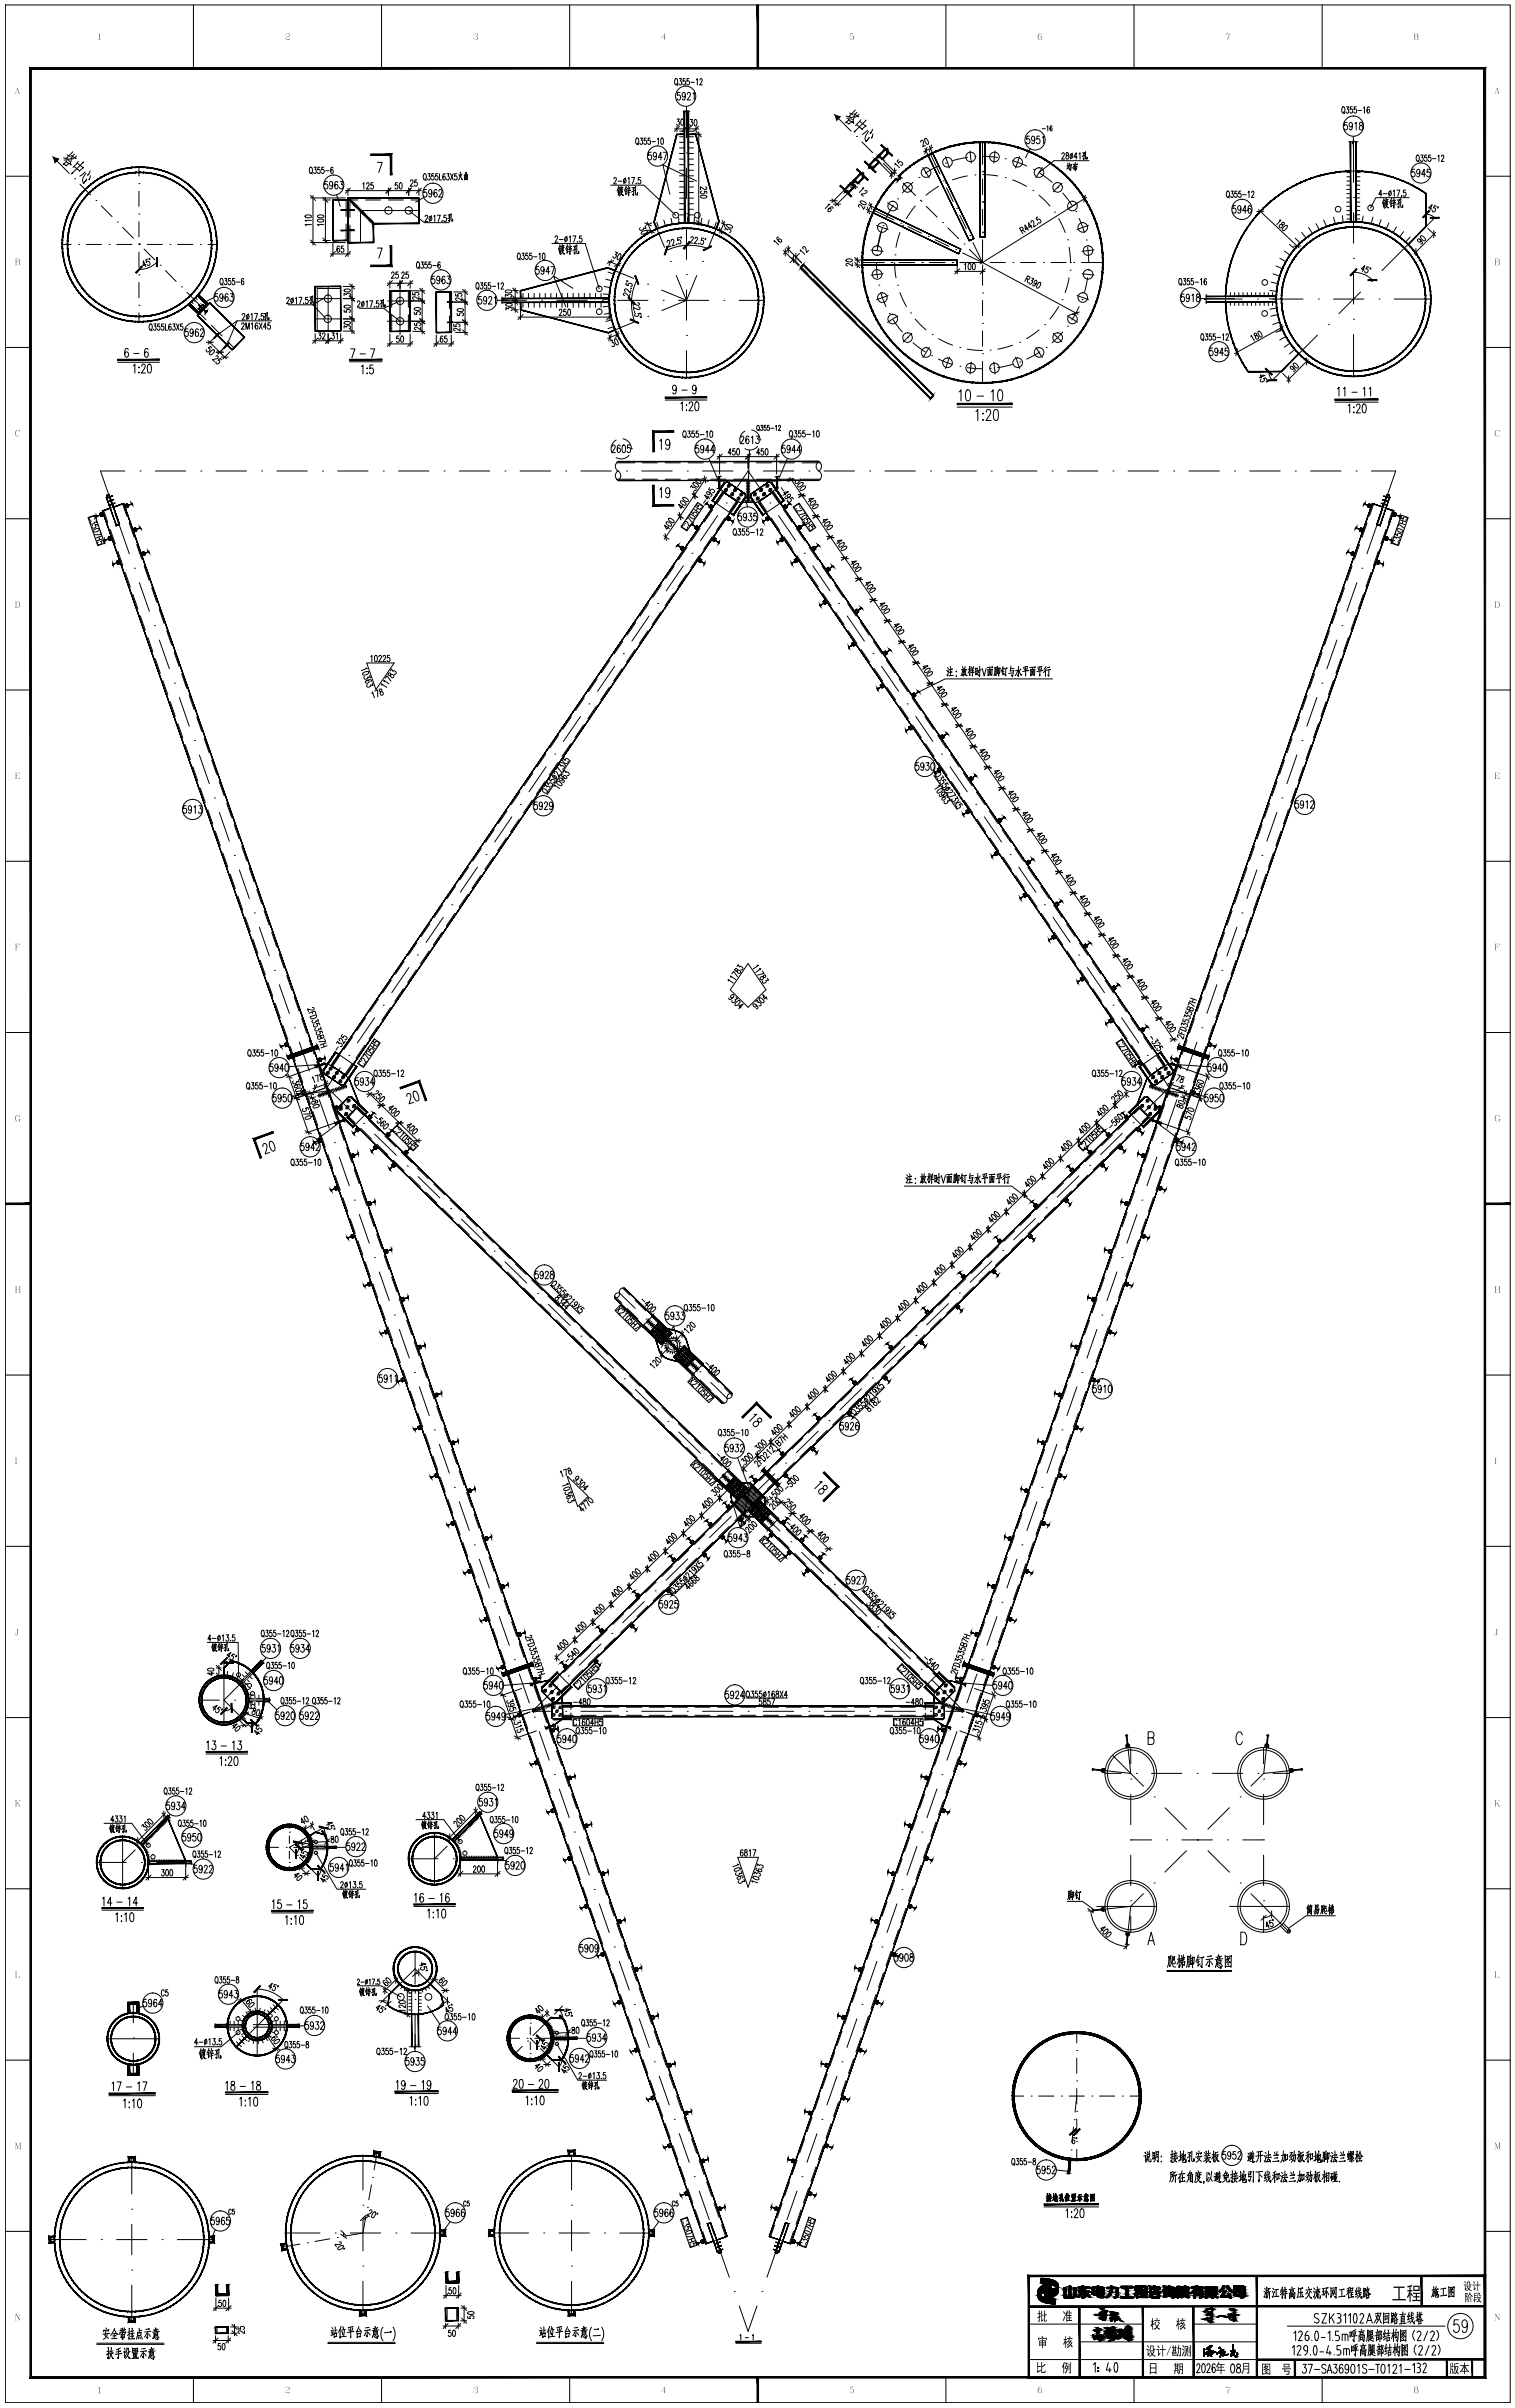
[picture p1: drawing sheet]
<svg xmlns="http://www.w3.org/2000/svg" width="598mm" height="950mm" viewBox="0 0 598 950" stroke-linecap="round" stroke-linejoin="round" font-family="sans-serif">
<!-- layer: 4 -->
<g fill="none" stroke="#000" stroke-width=".39">
<path d="M271 43.7v10.6M534.2 55.4v16.6M271 60.4h.1M271 66.3v12M534.2 77.9h.1M165.3 83.1h-23v12.6M258.2 87.8l4.1 9.8M271 84.3h.1M271 90.3v12M283.7 87.8l-4.1 9.8M534.2 84v12M555.8 96.4l-10.3 10.4"/>
<path d="M124.4 117.8h10.1M129.5 113v17.6M153.1 118.7h9.6M157.9 113.1v19M198 118.5h9.7M213.7 118.5h.1M219.7 118.5h12M237.7 118.5h.1M240.2 105.8l9.9 4M243.7 118.5h12M255.6 112.1h.1M261.1 114.4l9.9 4.1"/>
<path d="M261.7 118.5h.1M264.6 103.1h.1M266.9 108.7l4.1 9.8M267.7 118.5h12M271 108.3h.1M271 114.3v12.1M271 118.5l-9.8 4M275 108.7l-4 9.8M277.3 103.1h.1M285.7 118.5h.1M291.7 118.5h9.8M475.9 118h14.4"/>
<path d="M496.3 118h.1M502.3 118h12M520.3 118h.1M526.3 118h12M534.2 101.9h.1M534.2 108v12M537 115.2l-8.5 8.5M541.2 111h.1M544.3 118h.1M550.3 118h14.4M124.4 125.8h10.1M152.8 126.7h10.3"/>
<path d="M250.1 127.1l-9.7 4M255.7 124.8h.1M271 132.3h.1M271 138.4v10.6M520 132.2l-10.3 10.3M524.3 128h.1M534.2 125.9h.1M534.2 132v16.5M49.3 185.8h-9.6l3.5 10.1M55.3 185.8h.1M61.3 185.8h12M79.3 185.8h.1"/>
<path d="M85.3 185.8h12M103.3 185.8h.1M109.3 185.8h12M127.3 185.8h.1M133.3 185.8h12M151.3 185.8h.1M157.3 185.8h12M175.3 185.8h.1M181.3 185.8h12M199.3 185.8h.1M205.3 185.8h12M223.3 185.8h.1"/>
<path d="M229.3 185.8h12M247.3 185.8h.1M253.3 185.8h12M271.3 185.8h.1M277.3 185.8h12M286.6 198.4h.1M295.3 185.8h.1M295.3 185.8l-5.3 7.7M295.3 185.8l5.2 7.7M301.3 185.8h12M303.9 198.4h.1M319.3 185.8h.1"/>
<path d="M325.3 185.8h12M343.3 185.8h.1M349.3 185.8h12M367.3 185.8h.1M373.3 185.8h12M391.3 185.8h.1M397.3 185.8h12M415.3 185.8h.1M421.3 185.8h12M439.3 185.8h.1M445.3 185.8h12M463.3 185.8h.1"/>
<path d="M469.3 185.8h12M487.3 185.8h.1M493.3 185.8h12M511.3 185.8h.1M517.3 185.8h12M535.3 185.8h.1M541.3 185.8h9.6l-3.5 10.1M45.1 201.5h.1M47.1 207.2l4 11.3M273.1 218.3h.1M283.3 203.4l-6.8 9.9M307.3 203.4l6.7 9.9"/>
<path d="M317.4 218.3h.1M543.5 207.2l-4 11.3M545.4 201.5h.1M53 224.2h.1M55 229.9l3.9 11.3M259.6 238.1h.1M269.7 223.2l-6.7 9.9M320.8 223.2l6.8 9.9M331 238.1h.1M535.6 229.9l-4 11.3M537.5 224.2h.1M60.9 246.9h.1"/>
<path d="M62.9 252.5l3.9 11.3M246 257.9h.1M256.2 243l-6.8 9.9M334.4 243l6.7 9.9M344.5 257.9h.1M527.7 252.5l-4 11.3M529.6 246.9h.1M68.8 269.5h.1M70.8 275.2l3.9 11.3M232.5 277.7h.1M242.6 262.8l-6.7 9.9M347.9 262.8l6.8 9.9"/>
<path d="M358.1 277.7h.1M519.8 275.2l-4 11.3M521.7 269.5h.1M76.7 292.2h.1M78.7 297.8l3.9 11.4M218.9 297.5h.1M229.1 282.7l-6.8 9.9M361.4 282.7l6.8 9.9M371.6 297.5h.1M511.9 297.8l-4 11.4M513.8 292.2h.1M84.6 314.8h.1"/>
<path d="M205.4 317.3h.1M215.6 302.5l-6.8 9.9M375 302.5l6.8 9.9M385.1 317.3h.1M505.9 314.8h.1M86.6 320.5l3.9 11.3M92.5 337.5h.1M191.9 337.1h.1M202 322.3l-6.8 9.9M388.5 322.3l6.8 9.9M398.7 337.1h.1M498.1 337.5h.1"/>
<path d="M504 320.5l-4 11.3M94.5 343.2l3.9 11.3M178.3 357h.1M188.5 342.1l-6.8 9.9M402.1 342.1l6.7 9.9M412.2 357h.1M496.1 343.2l-4 11.3M100.4 360.2h.1M102.4 365.8l3.9 11.4M164.8 376.8h.1M174.9 361.9l-6.7 9.9M415.6 361.9l6.8 9.9"/>
<path d="M425.8 376.8h.1M488.2 365.8l-3.9 11.4M490.2 360.2h.1M108.3 382.8h.1M110.2 388.5l4 11.3M151.2 396.6h.1M161.4 381.7l-6.8 9.9M429.2 381.7l6.7 9.9M439.3 396.6h.1M480.3 388.5l-3.9 11.3M482.3 382.8h.1M116.2 405.5h.1"/>
<path d="M118.1 411.2l4 11.3M137.7 416.4h.1M147.8 401.5l-6.7 9.9M442.7 401.5l6.8 9.9M452.9 416.4h.1M472.4 411.2l-3.9 11.3M474.4 405.5h.1M124.1 428.2h.1M126 433.8l4 11.4M134.3 421.4l-5.2 7.6 10.2 10M456.2 421.4l5.3 7.6-10 9.8M464.5 433.8l-3.9 11.4"/>
<path d="M466.5 428.2h.1M132 450.8h.1M133.9 456.5l4 11.3M143.6 443.2h.1M147.9 447.4l8.5 8.4M430.1 459.7h.1M443 447.2l-8.6 8.4M447.3 443h.1M456.6 456.5l-3.9 11.3M458.6 450.8h.1M139.8 473.5h.1M141.8 479.2l4 11.3"/>
<path d="M160.7 460h.1M165 464.2l8.6 8.4M177.9 476.8h.1M412.9 476.5h.1M425.8 463.9l-8.6 8.4M448.7 479.2l-3.9 11.3M450.7 473.5h.1M147.7 496.2h.1M182.2 481l8.5 8.4M195 493.6h.1M199.3 497.8l8.6 8.4M391.5 497.5l-8.6 8.4"/>
<path d="M395.8 493.3h.1M408.7 480.7l-8.6 8.4M442.8 496.2h.1M149.7 501.8l3.9 11.4M155.6 518.8h.1M212.2 510.4h.1M216.5 514.6l8.5 8.4M244.5 510.1l6.2 6.1M374.4 514.3l-8.6 8.4M378.7 510.1h.1M434.9 518.8h.1M440.8 501.8l-3.9 11.4"/>
<path d="M157.6 524.5l3.9 11.3M229.3 527.2h.1M233.6 531.4l8.6 8.4M255 520.4h.1M259.3 524.6l12.7 12.4M357.2 531.1l-8.6 8.4M361.5 526.9h.1M432.9 524.5l-3.9 11.3M163.5 541.5h.1M165.5 547.1l3.9 11.4M246.5 544h.1M250.8 548.2l8.5 8.3"/>
<path d="M276.3 541.2h.1M280.5 545.4l6.5 6.3M340.1 547.9l-8.6 8.4M344.3 543.7h.1M425 547.1l-3.9 11.4M427 541.5h.1M171.4 564.1h.1M173.4 569.8l3.9 11.4M263.6 560.8h.1M267.9 564.9l8.6 8.4M280.8 577.5h.1M310 577.3h.1"/>
<path d="M322.9 564.7l-8.6 8.4M327.2 560.5h.1M417.2 569.8l-4 11.4M419.1 564.1h.1M179.3 586.8h.1M181.3 592.5l3.9 11.3M285.1 581.7l22.8 22.4M288.6 598.3l-8.6 8.3M292.9 594.1h.1M305.8 581.5l-8.6 8.4M409.3 592.5l-4 11.3M411.2 586.8h.1"/>
<path d="M187.2 609.5h.1M189.2 615.2l3.9 11.3M271.5 615l-8.6 8.5M275.8 610.9h.1M312.1 608.3h.1M316.4 612.5l8.6 8.3M401.4 615.2l-4 11.3M403.4 609.5h.1M195.1 632.1h.1M197.1 637.8l3.9 11.3M254.3 631.8l-8.6 8.4M258.6 627.6h.1"/>
<path d="M329.3 625.1h.1M333.6 629.2l8.6 8.4M393.5 637.8l-4 11.3M395.5 632.1h.1M103.7 655.5l-15.3 15.3 6.8 6.8M203 654.8h.1M237.2 648.6l-8.6 8.4M241.4 644.4h.1M346.5 641.8h.1M350.7 646l8.6 8.4M363.6 658.6h.1M387.6 654.8h.1"/>
<path d="M78.7 670.8h7.9M88.4 661v19.5M92.6 670.8h.1M98.6 670.8h7.9M205 660.5l3.9 11.3M210.9 677.5h.1M220 665.4l-9.9 9.8h7.2M223.3 675.2h.1M224.3 661.2h.1M229.3 675.2h12M247.3 675.2h.1M253.3 675.2h12"/>
<path d="M271.3 675.2h.1M277.3 675.2h12M295.3 675.2h.1M301.3 675.2h12M319.3 675.2h.1M325.3 675.2h12M343.3 675.2h.1M349.3 675.2h12M367.3 675.2h.1M367.9 662.8l12.6 12.4h-7.2M379.7 677.5h.1M385.6 660.5l-4 11.3"/>
<path d="M212.9 683.1l3.9 11.4M377.7 683.1l-4 11.4M436.1 699.7h6.4M439.1 692.5l12.2 12.2M444.7 684.5l1.6 15.2-15-1.6M446.3 689.5v6.4M448.5 699.7h.1M454.5 699.7h12M472.5 699.7h.1M478.5 699.7h12M496.5 699.7h.1M498.7 689.5v6.4"/>
<path d="M498.8 699.7l-5.1 5M500.4 684.5l-1.6 15.2 15-1.6M502.5 699.7h6.4M66.8 716.4l-5 4.9M189.9 714.9l-5 5M218.8 700.1h.1M220.7 705.8l4 11.3M369.8 705.8l-3.9 11.3M371.8 700.1h.1M446.3 701.9h.1M446.3 707.9v12M455.6 709h.1"/>
<path d="M459.8 713.2l8.5 8.5M485.2 713.2l-8.4 8.5M489.5 708.9h.1M498.7 701.9h.1M498.7 707.9v12M38.2 734.8h11.6M48.4 724.6v20.4M53.4 729.8l-5 5M55.8 734.8h.1M57.6 725.6h.1M61.8 734.8h11.6M161.3 733.3h11.6"/>
<path d="M171.5 723.1v20.4M176.5 728.4l-5 4.9M178.9 733.3h.1M180.7 724.1h.1M184.9 733.3h11.6M226.7 722.8h.1M228.6 728.5l4 11.3M361.9 728.5l-3.9 11.3M363.9 722.8h.1M446.3 725.9h.1M446.3 725.9h8.2M446.3 731.9v12"/>
<path d="M460.5 725.9h.1M466.5 725.9h12M468.3 730.2l-8.5 8.4M472.5 725.9h.1M476.8 730.2l8.5 8.5M484.5 725.9h.1M490.5 725.9h8.2M498.7 725.9h.1M498.7 731.9v12M234.5 745.5h.1M236.5 751.1l4 11.4M354 751.1l-3.9 11.4"/>
<path d="M356 745.5h.1M432.9 752.1h23.6M446.3 749.9h.1M446.3 755.9v6.4M446.3 752.1l-1.6 15.2M446.3 752.1l-15 1.6M451.3 747.1l-5 5M455.5 742.9h.1M485.3 752.1h23.6M489.5 742.9h.1M493.8 747.1l14.7 14.8M498.7 749.9h.1"/>
<path d="M498.7 755.9v6.4M163.8 769.9v12.9M242.4 768.1h.1M244.4 773.8l4 11.3M346.1 773.8l-3.9 11.3M348.1 768.1h.1M52.6 790v8M85 799.3h10.5M101.5 799.3h.1M101.5 787.6v23.4M105.5 795.3l-8 8M107.5 799.3h10.5"/>
<path d="M163.8 788.8h.1M163.8 794.8v12.9M173.4 786.3l-9.6-9.6-9.6 9.6M250.3 790.8h.1M252.3 796.5l4 11.3M338.2 796.5l-3.9 11.3M340.2 790.8h.1M42.4 804.4h20.4M52.6 804h.1M52.6 810v8.1M258.2 813.5h.1M260.2 819.1l4 11.4"/>
<path d="M330.3 819.1l-3.9 11.4M332.3 813.5h.1M425 809h.1M425 801.6v4.4M425 812v6M266.1 836.1h.1M324.4 836.1h.1M399.6 827h4.4M407 827h.1M410 827h6M419 827h.1M422 827h6"/>
<path d="M423.7 839.3l-.6 5.9M424 836.3h.1M425 833h.1M425 821h.1M425 824v6M425 836v6M425 827l-.7 6.3M431 827h.1M434 827h6M443 827h.1M446 827h4.4M52 851v14.6"/>
<path d="M143.3 850.5v13.5M225.6 850.5v13.5M268.1 841.8l4 11.3M274 858.8h.1M316.5 858.8h.1M322.5 841.8l-4 11.3M422.4 851.2l-.6 6.3M422.8 848.2h.1M425 845h.1M425 848v4.4M52 871.6h.1M52 877.6v12"/>
<path d="M143.3 870h.1M143.3 876v12M225.6 870h.1M225.6 876v12M276 864.5l4 11.3M314.6 864.5l-4 11.3M19.5 883.6h14.5M40 883.6h.1M46 883.6h12M52 895.6h.1M64 883.6h.1M70 883.6h14.5"/>
<path d="M112.8 881h13.5M132.3 881h.1M138.3 881h12M143.3 894h.1M156.3 881h.1M162.3 881h13.5M195.1 881h13.5M214.6 881h.1M220.6 881h12M225.6 894h.1M238.6 881h.1M244.6 881h13.5"/>
<path d="M281.9 881.5h.1M283.9 887.1l3.9 11.3M306.7 887.1l-4 11.3M308.6 881.5h.1M52 901.6v14.6M143.3 900v13.6M225.6 900v13.6M289.8 904.1h.1M291.8 909.8l3.5 10 3.5-10M300.7 904.1h.1"/>
</g>
<!-- layer: 0 -->
<g fill="none" stroke="#000" stroke-width=".39">
<path d="M2.1 2h594v945.9h-594zM76.3 2v25M150.6 2v25M224.9 2v25M373.3 2v25M447.6 2v25M521.8 2v25M266.6 31.1l.1-.1a1.38 1.38 0 0 1 .8 1.3 1.38 1.38 0 0 1-.8 1.2 1.94 1.94 0 0 1-.1-2.4zM267 33l.4 .8M268.1 31h.9l-.5 1a.7 .7 0 0 1 .5 .9 .7 .7 0 0 1-1 .4l-.1-.3M268.4 36.5h-1v1.1a.91 .91 0 0 1 1.2 .9 .91 .91 0 0 1-1.2 .8l-.2-.4M270.4 31h-.7v1a.71 .71 0 0 1 .9 .7 .71 .71 0 0 1-1 .6l-.1-.3"/>
<path d="M270.5 37.5l-.3 .7a.81 .81 0 0 1-1-.8 .81 .81 0 0 1 1-.8l.3 .9a1.49 1.49 0 0 1-.8 2l-.4-.5M271.3 37.2l.1-.5a.66 .66 0 0 1 1-.1 .66 .66 0 0 1 0 1l-1.2 1.9h1.4M272 31h-.8v1a.71 .71 0 0 1 1 .7 .71 .71 0 0 1-1.1 .6v-.3M272.7 32.5h1.4M273.5 37l.5-.5v3M274.8 31.5l.4-.5v2.5M276.2 31.6l.1-.4a.53 .53 0 0 1 .8 0 .53 .53 0 0 1 0 .8l-.9 1.5h1M28.7 59.9l-2.6 2.6M251.2 54.6l.2-.1a1.38 1.38 0 0 1 .7 1.2 1.38 1.38 0 0 1-.7 1.3 1.93 1.93 0 0 1-.2-2.4zM251.6 56.5l.5 .7M252.8 54.5h.8l-.5 .9a.73 .73 0 0 1 .5 .9 .73 .73 0 0 1-.8 .5l-.2-.3M255.1 54.5h-.8v.9a.74 .74 0 0 1 .9 .7 .74 .74 0 0 1-.9 .7l-.2-.3"/>
<path d="M256.6 54.5h-.8v.9a.74 .74 0 0 1 1 .7 .74 .74 0 0 1-1 .7l-.1-.3M257.3 55.9h1.4M259.5 54.9l.4-.4v2.5M261 54.6l.3-.1a1.56 1.56 0 0 1 0 2.5l-.5-1.1zM266.2 50.8h9.5M267.2 47h.9l-.5 .9a.69 .69 0 0 1 .6 1 .69 .69 0 0 1-1.2 .1M267.2 49.8v2.2M268.2 49.8l-2 2M268.2 56.2h1.9M268.2 54h1.9M268.2 51.8h1.9M268.2 58.4h1.9"/>
<path d="M268.9 47.1l.3-.1a1.48 1.48 0 0 1 0 2.5l-.5-1.1zM269.6 43.8h1.1l.1 .6 .2-1 .1 .4h1.2M270.2 49.8v2.2M271 41.9v4.6M271.2 49.8l-2 2M271.7 49.8v2.2M271.8 56.2h1.9M271.8 54h1.9M271.8 58.4h1.9M271.9 53h4.9M272.4 47.1h.9l-.4 1a.7 .7 0 0 1 .6 1 .7 .7 0 0 1-1.2 .1M272.7 49.8l-2 2"/>
<path d="M274.2 47.3l.2-.2a1.5 1.5 0 0 1 0 2.5l-.5-1zM274.7 49.8v2.2M274.8 52l2 2M275.7 49.8l-2 2h-1.9M275.8 52v37M333.9 45.8l1.8 .3M335.2 46.9l-1.4 1.6 .2-.3 1.1 .8 1.1-1.1-1.2-.6M335.4 44.6l1.1 .6M335.8 46.8l.6 .4M337 44.8l1.9 1.3-.3-.1M337.1 46l-.5 2.3 .4 .3-.3-.7M337.5 45.8l-.9 .4-2.4 .5"/>
<path d="M337.6 43.4l-2.6 2.6M338.3 44.3l-1.3 1.3M339.1 45l-1.7 1.3M339.3 47.9l2.5 1.8-1.5 1.3-2.2-1.9M339.8 47.2l-2.1 2.4M341.8 47.4l-4.7 4.7 .4-.5M342.4 51.4l-2.1 1.6M342.8 51.9a3.1 3.1 0 0 0-.9 4l1.2-1.7-1.2 1.6M344.4 51l-1 1.7 .5-.5M344.6 52.8l-.7 1.7 .3-.4M363.5 56.1l-.1-.3a.56 .56 0 0 1 .7-.5 .56 .56 0 0 1 .4 .8l-.3 1.8 1.1-.5M365 58.6l1.1 2.2"/>
<path d="M365.1 54.7l.2-.1a1.63 1.63 0 0 1 .9 2.3l-.6-.2-.5-.8zM365.9 58.1l-.9 2.7M366.8 57.7l1.1 2.3M367.7 57.2l-.9 2.7M368.2 58.2l-3.6 1.7M406.3 53.7h-1l-.1 1.3a.85 .85 0 0 1 1.3 .7 .85 .85 0 0 1-1.3 .7l-.1-.3M406.6 58.7l-1.9 3.5M408.4 54.7l-.3 .7a.81 .81 0 0 1-1-.8 .81 .81 0 0 1 1-.7l.3 .8a1.48 1.48 0 0 1-.8 2l-.4-.4M410.3 53.7h-1l-.1 1.3a.85 .85 0 0 1 1.3 .7 .85 .85 0 0 1-1.3 .7l-.1-.3M411.4 50.8h1.2M411.4 54.3l.5-.6v3M413.2 50l.4-.4v2.1"/>
<path d="M415.2 49.9l-.2-.3a1.25 1.25 0 0 0-.1 2.1 .59 .59 0 0 0 .4-.7 .59 .59 0 0 0-.7-.5l-.2 .5M428.4 59.9v2.7l.7 .1-.1-.8v.8M529.9 42.3l.1-.2a1.38 1.38 0 0 1 .9 1.3 1.38 1.38 0 0 1-.9 1.2 1.93 1.93 0 0 1-.1-2.3zM530.3 44.2l.4 .7M531.4 42.1h.9l-.5 1a.74 .74 0 0 1 .5 .9 .74 .74 0 0 1-.9 .5l-.1-.3M531.7 48.3h-1l-.1 1.3a.94 .94 0 0 1 1.4 .5 .94 .94 0 0 1-1 1.2l-.5-.6M532.3 55.9h1.6v.8l.4-1.5 .1 .7h1.6M533.8 42.1h-.8v1a.75 .75 0 0 1 .9 .7 .75 .75 0 0 1-.9 .7l-.2-.3M533.8 49.3l-.3 .7a.81 .81 0 0 1-1-.8 .81 .81 0 0 1 1-.8l.3 .9a1.45 1.45 0 0 1-.8 2l-.4-.5M534.1 53.8v4.3M534.8 48.8l.5-.5v3M535.3 42.1h-.8v1a.75 .75 0 0 1 1 .7 .75 .75 0 0 1-1 .7l-.1-.3"/>
<path d="M536 43.6h1.4M536.7 48.4v.9a1.02 1.02 0 0 1 1.2 .8 1.02 1.02 0 0 1-.9 1.2 1.1 1.1 0 0 1-.4-1.3 1.1 1.1 0 0 1 1.1-.7v-.9zM538.2 42.6l.3-.5v2.5M540.5 42.5l-.3-.4a1.63 1.63 0 0 0-.1 2.5 .75 .75 0 0 0 .5-.8 .75 .75 0 0 0-.8-.6l-.2 .6M2.1 69.5h10M25.1 62.3l1.7 .3M26.4 63.4l-1.5 1.6 .3-.3 1.1 .8 1-1.1-1.2-.6M26.5 61.1l1.2 .6M26.9 63.3l.7 .4M28.2 61.3l1.8 1.3-.3-.2M28.2 62.5l-.5 2.3 .4 .3-.3-.7M28.6 62.3l-3.3 .8"/>
<path d="M29.4 60.8l-1.3 1.3M30.2 61.5l-1.6 1.3M30.4 64.4l2.5 1.8-1.4 1.3-2.3-1.9M30.9 63.7l-2.1 2.3M32.9 63.8l-4.7 4.8 .5-.5M33.6 67.9l-2.1 1.6M33.9 68.4a3.1 3.1 0 0 0-.9 4l1.2-1.7-1.2 1.6M35.6 67.5l-1 1.6 .4-.4M35.7 69.3l-.6 1.7 .2-.5M122.4 66.1l.2-.1a1.38 1.38 0 0 1 .7 1.2 1.38 1.38 0 0 1-.7 1.3 1.96 1.96 0 0 1-.2-2.4zM122.5 78.1h13.8M122.5 77.1l2 2"/>
<path d="M122.8 68l.4 .7M123.5 77.1v19.6M123.9 66h.9l-.5 .9a.7 .7 0 0 1 .5 .9 .7 .7 0 0 1-.9 .4l-.1-.2M126.3 66h-.8v.9a.71 .71 0 0 1 .9 .7 .71 .71 0 0 1-1 .6l-.1-.2M127.4 78.9h3M127.4 77.9l2 2M127.8 66h-.8v.9a.71 .71 0 0 1 1 .7 .71 .71 0 0 1-1 .6l-.1-.2M128.4 77.9v18M128.5 67.4h1.4M129.2 71.6h-1l-.1 1.2a.86 .86 0 0 1 1.3 .8 .86 .86 0 0 1-1.3 .7l-.1-.3M131.3 72.6l-.3 .7a.81 .81 0 0 1-1-.8 .81 .81 0 0 1 1-.8l.3 .9a1.45 1.45 0 0 1-.8 2l-.4-.5M131.4 66.3l-.3-.3a1.61 1.61 0 0 0 0 2.5 .74 .74 0 0 0 .4-.9 .74 .74 0 0 0-.8-.6l-.2 .6"/>
<path d="M133.3 72l-.6-.4a1.9 1.9 0 0 0 .1 3 .88 .88 0 0 0 .6-1.1 .88 .88 0 0 0-1-.7l-.3 .8M134.2 71.6h1.1l-.6 1.1a.85 .85 0 0 1 .7 1.2 .85 .85 0 0 1-1.3 .4l-.1-.3M136.3 75.2h30M137.3 74.2v2.9M138 78l-.8 .8M138.3 74.2l-2 2M138.5 78.5l-.8 .7M138.9 78.9l-.8 .8M139.4 79.4l-.8 .7M139.8 79.8l-.8 .8M143.2 72.6l.4-.5v2.5M144.7 72.7l.1-.4a.55 .55 0 0 1 .8-.1 .55 .55 0 0 1 0 .8l-1 1.6h1.2"/>
<path d="M147.3 72.1h-.8v.9a.73 .73 0 0 1 1 .8 .73 .73 0 0 1-1.1 .5l-.1-.2M148.9 64.1h1.9l-1.3 4M153.3 74.2v2.9M154.3 74.2l-2 2M156.9 72.1h-.8l-.1 1.1a.71 .71 0 0 1 1.1 .6 .71 .71 0 0 1-1.1 .5l-.1-.2M157.8 72.2l.3-.1a1.63 1.63 0 0 1 .1 2.5l-.6-.5zM161.3 74.2v2.9M162 71.6l.1-.4a.56 .56 0 0 1 .8-.1 .56 .56 0 0 1 0 .8l-1 1.6h1.2M162.3 74.2l-2 2M164.6 71h-.9v.9a.73 .73 0 0 1 1.1 .7 .73 .73 0 0 1-1.1 .6l-.1-.2M165.3 74.2v2.9M166.3 74.2l-2 2"/>
<path d="M167.2 77.9l-3.2 1.9M167.4 68.7l.1-.2a1.38 1.38 0 0 1 .8 1.3 1.38 1.38 0 0 1-.8 1.2 1.9 1.9 0 0 1-.1-2.3zM167.7 70.6l.5 .7M168.4 74.7h-1.1v1.2a.91 .91 0 0 1 1.3 .8 .91 .91 0 0 1-1.3 .9l-.1-.4M168.9 68.5h.9l-.5 1a.7 .7 0 0 1 .5 .9 .7 .7 0 0 1-1 .4l-.1-.2M170.5 75.8l-.3 .7a.81 .81 0 0 1-1.1-.8 .81 .81 0 0 1 1.1-.8l.3 .9a1.48 1.48 0 0 1-.8 2l-.5-.5M171.2 68.5h-.7v1a.71 .71 0 0 1 .9 .7 .71 .71 0 0 1-1 .6l-.1-.2M172.4 75.2l-.5-.5a1.92 1.92 0 0 0 .1 3.1 .88 .88 0 0 0 .5-1.1 .88 .88 0 0 0-.9-.7l-.3 .8M172.8 68.5h-.8v1a.71 .71 0 0 1 .9 .7 .71 .71 0 0 1-1 .6v-.2M173.2 75.5l.2-.5a.65 .65 0 0 1 .9-.1 .65 .65 0 0 1 0 1l-1.2 1.9h1.4M173.5 68.5v2.5h.9M175.7 68.9l-.3-.4a1.59 1.59 0 0 0-.1 2.5 .73 .73 0 0 0 .5-.8 .73 .73 0 0 0-.8-.6l-.2 .6"/>
<path d="M176.4 68.5h.8l-.4 1a.7 .7 0 0 1 .5 .9 .7 .7 0 0 1-1 .4v-.2M177.8 68.5l1.1 2.5M178.9 68.5l-1.1 2.5M180.3 68.5h-.8v1a.71 .71 0 0 1 .9 .7 .71 .71 0 0 1-1 .6l-.1-.2M181.1 68.8l.3 .7M181.7 67.9l-.2 2-.7 1.1M181.7 69.2l.6 1.6h.3l-.4-.2M182.2 68.7l-.4 .8M183.2 68.9l.1 2.1v-.2l1-.1-.2 .1M183.3 69.2l1.3-.2-.2 1.9-.1-.2M183.7 68v2.8M184.1 67.9l-.1 2.8"/>
<path d="M184.3 69.8l-.8 .1M241 73.1h13.1l12.6 11.8M242.3 70.6l.1-.3a.55 .55 0 0 1 .8-.1 .55 .55 0 0 1 0 .8l-1 1.5h1.2M243.9 71.5h1.5M244.1 75l-.1 1.7 .4-.6M244.2 73.4l-.7 1.9M244.4 74.9l-.6 .2M244.4 75.5l-.7 .2M244.5 74.2l-.5 .1M244.6 73.8v2.2l-.4 1.2M244.9 75.8l.7-.2-1.1 1.7M244.9 76l.8 1.1h.4l-.6-.2"/>
<path d="M245.1 73.3l.2 .6M245.5 74.2v1l-.4 .3-.1-1.2M245.6 73.9h.3l-1.2 .2M245.9 74.6l-1.1 .3M246.3 70.6a.72 .72 0 0 1 .8 .7 .72 .72 0 0 1-.8 .8l-.3-.6zM247 70.2l-.8 2.3M247 74.9l-.1 1.9 .6-.7M247.1 73.4l-.7 1.8M247.4 74.7l-.6 .2M247.4 75.4l-.7 .3M247.4 74.1l-.5 .1M247.8 74.5l.1 .6"/>
<path d="M247.9 70.5l.4-.5v2.5M248 73.4l.1 .5M248.1 75.3v2v-.6M248.4 74.5l-.2 .7M248.5 74.2l.2-.1-1.1 .2M248.5 75.2l.3-.1-1.2 .3M248.7 75.9l-1 .2M249.3 70h1.1l-.8 2.5M249.4 74.1l1.1-.1-.5 .8-.1-.3M250 74.8v2.3l-.3-.4 .3 .4M250.6 75l-1.3 .8M250.8 73.5v3.3l.8 .1v-.9v.9"/>
<path d="M251.1 72.3v.2zM252.8 70h-.9v1.1a.72 .72 0 0 1 1.1 .6 .72 .72 0 0 1-1.1 .6l-.1-.2M257 60.1h-1l-.1 1.3a.94 .94 0 0 1 1.4 .5 .94 .94 0 0 1-1 1.2l-.5-.6M259.1 61.1l-.3 .7a.81 .81 0 0 1-1-.8 .81 .81 0 0 1 1-.8l.3 .9a1.47 1.47 0 0 1-.8 2l-.4-.4M261.3 62.1h-1.5l1-2v3M261.8 60.1h1.4l-1 3M268.2 73.8h1.9M268.2 78.2h1.9M268.2 76h1.9M268.2 69.4h1.9M268.2 67.2h1.9M268.2 65h1.9"/>
<path d="M268.2 71.6h1.9M268.2 62.8h1.9M268.2 60.6h1.9M271.8 73.8h1.9M271.8 78.2h1.9M271.8 76h1.9M271.8 69.4h1.9M271.8 67.2h1.9M271.8 65h1.9M271.8 71.6h1.9M271.8 62.8h1.9M271.8 60.6h1.9"/>
<path d="M274.9 71.4l-13.3-6.4 2.8 11.6M276.6 77.3l1.3-.3 1.1 .5a1.48 1.48 0 0 1-2.5 0zM277 75.4l-.4 .1a.73 .73 0 0 0 .7 1 .73 .73 0 0 0 .6-1.1l1.1 .1v.9M278.4 73.8l.3 .1a.56 .56 0 0 1 .1 .8 .56 .56 0 0 1-.8 0l-1.5-1v1.2M327.6 79.2h2.8M328.3 78.5l2.7 2.7M333.9 74.3l-5.6 5.6M334.7 72.8h2.8M335.3 75.6l-5.7 5.6M335.4 72.1l2.4 2.4M335.7 73.8h2.8M336.8 72.1l-.8 .8"/>
<path d="M337.8 73.1l-.8 .8M339.6 79.4a1.62 1.62 0 0 1 2.2 1.2 1.62 1.62 0 0 1-2.2-1.2zM340.3 74.2l.7-.1-1.8 1.8M341.3 75.3l.3-.2a.55 .55 0 0 1 .6 .5 .55 .55 0 0 1-.5 .6l-1.8 .4 .8 .8M343.2 79.9l.9 2.7M347 64.1l5.5 5.6M348.2 62.8l5.6 5.6M351.8 67.5v2.9M353.1 66.3v2.8M353.3 65v-.6l1.7 1.8M353.8 67l-2.7 2.7M354.7 63l-.6 .6 .7 .8a.71 .71 0 0 1 1.2-.3 .71 .71 0 0 1-.4 1.1l-.2-.1"/>
<path d="M419.1 60.9l.1-.4a.55 .55 0 0 1 .8-.1 .55 .55 0 0 1 0 .8l-1 1.6h1.2M420.9 60.4v.7a.84 .84 0 0 1 .9 .7 .84 .84 0 0 1-.7 1 .92 .92 0 0 1-.4-1.1 .92 .92 0 0 1 1-.6v-.7zM421.4 64.2l.1 2.1M421.8 65.3l-.8 .2M421.9 66.1l-.9 .6M422.1 65.1l.8-.1-.4 2.3-.3-.5 .4 .4M422.1 65.6l.3 .3M422.2 64.3l-.4 1.6M422.5 66.2l-.7 .4M422.6 60.9a.73 .73 0 0 1 .9 .7 .73 .73 0 0 1-.9 .7l-.3-.6zM423.3 60.4l-.8 2.4M423.9 65.6l.1 1.3-.1-.5"/>
<path d="M423.9 65.8l1.1-.3-.1 1.4-.3-.4 .2 .3M424.4 65.1v2.3v-.4M424.5 64.1l-1.2 2.2M425 64.8h.3l-1.8 .1M425.2 61.9h-1.3l.9-1.6v2.5M425.9 60.7l.4-.4v2.5M427.3 60.3h.9l-.4 .6-.1-.2M427.8 60.9v2l-.3-.4 .3 .3M428.2 61.1l-1.1 .7M428.4 77l-.7 2.7M428.9 77.8l-42 26.3M429.8 63.4h-13.8l-5.9 4.7"/>
<path d="M484.3 75.5l.2-.1a1.36 1.36 0 0 1 .8 1.3 1.36 1.36 0 0 1-.8 1.2 1.93 1.93 0 0 1-.2-2.4zM484.7 77.4l.5 .7M485.9 75.4h.8l-.4 1a.7 .7 0 0 1 .5 .9 .7 .7 0 0 1-1 .4l-.1-.3M488.2 75.4h-.8v1a.71 .71 0 0 1 1 .7 .71 .71 0 0 1-1 .6l-.1-.3M489.8 75.4h-.8v1a.71 .71 0 0 1 .9 .7 .71 .71 0 0 1-1 .6l-.1-.3M490.5 76.8h1.3M492.6 75.9l.4-.5v2.5M494 76v-.1a.53 .53 0 0 1 .8-.4 .53 .53 0 0 1 .1 .9l-1 1.5h1.1M531.6 78.1h1.4M531.6 71.4h1.5M533 79.7h-1.5M533 73.1h-1.5"/>
<path d="M533 74.7h-1.5M533 76.4h-1.4M533 68.1h-1.4M533.1 69.7l-1.5 .1M535.2 78.1h1.5M535.2 76.4h1.5M535.3 74.7h1.4M535.3 79.7h1.4M535.3 73.1h1.4M535.3 71.4h1.4M535.3 69.7l1.5 .1M535.3 68.1h1.5"/>
<path d="M545.5 76.7h-1.3l.9-1.7v2.5M546 76.4h1.5M546.1 79.9l-.1 1.7 .4-.7M546.2 78.3l-.6 1.8M546.4 79.8l-.6 .2M546.5 79.1l-.5 .1M546.7 78.7l-.4 3.4M547.1 78.2l.2 .5M547.5 79.1v1l-.4 .3-.1-1.3M547.7 78.8l.2-.1-1.2 .3M547.9 79.5l-1.1 .2M548.3 75.6a.72 .72 0 0 1 .9 .7 .72 .72 0 0 1-.9 .7l-.3-.6z"/>
<path d="M549 75.1l-.8 2.4M549.1 79.7l-.2 1.9 .6-.6M549.2 78.2l-.8 1.8M549.4 79.6l-.6 .2M549.4 78.9l-.5 .2M549.8 79.4l.1 .6M549.9 75.5l.4-.5v2.5M550 78.2l.2 .6M550.4 79.3l-.3 2.9 .1-.7M550.5 79.1l.2-.1-1.1 .2M551.3 75h1.2l-.9 2.5M551.5 78.9h1.1l-.6 .8-.1-.3"/>
<path d="M552 79.7l.1 2.3-.3-.5 .3 .4M552.6 79.9l-1.3 .8M552.8 78.4l.1 3.2 .7 .2v-.9v.9M553.1 77.3v.2zM554.8 75h-.8l-.1 1.1a.71 .71 0 0 1 1.1 .6 .71 .71 0 0 1-1.1 .6l-.1-.3M556.2 78h-13.2l-2 4M558.3 66.8h-1v1.1a.91 .91 0 0 1 1.2 .9 .91 .91 0 0 1-1.2 .8l-.2-.4M559.3 61.3l.1-.1a1.38 1.38 0 0 1 .8 1.2 1.38 1.38 0 0 1-.8 1.3 1.93 1.93 0 0 1-.1-2.4zM559.6 63.2l.5 .7M560.4 67.8l-.3 .7a.81 .81 0 0 1-1-.8 .81 .81 0 0 1 1-.8l.3 .9a1.48 1.48 0 0 1-.8 2l-.4-.5M560.8 61.2h.9l-.5 .9a.7 .7 0 0 1 .5 1 .7 .7 0 0 1-1 .3l-.1-.2M562.6 68.8h-1.5l1-2v3"/>
<path d="M563.1 61.2h-.7v.9a.71 .71 0 0 1 .9 .8 .71 .71 0 0 1-1 .5l-.1-.2M564.3 66.8h-1l-.1 1.3a.86 .86 0 0 1 1.3 .7 .86 .86 0 0 1-1.3 .7l-.1-.3M564.7 61.2h-.8v.9a.71 .71 0 0 1 .9 .8 .71 .71 0 0 1-1 .5v-.2M565.4 62.6h1.4M567.5 61.6l.4-.4v2.5M568.9 61.8l.1-.4a.53 .53 0 0 1 .8-.1 .53 .53 0 0 1 0 .8l-.9 1.6h1M586.1 69.5h10M120.5 85l1.3-.2 1.1 .5a1.48 1.48 0 0 1-2.5 0zM122.5 95.7h13.8M122.5 94.7l2 2M122.9 88.6h-2.5l.5 .4M122.9 86.9h-2.5l.5 .5"/>
<path d="M125.4 86.7l1.3-.2 1.1 .4a1.48 1.48 0 0 1-2.5 0zM125.4 85l1.3-.2 1.1 .5a1.48 1.48 0 0 1-2.5 0zM127.4 94.9h3M127.4 93.9l2 2M127.8 88.6h-2.5l.5 .4M131.4 95.9v5.3M132.4 99.2l-2 2M134 97.4l-.4-.3a1.56 1.56 0 0 0 0 2.5 .73 .73 0 0 0 .5-.9 .73 .73 0 0 0-.9-.6l-.2 .6M135.6 97.1h-.9v1a.71 .71 0 0 1 1.1 .6 .71 .71 0 0 1-1.1 .6l-.1-.2M137.3 95.9v5.3M138.3 99.2l-2 2M140.3 80.3l-.8 .8"/>
<path d="M140.7 80.7l-.8 .8M141.2 81.2l-.8 .8M141.6 81.6l-.8 .8M142.1 82.1l-.8 .8M142.5 82.5l-.7 .8M143 83l-.8 .8M143.4 83.4l-.8 .8M143.9 83.9l-.8 .8M144.4 84.3l-.8 .8M144.8 84.8l-.8 .8M145.2 85.2l-.7 .8M145.7 85.7l-.8 .8"/>
<path d="M146.2 86.1l-.8 .8M146.6 86.6l-.8 .8M147.1 87l-.8 .8M147.5 87.5l-.8 .8M148.9 97.9h1.9l-1.3 4M167.8 85.5l.1-.4a.55 .55 0 0 1 .8 0 .55 .55 0 0 1 0 .8l-1 1.5h1.2M169.6 85.5a.72 .72 0 0 1 .9 .7 .72 .72 0 0 1-.9 .7l-.2-.6zM170.3 85l-.8 2.4M171.2 85.4l.4-.5v2.5M172.6 84.9h1.2l-.8 2.5M174.5 87.2v.2zM176.1 84.9h-.8l-.1 1.1a.71 .71 0 0 1 1.1 .6 .71 .71 0 0 1-1.1 .6l-.1-.3"/>
<path d="M176.9 84.8l.8-.1-.4 .7-.1-.2M177.3 85.4l.1 1.9-.3-.3 .3 .3M177.8 85.6l-1.1 .6M178 84.4v2.7h.7l-.1-.7v.8M204.5 100l.1-.1a1.38 1.38 0 0 1 .8 1.2 1.38 1.38 0 0 1-.8 1.3 1.9 1.9 0 0 1-.1-2.4zM206 99.9h.9l-.5 .9a.69 .69 0 0 1 .6 1 .69 .69 0 0 1-1.2 .1M208.3 99.9h-.7v.9a.71 .71 0 0 1 .9 .7 .71 .71 0 0 1-1 .6l-.1-.2M209.9 99.9h-.8v.9a.71 .71 0 0 1 1 .7 .71 .71 0 0 1-1.1 .6v-.2M214.3 100l.2-.1a1.56 1.56 0 0 1 0 2.5l-.4-1.1zM217.8 96.1h13.1l5.6 17.9M219.1 93.7l.1-.4a.55 .55 0 0 1 .8-.1 .55 .55 0 0 1 0 .8l-1 1.6h1.2M220.8 94.5h1.5"/>
<path d="M220.9 98.1l-.1 1.8 .4-.7M221 96.5l-.6 1.9M221.2 98l-.6 .2M221.2 98.6l-.7 .2M221.3 97.3l-.5 .1M221.4 96.9v2.2l-.3 1.2M221.7 98.9l.7-.3-1.1 1.8M221.7 99.1l.8 1.1h.4l-.5-.2M221.9 96.4l.2 .6M222.3 97.3v1l-.4 .3-.1-1.2M222.5 97h.2l-1.2 .2M222.7 97.7l-1.1 .2"/>
<path d="M223.1 93.7a.72 .72 0 0 1 .8 .7 .72 .72 0 0 1-.8 .7l-.3-.6zM223.8 93.2l-.8 2.4M223.9 97.9l-.2 2 .6-.7M224 96.5l-.8 1.8M224.2 97.8l-.6 .2M224.2 98.5l-.7 .3M224.2 97.2l-.5 .1M224.6 97.6l.1 .6M224.7 93.5l.4-.4v2.5M224.8 96.5l.2 .5M225 98.4l-.1 2 .1-.7M225.2 97.5l-.2 .8"/>
<path d="M225.3 97.3l.2-.1-1.1 .3M225.4 98.3l.2-.1-1.2 .3M225.5 99l-1 .2M226.1 93.1h1.2l-.9 2.5M226.3 97.2l1.1-.1-.6 .8-.1-.3M226.8 97.9l.1 2.3-.4-.5 .4 .5M227.4 98.1l-1.3 .8M227.6 96.6v3.3l.8 .1v-.9v.9M227.9 95.3v.3zM229.6 93.1h-.8l-.1 1a.71 .71 0 0 1 1.1 .6 .71 .71 0 0 1-1.1 .6l-.1-.2M242.9 99.4l.8 .3-.8 .7a.7 .7 0 0 1 .2 1.2 .7 .7 0 0 1-1.1-.4M253.1 91.8l1.1-.8 1.2 .1a1.49 1.49 0 0 1-2.3 .9z"/>
<path d="M254.5 88l2.6 1.1M254.6 89.2l.4 .9-1.1-.1a.7 .7 0 0 1-.7 1 .7 .7 0 0 1-.5-1.1M255.4 87.6l1.9 4.6M255.7 90.7l2.6 1.1M257.2 87.9l-2.3 1M258.4 90.7l-2.4 1M259.2 87.7l.8 2.2M262 86.8l.6 2.3M263.4 95.5v-.3a.55 .55 0 0 1 .7-.3 .55 .55 0 0 1 .3 .7l-.6 1.8 1.1-.3M264.9 86.1l.4 2.4M265 95.1v-.4a.56 .56 0 0 1 .7-.2 .56 .56 0 0 1 .3 .7l-.6 1.8 1.1-.3M267.1 96.3l.1 .2z"/>
<path d="M267.8 85.7l.2 2.4M268.2 93.7l-.8 .2 .2 .9a.74 .74 0 0 1 1.2 .5 .74 .74 0 0 1-1 .8l-.1-.2M268.2 84.8h1.9M268.2 80.4h1.9M268.2 82.6h1.9M268.8 93.5l.1 .5zM270.5 85.6l.1 2.4M271.4 85.6v2.4M271.8 84.8h1.9M271.8 80.4h1.9M271.8 82.6h1.9M271.9 88h4.9"/>
<path d="M272.7 93.9l.1-.3a.56 .56 0 0 1 .8 0 .56 .56 0 0 1-.1 .8l-1.2 1.4 1.2 .1M274.1 85.7l-.2 2.4M274.3 94.1l.1-.3a.56 .56 0 0 1 .9 0 .56 .56 0 0 1-.1 .8l-1.2 1.4 1.1 .2M274.8 87l2 2M275.8 96v.3zM277 86.1l-.4 2.4M277.8 94l-.8-.1-.3 1.1a.7 .7 0 0 1 1 .7 .7 .7 0 0 1-1.1 .4l-.1-.2M278.3 94.2h.3l-.2 .4zM279.2 98a21.4 21.4 0 0 0-16.3 .9M279.9 86.8l-.6 2.3M282.7 87.7l-.8 2.2M283.5 90.7l1.9 .7"/>
<path d="M283.9 89.8l1.1 2.6M284.7 87.9l1.8 .8M285.1 87l1.1 2.6M286 87.4l-1.9 4.6M286 90.7l.4-.8 .7 .8a.7 .7 0 0 1 1.2-.2 .7 .7 0 0 1-.5 1.2M286.9 88.7a1.61 1.61 0 0 1 2.2 1.1 1.61 1.61 0 0 1-2.2-1.1zM305.6 95.4l-.1-.6 1.8 1.8M307.3 93.6h-.5a1.55 1.55 0 0 0 1.7 1.8 .74 .74 0 0 0-.3-.9 .74 .74 0 0 0-1 .1l.3 .6M309.2 98.8l6.1 6.1M309.9 98.1v2.9M310.4 97.7l6 6M311.1 97v2.8"/>
<path d="M311.8 97.7l-2.6 2.6M314.1 100v2.8M315.5 100l-1.4 1.4M315.9 99.2v-.6l1.7 1.7M317.1 98.2l-.2-.3a.55 .55 0 0 1 .5-.6 .55 .55 0 0 1 .6 .5l.3 1.8 .9-.8M326.8 80.6l.7-.1-1.8 1.8M328.7 82.3v-.5a1.52 1.52 0 0 0-1.8 1.7 .73 .73 0 0 0 .9-.3 .73 .73 0 0 0-.1-1l-.7 .3M328.9 80.5h2.9M341.4 81.5l-.5 1.1-1-1.6a.56 .56 0 0 0-.9-.2 .56 .56 0 0 0 .2 .9M341.9 82.6l2.3 1.1M342.3 81.7l1 2.7M342.8 80.8l2.2 1.1"/>
<path d="M344.1 80.3l-1.7 3.7M348.3 89.8l-2.1 9.1M403.1 91.1l.7-.6-.5-.9-.9 .5 1.4 2.1M403.5 90.8l1.2 .8M405.8 89.9l-1.1 .7-.2-1.9 1.4 2.2M407.1 87.9l-.2-.4a.55 .55 0 0 1 .7-.4 .55 .55 0 0 1 .4 .6v1.8l1-.6M407.2 89.1l-1.1 .6-.1-1.8 1.3 2.1M409.4 88.4l.1 .2zM409.6 85.6l-.7 .4 .5 .8a.74 .74 0 0 1 1.3 .1 .74 .74 0 0 1-.7 1.1l-.1-.2M487.7 81.1h-1l-.1 1.3a.86 .86 0 0 1 1.3 .7 .86 .86 0 0 1-1.3 .7l-.1-.3M489.8 82.1l-.3 .7a.81 .81 0 0 1-1-.8 .81 .81 0 0 1 1-.8l.3 .9a1.45 1.45 0 0 1-.8 2l-.4-.4M492 83.1h-1.5l1-2v3"/>
<path d="M493.8 81.5l-.6-.4a1.9 1.9 0 0 0 .1 3 .88 .88 0 0 0 .6-1 .88 .88 0 0 0-1-.7l-.3 .7M496.7 82.7l16 15.1M496.7 84.1h.1M498.8 83.4h-2.8M505 86.9l.6-.1-1.7 1.8M505.2 88.7l.5-.2 .8 .3 .5-.5-.6-.6-.5 .5a.8 .8 0 0 1 .2 1.3 .8 .8 0 0 1-1.3-.2zM506.8 89.4l.9-.5 .4 .5-.7 1.1-.8 .5-.5-.5zM506.9 99.1l2.3 1.5M509 96.4l2 1.8M511.2 94l1.9 1.9M511.3 97.8h.1M513.4 97.1h-2.8"/>
<path d="M513.7 91.7l1.8 2.1M516.4 89.7l1.5 2.3M519.5 88.3l1.2 2.3M522.5 86.8l1 2.5M526.3 85.8l.8 2.5M529.8 85.1l.3 2.7M531.6 84.7h1.4M533 81.4h-1.5M533 83.1h-1.4M533.1 86.4h-1.5M534.3 84.8l-.1 2.7M535.2 84.7h1.5"/>
<path d="M535.2 86.4h1.5M535.2 83.1h1.5M535.3 81.4h1.4M538 85.2l-.4 2.5M541.9 85.7l-.7 2.6M545.1 86.7l-.9 2.5M546.4 80.4l-.7 .2M546.9 80.7l.7-.3-1.1 1.8M546.9 80.9l.8 1h.4l-.5-.1M548.2 88l-1.2 2.4M549.4 80.3l-.7 .2M550.6 80h.2l-1.2 .2"/>
<path d="M550.7 80.8l-1 .2M551.2 89.6l-1.4 2.3M554 91.4l-1.7 2.2M556.5 97.1l3 3.1M556.6 93.5l-1.8 2.1M558.8 98.1v2.8M560.5 94.6l.3 .6a.68 .68 0 0 1-1.1 .1 .68 .68 0 0 1 .1-1.1l1.5 1.2v.7l-.6 .1M560.8 93.1a1.59 1.59 0 0 1 1.7 1.9 1.62 1.62 0 0 1-1.7-1.9zM562.9 84.5l1.8 .4 1.6 1-3.4 3.4M563.6 90.1l3 3M565 82.5l-1.1-.5 1.4-1.3-1 2.4M565.9 91v2.8"/>
<path d="M566.6 91.7l-8.5 8.5M567 81.4l-.8-.3-.5 1a.71 .71 0 0 1 .8 .9 .71 .71 0 0 1-1.2 .2v-.3M567.5 81.7l.2 .1-.3 .3zM57.6 104.3l-1.1 .5 .1-1.9 1 2.3M58.3 102.2l-.8 .3 .4 .9a.74 .74 0 0 1 1.2 .3 .74 .74 0 0 1-.8 .9l-.2-.2M58.9 101.9l.2 .5zM62 103.4a10.1 10.1 0 0 1-7.1 2.9M74.8 119.8l.6 .7M75.6 119l.6 .7M76.4 118.3l.6 .7M77.2 117.5l.7 .7M77.9 116.7l.7 .6"/>
<path d="M84.4 117.4l-3.8 1.9M85.9 115.9h-1v1.1a.91 .91 0 0 1 1.2 .9 .91 .91 0 0 1-1.2 .8l-.2-.4M87.1 110l.2-.1a1.36 1.36 0 0 1 .8 1.2 1.36 1.36 0 0 1-.8 1.3 1.93 1.93 0 0 1-.2-2.4zM87.5 111.9l.5 .7M88 116.9l-.3 .7a.81 .81 0 0 1-1-.8 .81 .81 0 0 1 1-.8l.3 .9a1.49 1.49 0 0 1-.8 2l-.4-.5M88.7 109.9h.8l-.4 .9a.73 .73 0 0 1 .5 .9 .73 .73 0 0 1-.9 .5l-.2-.3M90 116.3l-.6-.4a1.93 1.93 0 0 0 .1 3 .88 .88 0 0 0 .6-1.1 .88 .88 0 0 0-1-.6l-.3 .7M90.9 115.9h1.1l-.6 1.1a.85 .85 0 0 1 .7 1.2 .85 .85 0 0 1-1.3 .4l-.1-.3M91 109.9h-.8v.9a.74 .74 0 0 1 1 .7 .74 .74 0 0 1-1 .7l-.1-.3M92.6 109.9h-.8v.9a.74 .74 0 0 1 .9 .7 .74 .74 0 0 1-.9 .7l-.2-.3M93.3 111.3h1.4M96.2 110.2l-.3-.3a1.61 1.61 0 0 0-.1 2.5 .75 .75 0 0 0 .5-.9 .75 .75 0 0 0-.8-.6l-.2 .6"/>
<path d="M113.2 117.9v-.4a.56 .56 0 0 1 .8 0 .56 .56 0 0 1 .1 .8l-1 1.5h1.2M115 117.9a.72 .72 0 0 1 .9 .7 .72 .72 0 0 1-.9 .7l-.3-.6zM115.7 117.4l-.8 2.4M116.6 117.8l.4-.5v2.5M118 117.3h1.2l-.9 2.5M119.8 119.6v.2zM121.5 117.3h-.8l-.1 1.1a.71 .71 0 0 1 1.1 .6 .71 .71 0 0 1-1.1 .6l-.1-.3M122.3 117.2l.8-.1-.4 .7-.1-.2M122.7 117.8v1.9l-.2-.3 .2 .3M123.2 118l-1.1 .6M123.4 116.8v2.7l.7 .1-.1-.8v.8M130.4 100.2h7.9"/>
<path d="M134.5 113.8h-9.3v16.8M135.5 117.8h4.4M135.5 113h4.4M135.8 116.7v-1l1 .6a.71 .71 0 0 1 1-.7 .71 .71 0 0 1 0 1.2M135.9 114.3l1.3-.3 1.1 .5a1.48 1.48 0 0 1-2.5 0zM137.9 116.8l2 2M137.9 112l2 2M138.9 112v19.6M141.1 119.3l.1-.4a.55 .55 0 0 1 .8-.1 .55 .55 0 0 1 0 .8l-1 1.6h1.2M142.9 119.3a.73 .73 0 0 1 .9 .7 .73 .73 0 0 1-.9 .7l-.2-.6zM143.6 118.8l-.8 2.4M144.5 119.2l.4-.5v2.5"/>
<path d="M145.9 118.7h1.2l-.8 2.5M149.4 118.7h-.8v.9a.73 .73 0 0 1 1 .7 .73 .73 0 0 1-1.1 .6l-.1-.2M150.2 118.6l.9-.1-.5 .7-.1-.2M150.6 119.2l.1 1.9-.3-.4 .3 .4M151.1 119.3l-1.1 .7M151.3 118.1v2.7l.7 .1-.1-.7v.7M152.9 111.7h10M153.9 110.7v3M154.6 107.9v-.4a.55 .55 0 0 1 .8 0 .55 .55 0 0 1 .1 .8l-1 1.5h1.1M154.9 110.7l-2 2M157.1 107.3h-.8l-.1 1.1a.72 .72 0 0 1 1.1 .6 .72 .72 0 0 1-1.1 .6l-.1-.3M157.9 110.7v3"/>
<path d="M158.6 107.9v-.4a.55 .55 0 0 1 .8 0 .55 .55 0 0 1 .1 .8l-1 1.5h1.1M158.9 110.7l-2 2M161.1 107.3h-.8l-.1 1.1a.72 .72 0 0 1 1.1 .6 .72 .72 0 0 1-1.1 .6l-.1-.3M161.9 110.7v3M162.2 114.7h5.4M162.2 118.7h5.4M162.9 115.5v.8l1 .1a.71 .71 0 0 1 .6-1.1 .71 .71 0 0 1 .6 1.1l-.2 .1M162.9 110.7l-2 2M164.7 103.5l.1-.2a1.36 1.36 0 0 1 .8 1.3 1.36 1.36 0 0 1-.8 1.2 1.98 1.98 0 0 1-.1-2.3zM165.1 105.4l.4 .7M165.4 117v1.1l-1.6-1a.55 .55 0 0 0-.9 .2 .55 .55 0 0 0 .5 .8M165.6 113.7l2 2"/>
<path d="M165.6 117.7l2 2M166.2 103.3h.9l-.5 1a.7 .7 0 0 1 .5 .9 .7 .7 0 0 1-.9 .4l-.1-.2M166.6 113.7v18M168.6 103.3h-.8v1a.71 .71 0 0 1 .9 .7 .71 .71 0 0 1-1 .6l-.1-.2M170.1 103.3h-.8v1a.71 .71 0 0 1 1 .7 .71 .71 0 0 1-1.1 .6v-.2M170.8 104.8h1.4M171.5 109h-1l-.1 1.2a.85 .85 0 0 1 1.3 .8 .85 .85 0 0 1-1.3 .7l-.1-.3M173.6 110l-.3 .7a.81 .81 0 0 1-1-.8 .81 .81 0 0 1 1-.8l.3 .9a1.44 1.44 0 0 1-.8 2l-.4-.5M173.7 103.7l-.3-.4a1.61 1.61 0 0 0 0 2.5 .73 .73 0 0 0 .4-.8 .73 .73 0 0 0-.8-.6l-.2 .6M175.6 109.4l-.6-.4a1.92 1.92 0 0 0 .1 3 .88 .88 0 0 0 .6-1.1 .88 .88 0 0 0-1-.7l-.3 .8M176.5 109h1.1l-.6 1.1a.86 .86 0 0 1 .7 1.1 .86 .86 0 0 1-1.3 .5l-.1-.3M178.1 115.2v16"/>
<path d="M179.1 115.2h5.5M179.1 119.2h5.5M179.8 115.9v.8h1a.73 .73 0 0 1 .7-1 .73 .73 0 0 1 .6 1.1l-.2 .1M182.3 117.4v1.2l-1.5-1a.55 .55 0 0 0-.9 .1 .55 .55 0 0 0 .5 .8M182.6 114.2l2 2M182.6 118.2l2 2M183.6 114.2v18M188.1 111.7l.2-.1a1.36 1.36 0 0 1 .8 1.2 1.36 1.36 0 0 1-.8 1.3 1.93 1.93 0 0 1-.2-2.4zM188.5 113.6l.5 .7M189.7 111.6h.8l-.4 .9a.7 .7 0 0 1 .5 .9 .7 .7 0 0 1-1 .4l-.1-.2M190 117h-1v1.1a.91 .91 0 0 1 1.2 .9 .91 .91 0 0 1-1.2 .8l-.2-.4M192 111.6h-.8v.9a.71 .71 0 0 1 1 .7 .71 .71 0 0 1-1 .6l-.1-.2"/>
<path d="M192.1 118l-.3 .7a.81 .81 0 0 1-1-.8 .81 .81 0 0 1 1-.8l.3 .9a1.48 1.48 0 0 1-.8 2l-.4-.4M192.9 117.7l.1-.4a.66 .66 0 0 1 .9-.1 .66 .66 0 0 1 .1 .9l-1.2 1.9h1.4M193.5 111.6h-.7v.9a.71 .71 0 0 1 .9 .7 .71 .71 0 0 1-1 .6l-.1-.2M194.2 113h1.4M195.1 117.5l.5-.5v3M196.2 118.5h4.5M196.4 112l.4-.4v2.5M197.8 112.1v-.1a.53 .53 0 0 1 .8-.4 .53 .53 0 0 1 0 .9l-.9 1.6h1.1M198.1 117.2v1.1h.5l-.9 .3 .4 .1v1.1M199.5 117.1v-1l.9 .6a.7 .7 0 0 1 1-.7 .7 .7 0 0 1 .1 1.2M199.6 114.6l1.9-.1 .5 .6a1.63 1.63 0 0 1-2.5-.2zM199.8 119.9l1.3-.2 1.1 .4a1.48 1.48 0 0 1-2.5 0z"/>
<path d="M202.4 114.6h2.1M202.4 117.7h2.1M202.4 113.7l1.9 2M202.4 116.7l1.9 2M202.4 119.1h2.1M202.4 118.1l1.9 2M203.3 113.7v9.5M204.9 101.9l.4 .7M205.6 119.5v1.9M206.4 115.7v2M206.4 119.3v1.9M208.6 115.7v2"/>
<path d="M208.6 119.3v1.9M210.6 101.3h1.4M210.8 115.7v2M210.8 119.3v1.9M212.7 105.2h-1v1.1a.91 .91 0 0 1 1.2 .9 .91 .91 0 0 1-1.2 .9l-.2-.5M212.7 100.4l.4-.5v2.5M213 115.7v2M213 119.3v1.9M214.8 106.2l-.3 .7a.81 .81 0 0 1-1-.8 .81 .81 0 0 1 1-.7l.3 .8a1.49 1.49 0 0 1-.8 2l-.4-.4M215.2 115.7v2M215.2 119.3v1.9M217 107.2h-1.5l1-2v3"/>
<path d="M217.4 115.7v2M217.4 119.3v1.9M217.5 105.2h1.4l-1.1 3M219.6 115.7v2M219.6 119.3v1.9M221.8 115.7v2M221.8 119.3v1.9M224 115.7v2M224 119.3v1.9M226.1 113.8l-7.6-4.9 4.8 12.1M226.2 115.7v2M226.2 119.3v1.9"/>
<path d="M228.4 115.7v2M228.4 119.3v1.9M230.6 115.7v2M230.6 119.3v1.9M232.8 115.7v2M232.8 119.3v1.9M235 115.7v2M235 119.3v1.9M237.2 115.7v2M237.2 119.3v1.9M238 118.1h2.5M238.1 116l2.4 .2"/>
<path d="M238.5 113l2.3 .5M239.1 110.2l2.3 .6M240 107.3l2.3 .8M240.1 103l4.5 1.9M240.5 118.9h-2.5M241.3 102.4l-.9 2.4M242.3 102.8l-2.7 1.1M244.1 103.6l-.9 2.3M244.2 100.4l.5-.3a1.48 1.48 0 0 1-.9 2.3l-.2-.6zM245 104l-2.6 1.1M247.2 111.5l-.2 .8 1 .4a.71 .71 0 0 1 .9-.9 .71 .71 0 0 1 .3 1.2h-.3M247.4 110.9l.5 .1z"/>
<path d="M248.6 116l-.2 1.2-1.3-1.4a.55 .55 0 0 0-.9-.1 .55 .55 0 0 0 .3 .9M249 113.7l.2 .1zM249.1 114.4l-.3 1.1-1.3-1.3a.55 .55 0 0 0-.9-.1 .55 .55 0 0 0 .4 .9M251.3 110.4a21.4 21.4 0 0 0-.9 16.3M251.7 119.5h.4a.55 .55 0 0 1 .2 .8 .55 .55 0 0 1-.8 .1l-1.7-.7 .2 1.1M312.5 101.6l3.1 3M313.2 102.3l-1.4 1.4M313.2 100.8v2.9M334 102.4l1.9-.2 .5 .6a1.63 1.63 0 0 1-2.5-.1zM336.4 103.8v1.2l-1.5-1a.55 .55 0 0 0-1 .2 .55 .55 0 0 0 .6 .7M337.4 104.6h2.5M337.4 102.6h2.5"/>
<path d="M337.4 103.6l1.9 2M337.4 101.6l1.9 2M338.3 101.6v4M376.8 107.1h12M377.8 104.6v3.5M378.8 106.1l-2 2M380.7 104.4l.4-.5v2.5M382.4 104l.2-.1a1.5 1.5 0 0 1 0 2.5l-.5-1zM384 104l.3-.1a1.48 1.48 0 0 1 0 2.5l-.5-1zM386.9 103.1l38.6 20.9M387.8 104.6v3.5M388.8 106.1l-2 2"/>
<path d="M405.1 109.8l.9 .4 .5-.8-.8-.6-1.2 2.2M405.6 110.1l-.1 1.5M407.3 109.7l.8 .4-.9 .6a.69 .69 0 0 1 0 1.2 .69 .69 0 0 1-1-.5M409.2 111.6l-.6 .4a.67 .67 0 0 1-.4-.9 .67 .67 0 0 1 1.1-.2l-.1 .7a1.27 1.27 0 0 1-1.4 1.2l-.2-.5M409.9 111.6l.6-.2a1.48 1.48 0 0 1-1.2 2.2l-.1-.6zM465.6 110l.1-.1a1.36 1.36 0 0 1 .8 1.3 1.36 1.36 0 0 1-.8 1.2 1.93 1.93 0 0 1-.1-2.4zM465.9 111.9l.5 .7M467.1 109.9h.9l-.5 1a.69 .69 0 0 1 .5 .9 .69 .69 0 0 1-1 .3v-.2M467.4 116h-1l-.1 1.3a.84 .84 0 0 1 1.3 .7 .84 .84 0 0 1-1.3 .7l-.1-.2M469.4 109.9h-.7v1a.74 .74 0 0 1 .9 .7 .74 .74 0 0 1-.9 .7l-.2-.4M469.5 117l-.3 .7a.81 .81 0 0 1-1-.7 .81 .81 0 0 1 1-.8l.3 .8a1.48 1.48 0 0 1-.8 2l-.5-.4M470.5 116.6l.5-.6v3"/>
<path d="M471 109.9h-.8v1a.74 .74 0 0 1 .9 .7 .74 .74 0 0 1-.9 .7l-.2-.4M471.7 111.3h1.4M472.4 116.2v.8a1.01 1.01 0 0 1 1.2 .9 1.01 1.01 0 0 1-.9 1.1 1.09 1.09 0 0 1-.5-1.2 1.09 1.09 0 0 1 1.2-.8v-.8zM473.8 110.4l.4-.5v2.5M473.9 117.8h13.3M476.1 116.1v1.6l.7 .1-1.4 .3 .7 .2v1.6M476.2 110.2l-.4-.3a1.62 1.62 0 0 0 0 2.5 .74 .74 0 0 0 .4-.8 .74 .74 0 0 0-.7-.6l-.3 .6M485.6 115.5v1.4M485.6 119.1v1.4M487.3 115.5v1.4M487.3 119.1v1.4M488.9 115.5v1.4"/>
<path d="M488.9 119.1v1.4M490.6 115.5v1.4M490.6 119.1v1.4M492.3 115.5v1.4M492.3 119.1v1.4M493.9 115.5v1.4M493.9 119.1v1.4M495.6 115.5v1.4M495.6 119.1v1.4M497.3 115.5v1.4M497.3 119.1v1.4M499 115.5v1.4"/>
<path d="M499 119.1v1.4M500.6 115.5v1.4M500.6 119.1v1.4M501 117.9l2.7 .1M501.2 114.6l2.7 .4M501.7 111.3l2.6 .6M502.3 115.5v1.4M502.3 119.1v1.4M502.4 108l2.6 .9M503.6 104.9l2.5 1.1M505.1 101.9l2.4 1.3M534.2 107.4a10.6 10.6 0 0 1 7.5 3.1"/>
<path d="M538.4 106.5l-1.1-.4 1.4-1.3-1 2.3M540.4 105.5l-.8-.3-.4 .9a.73 .73 0 0 1 .7 1 .73 .73 0 0 1-1.2 .2v-.3M540.9 105.8l.2 .1-.3 .3zM2.1 137.1h10M50.6 138l-.7-.5a2.22 2.22 0 0 0 .1 3.5 1.02 1.02 0 0 0 .7-1.3 1.02 1.02 0 0 0-1.1-.7l-.4 .8M52.8 139.5h2.1M58.4 138l-.7-.5a2.24 2.24 0 0 0 .1 3.5 1.02 1.02 0 0 0 .7-1.3 1.02 1.02 0 0 0-1.1-.7l-.4 .8M59.2 127.9l.1-.1a1.36 1.36 0 0 1 .8 1.2 1.36 1.36 0 0 1-.8 1.3 1.9 1.9 0 0 1-.1-2.4zM59.5 129.8l.5 .7M60.7 127.8h.9l-.5 .9a.7 .7 0 0 1 .5 1 .7 .7 0 0 1-1 .4v-.3M63 127.8h-.7v.9a.71 .71 0 0 1 .9 .7 .71 .71 0 0 1-1 .7l-.1-.3M64.6 127.8h-.8v.9a.71 .71 0 0 1 .9 .7 .71 .71 0 0 1-1 .7l-.1-.3"/>
<path d="M65.3 127.8v2.5h.9M67.5 128.2l-.3-.4a1.61 1.61 0 0 0-.1 2.5 .74 .74 0 0 0 .5-.9 .74 .74 0 0 0-.8-.5l-.2 .6M68.2 127.8h.9l-.5 .9a.69 .69 0 0 1 .6 1 .69 .69 0 0 1-1.1 .1M69.6 127.8l1.1 2.5M70.7 127.8l-1.1 2.5M72.1 127.8h-.8v.9a.71 .71 0 0 1 1 .8 .71 .71 0 0 1-1.1 .6v-.3M74.2 129.7h-1v1.2a.91 .91 0 0 1 1.2 .8 .91 .91 0 0 1-1.2 .9l-.2-.4M76.3 130.7l-.3 .8a.81 .81 0 0 1-1-.8 .81 .81 0 0 1 1-.8l.3 .8a1.47 1.47 0 0 1-.8 2l-.4-.4M78.3 130.2l-.6-.5a1.92 1.92 0 0 0 .1 3 .88 .88 0 0 0 .6-1 .88 .88 0 0 0-1-.7l-.3 .7M79.1 130.5l.1-.5a.67 .67 0 0 1 .9-.1 .67 .67 0 0 1 .1 1l-1.2 1.8h1.4M81.4 135.1h2.8M82.1 134.4l5.3 5.3"/>
<path d="M83.4 138.5l1.1-.4a1.52 1.52 0 0 1-1.8 1.8v-.7zM83.7 137.3l-.6-.6-.7 .6a.74 .74 0 0 1 .2 1.3 .74 .74 0 0 1-1.2-.4l.1-.2M84.8 133.1l-2.7 2.7M85.3 138.9h2.8M86 138.2l3.4 3.4M88.9 136.8l-2.9 2.9M90.8 138.7l-2.8 2.9M93.6 126.6l-7.9 5.6M93.6 126.6h13.7M93.6 126.6l-4 9.5M95.4 128l.1-.4a.54 .54 0 0 1 .7-.1 .54 .54 0 0 1 .1 .8l-1 1.6h1.2M95.6 124.3l.1-.4a.55 .55 0 0 1 .8-.1 .55 .55 0 0 1 .1 .8l-1.1 1.6h1.2"/>
<path d="M97 129.9v-2.5l.7 2.5 .7-2.5v2.5M97.5 124.3a.72 .72 0 0 1 .8 .7 .72 .72 0 0 1-.8 .7l-.3-.6zM98.1 123.8l-.7 2.4M99.1 124.2l.4-.5v2.5M99.2 127.9l.4-.5v2.5M100.5 123.7h1.1l-.8 2.5M101.7 127.7l-.3-.3a1.55 1.55 0 0 0-.1 2.5 .74 .74 0 0 0 .5-.9 .74 .74 0 0 0-.8-.6l-.3 .6M102.3 125.9v.3zM102.3 127.4l1.2 2.5M103.5 127.4l-1.2 2.5M104 123.7h-.9v.9a.73 .73 0 0 1 1.1 .8 .73 .73 0 0 1-1.1 .5l-.1-.2M104.3 123.7l.9-.1-.4 .7-.1-.2"/>
<path d="M104.8 124.3v2l-.3-.4 .3 .3M105.2 129h-1.2l.8-1.6v2.5M105.3 124.5l-1.1 .6M105.4 123.3l.1 2.7 .6 .1v-.8v.8M106.6 127.4h-.8l-.1 1a.71 .71 0 0 1 1.1 .6 .71 .71 0 0 1-1.1 .6l-.1-.2M123.4 134.4h12.1M124.4 131.6v3.9M125.4 133.4l-2 2.1M125.7 131.3h.9l-.5 1a.69 .69 0 0 1 .6 1 .69 .69 0 0 1-1.2 0M127.3 131.9l.1-.3a.55 .55 0 0 1 .8-.1 .55 .55 0 0 1 0 .8l-1 1.5h1.2M129.5 131.6v3.9M130.5 133.4l-2 2.1"/>
<path d="M131 131.3h.9l-.5 1a.69 .69 0 0 1 .6 1 .69 .69 0 0 1-1.2 0M132.7 131.8l.5-.5v2.5M134.5 131.6v3.9M135.5 125.8h4.4M135.5 130.6h4.4M135.5 133.4l-2 2.1M135.8 122.2v.9l1.1 .1a.71 .71 0 0 1 .6-1.1 .71 .71 0 0 1 .6 1.1h-.3M135.8 129.5v-.9l1 .5a.7 .7 0 0 1 1-.7 .7 .7 0 0 1 0 1.2M135.9 120.7l1.3-.3 1.1 .5a1.5 1.5 0 0 1-2.5 0zM135.9 127l1.3-.2 1.1 .5a1.48 1.48 0 0 1-2.5 0zM137.9 124.8l2 2M137.9 129.6l2 2"/>
<path d="M138.4 137.6h1.7l-1.2 3.5M142.1 139.6h2.1M146.3 137.6h1.6l-1.2 3.5M147.8 120.9v.3zM152.9 135.7h10M153.9 131.7v5M154.9 134.7l-2 2M157.5 132.6h-.9l-.1 1a.71 .71 0 0 1 1.1 .6 .71 .71 0 0 1-1.1 .6v-.2M158.4 132.7l.2-.1a1.5 1.5 0 0 1 0 2.5l-.5-1.1zM161.9 131.7v5M162.2 126.7h5.4M162.9 130.7h4.7"/>
<path d="M162.9 134.7l-2 2M163.5 123.1v.9l1.1 .1a.72 .72 0 0 1 .6-1.1 .72 .72 0 0 1 .6 1.1h-.3M163.6 127.5v.8h.9a.73 .73 0 0 1 .7-1 .73 .73 0 0 1 .6 1.1l-.2 .1M163.6 121.5l1.3-.2 1.1 .5a1.48 1.48 0 0 1-2.5 0zM165.6 125.7l2 2M165.6 129.7l2 2M166.1 129v1.1l-1.6-1a.55 .55 0 0 0-.9 .2 .55 .55 0 0 0 .5 .8M171.2 135.7h7.9M172.2 132.2v4.5M173.2 134.7l-2 2M174.8 132.9l-.3-.3a1.53 1.53 0 0 0-.1 2.5 .73 .73 0 0 0 .4-.9 .73 .73 0 0 0-.8-.6l-.2 .6M176.4 132.6h-.9v1a.71 .71 0 0 1 1 .6 .71 .71 0 0 1-1 .6l-.1-.2"/>
<path d="M178.1 132.2v4.5M179.1 127.9v.8l1 .1a.71 .71 0 0 1 .6-1.1 .71 .71 0 0 1 .6 1.1l-.2 .1M179.1 127.2h5.5M179.1 134.7l-2 2M179.8 131.2h4.8M180.4 123.6v.8l1.1 .1a.72 .72 0 0 1 .6-1.1 .72 .72 0 0 1 .6 1.1l-.2 .1M180.6 122l1.3-.2 1 .4a1.48 1.48 0 0 1-2.5 0zM181.6 129.4v1.2l-1.6-1a.54 .54 0 0 0-.8 .1 .54 .54 0 0 0 .3 .8h.2M182.6 126.2l2 2M182.6 130.2l2 2M199.7 122.3v-.9l.9 .5a.69 .69 0 0 1 1-.6 .69 .69 0 0 1 .1 1.2M202.4 122.2h2.1"/>
<path d="M202.4 121.2l1.9 2M204.4 125.1h37.1M205.5 120.1v6M206.5 124.1l-2.1 2M220.8 122.6l.1-.4a.54 .54 0 0 1 .8-.1 .54 .54 0 0 1 0 .8l-1 1.6h1.2M223.4 122h-.9v1a.71 .71 0 0 1 1.1 .6 .71 .71 0 0 1-1.1 .6l-.1-.2M224.3 122.1l.2-.1a1.48 1.48 0 0 1 0 2.5l-.5-1.1zM240.4 132.2l.8 1.9M240.5 120.8l-2.4 .2M240.5 120.3v5.8M240.8 123.5l-2.3 .5M240.9 134.5l.8-.3-.1 1.1a.7 .7 0 0 1 1 .7 .7 .7 0 0 1-1.1 .5"/>
<path d="M241.3 131.8l-1.1 2.7M241.4 126.2l-2.3 .6M241.5 124.1l-2 2M242.3 128.8l-2.3 .9M242.7 133.8a1.49 1.49 0 0 1 1 2.3l-.9-.8-.3-.9zM243.2 131.1l.7 1.8M244.1 130.7l-1.1 2.6M244.5 131.6l-4.7 1.9M250.3 123.1h.2zM250.9 123.7l-.2 .1a.71 .71 0 0 0 .7 1 .71 .71 0 0 0 .4-1.1l1.1-.1 .1 .8M251.9 121.1l.4 .1a.54 .54 0 0 1 .2 .7 .54 .54 0 0 1-.8 .2l-1.7-.8 .2 1.2M252.7 125l.4 .1-.4 .1z"/>
<path d="M426 123.1l-2.7 .8M474.2 131.8l.2-.1a1.36 1.36 0 0 1 .8 1.3 1.36 1.36 0 0 1-.8 1.2 1.9 1.9 0 0 1-.2-2.4zM474.6 133.7l.5 .7M475.8 131.7h.8l-.4 1a.7 .7 0 0 1 .5 .9 .7 .7 0 0 1-1 .4l-.1-.3M478.1 131.7h-.8v1a.71 .71 0 0 1 1 .7 .71 .71 0 0 1-1 .6l-.1-.3M478.6 137.3h-1l-.1 1.3a.86 .86 0 0 1 1.3 .7 .86 .86 0 0 1-1.3 .7l-.1-.3M479.7 131.7h-.8v1a.71 .71 0 0 1 .9 .7 .71 .71 0 0 1-1 .6l-.1-.3M480.4 133.1h1.4M480.7 138.3l-.3 .7a.81 .81 0 0 1-1-.8 .81 .81 0 0 1 1-.8l.3 .9a1.44 1.44 0 0 1-.8 2l-.4-.4M482.5 132.2l.4-.5v2.5M482.9 139.3h-1.5l1-2v3M483.9 132.3l.1-.4a.52 .52 0 0 1 .8 0 .52 .52 0 0 1 0 .8l-1 1.5h1.1"/>
<path d="M484.6 137.3h-1l-.1 1.3a.93 .93 0 0 1 1.4 .6 .93 .93 0 0 1-1 1.1l-.5-.6M487.7 138.2l1.8 3.3M488.5 137.7l-.8 2.7M493.7 132.9l.2-.6 1.2 2.2M495.1 131.6l-.1 .5 .3 .4a.8 .8 0 0 1 1.3 .2 .8 .8 0 0 1-.6 1.1 1.02 1.02 0 0 1 0-1.8l-.3-.6zM496.6 130.8a1.5 1.5 0 0 1 1.2 2.2l-.9-.7-.4-.9zM503.9 121.6l-2.7 .4M504.3 124.1l-2.7 .7M504.9 127.1l-2.6 .9M505.1 128.5l1.9 3.4M506 128l-.8 2.7M506.1 130l-2.5 1.1"/>
<path d="M506.5 128.9l-19.2 10.6M507.5 132.8l-2.4 1.3M509.1 135.4l-2.2 1.6M511 137.8l-2 1.8M586.1 137.1h10M46.5 142.9h16.4M52.6 144.3l.6-.6v3.5M54.9 144.8v.4zM54.9 146.8v.4zM55.9 144.5l.1-.5a.77 .77 0 0 1 1.1-.1 .77 .77 0 0 1 .1 1.1l-1.4 2.2h1.6M58.5 143.8l.6-.1a2.53 2.53 0 0 1 0 3.5h-.3a2.91 2.91 0 0 1-.3-3.4zM85.2 140.6l.3-.2a.55 .55 0 0 1 .7 .5 .55 .55 0 0 1-.6 .6l-1.8 .4 .8 .8"/>
<path d="M87.3 140.9h2.8M87.5 142l-.6-.6-.7 .7a.73 .73 0 0 1 .2 1.2 .73 .73 0 0 1-1.2-.4l.1-.2M138 142.7h12.8M142.7 144.7l.6-.7v3.5M144.9 145.2v.3zM144.9 147.2v.3zM147.2 144h-1.2l-.1 1.5 .1-.2a1.06 1.06 0 0 1 1.5 1 1.06 1.06 0 0 1-1.5 1l-.2-.5M262.5 157.8h16.5M267 153.1l-.4 .8a.95 .95 0 0 1-1.2-.9 .95 .95 0 0 1 1.2-.9l.4 1a1.77 1.77 0 0 1-1 2.3l-.4-.5M268.7 159.2l.6-.6v3.5M269.1 153.9h2.1M271 159.7v.3z"/>
<path d="M272 159.4l.1-.5a.77 .77 0 0 1 1.1-.1 .77 .77 0 0 1 .1 1.1l-1.4 2.2h1.6M274.6 158.7l.5-.1a2.5 2.5 0 0 1 0 3.5h-.2a2.91 2.91 0 0 1-.3-3.4zM274.8 153.1l-.4 .8a1.03 1.03 0 0 1-1.2-.7 1.03 1.03 0 0 1 .8-1.3 2.26 2.26 0 0 1 .1 3.5l-.6-.1-.1-.4M378.6 154.6l.7-.8v4.3M381.5 154l.7-.2a2.74 2.74 0 0 1 .7 3.5l-.2 .7-.8 .1a2.7 2.7 0 0 1-.7-3.5zM385.6 156.3h2.7M391.3 154.6l.7-.8v4.3M394.2 154l.7-.2a2.74 2.74 0 0 1 .7 3.5l-.2 .7-.8 .1a2.74 2.74 0 0 1-.7-3.5zM497 149l2.3-.9-1.9-.1 .5 1.1M497.7 149.6l-.2 .2a.71 .71 0 0 0 1 .8 .71 .71 0 0 0 .1-1.2l1.1-.3 .3 .7M499.8 150.5l.4-.1-.3 .3zM500.8 146.6l.3 1.9 1.1 1.5"/>
<path d="M505.5 146.7l-3.4 3.4M506.3 147.3l3 3.1M508.6 148.3v2.8M510.3 144.8l.3 .6a.68 .68 0 0 1-1.1 .1 .68 .68 0 0 1 .1-1.1l1.5 1.3v.6l-.6 .1M510.6 143.3a1.62 1.62 0 0 1 1.7 1.9 1.62 1.62 0 0 1-1.7-1.9zM513.4 140.3l3 3M515.7 141.2v2.8M516.4 141.9l-8.5 8.5M526.9 158.7h17M527.9 153.4l.6-.7v3.6M530.2 153.4l.6-.7v3.6M533.6 154.8h2.1"/>
<path d="M538 159.6l.6-.2a2.5 2.5 0 0 1 0 3.5h-.3a2.88 2.88 0 0 1-.3-3.3zM538.1 153.4l.5-.7v3.6M540.4 153.4l.6-.7v3.6M241.6 176.3l.1-.4a.66 .66 0 0 1 1-.2 .66 .66 0 0 1 0 1l-1.2 1.9h1.4M244.8 176l-.6-.4a1.92 1.92 0 0 0 .1 3 .88 .88 0 0 0 .6-1.1 .88 .88 0 0 0-1-.6l-.3 .7M245.8 175.7h.8l.3 1.2-.3 1.5-.5 .2a2.48 2.48 0 0 1-.3-2.9zM248.7 175.6h-1l-.1 1.3a.94 .94 0 0 1 1.4 .5 .94 .94 0 0 1-1 1.2l-.5-.6M260.4 174.1l.6-.8v4M264.4 174.6l-.4 1a1.18 1.18 0 0 1-1.5-.9 1.18 1.18 0 0 1 .9-1.4h.2a2.7 2.7 0 0 1 0 4l-.7-.2-.1-.4M269.8 170.2l.2-.2a1.34 1.34 0 0 1 .9 1.3 1.34 1.34 0 0 1-.9 1.3 1.88 1.88 0 0 1-.2-2.4zM270.2 172.1l.5 .7M271 161.7v.4z"/>
<path d="M271.5 170h.9l-.5 1a.7 .7 0 0 1 .6 1 .7 .7 0 0 1-1.2 .1M274 170h-.8v1a.73 .73 0 0 1 1 .7 .73 .73 0 0 1-1.1 .6l-.1-.2M275.7 170h-.9v1a.73 .73 0 0 1 1 .7 .73 .73 0 0 1-1.1 .6v-.2M275.7 175.7h-1v1.1a.87 .87 0 0 1 1.2 .9 .87 .87 0 0 1-1.3 .7l-.1-.3M276.4 171.5h1.5M277.8 176.7l-.3 .7a.81 .81 0 0 1-1-.8 .81 .81 0 0 1 1-.8l.3 .9a1.48 1.48 0 0 1-.8 2l-.4-.4M278.7 170.5l.4-.5v2.6M280 177.7h-1.5l1-2v3M280.4 170.2l.2-.2a1.5 1.5 0 0 1 0 2.6l-.5-1.1zM282 177.7h-1.5l1-2v3M284 179.2v7.9M285 179.2l-2 2"/>
<path d="M288.6 178.7h-1.2l.8-1.7v2.5M290.1 177h-.9v1a.73 .73 0 0 1 1.1 .7 .73 .73 0 0 1-1.1 .6l-.1-.2M291 177.2l.2-.2a1.5 1.5 0 0 1 0 2.5l-.5-1zM292.4 172.7l.1-.4a.66 .66 0 0 1 .9-.1 .66 .66 0 0 1 .1 1l-1.2 1.8h1.4M295.3 179.2v5.6M295.6 172.5l-.6-.5a1.89 1.89 0 0 0 .1 3 .88 .88 0 0 0 .6-1 .88 .88 0 0 0-1-.7l-.3 .7M295.8 177.5l-.5 15.7M296.3 179.2l-2 2M296.6 172.6l.5-.6v3M298.5 172h1.1l-.6 1.2a.86 .86 0 0 1 .6 1.2 .86 .86 0 0 1-1.2 .4l-.1-.3M298.9 167.9l.2-.1a1.06 1.06 0 0 1 .7 1 1.06 1.06 0 0 1-.7 1 1.44 1.44 0 0 1-.2-1.9zM299.3 169.4l.4 .6"/>
<path d="M299.9 178.7h-1.3l.9-1.7v2.5M300.3 167.8h.7l-.4 .8a.56 .56 0 0 1 .5 .8 .56 .56 0 0 1-1 0M301.3 177h-.8v1a.73 .73 0 0 1 1 .7 .73 .73 0 0 1-1.1 .6l-.1-.2M302.2 177.2l.3-.2a1.5 1.5 0 0 1 0 2.5l-.5-1zM302.3 167.8h-.7l-.1 .9a.57 .57 0 0 1 .9 .4 .57 .57 0 0 1-.9 .5v-.2M303.6 167.8h-.7v.9a.57 .57 0 0 1 .8 .4 .57 .57 0 0 1-.8 .5l-.1-.2M304.2 169h1.2M306.1 168.2l.3-.4v2M306.5 179.2v7.9M307.3 168.3v-.3a.44 .44 0 0 1 .7-.1 .44 .44 0 0 1 0 .7l-.8 1.2h.9M307.5 179.2l-2 2M309.8 175.7h-1v1.1a.87 .87 0 0 1 1.2 .9 .87 .87 0 0 1-1.3 .7l-.1-.3"/>
<path d="M311.9 170.1l.1-.1a1.34 1.34 0 0 1 .9 1.2 1.34 1.34 0 0 1-.9 1.3 1.82 1.82 0 0 1-.1-2.4zM311.9 176.7l-.3 .7a.81 .81 0 0 1-1-.8 .81 .81 0 0 1 1-.8l.3 .9a1.44 1.44 0 0 1-.8 2l-.4-.4M312.3 172l.5 .7M313.5 170h1l-.5 .9a.69 .69 0 0 1 .6 1 .69 .69 0 0 1-1.2 .1M314.1 177.7h-1.5l1-2v3M316 170h-.8l-.1 1a.71 .71 0 0 1 1.1 .6 .71 .71 0 0 1-1.1 .6l-.1-.2M316.1 177.7h-1.5l1-2v3M317.7 170h-.8l-.1 1a.72 .72 0 0 1 1.1 .6 .72 .72 0 0 1-1.1 .6l-.1-.2M318.5 171.4h1.5M320.8 170.4l.4-.4v2.5M322.5 170.1l.4-.1a1.63 1.63 0 0 1-.2 2.5l-.5-1.1zM377.8 160.6h21.7"/>
<path d="M385.2 162.4l.7-.8v4.3M388 163v.4zM388 165.5v.4zM389.3 162.6l.1-.6a.96 .96 0 0 1 1.4-.2 .96 .96 0 0 1 .1 1.4l-1.8 2.7h2.1M392.5 161.7l.7-.1a2.17 2.17 0 0 1 .9 2.4l-.4 1.7-.8 .2a2.74 2.74 0 0 1-.7-3.5zM532.2 160l.5-.6v3.5M534.4 160.6v.3zM534.4 162.5v.4zM535.4 160.2l.1-.5a.77 .77 0 0 1 1.1-.1 .77 .77 0 0 1 .1 1.1l-1.4 2.2h1.6M49 199.2l.4 1.2M243.6 186.1a.89 .89 0 0 1 1.2 .7v1.8a.89 .89 0 0 1-1.2 .7 2.19 2.19 0 0 1 0-3.2zM243.9 182.1a2.19 2.19 0 0 0 0 3.7"/>
<path d="M260.4 193.1l.6-.7v4M264.4 193.7l-.4 1a1.18 1.18 0 0 1-1.5-.9 1.18 1.18 0 0 1 .9-1.4h.2a2.7 2.7 0 0 1 0 4l-.7-.2-.1-.4M268.7 197.7l1.2 .2 .7 .6 .2 .6a1.51 1.51 0 0 1-2.1-1.4zM269.5 199.5l-.7 1.1-1-1.7 2.1 1.4M269.6 196.3a1.62 1.62 0 0 1 2 1.6h-.6l-.8-.4-.7-.8zM272.4 192.3l.5-.8 .5 1a.7 .7 0 0 1 1.2 0 .7 .7 0 0 1-.6 1M273.2 194.8l2.1 1.4M273.6 190.5a1.62 1.62 0 0 1 2 1.5 1.59 1.59 0 0 1-2-1.5zM273.8 194l.5 2.8M274.4 199.8l2.1 1.5M274.6 189.1a1.62 1.62 0 0 1 1.9 1.5 1.59 1.59 0 0 1-1.9-1.5zM274.6 194.6l-12.4 18.1"/>
<path d="M275.3 198.6l-.5 .6 .9 .7a.71 .71 0 0 1 1.1-.6 .71 .71 0 0 1-.1 1.3l-.3-.1M275.4 198.2l2.3 1.6-6.6 9.7-2.3-1.6zM277.5 188.6l2 1.4M278 187.8l.6 2.8M278.5 197.3l-.8 1.2M278.8 188.4l-5.3 7.8M279.8 195.9l-.8 1-.8-1.6 2 1.4M279.8 180.9l4 9.5M279.9 194.2l.4 .5a.67 .67 0 0 1-1 .3 .67 .67 0 0 1-.1-1l1.6 .9 .2 .6-.6 .2M280.1 192.4l-.4 .7 .8 .6a.71 .71 0 0 1 1.1-.5 .71 .71 0 0 1-.1 1.2h-.3M281.6 199.8l-.7 1M282.4 197.9l.3 .2"/>
<path d="M282.7 197.6l.3 .2M282.9 197.3l.3 .1M283 180.2h24.5M283.1 196.9l.3 .2M283.4 196.6l.2 .2M283.6 196.3l.3 .2M283.7 189.6v.3M283.8 195.9l.3 .2M284 189.6v3M284 195.6l.3 .2M284.1 189.6v.3M284.2 195.3l.3 .2"/>
<path d="M284.5 195l.3 .1M284.5 189.6v.3M284.7 194.6l.3 .2M284.9 194.3l.3 .2M284.9 189.6v.3M285.2 194l.3 .1M285.3 189.6v.3M285.7 189.6v.3M286.1 189.6v.3M286.5 189.6v.3M286.9 189.6v.3M287.3 189.6v.3"/>
<path d="M287.7 189.6v.3M288.1 189.6v.3M288.5 189.6v.3M288.9 189.6v.3M289.3 189.6v.3M289.7 200l.3 .2M289.7 189.6v.3M290 199.7l.2 .2M290.1 189.6v.3M290.2 199.3l.3 .2M290.4 199l.3 .2M290.5 189.6v.3"/>
<path d="M290.6 198.7l.3 .2M290.9 198.3l.2 .2M290.9 189.6v.3M291.1 198l.3 .2M291.3 189.6v.3M291.7 189.6v.3M292.1 189.6v.3M292.5 189.6v.3M292.9 189.6v.3M293.3 189.6v.3M293.7 189.6v.3M294.1 189.6v.3"/>
<path d="M294.3 197.3l.8 2.7M294.6 190.2h.5M294.6 190.8h.5M294.6 191.4h.5M294.6 192h.5M294.6 192.6h.5M294.6 193.2h.5M294.6 193.8h.5M294.6 194.4h.5M294.6 195h.5M294.6 195.6h.5M294.6 196.2h.5"/>
<path d="M294.6 196.8h.5M294.6 197.4h.5M294.9 189.6v.3M295.1 189.6h-.6v.3M295.3 189.6v.3M295.4 190.2h.6M295.4 190.8h.6M295.4 191.4h.6M295.4 192h.6M295.4 192.6h.6M295.4 193.2h.6M295.4 193.8h.6"/>
<path d="M295.4 194.4h.6M295.4 195h.6M295.4 195.6h.6M295.4 196.2h.6M295.4 196.8h.6M295.4 197.4h.6M295.4 189.6h.6M295.7 189.6v.3M296.1 189.6v.3M296.5 189.6v.3M296.9 189.6v.3M297.3 189.6v.3"/>
<path d="M297.7 189.6v.3M298.1 189.6v.3M298.5 189.6v.3M298.9 189.6v.3M299.3 189.6v.3M299.5 198l-.3 .2M299.7 198.3l-.3 .2M299.7 189.6v.3M299.9 198.7l-.3 .2M300.1 189.6v.3M300.1 199l-.3 .2M300.4 199.3l-.3 .2"/>
<path d="M300.5 189.6v.3M300.6 199.7l-.3 .2M300.8 200l-.3 .2M300.9 189.6v.3M301.3 189.6v.3M301.7 189.6v.3M302.1 189.6v.3M302.5 189.6v.3M302.9 189.6v.3M303.3 189.6v.3M303.7 189.6v.3M304.1 189.6v.3"/>
<path d="M304.5 189.6v.3M304.9 189.6v.3M305.3 189.6v.3M305.4 194l-.3 .1M305.6 194.3l-.3 .2M305.7 189.6v.3M305.8 194.6l-.2 .2M306.1 195l-.3 .1M306.1 189.6v.3M306.3 195.3l-.3 .2M306.5 195.6l-.3 .2M306.5 189.6v3"/>
<path d="M306.7 195.9l-.2 .2M307 196.3l-.3 .2M307.2 196.6l-.3 .2M307.4 196.9l-.3 .2M307.7 197.3l-.3 .1M307.9 197.6l-.3 .2M308.1 197.9l-.3 .2M308.4 192.4l.8 1.2M308.9 199.8l.7 1M309.9 196l-.1 .5a1.56 1.56 0 0 0 2.2-1.4 .74 .74 0 0 0-1 .1 .74 .74 0 0 0 0 1l.6-.1M310 195.3l-.6-1 1.8-.3-2.1 1.4M310.8 180.9l-4.1 9.5"/>
<path d="M310.9 188.9l2.7 .6M311.7 188.4l22.3 32.6M313.1 188.6l-2.1 1.4M313.2 196.9l-.5-.7-.9 .5a.71 .71 0 0 1 .1 1.3 .71 .71 0 0 1-1.1-.6l.1-.2M315 191.3l1.3-.9 .6 .1a1.49 1.49 0 0 1-2 1.4zM315.1 195.1l2.8 .6M315.8 188.8l.5 .8-1.1 .1a.7 .7 0 0 1-.5 1.1 .7 .7 0 0 1-.7-1M316 192.6l1.2-.8h.7a1.49 1.49 0 0 1-2.1 1.5zM317.3 194.8l-2 1.4M320 197.9l-.7-1.1 1.8-.2-2.1 1.4M320 198.5l1.2-.9 .7 .1a1.49 1.49 0 0 1-2.1 1.4zM320.9 199.9l1.3-.9 .7 .2a1.61 1.61 0 0 1-2.2 1.3z"/>
<path d="M322.8 182.4a.89 .89 0 0 1 1.3 .7v1.7a.89 .89 0 0 1-1.3 .8 2.19 2.19 0 0 1 0-3.2zM323.2 185.8a2.19 2.19 0 0 1 0 3.8M541.5 199.2l-.4 1.2M2.1 204.7h10M34.7 204.2l2.7-1 3.9 11.1-2.7 1zM36.5 207.4l-.2 .1a.71 .71 0 0 0 .9 .8 .71 .71 0 0 0 .2-1.2l1.1-.3 .3 .8M36.8 209.3l1.2-.7 1.2 .1a1.52 1.52 0 0 1-2.4 .9zM37.2 204.8l.4-.6a1.35 1.35 0 0 0-1.5-.4 1.35 1.35 0 0 0-.9 1.3l.7 .2M38 205.3l.2 .8-1-.1a.7 .7 0 0 1-.8 .9 .7 .7 0 0 1-.4-1.1M38.8 213.8l-.3 .3a.73 .73 0 0 0 1 .7 .73 .73 0 0 0 .2-1.2l1-.3 .3 .8M39 211.9l.4 1.1M39.5 209.8l.4 1.1-2.6 .1"/>
<path d="M40.1 211.5l-2.4 .8M40.5 212.6l-2.4 .8M40.6 202.2l.4 1.1M43.9 211.6l.4 1.2M52.3 208.7l.4 1.2M55.6 218.1l.4 1.2M261.9 211.3l2.1 1.5M262.5 210.5l.5 2.8M263.1 205.9a1.62 1.62 0 0 1 1.9 1.6l-.6 .1-.8-.5-.7-.7zM263.8 207.8l-.7 1-.9-1.6 2.1 1.4M264 204.6l1.2 .2 .7 .6 .2 .6a1.51 1.51 0 0 1-2.1-1.4zM267.6 203.1l2 1.4"/>
<path d="M268.1 202.3l.6 2.7M270.2 207.1h-.7a1.33 1.33 0 0 0 .5 1.5 1.33 1.33 0 0 0 1.5 0l-.2-.7M270.3 216.3l-.7 1M270.5 206.7l-.2-.3a.55 .55 0 0 1 .3-.7 .55 .55 0 0 1 .7 .4l.7 1.7 .7-1M270.9 205l.7-.9 1.6 2M272.2 203.1a1.62 1.62 0 0 1 2 1.5l-.6 .1-.9-.5-.6-.7zM273.3 201.4l-.4 .7 .8 .7a.71 .71 0 0 1 1.1-.6 .71 .71 0 0 1-.1 1.3l-.3-.1M273.8 200.8l2 1.4M275.4 200.5l-.6 1M275.9 208.1l-.6 1M281.6 211.9l-.7 1M287.2 203.7l-.7 1"/>
<path d="M288.4 202l.3 .2M288.6 201.6l.3 .2M288.8 201.3l.3 .2M289.1 201l.2 .2M289.3 200.6l.3 .3M289.5 200.3l.3 .2M289.7 208.8l.1-.2a1.34 1.34 0 0 1 .9 1.3 1.34 1.34 0 0 1-.9 1.3 1.85 1.85 0 0 1-.1-2.4zM290.1 210.7l.5 .7M291.3 208.6h1l-.5 1a.71 .71 0 0 1 .6 1 .71 .71 0 0 1-1.2 .1M292.6 202.5h-1v1.1a.91 .91 0 0 1 1.2 .9 .91 .91 0 0 1-1.2 .8l-.2-.4M293.8 208.6h-.8v1a.73 .73 0 0 1 1 .7 .73 .73 0 0 1-1.1 .6l-.1-.2M294.7 203.5l-.3 .7a.81 .81 0 0 1-1-.8 .81 .81 0 0 1 1-.8l.3 .9a1.48 1.48 0 0 1-.8 2l-.4-.5"/>
<path d="M295.5 208.6h-.8v1a.73 .73 0 0 1 1 .7 .73 .73 0 0 1-1.1 .6l-.1-.2M295.6 202.5h1.1l-.6 1.1a.86 .86 0 0 1 .6 1.2 .86 .86 0 0 1-1.2 .4l-.1-.3M296.3 210.1h1.5M298.6 202.5h-1l-.1 1.3a.85 .85 0 0 1 1.3 .7 .85 .85 0 0 1-1.3 .7l-.1-.3M298.6 209.1l.4-.5v2.6M300.1 209.3l.1-.4a.54 .54 0 0 1 .8-.1 .54 .54 0 0 1 0 .8l-1 1.6h1.2M301.1 200.3l-.3 .2M301.3 200.6l-.3 .3M301.5 201l-.3 .2M301.7 201.3l-.3 .2M301.9 201.6l-.2 .2M302.2 202l-.3 .2"/>
<path d="M303.3 203.7l.7 1M309 211.9l.7 1M313 200.1l2.4-1.7 6.6 9.7-2.4 1.6zM314.6 208.1l.7 1M315.5 200.1a.66 .66 0 0 0 0-1.1 .66 .66 0 0 0-1 .2l-.5 .3a.67 .67 0 0 0-.5 .9 .67 .67 0 0 0 1 .4M315.9 200.5l.3-.1a.56 .56 0 0 1 .5 .6 .56 .56 0 0 1-.6 .5h-1.9l.7 1M316.6 204.1l1.2-.9 .8 .2-.2 .6-1.3 .9-.6-.1zM317.2 201.5l.7 1-2.5 .7M319.1 206.4l.7 .9M319.7 205.1l-.5-.7-.9 .5a.71 .71 0 0 1 .1 1.3 .71 .71 0 0 1-1.1-.6l.2-.2M320.1 205.7l-2 1.4M320.2 216.3l.7 1"/>
<path d="M320.8 203.4l2.7 .5M320.8 206.7l-2.1 1.4M321.7 208l-.5-.7-.8 .5a.74 .74 0 0 1 0 1.3 .74 .74 0 0 1-1.1-.6l.1-.2M323 203.1l-2.1 1.4M325.6 206.7l1.3-.8 .7 .2a1.63 1.63 0 0 1-2.2 1.3zM325.6 206.1l-.7-1 1.8-.3-2 1.5M326.4 211.7l2.8 .5M326.5 208.1l1.3-.9 .6 .1a1.49 1.49 0 0 1-2 1.4zM328.6 211.3l-2.1 1.5M331.2 214.4l-.7-1.1 1.9-.2-2.1 1.4M331.2 215l1.3-.9 .6 .1a1.49 1.49 0 0 1-2 1.4zM332 219.9l2.8 .5"/>
<path d="M332.2 216.4l1.2-.9 .8 .2a1.63 1.63 0 0 1-2.2 1.3zM332.9 219.3l80.1 117.3M334.2 219.6l-2 1.4M534.9 218.1l-.4 1.2M538.2 208.7l-.4 1.2M546.6 211.6l-.4 1.2M549.9 202.2l-.4 1.1M550.1 212.4l.3-.8 .7 .8a.7 .7 0 0 1 1.2-.3 .7 .7 0 0 1-.3 1.2M550.5 213.3a.66 .66 0 0 0-.9 .6 .66 .66 0 0 0 .8 .7l.5 .1a.66 .66 0 0 0 1.1 0 .66 .66 0 0 0-.3-1M550.9 210.1l-.2 .7 .9 .5a.71 .71 0 0 1 1-.8 .71 .71 0 0 1 .2 1.2h-.3M551.6 208.6l1.8 .5 .3 .5a1.48 1.48 0 0 1-2.3-.8zM551.7 207.9l.4-1.1 2.1 1.6"/>
<path d="M552.3 206.2l2.3 .8M552.7 205.1l2.3 .8M553.1 203.2l2.7 1-3.8 11.1-2.7-1zM553.2 203.6l-.3 .8 1 .4a.71 .71 0 0 1 .9-.8 .71 .71 0 0 1 .2 1.2h-.2M553.8 205.5l-.4 1.1M586.1 204.7h10M47.2 221.1l.4 1.1M275.9 220.2l-.6 1M314.6 220.2l.7 1M325.9 236.7l.7 1M325.9 224.6l.7 1M336.9 223.3l1.3-.9 .7 .2a1.6 1.6 0 0 1-2.2 1.3z"/>
<path d="M336.9 222.6l-.7-1 1.8-.3-2 1.5M337.7 228.2l2.8 .5M337.8 224.6l1.3-.8h.6a1.49 1.49 0 0 1-2 1.4zM339.9 227.8l-2.1 1.5M342.5 230.9l-.7-1 1.9-.3-2.1 1.4M342.5 231.5l1.3-.9 .6 .1a1.49 1.49 0 0 1-2.1 1.4zM343.3 236.4l2.8 .5M343.5 232.9l1.2-.9 .8 .2a1.6 1.6 0 0 1-2.2 1.3zM345.5 236.1l-2 1.4M348.1 239.8l1.3-.9 .8 .2a1.6 1.6 0 0 1-2.2 1.3zM348.2 239.1l-.7-1 1.8-.2-2.1 1.4M543.3 221.1l-.4 1.1"/>
<path d="M337.2 241.1l.7 1M337.2 253.2l.7 1M348.4 257.6l.7 1M349 244.7l2.7 .5M349.1 241.1l1.3-.8 .6 .1a1.49 1.49 0 0 1-2.1 1.4zM351.2 244.4l-2.1 1.4M353.8 248l1.3-.9 .6 .1a1.49 1.49 0 0 1-2.1 1.4zM353.8 247.4l-.7-1 1.8-.3-2 1.4M354.6 252.9l2.8 .5M354.7 249.4l1.3-.9 .7 .2a1.6 1.6 0 0 1-2.1 1.3zM356.8 252.6l-2 1.4M359.4 256.3l1.3-.9 .7 .1a1.49 1.49 0 0 1-2.1 1.4z"/>
<path d="M359.5 255.7l-.7-1.1 1.8-.2-2.1 1.4M360.4 257.6l1.3-.8 .6 .1a1.49 1.49 0 0 1-2.1 1.4zM2.1 272.2h10M348.5 269.7l.7 1M359.7 274.1l.7 1M360.2 261.2l2.8 .5M362.5 260.9l-2.1 1.4M365.1 264.5l1.3-.8 .7 .2a1.6 1.6 0 0 1-2.2 1.2zM365.1 263.9l-.7-1 1.8-.3-2 1.4M365.9 269.4l2.8 .6M366 265.9l1.3-.9 .6 .1a1.49 1.49 0 0 1-2 1.4zM368.1 269.1l-2.1 1.4"/>
<path d="M370.7 272.2l-.7-1 1.9-.3-2.1 1.4M370.7 272.8l1.3-.9 .6 .1a1.49 1.49 0 0 1-2 1.4zM371.5 277.7l2.8 .5M371.7 274.2l1.2-.9 .8 .2a1.6 1.6 0 0 1-2.2 1.3zM373.7 264.4l.3 .6M373.7 277.4l-2 1.4M374 263.4l.3 .6M374.5 264.4l-.5 2.3-.3-.4M375 263l.2 .8M375.2 264.1v2.4M375.6 265.1l-1 .2M375.7 264h.2l-1.3 .1"/>
<path d="M375.9 266.5h.3l-1.8 .1M377.4 264.7v.4zM377.4 266.5v.4zM379.9 263l.2 .7M379.9 264.8l.5-.1-.4 1.7-.2-.3 .3 .2M380 264.1l-.7 2.5M380.4 264l-1 .2M380.6 264.9l.8 1.6 .3 .1-.4-.3M380.9 262.9l-.4 2.3M381.2 264.3l-.3 1.5-.7 .9M381.3 264.2h.3l-.8 .1M382.7 262.9l.1 3.7v-.6"/>
<path d="M382.8 264l-.7 1.6M382.8 264.4l.3 .4M383.2 263.9l-1 .1M383.4 263.1l.2 .6M383.8 264v2.7v-.4M384.2 263l-.3 .9M384.3 264.5l-.9 .2M384.3 265.2h.3l-1.5 .2M384.4 263.8l-1.1 .2M385 263.5l.1 2.7 .5-.3 .1 .3 .1-2.5-.7 .1M385.5 264.8h-.4M386.1 264.8l.1 .7"/>
<path d="M386.6 262.8l.1 4.1-.5-.6 .5 .5M387.3 264.3l-1.4 .3M387.6 263.7l.9 3 .7-3M389.9 264.1l.1 2.5v-.3l1.1-.1M389.9 264.3l1.7-.2-.1 2.4-.2-.3M390.4 264.3v1.9M390.7 263.3l-.2 .9M390.7 265.5h-.2M390.7 264.8l-.3 .1M391 264.2v2M391.6 263.2h.3l-2.3 .1M392.7 263.2v2.2l-.4 1.2"/>
<path d="M392.7 263.5l.5-.1-.1 3.1-.2-.3 .2 .3M393 264.3l-.3 .1M393 265l-.3 .1M393.6 262.9l.1 1.8M393.6 264.7l-.3 1.1 .6-.2M393.8 265.2l.1 .6M393.9 263.9l-.6 .2M394 264.6l-.7 .2M394.1 263.5l.1 3.2v-.4M394.2 263.8l.6-.1-.3 1.9-.2-.3 .2 .3M395.8 264.4l-.1 1.8 .7-.6M395.9 262.9l-.8 2"/>
<path d="M396.2 264.3l-.6 .1M396.2 263.6l-.5 .2M396.3 264.9l-.9 .3M396.9 263.8v2.9l-.3-.6 .3 .5M397.3 263.6h.3l-1.2 .2M399 262.8l-.3 2 1.4-.3-.5 2.4-.4-.6 .4 .5M399.6 265.5l-1.5 .2M400.2 263.7l-1.3 .2M400.8 264.6l1-.2-1.2 2.2M402 262.9v3.9l-.4-.5 .4 .4M402 264.2l.4 .9a1.05 1.05 0 0 0 .9 1.2l-.6-.4M402.9 263.8l-.6 1"/>
<path d="M404.1 263.7l.2 .7M404.8 263.1v3.6v-.5M405.4 263h.2l-1.7 .3M405.5 263.4l-.3 1M405.7 264.6l.2-.1-2.3 .5M406.7 264.1l.1 2.5v-.3l1.1-.1M406.8 264.3l1.7-.2-.2 2.4-.2-.3M407.3 264.3v1.9M407.5 263.3l-.1 .9M407.5 265.5h-.2M407.6 264.8l-.3 .1M407.9 264.2l-.1 2"/>
<path d="M408.4 263.2h.3l-2.2 .1M409.7 263.7l.2 .7M410.4 263.1v3.6v-.5M411 263h.2l-1.6 .3M411.1 263.4l-.3 1M411.3 264.6l.3-.1-2.4 .5M412.6 264.5v2.3v-.6M412.8 262.9l-.8 1.3M413 263.8l-1.2 1.6M414 264.3v2.5l-.5-.6M414.1 263.3l.2-.1-1 .2M414.4 264.2h.2l-1.6 .2"/>
<path d="M415.4 267.9h-42.4l-10.9 5.3M586.1 272.2h10M221.9 299.9l1.4 2.4M222.8 298.6l-.5 .7 .8 .7a.7 .7 0 0 1 1.1-.6 .7 .7 0 0 1-.1 1.3l-.2-.1M359.7 286.2l.7 1M371 290.6l.7 1M376.4 281l1.3-.8 .7 .2a1.6 1.6 0 0 1-2.2 1.3zM376.4 280.4l-.7-1 1.8-.2-2 1.4M377.2 285.9l2.7 .6M377.3 282.4l1.3-.9 .6 .1a1.49 1.49 0 0 1-2.1 1.4zM379.4 285.7l-2.1 1.3M382 288.7l-.7-1 1.9-.3-2.1 1.4"/>
<path d="M382 289.3l1.3-.9 .6 .1a1.49 1.49 0 0 1-2.1 1.4zM382.8 294.2l2.8 .5M382.9 290.7l1.3-.9 .8 .2-.2 .6-1.3 .9-.6-.1zM385 293.9l-2 1.4M387.6 297.6l1.3-.9 .8 .2-.2 .6-1.3 .9-.6-.1zM387.7 296.9l-.7-1 1.8-.2-2.1 1.4M388.6 298.9l1.3-.8h.6a1.49 1.49 0 0 1-2.1 1.4zM73.5 317.9h-1l-.1 1.3a.85 .85 0 0 1 1.3 .7 .85 .85 0 0 1-1.3 .7l-.1-.3M75.6 318.9l-.3 .7a.81 .81 0 0 1-1-.8 .81 .81 0 0 1 1-.8l.3 .9a1.45 1.45 0 0 1-.8 2l-.4-.5M76.6 318.4l.5-.5v3M78.5 317.9h1.1l-.6 1.1a.85 .85 0 0 1 .7 1.2 .85 .85 0 0 1-1.3 .4l-.1-.3M212 316.4h-1l-.1 1.3a.94 .94 0 0 1 1.4 .6 .94 .94 0 0 1-1 1.1l-.5-.6"/>
<path d="M214.1 317.4l-.3 .7a.81 .81 0 0 1-1-.8 .81 .81 0 0 1 1-.7l.3 .8a1.47 1.47 0 0 1-.8 2l-.4-.4M214.1 311.2a1.48 1.48 0 0 1 1.9 1.7 1.48 1.48 0 0 1-1.9-1.7zM214.8 310.3l.5-.8 .5 1a.69 .69 0 0 1 1.2 .1 .69 .69 0 0 1-.6 1M214.9 317.1l.1-.4a.66 .66 0 0 1 .9-.1 .66 .66 0 0 1 .1 .9l-1.2 1.9h1.4M215.8 312.4h.8M216.2 308.2l-.4 .7 .8 .7a.71 .71 0 0 1 1.1-.6 .71 .71 0 0 1-.1 1.2h-.3M217.1 306.8l-.4 .7 .8 .7a.7 .7 0 0 1 1.1-.6 .7 .7 0 0 1-.1 1.3l-.2-.1M218.1 317.4l-.3 .7a.81 .81 0 0 1-1-.8 .81 .81 0 0 1 1-.7l.3 .8a1.47 1.47 0 0 1-.8 2l-.4-.4M218.1 305.6l1.6 2M218.3 306a.82 .82 0 0 1 1 .2 .82 .82 0 0 1 .1 1l-1.1-.5zM219 305.3l-.3-.3a.55 .55 0 0 1 .4-.7 .55 .55 0 0 1 .7 .4l.7 1.7 .6-1M219 310.3l-.2-.6 2.1 1.4"/>
<path d="M219.4 303.6l.6-1 1.6 2.1M219.8 308.3h.6l.8 .4 .6 1a1.49 1.49 0 0 1-2-1.4zM220.4 302.1l.5-.8 .5 1a.72 .72 0 0 1 1.1 .1 .72 .72 0 0 1-.3 1.1l-.2-.1M221.3 300.8l2.7 .5M221.6 307.1l.4 .5a.68 .68 0 0 1-1 .4 .68 .68 0 0 1-.1-1.1l1.7 .9 .1 .6-.6 .2M222.2 305.4l-.5 .1a1.53 1.53 0 0 0 2 1.5 .73 .73 0 0 0-.4-.9 .73 .73 0 0 0-.9 .4l.3 .5M222.3 304.6l.5-.7 .5 .9a.7 .7 0 0 1 1.2 .1 .7 .7 0 0 1-.6 1M225.1 300.1l-9.2 13.4M362.5 300.9h-1l-.1 1.3a.94 .94 0 0 1 1.5 .6 .94 .94 0 0 1-1.1 1.1l-.4-.6M364.7 301.9l-.4 .7a.81 .81 0 0 1-1-.8 .81 .81 0 0 1 1-.7l.4 .8a1.49 1.49 0 0 1-.8 2l-.4-.4M365.5 300.9h1.1l-.5 1.2a.86 .86 0 0 1 .6 1.1 .86 .86 0 0 1-1.3 .4v-.3M367.6 301.1l.6-.2a2.17 2.17 0 0 1 0 3h-.2a2.44 2.44 0 0 1-.4-2.8z"/>
<path d="M368.6 306l9.2 13.4M369.6 305.3l.5-.4a.71 .71 0 0 1 1.2 0 .71 .71 0 0 1-.5 1.1l-.5 .4a.71 .71 0 0 1-1.1 0 .71 .71 0 0 1 .4-1.1zM369.6 306.2l-.3 .8M370 312l1.3-.8h.6a1.49 1.49 0 0 1-2.1 1.5zM370.4 309.9l.7 .1-2.1 1.4M370.8 313.5l-.1 .5a1.56 1.56 0 0 0 2.2-1.4 .74 .74 0 0 0-1.1 .1 .74 .74 0 0 0 .1 1l.6-.1M371 302.7l.7 1M372 306.1l.5 .7-1.1 .1a.7 .7 0 0 1-.5 1.1 .7 .7 0 0 1-.7-.9M372.2 314.6l.6-.1a.67 .67 0 0 1-.1 1 .67 .67 0 0 1-1-.3l.5-.6a1.23 1.23 0 0 1 1.7-.4l-.1 .5M373.4 308.1l-.5-.7-.7 .6a.74 .74 0 0 1-.1 1.2 .74 .74 0 0 1-1.1-.6l.2-.2M373.5 310.8l.9-.2a.73 .73 0 0 1-.1 1.1 .73 .73 0 0 1-1.1-.3zM374.3 309.5l-.4-.7-.8 .5a.73 .73 0 0 1 0 1.3 .73 .73 0 0 1-1.1-.6l.1-.2"/>
<path d="M374.5 315.1l.6 .8-1.1 .1a.69 .69 0 0 1-.5 1.1 .69 .69 0 0 1-.7-1M375.1 310.9l-2.4 .7M375.2 311.7l.3-.1a.54 .54 0 0 1 .5 .6 .54 .54 0 0 1-.6 .5l-1.9 .1 .7 .9M376.6 312.7l.6 1-2.5 .7M377.6 314.2l.5 .8-1.1 .1a.7 .7 0 0 1-.5 1.1 .7 .7 0 0 1-.7-1M378.4 315.5l-1.4 2.3M379.1 316.4l-2.7 .5M379.9 317.7l-.4-.7-1 .5a.71 .71 0 0 1 .2 1.3 .71 .71 0 0 1-1.2-.6l.2-.2M382.3 307.1l.7 1.1M382.3 319.2l.7 1.1M388.5 302.5l2.7 .5M390.7 302.2l-2.1 1.4"/>
<path d="M393.3 305.2l-.7-1 1.8-.3-2 1.4M393.3 305.8l1.3-.9 .6 .1a1.51 1.51 0 0 1-2.1 1.4zM394.1 310.7l2.8 .5M394.2 307.2l1.3-.9 .7 .2a1.63 1.63 0 0 1-2.1 1.3zM396.3 310.4l-2 1.4M398.9 314.1l1.3-.9 .7 .2a1.61 1.61 0 0 1-2.1 1.3zM398.9 313.5l-.6-1.1 1.8-.2-2.1 1.4M399.7 319l2.8 .5M399.9 315.5l1.3-.9h.6a1.51 1.51 0 0 1-2.1 1.5zM402 318.7l-2.1 1.4M512.4 315.9h-1l-.1 1.3a.86 .86 0 0 1 1.3 .7 .86 .86 0 0 1-1.3 .7l-.1-.3M514.5 316.9l-.3 .7a.81 .81 0 0 1-1-.8 .81 .81 0 0 1 1-.8l.3 .9a1.48 1.48 0 0 1-.8 2l-.4-.4"/>
<path d="M515.5 316.5l.5-.6v3M517.3 316.6l.1-.4a.66 .66 0 0 1 1-.1 .66 .66 0 0 1 0 .9l-1.2 1.9h1.4M2.1 339.8h10M393.6 323.6l.7 1.1M393.6 335.8l.7 1M404.6 322.3l1.2-.9 .7 .1a1.49 1.49 0 0 1-2.1 1.4zM404.6 321.7l-.7-1 1.8-.3-2 1.4M405.4 327.2l2.8 .6M405.5 323.7l1.3-.9 .6 .1a1.49 1.49 0 0 1-2 1.4zM407.6 326.9l-2.1 1.4M410.2 330l-.7-1.1 1.9-.2-2.1 1.4M410.2 330.6l1.3-.9 .6 .1a1.49 1.49 0 0 1-2 1.4z"/>
<path d="M411 335.5l2.8 .5M411.2 332l1.2-.9 .7 .1a1.49 1.49 0 0 1-2.1 1.4zM411.9 334.9l51.9 76M413.2 335.2l-2 1.4M415.9 338.8l1.2-.8h.7a1.49 1.49 0 0 1-2.1 1.5zM415.9 338.2l-.7-1 1.8-.3-2 1.5M586.1 339.8h10M404.9 340.2l.7 1M404.9 352.3l.7 1M416.2 356.7l.7 1M416.7 343.7l2.7 .6M416.8 340.2l1.3-.9 .6 .1a1.49 1.49 0 0 1-2.1 1.4z"/>
<path d="M418.9 343.4l-2.1 1.5M421.5 346.5l-.7-1.1 1.9-.2-2.1 1.4M421.5 347.1l1.3-.9 .6 .1a1.49 1.49 0 0 1-2.1 1.4zM422.3 352l2.8 .5M422.4 348.5l1.3-.9 .8 .2a1.63 1.63 0 0 1-2.2 1.3zM424.5 351.7l-2 1.4M427.1 355.4l1.3-.9 .8 .2a1.63 1.63 0 0 1-2.2 1.3zM427.2 354.7l-.8-1 1.9-.3-2.1 1.5M428.1 356.7l1.3-.8h.6a1.49 1.49 0 0 1-2.1 1.4zM430.2 359.9l-2.1 1.5M416.2 368.8l.7 1M427.4 373.2l.7 1"/>
<path d="M427.9 360.2l2.8 .6M432.8 363l-.7-1 1.8-.3-2 1.4M432.8 363.6l1.3-.9 .6 .1a1.49 1.49 0 0 1-2.1 1.4zM433.6 368.5l2.8 .5M433.7 365l1.3-.9 .7 .2a1.63 1.63 0 0 1-2.1 1.3zM435.8 368.2l-2.1 1.4M438.4 371.9l1.3-.9 .7 .2a1.63 1.63 0 0 1-2.1 1.3zM438.4 371.2l-.7-1 1.9-.2-2.1 1.4M439.2 376.8l2.8 .5M439.4 373.2l1.2-.8h.7a1.49 1.49 0 0 1-2.1 1.5zM441.5 376.5l-2.1 1.4M444.1 379.5l-.7-1 1.8-.3-2 1.4"/>
<path d="M122 399.7l2.3-.8 .4 1M123.2 399.3l.2 .6M123.2 397.5h.4a.55 .55 0 0 1 .3 .7 .55 .55 0 0 1-.7 .3l-1.8-.4 .4 1.1M427.4 385.3l.7 1M438.7 389.7l.7 1M444.1 380.1l1.2-.8h.7a1.49 1.49 0 0 1-2.1 1.4zM444.9 385l2.8 .5M445 381.5l1.3-.9 .7 .2a1.63 1.63 0 0 1-2.1 1.3zM447.1 384.7l-2.1 1.4M449.7 388.4l1.3-.9 .7 .2a1.62 1.62 0 0 1-2.1 1.3zM449.7 387.8l-.7-1.1 1.9-.2-2.1 1.4M450.5 393.3l2.8 .5"/>
<path d="M450.7 389.7l1.2-.8h.7a1.49 1.49 0 0 1-2.1 1.5zM452.7 393l-2 1.4M455.4 396.6l1.2-.8 .7 .2a1.61 1.61 0 0 1-2.1 1.2zM455.4 396l-.7-1 1.8-.3-2.1 1.4M456.3 398l1.3-.9 .7 .2a1.62 1.62 0 0 1-2.2 1.3zM468.1 398.8l-.2 .8 .9 .5a.71 .71 0 0 1 1-.9 .71 .71 0 0 1 .2 1.2h-.3M468.9 396.6l.4-1.1 2.1 1.6M469.5 394.9l2.4 .8M469.8 397.8l.9-.1 .3 .5-.3 .8-2.3-.9 .4-.9 .9 .3-.2 1M469.9 393.8l2.3 .8M471 394.2l-.4 1.1M2.1 407.4h10"/>
<path d="M98.1 414.3l.2-.1a1.34 1.34 0 0 1 .9 1.2 1.34 1.34 0 0 1-.9 1.3 1.79 1.79 0 0 1-.2-2.4zM98.6 416.2l.4 .7M99.8 414.2h.9l-.5 .9a.7 .7 0 0 1 .6 1.1 .7 .7 0 0 1-1.2 0M102.3 414.2h-.8l-.1 1.1a.71 .71 0 0 1 1.1 .6 .71 .71 0 0 1-1.1 .6l-.1-.3M104 414.2h-.9v.9a.73 .73 0 0 1 1 .8 .73 .73 0 0 1-1.1 .6v-.3M104.7 415.6h1.5M107 414.7l.5-.5v2.5M107.7 419.7h-1.1v1.3a.93 .93 0 0 1 1.4 .6 .93 .93 0 0 1-1 1.1l-.6-.6M108.7 414.3l.3-.1a1.5 1.5 0 0 1 0 2.5l-.5-1.1zM112.8 419.8l.4-.1a2.09 2.09 0 0 1 0 3h-.1a2.38 2.38 0 0 1-.3-2.9zM113.5 411.3l.4 1.2M122.4 401.1l2.4-.8a1.35 1.35 0 0 1-.4 1.5 1.35 1.35 0 0 1-1.6 .1z"/>
<path d="M123.8 413l-8.9 3.1M124 404.1l-.3 .3a.73 .73 0 0 0 1 .7 .73 .73 0 0 0 .2-1.2l1.1-.3 .2 .8M124.2 414.2l-8.9 3.1M125.1 407.3l-.3 .3a.74 .74 0 0 0 1 .7 .74 .74 0 0 0 .2-1.3l1.1-.2 .2 .8M125.2 417.8l.4 1.2M125.4 402l.3 .9-1-.2a.7 .7 0 0 1-.8 1 .7 .7 0 0 1-.5-1.1M126.4 408.7l.5 .9 .9-.4-.2-.9-2.4 .8 .3 .7 .5 .2 .7-.7M126.5 405.2l.3 .8-1-.1a.7 .7 0 0 1-.8 .9 .7 .7 0 0 1-.5-1.1M127.1 420l-13 .8M127.6 411.9l.4 1.1M128.1 409.8l.4 1.1-2.6 .1M128.7 411.5l-2.4 .8"/>
<path d="M129.1 412.6l-2.4 .8M130.8 419.8l.3 .2M131 419.5l.3 .2M131.3 419.2l.3 .2M131.5 418.8l.3 .2M131.7 418.5l.3 .2M131.9 418.2l.3 .2M132.2 417.8l.2 .2M132.4 417.5l.3 .2M132.6 417.2l.3 .2M132.7 411.6l.6-.8 .5 1a.7 .7 0 0 1 1.2 0 .7 .7 0 0 1-.7 1.1M132.8 416.8l.3 .3"/>
<path d="M133.1 416.5l.2 .2M133.3 416.2l.3 .2M133.5 413l-.8 1.2M134.1 410.6l-.2-.3a.55 .55 0 0 1 .3-.7 .55 .55 0 0 1 .7 .4l.8 1.7 .6-.9M135.1 408.1l-.5 .7 .8 .6a.73 .73 0 0 1 1.2-.5 .73 .73 0 0 1-.2 1.3l-.2-.1M142.5 418.8h-.7a1.33 1.33 0 0 0 .6 1.4 1.33 1.33 0 0 0 1.5 .1l-.3-.7M142.9 418.3l-.3-.2a.55 .55 0 0 1 .4-.7 .55 .55 0 0 1 .7 .4l.7 1.7 .7-1M143.3 416.7l.6-1 1.6 2.1M144.6 414.8l.6-.1 .8 .5 .6 1a1.47 1.47 0 0 1-2-1.4zM145.7 413.1l-.5 .7 .9 .7a.71 .71 0 0 1 1.1-.6 .71 .71 0 0 1-.1 1.3l-.3-.1M146.1 412.5l2.1 1.4M146.8 411.6l2.1 1.3"/>
<path d="M147.7 410.2l-.5 .7 .9 .7a.7 .7 0 0 1 1.1-.6 .7 .7 0 0 1-.2 1.3l-.2-.1M147.7 409.9l2.4 1.6-6.6 9.7-2.4-1.6zM147.8 412.2l-.7 1M438.7 401.8l.7 1M440.5 411.5l2.3-1.6 6.6 9.7-2.3 1.6zM443 411.5a.66 .66 0 0 0 0-1 .66 .66 0 0 0-1 .1l-1 1.1 .2 .5h.7M443.3 412l.4-.2a.54 .54 0 0 1 .5 .6 .54 .54 0 0 1-.7 .5h-1.8l.6 1M444 415.5l1.3-.9 .6 .1a1.49 1.49 0 0 1-2.1 1.4zM444.7 412.9l.6 1-2.5 .7M446.6 417.8l.6 .9M447.1 416.5l-.4-.7-1 .6a.71 .71 0 0 1 .2 1.2 .71 .71 0 0 1-1.1-.6l.1-.2M447.5 417.1l-2 1.4"/>
<path d="M448.2 418.1l-2 1.4M449.1 419.4l-.5-.7-.9 .5a.71 .71 0 0 1 .1 1.3 .71 .71 0 0 1-1.1-.6l.2-.2M450 406.2l.7 1M450 418.3l.7 1M454.2 408.8l.8 1.2M456.2 401.5l2.7 .5M456.6 409.9l.6 .7-1.1 .1a.7 .7 0 0 1-.5 1.1 .7 .7 0 0 1-.7-.9M457 411.5l.4-.1a.55 .55 0 0 1 .5 .6 .55 .55 0 0 1-.6 .5h-1.9l.7 1M457.3 416.2l-.3 .2M457.5 416.5l-.3 .2M457.7 416.8l-.3 .3M457.9 417.2l-.3 .2"/>
<path d="M458.2 417.5l-.3 .2M458.4 401.2l-2.1 1.4M458.4 417.8l-.3 .2M458.6 418.2l-.3 .2M458.9 418.5l-.3 .2M459 413.3l-.5-.7-.9 .5a.7 .7 0 0 1 .1 1.3 .7 .7 0 0 1-1.1-.6l.2-.2M459.1 418.8l-.3 .2M459.3 419.2l-.3 .2M459.5 419.5l-.3 .2M459.7 419.8l-.2 .2M461 404.3l-.7-1.1 1.9-.2-2.1 1.4M461 404.9l1.3-.9 .6 .1a1.49 1.49 0 0 1-2.1 1.4z"/>
<path d="M461.8 409.8l2.8 .5M461.9 406.3l1.3-.9 .7 .2a1.61 1.61 0 0 1-2.1 1.3zM463.4 420l13 .8M464 409.5l-2 1.4M465.3 417.8l-.4 1.2M465.5 406.5l-.4 1 2.4 .8M465.8 405.5a1.58 1.58 0 0 1 2.4 .8l-.2 .6-2.4-.8zM466.2 404.4l.3-.9 .8 .8a.7 .7 0 0 1 1.1-.3 .7 .7 0 0 1-.3 1.2M466.4 414.2l8.9 3.1M466.5 407.3l-.3 .6M466.8 413l8.9 3.1M467 402l-.2 .8 .9 .3a.73 .73 0 0 1 1-.7 .73 .73 0 0 1 .2 1.2h-.3"/>
<path d="M467.3 408.9l-.4 1.1-1.1-1.5a.54 .54 0 0 0-.9-.1 .54 .54 0 0 0 .1 .8l.1 .1M467.3 401.2l.3-.9 .8 .8a.7 .7 0 0 1 1.1-.2 .7 .7 0 0 1-.3 1.1M477.1 411.3l-.5 1.2M477.9 419.7h-1l-.1 1.3a.86 .86 0 0 1 1.3 .7 .86 .86 0 0 1-1.3 .7l-.1-.3M481.2 414.3l.2-.1a1.33 1.33 0 0 1 .9 1.2 1.33 1.33 0 0 1-.9 1.3 1.86 1.86 0 0 1-.2-2.4zM481.7 416.2l.5 .7M482.9 414.2h.9l-.5 .9a.7 .7 0 0 1 .6 1.1 .7 .7 0 0 1-1.2 0M483 419.8h.8l.2 .5v1.8l-.5 .6-.5-.1-.2-.5-.1-1.1zM485.4 414.2h-.8v.9a.73 .73 0 0 1 1 .8 .73 .73 0 0 1-1.1 .6l-.1-.3M487.1 414.2h-.8v.9a.73 .73 0 0 1 1 .8 .73 .73 0 0 1-1.1 .6l-.1-.3M487.8 415.6h1.5M490.2 414.7l.4-.5v2.5"/>
<path d="M491.8 414.3l.3-.1a1.48 1.48 0 0 1 0 2.5l-.5-1.1zM586.1 407.4h10M97.6 427.3l.2-.1a1.34 1.34 0 0 1 .8 1.2 1.34 1.34 0 0 1-.8 1.3 1.82 1.82 0 0 1-.2-2.4zM98 429.2l.5 .7M99.3 427.2h.9l-.5 .9a.69 .69 0 0 1 .6 1 .69 .69 0 0 1-1.2 .1M101.8 427.2h-.9v1a.71 .71 0 0 1 1 .6 .71 .71 0 0 1-1 .6l-.1-.2M103.4 427.2h-.8l-.1 1a.71 .71 0 0 1 1.1 .6 .71 .71 0 0 1-1.1 .6l-.1-.2M104.2 428.6h1.5M106.5 427.6l.4-.4v2.5M108.2 427.3l.2-.1a1.5 1.5 0 0 1 0 2.5l-.5-1.1zM108.9 431.7h-1l-.1 1.3a.94 .94 0 0 1 1.4 .6 .94 .94 0 0 1-1 1.1l-.5-.5M109.7 420.7l-.2 .7a.82 .82 0 0 1-1.1-.8 .82 .82 0 0 1 1.1-.8l.2 .9a1.48 1.48 0 0 1-.8 2l-.4-.4"/>
<path d="M111 432.7l-.3 .8a.81 .81 0 0 1-1-.8 .81 .81 0 0 1 1-.8l.3 .8a1.49 1.49 0 0 1-.8 2l-.4-.4M112 421.7h-1.6l1-2v3M112.8 424.1l2.5 1.3M112.9 431.7h-1l-.1 1.3a.94 .94 0 0 1 1.4 .6 .94 .94 0 0 1-1 1.1l-.5-.5M113.7 423.8l8.3 23.8M114 431.9l.5-.2a2.17 2.17 0 0 1 0 3h-.2a2.44 2.44 0 0 1-.3-2.8zM115.7 432.6l2.6 1.3M116.6 430l1.2-.7 1.2 .2a1.52 1.52 0 0 1-2.4 .8zM116.7 428l.6 .1a.67 .67 0 0 1-.3 1 .67 .67 0 0 1-.9-.6l1.8-.8 .5 .3-.1 .5M117.8 426l.3 .9-1.1-.2a.7 .7 0 0 1-.8 .9 .7 .7 0 0 1-.4-1.1M119.6 437.5l-.2 .1a.71 .71 0 0 0 .9 .9 .71 .71 0 0 0 .2-1.3l1.1-.2 .3 .8M120.1 430.2l.4 1.2"/>
<path d="M121.3 430.7l2.5 1.2M121.9 432.6l2.6 1.2M122.1 438.4l.4 1.1h-2.7M122.2 430.4l1.3 3.7M123.1 434.7l.8-.2 .9 .7 .6-.3-.2-.8-.7 .3a.84 .84 0 0 1-.4 1.1 .84 .84 0 0 1-1.1-.3zM123.2 425.4l.2-.6 .9 2.4M123.6 436.5l1.7-.8 .7 .4a1.61 1.61 0 0 1-2.4 .7zM123.9 430.8l-2.3 .8M124.1 428.2l.4 1.3M124.4 424.5l1.1-.4v2.6M124.6 432.7l-2.4 .8M125 427.9l-1.2 2.6"/>
<path d="M125.2 420.9l-12.1 4.2M126.3 423.8l-.1 .5 .2 .4a.84 .84 0 0 1 1.2 .3 .84 .84 0 0 1-.4 1.2 .91 .91 0 0 1-.7-.9 .91 .91 0 0 1 .7-.9l-.3-.7zM126.6 420.8l-.3 .1M126.7 421.2l-.3 .1M126.9 421.6l-.4 .1M127 422l-.3 .1M127.1 422.3l-.3 .2M127.3 422.7l-.4 .1M127.4 423.1l-.4 .1M127.5 423.5l-.3 .1M127.6 423.8l-.3 .2M127.8 424.2l-.4 .2"/>
<path d="M127.9 424.6l-.3 .1M128 425l-.3 .1M128.1 429.4l-12.1 4.2M128.2 425.4l-.4 .1M128.3 425.8l-.3 .1M128.3 426.8l.4 1.3M128.4 426.1l-.3 .1M128.6 426.5l-.4 .1M128.7 426.9l-.3 .1M128.8 427.3l-.3 .1M128.9 427.6l-.3 .1M129.1 428l-.3 .1"/>
<path d="M129.2 428.4l-.3 .1M129.2 426.4l-1.2 2.6M129.3 428.8l-.3 .1M129.5 429.1l-.3 .2M129.6 427.4l-6.1 2.1M129.6 429.5l-.3 .1M129.8 429.9l-.4 .1M129.9 430.3l-.4 .1M130 430.7l-.3 .1M130.1 431l-.3 .2M130.3 431.4l-.4 .1M130.4 431.8l-.3 .1"/>
<path d="M130.5 432.2l-.3 .1M130.6 420.1l.3 .3M130.7 432.5l-.4 .2M130.8 432.9l-.3 .1M130.9 433.3l-.3 .1M131.1 433.7l-.4 .1M131.2 434.1l-.3 .1M131.3 434.4l-.3 .2M131.5 434.8l-.4 .1M131.6 435.2l-.3 .1M131.7 435.6l-.3 .1M131.8 436.7l.4 1.2 .3-.1"/>
<path d="M131.8 435.9l-.3 .2M132 436.3l-.3 .1M132.1 436.7l-.3 .1M132.2 437.1l-.3 .1M132.4 437.5l-.4 .1M132.6 438.2l-.3 .1M132.8 438.6l-.4 .1M132.8 429.9l-17.5 2.6M132.9 439l-.3 .1M133 439.3l-.3 .2M133.2 439.7l-.4 .1M136.5 424.2l.3 .2"/>
<path d="M136.7 423.9l.3 .2M136.9 423.5l.3 .2M137.2 423.2l.3 .2M137.4 422.9l.3 .2M137.6 422.6l.3 .1M137.9 422.2l.2 .2M138.1 421.9l.3 .2M138.3 421.6l.3 .2M138.5 421.2l.3 .2M138.7 420.9l.3 .2M139 420.6l.3 .2M139.2 420.2l.3 .2"/>
<path d="M141.4 425.2h-1v1.1a.91 .91 0 0 1 1.2 .9 .91 .91 0 0 1-1.2 .9l-.2-.5M141.4 436.8l-.2 .2M141.7 437.1l-.2 .2M142 437.4l-.3 .2M142.3 437.6l-.3 .3M142.6 437.9l-.3 .3M142.8 438.2l-.2 .2M143.1 438.5l-.2 .2M143.4 438.7l-.2 .3M143.5 426.2l-.3 .7a.81 .81 0 0 1-1-.8 .81 .81 0 0 1 1-.7l.3 .8a1.48 1.48 0 0 1-.8 2l-.4-.4M143.7 439l-.3 .3M144 439.3l-.3 .3"/>
<path d="M144.4 425.2h1.1l-.6 1.1a.86 .86 0 0 1 .6 1.2 .86 .86 0 0 1-1.2 .4l-.1-.3M145.4 431l5.8 5.8M146.8 431l-1.8 1.8M147.5 431.7h-2.8M147.7 427.2h-1.5l1-2v3M147.9 422.3l.2-.1a1.33 1.33 0 0 1 .9 1.3 1.33 1.33 0 0 1-.9 1.2 1.85 1.85 0 0 1-.2-2.4zM148.3 424.2l.5 .7M148.5 430.5l.3-.2a.55 .55 0 0 1 .6 .5 .55 .55 0 0 1-.5 .6l-1.8 .4 .9 .9M149.6 422.2h.9l-.5 1a.7 .7 0 0 1 .6 1 .7 .7 0 0 1-1.2 0M149.8 435.3l15.7 15.5M150.3 433.4l.7-.6 .6-.1a1.49 1.49 0 0 1-1.7 1.8zM150.8 431.9l-.6-.6-.8 .7a.71 .71 0 0 1 .3 1.2 .71 .71 0 0 1-1.2-.3l.2-.2"/>
<path d="M151.2 435.3l-1.7 1.8M151.9 436l-2.8 .1M152.1 422.2h-.8v1a.73 .73 0 0 1 1 .7 .73 .73 0 0 1-1.1 .6l-.1-.3M153.8 422.2h-.9l-.1 1.1a.71 .71 0 0 1 1.1 .6 .71 .71 0 0 1-1.1 .6v-.3M154.4 437.8l-.9-.9 1.8-.6-1.8 1.8M154.5 423.6h1.5M154.9 437.9l.7-.6h.6a1.49 1.49 0 0 1-1.7 1.7zM156.1 439.1l.7-.6 .6-.1a1.49 1.49 0 0 1-1.7 1.8zM156.8 422.7l.5-.5v2.5M158.3 422.8l.1-.3a.55 .55 0 0 1 .8-.1 .55 .55 0 0 1 .1 .8l-1 1.5h1.1M160.6 432.6l-.1-.6a.88 .88 0 0 1 1.2-.5 .88 .88 0 0 1 .5 1.2l-.7 2.8 1.7-.6M163.1 430.9l.6-.4a2.9 2.9 0 0 1 1.3 3.8l-.3 .1a2.51 2.51 0 0 1-1.7-2.9z"/>
<path d="M431.5 422.3l.1-.1a1.34 1.34 0 0 1 .9 1.3 1.34 1.34 0 0 1-.9 1.2 1.82 1.82 0 0 1-.1-2.4zM431.9 424.2l.5 .7M433.1 422.2h.9l-.5 1a.69 .69 0 0 1 .7 1 .69 .69 0 0 1-1.2 0M434.2 437.4a1.49 1.49 0 0 1 1.7 1.8l-.6-.1-.7-.6zM434.7 439.2l-.9 .9-.6-1.8 1.8 1.8M435.5 436.1a1.62 1.62 0 0 1 1.6 1.9 1.6 1.6 0 0 1-1.6-1.9zM435.6 422.2h-.8l-.1 1.1a.71 .71 0 0 1 1.1 .6 .71 .71 0 0 1-1.1 .6l-.1-.3M437.3 422.2h-.8l-.1 1.1a.71 .71 0 0 1 1.1 .6 .71 .71 0 0 1-1.1 .6l-.1-.3M438 423.6h1.5M438.9 433.6l-.2-.3a.55 .55 0 0 1 .5-.7 .55 .55 0 0 1 .6 .6l.4 1.8 .8-.8M439.3 435.3l1.8 1.8M440 434.6v2.9"/>
<path d="M440.4 431.3l-.6 .6 .7 .8a.71 .71 0 0 1 1.2-.3 .71 .71 0 0 1-.4 1.2l-.2-.1M440.4 422.7l.4-.5v2.5M440.7 435.3l-15.7 15.5M441.2 430.5a1.52 1.52 0 0 1 1.8 1.8h-.7l-.7-.7zM441.3 439.7a1.62 1.62 0 0 1 1.6 1.9 1.62 1.62 0 0 1-1.6-1.9zM441.9 422.8l.1-.3a.55 .55 0 0 1 .8-.1 .55 .55 0 0 1 0 .8l-1 1.5h1.2M443.8 431l1.7 1.8M444.1 425.2h-1l-.1 1.3a.86 .86 0 0 1 1.3 .7 .86 .86 0 0 1-1.3 .7l-.1-.3M444.5 430.3v2.8M445.2 431l-5.9 5.8M446.2 426.2l-.3 .7a.81 .81 0 0 1-1-.8 .81 .81 0 0 1 1-.7l.3 .8a1.48 1.48 0 0 1-.8 2l-.4-.4M446.6 439.3l.2 .3"/>
<path d="M446.8 439l.3 .3M447.1 425.2h1.1l-.6 1.1a.87 .87 0 0 1 .6 1.2 .87 .87 0 0 1-1.2 .4l-.1-.3M447.1 438.7l.3 .3M447.4 438.5l.3 .2M447.7 438.2l.3 .2M448 437.9l.2 .3M448.3 437.6l.2 .3M448.6 437.4l.2 .2M448.9 437.1l.2 .2M449.1 436.8l.3 .2M450.4 427.2h-1.5l1-2v3M451.3 420.2l-.2 .2"/>
<path d="M451.6 420.6l-.3 .2M451.8 420.9l-.3 .2M452 421.2l-.3 .2M452.2 421.6l-.2 .2M452.5 421.9l-.3 .2M452.7 422.2l-.3 .2M452.9 422.6l-.3 .1M453.1 422.9l-.2 .2M453.4 423.2l-.3 .2M453.6 423.5l-.3 .2M453.8 423.9l-.3 .2M454 424.2l-.3 .2"/>
<path d="M457.4 439.7l.3 .1M457.5 439.3l.3 .2M457.6 439l.4 .1M457.8 438.6l.3 .1M457.8 429.9l17.5 2.6M457.9 438.2l.3 .1M458.2 437.5l.3 .1M458.3 437.1l.3 .1M458.4 436.7l.4 .1M458.6 436.3l.3 .1M458.7 435.9l.3 .2M458.8 436.7l-.4 1.2-.4-.1"/>
<path d="M458.8 435.6l.4 .1M459 435.2l.3 .1M459.1 434.8l.3 .1M459.2 434.4l.3 .2M459.4 434.1l.3 .1M459.5 433.7l.3 .1M459.6 433.3l.4 .1M459.7 432.9l.4 .1M459.9 432.5l.3 .2M460 420.1l-.3 .3M460 432.2l.4 .1M460.1 431.8l.4 .1"/>
<path d="M460.3 431.4l.3 .1M460.4 431l.3 .2M460.5 430.7l.4 .1M460.7 430.3l.3 .1M460.8 429.9l.3 .1M460.9 429.5l.4 .1M461 427.4l6.1 2.1M461.1 429.1l.3 .2M461.2 428.8l.3 .1M461.3 428.4l.4 .1M461.5 428l.3 .1M461.6 427.6l.3 .1"/>
<path d="M461.7 427.3l.3 .1M461.9 426.9l.3 .1M462 426.5l.3 .1M462.1 426.1l.3 .1M462.3 425.8l.3 .1M462.3 426.8l-.5 1.3M462.4 425.4l.3 .1M462.4 429.4l12.1 4.2M462.5 425l.4 .1M462.6 424.6l.4 .1M462.8 424.2l.3 .2M462.9 423.8l.3 .2"/>
<path d="M463 423.5l.4 .1M463.2 423.1l.3 .1M463.2 427.1l-2.5 1.2M463.3 422.7l.3 .1M463.3 424l.6-.3-.8 2.3M463.4 422.3l.4 .2M463.6 422l.3 .1M463.7 421.6l.3 .1M463.8 421.2l.4 .1M464 420.8l.3 .1M464.8 424l1.1 .4-1.6 2.1M464.8 435.7l-.2 .8 .6 .2a.84 .84 0 0 1 1-.7 .84 .84 0 0 1 .7 1 .9 .9 0 0 1-1.1 0 .9 .9 0 0 1-.3-1.1z"/>
<path d="M465.2 434.4l1.1-.1 .9 .4 .3 .5a1.5 1.5 0 0 1-2.3-.8zM465.4 420.9l12.1 4.2M466 432.7l2.3 .8M466.5 428.2l-.5 1.3M466.5 424.7l-.2 .7a.84 .84 0 0 1 .7 1 .84 .84 0 0 1-1 .7 .9 .9 0 0 1 0-1.2 .9 .9 0 0 1 1.1-.2l.2-.7zM466.7 431.9l1.3 2.6M467.4 428.5l-2.5 1.3M467.4 430l1.2 2.6M468.1 439.5l.4-1.1 2.1 1.6M468.4 430.4l-1.4 3.7M469.1 437.1l1.3 .2 .8 .8a1.5 1.5 0 0 1-2.4-.8zM470.5 430.2l-.4 1.2"/>
<path d="M471.4 429.9l.3-.8 .7 .7a.7 .7 0 0 1 1.2-.2 .7 .7 0 0 1-.3 1.1M472.6 427.6l-.5 .2a1.56 1.56 0 0 0 2.4 .9 .74 .74 0 0 0-.7-.7 .74 .74 0 0 0-.8 .5l.5 .5M472.7 426.3a1.61 1.61 0 0 1 2.3 1 1.58 1.58 0 0 1-2.3-1zM472.9 432l1.3 2.5M473.9 432.3l-5.4 15.3M475.9 423.5l1.2 2.5M476.7 431.7h-1l-.1 1.3a.94 .94 0 0 1 1.4 .6 .94 .94 0 0 1-1 1.1l-.5-.5M476.9 423.8l-3.7 10.4M478.8 432.7l-.3 .8a.81 .81 0 0 1-1-.8 .81 .81 0 0 1 1-.8l.3 .8a1.49 1.49 0 0 1-.8 2l-.4-.4M480 420.7l-.3 .7a.81 .81 0 0 1-1-.8 .81 .81 0 0 1 1-.8l.3 .9a1.45 1.45 0 0 1-.8 2l-.4-.4M480.7 431.7h-1l-.1 1.3a.94 .94 0 0 1 1.4 .6 .94 .94 0 0 1-1 1.1l-.5-.5M481.8 427.3l.1-.1a1.33 1.33 0 0 1 .9 1.2 1.33 1.33 0 0 1-.9 1.3 1.88 1.88 0 0 1-.1-2.4z"/>
<path d="M481.8 431.9l.5-.2 .5 .6v1.9l-.5 .5-.5-.1-.2-.4-.1-1.2zM482.2 421.7h-1.5l1-2v3M482.2 429.2l.5 .7M483.4 427.2h1l-.5 .9a.69 .69 0 0 1 .6 1.1 .69 .69 0 0 1-1.2 0M485.9 427.2h-.8l-.1 1a.71 .71 0 0 1 1.1 .6 .71 .71 0 0 1-1.1 .6l-.1-.2M487.6 427.2h-.8l-.1 1a.71 .71 0 0 1 1.1 .6 .71 .71 0 0 1-1.1 .6l-.1-.2M488.4 428.6h1.5M490.7 427.6l.4-.4v2.5M492.4 427.3l.2-.1a1.48 1.48 0 0 1 0 2.5l-.5-1.1zM103.8 452.4l-.1-.6a.88 .88 0 0 1 1.2-.6 .88 .88 0 0 1 .5 1.2l-.7 2.9 1.7-.6M106.3 450.7l.6-.4a2.51 2.51 0 0 1 1.7 2.8l-.1 .7-.6 .4a3.2 3.2 0 0 1-1.6-3.5zM115.1 457.4l.2-.1a1.33 1.33 0 0 1 .9 1.3 1.33 1.33 0 0 1-.9 1.2 1.88 1.88 0 0 1-.2-2.4z"/>
<path d="M115.6 459.3l.5 .7M116.8 457.3h.9l-.5 1a.69 .69 0 0 1 .6 1 .69 .69 0 0 1-1.2 0M119.3 457.3h-.8l-.1 1.1a.71 .71 0 0 1 1.1 .6 .71 .71 0 0 1-1.1 .6l-.1-.3M119.9 451h-1l-.1 1.2a.85 .85 0 0 1 1.3 .8 .85 .85 0 0 1-1.3 .7l-.1-.3M120.4 446.1l2.5 1.2M120.5 441l1.1-.7 1.2 .1a1.47 1.47 0 0 1-2.4 .8zM121 457.3h-.8l-.1 1.1a.71 .71 0 0 1 1.1 .6 .71 .71 0 0 1-1.1 .6l-.1-.3M121.7 458.7h1.5M122 452l-.3 .7a.81 .81 0 0 1-1-.8 .81 .81 0 0 1 1-.8l.3 .9a1.44 1.44 0 0 1-.8 1.9l-.4-.4M124.1 457.8l.4-.5v2.5M124.2 453h-1.5l1-2v2.9M124.8 451.7l.1-.5a.66 .66 0 0 1 .9-.1 .66 .66 0 0 1 .1 1l-1.2 1.8h1.4"/>
<path d="M125.7 457.4l.3-.1a1.48 1.48 0 0 1 0 2.5l-.5-1.1zM126.7 449.1l.4 1.2M132.8 442.8l-12.1 4.2M133.3 440.1l-.3 .1M133.4 440.5l-.3 .1M133.6 440.8l-.4 .2M133.7 441.2l-.3 .2M133.8 441.6l-.3 .1M134 442l-.4 .1M134.8 442.3l-9.7 7.2M137.3 441l-.2 .2M137.6 441.2l-.2 .3"/>
<path d="M137.9 441.5l-.2 .3M138.2 441.8l-.3 .2M138.3 455.6l.4 1.2M138.5 442.1l-.3 .2M138.8 442.3l-.3 .3M139 442.6l-.2 .3M139.3 442.9l-.2 .3M139.6 443.2l-.2 .2M139.9 443.5l-.2 .2M141.2 444.7l.9 .9M145 440.8l.9 .9M147.9 440.3l1.1 1.1"/>
<path d="M148.3 451.7l.9 .9M151.1 441.5l-.6-.6-.7 .7a.74 .74 0 0 1 .3 1.2 .74 .74 0 0 1-1.2-.3l.1-.3M152 443.9l1.1-.5a1.49 1.49 0 0 1-1.7 1.8v-.6zM152.1 442.9v-.4a1.55 1.55 0 0 0-1.8 1.7 .73 .73 0 0 0 1-.3 .73 .73 0 0 0-.2-1l-.6 .3M152.2 447.8l.8 .9M155.5 458.7l.9 .9M156.7 443.9l8.3 8.2-2 2-8.3-8.2zM157.1 445.4l.1-.7a1.34 1.34 0 0 0-1.4 .3 1.34 1.34 0 0 0-.3 1.5l.7-.2M157.5 445.8l.3-.2a.54 .54 0 0 1 .7 .5 .54 .54 0 0 1-.6 .6l-1.8 .4 .9 .8M158.4 442.3l-1.8 1.8M158.9 447l.7-.1-1.8 1.8M159.1 443l-2.8 .1"/>
<path d="M159.3 448.7l.7-.7h.6a1.49 1.49 0 0 1-1.7 1.8zM159.3 454.8l.9 .9M161.5 444.8l-.8-.9 1.7-.6-1.7 1.8M161.9 450.9l.8 .8M162 444.9l.8-.6 .7 .1a1.59 1.59 0 0 1-1.9 1.6zM162.2 449.5l-.6-.6-.8 .7a.71 .71 0 0 1 .4 1.2 .71 .71 0 0 1-1.2-.3l.1-.2M162.7 450l-1.7 1.8M163.4 445.8l1.2-.4a1.51 1.51 0 0 1-1.8 1.8l.1-.6zM163.6 450.9l-1.8 1.7M164.7 452l-.6-.6-.8 .7a.71 .71 0 0 1 .4 1.2 .71 .71 0 0 1-1.2-.4l.1-.2M165.5 449.3l-1.7 1.8M166.2 450l-2.8 .1"/>
<path d="M412.9 458.2a1.62 1.62 0 0 1 1.6 1.9 1.62 1.62 0 0 1-1.6-1.9zM414 457.2a1.52 1.52 0 0 1 1.7 1.8l-1.1-.4-.6-.8zM417.9 456.3l1.7 1.8M418.6 455.6v2.9M419.9 451.4a1.49 1.49 0 0 1 1.8 1.7h-.7l-.7-.6zM420.4 453.2l-.9 .9-.5-1.8 1.7 1.8M421.2 450.1a1.62 1.62 0 0 1 1.6 1.9 1.6 1.6 0 0 1-1.6-1.9zM425 449.3l1.8 1.8M425.5 452.1l8.4-8.2 2 2-8.4 8.2zM425.7 448.6v2.8M426.4 449.3l-51.4 50.4M427.1 451.6a.67 .67 0 0 0-1 .2 .67 .67 0 0 0 .3 1l.4 .4a.66 .66 0 0 0 1 .4 .66 .66 0 0 0 .2-1"/>
<path d="M427.2 444.3h.6l.7 .6 .4 1.1a1.49 1.49 0 0 1-1.7-1.7zM427.5 451.2l-.2-.3a.55 .55 0 0 1 .5-.6 .55 .55 0 0 1 .6 .5l.4 1.8 .8-.8M427.6 446.2l-.9 .9-.6-1.8 1.7 1.8M428.2 443.2a1.52 1.52 0 0 1 1.8 1.8l-1.1-.4-.6-.8zM428.7 449.9v-.7l1.7 1.8M429.7 448.2a1.5 1.5 0 0 1 1.8 1.8l-.7-.1-.7-.6zM431.2 454.8l-.8 .9M431.3 446.7l-.6 .5 .7 .9a.71 .71 0 0 1 1.2-.4 .71 .71 0 0 1-.4 1.2l-.2-.1M431.8 446.1l1.8 1.8M432.2 442.3l1.7 1.8M432.6 445.3l1.8 1.8M432.9 441.6v2.9"/>
<path d="M433.5 446.2l-.9 .8M433.8 444.2l-.6 .6 .7 .8a.71 .71 0 0 1 1.2-.3 .71 .71 0 0 1-.4 1.2l-.2-.2M435.1 458.7l-.9 .9M438.4 447.8l-.9 .9M439 443.9l-1.1 1M439.1 441.8l-.5 .5 .6 .9a.71 .71 0 0 1 1.2-.4 .71 .71 0 0 1-.3 1.2l-.3-.1M440.6 440.8h-.4a1.55 1.55 0 0 0 1.7 1.8 .75 .75 0 0 0-.3-.9 .75 .75 0 0 0-1 .1l.2 .6M442.2 451.7l-.9 .9M445.5 440.8l-.9 .9M449.4 444.7l-.9 .9M450.6 443.5l.3 .2M450.9 443.2l.3 .2"/>
<path d="M451.2 442.9l.3 .3M451.5 442.6l.2 .3M451.8 442.3l.2 .3M452.1 442.1l.2 .2M452.2 455.6l-.4 1.2M452.4 441.8l.2 .2M452.6 441.5l.3 .3M452.9 441.2l.3 .3M453.2 441l.3 .2M455.8 442.3l9.7 7.2M456.6 442l.3 .1M456.7 441.6l.4 .1"/>
<path d="M456.9 441.2l.3 .2M457 440.8l.3 .2M457.1 440.5l.4 .1M457.2 440.1l.4 .1M457.7 442.8l12.1 4.2M463.9 449.1l-.4 1.2M464.2 457.4l.2-.1a1.34 1.34 0 0 1 .9 1.3 1.34 1.34 0 0 1-.9 1.2 1.82 1.82 0 0 1-.2-2.4zM464.7 459.3l.4 .7M465.7 451h-1l-.1 1.2a.93 .93 0 0 1 1.4 .6 .93 .93 0 0 1-1 1.1l-.5-.5M465.9 457.3h.9l-.5 1a.69 .69 0 0 1 .6 1 .69 .69 0 0 1-1.2 0M467.8 452l-.3 .7a.81 .81 0 0 1-1.1-.8 .81 .81 0 0 1 1.1-.8l.3 .9a1.48 1.48 0 0 1-.8 1.9l-.4-.4M467.9 440.1l-.3 .8 1 .4a.71 .71 0 0 1 .9-.8 .71 .71 0 0 1 .2 1.2h-.2"/>
<path d="M468.3 445.4l1.2 2.6M468.4 457.3h-.8l-.1 1.1a.71 .71 0 0 1 1.1 .6 .71 .71 0 0 1-1.1 .6l-.1-.3M470 453h-1.5l1-2v2.9M470.1 457.3h-.9l-.1 1.1a.71 .71 0 0 1 1.1 .6 .71 .71 0 0 1-1.1 .6v-.3M470.6 451.7l.1-.5a.66 .66 0 0 1 .9 0 .66 .66 0 0 1 .1 .9l-1.2 1.8h1.4M470.8 458.7h1.5M473.1 457.8l.5-.5v2.5M474.8 457.4l.3-.1a1.5 1.5 0 0 1 0 2.5l-.5-1.1zM133.2 468l.4 1.2M144.9 474.5l.4 1.2M356.9 468h42.4l8.3 6.4M357.5 464.6l.4 .5"/>
<path d="M357.9 463.5l.3 .6M358.4 464.6l-.5 2.2-.3-.4M358.9 463.1l.3 .8M359.1 464.2v2.4M359.5 465.2l-1 .2M359.6 464.1l-1.1 .1M359.8 466.6h.2l-1.7 .1M361.3 464.8v.3zM361.3 466.6v.3zM363.8 463.1l.2 .7M363.8 464.9l.5-.1-.4 1.7-.2-.3 .3 .2M363.9 464.2l-.7 2.5"/>
<path d="M364.3 464.1l-1 .2M364.5 465l.8 1.6 .3 .1-.4-.3M364.8 463l-.4 2.3M365.1 464.4l-.3 1.4-.7 1M365.2 464.3h.3l-.8 .1M366.6 463l.1 3.7v-.6M366.7 464.1l-.7 1.6M366.7 464.5l.3 .4M367.1 464l-1 .1M367.3 463.2l.2 .6M367.7 464.1v2.8v-.5M368.1 463.1l-.3 .9"/>
<path d="M368.2 464.6l-.9 .2M368.2 465.3h.2l-1.4 .2M368.3 463.9l-1.1 .2M368.9 463.6l.1 2.8v-.3l.4-.1 .2 .4 .1-2.6-.7 .1M369.4 464.9h-.4M370 464.9l.1 .7M370.5 462.9l.1 4-.5-.5 .5 .5M371.2 464.4l-1.4 .3M371.5 463.8l.8 3 .8-3M373.8 464.2l.1 2.5v-.3l1.1-.1M373.8 464.4l1.7-.2-.1 2.4-.2-.3M374.3 464.4v2"/>
<path d="M374.6 463.4l-.1 .9M374.6 465.6h-.2M374.6 464.9l-.2 .1M374.9 464.3v2M375.5 463.3h.3l-2.3 .2M376.6 463.3v2.2l-.4 1.2M376.6 463.6l.5-.1-.1 3.1-.3-.3 .3 .3M376.9 464.4h-.3M376.9 465.1l-.3 .1M377.5 463v1.8l-.3 1.1 .6-.2M377.7 465.3l.1 .6M377.8 464l-.6 .2"/>
<path d="M377.9 464.7l-.7 .2M378 463.6l.1 3.3v-.5M378.1 463.9l.6-.1-.3 1.9-.2-.3 .2 .3M379.7 464.5l-.1 1.9 .7-.7M379.8 463l-.8 2M380 464.4l-.5 .2M380.1 463.7l-.5 .2M380.2 465l-.9 .3M380.8 463.9l.1 2.9-.4-.6 .4 .5M381.2 463.7h.3l-1.2 .2M382.9 462.9l-.3 2 1.4-.3-.5 2.3-.4-.5 .4 .5M383.5 465.6l-1.5 .2"/>
<path d="M384.1 463.8l-1.3 .2M384.7 464.7l1-.2-1.2 2.2M385.9 463v3.9l-.4-.5 .4 .4M385.9 464.3l.4 .8a1.05 1.05 0 0 0 .9 1.3l-.6-.4M386.9 463.9l-.7 1M388 463.8l.2 .7M388.7 463.2v3.6v-.4M389.3 463.1h.2l-1.6 .2M389.4 463.5l-.4 1.1M389.6 464.7l.2-.1-2.3 .5M390.6 464.2l.1 2.5v-.3l1.1-.1M390.7 464.4l1.7-.2-.2 2.4-.2-.3"/>
<path d="M391.2 464.4v2M391.3 479.3a1.49 1.49 0 0 1 1.8 1.8l-1.1-.4-.6-.7zM391.4 463.4l-.1 .9M391.4 465.6h-.2M391.5 464.9l-.3 .1M391.8 464.3l-.1 2M392.3 463.3h.3l-2.2 .2M392.6 478.1a1.62 1.62 0 0 1 1.7 1.9 1.6 1.6 0 0 1-1.7-1.9zM393.6 463.8l.2 .7M394.3 463.2v3.6v-.4M394.9 463.1h.2l-1.6 .2M395 463.5l-.3 1.1"/>
<path d="M395.2 464.7l.3-.1-2.4 .5M396.5 477.3l1.7 1.8M396.5 464.6v2.3v-.7M396.7 463l-.8 1.3M396.9 463.9l-1.2 1.6M397.2 476.6l-.1 2.8M397.9 464.4v2.5l-.5-.5M398 463.3h.2l-1 .2M398.3 464.3l-1.4 .3M398.6 472.2a1.62 1.62 0 0 1 1.6 1.9 1.62 1.62 0 0 1-1.6-1.9zM399 474.2l-.9 .9-.6-1.8 1.8 1.8M399.8 471.1h.6l.8 .6 .3 1.1a1.49 1.49 0 0 1-1.7-1.7z"/>
<path d="M403.6 470.3l1.7 1.8M404.3 469.6v2.8M405.6 465.4a1.49 1.49 0 0 1 1.8 1.7l-1.1-.4-.6-.7zM406.1 467.2l-.9 .9-.5-1.8 1.7 1.8M406.9 464.1a1.62 1.62 0 0 1 1.7 1.9 1.6 1.6 0 0 1-1.7-1.9zM409.8 475.8l-.9 .8M410.7 463.3l1.8 1.8M411.5 462.6l-.1 2.8M413.3 460.2l-.9 .9-.6-1.8 1.8 1.8M420.8 472.7l-.9 .9M424.1 461.8l-.9 .8M445.6 474.5l-.4 1.2"/>
<path d="M457.3 468l-.4 1.2M139.8 486.9l.4 1.1M151.5 493.4l.4 1.2M371.2 499.1a1.62 1.62 0 0 1 1.6 1.9 1.62 1.62 0 0 1-1.6-1.9zM375 498.3l1.8 1.8M375.7 497.6v2.8M376.4 498.3l-65.7 64.4M377.1 493.2l.7 .1 .7 .6 .4 1.1a1.49 1.49 0 0 1-1.8-1.8zM377.5 495.2l-.8 .8-.6-1.7 1.7 1.8M378.2 492.2a1.49 1.49 0 0 1 1.8 1.8l-1.1-.4-.6-.8zM382.2 491.3l1.7 1.8M382.9 490.6l-.1 2.8"/>
<path d="M384.3 486.2a1.62 1.62 0 0 1 1.6 1.9 1.62 1.62 0 0 1-1.6-1.9zM384.7 488.2l-.9 .8-.6-1.7 1.8 1.8M385.5 485.1a1.62 1.62 0 0 1 1.6 1.9 1.62 1.62 0 0 1-1.6-1.9zM389.3 484.3l1.8 1.8M390 483.6v2.8M391.8 481.2l-.9 .9-.5-1.8 1.7 1.8M395.5 489.8l-.9 .8M406.5 486.7l-.9 .9M439 493.4l-.4 1.2M450.7 486.9l-.4 1.1M146.4 505.8l.4 1.1M158.1 512.3l.4 1.1"/>
<path d="M212.3 501.5h-1v1.2a.88 .88 0 0 1 1.3 .8 .88 .88 0 0 1-1.4 .7l-.1-.2M214.4 502.5l-.3 .7a.81 .81 0 0 1-1-.7 .81 .81 0 0 1 1-.8l.3 .8a1.43 1.43 0 0 1-.8 2l-.4-.4M215.2 502.2l.1-.4a.66 .66 0 0 1 1-.1 .66 .66 0 0 1 0 1l-1.2 1.8h1.4M217.2 507.1l11.6 11.3M217.3 501.7v.8a1.09 1.09 0 0 1 1.1 .8 1.09 1.09 0 0 1-.4 1.2 .93 .93 0 0 1-1-1 .93 .93 0 0 1 1.1-.8l.3-.5-.1-.5zM218.2 507.1l-.1 .8M218.4 505.8a.72 .72 0 0 1 1.2-.3 .72 .72 0 0 1-.2 1.2l-.4 .4a.72 .72 0 0 1-1.2 .3 .72 .72 0 0 1 .2-1.2zM219.4 511.9l1.3 .1 .5-.5-.6-.6-.5 .6a.84 .84 0 0 1 .2 1.2 .84 .84 0 0 1-1.2 .1l-.1-.4zM220.5 506.5l.7 .6-1 .4a.69 .69 0 0 1-.3 1.1 .69 .69 0 0 1-.9-.8M221.9 512l.6 .7-1 .3a.69 .69 0 0 1-.3 1.2 .69 .69 0 0 1-.9-.8M222.3 508.2l-.6-.5-.8 .7a.71 .71 0 0 1 .4 1.2 .71 .71 0 0 1-1.2-.4l.1-.2M222.7 515.1l-.9-.8 1.7-.6-1.7 1.7"/>
<path d="M223.1 510.7l.6-.2a.72 .72 0 0 1 .1 1.1 .72 .72 0 0 1-1.1-.1zM223.5 509.4l-.6-.6-.7 .7a.73 .73 0 0 1 .2 1.2 .73 .73 0 0 1-1.1-.3l.1-.2M223.9 516.3l-.9-.9 1.7-.6-1.7 1.8M224.5 510.6l-2.2 1.2M224.7 511.5l.4-.2a.55 .55 0 0 1 .6 .5 .55 .55 0 0 1-.6 .6l-1.7 .4 .8 .8M226.1 512.7l.7-.1-1.8 1.8M227.7 514.7l-.6 .2a.68 .68 0 0 1-.2-1 .68 .68 0 0 1 1.1 .1l-1.2 1.5h-.7l-.1-.6M228.7 514.5l-.9 2.6M229.5 515.3l-2.6 1M230.6 516.3l-.6-.5-.8 .7a.71 .71 0 0 1 .3 1.2 .71 .71 0 0 1-1.2-.4l.2-.2M244.7 515l8.4 8.2-2 2-8.4-8.2zM244.8 515.2l-1 2.6"/>
<path d="M245.6 516.9l.3-.2a.55 .55 0 0 1 .6 .5 .55 .55 0 0 1-.5 .6l-1.8 .4 .8 .8M245.6 516.1l-2.6 .9M246.4 508.1a1.68 1.68 0 0 0-1.7 .6 1.68 1.68 0 0 0-.2 1.8l-.4 1.1-1.1 .5a.86 .86 0 0 1-.5-.8 .86 .86 0 0 1 .5-.8l.7-.4h.8M247 518.1l.6-.1-1.7 1.8M247.6 519.5l1.1-.4a1.49 1.49 0 0 1-1.8 1.8l.1-.6zM253.4 512.6l1 1M255.6 515.1l-.9-.9 1.8-.6-1.8 1.8M256.1 515.2l.7-.7h.6a1.49 1.49 0 0 1-1.7 1.8zM257.5 516.1l.8-.5 .4 .2a1.6 1.6 0 0 1-1.8 1.6v-.6zM258.1 519.2l-.2 .2M258.4 519.4l-.2 .3M258.7 519.7l-.2 .3"/>
<path d="M259 520l-.2 .2M263.9 517.7h-1l-.1 1.3a.86 .86 0 0 1 1.3 .7 .86 .86 0 0 1-1.3 .7l-.1-.3M266 518.7l-.3 .7a.81 .81 0 0 1-1-.8 .81 .81 0 0 1 1-.8l.3 .9a1.45 1.45 0 0 1-.8 2l-.4-.5M266.9 517.7h1.1l-.6 1.1a.87 .87 0 0 1 .6 1.2 .87 .87 0 0 1-1.2 .4l-.1-.3M268.9 517.7h1.1l-.6 1.1a.86 .86 0 0 1 .6 1.2 .86 .86 0 0 1-1.2 .4l-.1-.3M270.4 514.8l.2-.1a1.34 1.34 0 0 1 .8 1.2 1.34 1.34 0 0 1-.8 1.3 1.82 1.82 0 0 1-.2-2.4zM270.8 516.7l.5 .7M272.1 514.7h.9l-.5 .9a.69 .69 0 0 1 .6 1.1 .69 .69 0 0 1-1.2 0M274.6 514.7h-.9l-.1 1a.71 .71 0 0 1 1.1 .6 .71 .71 0 0 1-1.1 .6v-.2M276.2 514.7h-.8v.9a.73 .73 0 0 1 1 .7 .73 .73 0 0 1-1.1 .6l-.1-.2M277 516.1h1.5M279.3 515.1l.4-.4v2.5"/>
<path d="M281 514.8l.2-.1a1.5 1.5 0 0 1 0 2.5l-.5-1.1zM353.6 519.3l1.7 1.8M354.3 518.6v2.8M355.7 514.2a1.62 1.62 0 0 1 1.7 1.9 1.62 1.62 0 0 1-1.7-1.9zM356.1 516.2l-.9 .8-.6-1.7 1.8 1.7M356.9 513a1.62 1.62 0 0 1 1.6 1.9 1.62 1.62 0 0 1-1.6-1.9zM360.7 512.3l1.8 1.8M361.4 511.6v2.8M362.9 507.2a1.59 1.59 0 0 1 1.6 1.9 1.59 1.59 0 0 1-1.6-1.9zM363.3 509.2l-.9 .8-.6-1.7 1.7 1.8M363.9 506.2a1.49 1.49 0 0 1 1.8 1.7l-1.1-.4-.6-.7zM366.9 517.7l-.8 .9"/>
<path d="M367.9 505.3l1.7 1.8M368.6 504.6v2.8M370 500.2a1.62 1.62 0 0 1 1.6 1.9 1.62 1.62 0 0 1-1.6-1.9zM370.4 502.2l-.9 .8-.6-1.7 1.8 1.8M377.9 514.7l-.9 .8M381.2 503.8l-.9 .8M392.2 500.7l-.9 .9M432.5 512.3l-.4 1.1M444.2 505.8l-.4 1.1M153 524.6l.4 1.2M164.7 531.2l.4 1.1M249.9 522l.9 .8"/>
<path d="M250.2 520.6l-.6-.6-.8 .7a.7 .7 0 0 1 .4 1.2 .7 .7 0 0 1-1.2-.3l.1-.2M250.8 521.1l-1.8 1.8M251.6 522l-1.7 1.7M252 522.4l.9 .8-2.4 1.2M254.1 523.3l-.3 .3M254.4 523.6l-.3 .2M254.7 523.9l-.3 .2M254.9 524.2l-.2 .2M255.2 524.4l-.2 .3M255.5 524.7l-.2 .3M255.8 525l-.3 .3M255.9 521.6l-.5 .5"/>
<path d="M256.1 525.3l-.3 .2M256.4 525.6l-.3 .2M256.5 522.1l-.5 .5M256.7 520.8l-.5 .5M256.7 538.6l-.1-.6 1.8 1.7M257.1 522.7l-.5 .5M257.2 521.4l-.4 .5M257.7 523.2l-.5 .5M257.8 521.9l-.5 .5M257.8 537.6l-.2-.3a.54 .54 0 0 1 .5-.6 .54 .54 0 0 1 .6 .5l.4 1.8 .8-.9M258.2 523.8l-.5 .5M258.4 522.5l-.5 .5"/>
<path d="M258.8 524.3l-.5 .6M259 523.1l-.5 .4M259 535.6a1.6 1.6 0 0 1 1.6 1.8 1.62 1.62 0 0 1-1.6-1.8zM259.3 520.3l-.2 .2M259.4 524.9l-.5 .5M259.5 523.6l-.5 .5M259.6 520.6l-.3 .2M259.9 520.8l-.3 .3M259.9 525.5l-.4 .5M260.1 524.2l-.5 .5M260.2 521.1l-.3 .3M260.4 521.4l-.2 .2"/>
<path d="M260.5 533.8l.3 .3M260.5 526l-.5 .5M260.7 524.7l-.5 .5M260.9 530.4h.1M261.1 526.6l-.5 .5M261.2 533v2.9M261.2 525.3l-.4 .5M261.7 527.2l-.5 .4M261.8 525.9l-.5 .4M262.2 530l.6 .1M262.2 527.7l-.5 .5M262.4 526.4l-.5 .5"/>
<path d="M262.5 529l.6 .4M262.6 531.6l.3 .4M262.8 528.3l-.5 .5M262.8 530.9l-.7 .1M263 527l-.5 .5M263 531.7l-.7 .2M263.1 528.2l.5 .5M263.2 530.9l.1 2.8M263.4 532.4l-.6 .4M263.4 528.8l-.5 .5M263.5 527.5l-.5 .5M263.9 532.9l-.4 .6"/>
<path d="M263.9 529.4l-.4 .5M263.9 527.6l.4 .7M264 531.6l-3.5 3.6M264.1 528.1l-.5 .5M264.5 530l-.5 .4M264.6 533.3l-.2 .7M264.7 528.6l-.5 .6M264.9 527.3l.1 .7M265.1 530.5l-.5 .5M265.1 526.1h.1M265.2 529.2l-.4 .5M265.4 533.4v.7"/>
<path d="M265.7 531.1l-.5 .5M265.8 529.8l-.5 .5M265.9 527.3l-.1 .7M265.9 535.3h.1M266.2 533.3l.2 .7M266.2 531.6l-.5 .5M266.4 530.3l-.5 .5M266.4 527.7l.3 .4M266.7 526.4l-.8-3.3-4.9 8.4M266.8 532.2l-.5 .5M266.9 527.5l-.3 .7M267 530.9l-.5 .5"/>
<path d="M267 533l.3 .6M267.1 527v2.8M267.4 532.8l-.5 .5M267.5 531.4l-.5 .5M267.7 528.1l-.4 .5M267.9 533.3l-.4 .5M268 531.9l.6 .3M268.1 532l-.5 .5 .5 .5M268.2 531.1l.7 .1M268.4 528.8l-.6 .4M268.5 525.6l.3 .3M268.5 533.9l-.5 .5"/>
<path d="M268.7 532.6l-.5 .5M268.8 529.7l-.6 .2M269.1 534.4l-.5 .5M269.2 524.9v2.8M269.2 533.1l-.4 .5M269.7 535l-.5 .5M269.8 533.7l-.5 .5M269.9 525.6l-3.5 3.5M270.1 531h.1M270.2 535.5l-.5 .6M270.3 524.7l-.1-.6 1.8 1.8M270.4 534.2l-.5 .5"/>
<path d="M270.8 536.1l-.5 .5M270.9 539.8l-.3 .2M271 534.8l-.5 .5M271.4 523.8l-.2-.4a.54 .54 0 0 1 .5-.6 .54 .54 0 0 1 .6 .6l.4 1.8 .8-.9M271.4 536.7l-.5 .5M271.5 535.4l-.5 .5M271.9 537.2l-.4 .5M272.1 535.9l-.5 .5M272.5 521.7a1.62 1.62 0 0 1 1.7 1.9 1.65 1.65 0 0 1-1.7-1.9zM272.5 537.8l-.5 .5M272.7 536.5l-.5 .5M273.1 538.3l-.5 .5"/>
<path d="M273.3 537l-.5 .5M273.7 538.9l-.5 .5M273.8 537.6l-.5 .5M274.2 539.5l-.5 .5M274.4 538.1l-.5 .6M274.9 535.6l-.2 .2M275 538.7l-.5 .5M275.2 535.9l-.2 .2M275.5 536.2l-.2 .2M275.5 539.3l-.5 .5M275.8 536.4l-.3 .3M276.1 536.7l-.3 .3"/>
<path d="M276.4 537l-.3 .2M276.6 537.3l-.2 .2M276.9 537.6l-.2 .2M277.2 537.8l-.2 .3M278.6 537.5l1.1 1.1M281.5 539.9l1.2-.4a1.51 1.51 0 0 1-1.8 1.8v-.7zM332.8 539.6v2.8M334.2 535.3a1.5 1.5 0 0 1 1.7 1.8l-.6-.1-.7-.6zM334.7 537.2l-.9 .8-.6-1.8 1.8 1.8M335.5 534a1.59 1.59 0 0 1 1.6 1.9 1.59 1.59 0 0 1-1.6-1.9zM339.3 533.3l1.7 1.8M340 532.6v2.8"/>
<path d="M341.4 528.2a1.62 1.62 0 0 1 1.7 1.9 1.62 1.62 0 0 1-1.7-1.9zM341.8 530.1l-.9 .9-.5-1.7 1.7 1.7M342.6 527a1.62 1.62 0 0 1 1.7 1.9 1.62 1.62 0 0 1-1.7-1.9zM346.4 526.3l1.8 1.8M347.2 525.6l-.1 2.8M348.6 521.2a1.59 1.59 0 0 1 1.6 1.9 1.59 1.59 0 0 1-1.6-1.9zM349 523.2l-.9 .8-.6-1.7 1.7 1.8M349.8 520.1h.6l.7 .6 .4 1.1a1.49 1.49 0 0 1-1.7-1.7zM352.7 531.7l-.9 .9M363.6 528.7l-.9 .8M425.9 531.2l-.4 1.1M437.6 524.6l-.4 1.2"/>
<path d="M2.1 542.5h10M150.8 542.4h-1l-.1 1.3a.93 .93 0 0 1 1.4 .6 .93 .93 0 0 1-1 1.1l-.5-.6M152.9 543.4l-.3 .7a.82 .82 0 0 1-1.1-.8 .82 .82 0 0 1 1.1-.8l.3 .9a1.48 1.48 0 0 1-.8 2l-.4-.4M153.9 543l.5-.6v3M155.9 543l.5-.6v3M159.5 543.5l.5 1.2M171.2 550l.4 1.2M271.1 540l-.2 .3M271.4 540.3l-.2 .3M271.7 540.6l-.2 .3M272 540.9l-.2 .2M272.3 541.2l-.2 .2"/>
<path d="M272.6 541.4l-.3 .3M272.9 541.7l-.3 .3M273.2 542l-.3 .3M273.4 543.2l8.4 8.2-2 2-8.4-8.2zM273.5 543.4l-1 2.6M274.3 545.1l.3-.2a.54 .54 0 0 1 .6 .5 .54 .54 0 0 1-.5 .6l-1.8 .4 .8 .8M274.3 544.3l-2.6 .9M274.8 540l-.5 .5M275.7 546.3l.6-.1-1.7 1.8M276.3 547.7l1.1-.4a1.49 1.49 0 0 1-1.8 1.8l.1-.7zM278.6 550.2l.9 .8M278.9 548.8l-.6-.6-.8 .7a.71 .71 0 0 1 .4 1.2 .71 .71 0 0 1-1.2-.3l.1-.2"/>
<path d="M279.5 549.3l-1.8 1.8M280.3 550.1l-1.7 1.8M280.7 550.6l.9 .8-2.4 1.2M280.8 540l-.9-.8 1.8-.6-1.7 1.7M282.7 541.1l1.1-.5a1.51 1.51 0 0 1-1.7 1.8v-.6zM287 551.7a1.6 1.6 0 0 1-2 1.9M289 549.8a1.6 1.6 0 0 0-2 1.9M289 549.8a1.6 1.6 0 0 1-2 1.9M297.6 558h1l-2.8 2.8M312.8 556.2a1.62 1.62 0 0 1 1.7 1.9 1.62 1.62 0 0 1-1.7-1.9zM313.2 558.1l-.8 .9-.6-1.8 1.7 1.8M314 555a1.62 1.62 0 0 1 1.7 1.9h-.7l-.7-.7-.5-.8z"/>
<path d="M317.9 554.3l1.7 1.8M318.6 553.6l-.1 2.8M319.9 549.3a1.5 1.5 0 0 1 1.7 1.8l-.6-.1-.7-.6zM320.4 551.1l-.9 .9-.6-1.8 1.8 1.8M321.2 548a1.59 1.59 0 0 1 1.6 1.9 1.59 1.59 0 0 1-1.6-1.9zM324.1 559.7l-.9 .9M325 547.3l1.7 1.7M325.7 546.6v2.8M327.1 542.2h.7l.7 .7 .4 1.1a1.49 1.49 0 0 1-1.8-1.8zM327.5 544.1l-.9 .9-.5-1.8 1.7 1.8M328.3 541a1.62 1.62 0 0 1 1.7 1.9 1.62 1.62 0 0 1-1.7-1.9zM332.1 540.3l1.8 1.8"/>
<path d="M335 556.6l-.8 .9M336 556.3a1.34 1.34 0 0 1 1.5 .3 1.34 1.34 0 0 1 .3 1.5 1.74 1.74 0 0 1-1.8-1.8zM337.1 555.3l.7-.7 .3 1.1a.69 .69 0 0 1 1.2 .3 .69 .69 0 0 1-.9 .8M337.7 557.6l.8 .2M338.3 545.7l-.8 .9M338.9 553.5l-.6 .6 .7 .8a.71 .71 0 0 1 1.2-.3 .71 .71 0 0 1-.4 1.2l-.2-.1M340.1 552.4l-.6 .5 .7 .9a.71 .71 0 0 1 1.2-.4 .71 .71 0 0 1-.4 1.2l-.2-.1M341.2 551.9a.78 .78 0 0 1 1.1 .2 .78 .78 0 0 1-.1 1.1l-.8-.4zM341.3 551.3l1.2 2.3M341.7 555l-.1 .3 .5 .5a.8 .8 0 0 1 1.2-.2 .8 .8 0 0 1-.1 1.3 1 1 0 0 1-.5-1.7l-.5-.5zM342.2 551.2l-.2-.4a.55 .55 0 0 1 .5-.6 .55 .55 0 0 1 .6 .6l.4 1.8 .8-.8M343.1 554.3v-.6l1.7 1.7"/>
<path d="M343.4 549.8v-.6l1.7 1.8M344.1 552.7v.5l.4 .3a.8 .8 0 0 1 1.2-.2 .8 .8 0 0 1-.1 1.3 .99 .99 0 0 1-.5-1.7l-.5-.5zM345.3 547.3l2.6 1M345.4 552.2l-.2-.4a.55 .55 0 0 1 .6-.6 .55 .55 0 0 1 .6 .6l.3 1.8 .9-.8M345.4 548.3l.3 .6a.68 .68 0 0 1-1.1 .1 .68 .68 0 0 1 .2-1l1.4 1.2 .1 .6-.6 .1M346.1 546.5l.9 2.6M347.2 545.4l-.6 .6 .7 .8a.71 .71 0 0 1 1.2-.3 .71 .71 0 0 1-.4 1.2l-.2-.1M349.2 547.3l-11.6 11.3M349.3 542.7l-.9 .8M419.3 550l-.4 1.2M431 543.5l-.4 1.2M432.6 546.5h-1l-.1 1.3a.93 .93 0 0 1 1.4 .5 .93 .93 0 0 1-1 1.2l-.5-.6"/>
<path d="M434.7 547.5l-.3 .7a.82 .82 0 0 1-1-.8 .82 .82 0 0 1 1-.8l.3 .9a1.48 1.48 0 0 1-.8 2l-.4-.5M435.7 547.1l.5-.6v3M437.7 546.6l.5-.1a2.09 2.09 0 0 1 0 3h-.2a2.38 2.38 0 0 1-.3-2.9zM586.1 542.5h10M166.1 562.4l.4 1.2M177.8 568.9l.4 1.2M274.5 576l8.4 8.2-2 2.1-8.4-8.2zM274.5 576.3l-.9 2.6M275.3 577.9l.3-.2a.55 .55 0 0 1 .7 .5 .55 .55 0 0 1-.6 .6l-1.8 .4 .9 .9M275.3 577.1l-2.5 1M276.7 579.1h.6l-1.7 1.8M283.1 573.6l1.1 1"/>
<path d="M283.8 564.1l.2-.1a1.34 1.34 0 0 1 .9 1.2 1.34 1.34 0 0 1-.9 1.2 1.79 1.79 0 0 1-.2-2.3zM284.2 566l.5 .7M285.3 576.1l-.9-.9 1.8-.6-1.7 1.8M285.5 564h.9l-.5 .9a.69 .69 0 0 1 .6 1 .69 .69 0 0 1-1.2 .1M285.8 576.2l1.1-.8 .4 .3a1.6 1.6 0 0 1-1.9 1.6zM287.2 577.1l1.2-.4a1.5 1.5 0 0 1-1.8 1.8v-.6zM287.3 569.8h-1l-.1 1.3a.85 .85 0 0 1 1.3 .7 .85 .85 0 0 1-1.3 .7l-.1-.3M288 564h-.9v1a.71 .71 0 0 1 1.1 .6 .71 .71 0 0 1-1.1 .6l-.1-.2M289.4 570.8l-.3 .7a.81 .81 0 0 1-1-.8 .81 .81 0 0 1 1-.7l.3 .8a1.48 1.48 0 0 1-.8 2l-.4-.4M289.7 564h-.9v.9a.73 .73 0 0 1 1 .7 .73 .73 0 0 1-1.1 .6l-.1-.2M290.3 569.8h1.1l-.6 1.2a.84 .84 0 0 1 .8 1.2 .84 .84 0 0 1-1.5 0M290.4 565.4h1.5"/>
<path d="M291.1 575.1l4.3 11.3M292.2 570.5l.1-.4a.66 .66 0 0 1 1-.1 .66 .66 0 0 1 0 1l-1.2 1.8h1.4M292.5 576.1l.7-.7 .3 1.1a.69 .69 0 0 1 1.2 .3 .69 .69 0 0 1-.9 .8M292.7 564.4l.5-.4v2.4M292.8 578.7l1.8 1.8M293.6 578l-.1 2.9M294.1 574.6a1.6 1.6 0 0 1 1.6 1.9 1.62 1.62 0 0 1-1.6-1.9zM294.4 564.1l.3-.1a1.5 1.5 0 0 1 0 2.4l-.5-1zM295.2 573.5a1.49 1.49 0 0 1 1.7 1.8l-.6-.1-.7-.6zM297.4 561.4a1.68 1.68 0 0 1 2.5-.2 .87 .87 0 0 0 .7-1.2l-.4-.4a.84 .84 0 0 0-.9 .1 .84 .84 0 0 0-.3 .8 1.21 1.21 0 0 1 .1 2 1.21 1.21 0 0 1-1.9-.6zM297.9 570.8l.7-.6 .3 1a.69 .69 0 0 1 1.1 .3 .69 .69 0 0 1-.8 .9M298 577.3l-.2-.3a.55 .55 0 0 1 .6-.6 .55 .55 0 0 1 .5 .6l.4 1.8 .8-.8"/>
<path d="M298.2 573.5l1.8 1.8M298.9 572.8v2.8M299.4 569.3a1.57 1.57 0 0 1 1.7 1.9 1.62 1.62 0 0 1-1.7-1.9zM299.6 575l-.8 .8 1.7 1.7M299.6 573.5l-6.8 6.7M299.9 574.7a1.36 1.36 0 0 1 1.5-.2 1.36 1.36 0 0 1 .7 1.3l-.5 .7zM300.1 576.1l-.5 .5M300.5 568.2a1.5 1.5 0 0 1 1.8 1.8l-1.1-.4-.6-.7zM301.5 573.9l-.2-.3a.55 .55 0 0 1 .6-.6 .55 .55 0 0 1 .6 .5l.3 1.8 .9-.8M302.8 572.5l-.1-.6 1.8 1.8M303.6 568.2l1.7 1.8M303.9 571.6l-.2-.3a.54 .54 0 0 1 .5-.6 .54 .54 0 0 1 .6 .5l.4 1.8 .8-.8"/>
<path d="M304.3 567.5l-.1 2.9M305 568.3l-6.8 6.6M305.2 570.2l-.1-.6 1.8 1.8M305.6 563.3a1.5 1.5 0 0 1 1.7 1.8l-1.1-.4-.6-.8zM306.1 565.1l-.9 .9-.6-1.8 1.8 1.8M306.8 562.1a1.49 1.49 0 0 1 1.7 1.8h-.6l-.7-.6zM307.1 567.7l.8-.8 1.2 2.3M307.3 569.2h.6l.4 .5-.7 .9-1.7-1.8 .8-.6 .7 .7-.7 .8M308.3 566.4l1.8 1.8M309.2 565.6l1.7 1.8M309.8 573.7l-.9 .9M310 566.5l-.8 .8"/>
<path d="M310.7 561.3l1.8 1.7M311.4 560.6v2.8M312.1 561.3l-8.5 8.4M320.8 570.6l-.9 .9M332.8 561.2h-1v1.1a.88 .88 0 0 1 1.2 .9 .88 .88 0 0 1-1.3 .7l-.1-.3M334.9 562.2l-.3 .7a.81 .81 0 0 1-1-.8 .81 .81 0 0 1 1-.8l.3 .9a1.48 1.48 0 0 1-.8 2l-.4-.4M335.7 561.9l.1-.4a.66 .66 0 0 1 .9-.1 .66 .66 0 0 1 .1 .9l-1.2 1.9h1.4M338.9 561.6l-.6-.4a1.91 1.91 0 0 0 .1 3 .88 .88 0 0 0 .6-1.1 .88 .88 0 0 0-1-.6l-.3 .7M412.7 568.9l-.4 1.2M424.4 562.4l-.4 1.2M172.7 581.3l.4 1.2M184.4 587.8l.4 1.2"/>
<path d="M271.1 599.3a1.5 1.5 0 0 1 1.7 1.8l-1.1-.4-.6-.8zM272.2 598.1a1.5 1.5 0 0 1 1.8 1.8l-.6-.1-.8-.6zM276.2 597.2l1.7 1.8M276.9 596.5v2.9M277.1 580.8l.7-.6 .6-.1a1.49 1.49 0 0 1-1.7 1.8zM278.3 592.2a1.62 1.62 0 0 1 1.7 1.9 1.6 1.6 0 0 1-1.7-1.9zM278.7 594.1l-.9 .9-.5-1.8 1.7 1.8M279.5 591l.6 .1 .8 .6 .4 1.1a1.5 1.5 0 0 1-1.8-1.8zM279.7 583l.8 .8M280 581.6l-.6-.5-.8 .7a.71 .71 0 0 1 .3 1.2 .71 .71 0 0 1-1.2-.4l.1-.2M280.5 582.2l-1.7 1.8M280.7 588.3l.6-.6 .3 1a.69 .69 0 0 1 1.2 .3 .69 .69 0 0 1-.8 .9"/>
<path d="M281.3 583l-1.7 1.8M281.7 583.4l.9 .8-2.4 1.2M282.1 586.9a1.52 1.52 0 0 1 1.7 1.8l-1.1-.4-.6-.8zM283.3 585.7a1.5 1.5 0 0 1 1.7 1.8h-.6l-.7-.6zM283.3 590.3l1.8 1.7M283.8 584.4l-.2 .2M284 589.6v2.8M284.1 584.6l-.2 .3M284.4 584.9l-.3 .3M284.7 585.2l-.3 .2M284.7 590.3l-44.3 43.3M285 585.5l-.3 .2"/>
<path d="M285.2 585.8l-.2 .2M285.5 586l-.2 .3M285.7 582.6l-.5 .5M285.8 586.3l-.2 .3M286.1 586.6l-.2 .3M286.3 583.1l-.5 .6M286.4 581.8l-.5 .5M286.8 583.7l-.5 .5M287 582.4l-.5 .5M287.4 584.3l-.5 .5M287.6 583l-.5 .5M287.9 580.2l-.2 .2"/>
<path d="M288 584.8l-.5 .5M288.1 583.5l-.5 .5M288.2 580.5l-.3 .2M288.4 594.6l-.9 .9M288.5 580.8l-.3 .2M288.5 585.4l-.4 .5M288.7 585l1.7 1.8M288.7 584.1l-.5 .5M288.8 581l-.3 .3M289 581.3l-.2 .3M289.1 585.9l-.5 .6M289.3 584.7l-.5 .4"/>
<path d="M289.3 581.6l-.2 .2M289.4 584.3v2.8M289.6 581.9l-.2 .2M289.6 592.4l.6 .5M289.7 586.5l-.5 .5M289.8 593.3l7.1-7 3.9 3.9-7.2 7zM289.9 585.2l-.6 .5M289.9 582.2l-.3 .2M290 593.1l-.1 .3M290.1 585l-6.8 6.7M290.2 582.4l-.3 .3M290.2 591.9l.5 .5"/>
<path d="M290.3 587.1l-.5 .5M290.4 585.8l-.5 .5M290.7 591.4h.1M290.7 592.4l-.4 1.4M290.8 591.3l.5 .5M290.8 587.6l-.5 .5M291 586.3l-.5 .5M291.4 591.7l-.7 2.5M291.4 590.7l.5 .6M291.4 588.2l-.5 .5M291.6 586.9l-.5 .5M291.9 590.2l.5 .5"/>
<path d="M292 588.8l-.5 .4M292 591.1l-.9 3.5M292.1 587.4l-.4 .5M292.3 598.5l-.9 .9M292.4 596l3.9 4M292.5 589.6l.5 .5M292.5 589.3l-.4 .5M292.7 590.4l-1.2 4.6M292.7 588l-.5 .5M293.1 589.1l.5 .5M293.1 589.9l-.5 .5M293.3 588.6l-.5 .5"/>
<path d="M293.3 589.8l-1.5 5.6M293.6 588.5l.6 .5M293.7 590.4l-.5 .5M293.9 589.1l-.5 .5M294 589.1l-1.8 6.7M294.2 588l.5 .5-2.1 7.7M294.3 591l-.5 .5M294.4 589.7l-.5 .5M294.8 587.4l.5 .5M294.8 591.6l-.5 .4M294.9 587.1h.1M295 590.2l-.5 .5"/>
<path d="M295.1 595.7l.5 .5M295.4 587.8l-2.4 8.8M295.4 586.8l.5 .5M295.4 592.1l-.5 .5M295.6 590.8l-.5 .5M295.6 597.8v2.9M295.7 596.3h.1M295.7 595.2l.5 .5M296 586.3l.4 .5M296 592.7l-.5 .5M296 592.5l3.9 4M296 587.2l-2.6 9.8"/>
<path d="M296.1 591.4l-.4 .4M296.3 594.6l.5 .5M296.4 585.5l-4.2 17.3-3.1-9.9M296.5 593.2l-.4 .5M296.7 586.5l-2.8 10.4 .6 .5M296.7 591.9l-.5 .5M296.8 594l.5 .5M297.2 586.5l-2.6 9.8 .4 .5M297.3 592.5l-.5 .5M297.6 586.9l-2.3 8.7M297.7 594.3l-.5 .6M297.9 593l-.5 .5 .5 .5"/>
<path d="M298 587.3l-2.1 7.6M298 592.9l.5 .5M298.3 594.9l-.5 .5M298.3 587.7l-1.7 6.6 .5-.5M298.4 593.6l-.5 .5M298.7 588.1l-1.4 5.5M298.8 595.5l-.5 .5M299 594.2l-.5 .5M299.1 584.2l-.9 .9M299.1 588.5l-1.2 4.5M299.1 591.8l.5 .5M299.2 594.3v2.9"/>
<path d="M299.4 596l-.5 .5M299.5 588.9l-.9 3.4 .4 .6M299.6 588.9l3.9 4M299.6 594.7l-.5 .5M299.7 591.3l.5 .4M299.9 592h.1M299.9 589.3l-.6 2.4M300 596.6l-.5 .5M300.1 595.3l-.4 .5M300.3 590.7l.5 .5M300.3 589.7l-.4 1.3M300.5 597.1l-.4 .5"/>
<path d="M300.7 590.1l-.1 .2M300.7 595.8l-.5 .5M301.1 597.7l-.5 .5M301.3 596.4l-.5 .5M301.3 590.5l-9.1 12.3 1.6-4.9M301.7 598.3l-.5 .5M301.9 596.9l-.5 .6M302.3 598.8l-.5 .5M302.4 597.5l-.5 .5M302.8 590.8l-.1 2.9M302.8 599.4l-.5 .5M303 598.1l-.5 .5"/>
<path d="M303.4 599.9l-.5 .5M303.5 591.6l-8.6 8.3M303.6 598.6l-.5 .5M303.7 590.4l1.5 1.5M304 594.2l-.2-.3a.54 .54 0 0 1 .5-.6 .54 .54 0 0 1 .5 .6l.4 1.8 .8-.9M304.1 599.2l-.4 .5M304.7 596.6l-.3 .3M304.7 599.7l-.5 .6M304.9 590.6l-1 1.1M305 596.9l-.3 .3M305.1 588.5l-.6 .6 .7 .8a.71 .71 0 0 1 1.2-.4 .71 .71 0 0 1-.4 1.2l-.2-.1M305.1 592.2a1.62 1.62 0 0 1 1.7 1.9 1.6 1.6 0 0 1-1.7-1.9z"/>
<path d="M305.3 597.2l-.3 .2M305.5 597.5l-.2 .2M305.8 597.8l-.2 .2M305.9 587.7a1.5 1.5 0 0 1 1.8 1.8l-.7-.1-.7-.6zM306.1 598l-.2 .3M306.3 591.1a1.62 1.62 0 0 1 1.7 1.9 1.6 1.6 0 0 1-1.7-1.9zM306.4 598.3l-.2 .3M306.7 598.6l-.2 .2M307 598.9l-.3 .2M307.2 586.4a1.59 1.59 0 0 1 1.6 1.9 1.59 1.59 0 0 1-1.6-1.9zM307.6 592l13 12.8M309 592l-1.7 1.8"/>
<path d="M309.7 592.7h-2.8M310 581.1l-.9 .9M310.8 591.6l.3-.2a.55 .55 0 0 1 .6 .5 .55 .55 0 0 1-.5 .6l-1.8 .4 .8 .8M311.1 586.4l-1.1 1.1M311.2 584.3l-.6 .6 .7 .7a.73 .73 0 0 1 1.2-.2 .73 .73 0 0 1-.4 1.2l-.2-.2M312.2 583.4a1.62 1.62 0 0 1 1.6 1.9 1.62 1.62 0 0 1-1.6-1.9zM312.5 594.5l.7-.7h.7a1.49 1.49 0 0 1-1.8 1.8zM313 593l-.6-.6-.8 .7a.71 .71 0 0 1 .4 1.2 .71 .71 0 0 1-1.2-.4l.1-.2M313.4 582.2a1.57 1.57 0 0 1 1.6 1.9 1.62 1.62 0 0 1-1.6-1.9zM313.5 596.4l-1.8 1.8M314.2 597.1h-2.8M316.7 598.8l-.9-.8 1.7-.6-1.7 1.8"/>
<path d="M317.1 599l.7-.7h.7a1.49 1.49 0 0 1-1.8 1.8zM318.6 599.9l.8-.5 .4 .2a1.6 1.6 0 0 1-1.9 1.6v-.6zM323.3 587.9a1.66 1.66 0 0 1 2.5-.2 .89 .89 0 0 0 .6-1.2l-.3-.4a.83 .83 0 0 0-.9 .1 .83 .83 0 0 0-.3 .9 1.21 1.21 0 0 1 .1 2 1.21 1.21 0 0 1-1.9-.6zM323.5 584.6l1-.1-2.9 2.8M406.2 587.8l-.5 1.2M417.9 581.3l-.5 1.2M2.1 610.1h10M179.3 600.2l.4 1.2M185.8 619.1l.4 1.2M191 606.7l.4 1.2M250.9 619a1.62 1.62 0 0 1 1.7 1.9 1.62 1.62 0 0 1-1.7-1.9zM254.7 618.2l1.8 1.8"/>
<path d="M255.5 617.5l-.1 2.9M256.9 613.2l1.1 .4 .6 .7v.6a1.49 1.49 0 0 1-1.7-1.7zM257.3 615.1l-.9 .9-.6-1.8 1.8 1.8M258 612.1a1.5 1.5 0 0 1 1.7 1.8l-1.1-.4-.6-.8zM261.9 611.2l1.7 1.8M262.6 610.5v2.9M263.9 606.3a1.49 1.49 0 0 1 1.8 1.8l-.7-.1-.7-.6zM264.4 608.1l-.9 .9-.5-1.8 1.7 1.8M265.2 605a1.62 1.62 0 0 1 1.6 1.9 1.62 1.62 0 0 1-1.6-1.9zM267 615.6l-.9 .8M269 604.3l1.8 1.7M269.7 603.6v2.8"/>
<path d="M271.6 601.1l-.9 .9-.6-1.8 1.8 1.8M273.9 617.6l2.6 .9M274.1 618.6l.2 .6a.67 .67 0 0 1-1 .1 .67 .67 0 0 1 .1-1.1l1.5 1.3v.6l-.6 .1M274.2 608.6l-.9 .9M274.8 616.7l.9 2.6M275.8 615.7l-.5 .6 .6 .8a.71 .71 0 0 1 1.2-.4 .71 .71 0 0 1-.3 1.2l-.3-.1M277.9 617.5l-11.6 11.4M278 612.5l-.9 .9M281.3 601.6l-.9 .9M285.1 605.5l-.9 .9M286.2 611.9l.1-.1a1.33 1.33 0 0 1 .9 1.3 1.33 1.33 0 0 1-.9 1.2 1.85 1.85 0 0 1-.1-2.4zM286.6 613.8l.5 .7"/>
<path d="M287.8 611.8h.9l-.5 1a.7 .7 0 0 1 .6 1 .7 .7 0 0 1-1.2 0M288.7 605.2h-1l-.1 1.3a.94 .94 0 0 1 1.5 .5 .94 .94 0 0 1-1.1 1.2l-.5-.6M290.3 611.8h-.8l-.1 1.1a.71 .71 0 0 1 1.1 .6 .71 .71 0 0 1-1.1 .6l-.1-.3M290.8 606.2l-.3 .7a.81 .81 0 0 1-1-.8 .81 .81 0 0 1 1-.8l.3 .9a1.47 1.47 0 0 1-.8 2l-.4-.4M292 611.8h-.9v1.1a.71 .71 0 0 1 1.1 .6 .71 .71 0 0 1-1.1 .6l-.1-.3M292.7 613.2h1.5M293 607.2h-1.5l1-2v3M293.7 605.2h1.1l-.6 1.1a.85 .85 0 0 1 .7 1.2 .85 .85 0 0 1-1.3 .4l-.1-.3M294.5 603.5l-.2-.3a.55 .55 0 0 1 .5-.7 .55 .55 0 0 1 .6 .6l.4 1.8 .8-.8M295 611.9v.7a.8 .8 0 0 1 1 .8 .8 .8 0 0 1-1 .8 .99 .99 0 0 1 .8-1.6v-.7zM295.6 601.6a1.47 1.47 0 0 1 1.7 1.8l-.6-.1-.7-.6zM296.9 600.3a1.62 1.62 0 0 1 1.6 1.9 1.6 1.6 0 0 1-1.6-1.9z"/>
<path d="M300.6 600.8l-.2 .2M300.9 601.1l-.2 .2M301.2 601.4l-.3 .2M301.5 601.6l-.3 .3M301.7 605.9l8.4 8.2-2 2.1-8.4-8.2zM301.7 606.2l-.9 2.6M301.8 601.9l-.3 .3M302 602.2l-.2 .3M302.3 602.5l-.2 .2M302.5 607.9l.4-.2a.54 .54 0 0 1 .6 .5 .54 .54 0 0 1-.6 .5l-1.8 .5 .9 .8M302.5 607l-2.5 1M302.6 602.7l-.2 .3"/>
<path d="M302.9 603l-.2 .3M303.9 609.1l.7-.1-1.8 1.8M304 600.5l-.5 .5M304.3 610.7l.7-.6 .8 .1a1.6 1.6 0 0 1-1.9 1.6zM304.5 604.6l.9 .9M304.5 601.1l-.4 .5M305.3 600.3l-.5 .5M306.9 613l.8 .8M307.2 611.6l-.6-.6-.8 .7a.71 .71 0 0 1 .3 1.2 .71 .71 0 0 1-1.2-.4l.2-.2M307.7 612.1l-1.7 1.8M308.4 600.7l.8 .9M308.5 612.9l-1.7 1.8"/>
<path d="M309 613.3l.8 .8-2.3 1.2M310.8 600.6l1 1M311.7 611.6l.9 .9M313 603.1l-.9-.9 1.8-.6-1.8 1.8M313.5 603.2l.7-.6 .6-.1a1.49 1.49 0 0 1-1.7 1.8zM314.9 604.1l1.1-.4a1.49 1.49 0 0 1-1.7 1.8v-.7zM315.5 607.7l.9 .9M318.8 618.6l.9 .9M319.2 603.4l8.6 8.4M320.6 603.4l-1.7 1.8M321.3 604.1h-2.8M322.6 614.7l.9 .9"/>
<path d="M323.8 605.8l-.9-.8 1.8-.6-1.8 1.7M324.5 605.7l1.1-.4a1.49 1.49 0 0 1-1.7 1.8v-.6zM325.5 607.1l.7-.6h.6a1.49 1.49 0 0 1-1.7 1.7zM327.8 610.4l-1.8 1.7M328.5 611.1h-2.9M399.6 606.7l-.4 1.2M404.7 619.1l-.4 1.2M411.3 600.2l-.4 1.2M586.1 610.1h10M192.4 638l.4 1.1M197.5 625.6l.5 1.2M229.5 640l1.1 .4 .6 .7v.7a1.49 1.49 0 0 1-1.7-1.8z"/>
<path d="M233.3 639.2l1.8 1.8M234 638.5v2.9M235.5 634.1a1.62 1.62 0 0 1 1.6 1.9 1.6 1.6 0 0 1-1.6-1.9zM235.8 636.1l-.9 .9-.5-1.8 1.7 1.8M236.6 633a1.62 1.62 0 0 1 1.7 1.9 1.62 1.62 0 0 1-1.7-1.9zM240.5 632.2l1.7 1.8M241.2 631.5l-.1 2.9M241.9 632.2l-22.9 22.4M242.6 627.2a1.62 1.62 0 0 1 1.6 1.9 1.62 1.62 0 0 1-1.6-1.9zM243 629.1l-.9 .9-.6-1.8 1.8 1.8M243.7 626.1a1.5 1.5 0 0 1 1.7 1.8l-.6-.1-.7-.6zM247.6 625.2l1.7 1.8"/>
<path d="M248.3 624.5v2.9M249.6 620.3a1.49 1.49 0 0 1 1.8 1.8l-.7-.1-.7-.6zM250.1 622.1l-.9 .9-.5-1.8 1.7 1.8M252.7 629.6l-.9 .8M261.4 631.5h-1v1.1a.91 .91 0 0 1 1.3 .9 .91 .91 0 0 1-1.3 .8l-.2-.4M263.5 632.4l-.3 .8a.81 .81 0 0 1-1-.8 .81 .81 0 0 1 1-.8l.3 .8a1.47 1.47 0 0 1-.8 2.1l-.4-.5M263.7 626.5l-.9 .9M264.3 632.2l.1-.5a.66 .66 0 0 1 1-.1 .66 .66 0 0 1 0 1l-1.2 1.9h1.4M264.9 626.4a1.47 1.47 0 0 1 1.6 2 1.48 1.48 0 0 1-1.6-2zM265.8 625.5l.6-.6 .3 1a.7 .7 0 0 1 1.2 .3 .7 .7 0 0 1-.8 .9M266.3 627.9l.9 .1M267.4 631.5h-1v1.1a.91 .91 0 0 1 1.2 .9 .91 .91 0 0 1-1.2 .8l-.2-.4"/>
<path d="M267.6 623.8l-.6 .6 .7 .8a.71 .71 0 0 1 1.2-.3 .71 .71 0 0 1-.4 1.2l-.2-.2M268.8 622.6l-.6 .6 .6 .7a.73 .73 0 0 1 1.3-.2 .73 .73 0 0 1-.4 1.2l-.2-.1M270 621.6l1.1 2.2M270 622a.82 .82 0 0 1 1 .4 .82 .82 0 0 1-.2 1l-.9-.7zM270.8 621.4l-.1-.3a.54 .54 0 0 1 .5-.6 .54 .54 0 0 1 .5 .5l.4 1.8 .8-.8M272.1 620.1l-.1-.7 1.8 1.8M272.1 625.9l-.9 .9-.5-1.8 1.7 1.8M272.3 623.9h-.5a1.55 1.55 0 0 0 1.7 1.8 .74 .74 0 0 0-.3-1 .74 .74 0 0 0-1 .2l.3 .6M273.5 622.7h-.5a1.55 1.55 0 0 0 1.7 1.9 .73 .73 0 0 0-.3-1 .73 .73 0 0 0-1 .2l.3 .6M273.9 621.8v.5l.4 .2a.85 .85 0 0 1 1.2-.2 .85 .85 0 0 1 .2 1.3 .9 .9 0 0 1-1-.5 .9 .9 0 0 1 .2-1.1l-.5-.6zM335.3 622h-1v1.1a.91 .91 0 0 1 1.3 .9 .91 .91 0 0 1-1.3 .8l-.1-.4M337.4 623l-.3 .7a.81 .81 0 0 1-1-.8 .81 .81 0 0 1 1-.8l.3 .9a1.47 1.47 0 0 1-.7 2l-.4-.5"/>
<path d="M338.2 622.7l.1-.5a.66 .66 0 0 1 1 0 .66 .66 0 0 1 0 .9l-1.1 1.9h1.4M340.1 622h1.4l-.9 3M340.2 627.5l11.6 11.4M341.2 627.5l-.1 .9M341.4 626.2a.72 .72 0 0 1 1.2-.2 .72 .72 0 0 1-.2 1.2l-.4 .4a.72 .72 0 0 1-1.2 .2 .72 .72 0 0 1 .2-1.2zM343.4 633.8l.7-.4 .8 .3 .5-.5-.6-.6-.5 .5a.8 .8 0 0 1 .2 1.2 .8 .8 0 0 1-1.2-.1zM343.5 626.9l.7 .7-1 .3a.7 .7 0 0 1-.3 1.2 .7 .7 0 0 1-.9-.8M343.7 631.3l.7 .7-1 .3a.7 .7 0 0 1-.3 1.2 .7 .7 0 0 1-.9-.8M345.3 628.7l-.6-.6-.8 .7a.71 .71 0 0 1 .4 1.2 .71 .71 0 0 1-1.2-.3l.1-.3M346 631.3l.8-.4a.72 .72 0 0 1 .1 1.1 .72 .72 0 0 1-1.1-.1zM346.1 633.7l.7 .6-1 .3a.7 .7 0 0 1-.3 1.2 .7 .7 0 0 1-.9-.8M346.4 635.5l1.2-.5a1.5 1.5 0 0 1-1.8 1.8v-.6z"/>
<path d="M346.5 629.9l-.6-.6-.8 .7a.72 .72 0 0 1 .4 1.2 .72 .72 0 0 1-1.2-.4l.1-.2M347.6 631l-2.2 1.2M347.8 631.9l.3-.2a.55 .55 0 0 1 .6 .5 .55 .55 0 0 1-.5 .6l-1.8 .4 .8 .8M349.2 633.1h.6l-1.8 1.7M350.7 635.1l-.6 .3a.68 .68 0 0 1-.1-1.1 .68 .68 0 0 1 1 .1l-1.2 1.5-.6 .1-.1-.7M351.7 634.9l-.9 2.6M352.5 635.7l-2.6 1M353.6 636.8l-.6-.6-.7 .7a.73 .73 0 0 1 .3 1.2 .73 .73 0 0 1-1.2-.3l.1-.3M393 625.6l-.4 1.2M398.1 638l-.4 1.1M81.8 648h12.2l.1 12.8M82.1 658.4l1.3-.3 1 .5a1.48 1.48 0 0 1-2.5 0z"/>
<path d="M83.3 646.6h-1.3l.9-1.6v2.5M83.6 659.7v1.3l-1.7-.9h2.5M83.8 646.4h1.5M84 649.7l-.1 1.4 .4-.6M84.1 648.3l-.6 1.6M84.2 649.5l-.4 .2M84.2 650.1l-.5 .2M84.3 649l-.4 .1M84.4 648.7l-.3 2.8M84.6 650.3l.7-.2-1 1.5M84.7 650.5l.6 .9h.4l-.5-.2M84.8 648.3l.2 .4"/>
<path d="M85.2 649v.8l-.4 .3-.1-1.1M85.3 648.8l.2-.1-1 .2M85.4 658.1h2M85.4 657l2 2.1M85.5 649.3l-.9 .2M86.1 645.6a.73 .73 0 0 1 .9 .7 .73 .73 0 0 1-.9 .7l-.2-.6zM86.4 657v5.1M86.4 649.5l-.1 1.6 .5-.5M86.5 648.3l-.6 1.5M86.7 649.4l-.5 .2M86.7 650l-.6 .2M86.8 648.9l-.5 .1"/>
<path d="M86.8 645.1l-.8 2.4M87.1 649.3l.1 .4M87.2 648.3l.2 .4M87.4 649.9l-.1 1.6 .1-.5M87.6 649.2l-.2 .6M87.7 649l.1-.1-.9 .2M87.7 649.8l.2-.1-1 .3M87.7 645.4l.4-.4v2.5M87.8 650.4l-.8 .2M88.4 648.9l.9-.1-.4 .7-.1-.2M88.9 649.5v1.9l-.2-.4 .2 .4M89.3 645h.9l-.5 .9a.7 .7 0 0 1 .6 1.1 .7 .7 0 0 1-1.2 0"/>
<path d="M89.4 649.7l-1.1 .6M89.6 648.4v2.7l.7 .1-.1-.7v.7M89.9 659.4l-.3 1.7M90.3 656.1l-.7-.5-1.2-.3v2.7M90.6 653.6l-1-.7 1.6-1-1.4 2.2M91 647.2v.3zM92.1 659.9l-.5 1.7M92.6 645h-.8v.9a.73 .73 0 0 1 1 .8 .73 .73 0 0 1-1.1 .5l-.1-.2M92.7 652.9l-.7-.4-.6 .8a.71 .71 0 0 1 .6 1.1 .71 .71 0 0 1-1.3 0l.1-.3M93 653.4l.3-.1-.1 .4zM102.9 654.9l.6 .6 .3-.2-.4 .6 .3-.2 .6 .5M103.4 643.3l.1-.1a1.38 1.38 0 0 1 .9 1.3 1.38 1.38 0 0 1-.9 1.2 2.01 2.01 0 0 1-.1-2.4z"/>
<path d="M103.8 645.2l.4 .8M104.6 648.9h-1v1.1a.88 .88 0 0 1 1.2 .9 .88 .88 0 0 1-1.3 .7l-.1-.3M104.9 643.2h.9l-.5 1a.75 .75 0 0 1 .6 .9 .75 .75 0 0 1-1 .5l-.1-.4M105.1 654l-2.5 2.6M105.5 655.9l.2-.1a1.36 1.36 0 0 1 .8 1.3 1.36 1.36 0 0 1-.8 1.2 1.9 1.9 0 0 1-.2-2.4zM105.9 657.8l.5 .8M106.7 649.9l-.3 .7a.81 .81 0 0 1-1-.8 .81 .81 0 0 1 1-.8l.3 .9a1.48 1.48 0 0 1-.8 2l-.4-.5M107.1 655.8h.8l-.4 1a.7 .7 0 0 1 .5 .9 .7 .7 0 0 1-1 .4l-.1-.3M107.3 643.2h-.8v1a.75 .75 0 0 1 .9 .7 .75 .75 0 0 1-.9 .7l-.2-.4M107.5 648.9h1.1l-.5 1.1a.86 .86 0 0 1 .6 1.1 .86 .86 0 0 1-1.2 .5l-.1-.3M108.8 643.2h-.7v1a.74 .74 0 0 1 .9 .7 .74 .74 0 0 1-.9 .7l-.2-.4M109.4 655.8h-.8v1a.71 .71 0 0 1 1 .7 .71 .71 0 0 1-1.1 .6v-.3"/>
<path d="M109.5 644.6h1.4M109.7 649.4l.5-.5v3M111 655.8h-.8v1a.71 .71 0 0 1 .9 .7 .71 .71 0 0 1-1 .6l-.1-.3M111.7 657.3h1.3M111.7 643.7l.4-.5v2.5M113.1 643.8v-.1a.5 .5 0 0 1 .6-.5 .5 .5 0 0 1 .3 .7l-1 1.8h1.1M113.8 656.3l.4-.5v2.5M115.1 643.3l.2-.1a1.39 1.39 0 0 1 .8 1.3 1.39 1.39 0 0 1-.8 1.2 1.96 1.96 0 0 1-.2-2.4zM115.4 655.9l.2-.1a1.56 1.56 0 0 1 0 2.5l-.5-1zM115.5 645.2l.5 .8M115.9 648.9h-1l-.1 1.2a.86 .86 0 0 1 1.3 .8 .86 .86 0 0 1-1.3 .7l-.1-.3M116.6 643.2h.9l-.4 1a.75 .75 0 0 1 .5 .9 .75 .75 0 0 1-1 .5l-.1-.4"/>
<path d="M118 649.9l-.3 .7a.81 .81 0 0 1-1-.8 .81 .81 0 0 1 1-.8l.3 .9a1.48 1.48 0 0 1-.8 2l-.4-.5M118.9 648.9h1.1l-.6 1.1a.87 .87 0 0 1 .7 1.2 .87 .87 0 0 1-1.3 .4l-.1-.3M119 643.2h-.8v1a.75 .75 0 0 1 .9 .7 .75 .75 0 0 1-.9 .7l-.2-.4M120.5 643.2h-.7v1a.74 .74 0 0 1 .9 .7 .74 .74 0 0 1-.9 .7l-.2-.4M121.2 644.6h1.4M122.2 650.9h-1.5l1-2v3M123.4 643.7l.4-.5v2.5M124.8 643.8v-.1a.5 .5 0 0 1 .6-.5 .5 .5 0 0 1 .3 .7l-1 1.8h1.1M183.2 658.2l.1-.1a1.34 1.34 0 0 1 .9 1.2 1.34 1.34 0 0 1-.9 1.3 1.79 1.79 0 0 1-.1-2.4zM184.8 658.1h1l-.5 .9a.7 .7 0 0 1 .6 1 .7 .7 0 0 1-1.2 .1M187.3 658.1h-.8v.9a.73 .73 0 0 1 1 .7 .73 .73 0 0 1-1.1 .6l-.1-.2M189 658.1h-.8v.9a.73 .73 0 0 1 1 .7 .73 .73 0 0 1-1.1 .6l-.1-.2"/>
<path d="M189.8 659.5h1.5M192.1 658.5l.4-.4v2.5M193.8 658.2l.2-.1a1.48 1.48 0 0 1 0 2.5l-.5-1.1zM199 656.9l.4 1.1M204.1 644.5l.4 1.2M207.9 647.4l2.3-.8 .4 1M208.4 648.8l2.3-.8a1.35 1.35 0 0 1-.4 1.5 1.35 1.35 0 0 1-1.5 .1zM208.6 656.5l-8.9 3.1M209 657.6l-8.9 3.1M209.1 647l.2 .6M209.1 645.2h.4a.55 .55 0 0 1 .3 .7 .55 .55 0 0 1-.7 .3l-1.8-.5 .4 1.1M209.9 651.8l-.3 .3a.73 .73 0 0 0 1 .7 .73 .73 0 0 0 .3-1.2l1-.3 .3 .8"/>
<path d="M211 654.9l-.2 .2a.71 .71 0 0 0 1 .9 .71 .71 0 0 0 .1-1.3l1.1-.3 .3 .8M211.3 649.7l.3 .9-1-.2a.7 .7 0 0 1-.8 .9 .7 .7 0 0 1-.4-1.1M212.4 656.3l.4 .9 .9-.3-.2-1-2.3 .9 .2 .7 .9 .1 .3-.6M212.4 652.9l.3 .8-1-.1a.72 .72 0 0 1-.7 .8 .72 .72 0 0 1-.7-.9l.2-.1M213.5 659.6l.4 1.1M214.1 657.5l.3 1.1-2.6 .1M214.6 659.2l-2.3 .8M219 653.2l1.8 1.8M219.7 652.5v2.8M221.2 648.1a1.62 1.62 0 0 1 1.6 1.9 1.57 1.57 0 0 1-1.6-1.9zM221.6 650.1l-.9 .9-.6-1.8 1.7 1.8M222.4 647a1.62 1.62 0 0 1 1.6 1.9 1.62 1.62 0 0 1-1.6-1.9z"/>
<path d="M224.1 657.5l-.9 .9M224.4 654.6l-1.1 1M224.5 652.5l-.6 .5 .7 .9a.71 .71 0 0 1 1.2-.4 .71 .71 0 0 1-.4 1.2l-.2-.1M226.2 646.2l1.7 1.8M226.5 650.5a1.49 1.49 0 0 1 1.8 1.8l-.6-.1-.8-.6zM226.9 645.5l-.1 2.8M227.1 652.3l-.9 .9-.6-1.8 1.8 1.8M228.3 641.1a1.62 1.62 0 0 1 1.6 2 1.62 1.62 0 0 1-1.6-2zM228.7 643.1l-.9 .9-.6-1.8 1.8 1.8M231.9 659.2l-.5 .6 .6 .7a.74 .74 0 0 1 1.2-.2 .74 .74 0 0 1-.3 1.2l-.3-.1M232.5 658.7l1.7 1.8M233.3 657.9l1.8 1.8"/>
<path d="M234.1 658.7l-.8 .8M234.4 656.8l-.6 .5 .7 .7a.72 .72 0 0 1 1.2-.2 .72 .72 0 0 1-.3 1.2l-.3-.1M235.1 654.5l-.9 .8M238.4 643.6l-.9 .8M249.4 640.5l-.9 .9M356 656.4l8.4 8.2-2 2.1-8.4-8.2zM356.5 658a.66 .66 0 0 0-.2-1 .66 .66 0 0 0-1 .3l-.4 .5a.66 .66 0 0 0-.4 .9 .66 .66 0 0 0 1 .2M356.9 658.4l.3-.2a.54 .54 0 0 1 .6 .5 .54 .54 0 0 1-.5 .5l-1.8 .5 .8 .8M358.3 659.6l.6-.1-1.8 1.8M365 653.7l1.1 1.1M368.2 654.8l-.6-.6-.7 .7a.73 .73 0 0 1 .3 1.3 .73 .73 0 0 1-1.2-.4l.1-.2M368.4 657.4l-.9-.9 1.8-.6-1.8 1.8"/>
<path d="M368.9 657.5l.7-.6 .6-.1a1.49 1.49 0 0 1-1.7 1.8zM376.1 657.3l-.3 1.1 2.3 .8M376.4 656.4a1.6 1.6 0 0 1 2.4 .8l-.2 .6-2.3-.9zM376.9 655.2l.3-.9 .7 .8a.7 .7 0 0 1 1.2-.2 .7 .7 0 0 1-.4 1.1M377.1 658.1l-.2 .7M377.7 652.9l-.3 .7 1 .5a.71 .71 0 0 1 .9-.9 .71 .71 0 0 1 .2 1.3h-.2M378 659.7l-.5 1.1-1.1-1.4a.55 .55 0 0 0-.9-.2 .55 .55 0 0 0 .3 .9M378 652.1l.3-.9 .7 .8a.69 .69 0 0 1 1.2-.3 .69 .69 0 0 1-.4 1.2M378.8 649.7l-.3 .8 1 .4a.71 .71 0 0 1 .9-.8 .71 .71 0 0 1 .2 1.2h-.2M379.6 647.4l.4-1.1 2.1 1.6M380.2 645.8l2.3 .8M380.4 648.7l.6-.3 .5 .3-.1 1.1-2.4-.8 .5-.9 .9 .3-.2 1"/>
<path d="M380.5 644.7l2.4 .8M381.6 657.6l8.9 3.1M381.7 645.1l-.4 1.1M382 656.5l8.9 3.1M386.4 644.5l-.4 1.2M391.5 656.9l-.4 1.1M396.2 658.2l.2-.1a1.34 1.34 0 0 1 .8 1.2 1.34 1.34 0 0 1-.8 1.3 1.79 1.79 0 0 1-.2-2.4zM397.9 658.1h.9l-.5 .9a.7 .7 0 0 1 .6 1 .7 .7 0 0 1-1.2 .1M400.4 658.1h-.9v.9a.73 .73 0 0 1 1.1 .7 .73 .73 0 0 1-1.1 .6l-.1-.2M402 658.1h-.8v.9a.73 .73 0 0 1 1 .7 .73 .73 0 0 1-1.1 .6l-.1-.2M402.8 659.5h1.5M405.1 658.5l.5-.4v2.5"/>
<path d="M406.8 658.2l.2-.1a1.48 1.48 0 0 1 0 2.5l-.5-1.1zM2.1 677.6h10M85 674.4l-1-.8 1.7-.8-1.5 2M85.4 661h2M85.4 660l2 2.1M87.2 673.9l-.7-.5-.7 .8a.71 .71 0 0 1 .5 1.1 .71 .71 0 0 1-1.2-.1l.1-.3M87.5 674.4l.2-.1-.1 .4zM91.4 673.8l-1.4 .9-1.6 .3M92.9 678.5h2.8M93.6 677.8l3.6 3.6M94.3 660.9l-.9 1.5M94.6 678.3l-1 .9"/>
<path d="M95.7 677.1l1.3 1.2M95.9 675.8l7.6 2.4M96.2 662.3l-1.2 1.3M96.9 675.5l1.5 .8M97.3 674.6l-.7 2.5M97.4 679.8l2 2M97.6 673.7l1.7 .5M97.7 664.1l-1.4 1M98 671.7l1.8 .2M98.1 675.5l-2.5 1.3M98.9 666.2l-1.6 .7M99.6 668.4l-1.7 .4"/>
<path d="M100.2 674l-.2 .7a.8 .8 0 0 1 .7 1 .8 .8 0 0 1-1.2 .5 1 1 0 0 1 1.3-1.3l.2-.6zM100.2 679.7l-.3 1.3-.5 .7M101.9 674.5h.2a1.5 1.5 0 0 1-.7 2.4l-.2-1.2zM103.1 676.4l-.8 2.5M103.8 677.3l-2.5 1.3M105.4 670.8l3.9 3.8M105.5 661.6h-1l-.1 1.2a.85 .85 0 0 1 1.3 .7 .85 .85 0 0 1-1.3 .8l-.1-.3M106.4 669.8v.8l.4 .1-.8 .2h.4v.8M107.6 662.5l-.3 .7a.81 .81 0 0 1-1-.7 .81 .81 0 0 1 1-.8l.3 .8a1.48 1.48 0 0 1-.8 2l-.4-.4M109.8 663.5h-1.5l1-1.9v2.9M110 675.4h-.9l-.2 1.3a.86 .86 0 0 1 1.4 .7 .86 .86 0 0 1-1.4 .7v-.3M110.6 661.7h.8l.3 1.1-.3 1.6-.5 .1a2.48 2.48 0 0 1-.3-2.8z"/>
<path d="M111.2 669.9l.2-.1a1.38 1.38 0 0 1 .8 1.2 1.38 1.38 0 0 1-.8 1.3 1.94 1.94 0 0 1-.2-2.4zM111.6 671.8l.5 .7M112.2 676.4l-.4 .7a.81 .81 0 0 1-1-.8 .81 .81 0 0 1 1-.8l.4 .9a1.48 1.48 0 0 1-.8 2l-.4-.4M112.7 669.8h.9l-.5 .9a.7 .7 0 0 1 .5 .9 .7 .7 0 0 1-.9 .4l-.1-.2M112.9 676.1l.2-.4a.66 .66 0 0 1 .9-.1 .66 .66 0 0 1 0 .9l-1.1 1.9h1.4M115.1 669.8h-.8v.9a.71 .71 0 0 1 .9 .7 .71 .71 0 0 1-1 .6l-.1-.2M115.1 675.5l.6-.1a2.17 2.17 0 0 1 0 3h-.2a2.44 2.44 0 0 1-.4-2.9zM116.6 669.8h-.8v.9a.71 .71 0 0 1 1 .7 .71 .71 0 0 1-1 .6l-.1-.2M117.3 671.2h1.4M119.5 670.2l.4-.4v2.5M119.6 675.4h-1l-.1 1.3a.86 .86 0 0 1 1.3 .7 .86 .86 0 0 1-1.3 .7l-.1-.3M120.9 670.4v-.4a.53 .53 0 0 1 .8-.1 .53 .53 0 0 1 0 .8l-.9 1.6h1.1"/>
<path d="M121.7 676.4l-.3 .7a.81 .81 0 0 1-1-.8 .81 .81 0 0 1 1-.8l.3 .9a1.48 1.48 0 0 1-.8 2l-.4-.4M122.5 676.1l.1-.4a.66 .66 0 0 1 1-.1 .66 .66 0 0 1 0 .9l-1.2 1.9h1.4M123.6 669.9l.2-.1a1.38 1.38 0 0 1 .8 1.2 1.38 1.38 0 0 1-.8 1.3 1.94 1.94 0 0 1-.2-2.4zM124 671.8l.5 .7M124.5 676.1l.1-.4a.65 .65 0 0 1 1-.1 .65 .65 0 0 1 0 .9l-1.2 1.9h1.4M125.2 669.8h.8l-.4 .9a.7 .7 0 0 1 .5 .9 .7 .7 0 0 1-1 .4l-.1-.2M127.5 669.8h-.8v.9a.71 .71 0 0 1 1 .7 .71 .71 0 0 1-1.1 .6v-.2M129 669.8h-.7v.9a.71 .71 0 0 1 .9 .7 .71 .71 0 0 1-1 .6l-.1-.2M129.7 671.2h1.4M131.9 670.2l.4-.4v2.5M133.3 670.4l.1-.4a.53 .53 0 0 1 .7-.1 .53 .53 0 0 1 0 .8l-.9 1.6h1.1M181.9 671.2l.2-.1a1.34 1.34 0 0 1 .8 1.2 1.34 1.34 0 0 1-.8 1.3 1.79 1.79 0 0 1-.2-2.4z"/>
<path d="M182.3 673.1l.5 .7M183.6 671.1h.9l-.5 .9a.7 .7 0 0 1 .6 1.1 .7 .7 0 0 1-1.2 0M183.6 660.1l.5 .7M186.1 671.1h-.9v.9a.73 .73 0 0 1 1 .8 .73 .73 0 0 1-1.1 .6v-.3M187.7 671.1h-.8v.9a.73 .73 0 0 1 1 .8 .73 .73 0 0 1-1.1 .6l-.1-.3M188.5 672.5h1.5M190.8 671.6l.4-.5v2.5M192.3 663.4h-1v1.2a.91 .91 0 0 1 1.2 .8 .91 .91 0 0 1-1.2 .9l-.2-.4M192.5 671.2l.2-.1a1.48 1.48 0 0 1 0 2.5l-.5-1.1zM193.2 675.7h-1l-.1 1.3a.86 .86 0 0 1 1.3 .7 .86 .86 0 0 1-1.3 .7l-.1-.3M194.4 664.4l-.3 .7a.81 .81 0 0 1-1-.7 .81 .81 0 0 1 1-.8l.3 .8a1.47 1.47 0 0 1-.8 2l-.4-.4M195.3 676.7l-.3 .7a.81 .81 0 0 1-1-.8 .81 .81 0 0 1 1-.8l.3 .9a1.48 1.48 0 0 1-.8 2l-.4-.4"/>
<path d="M196.6 665.4h-1.5l1-2v3M197.1 668.1l2.6 1.3M197.4 663.6l.5-.2 .5 .6v1.9l-.5 .5-.5-.1-.2-.4-.1-1.2zM197.5 677.7h-1.5l1-2v3M198.1 667.8l6.5 18.7M199.3 676.7l-.3 .7a.81 .81 0 0 1-1-.8 .81 .81 0 0 1 1-.8l.3 .9a1.48 1.48 0 0 1-.8 2l-.4-.4M200.4 677.5l2.5 1.2M200.8 672.6l-.2 .5a1.55 1.55 0 0 0 2.3-.8 .73 .73 0 0 0-.9-.2 .73 .73 0 0 0-.3 1h.7M201.4 674.1l-.3 .3a.73 .73 0 0 0 1.1 .7 .73 .73 0 0 0 .2-1.3l1-.2 .3 .8M202.3 670.4l.3 .9-1.1-.2a.7 .7 0 0 1-.8 1 .7 .7 0 0 1-.4-1.2M205.2 678.8l.3 .9-1.1-.2a.7 .7 0 0 1-.7 .9 .7 .7 0 0 1-.5-1.1M205.6 675.8l.4 1.1"/>
<path d="M205.9 666.2l-8.4 2.9M209.1 675.5l-8.4 2.9M210.3 662.2l.4 1.2M211.6 664.8l-.4 .2M211.7 665.2l-.3 .1M211.8 665.6l-.3 .1M212 666l-.4 .1M212 663.9l-13.2 1M212.1 666.4l-.3 .1M212.2 666.7l-.3 .1M212.3 667.1l-.3 .1M212.5 667.5l-.3 .1"/>
<path d="M212.6 667.9l-.3 .1M212.7 668.2l-.3 .1M212.9 668.6l-.3 .1M213 669l-.3 .1M213.1 669.4l-.3 .1M213.3 669.7l-.4 .2M213.4 670.1l-.3 .1M213.5 670.5l-.3 .1M213.7 670.9l-.4 .1M213.8 671.3l-.3 .1M213.9 671.6l-.3 .2M214.1 672l-.4 .1"/>
<path d="M214.2 672.4l-.3 .1M214.3 672.8l-.3 .1M214.5 673.1l-.4 .2M214.6 673.5l-.4 .1M214.7 673.9l-.3 .1M214.8 674.3l-.3 .1M215 674.7l-.3 .1M215 660.3l-2.3 .8M215.1 675l-.3 .2M215.2 675.4l-.3 .1M215.4 675.8l-.3 .1M215.5 676.2l-.3 .1"/>
<path d="M215.6 676.6l-.3 .1M215.8 676.9l-.4 .1M215.9 677.3l-.3 .1M216 677.7l-.3 .1M216.2 678.1l-.4 .1M216.3 678.4l-.3 .1M216.4 678.8l-.3 .1M216.6 679.2l-.4 .1M216.7 679.6l-.3 .1M216.8 679.9l-.3 .2M216.9 672.8l-17.3 3.6M217.7 663.3l.3 .3"/>
<path d="M218 663.1l.3 .2M218.3 662.8l.2 .2M218.6 662.5l.2 .2M218.9 662.2l.2 .3M219.2 661.9l.2 .3M219.5 661.7l.2 .2M219.7 661.4l.3 .2M220 661.1l.3 .2M220.3 660.8l.3 .3M221.8 667.5l.3 .2M222.1 667.2l.2 .3M222.1 672.7v.3"/>
<path d="M222.1 677.3v.3M222.4 666.9l.2 .3M222.5 672.7v.3M222.5 677.3v.3M222.7 666.7l.2 .2M222.9 672.7v.3M222.9 677.3v.3M222.9 666.4l.3 .2M223.2 666.1l.3 .2M223.3 672.7v.3M223.3 677.3v.3M223.5 665.8l.3 .3"/>
<path d="M223.7 672.7v.3M223.7 677.3v.3M223.8 665.5l.2 .3M224.1 665.3l.2 .2M224.1 672.7v.3M224.1 677.3v.3M224.4 665l.2 .2M224.5 672.7v.3M224.5 677.3v.3M224.9 672.7v.3M224.9 677.3v.3M226.2 678.1h11.7v2.8h-11.7z"/>
<path d="M226.2 664.6l8.3-8.2 2.1 2.1-8.4 8.2zM226.4 671.6h1.5M227.6 678.8a.66 .66 0 0 0-.9-.5 .66 .66 0 0 0-.4 .9v.6a.66 .66 0 0 0 .4 .9 .66 .66 0 0 0 .9-.5M227.7 664.2a.67 .67 0 0 0-1 .2 .67 .67 0 0 0 .4 .9l.4 .4a.66 .66 0 0 0 .9 .4 .66 .66 0 0 0 .2-1M228.1 663.8l-.2-.3a.55 .55 0 0 1 .6-.6 .55 .55 0 0 1 .5 .5l.4 1.8 .9-.8M228.3 678.7l.4-.4v2.4M229.4 662.4l-.1-.6 1.8 1.8M229.7 671.8h-1.2l.8-1.6v2.5M230.3 670.3v.7a.8 .8 0 0 1 1 .8 .8 .8 0 0 1-1 .8 .99 .99 0 0 1 .8-1.6v-.7zM230.4 660.7a1.49 1.49 0 0 1 1.8 1.8l-1.2-.4-.6-.7zM230.8 678.6l-.3-.3a1.53 1.53 0 0 0-.1 2.4 .73 .73 0 0 0 .5-.8 .73 .73 0 0 0-.8-.6l-.3 .6M231.7 678.4l.2-.1a1.63 1.63 0 0 1 .2 2.4l-.6-.4z"/>
<path d="M232 670.3l.5-.1a1.63 1.63 0 0 1-.2 2.5l-.5-1.1zM233.3 664.8h-1l-.1 1.3a.94 .94 0 0 1 1.4 .5 .94 .94 0 0 1-1 1.2l-.5-.6M234.3 679.9h-1.2l.8-1.6v2.4M234.8 678.3v2.4M234.8 679.4h1.2M235.4 665.8l-.3 .7a.81 .81 0 0 1-1-.8 .81 .81 0 0 1 1-.8l.3 .9a1.49 1.49 0 0 1-.8 2l-.4-.4M236 678.3v2.4M236.3 664.8h1.1l-.6 1.1a.84 .84 0 0 1 .7 1.3 .84 .84 0 0 1-1.4 0M237.6 678.3h-.9v1a.71 .71 0 0 1 1.1 .6 .71 .71 0 0 1-1.1 .6l-.1-.2M238.4 665.4l.5-.6v3M239.5 661.9l.1-.1a1.34 1.34 0 0 1 .9 1.2 1.34 1.34 0 0 1-.9 1.3 1.88 1.88 0 0 1-.1-2.4zM239.9 663.8l.5 .7"/>
<path d="M241.2 661.8h.9l-.5 .9a.7 .7 0 0 1 .6 1.1 .7 .7 0 0 1-1.2 0M243.6 661.8h-.8v.9a.73 .73 0 0 1 1 .8 .73 .73 0 0 1-1.1 .5v-.2M245.3 661.8h-.8v.9a.73 .73 0 0 1 1 .8 .73 .73 0 0 1-1.1 .5l-.1-.2M246.1 663.2h1.5M248.4 662.3l.4-.5v2.5M249.9 662.4l.1-.4a.55 .55 0 0 1 .8-.1 .55 .55 0 0 1 0 .8l-1 1.6h1.2M287.5 667.2h-1v1.1a.91 .91 0 0 1 1.2 .9 .91 .91 0 0 1-1.2 .8l-.2-.4M289.6 668.2l-.3 .7a.81 .81 0 0 1-1-.8 .81 .81 0 0 1 1-.8l.3 .9a1.49 1.49 0 0 1-.8 2l-.4-.5M290.4 667.9l.1-.4a.66 .66 0 0 1 .9-.1 .66 .66 0 0 1 .1 .9l-1.2 1.9h1.4M293.8 669.2h-1.5l1-2v3M294.5 669.9h16.3M294.8 667.3l.2-.1a1.33 1.33 0 0 1 .9 1.2 1.33 1.33 0 0 1-.9 1.3 1.88 1.88 0 0 1-.2-2.4z"/>
<path d="M295.2 669.2l.5 .7M296.5 667.2h.9l-.5 .9a.69 .69 0 0 1 .6 1.1 .69 .69 0 0 1-1.2 0M299 667.2h-.8l-.1 1a.71 .71 0 0 1 1.1 .6 .71 .71 0 0 1-1.1 .6l-.1-.2M300.6 670.2h-.9v1a.71 .71 0 0 1 1 .6 .71 .71 0 0 1-1 .6l-.1-.2M300.7 667.2h-.9l-.1 1a.71 .71 0 0 1 1.1 .6 .71 .71 0 0 1-1.1 .6v-.2M301.4 670.3v.7a.8 .8 0 0 1 1 .8 .8 .8 0 0 1-1 .8 .99 .99 0 0 1 .8-1.6v-.7zM301.6 667.8a.72 .72 0 0 1 .8 .7 .72 .72 0 0 1-.8 .7l-.3-.6zM302.2 667.3l-.7 2.4M303.1 667.6l.5-.4v2.5M303.9 670.2h-.8l-.1 1a.71 .71 0 0 1 1.1 .6 .71 .71 0 0 1-1.1 .6l-.1-.2M304.6 670.2h1.1l-.8 2.5M305.6 667.5l-.3-.3a1.56 1.56 0 0 0-.1 2.5 .74 .74 0 0 0 .5-.9 .74 .74 0 0 0-.8-.6l-.2 .7"/>
<path d="M306.4 667.3v.7a.8 .8 0 0 1 1 .8 .8 .8 0 0 1-1 .8 .99 .99 0 0 1 .8-1.6v-.7zM307.9 667.2l1.2 2.5M309.1 667.2l-1.2 2.5M310.8 668.9h-1.2l.8-1.7v2.5M339.9 661.9l.2-.1a1.35 1.35 0 0 1 .8 1.2 1.35 1.35 0 0 1-.8 1.3 1.82 1.82 0 0 1-.2-2.4zM340.3 663.8l.5 .7M341.6 661.8h.9l-.5 .9a.7 .7 0 0 1 .6 1.1 .7 .7 0 0 1-1.2 0M344.1 661.8h-.9l-.1 1.1a.71 .71 0 0 1 1.1 .6 .71 .71 0 0 1-1.1 .5v-.2M345.7 661.8h-.8v.9a.73 .73 0 0 1 1 .8 .73 .73 0 0 1-1.1 .5l-.1-.2M346.5 663.2h1.5M348.8 662.3l.4-.5v2.5M350.3 662.4l.1-.4a.54 .54 0 0 1 .8-.1 .54 .54 0 0 1 0 .8l-1 1.6h1.2"/>
<path d="M352.6 678.1h11.8v2.8h-11.8zM352.9 664.8h-1l-.1 1.3a.94 .94 0 0 1 1.4 .5 .94 .94 0 0 1-1 1.2l-.5-.6M354 678.8a.66 .66 0 0 0-.8-.5 .66 .66 0 0 0-.4 .9v.6a.66 .66 0 0 0 .4 .9 .66 .66 0 0 0 .8-.5M354.8 678.7l.4-.4v2.4M355 665.8l-.3 .7a.81 .81 0 0 1-1-.8 .81 .81 0 0 1 1-.8l.3 .9a1.47 1.47 0 0 1-.8 2l-.4-.4M355.9 664.8h1.1l-.6 1.1a.84 .84 0 0 1 .7 1.3 .84 .84 0 0 1-1.4 0M357.3 678.6l-.3-.3a1.56 1.56 0 0 0-.1 2.4 .73 .73 0 0 0 .5-.8 .73 .73 0 0 0-.8-.6l-.3 .6M357.6 671.6h1.5M358 665.4l.5-.6v3M358.1 678.4l.3-.1a1.48 1.48 0 0 1 0 2.4l-.5-1zM358.9 661l.8-.5 .4 .2a1.6 1.6 0 0 1-1.9 1.6l.1-.6zM360.8 679.9h-1.3l.9-1.6v2.4"/>
<path d="M360.9 671.8h-1.2l.8-1.6v2.5M361.2 663.4l.9 .9M361.3 679.4h1.2M361.3 678.3v2.4M361.5 662.1l-.6-.6-.8 .7a.71 .71 0 0 1 .4 1.2 .71 .71 0 0 1-1.2-.3l.1-.3M361.5 670.3v.7a.8 .8 0 0 1 1 .8 .8 .8 0 0 1-1 .8 .99 .99 0 0 1 .9-1.6v-.7zM362.1 662.6l-1.8 1.8M362.5 678.3v2.4M362.9 663.4l-1.8 1.8M363.3 670.3l.2-.1a1.48 1.48 0 0 1 0 2.5l-.5-1.1zM364 664.5l-.6-.6-.8 .7a.71 .71 0 0 1 .4 1.2 .71 .71 0 0 1-1.2-.3l.1-.2M364 678.3h-.8v.9a.73 .73 0 0 1 1 .7 .73 .73 0 0 1-1.1 .6v-.2"/>
<path d="M365.6 672.7v.3M365.6 677.3v.3M366 672.7v.3M366 677.3v.3M366.2 665l-.3 .2M366.4 672.7v.3M366.4 677.3v.3M366.5 665.3l-.3 .2M366.7 665.5l-.2 .3M366.8 672.7v.3M366.8 677.3v.3M367 665.8l-.2 .3"/>
<path d="M367.2 672.7v.3M367.2 677.3v.3M367.3 666.1l-.2 .2M367.6 666.4l-.3 .2M367.6 672.7v.3M367.6 677.3v.3M367.9 666.7l-.3 .2M368 672.7v.3M368 677.3v.3M368.2 666.9l-.3 .3M368.4 672.7v.3M368.4 677.3v.3"/>
<path d="M368.4 667.2l-.2 .3M368.7 667.5l-.2 .2M370.2 660.8l-.2 .3M370.5 661.1l-.2 .2M370.8 661.4l-.2 .2M371.1 661.7l-.2 .2M371.4 661.9l-.3 .3M371.7 662.2l-.3 .3M372 662.5l-.3 .2M372.2 662.8l-.2 .2M372.5 663.1l-.2 .2M372.8 663.3l-.2 .3"/>
<path d="M373.6 672.8l17.3 3.6M373.7 679.9l.4 .2M373.9 679.6l.3 .1M374 679.2l.3 .1M374.1 678.8l.4 .1M374.2 678.4l.4 .1M374.4 678.1l.3 .1M374.5 677.7l.3 .1M374.6 677.3l.4 .1M374.8 676.9l.3 .1M374.9 676.6l.3 .1M375 676.2l.4 .1"/>
<path d="M375.2 675.8l.3 .1M375.3 675.4l.3 .1M375.4 675l.4 .2M375.6 674.7l.3 .1M375.7 674.3l.3 .1M375.8 673.9l.4 .1M376 673.5l.3 .1M376.1 673.1l.3 .2M376.2 672.8l.4 .1M376.4 672.4l.3 .1M376.5 672l.3 .1M376.6 671.6l.4 .2"/>
<path d="M376.7 671.3l.4 .1M376.9 670.9l.3 .1M377 670.5l.3 .1M377.1 670.1l.4 .1M377.3 669.7l.3 .2M377.4 669.4l.3 .1M377.5 669l.4 .1M377.7 668.6l.3 .1M377.8 668.2l.3 .1M377.9 667.9l.4 .1M378.1 667.5l.3 .1M378.2 667.1l.3 .1"/>
<path d="M378.3 666.7l.4 .1M378.5 666.4l.3 .1M378.5 663.9l13.3 1M378.6 666l.3 .1M378.7 665.6l.4 .1M378.9 665.2l.3 .1M379 664.8l.3 .2M380.3 662.2l-.4 1.2M381.4 675.5l8.4 2.9M384.7 666.2l8.4 2.9M385 675.8l-.4 1.1M385.3 678.8l-.2 .8 .9 .3a.73 .73 0 0 1 1-.7 .73 .73 0 0 1 .2 1.2h-.3"/>
<path d="M386.9 674.4l.3-.9 .7 .8a.7 .7 0 0 1 1.2-.3 .7 .7 0 0 1-.4 1.2M388.3 670.4l-.3 .8 .9 .3a.73 .73 0 0 1 1-.7 .73 .73 0 0 1 .2 1.2h-.3M388.3 676.8l1.2 2.6M388.5 672.2l.5 .4a.67 .67 0 0 1-.9 .6 .67 .67 0 0 1-.3-1l1.8 .5 .3 .5-.5 .4M389.2 677.1l-3.2 9.4M391.5 667.5l1.3 2.5M392.4 675.7h-1l-.1 1.3a.85 .85 0 0 1 1.3 .7 .85 .85 0 0 1-1.3 .7l-.1-.3M392.5 667.8l-3.9 11.2M393.3 663.4h-1v1.2a.91 .91 0 0 1 1.2 .8 .91 .91 0 0 1-1.2 .9l-.2-.4M394.5 676.7l-.3 .7a.81 .81 0 0 1-1-.8 .81 .81 0 0 1 1-.8l.3 .9a1.44 1.44 0 0 1-.8 2l-.4-.4M395.4 664.4l-.3 .7a.81 .81 0 0 1-1-.7 .81 .81 0 0 1 1-.8l.3 .8a1.49 1.49 0 0 1-.8 2l-.4-.4M396.6 660.1l.5 .7"/>
<path d="M396.7 677.7h-1.5l1-2v3M397.5 671.2l.2-.1a1.34 1.34 0 0 1 .8 1.2 1.34 1.34 0 0 1-.8 1.3 1.79 1.79 0 0 1-.2-2.4zM397.6 665.4h-1.5l1-2v3M397.9 673.1l.5 .7M398.4 663.6l.5-.2a2.17 2.17 0 0 1 0 3h-.2a2.44 2.44 0 0 1-.3-2.8zM398.5 676.7l-.3 .7a.81 .81 0 0 1-1-.8 .81 .81 0 0 1 1-.8l.3 .9a1.48 1.48 0 0 1-.8 2l-.4-.4M399.1 671.1h1l-.5 .9a.7 .7 0 0 1 .6 1.1 .7 .7 0 0 1-1.2 0M401.7 671.1h-.9l-.1 1.1a.71 .71 0 0 1 1.1 .6 .71 .71 0 0 1-1.1 .6l-.1-.3M403.3 671.1h-.8v.9a.73 .73 0 0 1 1 .8 .73 .73 0 0 1-1.1 .6l-.1-.3M404.1 672.5h1.5M406.4 671.6l.4-.5v2.5M408.1 671.2l.2-.1a1.5 1.5 0 0 1 0 2.5l-.5-1.1z"/>
<path d="M586.1 677.6h10M81.3 692h16.4M81.6 687.5l.6-.6v3.5M83.8 686.9h1.3l-.7 1.3a1.04 1.04 0 0 1 .8 1.3 1.04 1.04 0 0 1-1.4 .7l-.2-.5M86.8 693.7l.6-.6v3.5M87.3 688.9h2.1M89 694.2v.4zM89 696.2v.4zM90.1 693.9l.1-.5a.77 .77 0 0 1 1.1-.1 .77 .77 0 0 1 .1 1.1l-1.4 2.2h1.6M91.8 687.5l.6-.6v3.5M92.6 693.2l.6-.1a2.5 2.5 0 0 1 0 3.5h-.2a2.87 2.87 0 0 1-.4-3.4zM92.8 681.6l-.9-.9 1.7-.6-1.7 1.8"/>
<path d="M93.2 681.7l.8-.6h.6a1.49 1.49 0 0 1-1.8 1.7zM94 686.9h1.3l-.7 1.3a1.04 1.04 0 0 1 .7 1.3 1.04 1.04 0 0 1-1.3 .7l-.3-.5M95 680.7h2.9M96.7 680.4l-1 1M101.5 681.2l-.5 .7 .8 .5a.73 .73 0 0 1 1.2-.4 .73 .73 0 0 1-.1 1.2l-.3-.1M101.8 680.6l.4 .3zM102.1 683.3l-.7 1.1-.9-1.6 2.1 1.3M203 684.9l2.5 1.2M204.3 682.5l-.3 .2a.74 .74 0 0 0 1.1 .8 .74 .74 0 0 0 .2-1.3l1-.2 .3 .7M205.3 680.6l.6 .3-2.3 .8M211.7 682.9l-8.4 2.9M212.2 694.6l.4 1.2"/>
<path d="M217 680.3l-.4 .1M217.1 680.7l-.4 .1M217.3 682.3l.4 1.1M218.2 680.8l2.5 2.6M221.3 684.5h-1.1v1.2a.91 .91 0 0 1 1.3 .8 .91 .91 0 0 1-1.3 .9l-.2-.4M223.4 685.6l-.3 .7a.81 .81 0 0 1-1-.8 .81 .81 0 0 1 1-.8l.3 .9a1.48 1.48 0 0 1-.9 1.9l-.4-.4M225.6 686.5h-1.6l1-2v3M226.4 684.7l.4-.2a2.12 2.12 0 0 1 0 3h-.1a2.39 2.39 0 0 1-.3-2.8zM227.7 681.7l.2-.1a1.34 1.34 0 0 1 .8 1.2 1.34 1.34 0 0 1-.8 1.3 1.82 1.82 0 0 1-.2-2.4zM228.1 683.6l.5 .7M229.4 681.6h.9l-.5 .9a.69 .69 0 0 1 .6 1 .69 .69 0 0 1-1.2 .1M231.9 681.6h-.9l-.1 1a.71 .71 0 0 1 1.1 .6 .71 .71 0 0 1-1.1 .6v-.2"/>
<path d="M233.5 681.6h-.8l-.1 1a.71 .71 0 0 1 1.1 .6 .71 .71 0 0 1-1.1 .6l-.1-.2M234.3 683h1.5M236.6 682l.4-.4v2.5M238.3 681.7l.2-.1a1.5 1.5 0 0 1 0 2.5l-.5-1.1zM351.7 681.7l.1-.1a1.33 1.33 0 0 1 .9 1.2 1.33 1.33 0 0 1-.9 1.3 1.85 1.85 0 0 1-.1-2.4zM352.1 683.6l.5 .7M353.3 681.6h1l-.5 .9a.7 .7 0 0 1 .6 1 .7 .7 0 0 1-1.2 .1M355.8 681.6h-.8l-.1 1a.71 .71 0 0 1 1.1 .6 .71 .71 0 0 1-1.1 .6l-.1-.2M357.5 681.6h-.8l-.1 1a.71 .71 0 0 1 1.1 .6 .71 .71 0 0 1-1.1 .6l-.1-.2M358.3 683h1.4M360.6 682l.4-.4v2.5M362.3 681.7l.2-.1a1.48 1.48 0 0 1 0 2.5l-.5-1.1z"/>
<path d="M364.3 684.5h-1l-.1 1.3a.85 .85 0 0 1 1.3 .7 .85 .85 0 0 1-1.3 .8l-.1-.3M366.4 685.6l-.3 .7a.81 .81 0 0 1-1-.8 .81 .81 0 0 1 1-.8l.3 .9a1.48 1.48 0 0 1-.8 1.9l-.4-.4M368.6 686.5h-1.5l1-2v3M369.4 684.7h.8l.3 1.1-.3 1.6-.5 .1a2.48 2.48 0 0 1-.3-2.8zM372.4 680.8l-2.6 2.6M373.3 682.3l-.4 1.1M373.5 680.7l.3 .1M373.6 680.3l.3 .1M378.4 694.6l-.4 1.2M378.8 682.9l8.5 2.9M384 682.7l.3-.8 .7 .8a.7 .7 0 0 1 1.2-.3 .7 .7 0 0 1-.4 1.2M385 681.3l-.3-.6 2.4 .8"/>
<path d="M385.7 684.2l1.2 2.6M431.2 697.7h.3l-.1 .8-.3-.1zM431.7 698v.3M435 698.1l-.3-.1-.1 .8h.3M435 697.9l-.1 1.2 1.2 .2M435.3 698.3l-4.1-.4-.1 .3 4.1 .4M435.3 698.1h.3l-.1 .8h-.3M435.3 699h.8M436.2 698.1h-.9v.8M436.3 697.8l-1.3 .1M444.3 684.6l.8-.1v.3l-.8 .1zM444.5 688.4l1.2-.1 .2 1.2"/>
<path d="M444.5 688.4l-.1 1.3M444.6 688.8l.1 .8M444.9 685.1h-.3M445.2 688.6l-.4-4.1-.3 .1 .4 4M445.4 688.6l-.8 .2M445.4 688.6l.2 .9M445.5 688.3l-.1-.3-.8 .1 .1 .3M445.5 688.6v.3l-.8 .1v-.3M453.2 685.6h1.5a1.27 1.27 0 0 0 .8-1.2 1.27 1.27 0 0 0-.8-1.2h-1.5v5h1.5a1.41 1.41 0 0 0 .8-1.3 1.41 1.41 0 0 0-.8-1.3M490.4 684.5a1.15 1.15 0 0 0-1.9-1 3.6 3.6 0 0 0 .4 4.8 1.25 1.25 0 0 0 1.5-1.2M499.5 688.7l-.1 .8M499.6 688.6v.3l.9-.1"/>
<path d="M499.6 688.3l.1-.3 .8 .1-.1 .3M499.7 688.6l.6 .1M499.7 688.6l-.2 .1M499.9 688.6l.4-4.1 .3 .1-.5 4M500 684.5l.8 .1v.3l-.8-.1zM500.2 685.1h.3M500.4 688.8v.8M500.6 688.4l-1.2-.1-.2 1.2M500.6 688.4l.1 1.3M508.8 697.8h1.2l.2 1.2-1.2 .3M509.7 698l-.8 .1M509.7 698l.2 .8"/>
<path d="M509.8 698.1h-.3l.1 .8 .3-.1M509.8 699h-.8M509.8 698.3l4.1-.4 .1 .3-4.1 .4M510.1 698.1l.3-.1 .1 .8h-.3M513.4 698v.3M513.6 697.7h.3l.1 .7-.3 .1zM41.1 719.4h10.9l6.5 8.6M43.7 719.9l-.5 1.5M44.5 719.8l.1 .4M45 718.1h-1.3l.9-1.7v2.5M45.6 716.4h.9l-.5 1a.7 .7 0 0 1 .6 1 .7 .7 0 0 1-1.2 .1M46.2 719.8l-.6 1.5"/>
<path d="M46.9 719.8l.1 .5M47.2 716.4h.9l-.5 1a.7 .7 0 0 1 .7 1 .7 .7 0 0 1-1.2 .1M49 716.9l.4-.5v2.5M49.2 719.9l.1 2.8h.6v-.7v.8M57.2 719a1.49 1.49 0 0 1 1.8 1.8l-1.1-.4-.6-.7zM58.5 717.7a1.62 1.62 0 0 1 1.7 1.9 1.62 1.62 0 0 1-1.7-1.9zM63.9 715.2l1.3 1.3M64 719.9l.5 .4M64.5 719.4l.4 .4M64.7 714.5v2.8M65 718.9l.4 .4M65.1 705.5l.1-.1a1.36 1.36 0 0 1 .8 1.2 1.36 1.36 0 0 1-.8 1.3 1.93 1.93 0 0 1-.1-2.4z"/>
<path d="M65.4 715.2l-11.7 11.9M65.4 718.4l.5 .5M65.4 707.4l.5 .7M66.1 716.1l.4 .4 .3-.1-.3 .5 .2-.2 .5 .5M66.6 705.4h.9l-.5 .9a.69 .69 0 0 1 .5 1 .69 .69 0 0 1-1 .3v-.2M66.9 711h-1.1v1.1a.91 .91 0 0 1 1.3 .9 .91 .91 0 0 1-1.3 .9l-.1-.5M67.2 715.8l-2.7 2.9M68.9 705.4h-.7v.9a.74 .74 0 0 1 .9 .7 .74 .74 0 0 1-.9 .8l-.2-.4M69 712l-.3 .7a.81 .81 0 0 1-1-.8 .81 .81 0 0 1 1-.8l.3 .9a1.49 1.49 0 0 1-.8 2l-.4-.4M69.8 711h1.2l-.6 1.1a.85 .85 0 0 1 .6 1.2 .85 .85 0 0 1-1.2 .4l-.1-.3M70.5 705.4h-.8v.9a.74 .74 0 0 1 .9 .7 .74 .74 0 0 1-.9 .8l-.1-.4M70.7 718.2l.1-.1a1.36 1.36 0 0 1 .8 1.3 1.36 1.36 0 0 1-.8 1.2 1.93 1.93 0 0 1-.1-2.4z"/>
<path d="M71.2 706.8h1.4M72.2 718.1h.9l-.5 1a.7 .7 0 0 1 .5 .9 .7 .7 0 0 1-1 .4v-.3M73.2 713h-1.6l1.1-2v3M73.3 705.9l.4-.5v2.5M74.5 718.1h-.7v1a.71 .71 0 0 1 .9 .7 .71 .71 0 0 1-1 .6l-.1-.3M74.7 706l.1-.4a.53 .53 0 0 1 .8 0 .53 .53 0 0 1 0 .7l-.9 1.6h1M76.1 718.1h-.8v1a.71 .71 0 0 1 1 .7 .71 .71 0 0 1-1.1 .6v-.3M76.8 719.5h1.4M79 718.6l.3-.5v2.5M80.5 718.2l.2-.1a1.56 1.56 0 0 1 0 2.5l-.4-1.1zM120.2 716.6a1.5 1.5 0 0 1 1.2 2.2l-1-.7-.4-.9zM120.2 718.5l-1.1 .6-.1-1.8 1.2 2.2"/>
<path d="M122.5 719.2l1.6 2.8M123.4 718.7l-.7 2.8M123.9 719.6l-4.3 2.5M164.2 717.9h10.9l6.5 8.7M166.8 719.7l-.2 1.5 .4-.6M166.8 718.4l-.5 1.5M167 719.6l-.5 .2M167.1 719.1l-.5 .1M167.2 718.7l-.3 2.9M167.6 718.3l.1 .5M167.9 719.1v.8l-.3 .2-.1-1M168 718.8h.2l-1 .2"/>
<path d="M168.1 716.6h-1.3l.8-1.6v2.5M168.2 719.4l-.9 .2M168.7 715h.9l-.5 .9a.7 .7 0 0 1 .6 1.1 .7 .7 0 0 1-1.2 0M169.2 719.6l-.1 1.6 .4-.5M169.3 718.4l-.6 1.5M169.5 719.5l-.5 .2M169.5 719l-.4 .1M169.8 719.3l.1 .5M170 718.4l.1 .4M170.1 719.9v1.7v-.5M170.3 715h.9l-.5 .9a.71 .71 0 0 1 .7 1.1 .71 .71 0 0 1-1.3 0M170.3 719.3l-.1 .6"/>
<path d="M170.4 719.1l.2-.1-.9 .2M170.5 719.9l.2-.1-1.1 .2M171.2 719l.9-.1-.4 .6-.1-.2M171.7 719.5v2l-.3-.4 .3 .4M172.1 715.5l.4-.5v2.5M172.2 719.7l-1.2 .7M172.3 718.5l.1 2.7 .6 .1v-.7v.7M179.3 719.5l-.2-.3a.54 .54 0 0 1 .5-.7 .54 .54 0 0 1 .6 .6l.4 1.8 .8-.9M180.4 717.5a1.6 1.6 0 0 1 1.7 1.8 1.6 1.6 0 0 1-1.7-1.8zM181.5 716.4a1.49 1.49 0 0 1 1.8 1.7l-1.1-.4-.7-.7zM185.7 719.8l.4 .4M186.2 719.4l.4 .4"/>
<path d="M186.7 718.9l.4 .4M187 713.8l1.3 1.2M187.1 718.4l.5 .4M187.6 718l.4 .4M187.7 713l.1 2.9M188.1 717.5l.4 .4M188.2 704.1l.1-.2a1.36 1.36 0 0 1 .8 1.3 1.36 1.36 0 0 1-.8 1.2 1.9 1.9 0 0 1-.1-2.3zM188.5 713.8l-11.7 11.8M188.6 717l.4 .4M188.6 706l.4 .7M189.2 714.6l.5 .5 .2-.2-.3 .6 .2-.2 .5 .4M189.7 703.9h.9l-.5 1a.7 .7 0 0 1 .5 .9 .7 .7 0 0 1-1 .4v-.2"/>
<path d="M190.3 709.6h-1l-.1 1.2a.86 .86 0 0 1 1.3 .7 .86 .86 0 0 1-1.3 .8l-.1-.3M190.3 714.4l-2.7 2.9M192 703.9h-.7v1a.71 .71 0 0 1 .9 .7 .71 .71 0 0 1-1 .6l-.1-.2M192.4 710.6l-.3 .7a.81 .81 0 0 1-1-.8 .81 .81 0 0 1 1-.8l.3 .9a1.45 1.45 0 0 1-.8 1.9l-.4-.4M193.3 709.6h1.1l-.6 1.1a.84 .84 0 0 1 .7 1.2 .84 .84 0 0 1-1.4 .1M193.6 703.9h-.8v1a.71 .71 0 0 1 1 .7 .71 .71 0 0 1-1.1 .6v-.2M193.8 716.8l.1-.2a1.38 1.38 0 0 1 .8 1.3 1.38 1.38 0 0 1-.8 1.2 1.9 1.9 0 0 1-.1-2.3zM194.2 718.7l.4 .7M194.3 705.4h1.4M195.3 716.6h.9l-.5 1a.7 .7 0 0 1 .5 .9 .7 .7 0 0 1-1 .4v-.2M195.4 710.1l.5-.5v2.9M196.4 704.4l.4-.5v2.5"/>
<path d="M197.6 716.6h-.7v1a.71 .71 0 0 1 .9 .7 .71 .71 0 0 1-1 .6l-.1-.2M197.8 704.5l.1-.3a.53 .53 0 0 1 .8-.1 .53 .53 0 0 1 0 .8l-.9 1.5h1M199.2 716.6h-.8v1a.71 .71 0 0 1 1 .7 .71 .71 0 0 1-1.1 .6v-.2M199.9 718.1h1.4M202.1 717.1l.3-.5v2.5M203.6 716.8l.2-.2a1.56 1.56 0 0 1 0 2.5l-.4-1zM218.7 713.5l.4 1.2M223.9 701.2l.4 1.1M366.7 701.2l-.4 1.1M371.8 713.5l-.4 1.2M43.6 721.2v1.4l.3-.5M43.9 721.1l-.5 .1"/>
<path d="M43.9 721.6l-.6 .2M44 720.5l-.5 .1M44.1 720.2l-.3 2.8M44.3 721.9l.6-.2-1 1.4M44.3 722l.7 .9h.3l-.5-.2M44.8 720.5v.8l-.4 .3v-1M44.9 720.3l-.8 .2M45.1 720.8l-.9 .2M46.1 721l-.1 1.7 .4-.6M46.4 720.9l-.5 .2M46.4 721.5l-.6 .2M46.4 720.4l-.4 .1"/>
<path d="M46.7 720.8l.1 .4M47 721.4v1.7v-.5M47.2 720.7l-.1 .7M47.3 720.5l-.7 .1M47.3 721.3h.3l-1.1 .2M47.5 721.9l-.8 .2M48.1 720.4l.9-.1-.4 .7-.1-.2M48.6 721v2l-.3-.4 .3 .3M49.1 721.2l-1.1 .6M53.7 725.7l1.2 1.2M54.4 725v2.8M55.8 720.4l.7-.6 .3 1a.69 .69 0 0 1 1.2 .3 .69 .69 0 0 1-.9 .9"/>
<path d="M56 726.7l-.4 .4M56.5 727.7l-.5 .4M56.5 727.4l.4 .4M56.6 727.3l-.5 .4M56.8 728l-.5 .4M57 727l.4 .4M57.1 728.6l-.4 .3M57.4 726.5l.4 .4M57.6 729.2l-.5 .2M57.9 726l.4 .4M58 729.7l-.5 .3M58.3 730.3l-.5 .3"/>
<path d="M58.4 725.5l.4 .4M58.5 731l-.5 .2M58.6 735.8v6M58.6 735.1h.6M58.8 731.7l-.6 .1M58.9 725.1l.4 .4M58.9 732.4l-.5 .1M59 733.7v.6M59 733.1h-.5M59.1 733.7l-.6 .1M59.2 734.4l-.6 .1M59.3 724.6l.4 .4"/>
<path d="M59.6 739.8l-2 2M59.7 733.7v.6M59.8 724.1l.4 .4M60.3 723.7l.4 .4M60.3 733.7v.6M60.7 723.2l.5 .4M61 733.7v.6M61.2 722.7l.4 .4M61.7 733.7v.6M61.7 722.2l.4 .4M62.1 721.7l.5 .5M62.3 733.7v.6"/>
<path d="M62.6 721.3l.4 .4M63 733.7v.6M63.1 720.8l.4 .4M63.6 720.4l.4 .4M63.7 733.7v.6M63.9 737.6h.9l-.5 1a.7 .7 0 0 1 .6 1 .7 .7 0 0 1-1.2 .1M64.3 733.7v.6M65 733.7v.6M65.6 737.8l.2-.2a1.48 1.48 0 0 1 0 2.5l-.4-1.1zM65.7 733.7v.6M66.3 733.7v.6M67 733.7v.6"/>
<path d="M67.3 737.8l.2-.2a1.48 1.48 0 0 1 0 2.5l-.5-1.1zM67.7 733.7v.6M68.3 733.7v.6M69 733.7v.6M69.7 733.7v.6M70.3 733.7v.6M71 733.7v.6M71.1 720.1l.4 .7M71.7 733.7v.6M72.3 733.7v.6M73.2 723.4h-1v1.1a.91 .91 0 0 1 1.2 .9 .91 .91 0 0 1-1.2 .8l-.2-.4M73.3 735.8v6"/>
<path d="M74.3 739.7l-2 2.1M74.4 734.9l2.2 .7M75.3 724.4l-.3 .7a.81 .81 0 0 1-1-.8 .81 .81 0 0 1 1-.8l.3 .9a1.47 1.47 0 0 1-.8 2l-.4-.5M75.5 734v.7h.3l-.6 .2h.3v.7M76.4 730.4l.2-.1a1.38 1.38 0 0 1 .8 1.2 1.38 1.38 0 0 1-.8 1.3 1.94 1.94 0 0 1-.2-2.4zM76.8 732.3l.5 .7M77.2 723.4h-1v1.1a.91 .91 0 0 1 1.2 .9 .91 .91 0 0 1-1.2 .8l-.2-.4M77.7 735.9h-1l-.1 1.3a.86 .86 0 0 1 1.3 .7 .86 .86 0 0 1-1.3 .7l-.1-.3M78 730.3h.8l-.4 .9a.7 .7 0 0 1 .5 .9 .7 .7 0 0 1-1 .4l-.1-.2M78.3 723.5l.5-.1 .5 .5v1.9l-.5 .6-.5-.2-.2-.4-.1-1.1zM79.8 736.9l-.3 .7a.81 .81 0 0 1-1-.8 .81 .81 0 0 1 1-.7l.3 .8a1.48 1.48 0 0 1-.8 2l-.4-.4M80.3 730.3h-.8v.9a.71 .71 0 0 1 1 .8 .71 .71 0 0 1-1.1 .5v-.2"/>
<path d="M80.6 736.6l.1-.4a.66 .66 0 0 1 1-.1 .66 .66 0 0 1 0 1l-1.2 1.8h1.4M81.8 730.3h-.7v.9a.71 .71 0 0 1 .9 .8 .71 .71 0 0 1-1 .5l-.1-.2M82.5 731.7h1.4M82.6 736.6l.1-.4a.65 .65 0 0 1 1-.1 .65 .65 0 0 1 0 1l-1.2 1.8h1.4M84.7 730.8l.4-.5v2.5M86.1 730.9l.1-.4a.53 .53 0 0 1 .7 0 .53 .53 0 0 1 .1 .7l-1 1.6h1.1M117.3 737h2.9M117.5 726.9l.5 1.9M118 728.8l-.3 1.5-.8 1.2M118 736.3l3.6 3.6M119.2 730.1l-.3 .7 .9 .4a.73 .73 0 0 1 1-.6 .73 .73 0 0 1 .1 1.2h-.2M119.4 727.9l1.2-.6 1.1 .3a1.49 1.49 0 0 1-2.4 .5z"/>
<path d="M119.5 739.1h2.8M119.5 729.4l.5 .2zM119.9 735.9l-1.9 1.8M119.9 720.7l1.6 2.8M120.2 732l-.5 1.2-1.2-1.5 2.3 1.1M120.7 735.1l.5 .5M120.8 720.2l-.7 2.8M121.2 734.5l.6 .4M121.3 725.6l.2 1-1-.3a.7 .7 0 0 1-.9 .8 .7 .7 0 0 1-.3-1.2M121.6 728.7h.4l-.4 .2zM121.7 733.9l.6 .4M122 738l-1.8 1.9"/>
<path d="M122.1 733.2l.6 .3M122.5 732.5l.6 .2M122.7 731.7l.7 .2M123 730.9l.7 .2M123 724.7l-.6 .3M123 725.9l.1 .7M123.1 730.2l.7 .1M123.2 729.4h.7M123.3 725.4l-.7 .2M123.5 726l-.7 .2M123.7 726.8l-.7 .2M123.8 727.7l-.7 .1"/>
<path d="M123.9 727.8v.7l-.7 .1M123.9 729.1v.7M124 725.9l-1.8 2.1M124.7 731l8.3 14.3h11.3M124.7 727.8v.7M124.7 729.1v.7M125.5 727.8v.7M125.5 729.1v.7M126.3 727.8v.7M126.3 729.1v.7M126.6 737.3h.1M126.7 737.3l-.3 1.5-.9 1.3-2.8-2.7"/>
<path d="M127.1 727.8v.7M127.1 729.1v.7M127.6 739.4l-.4 .7 .8 .5a.73 .73 0 0 1 1.1-.5 .73 .73 0 0 1-.1 1.3l-.2-.1M127.7 721.1l.5 1.3-.2 1.5M127.7 721l-3 1.8M127.9 727.8v.7M127.9 729.1v.7M128 738.8l.4 .3zM128.7 727.8v.7M128.7 729.1v.7M128.9 720.1l2.3-1-1.8-.1 .5 1.2M129 725.6l.1 .6"/>
<path d="M129.7 720.7l-.2 .1a.71 .71 0 0 0 .9 .8 .71 .71 0 0 0 .2-1.2l1-.3 .3 .7M130 725.5l-1.8 2.1M130.1 726.5l-8 .5M130.7 724.6l.1 .8a.8 .8 0 0 1 1 .7 .8 .8 0 0 1-.9 .8 1 1 0 0 1 .7-1.6v-.7zM131.5 735.3h-1l-.1 1.3a.93 .93 0 0 1 1.4 .5 .93 .93 0 0 1-1.1 1.2l-.4-.6M131.7 728.8h4.8M131.8 721.5l.4-.1-.4 .3zM132.5 724.5l.4-.1a1.61 1.61 0 0 1 0 2.5l-.6-1zM132.7 728.3v1M133.6 736.3l-.3 .7a.82 .82 0 0 1-1.1-.8 .82 .82 0 0 1 1.1-.8l.3 .9a1.48 1.48 0 0 1-.8 2l-.4-.4M134.8 721.6l.1-.1a1.36 1.36 0 0 1 .8 1.2 1.36 1.36 0 0 1-.8 1.3 1.9 1.9 0 0 1-.1-2.4zM135.1 723.5l.5 .7"/>
<path d="M135.8 737.3h-1.5l1-2v3M136.3 721.5h.9l-.5 .9a.7 .7 0 0 1 .5 1 .7 .7 0 0 1-1 .3v-.2M136.5 735.9l.6-.6v3M138 727.1h-1.1v1.1a.91 .91 0 0 1 1.3 .9 .91 .91 0 0 1-1.3 .8l-.1-.4M138.2 733.9l.1-.1a1.39 1.39 0 0 1 .8 1.2 1.39 1.39 0 0 1-.8 1.3 1.96 1.96 0 0 1-.1-2.4zM138.6 735.8l.4 .7M138.6 721.5h-.7v.9a.71 .71 0 0 1 .9 .7 .71 .71 0 0 1-1 .6l-.1-.2M139.7 733.8h.9l-.5 .9a.75 .75 0 0 1 .5 .9 .75 .75 0 0 1-.9 .6l-.1-.4M140.1 728.1l-.3 .7a.81 .81 0 0 1-1-.8 .81 .81 0 0 1 1-.8l.3 .9a1.49 1.49 0 0 1-.8 2l-.4-.5M140.2 721.5h-.8v.9a.71 .71 0 0 1 1 .7 .71 .71 0 0 1-1.1 .6v-.2M140.9 727.8v-.4a.66 .66 0 0 1 1-.2 .66 .66 0 0 1 .1 1l-1.2 1.9h1.4M140.9 722.9h1.4"/>
<path d="M142 733.8h-.7v.9a.74 .74 0 0 1 .9 .7 .74 .74 0 0 1-.9 .8l-.2-.4M142.9 727.8l.1-.4a.65 .65 0 0 1 .9-.1 .65 .65 0 0 1 .1 .9l-1.3 1.9h1.5M143 722l.4-.5v2.5M143.6 733.8h-.8v.9a.75 .75 0 0 1 1 .7 .75 .75 0 0 1-1 .8l-.2-.4M144.3 735.2h1.4M144.4 722.1l.1-.4a.53 .53 0 0 1 .8 0 .53 .53 0 0 1 0 .7l-.9 1.6h1M146.4 734.3l.4-.5v2.5M148 733.9l.2-.1a1.58 1.58 0 0 1 0 2.5l-.4-1.1zM167 720.1l-.6 .3M167.4 720.4l.6-.2-1 1.5M167.4 720.6l.7 .9h.3l-.5-.2M169.5 720.1l-.6 .2"/>
<path d="M170.6 720.5l-.8 .2M176.8 724.2l1.3 1.3M177.5 723.5v2.8M179.1 725.2l-.4 .5M179.6 726.2l-.4 .4M179.6 726l.4 .4M179.7 725.9l-.5 .3M179.9 726.6l-.5 .3M180.1 725.5l.4 .4M180.3 727.1l-.5 .4M180.6 725l.4 .4M180.7 727.7l-.5 .3"/>
<path d="M180.7 739.3h16.7M181 724.6l.4 .4M181.1 728.2l-.5 .3M181.4 728.9l-.5 .2M181.5 724.1l.4 .4M181.7 729.6l-.6 .1M181.7 733.7h.6M181.7 734.3v6M181.9 730.2l-.6 .2M182 723.6l.4 .4M182 730.9l-.6 .1M182.1 732.3v.6"/>
<path d="M182.1 731.6l-.5 .1M182.2 732.3l-.5 .1M182.3 733h-.6M182.4 723.1l.4 .4M182.7 738.3l-2 2M182.8 732.3v.6M182.9 722.7l.4 .4M183.4 722.2l.4 .4M183.4 732.3v.6M183.9 721.7l.4 .4M184.1 732.3v.6M184.3 721.3l.4 .4"/>
<path d="M184.8 732.3v.6M184.8 720.8l.4 .4M185.3 720.3l.4 .4M185.4 732.3v.6M186.1 732.3v.6M186.8 732.3v.6M186.9 736.8l.1-.4a.55 .55 0 0 1 .8-.1 .55 .55 0 0 1 0 .8l-1 1.6h1.2M187.4 732.3v.6M188.1 732.3v.6M188.7 736.3l.3-.1a1.48 1.48 0 0 1 0 2.5l-.5-1.1zM188.8 732.3v.6M189.4 732.3v.6"/>
<path d="M190.1 732.3v.6M190.4 736.3l.2-.1a1.52 1.52 0 0 1 0 2.5l-.5-1.1zM190.8 732.3v.6M191.4 732.3v.6M192.1 732.3v.6M192.8 732.3v.6M193.4 732.3v.6M194.1 732.3v.6M194.8 732.3v.6M195.4 732.3v.6M196.3 721.9h-1l-.1 1.3a.86 .86 0 0 1 1.4 .7 .86 .86 0 0 1-1.4 .7v-.2M196.4 734.3v6"/>
<path d="M197.4 738.3l-2 2M197.5 733.5l2.2 .7M198.5 722.9l-.3 .7a.81 .81 0 0 1-1.1-.8 .81 .81 0 0 1 1.1-.7l.3 .8a1.48 1.48 0 0 1-.8 2l-.4-.4M198.6 732.5v.7l.3 .1-.7 .1 .4 .1v.7M199.5 728.9l.2-.1a1.38 1.38 0 0 1 .8 1.3 1.38 1.38 0 0 1-.8 1.2 1.96 1.96 0 0 1-.2-2.4zM199.9 730.8l.5 .8M200.7 723.9h-1.5l1-2v3M200.8 734.5h-1l-.1 1.3a.94 .94 0 0 1 1.4 .5 .94 .94 0 0 1-1 1.2l-.5-.6M201.1 728.8h.8l-.4 1a.7 .7 0 0 1 .5 .9 .7 .7 0 0 1-1 .4l-.1-.3M202.5 722.9l-.4 .7a.81 .81 0 0 1-1-.8 .81 .81 0 0 1 1-.7l.4 .8a1.48 1.48 0 0 1-.8 2l-.4-.4M202.9 735.5l-.3 .7a.81 .81 0 0 1-1-.8 .81 .81 0 0 1 1-.8l.3 .9a1.47 1.47 0 0 1-.8 2l-.4-.4M203.4 728.8h-.8v1a.71 .71 0 0 1 1 .7 .71 .71 0 0 1-1.1 .6v-.3"/>
<path d="M203.7 735.2l.1-.4a.65 .65 0 0 1 1-.1 .65 .65 0 0 1 0 .9l-1.2 1.9h1.4M204.9 728.8h-.7v1a.71 .71 0 0 1 .9 .7 .71 .71 0 0 1-1 .6l-.1-.3M205.6 730.3h1.4M205.9 734.6l.5-.1 .5 .5v1.9l-.5 .6-.5-.2-.2-.4-.1-1.1zM207.8 729.3l.4-.5v2.5M209.2 729.4l.1-.3a.53 .53 0 0 1 .8-.1 .53 .53 0 0 1-.1 .8l-.9 1.5h1.1M225.3 732.4l.4 1.2M230.4 720l.4 1.2M237 738.9l.4 1.2M353.5 738.9l-.4 1.2M360.1 720l-.4 1.2M365.2 732.4l-.4 1.2"/>
<path d="M2.1 745.2h10M40.2 753.6h16.4M40.4 749.1l.6-.6v3.5M44.2 750.8h-1.8l1.2-2.3v3.5M45.7 755.3l.6-.6v3.5M46.1 750.5h2.1M47.9 755.8v.4zM47.9 757.8v.4zM49.2 755.3l.6-.6v3.5M50.6 749.1l.6-.6v3.5M51.5 754.8l.6-.1a2.53 2.53 0 0 1 0 3.5h-.2a2.91 2.91 0 0 1-.4-3.4zM54.3 750.8h-1.7l1.1-2.3v3.5"/>
<path d="M74.3 740.7l-16.7 .1M107.2 754.7h16.4M107.5 750.2l.6-.6v3.5M110.9 749.6h-1.2l-.1 1.5 .1-.2a.81 .81 0 0 1 1.3 .3l.1 .9a.89 .89 0 0 1-.4 .8 .89 .89 0 0 1-1 0l-.2-.5M112.7 756.4l.6-.6v3.5M113.2 751.6h2.1M114.9 756.9v.4zM114.9 758.9v.4zM116.2 756.4l.6-.6v3.5M117.2 740.5l-.9-.9 1.7-.6-1.7 1.8M117.6 740.6l.8-.6h.6a1.49 1.49 0 0 1-1.8 1.7zM117.6 750.2l.6-.6v3.5"/>
<path d="M118.5 755.9l.6-.1a2.5 2.5 0 0 1 0 3.5h-.2a2.87 2.87 0 0 1-.4-3.4zM121 749.6h-1.1l-.1 1.5 .1-.2a1.06 1.06 0 0 1 1.4 1 1.06 1.06 0 0 1-1.4 1l-.3-.5M128.2 741.5l-.6 1-1-1.6 2.1 1.4M134.5 743l.1-.4a.55 .55 0 0 1 .8-.1 .55 .55 0 0 1 0 .8l-1 1.6h1.2M135.6 747.1l-.1 1.4 .4-.6M135.7 745.8l-.6 1.5M135.8 747l-.4 .1M135.9 747.5l-.6 .2M135.9 746.4l-.4 .1M136 746.1l-.3 2.8M136.2 747.7l.7-.2-1 1.5M136.3 747.9l.6 .9h.4l-.5-.2"/>
<path d="M136.3 743a.72 .72 0 0 1 .9 .7 .72 .72 0 0 1-.9 .7l-.2-.6zM136.5 745.7l.1 .4M136.8 746.4v.8l-.4 .3v-1.1M136.9 746.2l.2-.1-1 .2M137 742.5l-.8 2.4M137.1 746.7l-.9 .2M137.9 742.8l.4-.4v2.5M138 746.9v1.6l.4-.5M138.2 745.7l-.6 1.5M138.3 746.8l-.4 .2M138.3 747.4l-.5 .2M138.4 746.3l-.4 .1"/>
<path d="M138.7 746.7l.1 .4M138.9 745.7l.1 .4M139 747.3v1.7v-.6M139.2 746.6l-.2 .7M139.3 746.4l-.8 .1M139.3 747.2l.3-.1-1.1 .3M139.4 747.8l-.8 .2M139.5 742.4h.9l-.5 .9a.69 .69 0 0 1 .6 1 .69 .69 0 0 1-1.2 .1M140.1 746.3l.9-.1-.5 .7-.1-.2M140.5 746.9l.1 1.9-.3-.4 .3 .4M141 747.1l-1.1 .6M141.2 744.6v.3z"/>
<path d="M141.2 745.8v2.7l.6 .2v-.8v.8M142.8 742.4h-.8l-.1 1a.71 .71 0 0 1 1.1 .6 .71 .71 0 0 1-1.1 .6l-.1-.2M163.3 752.1h16.4M163.6 747.7l.6-.7v3.5M167.1 747.5l-.1-.3-.6-.2a2.26 2.26 0 0 0 .1 3.5 1.17 1.17 0 0 0 .7-1.1 1.17 1.17 0 0 0-.8-1.1l-.6 .5-.1 .5M168.8 753.9l.6-.7v3.5M169.3 749h2.1M171 754.4v.3zM171 756.4v.3zM172.3 753.9l.6-.7v3.5M173.8 747.7l.5-.7v3.5M174.6 753.4l.6-.2a2.5 2.5 0 0 1 0 3.5h-.2a2.88 2.88 0 0 1-.4-3.3z"/>
<path d="M177.2 747.5l-.1-.3-.5-.2a2.23 2.23 0 0 0 .1 3.5 1.16 1.16 0 0 0 .7-1.1 1.16 1.16 0 0 0-.8-1.1l-.7 1M231.9 751.3l.4 1.2M243.6 757.8l.4 1.2M347 757.8l-.4 1.2M358.7 751.3l-.5 1.2M421.3 750.2h5.9l4.7 3.3M421.8 746.1l-.1 2.2-.3 1.2M421.8 746.4l.5-.1-.1 3.1-.2-.3 .2 .2M422.1 747.2h-.3M422.1 747.8l-.3 .2M422.7 745.8v1.8l-.3 1.1 .6-.3M422.9 748.1l.1 .6"/>
<path d="M423 746.8l-.6 .1M423.1 747.4l-.7 .2M423.2 746.3l.1 3.3-.1-.5M423.2 746.7l.6-.2-.2 2-.2-.3 .2 .2M424.9 747.3l-.1 1.8 .7-.7M425 745.8l-.8 2M425.2 747.1l-.6 .2M425.3 746.5l-.5 .1M425.3 747.8l-.8 .2M426 746.7v2.9l-.3-.6 .3 .5M426.4 746.5l.3-.1-1.2 .3M429.4 752.9l2.2 1.8"/>
<path d="M430.3 753.8l-.8 .1M430.5 753.8a15.9 15.9 0 0 0 14.1 14.2M431.1 753.4l.3-.1 .1 .8-.3 .1zM431.7 753.5v.3M434.9 753h-.3l.1 .8h.3M435 753.9l1.3 .1M435.2 752.9h.3l.1 .8h-.3M435.2 753l.1 .6M435.2 753.2l-4.1 .4 .1 .3 4.1-.4M435.3 753.6l.9 .1M435.3 752.8l-.1 .2M436.1 752.5l-1.2 .2 .1 1.2"/>
<path d="M436.1 752.8l-.8 .1M499.7 755.6l-2 2M501 759.6l-1.2 .4 .2-1.8 .8 2.3M501.7 757.6l-.8 .2 .3 1.1a.71 .71 0 0 1 1.2 .2 .71 .71 0 0 1-.8 .9l-.1-.2M501.9 753.9v2.8M501.9 755.3l-1.4 1-1.8 .3M502.3 757.3l.2 .5zM506.5 758.7l2.6 2.7a.79 .79 0 0 1 0 1.1 .79 .79 0 0 1-1.1 0l-2.6-2.6M516.1 752.9l.1 2.4v-.6M516.3 752.5l.2 .5M516.4 751.5l-.6 1.3M516.4 752.1l.2 .5"/>
<path d="M516.5 753.2l.1 1.4v-.2l.6-.1v-1.1l-.6 .2M516.8 752.9l.9-.2-.1 2.5-.3-.4 .3 .3M516.9 752l-.7 .1M517 753.8l-.4 .1M517.3 751.5l-.4 1.2M517.3 752.1l.1 .5M517.6 752h.3l-.8 .1M519.1 751.5l.1 1.5 1-.3v-1.2l-1 .3M519.4 753.4l1.3-.2-.7 1.9-.2-.5 .3 .4M519.5 753l-.9 1.1M519.6 753.5l-.9 1.2M519.9 752.1l-.7 .2"/>
<path d="M520.1 753.3l-.5 1.1-.8 .9M522 752.5v2.4v-.4M522.2 752.1l.2 1.2a1.78 1.78 0 0 0 1.3 1.8M522.3 751.6l-.6 .7-.1-.4 .1 1.6-.4 1.6M522.7 751.9l.1 2 .8 .1v-.6M522.7 752.1h.7v.8l-.7 .1M523 752.1v.9M524.7 751.4v3.9v-.6M524.7 752.7l-.6 1.5M524.8 753l.3 .4M525.1 752.5l-.9 .3M525.3 752.6l1-.4-.1 .7h-.9l-.1 1 1.2-.4-.2 1.1-.2-.3"/>
<path d="M525.4 751.6l.1 .5M525.7 753.8l-.8 1.1M525.7 752.5v2.8v-.6M526 751.4l-.2 1M527 755.8h-11.5l-7 5M586.1 745.2h10M86.7 779.9h.8l-.4 .9a.7 .7 0 0 1 .5 1 .7 .7 0 0 1-1 .4l-.1-.3M89 779.9h-.8v.9a.71 .71 0 0 1 1 .8 .71 .71 0 0 1-1 .6l-.1-.3M90.6 779.9h-.8v.9a.71 .71 0 0 1 .9 .8 .71 .71 0 0 1-1 .6l-.1-.3M156.3 779.7l-.1 2.8M164.8 777.8l-2 2M165.3 778.2l-1.5 .6"/>
<path d="M165.3 776.8v2.8M165.7 775.4l2.4-.5-1.8-.5 .3 1.3M166.3 776.1l-.2 .2a.71 .71 0 0 0 .8 .9 .71 .71 0 0 0 .4-1.2l1-.1 .2 .8M168.2 777.3h.5l-.4 .2zM230 767.2h-1l-.1 1.3a.86 .86 0 0 1 1.3 .7 .86 .86 0 0 1-1.3 .7l-.2-.3M232.1 768.2l-.3 .7a.81 .81 0 0 1-1-.8 .81 .81 0 0 1 1-.8l.3 .9a1.45 1.45 0 0 1-.8 2l-.4-.4M233.1 767.3l.5-.1a2.12 2.12 0 0 1 0 3h-.2a2.39 2.39 0 0 1-.3-2.9zM236.1 768.2l-.3 .7a.81 .81 0 0 1-1-.8 .81 .81 0 0 1 1-.8l.3 .9a1.44 1.44 0 0 1-.9 2l-.3-.4M238.5 770.2l.4 1.2M250.1 776.7l.5 1.2M340.4 776.7l-.4 1.2M352.1 770.2l-.4 1.2"/>
<path d="M354.3 770.8h-1l-.1 1.3a.86 .86 0 0 1 1.3 .7 .86 .86 0 0 1-1.3 .7l-.1-.3M356.4 771.8l-.3 .7a.81 .81 0 0 1-1-.8 .81 .81 0 0 1 1-.7l.3 .8a1.45 1.45 0 0 1-.8 2l-.4-.4M357.4 771l.5-.2a2.12 2.12 0 0 1 0 3h-.2a2.39 2.39 0 0 1-.3-2.8zM359.3 771v.8a1.01 1.01 0 0 1 1.2 .9 1.01 1.01 0 0 1-.9 1.1 1.08 1.08 0 0 1-.4-1.3 1.08 1.08 0 0 1 1.1-.7l.1-.5a.66 .66 0 0 0-1.1-.3zM435.4 761.6l-.9-.8 1.7-.6-1.7 1.7M435.8 761.8l.8-.6 .6-.1a1.49 1.49 0 0 1-1.8 1.8zM437 763l.7-.7h.7a1.52 1.52 0 0 1-1.8 1.8zM444.3 766.9l.8 .1v.3l-.8-.1zM444.4 762.1v1.2l1.2 .2 .3-1.2M444.6 766.7h.3M444.6 768.3l-.1 .7M444.7 763.4l-.1 .3 .8 .1 .1-.3"/>
<path d="M444.7 763.1v-.3l.8 .1v.3M444.7 762.2l.1 .9 .7 .1 .1-.9M444.9 763.2l-.4 4.1h.3l.4-4.1M445.7 767.1l-2.2 1.8M453 767.3l1.4-5 1.3 5M453.5 765.6h1.7M461.7 772.6l.1 3.3v-.6M462 772.1l.6 2.9 .7 1 .7 .1M462.2 771.5l-.9 .9-.1-.6v3l-.4 1.3M462.6 771.8l.2 2.7 1 .2v-.8M462.7 772.2l1-.1-.1 1.1-.9 .2M463.1 772.2v1.1"/>
<path d="M465.3 771.3l.2 .2-.1 4.9v-.8M465.4 773l-.9 2M465.4 773.4l.5 .4M465.9 772.7l-1.2 .3M466.1 772.7l1.4-.4-.2 .9-1.2 .3v-.3l-.1 1.3 1.7-.5-.3 1.5-.3-.4M466.2 771.5l.2 .7M466.6 774.3l-1 1.6M466.7 772.6v3.8v-.8M467.1 771.3l-.2 1.2M468.7 771.7v2.9l-.5 1.6M468.8 772.1l.6-.2-.2 4.2-.3-.4 .4 .3M469.1 773.1l-.3 .1"/>
<path d="M469.1 774.1l-.4 .1M469.9 771.3v.1a5.8 5.8 0 0 1-.4 3.7l.8-.3M470.2 774.4l.2 .7M470.4 772.6l-.8 .2M470.5 773.5l-1 .3M470.6 772l.1 4.4v-.6M470.7 772.4l.8-.1-.2-.2-.2 2.8-.2-.4 .2 .3M472.9 773.3l-.1 2.4 .9-.9M472.9 771.3l-.9 2.6M473.3 773.1l-.8 .2M473.4 772.2l-.7 .2M473.5 774l-1.2 .3"/>
<path d="M474.4 772.4v3.9l-.5-.7 .5 .6M474.8 772.2l.4-.1-1.6 .3M476.8 773.7l-.8 1.7M477.3 773.1v2.8l-.5-.6 .5 .4M477.8 771.8l.4-.1-1.7 .2M477.8 773.9l.8 1.2M478.4 772.8h.3l-2.7 .3M480 775.2l-.3 .9 .1-.2M480.2 773.5l.1 1.5 1.6-.4v-1.2l-1.6 .3M480.3 775.3l.6 .8 1 .4v-.9v.9M480.5 772.3l.2 .6-.1-.5M480.8 771.2l.3 .6-.1-.2"/>
<path d="M481 775.1l.3 .5M481.4 772.4v-.3l-.1 .8M481.5 774.1l-1.2 .1M481.9 775l.6 .8M482.2 771.8l-2.2 .4M482.6 772.8l-3 .4M483.5 771.4l.2 4.9-.1-.5h2.1h-.4M483.6 771.9l2.5-.2-.2 4.4-.2-.3M484.4 773.1l1 1.1h.3l-.5-.2M484.4 774.8l.6 .5M484.4 772.6l1-.1-1.6 2M484.5 774.1l.5 .5"/>
<path d="M484.6 772l-.8 1.5M489.7 762.3h1.2a3.2 3.2 0 0 1 0 5h-1.2zM56.5 791.4l-1.7 .8M57.8 788.8h-1.1v1.3a.93 .93 0 0 1 1.4 .5 .93 .93 0 0 1-1 1.2l-.5-.6M59.9 789.8l-.3 .7a.82 .82 0 0 1-1.1-.8 .82 .82 0 0 1 1.1-.8l.3 .9a1.48 1.48 0 0 1-.8 2l-.4-.5M61.8 789.2l-.5-.4a1.9 1.9 0 0 0 .1 3 .88 .88 0 0 0 .5-1.1 .88 .88 0 0 0-.9-.6l-.3 .7M64.1 790.8h-1.6l1.1-2v3M64.9 785.6l-.4-.6a1.36 1.36 0 0 0-.8 1.3 1.36 1.36 0 0 0 .8 1.2l.4-.6M66.3 785h-.8v1a.74 .74 0 0 1 .9 .7 .74 .74 0 0 1-.9 .7l-.2-.4M84.9 798.4v.8h.4l-.7 .2h.3v.7M85.2 780l.1-.1a1.38 1.38 0 0 1 .8 1.2 1.38 1.38 0 0 1-.8 1.3 1.9 1.9 0 0 1-.1-2.4zM85.5 781.9l.5 .7"/>
<path d="M87.7 785.3h-1v1.1a.91 .91 0 0 1 1.2 .9 .91 .91 0 0 1-1.2 .8l-.2-.4M89.8 786.3l-.3 .7a.81 .81 0 0 1-1-.8 .81 .81 0 0 1 1-.8l.3 .9a1.49 1.49 0 0 1-.8 2l-.4-.5M90.8 797.4v1.4M90.8 799.8v1.4M91.2 781.3h1.4M92 787.3h-1.5l1-2v3M92.4 797.4v1.4M92.4 799.8v1.4M92.7 785.3h1.1l-.6 1.1a.85 .85 0 0 1 .6 1.2 .85 .85 0 0 1-1.2 .4l-.1-.3M93.3 780v.7a.84 .84 0 0 1 1 .7 .84 .84 0 0 1-.7 1 .92 .92 0 0 1-.4-1 .92 .92 0 0 1 .9-.7v-.7zM94 797.4v1.4M94 799.8v1.4"/>
<path d="M94 789l2.8 .3M94.4 798.9l1.4 .1M94.8 788.4l5 6.2M94.8 797l1.3 .4M95.6 797.4v1.4M95.6 799.8v1.4M95.7 795.2l1.2 .8M96.2 788.6l-1.2 .9M97.1 793.7l.8 1.1M97.8 793.7l2.8 .3M98.7 790.6l.8-.5h.7a1.51 1.51 0 0 1-2 1.6zM98.8 792.7l.5 1.3"/>
<path d="M99.2 789.5l.1-.5a1.55 1.55 0 0 0-2 1.5 .73 .73 0 0 0 1-.1 .73 .73 0 0 0-.1-1l-.6 .1M99.9 793.2l-1.2 1M100.7 792.2l.2 1.4M101.5 787.5v-2.7a14.5 14.5 0 0 1 10.3 4.2l-6.2 6.2M102.7 792.3l-.3 1.4M104.6 792.9l-.6 1.2M105.6 793.2l2 2M106.2 794l-.9 1M106.7 792.1l2 2M107.2 799.9l1.4 .1M107.2 784.2l-1.1-.5 1.4-1.2-1 2.3M107.4 797.4v1.4"/>
<path d="M107.4 799.8v1.4M107.5 795.5l-1.2 .8M107.8 791l2 1.9M108.3 797.3l-1.3 .4M109 797.4v1.4M109 799.8v1.4M109.2 783.2l-.8-.3-.5 .9a.72 .72 0 0 1 .8 1 .72 .72 0 0 1-1.3 .1l.1-.2M109.7 783.5l.2 .1-.3 .3zM110.6 797.4v1.4M110.6 799.8v1.4M112.2 797.4v1.4M112.2 799.8v1.4"/>
<path d="M118.1 798.4v.8h-.4l.7 .2h-.3v.7M118.8 791.9l.2-.1a1.36 1.36 0 0 1 .8 1.3 1.36 1.36 0 0 1-.8 1.2 1.93 1.93 0 0 1-.2-2.4zM119.2 793.8l.5 .7M120.1 799.3h-3.9M120.4 791.8h.8l-.4 1a.69 .69 0 0 1 .5 .9 .69 .69 0 0 1-1 .4l-.1-.3M121.6 797.6h-1l-.1 1.3a.86 .86 0 0 1 1.4 .7 .86 .86 0 0 1-1.4 .8v-.3M122.7 791.8h-.8v1a.74 .74 0 0 1 1 .7 .74 .74 0 0 1-1 .7l-.1-.4M123.7 798.6l-.3 .7a.81 .81 0 0 1-1-.7 .81 .81 0 0 1 1-.8l.3 .8a1.45 1.45 0 0 1-.7 2l-.4-.4M124.2 791.8h-.7v1a.74 .74 0 0 1 .9 .7 .74 .74 0 0 1-.9 .7l-.2-.4M124.7 797.6h1.1l-.6 1.2a.87 .87 0 0 1 .6 1.1 .87 .87 0 0 1-1.3 .5v-.3M124.9 793.2h1.4M126.6 798.4v-.5a.66 .66 0 0 1 1-.1 .66 .66 0 0 1 .1 1l-1.3 1.8h1.4"/>
<path d="M127.1 792.3l.4-.5v2.5M128.7 791.9l.2-.1a1.56 1.56 0 0 1 0 2.5l-.5-1.1zM141.1 781.3v-.3a.46 .46 0 0 1 .7 0 .46 .46 0 0 1 0 .6l-.8 1.3h1M141.1 783.5h9.3l7.8 4.4M142.3 785.6l-.1 1.4 .3-.5M142.3 784.3l-.5 1.5M142.5 782h1.2M142.5 785.5l-.5 .1M142.5 786l-.6 .2M142.6 784.9l-.4 .1M142.7 784.6l-.3 2.8M142.9 786.3l.6-.3-.9 1.5"/>
<path d="M143 786.4l.6 .9h.3l-.4-.2M143.1 784.2l.1 .4M143.4 784.9v.8l-.3 .3-.1-1M143.6 784.7l.1-.1-1 .2M143.7 785.2l-.8 .3M144.7 785.5l-.1 1.5 .5-.5M144.8 784.2l-.6 1.5M144.9 780.9l-.6 2M145 785.3l-.5 .2M145 785.9l-.6 .2M145 784.8l-.4 .1M145.4 785.2l.1 .4"/>
<path d="M145.5 784.2l.1 .5M145.6 785.8v1.7v-.6M145.7 781.2l.3-.4v2.1M145.8 785.1l-.1 .7M145.9 784.9l.2-.1-.9 .2M146 785.7h.2l-1 .2M146.1 786.3l-.8 .2M146.7 784.8l.9-.1-.4 .7-.1-.2M146.9 780.8h1l-.7 2.1M147.2 785.4v1.9l-.2-.4 .2 .4M147.7 785.6l-1.1 .6M147.8 784.3l.1 2.7 .6 .1v-.7v.8"/>
<path d="M148.4 782.7v.2zM149.6 792.7l-1.1-.6 1.6-1-1.3 2.1M149.6 789.4h2.8M149.8 780.8h-.7l-.1 .9a.59 .59 0 0 1 1 .5 .59 .59 0 0 1-1 .5v-.2M151 789.4l1.3 .8 1 .3M151.2 784.6l1.6 1.7M151.6 792l-.7-.4-.6 .9a.71 .71 0 0 1 .6 1 .71 .71 0 0 1-1.2 0v-.3M151.9 781.5h-.5a1.52 1.52 0 0 0 1.7 1.8 .73 .73 0 0 0-.3-1 .73 .73 0 0 0-1 .2l.3 .6M151.9 783.9v2.8M152 792.5l.2-.1-.1 .4zM152.5 780.4a1.62 1.62 0 0 1 1.6 1.9 1.62 1.62 0 0 1-1.6-1.9zM153 787.4l-2.7 2.7"/>
<path d="M154.4 789.6l-2.2 1.8M155.5 780.4l1.7 1.7M157 780.4l-5.8 5.6M157.6 789.5l1.3-.2 1.1 .5a1.5 1.5 0 0 1-2.5 0zM157.8 782.7l-2.1 2.1M157.9 782.8l-.8 .8M158.9 783.7l-.7 .9M159.7 785.2h3.1M159.7 794.7h3.1M159.7 784.2l2.1 2M159.7 793.7l2 2M160 793.1h-2.5l.4 .4"/>
<path d="M160 791v1.1l-1.6-1a.54 .54 0 0 0-.8 .2 .54 .54 0 0 0 .3 .7h.2M160 784.3l-.5 1.1M160.7 784.2v11.5M161.3 784.8l-.4 1.1M161.3 794.3h1.2M161.3 793h1.2M161.3 791.7h1.2M161.3 790.3h1.2M161.3 789h1.2M161.3 787.7h1.2M161.3 786.3h1.2M162.4 786.3l.1-1.2v9.6"/>
<path d="M163.9 785.2v1.2M165.2 794.3h1.1M165.2 793h1.1M165.2 791.7h1.1M165.2 790.3h1.1M165.2 789h1.1M165.2 787.7h1.1M165.2 786.3h1.1M165.4 786.3l-.2-1.2v9.6M166.5 784.8l.4 1.1M167.7 784.3l.6 1M168.8 791.4l4.8 7.2"/>
<path d="M168.9 783.6l.7 .9M169.8 782.8l2.1 2.1M169.9 782.7l.8 .8M170.7 780.4l5.8 5.6M172.1 780.4l-1.6 1.7M172.8 781.1h-2.8M174 799.7h-1l-.1 1.3a.94 .94 0 0 1 1.5 .6 .94 .94 0 0 1-1.1 1.2l-.5-.6M174.6 787.4l2.8 2.7M175.2 781.9l1.1-.4a1.49 1.49 0 0 1-1.8 1.7l.1-.6zM175.3 781l-.1-.6a1.6 1.6 0 0 0-1.7 1.8 .73 .73 0 0 0 .9-.3 .73 .73 0 0 0-.2-.9l-.6 .2M175.3 789.4l-1.8 2.2M176 794.6l.1-.1a1.33 1.33 0 0 1 .9 1.2 1.33 1.33 0 0 1-.9 1.3 1.88 1.88 0 0 1-.1-2.4z"/>
<path d="M176.4 796.5l.5 .7M176.5 784.6l-1.7 1.7M176.6 788l.1 2.8M176.7 789.4l-1.3 .8-1 .3M177.2 785.3h-2.9M177.2 793.2l-1 .7-.2-1.9 1.3 2.2M177.6 791.1l-.7 .4 .5 .8a.73 .73 0 0 1 1.2 .1 .73 .73 0 0 1-.6 1.1l-.2-.2M177.7 794.5h.9l-.5 .9a.69 .69 0 0 1 .6 1 .69 .69 0 0 1-1.2 .1M178.2 790.7l.2 .4zM180.1 794.5h-.8l-.1 1a.71 .71 0 0 1 1.1 .6 .71 .71 0 0 1-1.1 .6v-.2M181.8 794.5h-.8l-.1 1a.71 .71 0 0 1 1.1 .6 .71 .71 0 0 1-1.1 .6l-.1-.2M182.6 795.9h1.5"/>
<path d="M184.9 794.9l.4-.4v2.5M186.6 794.6l.2-.1a1.48 1.48 0 0 1 0 2.5l-.5-1.1zM212.6 791.3l1.1 .5 .6 .7v.6l-.4 .3-.8-.6-.8-1.1zM212.9 793.3l-.9 .8-.5-1.7 1.7 1.8M213.3 795.4l1.6 1.6M214 794.7v2.8M215.2 793.5l1.6 1.7M215.9 792.9v2.8M216.6 793.6l-3.3 3.2M216.8 798l-.6 .4M217.1 798.4l-.5 .5M217.5 799l-.6 .4"/>
<path d="M217.8 799.5l-.6 .4M220.8 793.1l1 1.5 .2 1.8M222.8 793.6l2.4-.7-1.9-.3 .4 1.2M223.5 794.3l-.3 .2a.73 .73 0 0 0 .9 .8 .73 .73 0 0 0 .3-1.2l1-.3 .3 .8M225.5 795.3h.4l-.4 .2zM225.8 800v.7a.85 .85 0 0 1 1.1 .6 .85 .85 0 0 1-.7 1.1 .9 .9 0 0 1-.4-1.1 .9 .9 0 0 1 .9-.6v-.8zM227.6 799.9l.2-.2a1.49 1.49 0 0 1 .1 2.5l-.5-1zM229.8 796.9l.2-.1a1.36 1.36 0 0 1 .8 1.3 1.36 1.36 0 0 1-.8 1.2 1.93 1.93 0 0 1-.2-2.4zM230.2 798.8l.5 .8M231.4 796.8h.8l-.4 1a.7 .7 0 0 1 .5 .9 .7 .7 0 0 1-1 .4l-.1-.3M233.7 796.8h-.8v1a.71 .71 0 0 1 1 .7 .71 .71 0 0 1-1 .6l-.1-.3M235.3 796.8h-.8v1a.71 .71 0 0 1 .9 .7 .71 .71 0 0 1-1 .6l-.1-.3"/>
<path d="M236 798.2h1.3M238.1 797.3l.4-.5v2.5M239.5 797.4l.1-.3a.53 .53 0 0 1 .8-.1 .53 .53 0 0 1 0 .8l-1 1.5h1.1M245 789.1l.4 1.1M256.7 795.6l.4 1.2M333.8 795.6l-.4 1.2M345.5 789.1l-.4 1.1M2.1 812.8h10M78 805.9h-1.2l.8-1.6v2.5M78.5 805.7h1.5M79.2 809.9l-.1 1.9 .4-.7M79.3 808.3l-.7 1.9"/>
<path d="M79.5 809.8l-.6 .2M79.5 810.5l-.7 .2M79.6 809.1l-.6 .1M79.8 808.7v1.6l-.4 2M80 810.8l.8-.3-1.2 1.9M80.1 811l.8 1.1h.4l-.6-.2M80.3 808.2l.1 .5M80.7 809.1v1l-.5 .4-.1-1.4M80.8 808.8l.3-.1-1.3 .3M80.9 804.9a.72 .72 0 0 1 .8 .7 .72 .72 0 0 1-.8 .7l-.3-.6zM81.1 809.5l-1.2 .3M81.5 804.4l-.7 2.4"/>
<path d="M82.3 809.8l-.1 2 .6-.7M82.4 808.2l-.7 1.9M82.4 804.8l.5-.5v2.5M82.7 809.6l-.6 .2M82.7 810.4l-.8 .2M82.7 808.9l-.5 .2M83.1 809.4l.1 .6M83.4 808.2l.1 .6M83.5 810.2v2.2v-.7M83.8 809.3l-.2 .9M83.9 809.1l.2-.1-1.2 .2M83.9 810.1h.3l-1.3 .2"/>
<path d="M84 804.3h.9l-.4 1a.69 .69 0 0 1 .6 1 .69 .69 0 0 1-1.2 0M84.1 810.9l-1.1 .2M84.9 808.9l1.1-.1-.5 .9-.1-.3M85.5 809.7v2.5l-.3-.5 .3 .4M85.7 806.5v.3zM86.1 809.9l-1.4 .9M86.3 808.4v3.3l.2 .3 .7-.1-.1-.9v1M87.4 804.3h-.9l-.1 1.1a.71 .71 0 0 1 1.1 .5 .71 .71 0 0 1-1.1 .6v-.2M93.3 805.5l2 2M93.9 801.9l-6.6 5.6h-10.6M94.4 804.4l2 2M95.5 803.3l2 2"/>
<path d="M95.9 800.6l-1.3 .3M96.5 802.1l-1.2 .6M97.5 803.3l-1 1M98.8 804.3l-.7 1.2M100.3 804.8l-.4 1.4M101.9 805v1.4M103.4 804.7l.5 1.3M104.1 803.2l2.8 .5M104.8 803.9l.8 1.2M104.9 802.6l4.7 6.5M106 802.8l1.1 .9M106.3 802.9l-.7 .4"/>
<path d="M106.8 801.4l1.3 .6M107.6 808.1l2.8 .5M107.6 803.9l.6-.1a.67 .67 0 0 1 0 1 .67 .67 0 0 1-1-.3l.4-.6a1.19 1.19 0 0 1 1.8-.4l-.1 .5M108.7 805.1l.9-.5h.6a1.5 1.5 0 0 1-2 1.5zM109.8 807.7l-.7 .5M110.2 810.8h-1v1.2a.91 .91 0 0 1 1.2 .8 .91 .91 0 0 1-1.2 .9l-.2-.4M112.3 811.8l-.3 .8a.81 .81 0 0 1-1-.8 .81 .81 0 0 1 1-.8l.3 .8a1.45 1.45 0 0 1-.8 2l-.4-.4M112.7 805.6l.2-.1a1.38 1.38 0 0 1 .8 1.2 1.38 1.38 0 0 1-.8 1.3 1.9 1.9 0 0 1-.2-2.4zM113.1 807.5l.5 .7M114.3 805.5h.8l-.5 .9a.7 .7 0 0 1 .6 .9 .7 .7 0 0 1-1 .4l-.1-.2M114.5 812.8h-1.5l1-2v3M115.2 810.8h1.1l-.6 1.2a.85 .85 0 0 1 .7 1.1 .85 .85 0 0 1-1.3 .4l-.1-.2"/>
<path d="M116.6 805.5h-.8v.9a.71 .71 0 0 1 .9 .7 .71 .71 0 0 1-1 .6v-.2M118.1 805.5h-.8v.9a.71 .71 0 0 1 1 .7 .71 .71 0 0 1-1 .6l-.1-.2M118.8 806.9h1.4M120.9 805.6v.7a.84 .84 0 0 1 .9 .7 .84 .84 0 0 1-.7 1 .92 .92 0 0 1-.3-1.1 .92 .92 0 0 1 .9-.6v-.7zM149 808.2l.2-.1a1.34 1.34 0 0 1 .9 1.2 1.34 1.34 0 0 1-.9 1.3 1.79 1.79 0 0 1-.2-2.4zM149.5 810.1l.4 .7M150.7 808.1h.9l-.5 .9a.7 .7 0 0 1 .6 1.1 .7 .7 0 0 1-1.2 0M153.2 808.1h-.8l-.1 1.1a.71 .71 0 0 1 1.1 .6 .71 .71 0 0 1-1.1 .6l-.1-.3M154.9 808.1h-.9l-.1 1.1a.71 .71 0 0 1 1.1 .6 .71 .71 0 0 1-1.1 .6v-.3M155.6 809.5h1.5M157.9 808.6l.5-.5v2.5M159.4 808.7l.1-.4a.54 .54 0 0 1 .8-.1 .54 .54 0 0 1 .1 .8l-1 1.6h1.1"/>
<path d="M161.3 811.8h-1l-.1 1.3a.93 .93 0 0 1 1.4 .6 .93 .93 0 0 1-1 1.1l-.5-.6M161.5 807.5h2l.2 .9 .4-1.8 .1 .9h1.9M163.4 812.8l-.3 .7a.81 .81 0 0 1-1-.7 .81 .81 0 0 1 1-.8l.3 .8a1.48 1.48 0 0 1-.8 2l-.4-.4M163.8 802.6v6.7M164.3 811.8h1.1l-.6 1.2a.86 .86 0 0 1 .7 1.1 .86 .86 0 0 1-1.3 .4l-.1-.3M167.3 811.8h-1l-.1 1.3a.93 .93 0 0 1 1.4 .6 .93 .93 0 0 1-1 1.1l-.5-.6M176.1 800.7l-.3 .8a.81 .81 0 0 1-1-.8 .81 .81 0 0 1 1-.8l.3 .8a1.49 1.49 0 0 1-.8 2.1l-.4-.5M178.3 801.8h-1.5l1-2.1v3.1M180.3 801.8h-1.5l1-2.1v3.1M212.2 815.8l-.8-.9 1.7-.5-1.7 1.7M212.4 812.4h2.8M212.7 816l.7-.7h.7a1.49 1.49 0 0 1-1.8 1.8z"/>
<path d="M213 804.2l-.2 1.4-.9 1.2M213.1 811.7l3.6 3.5M214.3 805.4l-.3 .8 .9 .5a.71 .71 0 0 1 1-.8 .71 .71 0 0 1 .1 1.3h-.2M214.5 814.5h2.9M214.6 804.8l.4 .2zM214.9 811.2l-1.8 1.9M215.3 807.4l-.5 1.1-1.2-1.4 2.3 1M215.8 810.4l.5 .5M216.3 809.8l.5 .5M216.8 809.2l.6 .4M217.1 813.4l-1.9 1.8M217.2 808.5l.6 .3"/>
<path d="M217.6 807.8l.6 .3M217.8 807l.7 .3M217.8 812.7l2.8 2.8M218.1 806.3l.6 .2M218.1 800l-.7 .4M218.1 801.3l.1 .6M218.2 805.5l.7 .1M218.3 804.5h6M218.3 804.7h.7M218.3 800.7l-.6 .2M218.6 801.4l-.7 .1M218.8 802.2l-.7 .1"/>
<path d="M218.9 803l-.7 .1M219 803.2v.7h-.7h6M219 804.5v.7M219.1 801.2l-1.9 2.1M219.8 806.4l8.2 14.3h11.4M219.8 803.2v.7M219.8 804.5v.7M220.6 803.2v.7M220.6 804.5v.7M221.4 803.2v.7M221.4 804.5v.7M221.7 812.7l-.2 1.5-.9 1.3"/>
<path d="M222.2 803.2v.7M222.2 804.5v.7M222.7 814.7l-.5 .7 .8 .6a.73 .73 0 0 1 1.2-.5 .73 .73 0 0 1-.1 1.2h-.2M223 803.2v.7M223 804.5v.7M223.1 814.2l.4 .2zM223.3 816.8l-.6 1.1-1-1.6 2.1 1.3M223.8 803.2v.7M223.8 804.5v.7M224.1 800.9l.1 .7M225.1 800.8l-1.9 2.2M225.2 801.8l-8 .5"/>
<path d="M226.2 810.6h-1v1.2a.91 .91 0 0 1 1.3 .8 .91 .91 0 0 1-1.3 .9l-.2-.4M226.8 804.2h4.7M227.8 803.7l.2 .4-.4 .1 .2 .5M228.3 811.6l-.3 .7a.81 .81 0 0 1-1-.7 .81 .81 0 0 1 1-.8l.3 .8a1.49 1.49 0 0 1-.8 2l-.4-.4M228.5 818.3l.1-.4a.55 .55 0 0 1 .8 0 .55 .55 0 0 1 0 .7l-1 1.6h1.2M230.1 819.1h1.5M230.5 812.6h-1.5l1-2v3M231.1 811.3l.1-.4a.66 .66 0 0 1 1-.1 .66 .66 0 0 1 0 1l-1.2 1.8h1.4M232.5 818.3a.73 .73 0 0 1 .8 .7 .73 .73 0 0 1-.8 .7l-.3-.6zM233 802.4h-1l-.1 1.3a.86 .86 0 0 1 1.3 .7 .86 .86 0 0 1-1.3 .7l-.1-.3M233.1 809.2l.2-.1a1.36 1.36 0 0 1 .8 1.3 1.36 1.36 0 0 1-.8 1.2 1.93 1.93 0 0 1-.2-2.4zM233.2 817.8l-.8 2.4"/>
<path d="M233.5 811.1l.5 .8M234.1 818.2l.4-.5v2.5M234.7 809.1h.8l-.4 1a.7 .7 0 0 1 .5 .9 .7 .7 0 0 1-1 .4l-.1-.3M235.1 803.4l-.3 .7a.81 .81 0 0 1-1-.8 .81 .81 0 0 1 1-.8l.3 .9a1.48 1.48 0 0 1-.8 2l-.4-.4M235.6 817.7h1l-.5 .9a.7 .7 0 0 1 .6 1.1 .7 .7 0 0 1-1.2 0M236 802.4h1.1l-.6 1.2a.86 .86 0 0 1 .6 1.1 .86 .86 0 0 1-1.2 .4l-.1-.3M237 809.1h-.8v1a.71 .71 0 0 1 1 .7 .71 .71 0 0 1-1.1 .6v-.3M237.3 820v.2zM238.5 809.1h-.7v1a.71 .71 0 0 1 .9 .7 .71 .71 0 0 1-1 .6l-.1-.3M239 817.7h-.9v1.1a.71 .71 0 0 1 1.1 .6 .71 .71 0 0 1-1.1 .6l-.1-.3M239.2 810.5h1.4M239.3 804.4h-1.5l1-2v3"/>
<path d="M241.4 809.6l.4-.5v2.5M243 809.2l.2-.1a1.56 1.56 0 0 1 0 2.5l-.5-1.1zM251.6 808l.4 1.1M263.3 814.5l.4 1.1M327.2 814.5l-.4 1.1M338.9 808l-.4 1.1M586.1 812.8h10M43 826.8h18.3M44.2 822l.6-.6v3.5M46.2 821.4h1.6l-1.1 3.5M48.8 828.8l.6-.7v3.5M49.9 823.4h2.1"/>
<path d="M51 829.3v.3zM51 831.3v.3zM52.3 828.8l.6-.7v3.5M54.4 822l.5-.6v3.5M54.6 828.3l.6-.2a2.53 2.53 0 0 1 0 3.5h-.2a2.82 2.82 0 0 1-.4-3.3zM56.3 821.4h1.7l-1.2 3.5M89 826.3h16.8M89.1 821.8l.6-.6v3.5M91.3 821.3v1a1.28 1.28 0 0 1 1.3 .9 1.28 1.28 0 0 1-.5 1.5 1.09 1.09 0 0 1-1.1-1.2 1.09 1.09 0 0 1 1.3-1l.3-.5-.1-.7zM94.6 828.1l.6-.7v3.5M94.8 823.2h2.1M96.8 828.6v.3z"/>
<path d="M96.8 830.6v.3zM98.1 828.1l.6-.7v3.5M99.3 821.8l.5-.6v3.5M100.5 827.6l.5-.2a2.5 2.5 0 0 1 0 3.5h-.2a2.82 2.82 0 0 1-.3-3.3zM101.5 821.3v1a1.28 1.28 0 0 1 1.3 .9 1.28 1.28 0 0 1-.5 1.5 1.09 1.09 0 0 1-1.1-1.2 1.09 1.09 0 0 1 1.2-1l.2-.2a.75 .75 0 0 0-.3-1.1zM155.9 826h17.1M156.4 821.5l.6-.7v3.5M159.9 822l-.3 .8a.95 .95 0 0 1-1.2-.9 .95 .95 0 0 1 1.2-.9l.3 1a1.77 1.77 0 0 1-.9 2.3l-.5-.5M161.9 827.8l.5-.7v3.5M162.1 822.8h2.1M164.1 828.3v.3zM164.1 830.3v.3z"/>
<path d="M165.4 827.8l.5-.7v3.5M166.6 821.5l.5-.7v3.5M167.7 827.3l.6-.2a2.5 2.5 0 0 1 0 3.5h-.3a2.91 2.91 0 0 1-.3-3.3zM170.1 822l-.4 .8a1.03 1.03 0 0 1-1.3-.7 1.03 1.03 0 0 1 .8-1.3 2.26 2.26 0 0 1 .2 3.5l-.6-.1-.1-.4M202.1 825.5h18.2M202.7 821.2l.1-.5a.77 .77 0 0 1 1.1-.1 .77 .77 0 0 1 0 1.1l-1.4 2.2h1.7M205.2 820.6l.6-.2a2.53 2.53 0 0 1 0 3.5h-.2a2.91 2.91 0 0 1-.4-3.3zM207.6 827.6l.6-.7v3.5M208.6 822.4h2.1M209.9 828.1v.3zM209.9 830.1v.3zM211.2 827.6l.5-.7v3.5"/>
<path d="M212.8 821.2l.1-.5a.77 .77 0 0 1 1.1-.1 .77 .77 0 0 1 .1 1.1l-1.4 2.2h1.6M213.5 827.1l.6-.2a2.47 2.47 0 0 1 0 3.5h-.3a2.86 2.86 0 0 1-.3-3.3zM215.4 820.6l.6-.2a2.53 2.53 0 0 1 0 3.5h-.3a2.86 2.86 0 0 1-.3-3.3zM230.1 822.5l-.1 1.5 .4-.6M230.2 821.2l-.5 1.5M230.3 822.4l-.4 .2M230.4 822.9l-.6 .2M230.5 821.8l-.5 .1M230.6 821.5l-.3 2.8M230.8 823.2l.6-.2-1 1.4M230.8 823.4l.7 .8h.3l-.5-.1M231 821.1l.1 .5"/>
<path d="M231.3 821.8v.9l-.4 .2v-1M231.4 821.6l-.8 .2M231.6 822.2l-.9 .2M232.6 822.4l-.1 1.6 .4-.6M232.7 821.1l-.6 1.5M232.8 822.2l-.4 .2M232.9 822.9l-.6 .2M232.9 821.7l-.4 .1M233.2 822.1l.1 .5M233.4 821.1l.1 .5M233.5 822.7v1.7v-.5M233.7 822l-.1 .7"/>
<path d="M233.8 821.8l-.8 .2M233.8 822.6h.3l-1.1 .2M234 823.3l-.9 .1M234.6 821.7l.8-.1-.3 .7-.2-.2M235.1 822.3v2l-.3-.4 .3 .3M235.5 822.5l-1.1 .7M235.7 821.3v2.7l.7 .1-.1-.8v.8M258.2 826.8l.4 1.2M269.9 833.4l.4 1.1M320.7 833.4l-.4 1.1M332.4 826.8l-.4 1.2M264.8 845.7l.4 1.2"/>
<path d="M276.5 852.2l.4 1.2M314.1 852.2l-.4 1.2M325.8 845.7l-.4 1.2M399.6 851.7l.2-.1a1.36 1.36 0 0 1 .8 1.3 1.36 1.36 0 0 1-.8 1.2 1.93 1.93 0 0 1-.2-2.4zM400 853.6l.5 .7M401.2 851.6h.8l-.4 1a.7 .7 0 0 1 .5 .9 .7 .7 0 0 1-1 .4l-.1-.3M403.5 851.6h-.8v1a.71 .71 0 0 1 1 .7 .71 .71 0 0 1-1.1 .6v-.3M405 851.6h-.7v1a.71 .71 0 0 1 .9 .7 .71 .71 0 0 1-1 .6l-.1-.3M405.7 853h1.4M407.8 851.7v.7a.84 .84 0 0 1 .9 .8 .84 .84 0 0 1-.6 .9 .92 .92 0 0 1-.4-1 .92 .92 0 0 1 .9-.7v-.7zM410.4 854.6h-1v1.2a.91 .91 0 0 1 1.2 .8 .91 .91 0 0 1-1.2 .9l-.2-.4M412.5 855.6l-.3 .7a.81 .81 0 0 1-1-.7 .81 .81 0 0 1 1-.8l.3 .8a1.49 1.49 0 0 1-.8 2l-.4-.4"/>
<path d="M414.4 854.6h-1v1.2a.91 .91 0 0 1 1.2 .8 .91 .91 0 0 1-1.2 .9l-.2-.4M415.3 855.4l.1-.5a.66 .66 0 0 1 1-.1 .66 .66 0 0 1 0 1l-1.2 1.8h1.4M416.9 856.1l5 .6M423.5 841.1l1.5 .1M424.2 843.7l-.4-.4a1.57 1.57 0 0 0-.1 2.5 .73 .73 0 0 0 .6-.9 .73 .73 0 0 0-.8-.6l-.3 .6M424.7 843.4h.3l-.2 .4zM451.4 850.6l.8-.1-.1 2.1 .6-1M451.8 849.1l.4 .6-.1-.3M452.7 849.8l.1 1.4v-.2l1-.2v-1l-1 .2M452.8 848.9l.3 .8M453.1 851.1l-.3 1.2-.6 .8M453.4 851l.1 1.8 .8 .1v-1.1"/>
<path d="M453.7 848.6l-.3 1.4M455 849.1l.1 2.8-.1-.3 .5-.1 .2 .3 .1-2.4-.7 .1M455.5 850.4l-.4 .1M456.2 848.7a5.4 5.4 0 0 1-.8 4.3M456.4 849.1l.9-.2-.1-.1-.1 4.2-.4-.6M456.7 851l.2-.1-.6 .2M456.8 850l-.4 .1M458.4 850.7v.3zM458.4 852.7v.3zM462.2 858l.7-.3v1.1l-.7 .1M462.5 848.5v4.5l-.5-.5 .5 .5M462.9 856.7l-.8 .6v-.3v2.2l-.5 1.6"/>
<path d="M463 849.9l-1.1 .3M463 850.6l-1.1 .9M463.5 849.8l.1 .6M463.7 848.6l.2 .7M463.7 850.8l-.4 1.4 1.2 .9M463.9 858.2v2.8v-.5M464.1 856.9l-.8 .4v-.3l-.1 2.5-.8 1.3M464.2 849.6l-.2 1M464.2 851.5l-.7 1.3-.8 .4M464.3 858.1h.2l-1.2 .2M464.6 851.4h.3l-2 .2M464.6 849.4l-1.4 .3"/>
<path d="M464.7 850.5l-1.6 .3M465.7 858.7v2.4v-.7M465.8 848.9l.1 3.2v-.3l-.7 .8 1.1-.7M466.2 851.3l1.6-1.4-.3 2.2-.2-.4 .2 .4M466.3 850.5l-1 .3M466.5 849.7l.2 3.2 1.2 .2 .2-1.1-.1 1M466.5 856.4l-.5 1.6-1.1 1.7M466.6 858l.1 2.6M467.1 848.6v3.8v-.4M467.3 857.6l.4-.1-2.5 .3M467.3 859.1h.2l-1.4 .2M468.8 849.4l1.1-.2-.5 1-.1-.3"/>
<path d="M469.2 857.9l-.1 1.8-.7 1.2M469.2 858.2l1.6-.2-.2 3-.3-.5 .3 .4M469.4 857.4l1.1-.1-.6 .8v2.7v-.8M469.4 850.2l.1 2.7-.4-.5 .4 .5M469.7 856.5l-1.1 1.9M470.1 850.5l-1.6 .9M470.3 848.7l.1 3.8 .9 .1-.1-1v1.1M470.4 858.8l-1 .2M470.4 859.6l-1.1 .2M472.1 857l-.1 2.4-.5 1.6M472.3 849.7l1.9-.4-.3 .7M472.3 849.3l-.1 .8"/>
<path d="M472.5 859.5l1.2 1.5h.6l-.8-.3M472.5 859.3l1.1-.2-.6 1.1-1.1 .9M472.8 856.4l.3 .6M473.1 848.6l.2 .5M473.1 849.8l-.4 1.8 1.4 1.2M473.4 857.3l.1 1.3-.7 .2-.2-1.4M473.7 850.9l-.7 1.5-.9 .7M473.8 857.2l.3-.1-2 .3M473.9 858h.2l-1.9 .2M474.2 850.8l.3-.1-2.6 .4M475.3 849.3l.4 .3M476 848.7l.1 2.3"/>
<path d="M476.1 850.1l-.8 .5M476.1 851.9l-.1 1.3 .7-.7M476.4 857l-.2 3.4 1-1.4M476.4 850.7l.2 .3M476.5 851.3l-1.5 1.5M476.5 851.4l.9 1.5h.5l-.6-.2M476.9 848.6v1.8M477 857.1l.3 1-.1-.5M477.3 851.6l-.4 .5M477.5 851.2h.3l-2.4 .3M477.6 850.4l-1.2 .1M477.8 849.5l-1.5 .2"/>
<path d="M477.8 859.4l.7 1.2M478.2 856.6a5.1 5.1 0 0 1-1.5 4.3M478.9 848.6l.1 4.3v-.6M479 850.3l-.7 1.6M479 850.4l.4 .5M479.2 858.8l.6-.2-.2 1.7M479.4 857.4l.3 .5M479.4 849.9l-1 .2M479.6 849.1v2.2l-.4 1.6M479.9 850.4l.9-.2-.7 1.9-.7 .9M479.9 850.8l.8 1.8 .5 .1-.6-.3M480.2 857.2l-.4 2.6"/>
<path d="M480.2 857.4l.6-.1-.1 .8h-.5M480.3 858.8v1.2v-.3l.4-.1 .1-.9-.5 .3M480.8 849l-1.1 .5M481 857.9l.1 .5M481.2 856.6l.2 .6M481.3 858.6l-.1 1.9v-.4M481.5 857.8l-.1 .7M481.7 857.4l-.8 .2M481.7 859.2l-.7 .2M481.8 858.5l-.8 .2M483.1 858.1l.1 1.4v-.2l1.6-.3v-1.1l.1 .2-1.7 .3M483.5 857.4l.9-.2-.5 1"/>
<path d="M483.7 848.9h-1v1.1a.91 .91 0 0 1 1.2 .9 .91 .91 0 0 1-1.2 .8l-.2-.4M483.8 856.5l-1.1 1.9M484 858.3l-.1 .4a2.41 2.41 0 0 1-1.4 2.3M484.1 859.3l.1 1.4 1 .1v-.8v.8M485.8 849.9l-.3 .7a.81 .81 0 0 1-1-.8 .81 .81 0 0 1 1-.8l.3 .9a1.47 1.47 0 0 1-.8 2l-.4-.5M486.3 856.4v4.6l-.5-.6 .5 .5M486.8 857.8l-1.1 .3M486.8 858.5l-1.1 .9M487.3 857.7l.1 .6M487.5 856.5l.2 .7M487.5 858.7l-.4 1.4 1.2 .9M487.7 848.9h-1v1.1a.91 .91 0 0 1 1.2 .9 .91 .91 0 0 1-1.2 .8l-.2-.4"/>
<path d="M488 857.4l-.2 1.1M488 859.4l-.5 1-1 .7M488.4 859.3h.3l-2 .2M488.4 857.3l-1.4 .3M488.5 858.4l-1.6 .3M488.6 849.6l.1-.4a.67 .67 0 0 1 1-.1 .67 .67 0 0 1 0 .9l-1.2 1.9h1.4M489.6 856.7l.1 3.3v-.3v.3l-.7 .5 1.1-.7M490 859.2l1.6-1.4-.3 2.2-.2-.4 .2 .4M490.1 858.4l-1 .3M490.3 857.6l.2 3.2 .3 .2h.9l.1-1.1v1M490.9 856.5v3.8v-.4M492.4 850.9l.6-.2-.2 1.7"/>
<path d="M492.4 852.5l2.3 .6 .5-.2-.7 .1M492.6 849.5l.3 .5M492.7 856.9l1.1-.1-.1 .9-.8 .1-.1-.2v1.3l1-.3-.6 2-.4-.6 .5 .5M493.4 849.3v1.7l-.4 .9M493.4 849.5l.6-.1-.1 .9-.5-.1M493.5 850.9v1.2v-.3l.4-.1 .1-.9-.5 .3M494.2 850l.1 .5M494.3 848.7l.3 .6M494.5 850.7l-.1 2v-.5M494.6 856.5l.1 4.5-.1-.9M494.7 849.9l-.1 .8M494.9 849.6l-.8 .1"/>
<path d="M494.9 851.3l-.8 .3M495 850.6l-.9 .2M496.7 849a4.3 4.3 0 0 1-.9 4M496.9 856.9v4v-.9M497.2 858l.9 1M497.5 848.9v4.1v-.6M497.7 848.8l.5-.1-2.2 .3M497.9 856.7h.4l-2.6 .2M498.1 850.4l.4-.1-2.8 .4M498.9 850.4l.4 .5M499.3 849.2l.4 .5M499.7 856.7l-.7 1.7 .7-.1"/>
<path d="M499.7 850.4l-.4 2.6-.3-.5M499.8 857.7l-.7 1.8 .8-.3M500.1 859.8l-1.2 .7M500.4 856.5l.3 3.1 .8 1.4 .1-.9-.1 .9M500.6 848.6a5.4 5.4 0 0 1-.6 4.4l1.3-.4-.4-.6 .5 1.1M500.8 856.9l.4 .4M501.2 857.7l-1.1 .5M501.2 850.2h.3l-1.6 .1M501.3 859l-1.5 1.8M501.3 851.2l.5-.1-2.1 .2M501.4 858.5l-1.4 .5M502.9 849l.3 1"/>
<path d="M503.1 857v4v-.6M503.1 858.2l-1 1.8M503.1 858.5l.5 .5M503.5 856.6l-1.1 .7M503.7 857.9l-1.4 .4M503.9 857.5l.2 2.6-.1-.4 .9-.2 .1-1.9-1 .3M504 851.3h.3l-1.4 .2M504 848.8l-.2 1.5M504.3 850.3l.3-.1-2 .2M504.4 852.6h.4l-2.5 .2M505.4 858.3l.4 .5M505.7 850.4l1.4-.4-.5 2.9-.3-.7 .4 .4"/>
<path d="M505.8 857.1l.4 .5M506.2 858.3l-.5 2.6-.2-.5M506.5 848.6v.8a6.4 6.4 0 0 1-1 3.8M507.1 856.5a5.5 5.5 0 0 1-.7 4.4l1.4-.4-.5-.7 .6 1.2M507.3 849.8l.2 2.7-.1-.5 .9-.1v-1.8l-.9 .2M507.7 858.1l.3-.1-1.6 .2M507.7 859h.6l-2.1 .2M509.1 849.4l1-.3-1.2 1.8M509.4 856.9l.3 .9M509.7 850l.6 .6-.2-.3M509.7 851v1M510.1 850.9l-1 .2"/>
<path d="M510.1 851.8l-1.2 .5M510.4 850.4l1.1-.2-.5 2.7-.3-.6 .3 .5M510.4 859.2h.4l-1.4 .2M510.5 856.7l-.3 1.5M510.7 858.1h.4l-2 .2M510.8 848.6l.1 .3a6.2 6.2 0 0 1-1.2 4.2M512.2 858.3l1.4-.3-.5 2.7-.3-.6 .4 .4M512.6 848.6l.1 4.3v-.6M512.7 850.3l-.7 1.6M512.7 850.4l.4 .6M513 856.5l-.3 2.9-.7 1.6M513.1 849.9l-1 .3"/>
<path d="M513.3 849.1v2.2l-.4 1.6M513.6 850.4l.9-.2-.7 1.9-.7 1M513.6 850.8l.8 1.9h.5l-.6-.3M513.8 857.7l.1 2.7v-.5l.8-.1v-1.8l-.8 .1M514.5 849l-1.1 .5M515.6 857.3l1-.3-1.3 1.7M516.1 857.8l.6 .7-.2-.3M516.1 858.9v1M516.3 849.1v4.1v-.7M516.3 850.3l-1 1.8M516.3 850.6l.5 .5M516.5 858.8l-.9 .2"/>
<path d="M516.6 859.7l-1.2 .5M516.7 848.7l-1.1 .7M516.9 858.3l1-.2-.5 2.7-.3-.7 .4 .6M516.9 850l-1.4 .4M517.1 849.6l.1 2.6v-.3l.9-.2 .1-2-1 .3M517.3 856.5v.2a6 6 0 0 1-1.1 4.3M519.1 856.5l.1 4.3v-.6M519.2 858.1l-.8 1.7M519.2 848.9l.1 3.2-.1-.2v.3l-.7 .4 1.1-.7M519.2 858.3l.4 .5M519.6 851.3l1.6-1.4-.3 2.3-.2-.5 .2 .4M519.6 857.8l-1.1 .2"/>
<path d="M519.7 850.5l-1.1 .3M519.8 857v2.2l-.4 1.6M519.9 849.7l.2 3.4 1.4-.1-.1-1v1M520.1 858.3l.8-.2-.5 1.5-.9 1.4M520.1 858.7l.7 1.8 .6 .1-.7-.3M520.4 848.6l.1 3.8v-.4M520.9 856.9l-1 .5M522.2 849v2.5l-.4 1.5M522.3 849.3l.6-.1-.2 3.6-.2-.3 .3 .3M522.6 850.2l-.3 .1M522.6 851l-.3 .2M522.7 856.4v4.7v-.6"/>
<path d="M522.7 858l-.9 1.9M522.7 858.3l.5 .6-.1-.2M523.3 857.7l-1.4 .4M523.3 848.6l.1 2.1-.4 1.3 .6-.3M523.4 857.1l.1 3.6v-.7M523.5 857.5l1.1-.2-.2 3.4-.2-.4-.7 .1M523.5 851.3l.2 .7M523.7 849.8l-.7 .2M523.8 850.6l-.8 .2M523.9 849.3l.1 3.8v-.5M524 849.6l.7-.1-.3 2.3-.3-.4 .3 .3M524.2 858.3l-.7 .1"/>
<path d="M524.2 859.2l-.7 .1M525.1 850.4l.4 .5M525.5 858.6v1.8v-.5l.6-.2v-1.1l-.6 .2M525.5 849.2l.4 .5M525.8 857.6l-.8 1.7M525.9 850.4l-.4 2.6-.3-.5M526.3 858.5l.2 1.4M526.3 857.3l-1.1 .3M526.6 856.8l.2 .8M526.8 858l-.1 2.7M526.8 848.6a5.4 5.4 0 0 1-.6 4.4l1.3-.4-.4-.6 .5 1.1M527.3 856.7l-.2 3.9"/>
<path d="M527.4 850.2h.3l-1.6 .1M527.5 851.2l.5-.1-2.1 .2M527.5 857.9l.3-.1-1.6 .3M527.7 858.4l-.4 1.4M529.1 849l.3 1M530.2 851.3h.3l-1.4 .2M530.2 848.8l-.2 1.5M530.5 850.3l.3-.1-2 .2M530.6 852.6h.5l-2.5 .2M531.9 849.6l.1 1.6v-.3l.8-.1v-1l-.8 .2M532.4 848.7l-.1 3.2M532.6 851.4l.2 .5"/>
<path d="M532.7 851.7l-.8 .4M533 848.8l.1 1.6v-.2l1.1-.2v-1.2l-1.1 .2M533.2 851.9l-.6 .9M533.5 850.4l-.5 .6 .8-.1M533.6 849v1.2M533.6 851.5v1.5l-.4-.5 .3 .4M533.9 852l.4 .6M533.9 849.5l-.7 .1M534 851.1l.3 .5M534 850.6l-1 1 1.1-.3M535.6 848.6v4.5v-.7M535.9 850.7l-.3-.4-.8 1.6"/>
<path d="M536.1 849.9l-1 .2M536.7 850.7v1.9M536.7 849.1l.8 1.6 .4 .1-.5-.3M536.8 848.6l-.9 2.6M537.1 851.4l-.9 .2M537.1 850.6l-.8 .1M537.4 852.6l.2-.1-1.7 .1M84.5 874.8h-1v1.1a.91 .91 0 0 1 1.2 .9 .91 .91 0 0 1-1.2 .8l-.2-.4M85 879.7l-1.5 3.5M86.6 875.8l-.3 .7a.81 .81 0 0 1-1-.8 .81 .81 0 0 1 1-.8l.3 .9a1.49 1.49 0 0 1-.8 2l-.4-.5M88.6 875.2l-.6-.4a1.92 1.92 0 0 0 .1 3 .88 .88 0 0 0 .6-1.1 .88 .88 0 0 0-1-.6l-.3 .7M90.5 874.8h-1l-.1 1.3a.94 .94 0 0 1 1.4 .5 .94 .94 0 0 1-1 1.2l-.5-.6"/>
<path d="M91.3 872.1a.53 .53 0 0 0-.7-.5 .53 .53 0 0 0-.3 .7v.5a.53 .53 0 0 0 .3 .8 .53 .53 0 0 0 .7-.5M92.5 871.6h-.7v.7a.59 .59 0 0 1 .8 .6 .59 .59 0 0 1-.9 .5v-.2M134.6 880l2 2M143.3 875.1l1 .1M144.3 874.1l-2.1 2M145.4 874.4l-2.3 1.6M145.8 872.2l.3-.2a.55 .55 0 0 1 .7 .3 .55 .55 0 0 1-.3 .7l-1.6 .9 1 .5M147.4 872.9l.6-.2a1.49 1.49 0 0 1-1.2 2.2l-.1-.6zM148.9 873.2l.2 .1-.3 .3zM177.2 871.5h-1l-.1 1.3a.94 .94 0 0 1 1.4 .6 .94 .94 0 0 1-1 1.2l-.5-.6M177.7 876.5l-3 4.1M179.3 872.5l-.3 .8a.81 .81 0 0 1-1-.8 .81 .81 0 0 1 1-.8l.3 .8a1.49 1.49 0 0 1-.8 2.1l-.4-.5"/>
<path d="M181.3 872l-.6-.5a1.91 1.91 0 0 0 .1 3.1 .88 .88 0 0 0 .6-1.1 .88 .88 0 0 0-1-.7l-.3 .8M183.3 872l-.6-.5a1.92 1.92 0 0 0 .1 3.1 .88 .88 0 0 0 .6-1.1 .88 .88 0 0 0-1-.7l-.3 .8M184 868.9a.53 .53 0 0 0-.7-.5 .53 .53 0 0 0-.3 .7v.5a.53 .53 0 0 0 .3 .8 .53 .53 0 0 0 .7-.5M185.2 868.4h-.7v.7a.59 .59 0 0 1 .8 .6 .59 .59 0 0 1-.9 .5v-.2M259.5 871.5h-1v1.2a.91 .91 0 0 1 1.2 .8 .91 .91 0 0 1-1.2 .9l-.2-.4M260 876.5l-2.9 4.1M261.6 872.5l-.3 .8a.81 .81 0 0 1-1-.8 .81 .81 0 0 1 1-.8l.3 .8a1.49 1.49 0 0 1-.8 2.1l-.4-.5M263.6 872l-.6-.5a1.92 1.92 0 0 0 .1 3.1 .88 .88 0 0 0 .6-1.1 .88 .88 0 0 0-1-.7l-.3 .8M265.6 872l-.6-.5a1.92 1.92 0 0 0 .1 3.1 .88 .88 0 0 0 .6-1.1 .88 .88 0 0 0-1-.7l-.3 .8M266.3 868.9a.53 .53 0 0 0-.6-.5 .53 .53 0 0 0-.4 .7v.5a.53 .53 0 0 0 .4 .8 .53 .53 0 0 0 .6-.5M267.5 868.4h-.7v.7a.59 .59 0 0 1 .9 .6 .59 .59 0 0 1-.9 .5l-.1-.2M268.6 875.7l2.7-1 3.8 11.1-2.7 1z"/>
<path d="M270.4 878.8l-.3 .3a.74 .74 0 0 0 1 .8 .74 .74 0 0 0 .2-1.3l1.1-.3 .2 .8M271 876.3a.66 .66 0 0 0 .3-1 .66 .66 0 0 0-1 0l-.6 .2a.66 .66 0 0 0-.7 .6 .66 .66 0 0 0 .8 .7M271.4 864.6l.4 1.2M271.8 876.8l.3 .8-1.1-.1a.7 .7 0 0 1-.7 .9 .7 .7 0 0 1-.5-1.1M283 871.1l.4 1.2M307.5 871.1l-.4 1.2M317.8 879.4l.4-1.1 2.1 1.6M318.4 877.7l2.4 .8M318.8 876.6l2.4 .8M319.2 864.6l-.4 1.2M319.3 874.7l2.7 1-3.9 11.1-2.7-1zM319.3 875.1l-.3 .8 1 .4a.71 .71 0 0 1 1-.8 .71 .71 0 0 1 .2 1.2h-.3"/>
<path d="M319.9 877l-.3 1.1M412.1 870.7h21.5M413.3 865.4l.2 1h.3l-.3 .1v.5l.9-.3 .1-.6-.5 .1 .1 .6-.4-.7 1-.2 .2 .2h-.3l-.2 .6h.6l-1.5 .4-.1 1.6-.3-.5 .3 .2v-1.2l-.5 .3 .5-.5v-.5h-.4l.4-.1zM413.6 867.5l.5-.1 .1-.5-.1 .5 .9-.1-.4 .2-.2 .5 .5 .5-.6-.4-.7 .5 .6-.5-.3-.2 .1-.4zM414.1 865.4l.3 .5zM414.1 867.5h.4l-.2 .5-.3-.2zM415.8 865.5l.1 1.3h.3l-.3 .1v.8l.3-.1-.7 .6 .4-.4v-.9h-.5l.5-.1zM416.6 865.4l.2 1.3 .5-.2-.3 1.4-.1-.3 .1 .1 .2-1.1-.4 .3v1.2l-.1-1.2-.2 .2-.1 1.1 .2 .3 .7-.1 .1-.5-.1 .7-.8-.1-.2-1.3h-.2l.2-.2v-.8l.1 .8 .3-.2zM418 866l.9-.2-.1 .4a.33 .33 0 0 0-.3 .4 .33 .33 0 0 0 .5 .2l-.3 .3-.2 1.5-.2-.5 .2 .2 .1-1.2-.7 .3 .7-.4-.2-.6 .1 .1 .2-.5zM418.7 866h.1M419.1 865.5l.1 2.7 .5 .1 .1-.7v.8l-.7-.2zM420.8 872.1l.5-.7v3.5"/>
<path d="M420.9 865.5l-.2 3.1v-2.2l-.5 .7zM421 866.4l1.2-.1zM421.2 866.8l.2 .9zM421.4 865.5l.3 .7zM421.8 866.5l-.1 1.6 .7 .1-1.4 .1 .6-.2zM423 872.6v.3zM423 874.6v.3zM423.1 865.6h1.5l-.1 .6-.7 .1v.3h.9l-.9 .1v.3l.5-.2-.1 1.4 .6 .1-2 .2 .5-.2-.1-1.4 .1 .4h.8l-.8 .1v.2h.8l-.8 .3h.8l-.8 .2v.2h.8l.1-1.3-.8 .1 .3-.3-.8-.1 .8-.1v-.3l-.6 .1zM423.2 865.9l.3-.1v.4h-.3zM423.6 865.8h.3v.4h-.3zM424 865.7h.4l-.1 .4h-.3zM424 872.3l.1-.5a.77 .77 0 0 1 1.1-.1 .77 .77 0 0 1 .1 1.1l-1.4 2.1h1.6"/>
<path d="M425.3 866.8l1.9-.2-1 .2 .1 1.8-.4-.5 .3 .2v-1.5zM425.6 866l1.2-.1zM425.9 867.1l-.6 1.1zM426.5 867.1l.5 .9zM426.6 871.6l.6-.2a2.5 2.5 0 0 1 0 3.5h-.3a2.83 2.83 0 0 1-.3-3.3zM428 866l1.3-.3-.4 .3v.4h.8l-1.9 .3 .7-.2zM428 867.8l-.1 .7zM428.1 866.7l1.1-.1v.9l-1 .2zM428.2 867.9l.9 .6 .1-.4 .1 .6-.7-.2zM428.3 867l.8-.2v.6l-.8 .1v-.2l.7-.1h-.7zM428.4 866.1l.5-.1-.1 .4-.3 .1zM428.5 865.4l.3 .5z"/>
<path d="M428.6 867.7l.3 .4zM429.2 867.6l.4 .6zM430.4 865.6l.1 .3 1.5-.2-.1 2.8-.2-.3-1.2 .3zM430.5 866l1.4-.2-.1 1.3a.47 .47 0 0 1-.5-.2 .47 .47 0 0 1 .2-.6h-.5v-.4l-.4 1 .3-.3 .2 .2-.5 .7 .5-.6 .4 .5 .3-.2v1h-1.3zM430.9 866.4h.4l-.1 .3zM430.9 867.6l.4 .4zM431 867.2l.3 .4zM467.4 860.5h.4l-1.9 .2M475.2 860.7h-.2h.2l-.2 .9M479.2 860.4l2.3 .6 .5-.2-.6 .1M510.9 860.5h.4l-2.5 .2M527.6 860.6l.3-.1-1.9 .2"/>
<path d="M528.7 860.6v.3zM2.1 880.3h10M133.5 886.7l1.3-.8 .6 .2a1.5 1.5 0 0 1-2.1 1.2zM133.9 884.6l.3-.1a.55 .55 0 0 1 .5 .6 .55 .55 0 0 1-.7 .4h-1.8l.6 1M134.5 881.5l2.3 1.6M135.6 881l.1 1.3M135.8 887l.2 .1-.3 .3zM270.7 880.8l1.1-.7 1.2 .1a1.52 1.52 0 0 1-2.4 .8zM272.6 885.3l-.2 .2a.71 .71 0 0 0 .9 .8 .71 .71 0 0 0 .3-1.2l1-.3 .3 .8M272.8 883.4l.4 1.1M273.4 881.3l.4 1.1-2.7 .1M274 883l-2.4 .8"/>
<path d="M274.3 884.1l-2.3 .8M277.9 883.5l.4 1.2M312.6 883.5l-.4 1.2M316.3 883.9l.3-.8 .7 .7a.7 .7 0 0 1 1.2-.2 .7 .7 0 0 1-.4 1.2M316.6 884.8a.66 .66 0 0 0-.8 .6 .66 .66 0 0 0 .7 .6l.6 .2a.66 .66 0 0 0 1 0 .66 .66 0 0 0-.3-1M317.1 881.6l-.3 .7 1 .5a.71 .71 0 0 1 .9-.9 .71 .71 0 0 1 .2 1.3h-.2M317.5 880.3a1.62 1.62 0 0 1 2.3 1 1.61 1.61 0 0 1-2.3-1zM410.8 898.9l3.8 .4a2.87 2.87 0 0 1 3 2.7l-.5 .4-2-1.1v-.8a6.3 6.3 0 0 1-3.9 .4l-.4-.5zM586.1 880.3h10M41 919.5l1.9-.4-.3 .7M41 919.1l-.1 .9M41.8 918.4l.2 .6"/>
<path d="M41.8 919.7l-.5 1.8 1.5 1.2M45.1 919l1.1 2h.5l-.7-.3M45.2 918.6l-1.5 2.8M47.8 918.6v1.5M48.4 918.5v1.6M49 918.4l-.1 1.6M49.2 919.2l.3-.1-2.2 .3M51 918.5l-.1 4.4-.3-.5 .3 .4M51.4 919.9l-.9 .2M52.2 918.5v2.1M52.8 919.5l-1.2 .3M54.9 918.5l.1 1.8"/>
<path d="M55.8 919.4h.2l-1 .1M58.6 918.9h.4l-1.4 .1M59.2 919.8h.3l-2.4 .3M61.1 919.3l.1 .5-.1-.3M61.3 918.4l.2 .6v-.3M61.8 919.4l-.1 .5M62.5 918.9l-1.9 .4M62.9 919.8l-2.7 .3M84.2 910.6h7M85.1 918h5M85.2 906.6v5.1M85.7 918v2.5"/>
<path d="M86.2 909.6l-2 2.1M87.3 907.5h-.8l-.1 1.1a.72 .72 0 0 1 1.1 .6 .72 .72 0 0 1-1.1 .6l-.1-.3M88.2 907.6l.4-.1a1.63 1.63 0 0 1-.1 2.5l-.5-1.1zM89.5 918v2.5M90.2 906.6v5.1M91.1 918h2.5M91.2 909.6l-2 2.1M91.6 917.1l2 1.9M91.6 919.6l2 1.9M92.6 917.1v4.4M94 918v.8h.9a.73 .73 0 0 1 .8-1 .73 .73 0 0 1 .5 1.1l-.2 .1M96.5 919.5v1.2l-1.6-1a.54 .54 0 0 0-.8 .1 .54 .54 0 0 0 .4 .8h.1"/>
<path d="M130.9 920l.1 .9M131 918.3l.3 .4M131.4 919.5l-.1 1.7M131.7 919.3l-1.1 .3M132.3 918v2.6M133.1 919.3l-.8 .2M134.2 918.9v3.6v-.6M134.6 917.8l-1 2.4M134.9 919.8l.4 1.3-.2-.6M135.3 917.9l.3 .9-.1-.3M135.9 919.4l-.3 2.4M136.4 919l-1.7 .3"/>
<path d="M137.6 918.8l.3 .8M138.4 918.1v4.2v-.5M139.1 918l.3-.1-2 .4M139.2 918.5l-.4 1.2M139.4 919.9l.3-.1-2.6 .5M141.6 917.9l-1 2.1 1.8-.3M141.8 918.9l.9 1.3M144.5 920l-.8 1.5M144.9 919.5v2.5l-.4-.5 .4 .3M145.3 918.3h.3l-1.4 .1M145.9 919.2h.3l-2.4 .3M147.4 919.8l.1 1.3 1.4-.3v-1.1l-1.4 .3"/>
<path d="M147.7 918.8l.2 .5-.1-.4M148 917.8l.2 .6v-.2M148.5 918.8l-.1 .5M149.1 918.4l-1.9 .3M149.6 919.2l-2.7 .3M151.2 918.1a4.7 4.7 0 0 0 0 5.4M155.1 918.1a4.8 4.8 0 0 1 0 5.4M174.9 917.7h7M175 905.7h7M175.9 916.6v2.1M176 901.7v5M176.5 910.6v5"/>
<path d="M176.9 916.7l-2 2M177 904.7l-2 2M177.9 919.3h-.8l-.1 1.1a.71 .71 0 0 1 1.1 .6 .71 .71 0 0 1-1.1 .6l-.1-.3M178.1 902.6h-.8l-.1 1a.71 .71 0 0 1 1.1 .6 .71 .71 0 0 1-1.1 .6l-.1-.2M178.9 919.4l.2-.1a1.48 1.48 0 0 1 0 2.5l-.5-1.1zM179 902.7l.3-.1a1.48 1.48 0 0 1 0 2.5l-.5-1.1zM180.3 910.6v5M180.9 916.6v2.1M181 901.7v5M181.9 910.6h2.3M181.9 915.6h2.3M181.9 916.7l-2 2"/>
<path d="M182 904.7l-2 2M182.2 909.6l2 2M182.2 914.6l2 2M183.2 909.6v7M184.6 913.8v.8l1.1 .1a.71 .71 0 0 1 .6-1.1 .71 .71 0 0 1 .6 1.1l-.3 .1M184.7 912.2l1.3-.2 1.1 .5a1.48 1.48 0 0 1-2.5 0zM213.2 920l.2 .9M213.4 918.3l.3 .4M213.8 919.5l-.2 1.7M214.1 919.3l-1.2 .3M214.6 918l.1 2.6M215.4 919.3l-.7 .2"/>
<path d="M216.6 918.9v3.6v-.6M216.9 917.8l-1 2.4M217.3 919.8l.3 1.3-.1-.6M217.7 917.9l.2 .9v-.3M218.2 919.4l-.2 2.4M218.7 919l-1.7 .3M220 918.8l.2 .8M220.7 918.1v4.2v-.5M221.4 918l.3-.1-1.9 .4M221.6 918.5l-.4 1.2M221.8 919.9l.3-.1-2.7 .5M223.9 917.9l-1 2.1 1.9-.3"/>
<path d="M224.2 918.9l.9 1.3M226.8 920l-.7 1.5M227.2 919.5v2.5l-.4-.5 .4 .3M227.6 918.3h.4l-1.4 .1M228.2 919.2h.3l-2.4 .3M229.8 919.8v1.3l1.5-.3-.1-1.1-1.4 .3M230.1 918.8l.2 .5-.2-.4M230.3 917.8l.2 .6v-.2M230.9 918.8l-.2 .5M231.5 918.4l-1.9 .3M231.9 919.2l-2.7 .3M233.5 918.1a4.7 4.7 0 0 0 0 5.4"/>
<path d="M236 918.9h.3l-1.8 .2M237.5 918.1a4.8 4.8 0 0 1 0 5.4M406.1 916.9h45M410 905.7l.3-.3 1.9 1.1 .1 .9a6.2 6.2 0 0 1 3.9-.4l.4 .4v1.5l-3.8-.3a2.83 2.83 0 0 1-2.9-2.7zM410.3 902.6l1.9-1.2 2.8-.8v2.4a1.48 1.48 0 0 1-1.7 1.6l-2.8 .5-.8 .6v-2zM412.4 904.9l1-.2a1.69 1.69 0 0 0 1.8-1.6l1.7-.4 .8-.6a3.6 3.6 0 0 1-3.1 4.6l-2.2 .5zM419.9 902.7h.8v3.4h1.2v-4.1h.8v4.1l1.1-.2 .1-3.2h.7v2.5a1.06 1.06 0 0 1-.3 1.1 1.06 1.06 0 0 1-1.1 .2h-3.3zM425.5 902.4h1.3l.2-.5h.7l-.1 .5h2.5l.2 .2v.2h-2.1a1.06 1.06 0 0 0-1.5 .9l-.2 .3h1.2v-.8h.8v.8h.8a.5 .5 0 0 1 .6 0 .5 .5 0 0 1 .2 .4l-1.6 .1v.9a.89 .89 0 0 1-.4 1 .89 .89 0 0 1-1.1-.1l.6-.3 .1-1.5-1.9-.1 .8-1.6h-.9zM426.4 904.8h.7a2.07 2.07 0 0 1-1.6 1.6zM428.7 904.8h.7l.9 1.6a2.07 2.07 0 0 1-1.6-1.6zM431.1 902.3h1.9a.53 .53 0 0 1 .5-.4 .53 .53 0 0 1 .5 .4 1.14 1.14 0 0 1 1.8 1v2.1h-2l.1 .5 1.6 .1 .3 .5h-1.4a1.3 1.3 0 0 1-1.5-1.1 1.17 1.17 0 0 1-1.8-.9zM431.9 902.8h1.1v.9h-1.1z"/>
<path d="M431.9 904.1h1.1v.8h-1.1zM431.9 919.3l2.1-.4 .6 .1-2.3 .6zM432.9 918.3l.4 .3zM432.9 919.6l.2 .4h.8l-.8 1zM433.8 902.8h1.1l.1 .9h-1.2zM433.8 904.1h1.2v.8h-1.2zM436.9 902.5h1.4v-.5h.6l.4 .5a1.4 1.4 0 0 1 2.1 .7v.8a1.84 1.84 0 0 1-1.2 2.5h-.5v-.3l.9-.5v-2.1a.43 .43 0 0 0 .1-.5 .43 .43 0 0 0-.5-.2h-1.1a3.8 3.8 0 0 1-2.4 3.7v-.4a3.8 3.8 0 0 0 1.6-3.3h-1.4zM437 918.3l.2 .9 .7-.4 .5 .1-.8 1.1h.6l-.5 .9 .5-.2 .3-1.6 .1 .9h.8l-.9 1.2 .6-.3v-.2l.2 .1 .4-2.3-.2-.3-.7 .1 .6-.3 .4 .3-.3 2.5 1.1 .1 .2 .3-.6 1.2-.9 .9a.65 .65 0 0 0-1 .3h-.6l1.1-.8v-.7l-.5 .2 .5-1.1-.9 .5-.3 .9-.2-1.2-.8 .2 .9-1 .1-.3-.4-.1 1.1-1.3-1.1 .5-.5 1.9-.3 .1zM442.2 919.3l.7-.1v.9l-.8 .4zM442.5 902.1h3.4a.9 .9 0 0 1 1.3 .2v.3h-1.9v3.5h2l.1 .5h-5l-.1-.5h2.1v-3.5h-1.8zM445.1 919.6l.4 .4zM448 902.1l1.7-.2-.1 .5h-.5v.7l.6 .2v.3h-.5l.5 1.3v.3l-.6-.6v2h-.6v-1.8l-.7 .8 .7-2h-.5l-.1-.5h.6v-.7h-.6z"/>
<path d="M449.9 904h2.9v.4h-1.1v.6l1.1 .2v.2h-1.1v.7h1.1l.2 .4-3.2-.1-.1-.3h1.3v-.7a.66 .66 0 0 1-1-.4h1v-.6a.69 .69 0 0 1-1.1-.4zM450 901.9h1.4a1.09 1.09 0 0 1 1.3 .3 1.09 1.09 0 0 1 .1 1.3h-2.7zM450.6 902.3h1.4l.1 .9-1.4-.1zM453.5 901.9h.6l.4 .9h-.6zM454 904.7h2a1.19 1.19 0 0 1 1.5 .3 1.19 1.19 0 0 1 0 1.5h-1.9a1.27 1.27 0 0 1-1.5-.2 1.27 1.27 0 0 1-.1-1.6zM454 903.1h.5l-.1 .8-.3 .6h-.7zM454.6 904.1h.2a1.22 1.22 0 0 0 1.2-1.2l.7 .1a1.34 1.34 0 0 0 1.4 1.1v.4l-1.7-.7-1.8 .7zM454.6 905.2h2.3l.1 .9h-2.2zM455.3 901.9h.7l-.1 .4h.2a1.5 1.5 0 0 1 1.9 .6v.3h-.6v-.3a1.25 1.25 0 0 0-1.6-.2l-1.2 .5zM459 903.4l1.1 .2v2l.7-.3-.1 .5-1.2 .6-.1-2.6h-.4zM459.2 901.9l.7 .1 .4 1h-.6zM460.8 903.3l1.4 .1 .5 .3v2.2h-.8a.79 .79 0 0 1-.9-.2 .79 .79 0 0 1-.2-.9z"/>
<path d="M461.2 901.9h.7l-.1 .5h.9a1.18 1.18 0 0 1 1.1 1.7v1.3a.8 .8 0 0 1-.2 1.1 .8 .8 0 0 1-1.1-.1l.7-.5v-1.8a.77 .77 0 0 0 .1-.9 .77 .77 0 0 0-.8-.4h-1l-1 .7zM464.6 902h.6a.59 .59 0 0 1 .7 0 .59 .59 0 0 1 .3 .6l-.3 1.2a1.19 1.19 0 0 1 .4 1.3 1.19 1.19 0 0 1-1.1 .8v.6h-.6zM465.2 902.5l.4 .2-.3 1.1a.85 .85 0 0 1 .5 .8 .85 .85 0 0 1-.6 .7zM466.4 902.3h1v-.4l.7 .1 .1 .3a.67 .67 0 0 1 .8 .1 .67 .67 0 0 1 .2 .7h-.5l-.1-.4h-1.6v.4h-.6zM466.4 904.3h2.9v.4h-.6v1.2l.6 .3v.3a.88 .88 0 0 1-1.1-.1 .88 .88 0 0 1-.1-1.1v-.6h-.5a1.92 1.92 0 0 1-1.4 1.9l.7-1.7zM466.6 903.4h2.3l.2 .4h-2.3zM470.2 902.4h1.6l.2-.5h.8l-.2 .5h2.4l.1 .5h-2.7l-.3 .5 2.5 .1 .1 2.4a.71 .71 0 0 1-.9 .7l-.3-.2 .5-.3v-.4h-2.2v.9h-.7v-2.2l-.9 .5v-.3l1.4-1.7h-1.1zM471.1 916.9h25M471.8 904.8h2.2v.4h-2.2zM471.8 903.8h2.2v.5h-2.2zM475.7 902.1h.7a.59 .59 0 0 1 .7-.1 .59 .59 0 0 1 .3 .6l-.3 1.3a1.16 1.16 0 0 1 .4 1.3 1.16 1.16 0 0 1-1.2 .8v.7h-.6zM476.3 902.5l.5 .3-.3 1.1a.88 .88 0 0 1 .4 .8 .88 .88 0 0 1-.6 .8z"/>
<path d="M477.7 902.1h2.1a2.15 2.15 0 0 1 .4 2.4h-.2a1.27 1.27 0 0 0-1.7 .2l.1 1.5 .5 .2a.81 .81 0 0 1-1 0 .81 .81 0 0 1-.2-1zM478.3 902.6h1.3l.1 .5h-1.4zM478.3 903.5h1.4v.5h-1.4zM478.5 904.7h.6l.4 .6a.67 .67 0 0 1 1-.5l-.8 .9 .9 .7a2.01 2.01 0 0 1-2-1.7zM482.7 901.9h.7a3.6 3.6 0 0 1-2.1 2.5zM483.2 903.7h.7a2.47 2.47 0 0 1-1.2 2.1l2.3-.1-.4-.9a.76 .76 0 0 1 1 .8l.4 1h-.7l-.2-.4-3.3 .2v-.6zM484.2 901.9h.7l1.4 2.5a3.5 3.5 0 0 1-2.1-2.5zM486.9 902h3.2a1.3 1.3 0 0 1 1.3 .5 1.3 1.3 0 0 1 0 1.4v.2a1.75 1.75 0 0 1-1.1 2.5h-.6l.5-.5a1.37 1.37 0 0 0 .5-1.9l-.1-1.8h-3.7zM486.9 903l3.4 .1v.3h-2.5a.56 .56 0 0 1-.5 .1 .56 .56 0 0 1-.4-.5zM487.1 903.9h2a1.2 1.2 0 0 1 .7 2h-1.7a1.03 1.03 0 0 1-1-1.5zM487.7 904.3h1.5v1.2l-1.4-.1zM498.9 904l.3 .3"/>
<path d="M499.1 902.8l.3 .4M499.5 904.3l-.4 2.1-.3-.3M499.9 902.3v4.3l-.3-.4 .3 .2M500.4 903.7l-.8 .1M500.4 904.4l-.9 .5M501 904.4l.1 2.4v-.5M501.2 902.8l-.6 .5-.1-.4v2.2l-.4 1.6M501.4 904.1l-.8 .2M502.1 904l.4 .6M502.3 902.8l.4 .5M503 904l-.7 2.4-.2-.4M503.7 903.4v2.6"/>
<path d="M504.1 903.3h.4l-1.4 .1M504.3 906l.4-.1-1.9 .2M505.7 903.1l-.3 1.4M506.1 902.3v4.5v-.7M506.4 904.5l-1.1 .9M506.5 903.7l-.9 .2M506.7 905.2l.1 .6M507.1 902.4l.1 1.7M507.4 904.4v2.3l-.4-.4 .4 .3M507.5 903.4l.2-.1-1.1 .1M507.7 904.1h.2l-1.4 .1M507.7 904.9l.4-.1-1.8 .2"/>
<path d="M508.1 917.7h62.3M508.8 904.6l.2 2.3v-.3M508.9 905l2.3-.4-.4 2.3-.3-.5M509.3 903.5l.1 1.1 1.2-.4-.1-.8-1.1 .3M509.5 905.3v1.1v-.2l.9-.2v-.8l-.9 .3M509.8 902.2l.2 .6M511.1 903l-2.3 .3M512.4 902.5l-.1 3-.4 1.1M513.3 903.2l.1 3M513.8 905l.3 .6M513.9 904.4h.3l-1.5 .2M513.9 902.8l.4-.1-1.8 .3"/>
<path d="M514.3 906.1h.3l-2.2 .2M516 904.6l1.3 2 .5 .1-.7-.4M516.2 903.8l-.8 1.3M516.3 919.7l-.7 .5-.4 1.2M516.4 902.3l.3 .8M516.9 903.8l.7 .8M516.9 904.2l-.4 1.3-1.3 1.4M517.2 903.3l.5-.1-2.3 .3M518.4 903.9l.3 .6M518.5 902.7l.4 .6M519.2 904l-.6 2.4-.2-.4M519.4 919.8l.3-.1a2.71 2.71 0 0 1 0 3.7 2.91 2.91 0 0 1-.3-3.6z"/>
<path d="M519.5 912.8l.9 .2M519.5 912.8a.85 .85 0 0 0-.7 .6 .85 .85 0 0 0 .4 .9l1 .6a.96 .96 0 0 1 0 1.5 .96 .96 0 0 1-1.5-.3M519.7 904.8l-.3 1.4-.6 .7M519.8 902.2l.3 .8M520 904.6v2.1v-.5M520.1 903.4l-.7 1.1 1.3-.4-.3-.4 .5 .8M520.5 904.6l.1 2.1 .6-.1v-.9M521 903.1l-1.7 .4M521.7 912.8h1.9l-1.9 3.7h1.9M522.4 903l-.1 2.1M522.7 904.9l-.9 .6M522.7 904l-.8 .1"/>
<path d="M522.8 902.8l-.9 .2M523.5 903.7v2.9v-.8M523.6 902.8l-1.1 2.8M523.8 904l.6 1.4M523.9 902.7l.4-.1-1.3 .2M524.7 912.8v3.7M525.3 902.5v3.9v-.5M525.3 902.8l2.2-.2-.2 4.1-.5-.7 .5 .6M525.5 914.2l1.1 2.3M525.7 903.6l.5 1.3M526.1 903.2l-.6 2.3M526.4 903.6l.6 1.6"/>
<path d="M526.6 912.8l-1.9 2.3M526.9 903.1l-.8 2.5M527.7 912.8h.8M528.1 914.4h.4M528.4 919.7h-1.3v1.7h1.1l.5 .8M528.5 912.8a.84 .84 0 0 1 .8 .8 .84 .84 0 0 1-.8 .8M528.5 914.4a1.08 1.08 0 0 1 .8 1.1 1.08 1.08 0 0 1-.8 1h-.8M529.6 903.4v2.6M530.3 903.2l.3-.1-2 .4M530.4 913.6l.7-.8v3.7M530.6 905.9h.3l-2.6 .3M532.3 913.6l.7-.8v3.7"/>
<path d="M532.3 903.9l-.8 1.5M532.3 902.8v3.9v-.7M532.4 904.1l.3 .4M532.7 902.4l-1 .7M532.8 903.6l-1.2 .4M532.9 919.9v2.3M533 902.5l.1 1.6M533.1 902.9l.9-.3-.1 1.1-.8 .2M533.4 904.6v1.7M533.5 920l-.1 1.5M533.9 906.2h.4l-1.7 .2M533.9 905.2l-.9 .3"/>
<path d="M534 904.4l-1.1 .2M534.5 919.5v4.4l-.6-.8M534.6 912.9l.3-.1a2.71 2.71 0 0 1 0 3.7 2.91 2.91 0 0 1-.3-3.6zM535.1 919.1l-1.3 .8M535.2 919.9l-.5 1.4M535.6 902.6l-.7 1.7 .7-.2M535.7 903.6l-.7 1.7 .8-.3M536 905.6l-1.1 .7M536.3 902.3l.3 3.2 .9 1.4v-.9l-.1 .8M536.7 902.7l.4 .5M536.8 913.4a.79 .79 0 0 1 1.1-.6 .79 .79 0 0 1 .3 1.2l-1.5 2.5h1.5M537.1 903.5l-1.1 .6"/>
<path d="M537.2 904.8l-1.5 1.9M537.3 919l.2 .5M537.3 904.4l-1.3 .5M538.1 904.5l.1 1.7M538.2 902.7l.1 1.4v-.2l.7-.1v-1l-.7 .3M538.6 919.6l-2.3 .3M538.7 903.8l-.1 2.2M539.1 904.7l-.4 .1M539.1 905.8l-1.1 .6M539.4 916.5l1.1-3.7 1.1 3.7M539.4 905.3v1.6v-.3l.9-.1v-1.1l-.8 .1M539.5 903.6l.9 1.5h.5l-.6-.3"/>
<path d="M539.6 903.2l.8-.1-1.4 2.3M539.7 915.5h1.6M539.8 919.2l-.4 4.6M539.8 902.3l-.7 2M540.3 919.5l-.5 .1M540.3 919.4v4.3l-.3-.5M540.5 919.9l.3 .6M541.1 919.4v3.4M541.8 919.5l-.7 .1M541.8 919.4l-.1 1.6-.6 .2M543 913.5l.8 1.7M543.6 919l.2 .9"/>
<path d="M543.8 912.7l-1 .1M543.9 912.5l-.5 1.9-1.1 2.1M544 913.4l1 3h.3M544.3 920l-1.3 .2M544.6 919.4v4.5M544.9 912.7l-.8 .1M545 912.5l-.6 2.4-1.2 1.8M545.3 919.8l-.7 .1M545.3 919.7l-.3 1.3M546.1 916.3l1.8-.2 .1 .4M546.1 912.5v4.4M546.7 919.1l-.7 1.9"/>
<path d="M546.7 913.5v1.9M547.5 913.8l-.8 .1M547.5 914.9l-.8 .1M547.5 913.5v1.4M548 919.1l-.1 2.4M548.1 912.8l-2 .1M548.2 912.5l-.2 4.1M549.2 914.5v1.8M549.3 912.4v1.7M549.6 913.6v2.5M550 912.7l-.7 .1M550 918.9v4.9"/>
<path d="M550 912.5l-.1 1.1M550 913.6l-.7 .1M550.2 914.6l-.6 .1M550.2 915.8l-1.2 .7M550.5 913.4l1 1.7h.3M550.5 915.2v1.7M550.8 912.3l-.6 1.8M551.1 918.9l-.7 2.7M551.3 913l-.8 .1M551.3 915.3l-.8 .1M551.4 915.2l-.1 1.4M551.4 916.6l-.9 .1"/>
<path d="M551.4 912.9l-1.4 2.4M551.9 920l-.3 3.9-.5-.8M552.8 919.2v4.6M553.1 913.8v3M553.7 912.1l-.1 1.9M553.9 919.9l-.8 1.3M554 915.8l-.9 .2M554 915.2l-.9 .2M554 914.6l-.9 .1M554.2 913.7v3M554.2 913.9l-1.1 .1M554.8 912.9l-2.4 .3"/>
<path d="M554.9 919.3v4.4M554.9 919.5l-2.1 .2M555 916.6l-2.7 .3M556.2 912.4l-.6 1.6M556.2 913.8l-.7 .3M556.4 913.3l-.7 1.9M556.5 914.9l-.9 .3M556.6 915.6l-1 .6M557 912.1l.2 2.6 1 2.2v-1.1M557.5 912.4l.3 .4M557.8 913.2l-1.1 .6M557.9 914.7l-1.4 1.9"/>
<path d="M557.9 914.2l-1.2 .5M558.3 919.4a2.8 2.8 0 0 0 .1 3.9M559.4 912.2v2.9M559.8 913.9l-1 .3M559.8 914.8l-1 .8M560 915.5v1.6M560.2 912.2v1.7M560.5 913.9l.8 1.6h.3M560.5 913.5l-1.2 2.3M560.8 915l-.7 .1M560.9 915.7l-.9 .1M560.9 912.2l-.2 1.7"/>
<path d="M560.9 915.5l-.1 1.1M560.9 916.6l-.9 .1M561.4 913.1l-1.6 .2M563.5 919.7l-1.5 3.8M565.7 904.1h.5l-.4 1.9-.2-.4 .2 .3M565.7 903.4l-.2 1.8-.5 1M565.8 902.2l.1 .8M566.1 904.7l1.4-.7-.3 1.4-.1-.2M566.3 903.2l-1.1 .3M566.5 903.9v2.3h1.2v-.9v.9M566.8 902.1l-.5 1.7M566.9 903.4v2.2v-.4"/>
<path d="M567.1 919.4a2.8 2.8 0 0 1-.1 3.9M567.5 903.1h.2l-1.1 .2M569.6 903.1l.1 2.6M570.3 902.8h.3l-2 .3M570.6 905.6l.3-.1-2.5 .3M571.8 902.1l.1 4.2v-.4h1.8h-.4M571.9 902.6l2.1-.3-.2 3.9-.1-.3M572.5 903.5l1.2 1-.4-.1M572.6 905.1l.4 .4M572.6 903.1h.8l-1.4 1.7M572.7 904.5l.4 .4M572.7 902.6l-.6 1.4"/>
<path d="M575.7 915.2h-1.7l-.2 2.2a1.13 1.13 0 0 1 1.1-.5 1.13 1.13 0 0 1 .9 .7 1.56 1.56 0 0 1 0 1.9 1.56 1.56 0 0 1-1.8 .5l-.3-.7M579.2 916.9l-.5 1.2-.5 .2a1.61 1.61 0 0 1-1.2-1.5 1.61 1.61 0 0 1 1.2-1.6l.5 .3a4.8 4.8 0 0 1 0 4.5l-.9 .2-.5-.2-.1-.5M38.2 924.5h26.5M38.2 924.9h26.5M42.4 920.7l-.5 1.3-1.1 1M42.6 926.2l.3 .2-.1 4.1-.4-.3 .4 .1M42.9 920.6h.3l-2.6 .3M43.1 927.5l-.9 .3M43.1 928.2l-1 .7M43.8 928.7l.6 1.8h.5l-.5-.2M43.8 926.2l.2 .2-.3 2.7-.8 1.6M44.4 928.4l.3-.1-1.5 .4"/>
<path d="M44.5 927.5l-1.1 .3M45.1 920.7v2M45.5 920.7l.2-.1-1.2 .1M45.6 921.5l-1.2 .1M45.8 922.6h.3l-2.1 .1M46.7 926.9l.1 3.6-.5-.4 .5 .4M47.3 927.7l.3-.1-1.7 .4M47.3 920.2l-.1 .8M47.3 920.4l2.3-.4-.2 .6M47.5 926.3l-1.6 .7M47.8 920.9l.1 1.5v-.5M47.8 928.5h.3l-2.6 .4"/>
<path d="M47.9 921.2l1.2-.4-.1 1.6-.3-.4 .3 .2M48.4 920.4l.1 2.7-.1-.6M48.7 928l.7-.2-.3 2.2 .5-.7M49 926.4l.4 .7M49.9 928.7l1 1.6 .5 .1-.6-.3M50 928.4l.9-.2-1.5 2.3M50.1 926.3l-.1 1.4-.4 .6M50.1 926.6l.7-.1a.77 .77 0 0 0-.2 .7 .77 .77 0 0 0 .6 .6l.2-.1M51.4 920.6l-1.1 .8M52.1 920.9v1.8M52.2 926.3l.1 1.4v-.3l2.1-.2-.1-.8-2 .2M52.5 921.7l.3-.1-1.3 .2"/>
<path d="M52.7 922.7h.4l-1.8 .1M52.9 926.7l.1 .6M53 920.5l-1.5 .3M53.3 927.4v1.1M53.3 929.9h.4l-1 .1M53.4 928.9h.3l-1.1 .2M53.6 926.6l-.1 .7M53.6 929.4l-1 .1M53.9 930.4l.1-2.1-1.4 .3v-.3l.1 2.2M54.1 921.8l-.3 1.1M54.2 927.9l.3-.1-2.4 .3M54.3 920.1l.1 1.6v-.3h1.2l.1-1.2-1.3 .2"/>
<path d="M54.4 930.3h.3l-2.7 .2M54.6 921.9l.1 .8M55.2 921.9l.2 .9M55.7 921.8l.4 1.1M56.2 928.3l-.8 1.5M56.6 927.8v2.5l-.4-.5 .4 .2M57 926.6h.3l-1.4 .1M57 928.5l.7 1.1M57.5 927.6l.3-.1-2.4 .3M57.8 920.6l-.8 1.5M58.3 920l-.1 2.5-.4-.5 .5 .3M58.7 920.8l.7 1"/>
<path d="M58.9 929.6l-.2 .9 .1-.3M59.1 928.1l.1 1.3 1.4-.3v-1.1l-1.4 .3M59.2 929.7l.6 .8 .8 .3v-.8v.8M59.4 927.1l.2 .5-.2-.4M59.6 926.1l.3 .6-.1-.2M59.8 929.6l.2 .4M60.2 927.1l-.2 .5M60.3 928.7l-1.1 .1M60.6 921.9l-.3 .8 .1-.2M60.6 929.5l.5 .6M60.7 920.4l.2 1.3 1.4-.3-.1-1.1-1.3 .3M60.8 926.7l-1.9 .3"/>
<path d="M60.9 922l.5 .7 .9 .4-.1-.8v.8M61.2 927.5l-2.7 .3M61.5 921.8l.2 .5M61.9 920.9l-1 .2M62.3 921.7l.5 .7M76.3 937.9v10M84.1 923.4h7M85.1 921.5v2.9M86.1 922.4l-2 2M87 924.6h-.8v.9a.73 .73 0 0 1 1 .8 .73 .73 0 0 1-1.1 .6l-.1-.3M87.9 924.7l.3-.1a1.5 1.5 0 0 1 0 2.5l-.5-1.1zM90.1 921.5v2.9"/>
<path d="M91.1 922.4l-2 2M91.1 920.5h2.5M129.4 924.1h26.6M129.4 924.6h26.6M131.7 920.9l-1.1 .6M131.8 920.4l.1 1.9v-.4l1-.1v-1.3l-1 .2M136.7 921.8l-2.1 .1M140.9 920.4l.1 1.9v-.3l1.3-.1v-1.4l-1.3 .3M145.3 920.2l.7 1.1M147.2 921.3l-.2 .9 .1-.3M147.5 921.4l.6 .8 .8 .3v-.8v.8M148.2 921.3l.2 .4"/>
<path d="M148.6 920.4l-1.1 .1M148.9 921.2l.5 .6M150.6 937.9v10M154.1 920.1l.4-.1-2.8 .4M211.8 924.1h26.5M211.8 924.6h26.5M214.1 920.9l-1.2 .6M214.1 920.4l.2 1.9-.1-.4 1-.1 .1-1.3-1.1 .2M219 921.8l-2.1 .1M223.3 920.4l.1 1.9-.1-.3 1.3-.1v-1.4l-1.3 .3M224.9 937.9v10M227.7 920.2l.7 1.1"/>
<path d="M229.6 921.3l-.2 .9v-.3M229.9 921.4l.5 .8 .9 .3-.1-.8v.8M230.5 921.3l.2 .4M230.9 920.4l-1.1 .1M231.3 921.2l.5 .6M236.5 921.4h.3l-2.7 .2M290.4 924.5h10M292 921.5l.4-.5v2.2M294.1 922.3h1.3M296.9 921.5l.4-.5v2.2M373.3 937.9v10M406.1 930.9h90"/>
<path d="M426.1 923.9h70M431.4 921.2l.7 1.8-.7-1.7M431.5 933l.8-.9v3.8M431.7 921.2h.1M431.7 921.2v.1M433.1 921.9l.9-.1 .2 .2-.2 .4-.6 .3-.4-.2zM433.1 920.2l.5-.1-.5 .3zM433.3 934.2l.2 .2 .2-.2M433.3 935.5l.2 .2 .2-.2M433.3 934.2h.3M433.3 935.5h.3M433.3 922h.7l-.7 .5z"/>
<path d="M433.4 934.1l.1 .2zM433.4 935.4l.1 .2zM433.6 935.5h-.3M433.6 934.2h-.3M433.7 935.5l-.2-.2-.2 .2M433.7 934.2l-.2-.2-.2 .2M435.2 921.6l.1 .1M435.3 922.1l-.1 .2M435.3 921.6l-.9-.3-2.2 .5 2.9-.1v.5l-.8 1.1-.6-.6 .4 .9 1.2-1.2M437 921.3h.1M437.3 921.1l.2-.2-.5 .5zM437.4 932.1l-.7 3h1.9"/>
<path d="M437.6 921.2l.5-.3-.6 1.3zM437.7 920.2l.3-.1zM438 934.2v1.7M438.6 920.2l.6-.1-1 .9zM438.8 922l1.1-.7-.9 1.4zM439 921.1l1-.1a.6 .6 0 0 1 .6 .5 .6 .6 0 0 1-.4 .6l-1 1 .8-1.8-.3-.2-.9 .7zM440.8 932.3l.4 1.7-.4 1.7M440.8 932.3l-.4-.2a2.74 2.74 0 0 0 0 3.8l.4-.2M441.4 922.4l-.3 .1 .3 .2M441.9 920.6l.1-1.2-.4 .5 .4-.9 1.1 .1-.1 1.1 .3-.4 .1 .3 .4-.2 .2 .2 .2-1-.5 .2 .5-.4 .2 .6 1-1.8 .6 .7-.3 2.3M442.1 920.5h.1M442.7 920.6l-.1-.3-.4 .4"/>
<path d="M443.2 920.6v-.3l-.2 .4M443.4 920.6l.3-.5v.5M443.9 920.6l.3-.5v.6M444.6 920.7v-.4l.1 .4M445.4 920.7l-.2-.2 .1 .2M445.6 920.6l.2-2.3-.4-.5-1 1.9v1M445.9 922.7h.2l-.5 .6-.4-.3 .3 .5 .3-.1 .5-.7M447.6 937.9v10M472.4 933.4l.1-.5a.71 .71 0 0 1 1 0 .71 .71 0 0 1 0 1l-1.2 2.2h1.4M474.6 932.7l.5-.1 .5 .6v2.2l-.5 .7-.5-.2-.2-.5-.1-1.3zM475 928.5v.1M475.1 929.5l.2-.2-.2 .3"/>
<path d="M475.1 926.6h.1M475.2 926.7h.1M475.1 926.7h.1M475.2 926.9h.1M475.2 928.4l.2-.1-.4 .3M475.2 926.8h.1M475.2 927h.1M475.2 927.1h.1M475.3 927.2h.1M475.3 927.3h.1M475.3 927.4h.1M475.3 927.7l.1-.2-.1 .4"/>
<path d="M475.3 926.7l-.1 .1M475.3 929.6h-.2M475.3 929.4l-.2 .2M475.3 926.9l.1 .1M475.3 928.9l-.1 .3M475.3 929.1l-.2 .5M475.4 927l-.2 .1M475.4 927.2h.1M475.4 927.2l-.1 .1M475.4 927.3l-.1 .1M475.4 927.4l-.1 .1M475.4 927.4h.1"/>
<path d="M475.4 927.4l-.1 .2M475.4 927.8l-.2 .2 .2-.2M475.4 927.9l-.2 .2M475.4 928.1l-.2 .1M475.5 928.9l.6-.5-.5 .5M475.6 928.3l-.6 .3M475.6 928.3l-.4 .3M475.6 928.6l-.4 .4 .3-.3M475.6 928.3l-.4 .4M475.6 928.4l.4-.3-.5 .4M475.7 928.6l-.5 .5M475.7 928.2l-.2 .3"/>
<path d="M475.7 928.4h.1M475.8 928.5l-.4 .4M475.8 928.2l-.6 .7 .2-.2M475.9 928.5l-.4 .4M476 928.4l-.9 .9M476 928.3l.3-.3-.5 .4M476.1 926.9h.1M476.1 928.5l.3-.3-.7 .6M476.1 928l-.2 .3M476.2 928.5l-.3 .3M476.2 928.3l-.6 .6M476.2 926.6v.1"/>
<path d="M476.2 928l-.2 .3M476.4 926.6h.1M476.4 933.4l.1-.5a.71 .71 0 0 1 1 0 .71 .71 0 0 1 0 1l-1.2 2.2h1.4M476.4 926.5l-.3 .4M476.4 926.4h.1M476.4 927.9l-.3 .3M476.5 928.2l-.2 .2M476.5 928.4l-.3 .2M476.5 926.5h.1M476.5 926.3h.1M476.5 927.8l-.5 .4M476.6 926.4h.1"/>
<path d="M476.6 929.2h.1M476.6 927.8l-.5 .4M476.6 927.8l-.2 .3M476.7 926.2h.1M476.7 929.2l-.1 .2M476.7 928.3l.2-.2-.9 .6 .7-.6-.3 .3M476.7 929.2l-.1 .3M476.7 929.4l-.1 .1M476.8 926.1h-.1M476.8 929.4l-.2 .1M476.8 929.5l-.1 .1M476.8 927.8l-.1 .2"/>
<path d="M476.8 926.7l-.2 .2M476.8 927.9l-.1 .1M476.8 927.6l-.4 .5M476.8 929.5l-.1 .2M476.9 926.9h.1M476.9 926.8l-.2 .2M476.9 926.9l-.1 .1M476.9 925.9l-.8 1M476.9 926.9l-.2 .1M477 926.9l-.2 .1M477 927h-.1M477 927.6l-.6 .5"/>
<path d="M477 926l.3-.3-1.2 1.2M477 928.1l-.2 .2M477 929.6l-.2 .1M477 926h.1M477 927.8l-.3 .2M477 929.3v.1M477 925.9l-.9 .9M477 928.1l-.3 .4M477 926.9l-.1 .1M477 927.9h.1M477 928.1l-.6 .5 .3-.2M477 929.3l-.2 .4"/>
<path d="M477.1 926.7l.4-.4-.6 .5M477.2 928l-.7 .5 .2-.2M477.2 926.6l1.1-1.2-1.3 1.3M477.2 926.2v.1M477.2 927.5l.5-.5-.6 .6M477.2 925.8l-.9 .8M477.2 926.9h.1M477.2 928.1l-.3 .3 .5-.5-.3 .4M477.3 927.3l.1-.1-.7 .8M477.3 927.8l.1-.3-.3 .3M477.3 927.5l.2-.2-.5 .5M477.3 927.5l.2-.1-.2 .2"/>
<path d="M477.3 929.1l-.1 .3M477.3 929.2l-.1 .2M477.4 925.8l.2-.3-.5 .4M477.4 926.2l-.2 .1M477.4 926.5l-.2 .1M477.4 926.6l-.2 .1M477.4 926.5v.1M477.4 926.6l-.4 .4M477.4 926.2l-.8 .8 .4-.4M477.4 928.8l-.2 .2M477.4 928.9l-.2 .2M477.4 926.8l-.2 .1"/>
<path d="M477.4 927v.1M477.4 929.1l-.2 .3M477.4 925.6l-.3 .3M477.4 926.3l-.7 .7M477.4 928.6h.1M477.4 929.3h.1M477.4 926.4h.1M477.4 926.9l-.1 .1M477.4 928.3l.2-.3-.4 .3M477.4 928.4l-.2 .2M477.4 928.4l-.2 .3 .2-.2M477.4 928.6l-.2 .2"/>
<path d="M477.4 929.1h.1M477.4 928.9h.1M477.4 925.6l-.2 .3M477.5 926.4l.8-.9-.9 .9M477.5 928.8h.1M477.5 926.9l-.2 .2M477.5 927.2h.1M477.6 928.8l-.4 .4M477.6 925.6l.1-.1-.2 .2M477.6 927.2l-.3 .3M477.6 928.5l-.5 .4M477.6 927.6l-.7 .8 .3-.3"/>
<path d="M477.6 926.9l-1.1 1.1 .6-.5M477.6 926.9v.1M477.6 928.7l-.5 .5M477.7 926.9l-.1 .1M477.7 927l-.6 .6M477.7 928.4l-.5 .6M477.7 928l-.2 .2M477.7 929.3h.1M477.8 929.3l-.1 .1M477.8 927.6l-1 .8 .4-.3M477.8 928.4l-.6 .6M477.8 928.8h-.2"/>
<path d="M477.8 928l-.6 .5M477.8 928.5l.3-.1-.2 .1M477.8 929.5l.2-.1-.2 .2M477.8 929.6l.1 .1M477.8 925.4l-.4 .4M477.8 926h.1M477.8 927.6l-.2 .1M477.8 929.4l.5-.5-.5 .6M477.9 925.4l-.5 .3M477.9 928.8l-1.1 .9M477.9 925.9l-.7 .7M477.9 925.4l-.2 .2"/>
<path d="M477.9 927.9l-.4 .3 .2-.2M477.9 928.4l-.2 .2M477.9 925.5l-.1 .1M477.9 926h.1M477.9 927.9l-.2 .2M477.9 929.6v.1M478 925.4l-.2 .1M478 927.5l-.4 .2M478 928.4l-.9 .8M478 929.3l-.2 .2M478 928.7l-.1 .1M478 925.5l.2-.1-.3 .1"/>
<path d="M478 927.9l-.1 .1M478 929.6l-.1 .2M478 925.7h.1M478 928l.2-.1-.3 .2M478 928.7l-.1 .3zM478.1 929.7h.1M478.1 925.6v.1M478.1 928l.3-.2zM478.1 929.6l-.2 .1M478.1 929.6l-.1 .2M478.1 925.8h-.1M478.1 927.5l-.2 .2"/>
<path d="M478.1 927.9l-.1 .1M478.2 928.4h.1M478.2 927.5l-.2 .1 .2-.1M478.2 925.6l-.6 .7M478.2 925.6h.1M478.2 928l.3-.2zM478.3 925.4l-.1 .1M478.3 925.4l-.2 .1M478.3 925.4h.1M478.3 928.4l-.1 .1M478.3 928.8l-.5 .5M478.3 928.5h-.3"/>
<path d="M478.3 928.5l-.6 .9M478.4 928.7l-.6 .6M478.4 928.6l-.1 .1M478.4 928.6l-.2 .2M478.4 928.7l-.7 .7M478.4 927.8h.1M478.5 927.9h.1M478.5 927.4l-.5 .3M478.7 927.9l.1-.1-.2 .1M478.7 927.4l-.3 .2M478.8 927.4l-.2 .1M478.8 927.8l-.3 .1"/>
<path d="M478.8 927.4l-.6 .2M478.9 927.4h.1M478.9 927.4l-.2 .1M478.9 927.9l.2-.1-.1 .1M478.9 927.8v.1M479 927.8l-.1 .1M479.3 927.8l-.3 .1M479.3 928.1l-.3 .2M479.3 927.8l-.2 .1M479.3 927.8v.1M479.5 927.8l-.1 .1M479.6 927.8l-.3 .1"/>
<path d="M479.6 928h.1M479.6 933.1l-.1-.4-.5-.1a2.48 2.48 0 0 0 .1 3.5 1.24 1.24 0 0 0-.1-2.2l-.6 1M479.6 927.8l-.5 .5M479.6 927.8l-.5 .5 .5-.5M479.6 927.9h.1M479.6 927.8l-.6 .5 .2-.2M479.6 927.8l-.4 .4M479.6 927.8l-.3 .4M479.6 927.8l-.1 .2M479.7 927.8l-.3 .3M480.4 928.8l.1-.2-.1 .3M480.4 928.9l.2-.2-.2 .2"/>
<path d="M480.5 928.1l-.1 .1M480.5 928.5l-.1 .3M480.5 928.4l-.1 .2M480.6 928.1l-.2 .2 .2-.2M480.6 928.8l-.2 .1M480.6 928.6l-.2 .3M480.6 928.1l-.2 .4zM481.2 926.5h.1M481.2 926.4l-.1 .1M481.2 927.6v.1M481.2 927.7l.1 .2M481.2 927.8l.1 .2 .1-.2"/>
<path d="M481.3 926.2h.1M481.3 926.2l-.2 .2M481.4 928.3l-.2 .1M481.4 928.1l-.2 .2 .2-.2M481.4 928.1l-.2 .1M481.4 926.2l-.3 .3M481.4 927.9l-.2 .3 .2-.2M481.5 926.1l-.4 .4 .3-.4M481.5 928.2l-.3 .2M481.5 928.3l-.1 .1M481.6 926.1l-.1 .1M481.6 926.3h.1"/>
<path d="M481.6 926.1l-.3 .2M481.6 926.2h-.1M481.6 926.4h.1M481.6 926.5h.1M481.6 926.2v.1M481.6 930.1h.1M481.7 926.2h.1M481.7 926.6h.1M481.7 926.7h.1M481.7 926.8h.1M481.7 926.9h.1M481.7 928.1h.1"/>
<path d="M481.7 926.3l-.1 .1M481.7 926.9v.4M481.7 928.1l.2-.2-.6 .6M481.7 928.1l-.3 .3M481.7 926.3l-.1 .2M481.7 927.4v.1M481.7 927.6l.2-.2-.2 .3M481.7 928.1v.1M481.7 928.3l.1-.2-.1 .4M481.8 926.5h-.2M481.8 926.5l-.1 .1M481.8 929.6v.1"/>
<path d="M481.8 929.6l-.2 .4M481.8 929.9l-.1 .2M481.8 930l-.1 .1M481.8 929.3h-.1M481.8 929.3l-.2 .4 .2-.1M481.8 929.4l-.2 .1M481.8 929.9l-.2 .1M481.8 926.7h-.1M481.8 926.7h.1M481.8 928.9l-.1 .2M481.8 929l-.1 .3M481.8 929.1l-.1 .2"/>
<path d="M481.8 928.6l-.1 .3M481.8 928.9l-.1 .1M481.8 927.3l-.1 .1M481.8 928.4l-.1 .3zM481.9 927.1l-.2 .3M481.9 927.6l-.2 .2 .2-.2M481.9 927.7l-.7 .8zM482.1 928.6l.2-.2-.1 .2M482.2 927.8l.3-.2-.3 .2M482.3 927.4h.1M482.3 928.6l.3-.2-.4 .2M482.4 928.4l-.2 .2"/>
<path d="M482.4 927.5l-.2 .2M482.4 929.5l.2-.2-.1 .2M482.4 928l.5-.5-.8 1M482.4 928.2l-.3 .3M482.5 927.4l-.3 .3M482.5 927.6l-.2 .2M482.5 927.4l-.3 .4M482.5 929.5l.3-.2-.3 .2M482.5 927.3v.1M482.5 928.9l.2-.3-.3 .7M482.6 929.3l-.2 .2M482.6 928.5l.2-.3-.3 .3"/>
<path d="M482.6 929.1l-.2 .3 .2-.2M482.6 927.6l-.3 .2M482.6 928h-.1M482.6 928.5l.3-.2-.3 .3M482.7 927h.1M482.7 928.9l-.2 .2M482.7 928.3l.2-.3-.5 .6 .2-.3M482.7 929.4l.3-.2-.4 .3M482.7 927.9l.2-.2-.2 .2M482.7 929.3l-.2 .2M482.7 926.9l-.3 .4M482.8 928.5l-.2 .3"/>
<path d="M482.8 926.9l-.6 .8M482.8 928.5l-.2 .2M482.8 927v.1M482.8 928.4l.2-.1-.4 .3M482.8 928.3l-.2 .2M482.9 927.9l-.2 .2M482.9 927.1h.1M482.9 929.4l.3-.2-.4 .2M482.9 927.6l-.8 .9M482.9 927.3l-.6 .5M482.9 927.3l-.1 .2M482.9 927.4l-.1 .1"/>
<path d="M482.9 927.4l-.3 .3 .2-.2M482.9 927.4l-.2 .3M482.9 927.5l-.8 1M483 927.1l-.2 .2M483 927.1l-.2 .3M483.2 929.3l.2-.2-.4 .2M483.2 929.1l-.3 .3M483.3 928.1l-.2 .3M483.4 927.9h.1M483.4 927.8h.1M483.5 927.9l-.6 .5M483.5 928.1l-.2 .2 .3-.3v.2"/>
<path d="M483.5 929.1l-.2 .2M483.7 929l-.2 .2 .3-.2M483.7 929l-.5 .3M483.7 929v.2M484.1 928.9l-.3 .2 .5-.2-.2 .2M484.2 929.1l.2-.2-.3 .2M484.7 928.8l-.1 .2M484.8 928.8l-.5 .2M484.9 928.8l-.1 .1M484.9 928.8l-.2 .1M484.9 928.9h.1M485.9 929.7l1.2-1.2-1.2 1.2"/>
<path d="M485.9 927.5l-.1 .1M486 927.5l-.2 .1 .5-.2-.3 .2M486.1 932.9l.5-.2a2.53 2.53 0 0 1 0 3.5h-.2a2.91 2.91 0 0 1-.3-3.3zM486.1 929.4l-.3 .2M486.1 928.5h.1M486.1 928.7l-.2 .2M486.1 929.3l-.3 .3M486.1 929.5l1-1-1 1M486.2 928.6l-.1 .1M486.2 928.6l-.3 .3M486.2 929.4h.1M486.3 928.7l-.2 .2"/>
<path d="M486.3 928.7l-.3 .2 .1-.1M486.3 927.5l.3-.2-.4 .3M486.3 928.4v.1M486.4 927.5l.4-.4-.3 .4M486.4 928.4h-.1M486.4 929.1l-.6 .5M486.4 927.4l-.2 .2M486.5 928.1l-.2 .2M486.5 927.5l.4-.4-.4 .4M486.5 928.6l-.3 .3 .3-.3M486.5 927.3l-.2 .2M486.5 928.2v.1"/>
<path d="M486.6 927.4l.3-.3-.3 .3M486.6 928.5l-.5 .4 .3-.3M486.6 929.1l-.1 .1M486.6 925.4v.2M486.6 929.1l.3-.3-.3 .3M486.6 928.5l-.3 .3 .5-.4-.3 .3M486.7 928.8l-.3 .3M486.7 925.1h-.1M486.7 926.5v.1M486.7 927.4l.3-.3-.4 .3M486.7 925.1l-.1 .2zM486.7 926.8v.2"/>
<path d="M486.7 927.5h.1M486.7 927.7h.1M486.7 929l.2-.2-.2 .2M486.7 928.5l-.3 .3M486.7 925.5l-.1 .1M486.7 925.5l-.1 .2M486.7 925.6l-.1 .2M486.8 925.7l-.2 .1M486.8 925.7v.1M486.8 925.9v.1M486.8 925.9l-.1 .2M486.8 926l-.1 .4"/>
<path d="M486.8 926.3v.1M486.8 926.3l-.1 .1M486.8 926.5l-.1 .3M486.8 926.7l-.1 .1M486.8 926.9l-.4 .6M486.9 927.5l-.2 .1M486.9 927.6l-.2 .1M486.9 927.6v.1M486.9 927.1l-.4 .4M486.9 927.3l-.2 .2M486.9 928.8l-.4 .4M486.9 927.5l-.2 .2z"/>
<path d="M486.9 927.7h.1M486.9 927.7l-.9 1M486.9 927.7l-.2 .2M486.9 928l-.2 .1M486.9 928l-.1 .2M486.9 928l-.1 .1M486.9 928l-.1 .3M486.9 929h.1M486.9 927.9l-.2 .2M486.9 928.8l-.6 .5M487 928.8v.1M487 928.4l-.4 .3"/>
<path d="M487 928.7l-.8 .8M487 928.7h-.1M487 927.8h.1M487 927.1l-.1 .2M487 928.4l-.2 .2M487 927.1l-.3 .3M487 928.9l-.2 .1M487 929.1h.1M487 927.1l-.4 .3M487 928.6h.1M487 928.6l-.9 .9M487 928.9l-.1 .1"/>
<path d="M487.1 929.1v.1M487.1 928.1l-.2 .2M487.1 928.4l-1.3 1.2M487.1 928.4l-.3 .3M487.1 928.4l-1.3 1.3M487.1 928.9l-.1 .1M487.1 929.2l.1 .1M487.1 929l-.1 .1M487.1 927.7v.1M487.1 929h.1M487.2 929.3h.1M487.2 927.5l-.2 .1"/>
<path d="M487.2 928h-.1M487.2 929l-.1 .2M487.2 928.1h.1M487.3 928.1l-.3 .2M487.3 928l-.3 .3M487.3 928l-.7 .7M487.3 927.8h.1M487.3 929.3l-.1 .1M487.3 927.9l-.4 .4M487.3 927.8l-.1 .1M487.3 927.8l-.4 .5M487.3 929.4v.1"/>
<path d="M487.3 929.6l.1 .1M487.4 927.3l-1.5 1.5M487.4 929.7v.1M487.5 927.3l-1.6 1.5M487.5 927.3l-1.6 1.6M487.5 929.8h.1M487.5 927.3l-1.4 1.2M487.5 927.3l-.8 .8M487.5 927.3l-.3 .3M487.6 927.3l-.4 .3M487.6 927.3l-.2 .2M487.6 929.6l-.1 .2"/>
<path d="M487.7 929.8l.2 .1M488.1 929.9h.1M488.3 932.9v1a1.3 1.3 0 0 1 1.3 .8 1.3 1.3 0 0 1-.5 1.5 1.1 1.1 0 0 1-1.1-1.1 1.1 1.1 0 0 1 1.2-1.1l.2-.1a.75 .75 0 0 0-.3-1.2zM488.3 929.7h.1M488.3 928.2h.1M488.4 929.6l-.4 .3 .3-.3M488.4 928.2l-.1 .1M488.4 929.6l-.4 .3 .3-.2M488.4 929.5l-.5 .4zM488.4 929.5l-.5 .4 .5-.5-.3 .3M488.4 929.5l-.4 .4 .4-.4M488.4 928.3v.1"/>
<path d="M488.4 929.2l-.2 .4M488.4 929.3l-.2 .2M488.5 928.4v.2M488.5 929.1l-.2 .2M488.5 928.7h.1M488.5 928.6v.1M488.5 928.8l-.2 .2M488.5 929l-.2 .4M488.5 928.9l-.2 .1M488.5 928.9l-.2 .3M488.5 928.9l-.2 .2M510.1 926.2l.7-.8v3.7"/>
<path d="M510.6 920.5l.8-.8v3.8M512 926a.78 .78 0 0 1 1.1-.5 .78 .78 0 0 1 .2 1.2M512.5 920.3a.78 .78 0 0 1 1.1-.5 .78 .78 0 0 1 .3 1.2l-1.4 2.5h1.5M513.3 926.7l-1.3 2.4h1.4M514.2 932.8h1.3l-.7 1.3a1.05 1.05 0 0 1 .8 1.4 1.05 1.05 0 0 1-1.4 .6l-.2-.5M515.2 921.4h.7a1.02 1.02 0 0 1 .7 1.1 1.02 1.02 0 0 1-1 .9l-.4-.5zM515.3 927.5h.8M516.1 927.4v-1.2a.82 .82 0 0 0-1-.8 .82 .82 0 0 0-.5 1.2l.2 .6 .6 .3M516.1 927.4l-.5 1.2-.6 .5M516.3 932.8h1.7l-1.2 3.5M517.2 928.9v.2M517.8 923.3v.2"/>
<path d="M518.7 925.6a2.95 2.95 0 0 0 .4 3.5 2.64 2.64 0 0 0 .4-3.5M518.8 934.8h2.1M519.5 925.6l-.4-.2-.4 .2M521 927.9h1.5M521.5 922.2h1.5M521.8 937.9v10M523.3 933.3a.84 .84 0 0 0-1.1-.5 .84 .84 0 0 0-.4 1.2l1.1 .6a.89 .89 0 0 1 .3 1.5 .89 .89 0 0 1-1.5-.3M523.8 936.3l.9-3.5 1 3.5M524.2 920.5l.7-.8v3.8M524.2 935.2h1.1M524.3 925.4l-.7 2.9h1.9M524.9 927.5v1.6"/>
<path d="M526 923.3v.2M526.4 932.8h1.3l-.7 1.3a1.05 1.05 0 0 1 .7 1.4 1.05 1.05 0 0 1-1.3 .6l-.3-.5M526.6 928.9v.2M528.6 922.2v.4M528.7 922.6l-.5 .8-1.1 .1M529 925.4h-1.3v1.7l.8-.1a1.11 1.11 0 0 1 .7 1.1 1.11 1.11 0 0 1-.7 1h-.8M529.8 923.5v-2.6l2.1 .3 .1 2.3M530 933.3l-.1-.3-.6-.2a2.23 2.23 0 0 0 .1 3.5 1.16 1.16 0 0 0 .7-1.1 1.16 1.16 0 0 0-.8-1.1l-.7 1.1M530.9 920.9v2.6M531.5 926.6v2.5M532.3 934l-.3 .8a.95 .95 0 0 1-1.2-.9 .95 .95 0 0 1 1.2-.9l.3 1a1.72 1.72 0 0 1-.9 2.3l-.5-.5M532.6 927.4v1.7"/>
<path d="M532.6 927.4l-.4-.7-1.9-.1v2.5M533.4 925.5v2.4M533.5 933l.6-.2a2.53 2.53 0 0 1 0 3.5h-.3a2.91 2.91 0 0 1-.3-3.3zM533.5 921.5l-.6 .1M533.5 920.2l-.6 .1M533.9 920.2l.2 1.1M534.1 927.2l-.7 .1M534.1 925.9l-.7 .1M534.1 925.7l-.1 1.5M534.5 925.9l.2 1.1M535 925.2v4.4l-.5-.9M535.6 921.5l-2.1 .3"/>
<path d="M535.7 924.8l-1.4 .7M535.7 925.5l-.4 1.5M535.8 933.5l.6-.7v3.5M536.1 927.1l-2 .4M536.4 921.2v2.6M536.9 920.1v1.2M537 926.9v2.6M537 922v1.3M537.4 925.8v1.2M537.6 927.6v1.4M537.9 924.7l.2 .5M537.9 922.1l-.9 .1"/>
<path d="M538 922l-.2 .9M538 923l-1 .1M538 920.2l-1.1 .2M538 920.1v.9M538.1 921l-1.2 .1M538.5 927.8l-.9 .1M538.5 927.6l-.1 1-.8 .1M538.5 921.5l-2.1 .2M538.6 925.9l-1.2 .1M538.6 921.2l-.3 2.7-.4-.6M538.6 925.8l-.1 .8M538.6 926.6l-1.2 .2"/>
<path d="M539.1 927.1l-2.1 .3M539.2 926.9l-.3 2.7-.4-.6M539.2 925.3l-2.3 .2M539.5 933.3a.84 .84 0 0 0-1.2-.5 .84 .84 0 0 0-.4 1.2l1.1 .6a.89 .89 0 0 1 .3 1.5 .89 .89 0 0 1-1.5-.3M540.2 920.6l-.4 .1M540.2 921.6l-.5 .1M540.3 934.8h2.1M540.3 924.9l-.4 4.6M540.4 921.3l.5-.2-.2 2M540.5 923l1.3 .6M540.7 926.3l-.4 .1M540.7 927.3l-.4 .1"/>
<path d="M540.9 925.2l-.6 .1M540.9 925.1v4.3l-.3-.5M541 928.7l1.8 .7M541.1 925.6l.2 .6M541.3 928.4l-.1 .3M541.4 921.7l.7 1.1M541.4 926.8l-.4 .2M541.4 926.8l-.1 1.6M541.6 922.2l-.6 .7M541.6 920.2l-.5 .2M541.6 925.1v3.4M541.8 923.7h.5"/>
<path d="M541.9 927.4l.8 1.1M542 921.4l-.4 .6M542.1 927.9l-.6 .7M542.1 925.9l-.5 .1M542.3 925.2l-.7 .1M542.4 925.1l-.1 1.6-.7 .2M542.6 927.1l-.4 .6M542.9 932.8h1.7M543.3 921.8v1.8M543.3 920.4l.2 .8M543.8 932.8v3.5M543.9 927.5v1.8"/>
<path d="M543.9 926.1l.1 .8M544 920l-.1 1.3M544 922.1l-.7 .1M544.1 921.8l-.1 1.2M544.2 924.7l.2 .8M544.2 923l-.9 .1M544.5 921.2l-1.8 .4M544.6 925.7l-.2 1.3M544.6 927.8l-.7 .1M544.7 927.5l-.1 1.1M544.8 928.6l-.9 .2M544.9 925.7l-1.3 .2"/>
<path d="M545 920.9l.4 .8-.2 1.2-.4-.6M545.1 926.9l-1.8 .4M545.2 925.1v4.5M545.4 933l.6-.2a2.53 2.53 0 0 1 0 3.5h-.3a2.86 2.86 0 0 1-.3-3.3zM545.8 925.5l-.6 .1M545.9 925.4l-.3 1.2 .4 .8-.2 1.2-.4-.6M546.7 920.7l-.8 .3M546.9 920.2l-.8 1.9M546.9 921.8l-.9 .4M546.9 922.6l-.9 .6M547.2 924.8l-.6 1.8M547.2 926.4l-.7 .3"/>
<path d="M547.4 922.1v1.7M547.4 925.9l-.8 2 .9-.4M547.5 928.3l-.9 .6M547.7 933.5l.6-.7v3.5M548 927.8v1.7M548.4 922.3l-1 .1M548.4 923.4l-1 .1M548.4 922.2l-.1 1.2M548.5 921.5l-1.2 .1M548.5 924.8v2.3M548.7 920.5l-1.5 .2M548.9 928l-.9 .1"/>
<path d="M549 929.1l-1 .1M549 927.9l-.1 1.2M549.1 927.1l-1.3 .2M549.2 926.2l-1.4 .2M549.8 933.6l.2-.5a.77 .77 0 0 1 1.1-.1 .77 .77 0 0 1 0 1.1l-1.4 2.2h1.6M550 920.6l-.8 2.1M550 921l.4 .5M550.5 920.4l-1.2 .2M550.6 926.3l-.8 2.1M550.6 924.6v4.9M550.6 926.7l.4 .4M551.1 926l-1.2 .3"/>
<path d="M551.1 920.9l-.4 1.4M551.2 921.8l.3 .8M551.3 922.2l-.8 .2M551.7 924.6l-.7 2.7M551.7 926.6l-.4 1.4M551.8 927.5l.3 .8M551.9 927.9l-.8 .2M551.9 920.2l-1.1 .2M552.4 933.5l.6-.7v3.5M552.5 925.7l-.3 3.9-.5-.9M552.5 925.9l-1.1 .2M552.8 923.4l2-.1 .1 .3"/>
<path d="M553.4 929.1l1.9-.1 .1 .2M553.4 924.9v4.6M553.6 920.8l1 1.2 .2-.1M553.6 922.5l.5 .6M553.7 921.9l.4 .4M554.1 926.5l1 1.1h.3M554.1 928.2l.5 .6M554.3 920.4l-.7 .1M554.3 927.6l.3 .4M554.4 920.1l-1.5 2.1M554.5 925.6l-.8 1.3M554.5 934.8h2.1"/>
<path d="M554.8 926l-.6 .2M555 925.8l-1.5 2.1M555.5 924.9l-.1 4.5M555.5 925.2l-2.1 .2M557.6 933.2l.7-.8v3.7M558.9 925.1a2.8 2.8 0 0 0 .1 3.9M559.3 932.4h.7a.86 .86 0 0 1 .6 .8 .86 .86 0 0 1-.6 .8M559.4 920.3a.78 .78 0 0 1 1.1-.5 .78 .78 0 0 1 .2 1.2l-1.3 2.5h1.5M559.6 934h.3M559.9 926a.78 .78 0 0 1 1.1-.5 .78 .78 0 0 1 .3 1.2M560 934l.4 .3 .2 .6M560.6 934.9v.4"/>
<path d="M560.6 935.3l-.4 .8h-.9M561.3 926.7l-1.4 2.4h1.5M562.3 932.4l.4 .2 .2 .8-1.3 2.7h1.3M562.3 932.4l-.7 .6M564 925.4l-1.5 3.7M564.6 920.3a.79 .79 0 0 1 1.1-.5 .79 .79 0 0 1 .3 1.2l-1.4 2.5h1.5M565.2 926a.78 .78 0 0 1 1.1-.5 .78 .78 0 0 1 .3 1.2l-1.4 2.4h1.5M567.6 925.1a2.8 2.8 0 0 1 0 3.9"/>
<circle cx="270.6" cy="37.9" r="4"/>
<circle cx="408.5" cy="55.2" r="4"/>
<circle cx="534.2" cy="49.8" r="4"/>
<circle cx="131.7" cy="73" r="4"/>
<circle cx="170.9" cy="76.2" r="4"/>
<circle cx="259.5" cy="61.6" r="4"/>
<circle cx="358.2" cy="74" r="1.89"/>
<circle cx="365.5" cy="68.1" r="1.89"/>
<circle cx="374" cy="64" r="1.89"/>
<circle cx="383.1" cy="61.9" r="1.89"/>
<circle cx="392.5" cy="61.9" r="1.89"/>
<circle cx="401.6" cy="64" r="1.89"/>
<circle cx="410.1" cy="68.1" r="1.89"/>
<circle cx="417.4" cy="73.9" r="1.89"/>
<circle cx="560.8" cy="68.3" r="4"/>
<circle cx="153.3" cy="83.1" r="1.45"/>
<circle cx="161.3" cy="83.1" r="1.45"/>
<circle cx="266.7" cy="84.9" r="1.11"/>
<circle cx="275.2" cy="84.9" r="1.11"/>
<circle cx="346.2" cy="98.9" r="1.89"/>
<circle cx="348.3" cy="89.7" r="1.89"/>
<circle cx="352.3" cy="81.3" r="1.89"/>
<circle cx="423.3" cy="81.3" r="1.89"/>
<circle cx="427.4" cy="89.7" r="1.89"/>
<circle cx="429.4" cy="98.9" r="1.89"/>
<circle cx="490.2" cy="82.6" r="4"/>
<circle cx="528.1" cy="82.5" r="1.11"/>
<circle cx="541" cy="82" r="1.11"/>
<circle cx="88.4" cy="117.4" r="4"/>
<circle cx="129.4" cy="117.8" r="1.45"/>
<circle cx="157.9" cy="118.7" r="1.45"/>
<circle cx="174" cy="110.4" r="4"/>
<circle cx="192.2" cy="118.5" r="4"/>
<circle cx="215.2" cy="106.7" r="4"/>
<circle cx="236.5" cy="114" r="1.11"/>
<circle cx="346.2" cy="108.3" r="1.89"/>
<circle cx="348.3" cy="117.4" r="1.89"/>
<circle cx="427.4" cy="117.4" r="1.89"/>
<circle cx="429.5" cy="108.2" r="1.89"/>
<circle cx="469.9" cy="117.5" r="4"/>
<circle cx="499.2" cy="111.4" r="1.11"/>
<circle cx="76.7" cy="131.2" r="4"/>
<circle cx="129.4" cy="125.8" r="1.45"/>
<circle cx="157.9" cy="126.7" r="1.45"/>
<circle cx="236.5" cy="123" r="1.11"/>
<circle cx="352.4" cy="125.9" r="1.89"/>
<circle cx="358.2" cy="133.2" r="1.89"/>
<circle cx="365.5" cy="139.1" r="1.89"/>
<circle cx="410.1" cy="139" r="1.89"/>
<circle cx="417.5" cy="133.2" r="1.89"/>
<circle cx="423.3" cy="125.9" r="1.89"/>
<circle cx="481.1" cy="138.8" r="4"/>
<circle cx="499.1" cy="123.7" r="1.11"/>
<circle cx="374" cy="143.1" r="1.89"/>
<circle cx="383.1" cy="145.2" r="1.89"/>
<circle cx="392.5" cy="145.2" r="1.89"/>
<circle cx="401.7" cy="143.1" r="1.89"/>
<circle cx="278.2" cy="177.2" r="4"/>
<circle cx="312.3" cy="177.2" r="4"/>
<circle cx="295.1" cy="204" r="4"/>
<circle cx="76" cy="319.4" r="4"/>
<circle cx="214.4" cy="317.9" r="4"/>
<circle cx="365.1" cy="302.4" r="4"/>
<circle cx="514.9" cy="317.4" r="4"/>
<circle cx="110.2" cy="421.2" r="4"/>
<circle cx="111.4" cy="433.2" r="4"/>
<circle cx="143.9" cy="426.7" r="4"/>
<circle cx="446.6" cy="426.7" r="4"/>
<circle cx="479.2" cy="433.2" r="4"/>
<circle cx="480.4" cy="421.2" r="4"/>
<circle cx="122.4" cy="452.5" r="4"/>
<circle cx="468.2" cy="452.5" r="4"/>
<circle cx="214.8" cy="503" r="4"/>
<circle cx="266.4" cy="519.2" r="4"/>
<circle cx="265.5" cy="530.7" r="2.74"/>
<circle cx="265.5" cy="530.7" r="1.94"/>
<circle cx="153" cy="543.9" r="4"/>
<circle cx="435.1" cy="548" r="4"/>
<circle cx="289.8" cy="571.3" r="4"/>
<circle cx="335.3" cy="562.7" r="4"/>
<circle cx="291.2" cy="606.7" r="4"/>
<circle cx="263.9" cy="632.9" r="4"/>
<circle cx="337.9" cy="623.5" r="4"/>
<circle cx="106.8" cy="650.3" r="4"/>
<circle cx="118.5" cy="650.3" r="4"/>
<circle cx="94.2" cy="660.8" r=".79"/>
<circle cx="98.5" cy="664.9" r=".79"/>
<circle cx="99.7" cy="668.1" r=".79"/>
<circle cx="99.8" cy="673.2" r=".79"/>
<circle cx="108" cy="663" r="4"/>
<circle cx="112.6" cy="676.9" r="4"/>
<circle cx="122.1" cy="676.9" r="4"/>
<circle cx="194.8" cy="664.9" r="4"/>
<circle cx="195.7" cy="677.2" r="4"/>
<circle cx="235.5" cy="666.3" r="4"/>
<circle cx="290" cy="668.7" r="4"/>
<circle cx="355.1" cy="666.3" r="4"/>
<circle cx="394.9" cy="677.2" r="4"/>
<circle cx="395.8" cy="664.9" r="4"/>
<circle cx="223.8" cy="686" r="4"/>
<circle cx="366.8" cy="686" r="4"/>
<circle cx="446.3" cy="699.6" r="10.2"/>
<circle cx="446.3" cy="699.6" r="9.2"/>
<circle cx="498.7" cy="699.6" r="10.2"/>
<circle cx="498.7" cy="699.6" r="9.2"/>
<circle cx="69.4" cy="712.5" r="4"/>
<circle cx="192.5" cy="711" r="4"/>
<circle cx="58.5" cy="728" r=".84"/>
<circle cx="60.4" cy="732.6" r=".84"/>
<circle cx="75.7" cy="724.9" r="4"/>
<circle cx="80.2" cy="737.4" r="4"/>
<circle cx="124.7" cy="731" r=".65"/>
<circle cx="124.7" cy="726.7" r=".65"/>
<circle cx="133.7" cy="736.8" r="4"/>
<circle cx="140.5" cy="728.6" r="4"/>
<circle cx="181.6" cy="726.6" r=".84"/>
<circle cx="183.5" cy="731.1" r=".84"/>
<circle cx="198.8" cy="723.4" r="4"/>
<circle cx="203.3" cy="736" r="4"/>
<circle cx="446.3" cy="752.1" r="10.2"/>
<circle cx="446.3" cy="752.1" r="9.2"/>
<circle cx="498.7" cy="752.1" r="10.2"/>
<circle cx="498.7" cy="752.1" r="9.2"/>
<circle cx="232.4" cy="768.7" r="4"/>
<circle cx="356.8" cy="772.3" r="4"/>
<circle cx="508.5" cy="761.9" r=".46"/>
<circle cx="60.3" cy="790.3" r="4"/>
<circle cx="90.2" cy="786.8" r="4"/>
<circle cx="93.9" cy="796.5" r=".79"/>
<circle cx="109.1" cy="796.5" r=".79"/>
<circle cx="124.2" cy="799.1" r="4"/>
<circle cx="144.6" cy="781.8" r=".61"/>
<circle cx="158.2" cy="787.9" r="1.32"/>
<circle cx="169.1" cy="787.8" r="1.32"/>
<circle cx="93.9" cy="801.9" r=".79"/>
<circle cx="109.1" cy="801.9" r=".79"/>
<circle cx="112.7" cy="812.3" r="4"/>
<circle cx="163.8" cy="813.3" r="4"/>
<circle cx="176.6" cy="801.2" r="4"/>
<circle cx="219.8" cy="802.1" r=".65"/>
<circle cx="219.8" cy="806.4" r=".65"/>
<circle cx="228.7" cy="812.1" r="4"/>
<circle cx="235.6" cy="803.9" r="4"/>
<circle cx="412.9" cy="856.1" r="4"/>
<circle cx="486.2" cy="850.4" r="4"/>
<circle cx="87" cy="876.3" r="4"/>
<circle cx="179.7" cy="873" r="4"/>
<circle cx="262" cy="873" r="4"/>
<circle cx="461.8" cy="904.1" r=".48"/>
<circle cx="461.8" cy="905.2" r=".45"/>
<circle cx="576.4" cy="917.7" r="5"/>
<circle cx="433.5" cy="934.2" r=".05"/>
<circle cx="433.5" cy="935.5" r=".05"/>
</g>
<g fill="#000" stroke="#000" stroke-width=".39">
<path d="M411 898.9h.5zM409.7 905.4h.3zM412.4 907.1h.4zM412 901h.5zM412.7 907.3h3.8zM413.3 901h1.7zM414.7 906.8h.9zM414.9 904h2.8zM414.6 900.7h.4zM414.9 906.8h.5zM415.9 908.9h.2zM416.5 902h1.1l-.3 .3z"/>
<path d="M423.5 906.1h1.1zM425.5 906.2h.4zM425.7 902.8h4.6zM426.9 902.2h.8zM427.7 904h.8zM430 906.2l.3 .1zM431.5 905.3h4.3zM432.3 919.3h.9zM432.1 919.6h.2zM432.9 918.3h.2zM433 918.6h.3zM433 902.3h.8z"/>
<path d="M433.1 919.1h.8zM432.9 919.9h.2zM433.4 919h1.2zM433.6 906.4h2.2zM433.4 919.9h.2zM433.7 918.9h.8zM434 918.9h.3zM434.1 906.5h1.7zM434.4 919.1h.2zM434.8 902.8h.9zM435 903.7h.8zM436.9 902.9h4.4z"/>
<path d="M436.7 906.4h.3zM436.9 919.4h.3zM437.9 920h.3zM437.9 919.6h.2zM437.9 919.5h.2zM437.9 919.9h.2zM438 919.4h.2zM438 919.5h.2zM438.1 919.3h.2zM438.2 919.2h.2zM438.4 919.9h.2zM438.8 918.4h.2z"/>
<path d="M439 918.2h.7zM438.9 919.9h.3zM439.3 918.1h.3zM439.6 918.7h.2zM442.4 906.6h5zM442.5 902.1h4.5zM442.7 902.6h4.5zM448.1 902h.5zM448.5 906.6h.6zM448.9 902h.8zM449.2 902h.5zM450.6 903.6h2.2z"/>
<path d="M450.6 903.6h2.1zM454.6 904.5h.3zM454.6 903.1h.4zM457.4 903.2h.6zM459 903.8h1.1zM459.3 903.8h.8zM459.4 906.4h.2zM459.4 906.4h.3zM459.7 903h.6zM460.1 905.6h.7zM460.2 905.6h.6zM460.5 903.3h.3z"/>
<path d="M461.2 905.9h1.5zM462.2 904.4h.5zM466.4 902.3h2.5zM468.1 906.3h1.3zM468.6 906.5h.2zM473.7 906.2h1zM473.9 906.2h.8zM475.8 911.6h.2zM476.6 914.5h.5zM476.5 913.5h.2zM476.7 914.6l.3 .1zM476.6 913.3h.3z"/>
<path d="M476.9 904.9h.6zM477 912.5h.4zM476.8 914.4h.2zM476.8 912.8h.3zM476.9 912.7h.3zM477.7 916.3h.2zM477.7 912.8h.2zM477.9 906.4h1zM477.8 912.5h.2zM477.8 912.4h.2zM478.2 912l-.2 .2zM479.5 902.6h.8z"/>
<path d="M480.2 906.5h.4zM480.5 914.1h.3zM481.3 904.2h.4zM481.9 906.4h.6zM482.2 913.6h1zM482.8 905.9h2.9zM482.8 913.6h.3zM483.8 914.3h.3zM483.9 914.2h.7zM484.6 914h.2zM484.7 914h.2zM485.9 904.2h.4z"/>
<path d="M485.9 904.2l.4 .1zM486.6 913.4h1.2zM487 915.7h.2zM487.1 915.4h.2zM487.6 913.2h1.2zM487.7 913.2h1.1zM487.8 905.9h2.1zM490.2 906.1h1.1zM490.5 906h.9zM431.4 921.3h.3zM431.4 921.3h.2zM431.5 921.7h.3z"/>
<path d="M432.6 921.6h1zM433 921.5h2.3zM433 922.3h.3zM433.3 921.5h1.9zM433.3 922.4h.7zM433.5 921.4h1.6zM433.5 920.2h.3zM433.3 922.6h.2zM433.6 920.2h.2zM433.8 923.2h.2zM433.9 922h.3zM434 923.5h.4z"/>
<path d="M434.4 923.1h.4zM436.4 921.4h.2zM436.5 921.3h.2zM436.5 921.2h.2zM436.5 921.1h.2zM436.5 921.1h.3zM436.6 921h.2zM436.6 921.7h.3zM437.2 920.9h.2zM437.3 921.8h.3zM437.4 921.4h.2zM437.7 920h.5z"/>
<path d="M437.8 923.6h.5zM437.9 920.2h.2zM437.9 920.2h.3zM438 921.7h.2zM438 921h.3zM438.1 920.9h.2zM438.4 920.3h.2zM438.4 920.2h.2zM438.7 923h.5zM438.9 921h.6zM438.8 920.6h.2zM438.8 920.7h.2z"/>
<path d="M438.9 920.6h.2zM438.9 920.5h.2zM439.2 921.1h.2zM439.5 922.1h.2zM439.9 921h.8zM439.7 921.7h.2zM439.8 921.6h.2zM440.2 922.1h.2zM440 922.4h.2zM440 922.3h.3zM440.3 921.9h.2zM440.1 922.2h.3z"/>
<path d="M440.3 922h.2zM440.4 921.8h.2z"/>
<path d="M298.8 2l.6 25v-25zM298.8 2l.6 25h-.6z"/>
<path d="M11.8 26.6l.6 911v-910.4zM11.8 26.6l.6 911-.6 .6zM12.4 937.6l-.6 .6 574-.6zM11.8 938.2l574-.6 .6 .6zM585.8 27.2v910.4l.6 .6zM586.4 26.6v911.6l-.6-911zM12.4 27.2h573.4l.6-.6zM11.8 26.6h574.6l-574 .6z"/>
<path d="M267.1 52.9v.2l3-.2zM267.1 53.1l3-.2v.2z"/>
<path d="M270 43.8l.3 44.2v-44.2zM270 43.8l.3 44.2h-.2z"/>
<path d="M271.7 52.9v.2l3-.2zM271.7 53.1l3-.2v.2z"/>
<path d="M271.6 43.8l.2 44.2v-44.2zM271.6 43.8l.2 44.2h-.2z"/>
<path d="M274.5 53l9.4 34.5-9.1-34.5zM274.5 53l9.4 34.5-.2 .1z"/>
<path d="M329.6 45.5l.6 2 .8-.7zM329.6 45.5l2.1 .6-.7 .7z"/>
<path d="M347.7 57.3l1.9 1.9 .3-.3zM348 57l1.9 1.9-2.2-1.6z"/>
<path d="M349.3 58.7l-2.3 2.9 2.7-2.6zM346.7 61.3l2.6-2.6-2.3 2.9z"/>
<path d="M349.7 58.8l.1 .5 .5-.6zM350.3 58.7l.1 .5-.6 .1z"/>
<path d="M350 59.8l.1 .4 .4-.5zM350.5 59.7l.1 .4-.5 .1z"/>
<path d="M350.1 58.9l.1 1.2 .3-1.1zM350.1 58.9l.1 1.2-.4-.2z"/>
<path d="M532.9 55.9l.3 31.6v-31.6zM532.9 55.9l.3 31.6h-.3z"/>
<path d="M535.1 55.9l.2 31.6v-31.6zM535.1 55.9l.2 31.6h-.2z"/>
<path d="M21.1 62.1l.6 2.1 .7-.8zM21.1 62.1l2 .6-.7 .7z"/>
<path d="M131.4 78.8h5.9zM131.4 79l5.9-.2z"/>
<path d="M131.3 78.9l.2 16v-16zM131.3 78.9l.2 16h-.2z"/>
<path d="M137.3 78v.2l28-.2zM137.3 78.2l28-.2v.2z"/>
<path d="M137.4 78l-.2 .2 10.3 9.9zM137.2 78.2l10.3 9.9-.2 .2z"/>
<path d="M137.2 78.1l.3 17.6v-17.6zM137.2 78.1l.3 17.6h-.3z"/>
<path d="M137.2 78.9l.3 16v-16zM137.2 78.9l.3 16h-.3z"/>
<path d="M146.3 60.7v.6l8.3-.6zM146.3 61.3l8.3-.6-.6 .6zM154.6 60.7l-.6 .6 .6 7.7zM154 61.3l.6 7.7h-.6z"/>
<path d="M165.2 78.1l.2 10.1v-10.1zM165.2 78.1l.2 10.1h-.2z"/>
<path d="M333.4 75.5l.1 .5 1-.8zM333.5 76l1-.8 .1 .5z"/>
<path d="M331.5 73.4l1.9 1.9 .3-.3zM331.5 73.4l.3-.3 1.9 1.9z"/>
<path d="M333.4 75.1l.3 .7 .1-.6zM333.4 75.1l.3 .7-.5-.1z"/>
<path d="M334.3 75.4l.3 .6 .1-.5zM334.3 75.4l.3 .6-.4-.1z"/>
<path d="M334.2 76.1l1.7 1.6 .3-.3zM334.2 76.1l.3-.3 1.7 1.6z"/>
<path d="M335.8 72.1l-2.3 2.9 2.6-2.6zM335.8 72.1l-2.3 2.9-.3-.3z"/>
<path d="M336.2 72.5l.3 .3 .9-1.6zM337.4 71.2l.3 .3-1.2 1.3z"/>
<path d="M336.5 72.5l-.3 .3 1.3 .7zM336.2 72.8l1.3 .7-.4 .3z"/>
<path d="M337.1 70.9l-1 1.5 1.3-1.2zM335.8 72.1l1.3-1.2-1 1.5z"/>
<path d="M337.1 73.4l-2.3 3 2.7-2.6zM337.1 73.4l-2.3 3-.3-.3z"/>
<path d="M337.7 71.2l-.3 .3 1.3 .7zM337.4 71.5l1.3 .7-.3 .3z"/>
<path d="M338 66.9l2 1.9 .3-.3zM338 66.9l.3-.4 2 2z"/>
<path d="M339.7 68.2l-2.3 3 2.6-2.7zM337.1 70.9l2.6-2.7-2.3 3z"/>
<path d="M340.1 68.4v.4l.6-.5zM340.7 68.3v.4l-.6 .1z"/>
<path d="M340.4 69.3l.1 .5 .4-.6zM340.9 69.2l.1 .4-.5 .2z"/>
<path d="M340.5 68.5l.1 1.1 .3-1zM340.5 68.5l.1 1.1-.4-.1z"/>
<path d="M341.1 69.6l-2.4 2.9 2.7-2.6zM338.4 72.2l2.7-2.6-2.4 2.9z"/>
<path d="M340.8 69.6l1.6 1.6 .3-.3zM341.1 69.3l1.6 1.6-1.9-1.3z"/>
<path d="M343 65.9l.1 .5 1-.7zM343.1 66.4l1-.7 .1 .4z"/>
<path d="M341.1 63.8l1.9 1.9 .3-.3zM341.1 63.8l.3-.3 1.9 1.9z"/>
<path d="M343 65.5l.3 .7 .1-.6zM343 65.5l.3 .7-.4-.1z"/>
<path d="M343.9 65.8l.3 .6 .1-.5zM343.9 65.8l.3 .6-.4-.1z"/>
<path d="M343.9 66.5l1.6 1.7 .3-.3zM343.9 66.5l.2-.3 1.7 1.7z"/>
<path d="M345.7 62.5l-.3 .4 1.7 1zM345.4 62.9l1.7 1-.3 .3z"/>
<path d="M345.4 62.5l-2.3 3 2.6-2.6zM342.8 65.2l2.6-2.7-2.3 3z"/>
<path d="M347 61.3l-.3 .3 1.6 1zM346.7 61.6l1.6 1-.3 .3z"/>
<path d="M346.7 61.3l-1 1.6 1.3-1.3zM346.7 61.3l-1 1.6-.3-.4z"/>
<path d="M346.8 63.9l-2.4 2.9 2.7-2.6zM346.8 63.9l-2.4 2.9-.3-.3z"/>
<path d="M350.7 60l-2.4 2.9 2.7-2.6zM348 62.6l2.7-2.6-2.4 2.9z"/>
<path d="M350.4 60l1.6 1.7 .3-.4zM350.4 60l.3-.3 1.6 1.6z"/>
<path d="M353.5 70.4l.3 .3-1.6 1.1zM352.2 71.8l.3 .3 1.3-1.4zM352.2 71.8l.3 .3-1.5 1.2zM351 73.3l.3 .2 1.2-1.4zM351 73.3l.3 .2-1.5 1.3zM349.8 74.8l.3 .2 1.2-1.5zM349.8 74.8l.3 .2-1.4 1.4zM348.7 76.4l.3 .2 1.1-1.6zM348.7 76.4l.3 .2-1.4 1.4zM349 76.6l-1.4 1.4 .3 .2zM347.6 78l.3 .2-1.3 1.4zM347.9 78.2l-1.3 1.4 .3 .2zM346.6 79.6l.3 .2-1.2 1.5zM346.9 79.8l-1.2 1.5 .3 .2zM345.7 81.3l.3 .2-1.2 1.5zM346 81.5l-1.2 1.5 .3 .2zM344.8 83l.3 .2-1.1 1.6zM345.1 83.2l-1.1 1.6 .3 .1zM344 84.8l.3 .1-1 1.7zM344.3 84.9l-1 1.7 .3 .1zM343.3 86.6l.3 .1-1 1.7zM343.6 86.7l-1 1.7 .4 .1zM342.6 88.4l.4 .1-1 1.7zM343 88.5l-1 1.7 .4 .1zM342 90.2l.4 .1-.9 1.8zM342.4 90.3l-.9 1.8 .4 .1zM341.5 92.1l.4 .1-.8 1.8zM341.9 92.2l-.8 1.8 .4 .1zM341.1 94l.4 .1-.8 1.8zM341.5 94.1l-.8 1.8 .4 .1zM340.7 95.9l.4 .1-.6 1.8zM341.1 96l-.6 1.8h.3zM340.5 97.8h.3l-.5 1.9zM340.8 97.8l-.5 1.9h.4zM340.3 99.7h.4l-.6 1.9zM340.7 99.7l-.6 1.9 .4 .1zM340.1 101.6l.4 .1-.4 1.9zM340.5 101.7l-.4 1.9h.4zM340.1 103.6h.4l-.3 1.9zM340.5 103.6l-.3 1.9h.3zM340.2 105.5h.3l-.2 2zM340.5 105.5l-.2 2h.4zM340.3 107.5h.4l-.2 2zM340.7 107.5l-.2 2 .4-.1zM340.5 109.5l.4-.1-.1 2zM340.9 109.4l-.1 2h.3zM340.8 111.4h.3v2zM341.1 111.4v2l.4-.1zM341.1 113.4l.4-.1 .1 2zM341.5 113.3l.1 2 .3-.1zM341.6 115.3l.3-.1 .2 2zM341.9 115.2l.2 2 .4-.1zM342.1 117.2l.4-.1 .2 2zM342.5 117.1l.2 2 .3-.2zM342.7 119.1l.3-.2 .4 2zM343 118.9l.4 2 .3-.1zM343.4 120.9l.3-.1 .4 1.9zM343.7 120.8l.4 1.9 .4-.1zM344.1 122.7l.4-.1 .5 1.9zM344.5 122.6l.5 1.9 .3-.1zM345 124.5l.3-.1 .6 1.9zM345.3 124.4l.6 1.9 .3-.2zM345.9 126.3l.3-.2 .6 1.9zM346.2 126.1l.6 1.9 .4-.2zM346.8 128l.4-.2 .7 1.9zM347.2 127.8l.7 1.9 .3-.2zM347.9 129.7l.3-.2 .8 1.8zM348.2 129.5l.8 1.8 .3-.2zM349 131.3l.3-.2 .9 1.8zM349.3 131.1l.9 1.8 .3-.3zM350.2 132.9l.3-.3 .9 1.8zM350.5 132.6l.9 1.8 .3-.2zM351.4 134.4l.3-.2 1 1.7zM351.7 134.2l1 1.7 .3-.3zM352.7 135.9l.3-.3 1.1 1.7zM353 135.6l1.1 1.7 .3-.3zM354.1 137.3l.3-.3 1.1 1.7zM354.4 137l1.1 1.7 .3-.3zM355.8 138.4l1.2 1.6-1.5-1.3zM355.8 138.4l1.2 1.6 .2-.3zM357.2 139.7l1.3 1.5-1.5-1.2zM357.2 139.7l1.3 1.5 .3-.3zM358.8 140.9l1.3 1.5-1.6-1.2zM358.8 140.9l1.3 1.5 .2-.3zM360.3 142.1l1.4 1.4-1.6-1.1zM360.3 142.1l1.4 1.4 .2-.3zM361.9 143.2l1.5 1.4-1.7-1.1zM361.9 143.2l1.5 1.4 .2-.4zM363.6 144.2l1.5 1.3-1.7-.9zM363.6 144.2l1.5 1.3 .2-.3zM365.3 145.2l1.6 1.2-1.8-.9zM365.3 145.2l1.6 1.2 .1-.3zM367 146.1l1.7 1.1-1.8-.8zM367 146.1l1.7 1.1 .1-.3zM368.8 146.9l1.7 1.1-1.8-.8zM368.8 146.9l1.7 1.1 .1-.3zM370.6 147.7l1.7 1-1.8-.7zM370.6 147.7l1.7 1 .1-.4zM372.4 148.3l1.8 1-1.9-.6zM372.4 148.3l1.8 1 .1-.4zM374.3 148.9l1.8 .9-1.9-.5zM374.3 148.9l1.8 .9 .1-.4zM376.2 149.4l1.8 .8-1.9-.4zM376.2 149.4l1.8 .8 .1-.3zM378.1 149.9l1.9 .7-2-.4zM378.1 149.9l1.9 .7v-.4zM380 150.2l1.9 .7-1.9-.3zM380 150.2l1.9 .7 .1-.4zM382 150.5l1.9 .6-2-.2zM382 150.5l1.9 .6v-.4zM383.9 150.7l1.9 .5-1.9-.1zM383.9 150.7l1.9 .5v-.3zM385.8 150.9l2 .4-2-.1zM385.8 150.9l2 .4v-.4zM387.8 150.9l2 .3-2 .1zM387.8 150.9l2 .3v-.3zM389.8 150.9l2 .2-2 .1zM389.8 150.9l2 .2-.1-.4zM391.7 150.7l2 .2-1.9 .2zM391.7 150.7l2 .2v-.4zM393.7 150.5l1.9 .1-1.9 .3zM393.7 150.5l1.9 .1v-.4zM395.6 150.2h2l-2 .4zM395.6 150.2h2l-.1-.3zM397.5 149.9l2-.1-1.9 .4zM397.5 149.9l2-.1-.1-.4zM399.4 149.4l2-.1-1.9 .5zM399.4 149.4l2-.1-.1-.4zM401.3 148.9l2-.2-1.9 .6zM401.3 148.9l2-.2-.1-.4zM403.2 148.3l1.9-.3-1.8 .7zM403.2 148.3l1.9-.3-.1-.3zM405 147.7l2-.5-1.9 .8zM405 147.7l2-.5-.2-.3zM406.8 146.9l1.9-.5-1.7 .8zM406.8 146.9l1.9-.5-.1-.3zM408.6 146.1l1.9-.6-1.8 .9zM408.6 146.1l1.9-.6-.2-.3zM410.3 145.2l1.9-.6-1.7 .9zM410.3 145.2l1.9-.6-.2-.4zM412 144.2l1.9-.7-1.7 1.1zM412 144.2l1.9-.7-.2-.3zM413.7 143.2l1.8-.8-1.6 1.1zM413.7 143.2l1.8-.8-.2-.3zM415.3 142.1l1.8-.9-1.6 1.2zM415.3 142.1l1.8-.9-.2-.3zM416.9 140.9l1.7-.9-1.5 1.2zM416.9 140.9l1.7-.9-.2-.3zM418.4 139.7l1.7-1-1.5 1.3zM418.4 139.7l1.7-1-.3-.3zM419.8 138.4l1.7-1.1-1.4 1.4zM419.8 138.4l1.7-1.1-.2-.3zM421.3 137l1.6-1.1-1.4 1.4zM422.6 135.6l-1.3 1.4 1.6-1.1zM422.6 135.6l1.6-1.2-1.3 1.5zM423.9 134.2l-1.3 1.4 1.6-1.2zM423.9 134.2l1.5-1.3-1.2 1.5zM425.1 132.6l-1.2 1.6 1.5-1.3zM425.1 132.6l1.5-1.3-1.2 1.6zM426.3 131.1l-1.2 1.5 1.5-1.3zM426.3 131.1l1.4-1.4-1.1 1.6zM427.4 129.5l-1.1 1.6 1.4-1.4zM428.8 128l-1.1 1.7-.3-.2zM428.5 127.8l-1.1 1.7 1.4-1.5zM429.7 126.3l-.9 1.7-.3-.2zM429.4 126.1l-.9 1.7 1.2-1.5zM430.6 124.5l-.9 1.8-.3-.2zM430.3 124.4l-.9 1.7 1.2-1.6zM431.5 122.7l-.9 1.8-.3-.1zM431.1 122.6l-.8 1.8 1.2-1.7zM432.2 120.9l-.7 1.8-.4-.1zM431.9 120.8l-.8 1.8 1.1-1.7zM432.9 119.1l-.7 1.8-.3-.1zM432.6 118.9l-.7 1.9 1-1.7zM433.5 117.2l-.6 1.9-.3-.2zM433.2 117.1l-.6 1.8 .9-1.7zM434 115.3l-.5 1.9-.3-.1zM433.7 115.2l-.5 1.9 .8-1.8zM434.5 113.4l-.5 1.9-.3-.1zM434.1 113.3l-.4 1.9 .8-1.8zM434.8 111.4l-.3 2-.4-.1zM434.5 111.4l-.4 1.9 .7-1.9zM435.1 109.5l-.3 1.9h-.3zM434.7 109.4l-.2 2 .6-1.9zM435.3 107.5l-.2 2-.4-.1zM435 107.5l-.3 1.9 .6-1.9zM435.4 105.5l-.1 2h-.3zM435.1 105.5l-.1 2 .4-2zM435.5 103.6l-.1 1.9h-.3zM435.1 103.6v1.9l.4-1.9zM435.4 101.6l.1 2h-.4zM435.1 101.6v2l.3-2zM435.3 99.7l.1 1.9h-.3zM435 99.7l.1 1.9 .2-1.9zM435.1 97.7l.2 2h-.3zM434.8 97.8l.2 1.9 .1-2zM434.8 95.8l.3 1.9-.3 .1zM434.5 95.8l.3 2v-2zM434.5 93.9l.3 1.9h-.3zM434.1 93.9l.4 1.9v-1.9zM434 92l.5 1.9h-.4zM433.7 92l.4 1.9-.1-1.9zM433.5 90.1l.5 1.9h-.3zM433.2 90.2l.5 1.8-.2-1.9zM432.9 88.2l.6 1.9-.3 .1zM432.6 88.3l.6 1.9-.3-2zM432.3 86.4l.6 1.8-.3 .1zM431.9 86.5l.7 1.8-.3-1.9zM431.5 84.5l.8 1.9-.4 .1zM431.2 84.7l.7 1.8-.4-2zM430.7 82.8l.8 1.7-.3 .2zM430.4 82.9l.8 1.8-.5-1.9zM429.8 81l.9 1.8-.3 .1zM429.5 81.2l.9 1.7-.6-1.9zM428.9 79.3l.9 1.7-.3 .2zM428.5 79.5l1 1.7-.6-1.9zM427.8 77.6l1.1 1.7-.4 .2zM427.5 77.9l1 1.6-.7-1.9zM426.7 76l1.1 1.6-.3 .3zM426.4 76.2l1.1 1.7-.8-1.9zM425.6 74.5l1.1 1.5-.3 .2zM425.3 74.7l1.1 1.5-.8-1.7zM424.3 72.9l1.3 1.6-.3 .2zM424.1 73.2l1.2 1.5-1-1.8zM423.1 71.5l1.2 1.4-.2 .3zM422.8 71.7l1.3 1.5-1-1.7zM421.7 70l1.4 1.5-.3 .2zM421.4 70.3l1.4 1.4-1.1-1.7zM420.3 68.7l1.4 1.3-.3 .3zM420.3 68.7l-.3 .2 1.4 1.4zM418.8 67.4l1.5 1.3-.3 .2zM418.8 67.4l-.2 .3 1.4 1.2zM417.3 66.1l1.5 1.3-.2 .3zM417.3 66.1l-.2 .3 1.5 1.3zM415.8 64.9l1.5 1.2-.2 .3zM415.8 64.9l-.3 .3 1.6 1.2zM414.1 63.8l1.7 1.1-.3 .3zM414.1 63.8l-.2 .3 1.6 1.1zM412.5 62.8l1.6 1-.2 .3zM412.5 62.8l-.2 .3 1.6 1zM410.8 61.8l1.7 1-.2 .3zM410.8 61.8l-.2 .3 1.7 1zM409.1 60.9l1.7 .9-.2 .3zM409.1 60.9l-.2 .3 1.7 .9zM407.3 60.1l1.8 .8-.2 .3zM407.3 60.1l-.2 .3 1.8 .8zM405.5 59.3l1.8 .8-.2 .3zM405.5 59.3l-.1 .4 1.7 .7zM403.7 58.6l1.8 .7-.1 .4zM403.7 58.6l-.2 .4 1.9 .7zM401.8 58l1.9 .6-.2 .4zM401.8 58l-.1 .4 1.8 .6zM399.9 57.5l1.9 .5-.1 .4zM399.9 57.5l-.1 .3 1.9 .6zM398 57l1.9 .5-.1 .3zM398 57l-.1 .4 1.9 .4zM396.1 56.6l1.9 .4-.1 .4zM396.1 56.6l-.1 .4 1.9 .4zM394.2 56.3l1.9 .3-.1 .4zM394.2 56.3l-.1 .4 1.9 .3zM392.2 56.1l2 .2-.1 .4zM392.2 56.1v.4l1.9 .2zM390.3 56l1.9 .1v.4zM390.3 56l-.1 .3 2 .2zM388.3 55.9l2 .1-.1 .3zM388.3 55.9v.4h1.9zM386.4 55.9h1.9v.4zM386.4 55.9v.4h1.9zM384.4 56l2-.1v.4zM384.4 56v.4l2-.1zM382.4 56.2l2-.2v.4zM382.4 56.2l.1 .4 1.9-.2zM380.5 56.5l1.9-.3 .1 .4zM380.5 56.5l.1 .3 1.9-.2zM378.6 56.8l1.9-.3 .1 .3zM378.6 56.8l.1 .4 1.9-.4zM376.7 57.2l1.9-.4 .1 .4zM376.7 57.2v.4l2-.4zM374.8 57.7l1.9-.5v.4zM374.8 57.7l.1 .4 1.8-.5zM372.9 58.3l1.9-.6 .1 .4zM372.9 58.3l.1 .3 1.9-.5zM371.1 58.9l1.8-.6 .1 .3zM371.1 58.9l.1 .4 1.8-.7zM369.2 59.7l1.9-.8 .1 .4zM369.2 59.7l.2 .3 1.8-.7zM367.5 60.5l1.7-.8 .2 .3zM367.5 60.5l.1 .3 1.8-.8zM365.7 61.3l1.8-.8 .1 .3zM365.7 61.3l.2 .4 1.7-.9zM364 62.3l1.7-1 .2 .4zM364 62.3l.2 .3 1.7-.9zM362.3 63.3l1.7-1 .2 .3zM362.3 63.3l.2 .3 1.7-1zM360.7 64.4l1.6-1.1 .2 .3zM360.7 64.4l.2 .3 1.6-1.1zM359.1 65.5l1.6-1.1 .2 .3zM359.1 65.5l.2 .3 1.6-1.1zM357.5 66.7l1.6-1.2 .2 .3zM357.5 66.7l.3 .3 1.5-1.2zM356.1 68l1.4-1.3 .3 .3zM356.1 68l.2 .3 1.5-1.3zM354.6 69.3l1.5-1.3 .2 .3zM354.6 69.3l.3 .3 1.4-1.3z"/>
<path d="M353.8 70.4l-.2 .3 .7 .2zM353.6 70.7l.7 .2v.5zM355.1 70.1l-.8 .8v.5zM355.1 70.1h.5l-1.3 1.3zM354.6 69.6l.5 .5h.5zM354.9 69.3l.7 .8-1-.5z"/>
<path d="M531 67.5l2.1-.1v.2zM531 67.5v.2l2.1-.1zM529 67.6l2-.1v.2zM529 67.6v.3l2-.2zM527 67.9l2-.3v.3zM527 67.9v.2l2-.2zM525 68.2l2-.3v.2zM525 68.2v.3l2-.4zM523 68.6l2-.4v.3zM523 68.6v.3l2-.4zM521 69.1l2-.5v.3zM521 69.1l.1 .3 1.9-.5zM519 69.7l2-.6 .1 .3zM519 69.7l.1 .2 2-.5zM517.1 70.3l1.9-.6 .1 .2zM517.1 70.3l.1 .3 1.9-.7zM515.2 71.1l1.9-.8 .1 .3zM515.2 71.1l.1 .2 1.9-.7zM513.4 71.9l1.8-.8 .1 .2zM513.4 71.9l.1 .2 1.8-.8zM511.5 72.7l1.9-.8 .1 .2zM511.5 72.7l.1 .3 1.9-.9zM509.7 73.7l1.8-1 .1 .3zM509.7 73.7l.1 .2 1.8-.9zM508 74.7l1.7-1 .1 .2zM508 74.7l.1 .2 1.7-1zM506.2 75.8l1.8-1.1 .1 .2zM506.2 75.8l.2 .2 1.7-1.1zM504.6 76.9l1.6-1.1 .2 .2zM504.6 76.9l.1 .3 1.7-1.2zM503 78.2l1.6-1.3 .1 .3zM503 78.2l.1 .2 1.6-1.2zM501.4 79.5l1.6-1.3 .1 .2zM501.4 79.5l.1 .2 1.6-1.3zM499.9 80.8l1.5-1.3 .1 .2zM499.9 80.8l.1 .2 1.5-1.3zM498.4 82.2l1.5-1.4 .1 .2zM498.4 82.2l.2 .2 1.4-1.4zM498.4 82.2l.2 .2-1.6 1.3zM497 83.7l.2 .2 1.4-1.5zM497 83.7l.2 .2-1.6 1.3zM495.6 85.2l.2 .2 1.4-1.5zM495.6 85.2l.2 .2-1.5 1.4zM494.3 86.8l.3 .1 1.2-1.5zM494.3 86.8l.3 .1-1.5 1.5zM494.6 86.9l-1.5 1.5 .2 .2zM493.1 88.4l.2 .2-1.3 1.5zM493.3 88.6l-1.3 1.5 .2 .1zM492 90.1l.2 .1-1.3 1.6zM492.2 90.2l-1.3 1.6 .2 .1zM490.9 91.8l.2 .1-1.2 1.7zM491.1 91.9l-1.2 1.7 .2 .1zM489.9 93.6l.2 .1-1.2 1.7zM490.1 93.7l-1.2 1.7 .3 .1zM488.9 95.4l.3 .1-1.1 1.7zM489.2 95.5l-1.1 1.7 .2 .1zM488.1 97.2l.2 .1-1 1.8zM488.3 97.3l-1 1.8 .2 .1zM487.3 99.1l.2 .1-1 1.8zM487.5 99.2l-1 1.8 .3 .1zM486.5 101l.3 .1-.9 1.8zM486.8 101.1l-.9 1.8 .2 .1zM485.9 102.9l.2 .1-.8 1.9zM486.1 103l-.8 1.9h.3zM485.3 104.9h.3l-.8 1.9zM485.6 104.9l-.8 1.9 .3 .1zM484.8 106.8l.3 .1-.7 1.9zM485.1 106.9l-.7 1.9 .3 .1zM484.4 108.8l.3 .1-.6 1.9zM484.7 108.9l-.6 1.9 .3 .1zM484.1 110.8l.3 .1-.6 1.9zM484.4 110.9l-.6 1.9 .3 .1zM483.8 112.8l.3 .1-.4 2zM484.1 112.9l-.4 2h.2zM483.7 114.9h.2l-.3 2zM483.9 114.9l-.3 2h.2z"/>
<path d="M561.2 75.1l1.7 1.2-.1 .2zM561.2 75.1l-.2 .2 1.8 1.2zM559.4 74l1.8 1.1-.2 .2zM559.4 74l-.2 .3 1.8 1zM557.5 73l1.9 1-.2 .3zM557.5 73l-.1 .3 1.8 1zM555.6 72.1l1.9 .9-.1 .3zM555.6 72.1l-.1 .2 1.9 1zM553.7 71.3l1.9 .8-.1 .2zM553.7 71.3l-.1 .2 1.9 .8zM551.7 70.5l2 .8-.1 .2zM551.7 70.5l-.1 .2 2 .8zM549.7 69.8l2 .7-.1 .2zM549.7 69.8v.2l1.9 .7zM547.7 69.2l2 .6v.2zM547.7 69.2l-.1 .2 2.1 .6zM545.7 68.7l2 .5-.1 .2zM545.7 68.7l-.1 .2 2 .5zM543.6 68.2l2.1 .5-.1 .2zM543.6 68.2v.3l2 .4zM541.5 67.9l2.1 .3v.3zM541.5 67.9v.2l2.1 .4zM539.4 67.6l2.1 .3v.2zM539.4 67.6v.3l2.1 .2zM537.3 67.5l2.1 .1v.3zM537.3 67.5v.2l2.1 .2zM535.2 67.4l2.1 .1v.2zM535.2 67.4v.2l2.1 .1z"/>
<path d="M83.6 96.4v1.6h-.2zM83.4 96.4v1.6l.2-1.6zM83.6 94.9v1.5h-.2zM83.4 94.9v1.5l.2-1.5zM83.5 93.4l.1 1.5h-.2zM83.2 93.4l.2 1.5 .1-1.5zM83.3 91.8l.2 1.6h-.3zM83 91.9l.2 1.5 .1-1.6zM83 90.3l.3 1.5-.3 .1zM82.7 90.4l.3 1.5v-1.6zM82.6 88.8l.4 1.5-.3 .1zM82.4 88.9l.3 1.5-.1-1.6zM82.1 87.3l.5 1.5-.2 .1zM81.9 87.4l.5 1.5-.3-1.6zM81.6 85.9l.5 1.4-.2 .1zM81.4 86l.5 1.4-.3-1.5zM81 84.5l.6 1.4-.2 .1zM80.8 84.5l.6 1.5-.4-1.5zM80.3 83.1l.7 1.4h-.2zM80.1 83.2l.7 1.3-.5-1.4zM79.5 81.7l.8 1.4-.2 .1zM79.3 81.9l.8 1.3-.6-1.5zM78.7 80.4l.8 1.3-.2 .2zM78.5 80.6l.8 1.3-.6-1.5zM77.8 79.2l.9 1.2-.2 .2zM77.6 79.3l.9 1.3-.7-1.4zM76.9 78l.9 1.2-.2 .1zM76.7 78.1l.9 1.2-.7-1.3zM75.8 76.8l1.1 1.2-.2 .1zM75.6 77l1.1 1.1-.9-1.3zM74.7 75.7l1.1 1.1-.2 .2zM74.7 75.7l-.2 .2 1.1 1.1zM73.6 74.7l1.1 1-.2 .2zM73.6 74.7l-.2 .2 1.1 1zM72.4 73.7l1.2 1-.2 .2zM72.4 73.7l-.2 .2 1.2 1zM71.1 72.8l1.3 .9-.2 .2zM71.1 72.8l-.1 .2 1.2 .9zM69.8 72l1.3 .8-.1 .2zM69.8 72l-.1 .2 1.3 .8zM68.5 71.2l1.3 .8-.1 .2zM68.5 71.2l-.2 .2 1.4 .8zM67.1 70.5l1.4 .7-.2 .2zM67.1 70.5l-.1 .2 1.3 .7zM65.7 69.9l1.4 .6-.1 .2zM65.7 69.9l-.1 .3 1.4 .5zM64.2 69.4l1.5 .5-.1 .3zM64.2 69.4l-.1 .2 1.5 .6zM62.7 68.9l1.5 .5-.1 .2zM62.7 68.9v.3l1.4 .4zM61.2 68.5l1.5 .4v.3zM61.2 68.5v.3l1.5 .4zM59.7 68.3l1.5 .2v.3zM59.7 68.3v.2l1.5 .3zM58.2 68.1l1.5 .2v.2zM58.2 68.1l-.1 .2 1.6 .2zM56.6 67.9l1.6 .2-.1 .2zM56.6 67.9v.3l1.5 .1zM55.1 67.9h1.5v.3zM55.1 67.9v.2l1.5 .1zM53.5 67.9h1.6v.2zM53.5 67.9l.1 .3 1.5-.1zM52 68.1l1.5-.2 .1 .3zM52 68.1v.2l1.6-.1zM50.5 68.3l1.5-.2v.2zM50.5 68.3v.2l1.5-.2zM48.9 68.5l1.6-.2v.2zM48.9 68.5l.1 .3 1.5-.3zM47.4 68.9l1.5-.4 .1 .3zM47.4 68.9l.1 .3 1.5-.4zM46 69.4l1.4-.5 .1 .3zM46 69.4v.2l1.5-.4zM44.5 69.9l1.5-.5v.2zM44.5 69.9l.1 .3 1.4-.6zM43.1 70.5l1.4-.6 .1 .3zM43.1 70.5l.1 .2 1.4-.5zM41.7 71.2l1.4-.7 .1 .2zM41.7 71.2l.1 .2 1.4-.7zM40.4 72l1.3-.8 .1 .2zM40.4 72l.1 .2 1.3-.8zM39.1 72.8l1.3-.8 .1 .2zM39.1 72.8l.1 .2 1.3-.8zM37.8 73.7l1.3-.9 .1 .2zM37.8 73.7l.2 .2 1.2-.9zM36.6 74.7l1.2-1 .2 .2zM36.6 74.7l.2 .2 1.2-1zM35.4 75.7l1.2-1 .2 .2zM35.4 75.7l.2 .2 1.2-1zM34.4 76.8l1-1.1 .2 .2zM34.4 76.8l.1 .2 1.1-1.1zM34.4 76.8l.1 .2-1.2 1zM33.3 78l.2 .1 1-1.1zM33.3 78l.2 .1-1.2 1.1zM32.3 79.2l.3 .1 .9-1.2zM32.3 79.2l.3 .1-1.1 1.1zM32.6 79.3l-1.1 1.1 .1 .2zM31.5 80.4l.1 .2-1 1.1zM31.6 80.6l-1 1.1 .2 .2zM30.6 81.7l.2 .2-1 1.2zM30.8 81.9l-1 1.2 .3 .1zM29.8 83.1l.3 .1-.9 1.3zM30.1 83.2l-.9 1.3h.2zM29.2 84.5h.2l-.8 1.4zM29.4 84.5l-.8 1.4 .2 .1zM28.6 85.9l.2 .1-.8 1.3zM28.8 86l-.8 1.3 .3 .1zM28 87.3l.3 .1-.7 1.4zM28.3 87.4l-.7 1.4 .2 .1zM27.6 88.8l.2 .1-.6 1.4zM27.8 88.9l-.6 1.4 .2 .1zM27.2 90.3l.2 .1-.5 1.4zM27.4 90.4l-.5 1.4 .3 .1zM26.9 91.8l.3 .1-.5 1.5zM27.2 91.9l-.5 1.5h.2zM26.7 93.4h.2l-.3 1.5zM26.9 93.4l-.3 1.5h.2zM26.6 94.9h.2l-.3 1.5zM26.8 94.9l-.3 1.5h.3zM26.5 96.4h.3l-.2 1.6zM26.8 96.4l-.2 1.6h.2zM26.6 98h.2l-.1 1.5zM26.8 98l-.1 1.5h.2zM26.7 99.5h.2v1.6zM26.9 99.5v1.6l.3-.1zM26.9 101.1l.3-.1v1.6zM27.2 101v1.6l.2-.1zM27.2 102.6l.2-.1 .2 1.6zM27.4 102.5l.2 1.6 .2-.1zM27.6 104.1l.2-.1 .2 1.6zM27.8 104l.2 1.6 .3-.1zM28 105.6l.3-.1 .3 1.5zM28.3 105.5l.3 1.5 .2-.1zM28.6 107l.2-.1 .4 1.5zM28.8 106.9l.4 1.5 .2-.1zM29.2 108.4l.2-.1 .4 1.5zM29.4 108.3l.4 1.5 .3-.1zM29.8 109.8l.3-.1 .5 1.5zM30.1 109.7l.5 1.5 .2-.2zM30.6 111.2l.2-.2 .7 1.5zM30.8 111l.7 1.5 .1-.2zM31.5 112.5l.1-.2 .7 1.4zM31.6 112.3l.7 1.4 .3-.1zM32.3 113.7l.3-.1 .7 1.3zM32.6 113.6l.7 1.3 .2-.1zM33.3 114.9l.2-.1 .9 1.3zM33.5 114.8l.9 1.3 .1-.2zM34.4 116.1l.1-.2 .9 1.3zM34.5 115.9l.9 1.3 .2-.2zM35.6 117l1 1.2-1.2-1zM35.6 117l1 1.2 .2-.2zM36.8 118l1 1.2-1.2-1zM36.8 118l1 1.2 .2-.2zM38 119l1.1 1.1-1.3-.9zM38 119l1.1 1.1 .1-.2zM39.2 119.9l1.2 1-1.3-.8zM39.2 119.9l1.2 1 .1-.2zM40.5 120.7l1.2 1-1.3-.8zM40.5 120.7l1.2 1 .1-.2zM41.8 121.5l1.3 .9-1.4-.7zM41.8 121.5l1.3 .9 .1-.3zM43.2 122.1l1.3 .9-1.4-.6zM43.2 122.1l1.3 .9 .1-.3zM44.6 122.7l1.4 .8-1.5-.5zM44.6 122.7l1.4 .8v-.2zM46 123.3l1.4 .7-1.4-.5zM46 123.3l1.4 .7 .1-.3zM47.5 123.7l1.4 .6-1.5-.3zM47.5 123.7l1.4 .6 .1-.2zM49 124.1l1.5 .5-1.6-.3zM49 124.1l1.5 .5v-.2zM50.5 124.4l1.5 .4-1.5-.2zM50.5 124.4l1.5 .4v-.2zM52 124.6l1.5 .4-1.5-.2zM52 124.6l1.5 .4 .1-.3zM53.6 124.7l1.5 .3h-1.6zM53.6 124.7l1.5 .3v-.3zM55.1 124.7l1.5 .3h-1.5zM55.1 124.7l1.5 .3v-.3zM56.6 124.7l1.6 .1-1.6 .2zM56.6 124.7l1.6 .1-.1-.2zM58.1 124.6h1.6l-1.5 .2zM58.1 124.6h1.6v-.2zM59.7 124.4l1.5-.1-1.5 .3zM59.7 124.4l1.5-.1v-.2zM61.2 124.1l1.5-.1-1.5 .3zM61.2 124.1l1.5-.1v-.3zM62.7 123.7l1.5-.2-1.5 .5zM62.7 123.7l1.5-.2-.1-.2zM64.1 123.3l1.6-.3-1.5 .5zM64.1 123.3l1.6-.3-.1-.3zM65.6 122.7l1.5-.3-1.4 .6zM65.6 122.7l1.5-.3-.1-.3zM67 122.1l1.5-.4-1.4 .7zM67 122.1l1.5-.4-.2-.2zM68.3 121.5l1.5-.6-1.3 .8zM68.3 121.5l1.5-.6-.1-.2zM69.7 120.7l1.4-.6-1.3 .8zM69.7 120.7l1.4-.6-.1-.2zM71 119.9l1.4-.7-1.3 .9zM71 119.9l1.4-.7-.2-.2zM72.2 119l1.4-.8-1.2 1zM72.2 119l1.4-.8-.2-.2zM73.4 118l1.3-.8-1.1 1zM73.4 118l1.3-.8-.2-.2zM74.5 117l1.3-.9-1.1 1.1zM74.5 117l1.3-.9-.2-.2zM75.6 115.9l1.3-1-1.1 1.2zM76.7 114.8l-1.1 1.1 1.3-1zM76.7 114.8l1.1-1.1-.9 1.2zM77.6 113.6l-.9 1.2 1.1-1.1zM77.6 113.6l1.1-1.1-.9 1.2zM78.5 112.3l-.9 1.3 1.1-1.1zM79.5 111.2l-.8 1.3-.2-.2zM79.3 111l-.8 1.3 1-1.1zM80.3 109.8l-.8 1.4-.2-.2zM80.1 109.7l-.8 1.3 1-1.2zM81 108.4l-.7 1.4-.2-.1zM80.8 108.3l-.7 1.4 .9-1.3zM81.6 107l-.6 1.4-.2-.1zM81.4 106.9l-.6 1.4 .8-1.3zM82.1 105.6l-.5 1.4-.2-.1zM81.9 105.5l-.5 1.4 .7-1.3zM82.6 104.1l-.5 1.5-.2-.1zM82.4 104l-.5 1.5 .7-1.4zM83 102.6l-.4 1.5-.2-.1zM82.7 102.5l-.3 1.5 .6-1.4zM83.3 101.1l-.3 1.5-.3-.1zM83 101l-.3 1.5 .6-1.4zM83.5 99.5l-.2 1.6-.3-.1zM83.2 99.5l-.2 1.5 .5-1.5zM83.6 98l-.1 1.5h-.3zM83.4 98l-.2 1.5 .4-1.5z"/>
<path d="M85.7 96.4v1.7l-.3-.1zM85.5 96.4l-.1 1.6 .3-1.6zM85.7 94.8v1.6h-.2zM85.4 94.9l.1 1.5 .2-1.6zM85.5 93.2l.2 1.6-.3 .1zM85.3 93.3l.1 1.6 .1-1.7zM85.3 91.7l.2 1.5-.2 .1zM85.1 91.7l.2 1.6v-1.6zM85 90.1l.3 1.6h-.2zM84.8 90.1l.3 1.6-.1-1.6zM84.7 88.5l.3 1.6h-.2zM84.4 88.6l.4 1.5-.1-1.6zM84.2 87l.5 1.5-.3 .1zM84 87.1l.4 1.5-.2-1.6zM83.7 85.5l.5 1.5-.2 .1zM83.4 85.6l.6 1.5-.3-1.6zM83.1 84l.6 1.5-.3 .1zM82.8 84.1l.6 1.5-.3-1.6zM82.4 82.5l.7 1.5-.3 .1zM82.1 82.6l.7 1.5-.4-1.6zM81.6 81.1l.8 1.4-.3 .1zM81.4 81.2l.7 1.4-.5-1.5zM80.8 79.8l.8 1.3-.2 .1zM80.6 79.9l.8 1.3-.6-1.4zM79.9 78.4l.9 1.4-.2 .1zM79.7 78.6l.9 1.3-.7-1.5zM78.9 77.2l1 1.2-.2 .2zM78.7 77.3l1 1.3-.8-1.4zM77.9 76l1 1.2-.2 .1zM77.7 76.1l1 1.2-.8-1.3zM76.8 74.8l1.1 1.2-.2 .1zM76.6 75l1.1 1.1-.9-1.3zM75.6 73.7l1.2 1.1-.2 .2zM75.4 73.9l1.2 1.1-1-1.3zM74.4 72.6l1.2 1.1-.2 .2zM74.4 72.6l-.2 .2 1.2 1.1zM73.1 71.7l1.3 .9-.2 .2zM73.1 71.7l-.2 .2 1.3 .9zM71.8 70.7l1.3 1-.2 .2zM71.8 70.7l-.2 .3 1.3 .9zM70.4 69.9l1.4 .8-.2 .3zM70.4 69.9l-.1 .2 1.3 .9zM69 69.2l1.4 .7-.1 .2zM69 69.2l-.1 .2 1.4 .7zM67.5 68.5l1.5 .7-.1 .2zM67.5 68.5l-.1 .2 1.5 .7zM66.1 67.8l1.4 .7-.1 .2zM66.1 67.8l-.1 .3 1.4 .6zM64.5 67.3l1.6 .5-.1 .3zM64.5 67.3v.2l1.5 .6zM63 66.9l1.5 .4v.2zM63 66.9l-.1 .2 1.6 .4zM61.4 66.5l1.6 .4-.1 .2zM61.4 66.5v.2l1.5 .4zM59.9 66.2l1.5 .3v.2zM59.9 66.2l-.1 .2 1.6 .3zM58.3 66l1.6 .2-.1 .2zM58.3 66v.2l1.5 .2zM56.7 65.9l1.6 .1v.2zM56.7 65.9v.2l1.6 .1zM55.1 65.8l1.6 .1v.2zM55.1 65.8v.3h1.6zM53.5 65.9l1.6-.1v.3zM53.5 65.9v.2h1.6zM51.9 66l1.6-.1v.2zM51.9 66v.2l1.6-.1zM50.3 66.2l1.6-.2v.2zM50.3 66.2v.2l1.6-.2zM48.7 66.5l1.6-.3v.2zM48.7 66.5l.1 .2 1.5-.3zM47.2 66.9l1.5-.4 .1 .2zM47.2 66.9v.2l1.6-.4zM45.6 67.3l1.6-.4v.2zM45.6 67.3l.1 .2 1.5-.4zM44.1 67.8l1.5-.5 .1 .2zM44.1 67.8l.1 .3 1.5-.6zM42.6 68.5l1.5-.7 .1 .3zM42.6 68.5l.1 .2 1.5-.6zM41.2 69.2l1.4-.7 .1 .2zM41.2 69.2l.1 .2 1.4-.7zM39.8 69.9l1.4-.7 .1 .2zM39.8 69.9l.1 .2 1.4-.7zM38.4 70.7l1.4-.8 .1 .2zM38.4 70.7l.1 .3 1.4-.9zM37.1 71.7l1.3-1 .1 .3zM37.1 71.7l.1 .2 1.3-.9zM35.8 72.6l1.3-.9 .1 .2zM35.8 72.6l.2 .2 1.2-.9zM34.6 73.7l1.2-1.1 .2 .2zM34.6 73.7l.2 .2 1.2-1.1zM33.4 74.8l1.2-1.1 .2 .2zM33.4 74.8l.2 .2 1.2-1.1zM33.4 74.8l.2 .2-1.3 1zM32.3 76l.2 .1 1.1-1.1zM32.3 76l.2 .1-1.2 1.1zM31.3 77.2l.2 .1 1-1.2zM31.3 77.2l.2 .1-1.2 1.1zM30.3 78.4l.2 .2 1-1.3zM30.3 78.4l.2 .2-1.1 1.2zM30.5 78.6l-1.1 1.2 .2 .1zM29.4 79.8l.2 .1-1 1.2zM29.6 79.9l-1 1.2 .2 .1zM28.6 81.1l.2 .1-1 1.3zM28.8 81.2l-1 1.3 .2 .1zM27.8 82.5l.2 .1-.9 1.4zM28 82.6l-.9 1.4 .2 .1zM27.1 84l.2 .1-.8 1.4zM27.3 84.1l-.8 1.4 .2 .1zM26.5 85.5l.2 .1-.7 1.4zM26.7 85.6l-.7 1.4 .2 .1zM26 87l.2 .1-.7 1.4zM26.2 87.1l-.7 1.4 .2 .1zM25.5 88.5l.2 .1-.6 1.5zM25.7 88.6l-.6 1.5h.3zM25.1 90.1h.3l-.6 1.6zM25.4 90.1l-.6 1.6h.3zM24.8 91.7h.3l-.5 1.5zM25.1 91.7l-.5 1.5 .3 .1zM24.6 93.2l.3 .1-.4 1.5zM24.9 93.3l-.4 1.5 .2 .1zM24.5 94.8l.2 .1-.3 1.5zM24.7 94.9l-.3 1.5h.3zM24.4 96.4h.3l-.2 1.7zM24.7 96.4l-.2 1.7 .2-.1zM24.5 98.1l.2-.1-.1 1.6zM24.7 98l-.1 1.6h.3zM24.6 99.6h.3l-.1 1.6zM24.9 99.6l-.1 1.6h.3zM24.8 101.2h.3v1.6zM25.1 101.2v1.6h.3zM25.1 102.8h.3l.1 1.6zM25.4 102.8l.1 1.6 .2-.1zM25.5 104.4l.2-.1 .3 1.6zM25.7 104.3l.3 1.6 .2-.1zM26 105.9l.2-.1 .3 1.6zM26.2 105.8l.3 1.6 .2-.1zM26.5 107.4l.2-.1 .4 1.6zM26.7 107.3l.4 1.6 .2-.1zM27.1 108.9l.2-.1 .5 1.5zM27.3 108.8l.5 1.5 .2-.1zM27.8 110.3l.2-.1 .6 1.6zM28 110.2l.6 1.6 .2-.2zM28.6 111.8l.2-.2 .6 1.5zM28.8 111.6l.6 1.5 .2-.1zM29.4 113.1l.2-.1 .7 1.5zM29.6 113l.7 1.5 .2-.2zM30.3 114.5l.2-.2 .8 1.4zM30.5 114.3l.8 1.4 .2-.1zM31.3 115.7l.2-.1 .8 1.3zM31.5 115.6l.8 1.3 .2-.1zM32.3 116.9l.2-.1 .9 1.3zM32.5 116.8l.9 1.3 .2-.2zM33.6 117.9l1 1.3-1.2-1.1zM33.6 117.9l1 1.3 .2-.2zM34.6 119.2l.2-.2 1 1.3zM34.8 119l1 1.3 .2-.3zM36 120l1.1 1.2-1.3-.9zM36 120l1.1 1.2 .1-.2zM37.2 121l1.2 1.1-1.3-.9zM37.2 121l1.2 1.1 .1-.2zM38.5 121.9l1.3 1.1-1.4-.9zM38.5 121.9l1.3 1.1 .1-.2zM39.9 122.8l1.3 .9-1.4-.7zM39.9 122.8l1.3 .9 .1-.2zM41.3 123.5l1.3 .9-1.4-.7zM41.3 123.5l1.3 .9 .1-.2zM42.7 124.2l1.4 .8-1.5-.6zM42.7 124.2l1.4 .8 .1-.2zM44.2 124.8l1.4 .8-1.5-.6zM44.2 124.8l1.4 .8 .1-.3zM45.7 125.3l1.5 .7-1.6-.4zM45.7 125.3l1.5 .7v-.2zM47.2 125.8l1.5 .6-1.5-.4zM47.2 125.8l1.5 .6 .1-.2zM48.8 126.2l1.5 .5-1.6-.3zM48.8 126.2l1.5 .5v-.2zM50.3 126.5l1.6 .4-1.6-.2zM50.3 126.5l1.6 .4v-.3zM51.9 126.6l1.6 .4-1.6-.1zM51.9 126.6l1.6 .4v-.2zM53.5 126.8l1.6 .3-1.6-.1zM53.5 126.8l1.6 .3v-.3zM55.1 126.8l1.6 .2-1.6 .1zM55.1 126.8l1.6 .2v-.2zM56.7 126.8l1.6 .1-1.6 .1zM56.7 126.8l1.6 .1v-.3zM58.3 126.6l1.6 .1-1.6 .2zM58.3 126.6l1.6 .1-.1-.2zM59.8 126.5l1.6-.1-1.5 .3zM59.8 126.5l1.6-.1v-.2zM61.4 126.2l1.6-.2-1.6 .4zM61.4 126.2l1.6-.2-.1-.2zM62.9 125.8l1.6-.2-1.5 .4zM62.9 125.8l1.6-.2v-.3zM64.5 125.3l1.6-.3-1.6 .6zM64.5 125.3l1.6-.3-.1-.2zM66 124.8l1.5-.4-1.4 .6zM66 124.8l1.5-.4-.1-.2zM67.4 124.2l1.6-.5-1.5 .7zM67.4 124.2l1.6-.5-.1-.2zM68.9 123.5l1.5-.5-1.4 .7zM68.9 123.5l1.5-.5-.1-.2zM70.3 122.8l1.5-.7-1.4 .9zM70.3 122.8l1.5-.7-.2-.2zM71.6 121.9l1.5-.7-1.3 .9zM71.6 121.9l1.5-.7-.2-.2zM72.9 121l1.5-.7-1.3 .9zM72.9 121l1.5-.7-.2-.3zM74.2 120l1.4-.8-1.2 1.1zM74.2 120l1.4-.8-.2-.2zM75.4 119l1.4-.9-1.2 1.1zM75.4 119l1.4-.9-.2-.2zM76.6 117.9l1.3-1-1.1 1.2zM77.7 116.8l-1.1 1.1 1.3-1zM77.7 116.8l1.2-1.1-1 1.2zM78.7 115.6l-1 1.2 1.2-1.1zM78.7 115.6l1.2-1.1-1 1.2zM79.7 114.3l-1 1.3 1.2-1.1zM80.8 113.1l-.9 1.4-.2-.2zM80.6 113l-.9 1.3 1.1-1.2zM81.6 111.8l-.8 1.3-.2-.1zM81.4 111.6l-.8 1.4 1-1.2zM82.4 110.3l-.8 1.5-.2-.2zM82.1 110.2l-.7 1.4 1-1.3zM83.1 108.9l-.7 1.4-.3-.1zM82.8 108.8l-.7 1.4 1-1.3zM83.7 107.4l-.6 1.5-.3-.1zM83.4 107.3l-.6 1.5 .9-1.4zM84.2 105.9l-.5 1.5-.3-.1zM84 105.8l-.6 1.5 .8-1.4zM84.7 104.4l-.5 1.5-.2-.1zM84.4 104.3l-.4 1.5 .7-1.4zM85 102.8l-.3 1.6-.3-.1zM84.8 102.8l-.4 1.5 .6-1.5zM85.3 101.2l-.3 1.6h-.2zM85.1 101.2l-.3 1.6 .5-1.6zM85.5 99.6l-.2 1.6h-.2zM85.3 99.6l-.2 1.6 .4-1.6zM85.7 98.1l-.2 1.5h-.2zM85.4 98l-.1 1.6 .4-1.5z"/>
<path d="M134.6 90.8v.2l5.2-.2zM134.6 91l5.2-.2v.2z"/>
<path d="M134.6 82.8v.2l5.2-.2zM134.6 83l5.2-.2v.2z"/>
<path d="M131.4 95h5.9v-.2zM131.4 94.8h5.9l-5.9 .2z"/>
<path d="M137.3 95.6v.2l10.1-.2zM137.3 95.8l10.1-.2v.2z"/>
<path d="M147.4 88.1v.2l17.9-.2zM147.4 88.3l17.9-.2v.2z"/>
<path d="M147.3 88.2l.2 7.5v-7.5zM147.3 88.2l.2 7.5h-.2z"/>
<path d="M267.1 53l-9.1 34.5 .3 .1zM267.1 53h.2l-9 34.6z"/>
<path d="M258 87.6l1.2 2.8 .2-.1zM258 87.6l.3-.1 1.1 2.8z"/>
<path d="M263.3 97.1l-.8 3.5 1.2-3.3zM263.3 97.1l-.8 3.5-.4-.1z"/>
<path d="M272.1 95.3l-2.4 2.7 .3 .2zM272.1 95.3l.3 .3-2.4 2.6z"/>
<path d="M272.1 95.4l-2.1 2.8 2.4-2.6zM272.1 95.4l-2.1 2.8-.3-.2z"/>
<path d="M277.5 98.6l.2 .3 3-1.9zM277.7 98.9l3-1.9 .2 .4z"/>
<path d="M283.7 87.5l-1.2 2.8 .2 .1zM283.7 87.5l.2 .1-1.2 2.8z"/>
<path d="M345.4 82.2l33.9 16.1zM345.5 82l33.8 16.3z"/>
<path d="M379.2 98.3l-.8 1.9zM379.2 98.3l-.8 1.9z"/>
<path d="M366.2 61.3l16.3 33.7zM366.2 61.3l16.4 33.7z"/>
<path d="M382.5 94.9l1.8-.8zM382.6 95.1l1.7-1z"/>
<path d="M368 60.4l16.3 33.8zM368 60.4l16.4 33.7z"/>
<path d="M386.7 56.1l.2 37.5zM386.7 56.1l.2 37.5z"/>
<path d="M388.7 56.1l.2 37.5zM388.7 56.1l.2 37.5z"/>
<path d="M386.8 93.6l2-.1zM386.8 93.5h2z"/>
<path d="M555.7 96.3l.2 .2 6.9-7.2zM562.8 89.3l.1 .1-7 7.1z"/>
<path d="M562.7 76.4v13h.3zM562.7 76.4h.3v13z"/>
<path d="M564 83.1l-2.3 2.8 2.5-2.5zM564 83.1l-2.3 2.8-.2-.3z"/>
<path d="M564.5 85.8v.3l3.5-.3zM564.5 86.1l3.5-.3v.3z"/>
<path d="M56 105l-2.3 2.7 2.5-2.5zM56 105l-2.3 2.7-.2-.2z"/>
<path d="M61.8 101.6v3.6h.4zM61.8 101.6h.4v3.6z"/>
<path d="M82.7 119.4l-4.7 5.1 4.9-4.9zM82.7 119.4l-4.7 5.1-.1-.2z"/>
<path d="M124.4 112.9h10.1zM124.4 113.1l10.1-.2z"/>
<path d="M124.3 113l.2 17.6v-17.6zM124.3 113l.2 17.6h-.2z"/>
<path d="M134.4 113l.2 17.6v-17.6zM134.4 113l.2 17.6h-.2z"/>
<path d="M146.3 104.6v.6l7.7-.6zM146.3 105.2l7.7-.6 .6 .6zM154 96.9v7.7l.6 .6zM154 96.9h.6v8.3z"/>
<path d="M153.9 114.6v.3l8-.3zM153.9 114.9l8-.3v.3z"/>
<path d="M161.8 114.7l.2 16v-16zM161.8 114.7l.2 16h-.2z"/>
<path d="M172.2 115v.3l5.9-.3zM172.2 115.3l5.9-.3v.3z"/>
<path d="M172.1 115.2l.2 16v-16zM172.1 115.2l.2 16h-.2z"/>
<path d="M176.6 119v.3l2.2-.3zM176.6 119.3l2.2-.3v.3z"/>
<path d="M178 115.2l.2 16v-16zM178 115.2l.2 16h-.2z"/>
<path d="M198.1 117.6v.2l42.4-.2zM198.1 117.8l42.4-.2v.3z"/>
<path d="M198.1 119.1v.3l42.4-.3zM198.1 119.4l42.4-.3v.3z"/>
<path d="M205.3 114.7l.3 3v-3zM205.3 114.7l.3 3h-.3z"/>
<path d="M205.3 119.2l.3 3v-3zM205.3 119.2l.3 3h-.3z"/>
<path d="M205.5 114.8l34.5-9v-.3zM205.4 114.5l34.6-9-34.5 9.3z"/>
<path d="M240 105.8l2.7 1.1 .1-.2zM240.1 105.6l2.7 1.1-2.8-.9z"/>
<path d="M247.9 117.5l2.6 2.4-2.3-2.7zM247.9 117.5l2.6 2.4-.2 .2z"/>
<path d="M250.6 108.8l1.1 3.4 .4-.1zM250.6 108.8l.3-.1 1.2 3.4z"/>
<path d="M315.8 105.5l.3 .2 .9-1.4zM317 104.3l.3 .3-1.2 1.1z"/>
<path d="M377.7 102.6l.2 2zM377.7 102.6l.2 2z"/>
<path d="M340.3 102.7l37.5-.2zM340.3 102.5h37.5z"/>
<path d="M340.3 104.7l37.5-.2zM340.3 104.5h37.5z"/>
<path d="M344.6 84l33.8 16.1zM344.6 83.8l33.8 16.3z"/>
<path d="M476.1 116.8v.2l27.6-.2zM476.1 117l27.6-.2v.2z"/>
<path d="M476.1 119v.2l27.6-.2zM476.1 119.2l27.6-.2v.2z"/>
<path d="M483.6 119.1h.2l-.1 2.1zM483.8 119.1l-.1 2.1h.3zM483.7 121.2h.3l-.1 2.1zM484 121.2l-.1 2.1h.2zM483.9 123.3h.2v2.1zM484.1 123.3v2.1l.3-.1zM484.1 125.4l.3-.1 .1 2.1zM484.4 125.3l.1 2.1h.2zM484.5 127.4h.2l.2 2.1zM484.7 127.4l.2 2.1 .3-.1zM484.9 129.5l.3-.1 .2 2.1zM485.2 129.4l.2 2.1h.3zM485.4 131.5h.3l.4 2zM485.7 131.5l.4 2h.2zM486.1 133.5h.2l.4 2zM486.3 133.5l.4 2h.3zM486.7 135.5h.3l.5 2zM487 135.5l.5 2 .2-.1zM487.5 137.5l.2-.1 .7 2zM487.7 137.4l.7 2 .2-.1zM488.4 139.4l.2-.1 .7 2zM488.6 139.3l.7 2 .2-.1zM489.3 141.3l.2-.1 .8 2zM489.5 141.2l.8 2 .2-.2zM490.3 143.2l.2-.2 .9 2zM490.5 143l.9 2 .2-.2zM491.4 145l.2-.2 .9 1.9zM491.6 144.8l.9 1.9 .2-.1z"/>
<path d="M535.3 106l-2.2 2.8 2.5-2.5zM532.8 108.5l2.5-2.5-2.2 2.8z"/>
<path d="M539.9 110.3v.4l3.6-.4zM539.9 110.7l3.6-.4v.4z"/>
<path d="M562.8 118l-.1 1.5h-.2zM562.5 118v1.5l.3-1.5zM562.7 116.4l.1 1.6h-.3zM562.5 116.5v1.5l.2-1.6zM562.6 114.9l.1 1.5-.2 .1zM562.4 114.9l.1 1.6 .1-1.6zM562.4 113.4l.2 1.5h-.2zM562.2 113.4l.2 1.5v-1.5zM562.1 111.9l.3 1.5h-.2zM561.9 111.9l.3 1.5-.1-1.5zM561.7 110.3l.4 1.6h-.2zM561.5 110.4l.4 1.5-.2-1.6zM561.3 108.9l.4 1.4-.2 .1zM561 109l.5 1.4-.2-1.5zM560.7 107.4l.6 1.5-.3 .1zM560.5 107.5l.5 1.5-.3-1.6zM560.1 106l.6 1.4-.2 .1zM559.9 106.1l.6 1.4-.4-1.5zM559.5 104.6l.6 1.4-.2 .1zM559.2 104.7l.7 1.4-.4-1.5zM558.7 103.3l.8 1.3-.3 .1zM558.5 103.4l.7 1.3-.5-1.4zM557.9 102l.8 1.3-.2 .1zM557.7 102.1l.8 1.3-.6-1.4zM557 100.7l.9 1.3-.2 .1zM556.8 100.9l.9 1.2-.7-1.4zM556 99.5l1 1.2-.2 .2zM555.8 99.7l1 1.2-.8-1.4zM554.9 98.3l1.1 1.2-.2 .2zM554.9 98.3l-.1 .2 1 1.2zM553.9 97.3l1 1-.1 .2zM553.9 97.3l-.2 .1 1.1 1.1zM552.7 96.2l1.2 1.1-.2 .1zM552.7 96.2l-.1 .2 1.1 1zM551.5 95.3l1.2 .9-.1 .2zM551.5 95.3l-.2 .2 1.3 .9zM550.2 94.4l1.3 .9-.2 .2zM550.2 94.4l-.1 .2 1.2 .9zM548.9 93.5l1.3 .9-.1 .2zM548.9 93.5l-.1 .2 1.3 .9zM547.6 92.8l1.3 .7-.1 .2zM547.6 92.8l-.1 .2 1.3 .7zM546.2 92.1l1.4 .7-.1 .2zM546.2 92.1l-.1 .2 1.4 .7zM544.8 91.5l1.4 .6-.1 .2zM544.8 91.5l-.1 .2 1.4 .6zM543.3 90.9l1.5 .6-.1 .2zM543.3 90.9v.3l1.4 .5zM541.9 90.5l1.4 .4v.3zM541.9 90.5l-.1 .2 1.5 .5zM540.4 90.1l1.5 .4-.1 .2zM540.4 90.1l-.1 .2 1.5 .4zM538.8 89.8l1.6 .3-.1 .2zM538.8 89.8v.3l1.5 .2zM537.3 89.6l1.5 .2v.3zM537.3 89.6v.3l1.5 .2zM535.8 89.5l1.5 .1v.3zM535.8 89.5l-.1 .2 1.6 .2zM534.2 89.4l1.6 .1-.1 .2zM534.2 89.4v.3h1.5zM532.7 89.5l1.5-.1v.3zM532.7 89.5v.2h1.5zM531.1 89.6l1.6-.1v.2zM531.1 89.6l.1 .3 1.5-.2zM529.6 89.8l1.5-.2 .1 .3zM529.6 89.8l.1 .3 1.5-.2zM528.1 90.1l1.5-.3 .1 .3zM528.1 90.1v.2l1.6-.2zM526.6 90.5l1.5-.4v.2zM526.6 90.5v.2l1.5-.4zM525.1 90.9l1.5-.4v.2zM525.1 90.9l.1 .3 1.4-.5zM523.7 91.5l1.4-.6 .1 .3zM523.7 91.5v.2l1.5-.5zM522.2 92.1l1.5-.6v.2zM522.2 92.1l.1 .2 1.4-.6zM520.8 92.8l1.4-.7 .1 .2zM520.8 92.8l.2 .2 1.3-.7zM519.5 93.5l1.3-.7 .2 .2zM519.5 93.5l.1 .2 1.4-.7zM518.2 94.4l1.3-.9 .1 .2zM518.2 94.4l.1 .2 1.3-.9zM516.9 95.3l1.3-.9 .1 .2zM516.9 95.3l.2 .2 1.2-.9zM515.7 96.2l1.2-.9 .2 .2zM515.7 96.2l.2 .2 1.2-.9zM514.6 97.3l1.1-1.1 .2 .2zM514.6 97.3l.2 .1 1.1-1zM513.5 98.3l1.1-1 .2 .1zM513.5 98.3l.2 .2 1.1-1.1zM513.5 98.3l.2 .2-1.2 1zM512.5 99.5l.2 .2 1-1.2zM512.5 99.5l.2 .2-1.2 1zM511.5 100.7l.2 .2 1-1.2zM511.5 100.7l.2 .2-1.1 1.1zM511.7 100.9l-1.1 1.1 .2 .1zM510.6 102l.2 .1-1 1.2zM510.8 102.1l-1 1.2 .2 .1zM509.8 103.3l.2 .1-1 1.2zM510 103.4l-1 1.2 .2 .1zM509 104.6l.2 .1-.9 1.3zM509.2 104.7l-.9 1.3 .2 .1zM508.3 106l.2 .1-.8 1.3zM508.5 106.1l-.8 1.3 .2 .1zM507.7 107.4l.2 .1-.7 1.4zM507.9 107.5l-.7 1.4 .2 .1zM507.2 108.9l.2 .1-.7 1.3zM507.4 109l-.7 1.3 .2 .1zM506.7 110.3l.2 .1-.6 1.5zM506.9 110.4l-.6 1.5h.3zM506.3 111.9h.3l-.6 1.5zM506.6 111.9l-.6 1.5h.3zM506 113.4h.3l-.5 1.5zM506.3 113.4l-.5 1.5h.3zM505.8 114.9h.3l-.4 1.5zM506.1 114.9l-.4 1.5 .2 .1zM505.7 116.4l.2 .1-.2 1.5zM505.9 116.5l-.2 1.5h.2zM505.7 118h.2l-.2 1.5zM505.9 118l-.2 1.5h.2zM505.7 119.5h.2l-.1 1.6zM505.9 119.5l-.1 1.6h.3zM505.8 121.1h.3l-.1 1.5zM506.1 121.1l-.1 1.5h.3zM506 122.6h.3v1.5zM506.3 122.6v1.5h.3zM506.3 124.1h.3l.1 1.5zM506.6 124.1l.1 1.5h.2zM506.7 125.6h.2l.3 1.5zM506.9 125.6l.3 1.5 .2-.1zM507.2 127.1l.2-.1 .3 1.6zM507.4 127l.3 1.6 .2-.1zM507.7 128.6l.2-.1 .4 1.5zM507.9 128.5l.4 1.5 .2-.1zM508.3 130l.2-.1 .5 1.5zM508.5 129.9l.5 1.5 .2-.1zM509 131.4l.2-.1 .6 1.4zM509.2 131.3l.6 1.4 .2-.1zM509.8 132.7l.2-.1 .6 1.4zM510 132.6l.6 1.4 .2-.1zM510.6 134l.2-.1 .7 1.4zM510.8 133.9l.7 1.4 .2-.2zM511.5 135.3l.2-.2 .8 1.4zM511.7 135.1l.8 1.4 .2-.2zM512.5 136.5l.2-.2 .8 1.3zM512.7 136.3l.8 1.3 .2-.1zM513.5 137.6l.2-.1 .9 1.2zM513.7 137.5l.9 1.2 .2-.2zM514.8 138.5l.9 1.3-1.1-1.1zM514.8 138.5l.9 1.3 .2-.2zM515.9 139.6l1 1.1-1.2-.9zM515.9 139.6l1 1.1 .2-.2zM517.1 140.5l1.1 1.1-1.3-.9zM517.1 140.5l1.1 1.1 .1-.2zM518.3 141.4l1.2 1.1-1.3-.9zM518.3 141.4l1.2 1.1 .1-.3zM519.6 142.2l1.2 1-1.3-.7zM519.6 142.2l1.2 1 .2-.2zM521 143l1.2 .9-1.4-.7zM521 143l1.2 .9 .1-.2zM522.3 143.7l1.4 .8-1.5-.6zM522.3 143.7l1.4 .8v-.2zM523.7 144.3l1.4 .8-1.4-.6zM523.7 144.3l1.4 .8 .1-.3zM525.2 144.8l1.4 .7-1.5-.4zM525.2 144.8l1.4 .7v-.2zM526.6 145.3l1.5 .6-1.5-.4zM526.6 145.3l1.5 .6v-.3zM528.1 145.6l1.5 .6-1.5-.3zM528.1 145.6l1.5 .6 .1-.3zM529.7 145.9l1.4 .5-1.5-.2zM529.7 145.9l1.4 .5 .1-.3zM531.2 146.1l1.5 .4-1.6-.1zM531.2 146.1l1.5 .4v-.2zM532.7 146.3l1.5 .2h-1.5zM532.7 146.3l1.5 .2v-.2zM534.2 146.3l1.6 .2h-1.6zM534.2 146.3l1.6 .2-.1-.2zM535.7 146.3l1.6 .1-1.5 .1zM535.7 146.3l1.6 .1v-.3zM537.3 146.1l1.5 .1-1.5 .2zM537.3 146.1l1.5 .1v-.3zM538.8 145.9h1.6l-1.6 .3zM538.8 145.9h1.6l-.1-.3zM540.3 145.6l1.6-.1-1.5 .4zM540.3 145.6l1.6-.1-.1-.2zM541.8 145.3l1.5-.2-1.4 .4zM541.8 145.3l1.5-.2v-.3zM543.3 144.8l1.5-.3-1.5 .6zM543.3 144.8l1.5-.3-.1-.2zM544.7 144.3l1.5-.4-1.4 .6zM544.7 144.3l1.5-.4-.1-.2zM546.1 143.7l1.5-.5-1.4 .7zM546.1 143.7l1.5-.5-.1-.2zM547.5 143l1.4-.5-1.3 .7zM547.5 143l1.4-.5-.1-.3zM548.8 142.2l1.4-.6-1.3 .9zM548.8 142.2l1.4-.6-.1-.2zM550.1 141.4l1.4-.7-1.3 .9zM550.1 141.4l1.4-.7-.2-.2zM551.3 140.5l1.4-.7-1.2 .9zM551.3 140.5l1.4-.7-.1-.2zM552.6 139.6l1.3-.9-1.2 1.1zM552.6 139.6l1.3-.9-.2-.2zM553.7 138.5l1.2-.9-1 1.1zM553.7 138.5l1.2-.9-.1-.1zM554.8 137.5l1.2-1-1.1 1.1zM555.8 136.3l-1 1.2 1.2-1zM555.8 136.3l1.2-1-1 1.2zM556.8 135.1l-1 1.2 1.2-1zM557.9 134l-.9 1.3-.2-.2zM557.7 133.9l-.9 1.2 1.1-1.1zM558.7 132.7l-.8 1.3-.2-.1zM558.5 132.6l-.8 1.3 1-1.2zM559.5 131.4l-.8 1.3-.2-.1zM559.2 131.3l-.7 1.3 1-1.2zM560.1 130l-.6 1.4-.3-.1zM559.9 129.9l-.7 1.4 .9-1.3zM560.7 128.6l-.6 1.4-.2-.1zM560.5 128.5l-.6 1.4 .8-1.3zM561.3 127.1l-.6 1.5-.2-.1zM561 127l-.5 1.5 .8-1.4zM561.7 125.6l-.4 1.5-.3-.1zM561.5 125.6l-.5 1.4 .7-1.4zM562.1 124.1l-.4 1.5h-.2zM561.9 124.1l-.4 1.5 .6-1.5zM562.4 122.6l-.3 1.5h-.2zM562.2 122.6l-.3 1.5 .5-1.5zM562.6 121.1l-.2 1.5h-.2zM562.4 121.1l-.2 1.5 .4-1.5zM562.7 119.5l-.1 1.6h-.2zM562.5 119.5l-.1 1.6 .3-1.6z"/>
<path d="M564.9 118l-.1 1.6h-.2zM564.6 118v1.6l.3-1.6zM564.8 116.4l.1 1.6h-.3zM564.6 116.4v1.6l.2-1.6zM564.7 114.8l.1 1.6h-.2zM564.4 114.8l.2 1.6 .1-1.6zM564.5 113.2l.2 1.6h-.3zM564.2 113.2l.2 1.6 .1-1.6zM564.2 111.6l.3 1.6h-.3zM563.9 111.7l.3 1.5v-1.6zM563.8 110.1l.4 1.5-.3 .1zM563.6 110.1l.3 1.6-.1-1.6zM563.4 108.5l.4 1.6h-.2zM563.1 108.6l.5 1.5-.2-1.6zM562.8 107l.6 1.5-.3 .1zM562.6 107.1l.5 1.5-.3-1.6zM562.2 105.5l.6 1.5-.2 .1zM562 105.6l.6 1.5-.4-1.6zM561.5 104.1l.7 1.4-.2 .1zM561.3 104.2l.7 1.4-.5-1.5zM560.7 102.7l.8 1.4-.2 .1zM560.5 102.8l.8 1.4-.6-1.5zM559.9 101.3l.8 1.4-.2 .1zM559.7 101.5l.8 1.3-.6-1.5zM559 100l.9 1.3-.2 .2zM558.8 100.1l.9 1.4-.7-1.5zM558 98.7l1 1.3-.2 .1zM557.8 98.9l1 1.2-.8-1.4zM557 97.5l1 1.2-.2 .2zM556.8 97.7l1 1.2-.8-1.4zM555.9 96.3l1.1 1.2-.2 .2zM555.9 96.3l-.2 .2 1.1 1.2zM554.7 95.2l1.2 1.1-.2 .2zM554.7 95.2l-.2 .2 1.2 1.1zM553.5 94.2l1.2 1-.2 .2zM553.5 94.2l-.2 .2 1.2 1zM552.2 93.2l1.3 1-.2 .2zM552.2 93.2l-.1 .2 1.2 1zM550.9 92.3l1.3 .9-.1 .2zM550.9 92.3l-.1 .2 1.3 .9zM549.5 91.5l1.4 .8-.1 .2zM549.5 91.5l-.1 .2 1.4 .8zM548.1 90.7l1.4 .8-.1 .2zM548.1 90.7l-.1 .2 1.4 .8zM546.7 90l1.4 .7-.1 .2zM546.7 90l-.1 .2 1.4 .7zM545.2 89.4l1.5 .6-.1 .2zM545.2 89.4l-.1 .2 1.5 .6zM543.7 88.9l1.5 .5-.1 .2zM543.7 88.9l-.1 .2 1.5 .5zM542.1 88.4l1.6 .5-.1 .2zM542.1 88.4v.3l1.5 .4zM540.6 88l1.5 .4v.3zM540.6 88l-.1 .3 1.6 .4zM539 87.7l1.6 .3-.1 .3zM539 87.7v.3l1.5 .3zM537.4 87.5l1.6 .2v.3zM537.4 87.5v.3l1.6 .2zM535.8 87.4l1.6 .1v.3zM535.8 87.4v.3l1.6 .1zM534.2 87.4h1.6v.3zM534.2 87.4v.2l1.6 .1zM532.6 87.4h1.6v.2zM532.6 87.4v.3l1.6-.1zM531 87.5l1.6-.1v.3zM531 87.5l.1 .3 1.5-.1zM529.4 87.7l1.6-.2 .1 .3zM529.4 87.7l.1 .3 1.6-.2zM527.9 88l1.5-.3 .1 .3zM527.9 88v.3l1.6-.3zM526.3 88.4l1.6-.4v.3zM526.3 88.4l.1 .3 1.5-.4zM524.8 88.9l1.5-.5 .1 .3zM524.8 88.9v.2l1.6-.4zM523.2 89.4l1.6-.5v.2zM523.2 89.4l.1 .2 1.5-.5zM521.8 90l1.4-.6 .1 .2zM521.8 90l.1 .2 1.4-.6zM520.3 90.7l1.5-.7 .1 .2zM520.3 90.7l.1 .2 1.5-.7zM518.9 91.5l1.4-.8 .1 .2zM518.9 91.5l.1 .2 1.4-.8zM517.5 92.3l1.4-.8 .1 .2zM517.5 92.3l.2 .2 1.3-.8zM516.2 93.2l1.3-.9 .2 .2zM516.2 93.2l.2 .2 1.3-.9zM514.9 94.2l1.3-1 .2 .2zM514.9 94.2l.2 .2 1.3-1zM513.7 95.2l1.2-1 .2 .2zM513.7 95.2l.2 .2 1.2-1zM512.6 96.3l1.1-1.1 .2 .2zM512.6 96.3l.1 .2 1.2-1.1zM512.6 96.3l.1 .2-1.2 1zM511.5 97.5l.1 .2 1.1-1.2zM511.5 97.5l.1 .2-1.2 1zM510.4 98.7l.2 .2 1-1.2zM510.4 98.7l.2 .2-1.2 1.1zM509.4 100l.3 .1 .9-1.2zM509.4 100l.3 .1-1.2 1.2zM509.7 100.1l-1.2 1.2 .2 .2zM508.5 101.3l.2 .2-1 1.2zM508.7 101.5l-1 1.2 .2 .1zM507.7 102.7l.2 .1-1 1.3zM507.9 102.8l-1 1.3 .3 .1zM506.9 104.1l.3 .1-1 1.3zM507.2 104.2l-1 1.3 .3 .1zM506.2 105.5l.3 .1-.9 1.4zM506.5 105.6l-.9 1.4 .3 .1zM505.6 107l.3 .1-.8 1.4zM505.9 107.1l-.8 1.4 .2 .1zM505.1 108.5l.2 .1-.7 1.5zM505.3 108.6l-.7 1.5h.3zM504.6 110.1h.3l-.6 1.5zM504.9 110.1l-.6 1.5 .2 .1zM504.3 111.6l.2 .1-.5 1.5zM504.5 111.7l-.5 1.5h.2zM504 113.2h.2l-.4 1.6zM504.2 113.2l-.4 1.6h.2zM503.8 114.8h.2l-.4 1.6zM504 114.8l-.4 1.6h.3zM503.6 116.4h.3l-.3 1.6zM503.9 116.4l-.3 1.6h.3zM503.6 118h.3l-.3 1.6zM503.9 118l-.3 1.6h.3zM503.6 119.6h.3l-.1 1.6zM503.9 119.6l-.1 1.6h.2zM503.8 121.2h.2v1.6zM504 121.2v1.6h.2zM504 122.8h.2l.1 1.6zM504.2 122.8l.1 1.6 .2-.1zM504.3 124.4l.2-.1 .1 1.6zM504.5 124.3l.1 1.6h.3zM504.6 125.9h.3l.2 1.6zM504.9 125.9l.2 1.6 .2-.1zM505.1 127.5l.2-.1 .3 1.6zM505.3 127.4l.3 1.6 .3-.1zM505.6 129l.3-.1 .3 1.6zM505.9 128.9l.3 1.6 .3-.1zM506.2 130.5l.3-.1 .4 1.5zM506.5 130.4l.4 1.5 .3-.1zM506.9 131.9l.3-.1 .5 1.5zM507.2 131.8l.5 1.5 .2-.1zM507.7 133.3l.2-.1 .6 1.5zM507.9 133.2l.6 1.5 .2-.2zM508.5 134.7l.2-.2 .7 1.5zM508.7 134.5l.7 1.5 .3-.1zM509.4 136l.3-.1 .7 1.4zM509.7 135.9l.7 1.4 .2-.2zM510.4 137.3l.2-.2 .9 1.4zM510.6 137.1l.9 1.4 .1-.2zM511.5 138.5l.1-.2 1 1.3zM511.6 138.3l1 1.3 .1-.1zM512.6 139.6l.1-.1 1 1.3zM512.7 139.5l1 1.3 .2-.2zM513.9 140.6l1 1.2-1.2-1zM513.9 140.6l1 1.2 .2-.2zM515.1 141.6l1.1 1.2-1.3-1zM515.1 141.6l1.1 1.2 .2-.2zM516.4 142.6l1.1 1.1-1.3-.9zM516.4 142.6l1.1 1.1 .2-.2zM517.7 143.5l1.2 1-1.4-.8zM517.7 143.5l1.2 1 .1-.2zM519 144.3l1.3 1-1.4-.8zM519 144.3l1.3 1 .1-.2zM520.4 145.1l1.4 .9-1.5-.7zM520.4 145.1l1.4 .9 .1-.3zM521.9 145.7l1.3 .9-1.4-.6zM521.9 145.7l1.3 .9 .1-.2zM523.3 146.4l1.5 .7-1.6-.5zM523.3 146.4l1.5 .7v-.2zM524.8 146.9l1.5 .7-1.5-.5zM524.8 146.9l1.5 .7 .1-.3zM526.4 147.3l1.5 .7-1.6-.4zM526.4 147.3l1.5 .7v-.3zM527.9 147.7l1.5 .5-1.5-.2zM527.9 147.7l1.5 .5 .1-.2zM529.5 148l1.5 .4-1.6-.2zM529.5 148l1.5 .4 .1-.2zM531.1 148.2l1.5 .4-1.6-.2zM531.1 148.2l1.5 .4v-.3zM532.6 148.3l1.6 .3h-1.6zM532.6 148.3l1.6 .3v-.2zM534.2 148.4l1.6 .2h-1.6zM534.2 148.4l1.6 .2v-.3zM535.8 148.3l1.6 .1-1.6 .2zM535.8 148.3l1.6 .1v-.2zM537.4 148.2h1.6l-1.6 .2zM537.4 148.2h1.6v-.2zM539 148h1.6l-1.6 .2zM539 148h1.6l-.1-.3zM540.5 147.7l1.6-.1-1.5 .4zM540.5 147.7l1.6-.1v-.3zM542.1 147.3l1.6-.2-1.6 .5zM542.1 147.3l1.6-.2-.1-.2zM543.6 146.9l1.6-.3-1.5 .5zM543.6 146.9l1.6-.3-.1-.2zM545.1 146.4l1.6-.4-1.5 .6zM545.1 146.4l1.6-.4-.1-.3zM546.6 145.7l1.5-.4-1.4 .7zM546.6 145.7l1.5-.4-.1-.2zM548 145.1l1.5-.6-1.4 .8zM548 145.1l1.5-.6-.1-.2zM549.4 144.3l1.5-.6-1.4 .8zM549.4 144.3l1.5-.6-.1-.2zM550.8 143.5l1.4-.7-1.3 .9zM550.8 143.5l1.4-.7-.1-.2zM552.1 142.6l1.4-.8-1.3 1zM552.1 142.6l1.4-.8-.2-.2zM553.3 141.6l1.4-.8-1.2 1zM553.3 141.6l1.4-.8-.2-.2zM554.5 140.6l1.4-1-1.2 1.2zM554.5 140.6l1.4-1-.2-.1zM555.7 139.5l1.3-1-1.1 1.1zM556.8 138.3l-1.1 1.2 1.3-1zM556.8 138.3l1.2-1-1 1.2zM557.8 137.1l-1 1.2 1.2-1zM557.8 137.1l1.2-1.1-1 1.3zM558.8 135.9l-1 1.2 1.2-1.1zM559.9 134.7l-.9 1.3-.2-.1zM559.7 134.5l-.9 1.4 1.1-1.2zM560.7 133.3l-.8 1.4-.2-.2zM560.5 133.2l-.8 1.3 1-1.2zM561.5 131.9l-.8 1.4-.2-.1zM561.3 131.8l-.8 1.4 1-1.3zM562.2 130.5l-.7 1.4-.2-.1zM562 130.4l-.7 1.4 .9-1.3zM562.8 129l-.6 1.5-.2-.1zM562.6 128.9l-.6 1.5 .8-1.4zM563.4 127.5l-.6 1.5-.2-.1zM563.1 127.4l-.5 1.5 .8-1.4zM563.8 125.9l-.4 1.6-.3-.1zM563.6 125.9l-.5 1.5 .7-1.5zM564.2 124.4l-.4 1.5h-.2zM563.9 124.3l-.3 1.6 .6-1.5zM564.5 122.8l-.3 1.6-.3-.1zM564.2 122.8l-.3 1.5 .6-1.5zM564.7 121.2l-.2 1.6h-.3zM564.4 121.2l-.2 1.6 .5-1.6zM564.8 119.6l-.1 1.6h-.3zM564.6 119.6l-.2 1.6 .4-1.6z"/>
<path d="M74.3 120.2l3.9 3.9 .2-.2zM74.5 120l3.9 3.9-4.1-3.7z"/>
<path d="M74.7 119.8l3.5 3.5 .2-.2zM74.7 119.8l.2-.2 3.5 3.5z"/>
<path d="M78.4 121.9l.6 .7 .2-.2zM78.5 121.8l.7 .6-.8-.5z"/>
<path d="M80 120.1l-1.5 1.8 1.7-1.6zM78.4 121.8l1.6-1.7-1.5 1.8z"/>
<path d="M80 120.3l.6 .7 .2-.2zM80.2 120.1l.6 .7-.8-.5z"/>
<path d="M77.8 116.7l3.5 3.5 .2-.2zM77.8 116.7l.2-.2 3.5 3.5z"/>
<path d="M81.3 120l-2.9 3.3 3.1-3.1zM78.2 123.1l3.1-3.1-2.9 3.3z"/>
<path d="M78.2 116.3l3.9 3.9 .2-.2zM78.4 116.1l3.9 3.9-4.1-3.7z"/>
<path d="M77.9 124.5l13.6 13.6 .2-.2zM77.9 124.5l.1-.2 13.7 13.6z"/>
<path d="M96.4 133l-4.9 4.9 .1 .2zM96.4 133l.1 .2-4.9 4.9z"/>
<path d="M82.7 119.6l13.7 13.6 .1-.2zM82.9 119.4l13.6 13.6-13.8-13.4z"/>
<path d="M124.4 130.5v.2l10.1-.2zM124.4 130.7l10.1-.2v.2z"/>
<path d="M153.8 114.7v16h.2zM153.8 114.7h.2v16z"/>
<path d="M153.9 130.8h8v-.2zM153.9 130.6h8l-8 .2z"/>
<path d="M176.6 127v.3l2.2-.3zM176.6 127.3l2.2-.3v.3z"/>
<path d="M172.2 131.3h5.9v-.3zM172.2 131h5.9l-5.9 .3z"/>
<path d="M205.5 122.1l-.1 .2 34.6 8.9zM205.4 122.3l34.6 8.9v.2z"/>
<path d="M240.1 131.4l2.7-1.1-.1-.2zM240 131.2l2.7-1.1-2.6 1.3z"/>
<path d="M248.9 125.8l-.1 .3 3.3 1.2zM248.8 126.1l3.3 1.2-.2 .4z"/>
<path d="M247.9 117.5l2.4 2.6 .3-.2zM247.9 117.5l.3-.3 2.4 2.7z"/>
<path d="M299.5 118.5v1.5h-.3zM299.3 118.5l-.1 1.5 .3-1.5zM299.5 117v1.5h-.2zM299.2 117l.1 1.5 .2-1.5zM299.3 115.4l.2 1.6h-.3zM299.1 115.4l.1 1.6 .1-1.6zM299.1 113.9l.2 1.5h-.2zM298.9 113.9l.2 1.5v-1.5zM298.9 112.4l.2 1.5h-.2zM298.6 112.4l.3 1.5v-1.5zM298.5 110.9l.4 1.5h-.3zM298.2 110.9l.4 1.5-.1-1.5zM298 109.4l.5 1.5h-.3zM297.8 109.5l.4 1.4-.2-1.5zM297.5 107.9l.5 1.5-.2 .1zM297.2 108l.6 1.5-.3-1.6zM296.9 106.5l.6 1.4-.3 .1zM296.7 106.6l.5 1.4-.3-1.5zM296.2 105.1l.7 1.4-.2 .1zM296 105.2l.7 1.4-.5-1.5zM295.4 103.8l.8 1.3-.2 .1zM295.2 103.9l.8 1.3-.6-1.4zM294.6 102.5l.8 1.3-.2 .1zM294.4 102.6l.8 1.3-.6-1.4zM293.7 101.2l.9 1.3-.2 .1zM293.5 101.4l.9 1.2-.7-1.4zM292.7 100l1 1.2-.2 .2zM292.5 100.2l1 1.2-.8-1.4zM291.7 98.9l1 1.1-.2 .2zM291.5 99l1 1.2-.8-1.3zM290.6 97.8l1.1 1.1-.2 .1zM290.6 97.8l-.2 .1 1.1 1.1zM289.4 96.7l1.2 1.1-.2 .1zM289.4 96.7l-.1 .2 1.1 1zM288.2 95.8l1.2 .9-.1 .2zM288.2 95.8l-.1 .2 1.2 .9zM287 94.9l1.2 .9-.1 .2zM287 94.9l-.2 .2 1.3 .9zM285.7 94l1.3 .9-.2 .2zM285.7 94l-.2 .2 1.3 .9zM284.3 93.3l1.4 .7-.2 .2zM284.3 93.3l-.1 .2 1.3 .7zM282.9 92.6l1.4 .7-.1 .2zM282.9 92.6l-.1 .2 1.4 .7zM281.5 92l1.4 .6-.1 .2zM281.5 92l-.1 .2 1.4 .6zM280.1 91.4l1.4 .6-.1 .2zM280.1 91.4l-.1 .3 1.4 .5zM278.6 91l1.5 .4-.1 .3zM278.6 91l-.1 .2 1.5 .5zM277.1 90.6l1.5 .4-.1 .2zM277.1 90.6l-.1 .3 1.5 .3zM275.6 90.3l1.5 .3-.1 .3zM275.6 90.3l-.1 .3 1.5 .3zM274 90.1l1.6 .2-.1 .3zM274 90.1v.2l1.5 .3zM272.5 90l1.5 .1v.2zM272.5 90v.2l1.5 .1zM271 89.9l1.5 .1v.2zM271 89.9v.3h1.5zM269.4 90l1.6-.1v.3zM269.4 90v.2h1.6zM267.9 90.1l1.5-.1v.2zM267.9 90.1v.2l1.5-.1zM266.3 90.3l1.6-.2v.2zM266.3 90.3l.1 .3 1.5-.3zM264.8 90.6l1.5-.3 .1 .3zM264.8 90.6l.1 .3 1.5-.3zM263.3 91l1.5-.4 .1 .3zM263.3 91l.1 .2 1.5-.3zM261.8 91.4l1.5-.4 .1 .2zM261.8 91.4l.1 .3 1.5-.5zM260.4 92l1.4-.6 .1 .3zM260.4 92l.1 .2 1.4-.5zM259 92.6l1.4-.6 .1 .2zM259 92.6l.1 .2 1.4-.6zM257.6 93.3l1.4-.7 .1 .2zM257.6 93.3l.1 .2 1.4-.7zM256.2 94l1.4-.7 .1 .2zM256.2 94l.1 .2 1.4-.7zM254.9 94.9l1.3-.9 .1 .2zM254.9 94.9l.2 .2 1.2-.9zM253.7 95.8l1.2-.9 .2 .2zM253.7 95.8l.1 .2 1.3-.9zM252.5 96.7l1.2-.9 .1 .2zM252.5 96.7l.1 .2 1.2-.9zM251.3 97.8l1.2-1.1 .1 .2zM251.3 97.8l.2 .1 1.1-1zM251.3 97.8l.2 .1-1.3 1zM250.2 98.9l.2 .1 1.1-1.1zM250.2 98.9l.2 .1-1.2 1zM249.2 100l.2 .2 1-1.2zM249.2 100l.2 .2-1.2 1zM248.2 101.2l.2 .2 1-1.2zM248.2 101.2l.2 .2-1.1 1.1zM248.4 101.4l-1.1 1.1 .2 .1zM247.3 102.5l.2 .1-1 1.2zM247.5 102.6l-1 1.2 .2 .1zM246.5 103.8l.2 .1-1 1.2zM246.7 103.9l-1 1.2 .2 .1zM245.7 105.1l.2 .1-.9 1.3zM245.9 105.2l-.9 1.3 .3 .1zM245 106.5l.3 .1-.9 1.3zM245.3 106.6l-.9 1.3 .3 .1zM244.4 107.9l.3 .1-.8 1.4zM244.7 108l-.8 1.4 .2 .1zM243.9 109.4l.2 .1-.7 1.4zM244.1 109.5l-.7 1.4h.3zM243.4 110.9h.3l-.6 1.5zM243.7 110.9l-.6 1.5h.2zM243.1 112.4h.2l-.5 1.5zM243.3 112.4l-.5 1.5h.2zM242.8 113.9h.2l-.4 1.5zM243 113.9l-.4 1.5h.2zM242.6 115.4h.2l-.4 1.6zM242.8 115.4l-.4 1.6h.3zM242.4 117h.3l-.3 1.5zM242.7 117l-.3 1.5h.3zM242.4 118.5h.3l-.3 1.5zM242.7 118.5l-.3 1.5h.3zM242.4 120h.3l-.1 1.6zM242.7 120l-.1 1.6 .2-.1zM242.6 121.6l.2-.1v1.6zM242.8 121.5v1.6h.2zM242.8 123.1h.2l.1 1.5zM243 123.1l.1 1.5h.2zM243.1 124.6h.2l.1 1.5zM243.3 124.6l.1 1.5h.3zM243.4 126.1h.3l.2 1.5zM243.7 126.1l.2 1.5 .2-.1zM243.9 127.6l.2-.1 .3 1.6zM244.1 127.5l.3 1.6 .3-.1zM244.4 129.1l.3-.1 .3 1.5zM244.7 129l.3 1.5 .3-.1zM245 130.5l.3-.1 .4 1.5zM245.3 130.4l.4 1.5 .2-.2zM245.7 131.9l.2-.2 .6 1.5zM245.9 131.7l.6 1.5 .2-.1zM246.5 133.2l.2-.1 .6 1.4zM246.7 133.1l.6 1.4 .2-.1zM247.3 134.5l.2-.1 .7 1.4zM247.5 134.4l.7 1.4 .2-.2zM248.2 135.8l.2-.2 .8 1.4zM248.4 135.6l.8 1.4 .2-.2zM249.2 137l.2-.2 .8 1.3zM249.4 136.8l.8 1.3 .2-.1zM250.2 138.1l.2-.1 .9 1.2zM250.4 138l.9 1.2 .2-.1zM251.3 139.2l.2-.1 1 1.2zM251.5 139.1l1 1.2 .1-.2zM252.6 140.1l1.1 1.1-1.2-.9zM252.6 140.1l1.1 1.1 .1-.2zM253.8 141l1.1 1.1-1.2-.9zM253.8 141l1.1 1.1 .2-.2zM255.1 141.9l1.1 1.1-1.3-.9zM255.1 141.9l1.1 1.1 .1-.2zM256.3 142.8l1.3 .9-1.4-.7zM256.3 142.8l1.3 .9 .1-.2zM257.7 143.5l1.3 .9-1.4-.7zM257.7 143.5l1.3 .9 .1-.2zM259.1 144.2l1.3 .8-1.4-.6zM259.1 144.2l1.3 .8 .1-.2zM260.5 144.8l1.3 .7-1.4-.5zM260.5 144.8l1.3 .7 .1-.2zM261.9 145.3l1.4 .7-1.5-.5zM261.9 145.3l1.4 .7 .1-.2zM263.4 145.8l1.4 .6-1.5-.4zM263.4 145.8l1.4 .6 .1-.3zM264.9 146.1l1.4 .6-1.5-.3zM264.9 146.1l1.4 .6 .1-.3zM266.4 146.4l1.5 .5-1.6-.2zM266.4 146.4l1.5 .5v-.3zM267.9 146.6l1.5 .4-1.5-.1zM267.9 146.6l1.5 .4v-.2zM269.4 146.8l1.6 .3-1.6-.1zM269.4 146.8l1.6 .3v-.3zM271 146.8l1.5 .2-1.5 .1zM271 146.8l1.5 .2v-.2zM272.5 146.8l1.5 .1-1.5 .1zM272.5 146.8l1.5 .1v-.3zM274 146.6l1.6 .1-1.6 .2zM274 146.6l1.6 .1-.1-.3zM275.5 146.4h1.6l-1.5 .3zM275.5 146.4h1.6l-.1-.3zM277 146.1l1.6-.1-1.5 .4zM277 146.1l1.6-.1-.1-.2zM278.5 145.8l1.6-.3-1.5 .5zM278.5 145.8l1.6-.3-.1-.2zM280 145.3l1.5-.3-1.4 .5zM280 145.3l1.5-.3-.1-.2zM281.4 144.8l1.5-.4-1.4 .6zM281.4 144.8l1.5-.4-.1-.2zM282.8 144.2l1.5-.5-1.4 .7zM282.8 144.2l1.5-.5-.1-.2zM284.2 143.5l1.5-.5-1.4 .7zM284.2 143.5l1.5-.5-.2-.2zM285.5 142.8l1.5-.7-1.3 .9zM285.5 142.8l1.5-.7-.2-.2zM286.8 141.9l1.4-.7-1.2 .9zM286.8 141.9l1.4-.7-.1-.2zM288.1 141l1.3-.7-1.2 .9zM288.1 141l1.3-.7-.1-.2zM289.3 140.1l1.3-.9-1.2 1.1zM289.3 140.1l1.3-.9-.2-.1zM290.4 139.1l1.3-1-1.1 1.1zM291.5 138l-1.1 1.1 1.3-1zM291.5 138l1.2-1-1 1.1zM292.5 136.8l-1 1.2 1.2-1zM292.5 136.8l1.2-1-1 1.2zM293.5 135.6l-1 1.2 1.2-1zM294.6 134.5l-.9 1.3-.2-.2zM294.4 134.4l-.9 1.2 1.1-1.1zM295.4 133.2l-.8 1.3-.2-.1zM295.2 133.1l-.8 1.3 1-1.2zM296.2 131.9l-.8 1.3-.2-.1zM296 131.7l-.8 1.4 1-1.2zM296.9 130.5l-.7 1.4-.2-.2zM296.7 130.4l-.7 1.3 .9-1.2zM297.5 129.1l-.6 1.4-.2-.1zM297.2 129l-.5 1.4 .8-1.3zM298 127.6l-.5 1.5-.3-.1zM297.8 127.5l-.6 1.5 .8-1.4zM298.5 126.1l-.5 1.5-.2-.1zM298.2 126.1l-.4 1.4 .7-1.4zM298.9 124.6l-.4 1.5h-.3zM298.6 124.6l-.4 1.5 .7-1.5zM299.1 123.1l-.2 1.5h-.3zM298.9 123.1l-.3 1.5 .5-1.5zM299.3 121.6l-.2 1.5h-.2zM299.1 121.5l-.2 1.6 .4-1.5zM299.5 120l-.2 1.6-.2-.1zM299.2 120l-.1 1.5 .4-1.5z"/>
<path d="M301.6 118.5l-.1 1.6h-.2zM301.3 118.5v1.6l.3-1.6zM301.5 116.9l.1 1.6h-.3zM301.3 116.9v1.6l.2-1.6zM301.4 115.3l.1 1.6h-.2zM301.2 115.3l.1 1.6 .1-1.6zM301.2 113.7l.2 1.6h-.2zM300.9 113.7l.3 1.6v-1.6zM300.9 112.1l.3 1.6h-.3zM300.7 112.2l.2 1.5v-1.6zM300.5 110.6l.4 1.5-.2 .1zM300.3 110.6l.4 1.6-.2-1.6zM300.1 109l.4 1.6h-.2zM299.8 109.1l.5 1.5-.2-1.6zM299.6 107.5l.5 1.5-.3 .1zM299.3 107.6l.5 1.5-.2-1.6zM298.9 106l.7 1.5-.3 .1zM298.7 106.1l.6 1.5-.4-1.6zM298.2 104.6l.7 1.4-.2 .1zM298 104.7l.7 1.4-.5-1.5zM297.5 103.2l.7 1.4-.2 .1zM297.3 103.3l.7 1.4-.5-1.5zM296.6 101.8l.9 1.4-.2 .1zM296.4 101.9l.9 1.4-.7-1.5zM295.7 100.5l.9 1.3-.2 .1zM295.5 100.6l.9 1.3-.7-1.4zM294.7 99.2l1 1.3-.2 .1zM294.6 99.4l.9 1.2-.8-1.4zM293.7 98l1 1.2-.1 .2zM293.5 98.2l1.1 1.2-.9-1.4zM292.6 96.8l1.1 1.2-.2 .2zM292.6 96.8l-.2 .2 1.1 1.2zM291.4 95.7l1.2 1.1-.2 .2zM291.4 95.7l-.1 .2 1.1 1.1zM290.2 94.7l1.2 1-.1 .2zM290.2 94.7l-.1 .2 1.2 1zM288.9 93.7l1.3 1-.1 .2zM288.9 93.7l-.1 .2 1.3 1zM287.6 92.8l1.3 .9-.1 .2zM287.6 92.8l-.1 .2 1.3 .9zM286.3 92l1.3 .8-.1 .2zM286.3 92l-.1 .2 1.3 .8zM284.9 91.2l1.4 .8-.1 .2zM284.9 91.2l-.2 .2 1.5 .8zM283.4 90.5l1.5 .7-.2 .2zM283.4 90.5l-.1 .2 1.4 .7zM281.9 89.9l1.5 .6-.1 .2zM281.9 89.9l-.1 .2 1.5 .6zM280.4 89.4l1.5 .5-.1 .2zM280.4 89.4l-.1 .2 1.5 .5zM278.9 88.9l1.5 .5-.1 .2zM278.9 88.9l-.1 .2 1.5 .5zM277.3 88.5l1.6 .4-.1 .2zM277.3 88.5v.3l1.5 .3zM275.7 88.2l1.6 .3v.3zM275.7 88.2v.3l1.6 .3zM274.2 88l1.5 .2v.3zM274.2 88l-.1 .3 1.6 .2zM272.6 87.9l1.6 .1-.1 .3zM272.6 87.9l-.1 .2 1.6 .2zM271 87.9h1.6l-.1 .2zM271 87.9v.2h1.5zM269.3 87.9h1.7v.2zM269.3 87.9l.1 .2h1.6zM267.8 88l1.5-.1 .1 .2zM267.8 88v.3l1.6-.2zM266.2 88.2l1.6-.2v.3zM266.2 88.2v.3l1.6-.2zM264.6 88.5l1.6-.3v.3zM264.6 88.5v.3l1.6-.3zM263 88.9l1.6-.4v.3zM263 88.9l.1 .2 1.5-.3zM261.5 89.4l1.5-.5 .1 .2zM261.5 89.4l.1 .2 1.5-.5zM260 89.9l1.5-.5 .1 .2zM260 89.9l.1 .2 1.5-.5zM258.5 90.5l1.5-.6 .1 .2zM258.5 90.5l.1 .2 1.5-.6zM257 91.2l1.5-.7 .1 .2zM257 91.2l.2 .2 1.4-.7zM255.6 92l1.4-.8 .2 .2zM255.6 92l.2 .2 1.4-.8zM254.3 92.8l1.3-.8 .2 .2zM254.3 92.8l.1 .2 1.4-.8zM252.9 93.7l1.4-.9 .1 .2zM252.9 93.7l.2 .2 1.3-.9zM251.7 94.7l1.2-1 .2 .2zM251.7 94.7l.1 .2 1.3-1zM250.5 95.7l1.2-1 .1 .2zM250.5 95.7l.1 .2 1.2-1zM249.3 96.8l1.2-1.1 .1 .2zM249.3 96.8l.2 .2 1.1-1.1zM249.3 96.8l.2 .2-1.3 1zM248.2 98l.2 .2 1.1-1.2zM248.2 98l.2 .2-1.3 1zM247.1 99.2l.3 .2 1-1.2zM247.1 99.2l.3 .2-1.2 1.1zM246.2 100.5l.2 .1 1-1.2zM246.2 100.5l.2 .1-1.1 1.2zM246.4 100.6l-1.1 1.2 .2 .1zM245.3 101.8l.2 .1-1.1 1.3zM245.5 101.9l-1.1 1.3 .2 .1zM244.4 103.2l.2 .1-.9 1.3zM244.6 103.3l-.9 1.3 .2 .1zM243.7 104.6l.2 .1-.9 1.3zM243.9 104.7l-.9 1.3 .2 .1zM243 106l.2 .1-.8 1.4zM243.2 106.1l-.8 1.4 .2 .1zM242.4 107.5l.2 .1-.8 1.4zM242.6 107.6l-.8 1.4 .3 .1zM241.8 109l.3 .1-.7 1.5zM242.1 109.1l-.7 1.5h.2zM241.4 110.6h.2l-.6 1.5zM241.6 110.6l-.6 1.5 .2 .1zM241 112.1l.2 .1-.5 1.5zM241.2 112.2l-.5 1.5h.2zM240.7 113.7h.2l-.4 1.6zM240.9 113.7l-.4 1.6h.2zM240.5 115.3h.2l-.3 1.6zM240.7 115.3l-.3 1.6h.2zM240.4 116.9h.2l-.3 1.6zM240.6 116.9l-.3 1.6h.3zM240.3 118.5h.3l-.2 1.6zM240.6 118.5l-.2 1.6h.2zM240.4 120.1h.2l-.1 1.6zM240.6 120.1l-.1 1.6h.2zM240.5 121.7h.2v1.6zM240.7 121.7v1.6l.2-.1zM240.7 123.3l.2-.1 .1 1.7zM240.9 123.2l.1 1.7 .2-.1zM241 124.9l.2-.1 .2 1.6zM241.2 124.8l.2 1.6h.2zM241.4 126.4h.2l.2 1.6zM241.6 126.4l.2 1.6 .3-.1zM241.8 128l.3-.1 .3 1.6zM242.1 127.9l.3 1.6 .2-.1zM242.4 129.5l.2-.1 .4 1.5zM242.6 129.4l.4 1.5 .2-.1zM243 130.9l.2-.1 .5 1.6zM243.2 130.8l.5 1.6 .2-.1zM243.7 132.4l.2-.1 .5 1.5zM243.9 132.3l.5 1.5 .2-.1zM244.4 133.8l.2-.1 .7 1.5zM244.6 133.7l.7 1.5 .2-.2zM245.3 135.2l.2-.2 .7 1.5zM245.5 135l.7 1.5 .2-.2zM246.2 136.5l.2-.2 .7 1.5zM246.4 136.3l.7 1.5 .3-.2zM247.1 137.8l.3-.2 .8 1.4zM247.4 137.6l.8 1.4 .2-.2zM248.2 139l.2-.2 .9 1.4zM248.4 138.8l.9 1.4 .2-.2zM249.3 140.2l.2-.2 1 1.3zM249.5 140l1 1.3 .1-.2zM250.6 141.1l1.1 1.2-1.2-1zM250.6 141.1l1.1 1.2 .1-.2zM251.8 142.1l1.1 1.2-1.2-1zM251.8 142.1l1.1 1.2 .2-.2zM253.1 143.1l1.2 1.1-1.4-.9zM253.1 143.1l1.2 1.1 .1-.2zM254.4 144l1.2 1-1.3-.8zM254.4 144l1.2 1 .2-.2zM255.8 144.8l1.2 1-1.4-.8zM255.8 144.8l1.2 1 .2-.2zM257.2 145.6l1.3 .9-1.5-.7zM257.2 145.6l1.3 .9 .1-.3zM258.6 146.2l1.4 .9-1.5-.6zM258.6 146.2l1.4 .9 .1-.2zM260.1 146.9l1.4 .7-1.5-.5zM260.1 146.9l1.4 .7 .1-.2zM261.6 147.4l1.4 .7-1.5-.5zM261.6 147.4l1.4 .7 .1-.3zM263.1 147.8l1.5 .6-1.6-.3zM263.1 147.8l1.5 .6v-.2zM264.6 148.2l1.6 .5-1.6-.3zM264.6 148.2l1.6 .5v-.2zM266.2 148.5l1.6 .5-1.6-.3zM266.2 148.5l1.6 .5v-.3zM267.8 148.7l1.5 .4-1.5-.1zM267.8 148.7l1.5 .4 .1-.3zM269.4 148.8l1.6 .3h-1.7zM269.4 148.8l1.6 .3v-.2zM271 148.9l1.6 .2h-1.6zM271 148.9l1.6 .2-.1-.3zM272.5 148.8l1.7 .2-1.6 .1zM272.5 148.8l1.7 .2-.1-.3zM274.1 148.7h1.6l-1.5 .3zM274.1 148.7h1.6v-.2zM275.7 148.5l1.6-.1-1.6 .3zM275.7 148.5l1.6-.1v-.2zM277.3 148.2l1.6-.1-1.6 .3zM277.3 148.2l1.6-.1-.1-.3zM278.8 147.8l1.6-.2-1.5 .5zM278.8 147.8l1.6-.2-.1-.2zM280.3 147.4l1.6-.3-1.5 .5zM280.3 147.4l1.6-.3-.1-.2zM281.8 146.9l1.6-.4-1.5 .6zM281.8 146.9l1.6-.4-.1-.3zM283.3 146.2l1.6-.4-1.5 .7zM283.3 146.2l1.6-.4-.2-.2zM284.7 145.6l1.6-.6-1.4 .8zM284.7 145.6l1.6-.6-.1-.2zM286.2 144.8l1.4-.6-1.3 .8zM286.2 144.8l1.4-.6-.1-.2zM287.5 144l1.4-.7-1.3 .9zM287.5 144l1.4-.7-.1-.2zM288.8 143.1l1.4-.8-1.3 1zM288.8 143.1l1.4-.8-.1-.2zM290.1 142.1l1.3-.8-1.2 1zM290.1 142.1l1.3-.8-.1-.2zM291.3 141.1l1.3-.9-1.2 1.1zM291.3 141.1l1.3-.9-.2-.2zM292.4 140l1.3-1-1.1 1.2zM293.5 138.8l-1.1 1.2 1.3-1zM293.5 138.8l1.2-1-1 1.2zM294.6 137.6l-1.1 1.2 1.2-1zM294.6 137.6l1.1-1.1-1 1.3zM295.5 136.3l-.9 1.3 1.1-1.1zM296.6 135.2l-.9 1.3-.2-.2zM296.4 135l-.9 1.3 1.1-1.1zM297.5 133.8l-.9 1.4-.2-.2zM297.3 133.7l-.9 1.3 1.1-1.2zM298.2 132.4l-.7 1.4-.2-.1zM298 132.3l-.7 1.4 .9-1.3zM298.9 130.9l-.7 1.5-.2-.1zM298.7 130.8l-.7 1.5 .9-1.4zM299.6 129.5l-.7 1.4-.2-.1zM299.3 129.4l-.6 1.4 .9-1.3zM300.1 128l-.5 1.5-.3-.1zM299.8 127.9l-.5 1.5 .8-1.4zM300.5 126.4l-.4 1.6-.3-.1zM300.3 126.4l-.5 1.5 .7-1.5zM300.9 124.9l-.4 1.5h-.2zM300.7 124.8l-.4 1.6 .6-1.5zM301.2 123.3l-.3 1.6-.2-.1zM300.9 123.2l-.2 1.6 .5-1.5zM301.4 121.7l-.2 1.6-.3-.1zM301.2 121.7l-.3 1.5 .5-1.5zM301.5 120.1l-.1 1.6h-.2zM301.3 120.1l-.1 1.6 .3-1.6z"/>
<path d="M512.6 139.5l-6.9 7.2 7-7.1zM512.6 139.5l-6.9 7.2-.2-.2z"/>
<path d="M46.5 141.7v.4l16.4-.4zM46.5 142.1l16.4-.4v.4z"/>
<path d="M138 141.7v.4l12.8-.4zM138 142.1l12.8-.4v.4z"/>
<path d="M262.5 156.6v.4l16.5-.4zM262.5 157l16.5-.4v.4z"/>
<path d="M315.8 105.7l51.3 51.7 .2-.3zM316.1 105.5l51.2 51.6-51.5-51.4z"/>
<path d="M367.1 157.1l.2 .3 1-1.5zM368.3 155.9l.2 .3-1.2 1.2z"/>
<path d="M317 104.5l51.3 51.7 .2-.3zM317 104.5l.3-.2 51.2 51.6z"/>
<path d="M377.8 159.1v.5l21.7-.5zM377.8 159.6l21.7-.5v.5z"/>
<path d="M500.4 149.8v.4l3.5-.4zM500.4 150.2l3.5-.4v.4z"/>
<path d="M499.4 145.5l2.5 2.5 .3-.2zM499.4 145.5l.3-.2 2.5 2.5z"/>
<path d="M492.6 146.8h13v-.3zM492.6 146.5h13l-13 .3z"/>
<path d="M526.9 157.4v.4l17-.4zM526.9 157.8l17-.4v.4z"/>
<path d="M258.2 170.6h7.7v-.6zM257.6 170h8.3l-7.7 .6zM257.6 170l.6 8.3v-7.7zM257.6 170l.6 8.3h-.6z"/>
<path d="M42.4 195.4l.6-.4zM42.3 195.3l.7-.3zM42.3 195.3l-.2 .9zM42.3 195.3l-.3 .9zM42 196.2l4 11.1zM42 196.2l3.9 11.2zM46 207.3l1.1-.5zM45.9 207.4l1.2-.6z"/>
<path d="M44.8 200.1l4.1-1.4zM44.7 200l4.1-1.4z"/>
<path d="M48.8 198.7l238.2 683.6zM48.8 198.7l238.2 683.6z"/>
<path d="M49 199.2l1.2-.4zM49.1 199.3l1.1-.4z"/>
<path d="M49.1 199.4l.9-.3zM49.1 199.5l.9-.4z"/>
<path d="M50 199.2l.4 .6zM50 199.2l.4 .6z"/>
<path d="M50.4 199.4l1.6-.6zM50.4 199.5l1.7-.6zM51.9 198.6l.2 .3zM51.9 198.6l.2 .3z"/>
<path d="M51.9 198.6l.3 .5zM51.9 198.6l.3 .5z"/>
<path d="M243.9 189.5h79.3zM243.9 189.6l79.3-.1z"/>
<path d="M257.6 199.7h8.3v-.6zM258.2 199.1h7.7l-8.3 .6zM257.6 191.4v8.3l.6-.6zM257.6 191.4h.6v7.7z"/>
<path d="M278.9 198.4l-.3 .4zM278.6 198.8l.4-.3z"/>
<path d="M278.9 198.6l1.3 1zM278.7 198.7l1.5 1zM278.7 198.7l.3-.2zM278.9 198.4l-.2 .3z"/>
<path d="M286.2 190.4l-4.9 7.3zM286.2 190.4l-4.9 7.3z"/>
<path d="M280.7 199.4l.8 .5zM280.7 199.4l.7 .7z"/>
<path d="M280.6 199l1 .8zM280.6 199l1 .8z"/>
<path d="M281 197.5l1.6 .9zM281 197.5l1.6 .9zM285.9 190.4l-4.9 7.1zM285.9 190.4l-4.7 7.1zM285.9 190.4l1.4-.3zM285.9 190.5l1.4-.4zM287.3 190.1l6.9 4.7zM287.3 190.3l6.9 4.5zM294 194.9l.4 1.4zM294 194.9l.4 1.4zM294.3 196.2l-4.7 7.2zM294.3 196.2l-4.7 7.2zM288.1 202.4l1.5 1zM288.2 202.3l1.3 .9z"/>
<path d="M283.6 192.6l.4-.1zM283.6 192.6l.4-.1zM283.6 188v4.6zM283.6 188l.2 4.5zM283.6 188h.5zM283.8 188.1l.3-.1zM284.1 188v4.6zM284 188.1l.1 4.5z"/>
<path d="M284 192.6l.3 .3zM284 192.6l.3 .3z"/>
<path d="M285.5 194.1l5.6 3.8zM285.4 194.2l5.7 3.8z"/>
<path d="M285.4 194.2l5.2 3.3zM285.5 194.1l5.1 3.4z"/>
<path d="M291.1 197.9l-154.6 226.4zM291.1 197.9l-154.7 226.3z"/>
<path d="M293 198.1h4.5zM293 198.3l4.5-.2z"/>
<path d="M295.1 197.5h.3zM295.1 197.7l.3-.2z"/>
<path d="M295 189.6l.2 8zM295 189.6l.2 8z"/>
<path d="M295.4 189.6l.1 8zM295.4 189.6l.1 8z"/>
<path d="M299.4 198l154.7 226.2zM299.4 198l154.7 226.2z"/>
<path d="M299.5 198l5.6-3.8zM299.4 197.9l5.6-3.8z"/>
<path d="M306.5 192.5l-.1 .5zM306.5 192.5l-.1 .5z"/>
<path d="M306.5 192.5h.3zM306.5 192.6h.4zM306.8 188.1l.1 4.5zM306.8 188.1l.1 4.5zM306.6 188.1l.3-.1zM306.5 188h.4zM306.5 188l.1 4.6zM306.5 188l.1 4.6z"/>
<path d="M308 198.4l1.4-.9zM308.1 198.5l1.4-1zM304.6 190.5l4.9 7zM304.7 190.4l4.8 7.1zM303.3 190.3l1.4 .1zM303.3 190.1l1.4 .3zM296.5 194.9l6.8-4.8zM296.4 194.8l6.9-4.7zM296.4 194.8l-.2 1.4zM296.4 194.8l-.3 1.5zM296.1 196.3l4.9 6.9zM296.1 196.3l4.9 7.1zM301 203.2l1.4-.9zM301 203.4l1.4-1.1z"/>
<path d="M282.5 189.6l25.5-.1zM282.5 189.5h25.5z"/>
<path d="M308.9 199.7l1-.7zM309 199.8l.9-.8z"/>
<path d="M309.1 199.9l.8-.5zM309.1 200.1l.8-.7z"/>
<path d="M304.2 190.4l5.1 7.2zM304.2 190.4l5.1 7.2z"/>
<path d="M310.3 199.6l1.4-1zM310.4 199.7l1.4-1zM311.6 198.5l.2 .2zM311.6 198.5l.2 .2z"/>
<path d="M311.6 198.5l.4 .3zM311.6 198.5l.4 .3z"/>
<path d="M243.9 182.1l79.3-.1zM243.9 182h79.3z"/>
<path d="M538.5 198.6l-.1 .5zM538.6 198.6l-.2 .5z"/>
<path d="M538.6 198.8l1.5 .7zM538.4 198.9l1.7 .6zM538.6 198.6l-.2 .3zM538.5 198.6l-.1 .3z"/>
<path d="M540.5 199.2l-.3 .6zM540.4 199.1l-.2 .7z"/>
<path d="M540.5 199.1l.9 .4zM540.5 199.1l.9 .4z"/>
<path d="M540.3 198.8l1.2 .4zM540.3 198.8l1.2 .5z"/>
<path d="M541.7 198.6l4.1 1.4zM541.7 198.7l4.1 1.3z"/>
<path d="M541.7 198.6l-238 683.8zM541.7 198.6l-238.1 683.7z"/>
<path d="M547.5 195l.8 .3zM547.5 195.2l.8 .1zM548.2 195.4l.4 .8zM548.2 195.4l.4 .8zM548.4 196.2l-3.7 11.2zM548.4 196.2l-3.7 11.2zM543.4 207l1.3 .4zM543.4 206.8l1.2 .5z"/>
<path d="M37.9 203.5l.2 .5zM38 203.5l.1 .5z"/>
<path d="M38.1 203.7l1.6-.5zM38.1 203.7l1.6-.5zM38 203.5v.3zM37.9 203.5l.1 .3z"/>
<path d="M39.5 202.6l.3 1.2zM39.4 202.6l.4 1.2z"/>
<path d="M39.9 202.7l.1 .8zM39.7 202.7l.3 .8z"/>
<path d="M39.5 202.5l1.2-.3zM39.5 202.5l1.2-.3z"/>
<path d="M39.8 202.7l.9-.2zM39.8 202.7l.9-.2z"/>
<path d="M40 203.4l1-.2zM40 203.4l1-.2z"/>
<path d="M39.9 203.7l1.2-.3zM39.9 203.7l1.2-.3z"/>
<path d="M41.2 213l.1 .4zM41.3 212.9v.5z"/>
<path d="M41.4 213.1l1.6-.4zM41.4 213.1l1.6-.4zM41.3 212.9v.4zM41.2 213l.1 .3z"/>
<path d="M42.8 212l.3 1.2zM42.7 212l.4 1.2z"/>
<path d="M43.1 212.2l.2 .7zM43 212.2l.3 .7z"/>
<path d="M40.4 201.6l3.1-1.2zM40.4 201.5l3.1-1.1z"/>
<path d="M40.4 201.6l3.1-1.2zM40.4 201.5l3.1-1.1z"/>
<path d="M42.7 212l1.3-.3zM42.7 212l1.3-.3z"/>
<path d="M43.1 212.1l.9-.2zM43.1 212.1l.9-.2z"/>
<path d="M43.3 212.8l1-.2zM43.3 212.8l1-.2z"/>
<path d="M43.2 213.1l1.2-.3zM43.2 213.1l1.2-.3z"/>
<path d="M43 195.1l4.2 11.8zM43 195.1l4.2 11.8z"/>
<path d="M49.4 200.1l.9-.3zM49.4 200.2l.9-.4z"/>
<path d="M49.4 200.3l1.2-.4zM49.5 200.5l1.1-.6z"/>
<path d="M50.2 198.8l.5 1.2zM50.2 198.8l.5 1.2z"/>
<path d="M52.3 208.6l1.2-.4zM52.4 208.7l1.1-.4z"/>
<path d="M52.4 208.9l.9-.4zM52.4 209l.9-.5z"/>
<path d="M52.6 209.6l1-.4zM52.7 209.7l.9-.5z"/>
<path d="M52.7 209.8l1.2-.4zM52.8 209.9l1.1-.5z"/>
<path d="M53.3 208.6l.4 .7zM53.3 208.6l.4 .7z"/>
<path d="M53.7 208.8l1.6-.6zM53.7 208.9l1.7-.6zM55.2 208.1l.2 .2zM55.2 208.1l.2 .2z"/>
<path d="M53.4 208.3l.6 1.1zM53.4 208.3l.6 1.1z"/>
<path d="M55.2 208.1l.3 .4zM55.2 208.1l.3 .4z"/>
<path d="M55.6 218.1l1.2-.4zM55.6 218.2l1.2-.5z"/>
<path d="M55.7 218.3l.9-.3zM55.7 218.4l.9-.4z"/>
<path d="M55.9 219l1-.3zM56 219.1l.9-.4z"/>
<path d="M56 219.2l1.2-.4zM56 219.4l1.2-.6z"/>
<path d="M56.6 218l.3 .7zM56.6 218l.3 .7z"/>
<path d="M57 218.2l1.6-.5zM57 218.4l1.7-.6zM58.5 217.5l.2 .3zM58.5 217.5l.2 .3z"/>
<path d="M56.7 217.7l.4 1.2zM56.7 217.7l.6 1.2z"/>
<path d="M58.5 217.5l.3 .4zM58.5 217.5l.3 .4z"/>
<path d="M267.6 214.9l-.3 .4zM267.3 215.3l.4-.3z"/>
<path d="M269.3 215.7l-.8 .9zM269.2 215.6l-.7 1z"/>
<path d="M267.6 215.1l1.3 1.1zM267.4 215.2l1.5 1zM267.4 215.2l.3-.2zM267.6 214.9l-.2 .3z"/>
<path d="M269.4 216l-.5 .5zM269.3 215.9l-.4 .6z"/>
<path d="M268.6 216.6l1 .8zM268.6 216.6l1 .8z"/>
<path d="M269 216.5l.8 .6zM269 216.5l.7 .7z"/>
<path d="M269.4 215.9l.8 .6zM269.4 215.9l.7 .7z"/>
<path d="M269.3 215.5l1 .9zM269.3 215.5l1 .9z"/>
<path d="M273.2 206.6l-.3 .5zM272.9 207.1l.4-.4z"/>
<path d="M275 207.4l-.8 1zM274.9 207.3l-.7 1.1z"/>
<path d="M275 207.7l-.5 .6zM274.9 207.7l-.4 .6z"/>
<path d="M273.2 206.9l1.4 .9zM273 206.9l1.5 1zM273 206.9l.3-.2zM273.2 206.6l-.2 .3z"/>
<path d="M274.3 208.3l1 .7zM274.3 208.3l.9 .8z"/>
<path d="M274.6 208.3l.8 .6zM274.6 208.3l.8 .6z"/>
<path d="M275 207.7l.8 .6zM275 207.7l.8 .6z"/>
<path d="M275 207.3l1 .7zM275 207.3l.9 .8z"/>
<path d="M280.6 199.1l-.8 1zM280.5 199.1l-.7 1z"/>
<path d="M280.2 200l.5-.5zM280.6 199.4l-.4 .6z"/>
<path d="M279.9 200.1l1 .8zM279.9 200.1l1 .8z"/>
<path d="M280.9 212.9l1 .7zM280.9 213l1 .7z"/>
<path d="M281.1 212.7l.8 .5zM281 212.8l.9 .4z"/>
<path d="M280.2 200l.8 .7zM280.2 200l.8 .7z"/>
<path d="M281.5 212.1l.8 .5zM281.4 212.2l.9 .4z"/>
<path d="M281.6 211.8l1 .7zM281.6 211.9l1 .7z"/>
<path d="M282.2 212.6l-.3 .7zM282.2 212.6l-.3 .7z"/>
<path d="M282.6 212.6l-.7 1zM282.6 212.6l-.6 1.1z"/>
<path d="M282.3 213.1l1.4 .9zM282.2 213.2l1.5 1zM283.8 213.9l-.1 .3zM283.8 213.9l-.1 .3z"/>
<path d="M283.8 213.9l-.2 .4zM283.8 213.9l-.2 .4z"/>
<path d="M286.6 204.6l1 .7zM286.5 204.7l1.1 .6z"/>
<path d="M286.7 204.4l.8 .6zM286.6 204.5l.9 .5z"/>
<path d="M287.1 203.8l.9 .6zM287.1 203.9l.9 .5z"/>
<path d="M287.3 203.6l1 .7zM287.2 203.7l1 .7z"/>
<path d="M287.8 204.4l-.3 .7zM287.8 204.4l-.3 .7z"/>
<path d="M288.2 204.3l-.7 1zM288.2 204.3l-.6 1.1z"/>
<path d="M287.9 204.8l1.4 .9zM287.9 204.9l1.4 1zM289.4 205.6l-.1 .3zM289.4 205.6l-.1 .3z"/>
<path d="M294.2 195.9l-4.9 7.2zM294.2 195.9l-4.8 7.3z"/>
<path d="M289.4 205.6l-.2 .5zM289.4 205.6l-.2 .5z"/>
<path d="M301 205.7l.3 .4zM301.1 205.6l.2 .5z"/>
<path d="M296.2 195.9l5 7.2zM296.2 195.9l5 7.2z"/>
<path d="M301.2 205.7l1.5-.8zM301.2 205.7l1.5-.8zM301.1 205.6l.1 .3zM301 205.7l.2 .2z"/>
<path d="M302.3 204.3l.7 1zM302.2 204.4l.7 1z"/>
<path d="M302.7 204.4l.3 .7zM302.7 204.4l.3 .7z"/>
<path d="M302.3 204.3l1.1-.6zM302.3 204.3l1.1-.6z"/>
<path d="M302.6 204.4l.8-.6zM302.6 204.4l.9-.5z"/>
<path d="M303 205l.8-.6zM303 205l.9-.5z"/>
<path d="M303 205.3l1-.7zM303 205.3l1.1-.6z"/>
<path d="M306.7 213.9l.2 .4zM306.8 213.9l.1 .4z"/>
<path d="M306.9 214l1.4-.9zM306.9 214l1.4-.8zM306.8 213.9v.3zM306.7 213.9l.1 .3z"/>
<path d="M308 212.6l.7 1zM307.9 212.6l.7 1.1z"/>
<path d="M308.3 212.6l.4 .7zM308.2 212.7l.5 .6z"/>
<path d="M307.9 212.5l1-.7zM307.9 212.5l1.1-.6z"/>
<path d="M308.3 212.6l.8-.5zM308.3 212.6l.8-.4z"/>
<path d="M309.5 200.6l.8-.6zM309.5 200.7l.8-.7z"/>
<path d="M308.7 213.2l.9-.4zM308.7 213.2l.9-.4z"/>
<path d="M309.6 200.8l1-.7zM309.7 200.9l.9-.8z"/>
<path d="M308.6 213.6l1-.7zM308.6 213.6l1.1-.6z"/>
<path d="M309.9 199.5l.5 .5zM309.9 199.5l.5 .5z"/>
<path d="M309.9 199.1l.8 1zM309.9 199.1l.8 1z"/>
<path d="M314.6 208l1-.7zM314.6 208.1l1-.8z"/>
<path d="M314.7 208.2l.8-.5zM314.8 208.3l.7-.6z"/>
<path d="M315.1 208.8l.8-.5zM315.2 208.9l.8-.5z"/>
<path d="M315.3 209l1-.7zM315.3 209.1l1-.8z"/>
<path d="M315.5 207.7l.5 .6zM315.5 207.7l.5 .6z"/>
<path d="M315.9 207.8l1.4-.9zM316 207.9l1.5-1zM317.2 206.7l.3 .2zM317.2 206.7l.3 .2z"/>
<path d="M315.6 207.4l.8 1zM315.6 207.4l.8 1z"/>
<path d="M317.2 206.7l.4 .4zM317.2 206.7l.4 .4z"/>
<path d="M320.2 216.3l1-.8zM320.3 216.4l.9-.9z"/>
<path d="M320.3 216.5l.9-.6zM320.4 216.6l.8-.7z"/>
<path d="M320.8 217.1l.8-.6zM320.8 217.2l.8-.7z"/>
<path d="M320.9 217.3l1-.7zM321 217.4l1-.7z"/>
<path d="M321.1 216l.6 .5zM321.1 216l.6 .5z"/>
<path d="M321.6 216.1l1.4-1zM321.6 216.2l1.5-1zM322.9 215l.2 .2zM322.9 215l.2 .2z"/>
<path d="M321.2 215.7l.8 .9zM321.2 215.7l.8 .9z"/>
<path d="M322.9 215l.3 .3zM322.9 215l.3 .3z"/>
<path d="M531.9 217.5l-.1 .4zM532 217.5l-.2 .4z"/>
<path d="M533.8 217.7l-.4 1.2zM533.7 217.7l-.4 1.2z"/>
<path d="M532 217.7l1.5 .7zM531.8 217.8l1.7 .6zM532 217.5l-.2 .3zM531.9 217.5l-.1 .3z"/>
<path d="M534 218l-.4 .7zM533.8 218l-.2 .7z"/>
<path d="M533.4 218.8l1.1 .6zM533.4 218.8l1.1 .6z"/>
<path d="M533.7 218.7l.9 .4zM533.7 218.7l.9 .4z"/>
<path d="M533.9 218l.9 .4zM533.9 218l.9 .4z"/>
<path d="M533.8 217.7l1.1 .5zM533.8 217.7l1.1 .5z"/>
<path d="M535.2 208l-.1 .5zM535.3 208.1l-.2 .4z"/>
<path d="M537.1 208.3l-.5 1.1zM537 208.2l-.4 1.2z"/>
<path d="M535.3 208.2l1.5 .7zM535.1 208.3l1.7 .6zM535.3 208.1l-.2 .2zM535.2 208l-.1 .3z"/>
<path d="M537.3 208.6l-.4 .7zM537.1 208.6l-.2 .7z"/>
<path d="M536.7 209.4l1.1 .5zM536.7 209.4l1.1 .5z"/>
<path d="M537 209.2l.9 .5zM537 209.2l.9 .5z"/>
<path d="M537.2 208.5l.9 .5zM537.2 208.5l.9 .5z"/>
<path d="M537.1 208.2l1.1 .4zM537.1 208.2l1.1 .5z"/>
<path d="M540.4 198.8l-.5 1.2zM540.3 198.8l-.4 1.2z"/>
<path d="M539.9 199.9l1.2 .6zM539.9 199.9l1.2 .6z"/>
<path d="M540.3 199.8l.8 .4zM540.3 199.8l.8 .4z"/>
<path d="M547.4 195.1l-4.1 11.8zM547.4 195.1l-3.9 11.8z"/>
<path d="M546.2 212.7l1.2 .4zM546.2 212.8l1.2 .3z"/>
<path d="M546.3 212.5l.9 .3zM546.3 212.6l.9 .2z"/>
<path d="M546.5 211.8l1 .3zM546.5 211.9l1 .2z"/>
<path d="M546.6 211.5l1.2 .5zM546.6 211.7l1.2 .3z"/>
<path d="M547.1 200.4l3 1.1zM547 200.6l3.1 .9z"/>
<path d="M547.1 200.4l3 1.1zM547 200.6l3.1 .9z"/>
<path d="M547.4 212.2l-.1 .7zM547.4 212.2l-.1 .7z"/>
<path d="M547.7 212l-.3 1.2zM547.7 212l-.3 1.2z"/>
<path d="M547.6 212.5l1.6 .6zM547.6 212.7l1.7 .6zM549.3 212.9v.4zM549.3 212.9v.4z"/>
<path d="M549.3 212.9l-.1 .5zM549.3 212.9l-.1 .5z"/>
<path d="M549.5 203.3l1.2 .4zM549.5 203.4l1.2 .3z"/>
<path d="M549.6 203l.9 .4zM549.6 203.2l.9 .2z"/>
<path d="M549.8 202.3l1 .4zM549.8 202.5l1 .2z"/>
<path d="M549.9 202.1l1.2 .4zM549.9 202.2l1.2 .3z"/>
<path d="M550.7 202.7l-.1 .8zM550.7 202.7l-.1 .8z"/>
<path d="M551 202.6l-.3 1.2zM551 202.6l-.3 1.2z"/>
<path d="M550.9 203.1l1.6 .6zM550.8 203.2l1.8 .6zM552.5 203.5l.1 .3zM552.5 203.5l.1 .3z"/>
<path d="M552.5 203.5v.5zM552.5 203.5v.5z"/>
<path d="M44.5 222.4l.1 .5zM44.6 222.4v.5z"/>
<path d="M44.7 222.5l1.6-.4zM44.7 222.5l1.6-.4zM44.6 222.4v.3zM44.5 222.4l.1 .3z"/>
<path d="M46.1 221.4l.3 1.3zM46 221.5l.4 1.2z"/>
<path d="M46.4 221.6l.1 .7zM46.3 221.6l.2 .7z"/>
<path d="M46 221.4l1.2-.3zM46 221.4l1.2-.3z"/>
<path d="M46.4 221.6l.9-.3zM46.4 221.6l.9-.3z"/>
<path d="M46.6 222.3l1-.3zM46.6 222.3l1-.3z"/>
<path d="M46.4 222.6l1.2-.3zM46.4 222.6l1.2-.3z"/>
<path d="M275.3 221.1l1 .7zM275.2 221.2l1.1 .6z"/>
<path d="M275.4 220.9l.8 .6zM275.4 221l.8 .5z"/>
<path d="M275.8 220.3l.8 .6zM275.8 220.4l.8 .5z"/>
<path d="M276 220.1l1 .7zM275.9 220.2l1.1 .6z"/>
<path d="M276.6 220.9l-.4 .7zM276.6 220.9l-.4 .7z"/>
<path d="M276.9 220.8l-.6 1.1zM276.9 220.8l-.6 1.1z"/>
<path d="M276.6 221.3l1.4 1zM276.6 221.4l1.5 1zM278.1 222.1v.3zM278.1 222.1v.3z"/>
<path d="M278.1 222.1l-.1 .5zM278.1 222.1l-.1 .5z"/>
<path d="M312.3 222.2l.3 .4zM312.4 222.1l.2 .5z"/>
<path d="M312.5 222.3l1.4-1zM312.5 222.3l1.5-.9zM312.4 222.1l.1 .3zM312.3 222.2l.2 .2z"/>
<path d="M313.6 220.8l.6 1.1zM313.5 220.9l.7 1z"/>
<path d="M314 220.9l.3 .7zM313.9 221l.4 .6z"/>
<path d="M313.5 220.8l1.1-.7zM313.5 220.8l1.1-.6z"/>
<path d="M313.9 220.9l.8-.6zM313.9 220.9l.9-.5z"/>
<path d="M314.3 221.5l.8-.6zM314.3 221.5l.9-.5z"/>
<path d="M314.2 221.8l1.1-.7zM314.2 221.8l1.1-.6z"/>
<path d="M323.6 238.7l.3 .4zM323.7 238.6l.2 .5z"/>
<path d="M323.8 238.8l1.4-1zM323.8 238.8l1.4-.9zM323.7 238.6l.1 .4zM323.6 238.7l.2 .3z"/>
<path d="M324.9 237.3l.6 1.1zM324.9 237.3l.6 1.1z"/>
<path d="M325.3 237.4l.3 .7zM325.2 237.5l.4 .6z"/>
<path d="M325.8 224.5l1.1-.7zM325.9 224.6l1-.8z"/>
<path d="M324.8 237.3l1.1-.6zM324.8 237.3l1.1-.6z"/>
<path d="M326 224.7l.8-.5zM326.1 224.8l.7-.6z"/>
<path d="M325.2 237.4l.9-.5zM325.2 237.4l.9-.5z"/>
<path d="M326.4 225.3l.8-.5zM326.5 225.4l.8-.5z"/>
<path d="M325.6 238l.8-.6zM325.6 238l.9-.5z"/>
<path d="M326.5 225.5l1.1-.7zM326.6 225.6l1-.8z"/>
<path d="M325.5 238.3l1.1-.7zM325.5 238.3l1.1-.5z"/>
<path d="M326.8 224.2l.5 .6zM326.8 224.2l.5 .6z"/>
<path d="M327.2 224.3l1.4-.9zM327.3 224.4l1.5-1zM328.5 223.2l.3 .2zM328.5 223.2l.3 .2z"/>
<path d="M326.9 223.9l.8 1zM326.9 223.9l.8 1z"/>
<path d="M328.5 223.2l.4 .4zM328.5 223.2l.4 .4z"/>
<path d="M339.8 239.7l.4 .4zM339.8 239.7l.4 .4z"/>
<path d="M542.9 222.2l1.2 .4zM542.9 222.3l1.2 .3z"/>
<path d="M543 221.9l1 .4zM543 222l1 .3z"/>
<path d="M543.3 221.2l.9 .4zM543.2 221.3l1 .3z"/>
<path d="M543.3 221l1.2 .4zM543.3 221.1l1.2 .3z"/>
<path d="M544.1 221.6l-.1 .7zM544.1 221.6l-.1 .7z"/>
<path d="M544.4 221.4l-.2 1.3zM544.4 221.4l-.2 1.3z"/>
<path d="M544.3 222l1.6 .5zM544.3 222.1l1.7 .6zM546 222.4v.3zM546 222.4v.3z"/>
<path d="M546 222.4l-.1 .5zM546 222.4l-.1 .5z"/>
<path d="M334.9 255.2l.3 .4zM335 255.1l.2 .5z"/>
<path d="M335.1 255.3l1.4-1zM335.1 255.3l1.4-.8zM335 255.1v.4zM334.9 255.2l.1 .3z"/>
<path d="M336.2 253.8l.7 1.1zM336.1 253.9l.7 1z"/>
<path d="M336.5 253.9l.4 .7zM336.4 254l.5 .6z"/>
<path d="M337.1 241l1.1-.7zM337.2 241.1l1-.8z"/>
<path d="M336.1 253.8l1.1-.6zM336.1 253.8l1.1-.6z"/>
<path d="M337.3 241.2l.8-.5zM337.3 241.3l.8-.6z"/>
<path d="M336.5 253.9l.9-.5zM336.5 253.9l.9-.5z"/>
<path d="M337.7 241.8l.8-.5zM337.8 241.9l.7-.6z"/>
<path d="M336.9 254.5l.9-.5zM336.9 254.5l.9-.5z"/>
<path d="M337.8 242l1.1-.7zM337.9 242.2l1-.9z"/>
<path d="M336.8 254.9l1-.7zM336.8 254.9l1.1-.6z"/>
<path d="M338.1 240.8l.5 .5zM338.1 240.8l.5 .5z"/>
<path d="M338.5 240.8l1.4-.9zM338.6 240.9l1.5-1zM339.8 239.7l.3 .2zM339.8 239.7l.3 .2z"/>
<path d="M338.1 240.4l.8 1zM338.1 240.4l.8 1z"/>
<path d="M348.4 257.5l1-.7zM348.5 257.6l.9-.8z"/>
<path d="M348.6 257.7l.8-.5zM348.6 257.8l.8-.6z"/>
<path d="M349 258.3l.8-.5zM349 258.5l.8-.7z"/>
<path d="M349.1 258.6l1-.7zM349.2 258.7l.9-.8z"/>
<path d="M349.4 257.3l.5 .5zM349.4 257.3l.5 .5z"/>
<path d="M349.8 257.4l1.4-1zM349.9 257.5l1.4-1.1zM351.1 256.3l.2 .1zM351.1 256.3l.2 .1z"/>
<path d="M349.4 256.9l.8 1zM349.4 256.9l.8 1z"/>
<path d="M351.1 256.3l.4 .3zM351.1 256.3l.4 .3z"/>
<path d="M346.2 271.7l.2 .4zM346.3 271.6l.1 .5z"/>
<path d="M346.4 271.8l1.3-.9zM346.4 271.8l1.4-.8zM346.3 271.6v.4zM346.2 271.7l.1 .3z"/>
<path d="M347.5 270.4l.7 1zM347.4 270.4l.7 1z"/>
<path d="M347.8 270.4l.3 .7zM347.7 270.5l.4 .6z"/>
<path d="M347.4 270.3l1-.7zM347.4 270.3l1.1-.5z"/>
<path d="M347.7 270.4l.9-.6zM347.7 270.4l.9-.5z"/>
<path d="M348.2 271l.9-.4zM348.2 271l.9-.4z"/>
<path d="M348.1 271.4l1-.7zM348.1 271.4l1.1-.6z"/>
<path d="M359.7 274.1l1-.7zM359.8 274.2l.9-.8z"/>
<path d="M359.8 274.3l.9-.6zM359.9 274.3l.8-.6z"/>
<path d="M360.3 274.9l.8-.6zM360.3 275l.8-.7z"/>
<path d="M360.4 275.1l1-.7zM360.5 275.2l.9-.8z"/>
<path d="M360.6 273.8l.6 .5zM360.6 273.8l.6 .5z"/>
<path d="M361.1 273.9l1.4-1zM361.1 274l1.5-1zM362.4 272.8l.2 .2zM362.4 272.8l.2 .2z"/>
<path d="M360.7 273.4l.8 1zM360.7 273.4l.8 1z"/>
<path d="M362.4 272.8l.3 .3zM362.4 272.8l.3 .3z"/>
<path d="M357.4 288.2l.3 .4zM357.5 288.1l.2 .5z"/>
<path d="M357.7 288.3l1.4-.8zM357.7 288.3l1.4-.8zM357.5 288.1l.1 .4zM357.4 288.2l.2 .3z"/>
<path d="M358.8 286.9l.7 1zM358.7 286.9l.7 1.1z"/>
<path d="M359.1 286.9l.3 .7zM359 287l.4 .6z"/>
<path d="M358.7 286.9l1-.7zM358.7 286.9l1.1-.6z"/>
<path d="M359 286.9l.9-.4zM359 286.9l.9-.4z"/>
<path d="M359.5 287.5l.8-.4zM359.5 287.5l.8-.4z"/>
<path d="M359.4 287.9l1-.7zM359.4 287.9l1.1-.6z"/>
<path d="M371 290.6l1-.7zM371.1 290.7l.9-.8z"/>
<path d="M371.1 290.8l.8-.6zM371.2 290.9l.7-.7z"/>
<path d="M371.5 291.4l.9-.6zM371.6 291.5l.8-.7z"/>
<path d="M371.7 291.6l1-.7zM371.8 291.7l1-.7z"/>
<path d="M371.9 290.3l.5 .5zM371.9 290.3l.5 .5z"/>
<path d="M372.4 290.4l1.3-1zM372.4 290.5l1.5-1zM373.6 289.3l.3 .2zM373.6 289.3l.3 .2z"/>
<path d="M372 289.9l.8 1zM372 289.9l.8 1z"/>
<path d="M373.6 289.3l.4 .3zM373.6 289.3l.4 .3z"/>
<path d="M368.7 304.7l.3 .4zM368.8 304.7l.2 .4z"/>
<path d="M368.9 304.8l1.5-.8zM368.9 304.8l1.5-.8zM368.8 304.7l.1 .3zM368.7 304.7l.2 .3z"/>
<path d="M370.1 303.4l.7 1zM370 303.5l.6 1z"/>
<path d="M370.4 303.5l.3 .6zM370.3 303.5l.4 .6z"/>
<path d="M370 303.4l1-.7zM370 303.4l1.1-.6z"/>
<path d="M370.3 303.4l.9-.4zM370.3 303.4l.9-.4z"/>
<path d="M370.7 304l.9-.4zM370.7 304l.9-.4z"/>
<path d="M370.7 304.4l1.1-.6zM370.7 304.4l1.1-.6z"/>
<path d="M382.3 307.1l1-.7zM382.3 307.2l1.1-.7z"/>
<path d="M381.3 319.9l1.1-.6zM381.3 319.9l1.1-.6z"/>
<path d="M382.4 307.3l.8-.6zM382.5 307.4l.8-.6z"/>
<path d="M381.6 319.9l.9-.4zM381.6 319.9l.9-.4z"/>
<path d="M382.8 307.9l.8-.6zM382.9 308l.7-.7z"/>
<path d="M383 308.1l1-.7zM383 308.2l1.1-.7z"/>
<path d="M383.2 306.8l.5 .5zM383.2 306.8l.5 .5z"/>
<path d="M383.6 306.9l1.4-.9zM383.7 307l1.5-1zM384.9 305.8l.3 .2zM384.9 305.8l.3 .2z"/>
<path d="M383.3 306.5l.8 .9zM383.3 306.5l.8 .9z"/>
<path d="M384.9 305.8l.4 .3zM384.9 305.8l.4 .3z"/>
<path d="M380 321.3l.3 .4zM380.1 321.2l.2 .5z"/>
<path d="M380.2 321.3l1.5-.8zM380.2 321.3l1.5-.8zM380.1 321.2l.1 .3zM380 321.3l.2 .2z"/>
<path d="M381.3 319.9l.6 1.1zM381.2 320l.7 1z"/>
<path d="M381.7 320l.3 .6zM381.6 320l.4 .6z"/>
<path d="M382 320.6l.9-.5zM382 320.6l.9-.5z"/>
<path d="M382 320.9l1.1-.6zM382 320.9l1.1-.6z"/>
<path d="M391.3 337.8l.3 .4zM391.4 337.7l.2 .5z"/>
<path d="M391.5 337.8l1.4-.9zM391.5 337.8l1.5-.8zM391.4 337.7l.1 .3zM391.3 337.8l.2 .2z"/>
<path d="M392.6 336.4l.6 1.1zM392.5 336.5l.7 1z"/>
<path d="M393 336.5l.3 .6zM392.9 336.5l.4 .6z"/>
<path d="M393.6 323.6l1-.7zM393.6 323.7l1.1-.7z"/>
<path d="M392.5 336.4l1.1-.6zM392.5 336.4l1.1-.6z"/>
<path d="M393.7 323.8l.8-.6zM393.8 323.9l.8-.6z"/>
<path d="M392.9 336.5l.9-.5zM392.9 336.5l.9-.5z"/>
<path d="M394.1 324.4l.8-.6zM394.2 324.5l.8-.6z"/>
<path d="M393.3 337.1l.9-.5zM393.3 337.1l.9-.5z"/>
<path d="M394.3 324.6l1-.7zM394.3 324.7l1.1-.7z"/>
<path d="M393.2 337.4l1.1-.6zM393.2 337.4l1.1-.6z"/>
<path d="M394.5 323.3l.5 .6zM394.5 323.3l.5 .6z"/>
<path d="M394.9 323.4l1.4-.9zM395 323.5l1.5-1zM396.2 322.3l.3 .2zM396.2 322.3l.3 .2z"/>
<path d="M394.6 323l.7 1zM394.6 323l.8 .9z"/>
<path d="M396.2 322.3l.4 .3zM396.2 322.3l.3 .4z"/>
<path d="M406.2 339.9l1.4-.9zM406.3 340l1.5-1zM407.5 338.8l.3 .2zM407.5 338.8l.3 .2z"/>
<path d="M407.5 338.8l.4 .4zM407.5 338.8l.4 .4z"/>
<path d="M402.6 354.3l.3 .4zM402.7 354.2l.2 .5z"/>
<path d="M402.8 354.4l1.4-1zM402.8 354.4l1.4-.9zM402.7 354.2l.1 .3zM402.6 354.3l.2 .2z"/>
<path d="M403.9 352.9l.6 1.1zM403.8 353l.7 1z"/>
<path d="M404.3 353l.3 .7zM404.2 353l.4 .7z"/>
<path d="M404.8 340.1l1.1-.7zM404.9 340.2l1-.8z"/>
<path d="M403.8 352.9l1.1-.7zM403.8 352.9l1.1-.6z"/>
<path d="M405 340.3l.8-.6zM405 340.4l.9-.6z"/>
<path d="M404.2 353l.8-.5zM404.2 353l.8-.5z"/>
<path d="M405.4 340.9l.8-.6zM405.5 341l.8-.5z"/>
<path d="M404.6 353.6l.9-.5zM404.6 353.6l.9-.5z"/>
<path d="M405.5 341.1l1.1-.7zM405.6 341.2l1-.8z"/>
<path d="M404.5 353.9l1.1-.6zM404.5 353.9l1.1-.6z"/>
<path d="M405.8 339.8l.4 .7zM405.8 339.8l.5 .6z"/>
<path d="M405.8 339.5l.7 1zM405.8 339.5l.9 .9z"/>
<path d="M416.1 356.6l1.1-.7zM416.2 356.7l1-.8z"/>
<path d="M416.3 356.8l.8-.5zM416.3 356.9l.8-.6z"/>
<path d="M416.7 357.4l.8-.5zM416.8 357.5l.8-.5z"/>
<path d="M416.8 357.6l1.1-.7zM416.9 357.7l1-.8z"/>
<path d="M417.1 356.3l.5 .6zM417.1 356.3l.5 .6z"/>
<path d="M417.5 356.4l1.4-.9zM417.6 356.5l1.5-1zM418.8 355.3l.3 .2zM418.8 355.3l.3 .2z"/>
<path d="M417.1 356l.7 1zM417.1 356l.8 .9z"/>
<path d="M418.9 355.2l.3 .5zM418.8 355.3l.4 .4z"/>
<path d="M413.9 370.8l.2 .4zM414 370.7l.1 .5z"/>
<path d="M414.1 370.9l1.4-.9zM414.1 370.9l1.4-.9zM414 370.7v.3zM413.9 370.8l.1 .2z"/>
<path d="M415.2 369.4l.6 1.1zM415.1 369.5l.7 1z"/>
<path d="M415.5 369.5l.4 .7zM415.4 369.6l.5 .6z"/>
<path d="M415.1 369.4l1-.7zM415.1 369.4l1.1-.6z"/>
<path d="M415.5 369.5l.8-.5zM415.5 369.5l.8-.5z"/>
<path d="M415.9 370.1l.9-.5zM415.9 370.1l.9-.5z"/>
<path d="M415.8 370.4l1.1-.6zM415.8 370.4l1.1-.6z"/>
<path d="M427.4 373.1l1-.7zM427.5 373.2l.9-.8z"/>
<path d="M427.5 373.3l.9-.5zM427.6 373.4l.8-.6z"/>
<path d="M428 373.9l.8-.5zM428 374l.8-.6z"/>
<path d="M428.1 374.1l1-.6zM428.2 374.3l.9-.8z"/>
<path d="M428.3 372.9l.6 .5zM428.3 372.9l.6 .5z"/>
<path d="M428.8 372.9l1.4-.9zM428.9 373l1.4-1zM430.1 371.8l.2 .2zM430.1 371.8l.2 .2z"/>
<path d="M428.4 372.5l.7 1zM428.4 372.5l.8 1z"/>
<path d="M430.1 371.8l.3 .4zM430.1 371.8l.3 .4z"/>
<path d="M425.2 387.3l.2 .4zM425.3 387.2l.1 .5z"/>
<path d="M425.4 387.4l1.4-.9zM425.4 387.4l1.4-.9zM425.3 387.2v.3zM425.2 387.3l.1 .2z"/>
<path d="M426.5 385.9l.7 1.1zM426.5 385.9l.6 1.1z"/>
<path d="M426.8 386l.3 .7zM426.7 386.1l.4 .6z"/>
<path d="M426.4 385.9l1-.7zM426.4 385.9l1.1-.6z"/>
<path d="M426.7 386l.9-.5zM426.7 386l.9-.5z"/>
<path d="M427.2 386.6l.9-.4zM427.2 386.6l.9-.4z"/>
<path d="M427.1 387l1-.7zM427.1 387l1.1-.6z"/>
<path d="M438.7 389.6l1-.7zM438.8 389.7l.9-.8z"/>
<path d="M438.8 389.8l.9-.5zM438.9 389.9l.8-.6z"/>
<path d="M439.3 390.4l.8-.5zM439.3 390.6l.8-.7z"/>
<path d="M439.4 390.7l1-.7zM439.5 390.8l.9-.8z"/>
<path d="M439.6 389.4l.6 .5zM439.6 389.4l.6 .5z"/>
<path d="M440.1 389.5l1.4-1zM440.1 389.5l1.5-1zM441.3 388.4l.3 .1zM441.3 388.4l.3 .1z"/>
<path d="M439.7 389l.8 1zM439.7 389l.8 1z"/>
<path d="M441.3 388.4l.4 .3zM441.3 388.4l.4 .3z"/>
<path d="M110.8 412.7l.2 .4zM110.8 412.7l.2 .4z"/>
<path d="M112.3 411.8l.5 1.1zM112.3 411.8l.5 1.1z"/>
<path d="M111 412.9l1.5-.7zM110.8 412.8l1.7-.6zM110.8 412.8l.2 .3zM110.8 412.8l.2 .3z"/>
<path d="M112.6 411.9l.3 .7zM112.6 411.9l.3 .7z"/>
<path d="M113.3 416.7l.3 .4zM113.3 416.7l.3 .6zM113.6 417.1l11.8-4.1zM113.6 417.3l11.9-4.2zM125.2 412.6l.3 .5zM125.3 412.4l.2 .7zM113.4 416.7l11.9-4.3zM113.4 416.6l11.9-4.2z"/>
<path d="M112.4 411.8l1.1-.4zM112.3 411.7l1.2-.4z"/>
<path d="M112.7 412l.9-.5zM112.6 411.8l1-.3z"/>
<path d="M113.5 417.2l.4 .6zM113.5 417.2l.4 .6zM113.5 417.2l12-4.2zM113.7 417.2l11.8-4.2zM125.5 413l.2 .7zM125.4 413.2l.3 .5zM113.8 417.8l11.9-4.1zM113.8 417.7l11.8-4.1z"/>
<path d="M112.9 412.7l.9-.5zM112.9 412.5l.9-.3z"/>
<path d="M112.8 413l1.1-.6zM112.7 412.8l1.2-.4z"/>
<path d="M125.2 417.8l1.2-.3zM125.2 417.8l1.2-.3z"/>
<path d="M125.3 418l.9-.2zM125.3 418l.9-.2z"/>
<path d="M125.5 418.7l1-.2zM125.5 418.7l1-.2z"/>
<path d="M125.6 419l1.2-.3zM125.6 419l1.2-.3z"/>
<path d="M126.2 417.8l.2 .7zM126.3 417.7l.1 .8z"/>
<path d="M126.3 417.5l.4 1.1zM126.4 417.4l.3 1.2z"/>
<path d="M126.6 418l1.6-.5zM126.6 418l1.6-.6zM128.2 417.4v.3zM128.2 417.4v.3z"/>
<path d="M127.8 419.6l.3 .2zM127.9 419.5l.2 .3zM124.7 420.8l3.2-1.3zM124.5 420.7l3.4-1.2zM124.5 420.7l.2 .2zM124.5 420.7l.2 .4zM124.7 420.9l3.3-1.1zM124.7 421.1l3.3-1.3z"/>
<path d="M128.2 417.2v.5zM128.1 417.2l.1 .5z"/>
<path d="M128 419.9l1.3-.3zM128 419.8l1.3-.2z"/>
<path d="M132.5 415.2l-4.8 7.3zM132.5 415.2l-4.9 7.2z"/>
<path d="M132.4 415.2l1.4 .9zM132.4 415l1.4 1zM132.4 415l-4.7 7.1zM132.4 415l-4.9 7.1zM127.5 422.1l.4 1.4zM127.5 422.1l.3 1.4zM127.8 423.5l6.9 4.6zM127.8 423.5l6.8 4.7zM134.7 428.1l1.3-.3zM134.6 428.2l1.5-.2zM140.8 420.9l-4.7 7.1zM140.8 420.9l-4.7 7.1zM139.4 420l1.5 .9zM139.5 419.8l1.4 1.1z"/>
<path d="M436.4 403.8l.3 .4zM436.5 403.7l.2 .5z"/>
<path d="M436.6 403.9l1.4-.9zM436.6 403.9l1.5-.8zM436.5 403.7l.1 .4zM436.4 403.8l.2 .3z"/>
<path d="M437.8 402.4l.7 1.1zM437.7 402.5l.7 1z"/>
<path d="M438.1 402.5l.3 .7zM438 402.6l.4 .6z"/>
<path d="M437.7 402.4l1-.7zM437.7 402.4l1.1-.6z"/>
<path d="M438 402.5l.8-.6zM438 402.5l.9-.5z"/>
<path d="M438.4 403.1l.9-.4zM438.4 403.1l.9-.4z"/>
<path d="M438.4 403.5l1-.7zM438.4 403.5l1.1-.6z"/>
<path d="M447.9 420.4l1.4-.9zM447.9 420.4l1.5-.8zM447.8 420.3l.1 .3zM447.7 420.3l.2 .3z"/>
<path d="M449.1 419l.6 1zM448.9 419l.7 1.1z"/>
<path d="M449.4 419l.3 .7zM449.3 419.1l.4 .6z"/>
<path d="M450 406.2l1-.7zM450 406.2l1-.7z"/>
<path d="M449 419l1-.7zM449 419l1-.7z"/>
<path d="M450.1 406.3l.8-.5zM450.2 406.4l.7-.6z"/>
<path d="M449.3 419l.8-.5zM449.3 419l.9-.4z"/>
<path d="M450.5 407l.9-.6zM450.6 407.1l.8-.7z"/>
<path d="M449.7 419.6l.9-.4zM449.7 419.6l.9-.4z"/>
<path d="M450.7 407.2l1-.7zM450.7 407.3l1-.8z"/>
<path d="M449.7 420l1-.7zM449.7 420l1-.6z"/>
<path d="M450.9 405.9l.5 .5zM450.9 405.9l.5 .5z"/>
<path d="M451.4 406l1.3-1zM451.4 406.1l1.5-1zM452.6 404.9l.3 .2zM452.6 404.9l.3 .2z"/>
<path d="M451 405.5l.8 1zM451 405.5l.8 1z"/>
<path d="M452.6 404.9l.4 .3zM452.6 404.9l.4 .3z"/>
<path d="M456.7 416l1.5-1zM456.8 416.1l1.4-1.1zM458.2 415l4.8 7.1zM458.2 415.2l4.8 6.9zM462.9 422.1l-.2 1.4zM462.9 422.1l-.2 1.4zM455.9 428.2l6.8-4.7zM455.9 428.1l6.7-4.6zM454.5 428l1.4 .2zM454.5 427.8l1.4 .3zM449.6 420.9l4.9 7.1zM449.6 420.9l4.9 6.9zM449.6 420.9l1.5-1.1zM449.8 420.9l1.3-1.1z"/>
<path d="M457.9 415.3l5 7.1zM457.9 415.3l5 7.2z"/>
<path d="M461.3 419.6l1.3 .2zM461.3 419.7l1.3 .1z"/>
<path d="M462.4 417.2l-.1 .5zM462.4 417.2l-.1 .5z"/>
<path d="M462.6 419.5v.4zM462.6 419.5v.4zM462.6 419.5l3.4 1.2zM462.7 419.6l3.3 1.1zM465.9 420.8v.3zM465.9 420.8v.3zM462.5 419.9l3.4 1.2zM462.6 419.8l3.2 1.1z"/>
<path d="M462.4 417.5l1.6 .5zM462.3 417.4l1.7 .6zM462.3 417.4v.3zM462.3 417.4v.3z"/>
<path d="M464.1 417.4l-.3 1.2zM464.1 417.4l-.3 1.2z"/>
<path d="M464.3 417.7l-.2 .8zM464.3 417.7l-.2 .8z"/>
<path d="M463.8 418.7l1.2 .3zM463.8 418.6l1.2 .4z"/>
<path d="M464.1 418.5l1 .2zM464.1 418.4l1 .3z"/>
<path d="M464.3 417.8l1 .2zM464.4 417.7l.9 .3z"/>
<path d="M464.2 417.5l1.2 .3zM464.2 417.4l1.2 .4z"/>
<path d="M476.7 412.4l1.1 .6zM476.7 412.4l1.1 .6z"/>
<path d="M476.9 417.2l-.1 .6zM476.9 417.2l-.1 .6zM465.1 413.2l11.9 4zM465.1 413l11.9 4.2zM465.1 413l-.1 .6zM465.1 413l-.3 .7zM464.8 413.7l12 4zM464.8 413.7l11.9 4.1z"/>
<path d="M476.7 412.2l.9 .5zM476.7 412.2l.9 .5z"/>
<path d="M477 411.5l.9 .5zM477 411.5l.9 .5z"/>
<path d="M477.1 411.3l1.1 .5zM477.1 411.3l1.1 .4z"/>
<path d="M477.1 416.6l-.1 .7zM477.1 416.6l-.1 .7zM465 413.1l12 4.2zM465 413.1l11.9 4zM465.3 412.4l-.3 .7zM465.3 412.4l-.1 .6zM465.3 412.4l11.9 4.2zM465.3 412.6l11.9 4z"/>
<path d="M477.8 411.9l-.2 .7zM478 411.9l-.4 .7z"/>
<path d="M478 412.2l1.6 .7zM478 412.2l1.7 .6zM479.7 412.8l-.2 .3z"/>
<path d="M478.2 411.7l-.4 1.2zM478.3 411.8l-.5 1.1z"/>
<path d="M479.8 412.7l-.3 .4zM479.7 412.6l-.2 .5z"/>
<path d="M117.3 431.6l.3 .4zM117.3 431.6l.3 .4z"/>
<path d="M118.9 430.6l.5 1.2zM118.9 430.6l.5 1.2z"/>
<path d="M117.6 431.8l1.5-.5zM117.4 431.7l1.7-.5zM117.4 431.7l.2 .3zM117.4 431.7l.2 .3z"/>
<path d="M119.2 430.8l.3 .6zM119.2 430.8l.3 .6z"/>
<path d="M118.9 430.7l1.2-.5zM118.9 430.6l1.2-.4z"/>
<path d="M119.3 430.8l.8-.4zM119.2 430.7l.9-.3z"/>
<path d="M119.5 431.5l.9-.4zM119.4 431.4l1-.3z"/>
<path d="M119.3 431.8l1.2-.5zM119.3 431.7l1.2-.4z"/>
<path d="M126.1 420.7l7.7 21.8zM126.1 420.7l7.7 21.8z"/>
<path d="M126.1 420.6l.7-.4zM126.1 420.5l.7-.3z"/>
<path d="M285.4 194.1l-154.6 226.3zM285.4 194.1l-154.5 226.3z"/>
<path d="M131.8 436.7l1.2-.3zM131.8 436.7l1.2-.3z"/>
<path d="M131.8 436.9l1-.2zM131.8 436.9l1-.2z"/>
<path d="M132.1 437.6l1-.2zM132.1 437.6l1-.2z"/>
<path d="M132.2 437.8l1.2-.3zM132.2 437.8l1.2-.3z"/>
<path d="M132.7 436.7l.3 .7zM132.8 436.6l.2 .8z"/>
<path d="M132.9 436.3l.4 1.2zM133 436.3l.3 1.2z"/>
<path d="M133.1 436.8l1.6-.4zM133.1 436.8l1.7-.5zM134.8 436.3v.3zM134.8 436.3v.3z"/>
<path d="M134.8 436.1v.5zM134.6 436.1l.2 .5z"/>
<path d="M130.8 420.4l5.6 3.9zM130.9 420.3l5.6 3.9z"/>
<path d="M140.6 420.7l-4.8 7.3zM140.6 420.7l-4.8 7.3z"/>
<path d="M140.9 436.8l-3.7 4zM140.9 436.8l-3.7 4z"/>
<path d="M140.9 436.8l-3.3 3.6zM140.9 436.8l-3.3 3.6z"/>
<path d="M137.7 425.4l4 10.3zM137.7 425.4l4.1 10.3z"/>
<path d="M144.9 438.8l-.8 1.1zM144.9 438.8l-.8 1.1zM138.9 433l6.2 5.8zM138.9 432.8l6.2 6zM137.5 433l1.4-.2zM137.5 432.8h1.4zM137.5 432.8l-4.3 4.6zM137.5 432.8l-4.4 4.6zM133.1 437.4l.1 1.4zM133.1 437.4v1.4zM133.1 438.8l6.1 5.9zM133.1 438.8l6.1 6zM140.1 443.7l-.9 1.1zM140.1 443.7l-.9 1.1z"/>
<path d="M138.5 433l6.4 6zM138.5 433l6.4 6z"/>
<path d="M147.4 438.9l.4 .3zM147.3 439l.5 .2z"/>
<path d="M157.8 429l.2 .6 7.7-3.3zM158 429.6l7.7-3.3-.4 .7zM165.7 426.3l-.4 .7 3.1 7.1zM165.3 427l3.1 7.1-.5 .2z"/>
<path d="M442.8 439.2l.4-.2zM442.8 439.2l.4-.2z"/>
<path d="M445.7 439l6.2-6.1zM451.9 432.9l-6.1 6.2z"/>
<path d="M445.5 438.8l1.1 1zM445.5 438.8l1.1 1zM445.5 438.8l6.1-6zM451.6 432.8l-6 6zM451.6 432.8h1.5zM451.7 433l1.4-.2zM453.1 432.8l4.4 4.6zM453 433l4.5 4.4zM457.3 437.4l.2 1.4zM457.3 437.4l.2 1.4zM457.3 438.8l-6 6zM451.3 444.7l6-5.9zM450.3 443.8l1 1zM450.3 443.8l1 .9z"/>
<path d="M447.7 420.3l.3 .4zM447.8 420.3l.2 .4z"/>
<path d="M452.8 425.4l-4 10.3zM452.8 425.4l-4 10.3z"/>
<path d="M217.8 663.8l231.8-226.9zM217.8 663.7l231.7-226.9z"/>
<path d="M449.6 436.8l3.8 3.9zM449.5 436.9l3.9 3.8z"/>
<path d="M449.6 436.8l3.4 3.5zM449.5 436.9l3.4 3.5z"/>
<path d="M449.9 420.8l5 7.1zM449.9 420.8l4.9 7.2z"/>
<path d="M454 424.2l5.7-3.9zM454.1 424.3l5.6-4z"/>
<path d="M455.8 436.1l-.1 .5zM455.8 436.1l-.1 .5z"/>
<path d="M455.8 436.4l1.6 .4zM455.7 436.3l1.7 .5zM455.7 436.3v.3zM455.7 436.3v.3z"/>
<path d="M457.5 436.3l-.2 1.2zM457.5 436.3l-.2 1.2z"/>
<path d="M457.7 436.6l-.1 .8zM457.7 436.6l-.1 .8z"/>
<path d="M457.2 437.5l1.2 .3zM457.2 437.4l1.2 .4z"/>
<path d="M457.5 437.4l1 .2zM457.5 437.3l1 .3z"/>
<path d="M457.7 436.7l1 .2zM457.8 436.6l.9 .3z"/>
<path d="M457.6 436.4l1.2 .3zM457.6 436.3l1.2 .4z"/>
<path d="M305 194.1l154.8 226.3zM305 194.1l154.8 226.3z"/>
<path d="M463.7 420.2l.8 .3zM463.7 420.3l.8 .2z"/>
<path d="M464.3 420.6l-7.4 21.9zM464.3 420.6l-7.6 21.9z"/>
<path d="M470.1 431.3l1.1 .5zM470.1 431.3l1.1 .5z"/>
<path d="M470.2 431.1l.9 .4zM470.2 431.1l.9 .4z"/>
<path d="M470.4 430.4l.9 .4zM470.4 430.4l.9 .4z"/>
<path d="M470.5 430.2l1.1 .5zM470.5 430.2l1.1 .5z"/>
<path d="M471.3 430.7l-.3 .7zM471.4 430.8l-.4 .6z"/>
<path d="M471.5 431.2l1.5 .6zM471.5 431.2l1.7 .5zM473 431.8l-.1 .2zM473.2 431.7l-.3 .3z"/>
<path d="M471.6 430.6l-.4 1.2zM471.7 430.6l-.5 1.2z"/>
<path d="M473.2 431.6l-.3 .4zM473.1 431.5l-.2 .5z"/>
<path d="M100.7 449.6l7.2-2.6-.1-.5zM99.9 449.2l7.9-2.7-7.1 3.1zM99.9 449.2l3.3 7.6-2.5-7.2zM99.9 449.2l3.3 7.6-.6 .2z"/>
<path d="M123.9 450.5l.3 .4zM123.9 450.5l.3 .4z"/>
<path d="M125.4 449.5l.5 1.2zM125.4 449.5l.4 1.2z"/>
<path d="M124.1 450.7l1.6-.7zM124 450.6l1.7-.6zM124 450.6l.2 .3zM124 450.6l.2 .3z"/>
<path d="M125.8 449.7l.3 .6zM125.8 449.7l.3 .6z"/>
<path d="M125.5 449.6l1.1-.6zM125.5 449.4l1.1-.4z"/>
<path d="M125.8 449.7l.9-.4zM125.8 449.6l.9-.3z"/>
<path d="M126.1 450.4l.9-.4zM126 450.3l1-.3z"/>
<path d="M125.9 450.7l1.2-.4zM125.9 450.6l1.1-.4z"/>
<path d="M133.7 442.4l.8-.2zM133.8 442.5l.7-.3z"/>
<path d="M135.6 441.8l.4-.3zM136 441.5l-.3 .4z"/>
<path d="M135.6 441.8l.2 .4zM135.6 441.8l.2 .4zM132.4 443.4l3.4-1.2zM132.5 443.2l3.2-1.1zM132.3 442.9l.1 .5zM132.3 442.9l.2 .3zM132.3 442.9l3.3-1.1zM132.4 443l3.2-1.2z"/>
<path d="M137.2 440.7l149.1 146zM137.1 440.8l149.2 145.9z"/>
<path d="M138.3 455.6l1.2-.3zM138.3 455.6l1.2-.4z"/>
<path d="M138.4 455.8l1-.2zM138.4 455.8l1-.2z"/>
<path d="M138.7 456.5l.9-.2zM138.7 456.5l.9-.2z"/>
<path d="M138.7 456.7l1.3-.3zM138.7 456.7l1.3-.3z"/>
<path d="M139.4 447l.3 .5zM139.4 447l.3 .5z"/>
<path d="M139.3 455.5l.3 .8zM139.4 455.5l.2 .8z"/>
<path d="M133.1 438.5l6.3 6.1zM133.1 438.5l6.3 6z"/>
<path d="M139.5 455.2l.4 1.2zM139.6 455.2l.3 1.2z"/>
<path d="M139.7 455.7l1.6-.4zM139.7 455.7l1.7-.5zM141.4 455.2v.3zM141.4 455.2v.3z"/>
<path d="M140.7 446l-1.1 1.2zM139.6 447.2l1.2-1.1zM139.4 447l.2 .4zM139.4 447l.2 .4z"/>
<path d="M141.1 444.7l-.8 .9zM140.3 445.6l.9-.8z"/>
<path d="M140.7 445.5l.5 .7zM140.7 445.5l.5 .7z"/>
<path d="M140.4 445.5l.8 1zM140.4 445.5l.8 1z"/>
<path d="M140.6 445.5l.8-.6zM140.6 445.5l.8-.6z"/>
<path d="M141.4 455v.5zM141.2 455l.2 .5z"/>
<path d="M141.8 445.4l-.6 .7zM141.2 446.1l.7-.6z"/>
<path d="M142 445.5l-.8 .9zM141.2 446.4l.9-.8z"/>
<path d="M145.8 439.9l-.7 .9zM145.8 439.9l-.7 .9z"/>
<path d="M145.8 440.2l-.6 .8zM145.8 440.2l-.6 .8z"/>
<path d="M146.4 440.7l-.7 .8zM146.4 440.7l-.6 .8z"/>
<path d="M146.7 440.7l-.8 1zM146.7 440.7l-.8 1z"/>
<path d="M147.4 439.1l-1 1.3zM147.4 439.1l-1 1.3zM147.3 439l.3 .1zM147.3 439l.3 .1z"/>
<path d="M145.8 440.3l.7 .4zM145.9 440.2l.6 .5z"/>
<path d="M146.5 454.1l.3 .4zM146.6 454.1l.3 .3z"/>
<path d="M145.8 440l1 .7zM145.8 440l1 .7z"/>
<path d="M147.8 453l-1.1 1.2zM146.7 454.2l1.3-1.1zM146.6 454.1l.1 .2zM146.6 454.1l.1 .2z"/>
<path d="M148.3 451.7l-.9 .9zM147.4 452.6l1-.9z"/>
<path d="M147.8 452.6l.5 .6zM147.8 452.6l.5 .6z"/>
<path d="M147.5 452.6l.9 .8zM147.5 452.6l.8 .9z"/>
<path d="M148.5 451.8l-.7 .8zM147.8 452.6l.7-.7z"/>
<path d="M149 452.4l-.7 .7zM148.3 453.1l.8-.7z"/>
<path d="M149.2 452.5l-.9 .9zM148.3 453.4l1-.8z"/>
<path d="M153 446.9l-.9 .8zM153 446.9l-.8 .9z"/>
<path d="M153 447.2l-.6 .8zM153 447.2l-.6 .8z"/>
<path d="M152.8 448.4l.7-.7zM153.5 447.7l-.6 .8z"/>
<path d="M153.9 447.7l-.8 1zM153.9 447.7l-.8 1z"/>
<path d="M154.6 446.1l-1.2 1.2zM154.6 446.1l-1.1 1.3zM154.5 446l.3 .1zM154.5 446l.3 .1z"/>
<path d="M153 447.3l.6 .4zM153 447.3l.6 .4z"/>
<path d="M153 447l.9 .8zM153 447l.9 .7z"/>
<path d="M154.5 445.9l.4 .3zM154.5 446l.4 .2z"/>
<path d="M155 460l-1.2 1.2zM153.8 461.2l1.3-1.1zM153.7 461l.1 .4zM153.7 461l.1 .4z"/>
<path d="M155.4 458.7l-.8 .9zM154.6 459.6l.9-.8z"/>
<path d="M155.6 458.8l-.7 .7zM154.9 459.5l.8-.6z"/>
<path d="M156.1 459.3l-.7 .8zM155.4 460.1l.8-.6z"/>
<path d="M156.3 459.5l-.9 .9zM155.4 460.4l1-.8z"/>
<path d="M160.1 453.9l-.8 .9zM160.1 453.9l-.8 .9z"/>
<path d="M159.4 454.9l.7-.7zM160.1 454.2l-.6 .8z"/>
<path d="M160.7 454.7l-.7 .8zM160.7 454.7l-.6 .8z"/>
<path d="M161 454.7l-.8 1zM161 454.7l-.8 1z"/>
<path d="M161.7 453.1l-1 1.3zM161.7 453.1l-1 1.3zM161.6 453l.3 .1zM161.6 453l.3 .1z"/>
<path d="M160.1 454.3l.6 .4zM160.1 454.3l.6 .4z"/>
<path d="M160.1 453.9l1 .8zM160.1 453.9l1 .8z"/>
<path d="M161.7 452.9l.4 .3zM161.6 453l.5 .2z"/>
<path d="M421.7 459.9l-.3 .3zM421.4 460.2l.4-.2z"/>
<path d="M428.5 453.2l.4-.2zM428.5 453.2l.4-.2z"/>
<path d="M429.5 454.7l.9-.8zM429.5 454.7l.9-.8z"/>
<path d="M429.8 454.7l.6-.4zM429.8 454.7l.6-.4z"/>
<path d="M428.8 453.1l1.1 1.3zM428.6 453.1l1.3 1.3zM428.6 453.1l.3-.1zM428.6 453.1l.3-.1z"/>
<path d="M429.5 454.7l.8 1zM429.5 454.7l.8 1z"/>
<path d="M429.9 454.7l.6 .8zM429.8 454.8l.7 .7z"/>
<path d="M430.4 454.2l.7 .7zM430.4 454.2l.6 .8z"/>
<path d="M430.4 453.9l.8 .9zM430.4 453.9l.8 .9z"/>
<path d="M434.1 459.6l1 .8zM434.1 459.6l.9 .9z"/>
<path d="M434.4 459.3l.7 .8zM434.3 459.5l.8 .6z"/>
<path d="M434.9 458.8l.7 .7zM434.8 458.9l.8 .6z"/>
<path d="M435.1 458.7l.9 .9zM435 458.8l1 .8z"/>
<path d="M435.5 460l1.2 1.2zM435.5 460.1l1.2 1.3zM436.7 461.2l.2-.2zM436.9 461l-.2 .4z"/>
<path d="M436 445.9l-.3 .3zM435.7 446.2l.4-.2z"/>
<path d="M436.6 447.7l1-.7zM436.6 447.7l.9-.8z"/>
<path d="M436.9 447.7l.7-.4zM436.9 447.7l.7-.4z"/>
<path d="M435.9 446.1l1.2 1.2zM435.8 446.1l1.2 1.3zM435.8 446.1l.3-.1zM435.8 446.1l.3-.1z"/>
<path d="M436.7 447.7l.9 .9zM436.7 447.7l.8 1z"/>
<path d="M437 447.7l.6 .8zM437 447.7l.6 .8z"/>
<path d="M437.6 447.2l.6 .8zM437.6 447.2l.6 .8z"/>
<path d="M437.6 446.9l.8 .8zM437.6 446.9l.7 .9z"/>
<path d="M441.3 452.6l1 .8zM441.3 452.6l1 .8z"/>
<path d="M441.5 452.4l.8 .7zM441.5 452.4l.7 .8z"/>
<path d="M442.1 451.8l.7 .8zM442 451.9l.8 .7z"/>
<path d="M442.2 453.4l.8-.8zM443 452.6l-.7 .9z"/>
<path d="M442.2 453.1l.5-.5zM442.7 452.6l-.4 .6z"/>
<path d="M442.3 451.7l.8 .9zM442.2 451.7l.9 .9z"/>
<path d="M442.7 453l1.2 1.2zM442.6 453.1l1.3 1.2zM444 454.1l-.1 .2z"/>
<path d="M443.7 440.7l1-.7zM443.7 440.7l1-.7z"/>
<path d="M444 454.1l-.3 .4zM443.6 454.4l.4-.3z"/>
<path d="M444.1 440.7l.6-.4zM444.1 440.7l.6-.4z"/>
<path d="M443.1 439.1l1.1 1.3zM442.9 439.1l1.3 1.3zM442.9 439.1l.3-.1zM442.9 439.1l.3-.1z"/>
<path d="M443.8 440.7l.8 1zM443.8 440.7l.8 1z"/>
<path d="M444.2 440.7l.7 .8zM444.2 440.7l.6 .8z"/>
<path d="M444.7 440.2l.6 .8zM444.7 440.2l.6 .8z"/>
<path d="M444.7 439.9l.8 .9zM444.7 439.9l.8 .9z"/>
<path d="M448.4 445.6l1 .8zM448.4 445.6l.9 .9z"/>
<path d="M448.7 445.4l.7 .7zM448.6 445.5l.8 .6z"/>
<path d="M449.2 455v.5zM449.2 455v.5z"/>
<path d="M449.1 444.9l.8 .6zM449.1 444.9l.8 .6z"/>
<path d="M449.3 446.1l.5-.6zM449.8 445.5l-.4 .7z"/>
<path d="M449.3 446.4l.9-.9zM450.2 445.5l-.8 1z"/>
<path d="M449.4 444.7l.9 .9zM449.3 444.8l1 .8z"/>
<path d="M449.8 446l1.2 1.2zM449.7 446.1l1.3 1.3zM451 447.2l.1-.2zM451.1 447l-.1 .4z"/>
<path d="M449.2 455.3l1.6 .4zM449.1 455.2l1.7 .5zM449.1 455.2l.1 .3zM449.1 455.2l.1 .3z"/>
<path d="M451 455.2l-.3 1.2zM451 455.2l-.3 1.2z"/>
<path d="M451.1 444.5l6.2-6.1zM457.3 438.4l-6.1 6.2z"/>
<path d="M451.1 447l-.2 .5zM451.1 447l-.2 .5z"/>
<path d="M451.1 455.5l-.1 .8zM451.1 455.5l-.1 .8z"/>
<path d="M450.6 456.4l1.2 .3zM450.6 456.3l1.2 .4z"/>
<path d="M450.9 456.3l1 .2zM451 456.2l.9 .3z"/>
<path d="M451.2 455.6l.9 .2zM451.2 455.5l.9 .3z"/>
<path d="M451 455.3l1.2 .3zM451 455.2l1.2 .4z"/>
<path d="M454.5 441.6l.4 .2zM454.6 441.5l.3 .3z"/>
<path d="M454.9 441.8v.3zM454.9 441.8l-.2 .4zM454.7 442.2l3.4 1zM454.7 442.2l3.4 1.2zM458.1 443v.4zM458.1 443v.4zM454.9 441.9l3.4 1zM454.9 441.8l3.4 1.1z"/>
<path d="M456.1 442.3l.7 .1zM456.1 442.2l.7 .2z"/>
<path d="M463.5 450.2l1.1 .5zM463.5 450.2l1.2 .4z"/>
<path d="M463.6 450l.9 .4zM463.6 450l.9 .4z"/>
<path d="M463.8 449.3l.9 .4zM463.8 449.3l.9 .4z"/>
<path d="M463.9 449l1.1 .6zM463.9 449l1.1 .6z"/>
<path d="M464.7 449.6l-.3 .7zM464.8 449.7l-.4 .6z"/>
<path d="M464.9 450l1.5 .7zM464.9 450l1.7 .6zM466.6 450.6l-.2 .3z"/>
<path d="M465 449.5l-.4 1.2zM465.1 449.5l-.5 1.2z"/>
<path d="M466.6 450.5l-.2 .4zM466.5 450.4l-.1 .5z"/>
<path d="M2.1 474.6v.6l10-.6zM2.1 475.2l10-.6v.6z"/>
<path d="M130.5 469.3l.3 .5zM130.5 469.3l.3 .5z"/>
<path d="M132 468.4l.5 1.1zM132 468.4l.5 1.1z"/>
<path d="M130.7 469.6l1.5-.7zM130.6 469.5l1.6-.6zM130.6 469.5l.2 .3zM130.6 469.5l.2 .3z"/>
<path d="M132.3 468.6l.4 .6zM132.3 468.6l.4 .6z"/>
<path d="M132.1 468.4l1.1-.5zM132 468.3l1.2-.4z"/>
<path d="M132.4 468.6l.9-.4zM132.4 468.5l.9-.3z"/>
<path d="M132.7 469.3l.8-.4zM132.6 469.2l.9-.3z"/>
<path d="M132.5 469.6l1.1-.5zM132.4 469.5l1.2-.4z"/>
<path d="M144.9 474.4l1.2-.2zM144.9 474.4l1.2-.2z"/>
<path d="M145 474.7l1-.2zM145 474.7l1-.2z"/>
<path d="M145.2 475.4l1-.2zM145.2 475.4l1-.2z"/>
<path d="M145.3 475.6l1.2-.3zM145.3 475.6l1.2-.4z"/>
<path d="M145.9 474.4l.2 .7zM146 474.4l.1 .7z"/>
<path d="M146 474.1l.5 1.2zM146.2 474.1l.3 1.2z"/>
<path d="M146.3 474.6l1.6-.4zM146.3 474.6l1.7-.6zM148 474v.4zM148 474v.4z"/>
<path d="M147.9 473.9l.1 .5zM147.8 473.9l.2 .5z"/>
<path d="M153.7 461l.3 .5zM153.7 461l.3 .5z"/>
<path d="M155 459.5l.4 .6zM155 459.5l.4 .6z"/>
<path d="M154.6 459.5l.8 1zM154.6 459.5l.8 1z"/>
<path d="M407.4 473.9l-.3 .3zM407.1 474.2l.4-.3z"/>
<path d="M408 475.7l1-.8zM408 475.7l.9-.9z"/>
<path d="M408.4 475.7l.6-.4zM408.4 475.7l.6-.4z"/>
<path d="M407.4 474.1l1.1 1.3zM407.2 474.1l1.3 1.3zM407.2 474.1l.3-.2zM407.4 473.9l-.2 .2z"/>
<path d="M408.1 475.7l.8 1zM408.1 475.7l.8 1z"/>
<path d="M408.5 475.7l.6 .8zM408.5 475.7l.6 .8z"/>
<path d="M409 475.2l.6 .8zM409 475.2l.6 .8z"/>
<path d="M409 474.9l.8 .9zM409 474.9l.8 .9z"/>
<path d="M419.9 473.5l.9 .9zM419.9 473.6l.9 .8z"/>
<path d="M420.1 473.3l.7 .8zM420 473.4l.8 .7z"/>
<path d="M420.6 472.8l.7 .7zM420.6 472.9l.7 .6z"/>
<path d="M420.7 474.1l.6-.6zM421.3 473.5l-.5 .6z"/>
<path d="M420.7 474.4l.9-.9zM421.6 473.5l-.8 1z"/>
<path d="M420.8 472.7l.9 .8zM420.8 472.7l.9 .8z"/>
<path d="M421.3 474l1.1 1.2zM421.2 474.1l1.2 1.2zM422.6 475l-.2 .3zM422.6 475l-.2 .3z"/>
<path d="M422.3 461.7l1-.7zM422.3 461.7l.9-.9z"/>
<path d="M422.6 475l-.3 .5zM422.6 475l-.3 .5z"/>
<path d="M422.7 461.7l.6-.4zM422.7 461.7l.6-.4z"/>
<path d="M421.7 460.1l1 1.3zM421.5 460.1l1.2 1.3zM421.5 460.1l.3-.1zM421.5 460.1l.3-.1z"/>
<path d="M422.4 461.7l.9 .9zM422.4 461.7l.8 1z"/>
<path d="M422.7 461.7l.7 .8zM422.7 461.7l.7 .8z"/>
<path d="M423.3 461.2l.6 .8zM423.3 461.2l.6 .8z"/>
<path d="M423.3 460.8l.8 1zM423.3 460.8l.8 1z"/>
<path d="M435 460.1l.5-.6zM435.5 459.5l-.4 .6z"/>
<path d="M435 460.4l.9-.9zM435.9 459.5l-.8 1z"/>
<path d="M436.9 461l-.3 .5zM436.9 461l-.3 .5z"/>
<path d="M442.6 473.9v.5zM442.6 473.9v.5z"/>
<path d="M442.6 474.2l1.7 .4zM442.6 474l1.7 .6zM442.6 474v.4zM442.6 474v.4z"/>
<path d="M444.4 474.1l-.3 1.2zM444.4 474.1l-.3 1.2z"/>
<path d="M444.5 474.4l-.1 .7zM444.5 474.4l-.1 .7z"/>
<path d="M444 475.3l1.2 .3zM444.1 475.2l1.1 .4z"/>
<path d="M444.3 475.2l1 .2zM444.4 475.1l.9 .3z"/>
<path d="M444.6 474.5l1 .2zM444.6 474.4l1 .3z"/>
<path d="M444.4 474.2l1.2 .2zM444.5 474l1.1 .4z"/>
<path d="M456.9 469.1l1.2 .5zM456.9 469.1l1.2 .5z"/>
<path d="M457 468.9l.9 .4zM457 468.9l.9 .4z"/>
<path d="M457.3 468.2l.9 .4zM457.3 468.2l.9 .4z"/>
<path d="M457.3 467.9l1.2 .5zM457.3 467.9l1.2 .5z"/>
<path d="M458.1 468.5l-.2 .7zM458.2 468.6l-.3 .6z"/>
<path d="M458.3 468.9l1.5 .7zM458.3 468.9l1.7 .6zM460 469.5l-.2 .3z"/>
<path d="M458.4 468.4l-.4 1.1zM458.6 468.4l-.6 1.1z"/>
<path d="M460.1 469.3l-.3 .5zM460 469.3l-.2 .5z"/>
<path d="M586.1 474.6v.6l10-.6zM586.1 475.2l10-.6v.6z"/>
<path d="M137.1 488.2l.3 .5zM137.1 488.2l.3 .5z"/>
<path d="M138.6 487.3l.5 1.1zM138.6 487.3l.5 1.1z"/>
<path d="M137.3 488.5l1.5-.7zM137.1 488.4l1.7-.6zM137.1 488.4l.3 .3zM137.1 488.4l.3 .3z"/>
<path d="M138.9 487.5l.4 .6zM138.9 487.5l.4 .6z"/>
<path d="M138.7 487.3l1.1-.5zM138.6 487.2l1.2-.4z"/>
<path d="M139 487.5l.9-.4zM138.9 487.4l1-.3z"/>
<path d="M139.2 488.2l.9-.4zM139.2 488.1l.9-.3z"/>
<path d="M139.1 488.5l1.1-.5zM139 488.4l1.2-.4z"/>
<path d="M151.5 493.3l1.2-.3zM151.5 493.3l1.2-.3z"/>
<path d="M151.6 493.6l.9-.2zM151.6 493.6l.9-.2z"/>
<path d="M151.8 494.3l1-.2zM151.8 494.3l1-.2z"/>
<path d="M151.9 494.5l1.2-.3zM151.9 494.5l1.2-.3z"/>
<path d="M152.5 493.3l.2 .7zM152.6 493.3l.1 .7z"/>
<path d="M152.6 493l.4 1.2zM152.7 493l.4 1.1z"/>
<path d="M152.9 493.5l1.6-.4zM152.9 493.5l1.7-.6zM154.6 492.9l-.1 .4zM154.6 492.9l-.1 .4z"/>
<path d="M154.5 492.7v.6zM154.4 492.8l.1 .5z"/>
<path d="M393.1 487.9l-.3 .3zM392.8 488.2l.4-.3z"/>
<path d="M393.7 489.7l1-.8zM393.7 489.7l.9-.9z"/>
<path d="M394.1 489.7l.6-.4zM394.1 489.7l.6-.4z"/>
<path d="M393.1 488.1l1.1 1.3zM392.9 488.1l1.3 1.3zM392.9 488.1l.3-.2zM393.1 487.9l-.2 .2z"/>
<path d="M393.8 489.7l.8 1zM393.8 489.7l.8 1z"/>
<path d="M394.2 489.7l.7 .7zM394.2 489.7l.6 .8z"/>
<path d="M394.7 489.2l.6 .8zM394.7 489.2l.6 .8z"/>
<path d="M394.7 488.9l.8 .9zM394.7 488.9l.8 .9z"/>
<path d="M405.7 487.5l.8 .9zM405.6 487.6l.9 .8z"/>
<path d="M405.8 487.3l.7 .7zM405.7 487.4l.8 .6z"/>
<path d="M406.4 486.8l.7 .7zM406.3 486.9l.8 .6z"/>
<path d="M406.4 488l.6-.5zM407 487.5l-.5 .6z"/>
<path d="M406.4 488.4l.9-.9zM407.3 487.5l-.8 1z"/>
<path d="M406.4 486.7l1 .8zM406.4 486.7l1 .8z"/>
<path d="M406.9 488l1.2 1.2zM406.9 488l1.2 1.3zM408.3 489l-.2 .3zM408.3 489l-.2 .3z"/>
<path d="M408.3 489l-.3 .5zM408.3 489l-.3 .5z"/>
<path d="M436.1 492.7l-.1 .6zM436.1 492.7l-.1 .6z"/>
<path d="M436.1 493.1l1.6 .4zM436 492.9l1.7 .6zM436 492.9v.4zM436 492.9v.4z"/>
<path d="M437.8 493l-.3 1.2zM437.8 493l-.4 1.1z"/>
<path d="M438 493.3l-.2 .7zM438 493.3l-.2 .7z"/>
<path d="M437.5 494.2l1.2 .3zM437.5 494.1l1.2 .4z"/>
<path d="M437.8 494.1l.9 .2zM437.8 494l.9 .3z"/>
<path d="M438 493.4l1 .2zM438 493.2l1 .4z"/>
<path d="M437.9 493l1.2 .3zM437.9 492.9l1.2 .4z"/>
<path d="M450.3 488l1.2 .5zM450.3 488l1.2 .5z"/>
<path d="M450.4 487.8l.9 .4zM450.4 487.8l.9 .4z"/>
<path d="M450.7 487.1l.9 .4zM450.7 487.1l.9 .4z"/>
<path d="M450.8 486.8l1.1 .5zM450.8 486.8l1.1 .5z"/>
<path d="M451.5 487.4l-.2 .7zM451.7 487.5l-.4 .6z"/>
<path d="M451.7 487.8l1.6 .7zM451.7 487.8l1.7 .6zM453.3 488.5l-.1 .2zM453.4 488.4l-.2 .3z"/>
<path d="M451.8 487.3l-.4 1.1zM452 487.3l-.6 1.1z"/>
<path d="M453.5 488.2l-.3 .5zM453.4 488.2l-.2 .5z"/>
<path d="M143.6 507.1l.3 .4zM143.6 507.1l.3 .4z"/>
<path d="M145.2 506.2l.5 1.1zM145.2 506.2l.5 1.1z"/>
<path d="M143.9 507.4l1.5-.7zM143.7 507.3l1.7-.6zM143.7 507.3l.2 .2zM143.7 507.3l.2 .2z"/>
<path d="M145.5 506.3l.3 .7zM145.5 506.3l.3 .7z"/>
<path d="M145.2 506.2l1.2-.5zM145.2 506.1l1.2-.4z"/>
<path d="M145.5 506.4l1-.5zM145.5 506.3l1-.4z"/>
<path d="M145.8 507.1l.9-.5zM145.8 507l.9-.4z"/>
<path d="M145.6 507.4l1.2-.5zM145.6 507.3l1.2-.4z"/>
<path d="M158.1 512.2l1.2-.3zM158.1 512.2l1.2-.3z"/>
<path d="M158.1 512.5l1-.3zM158.1 512.5l1-.4z"/>
<path d="M158.4 513.2l1-.3zM158.4 513.2l1-.3z"/>
<path d="M158.5 513.4l1.2-.3zM158.5 513.4l1.2-.3z"/>
<path d="M159 512.2l.3 .7zM159.2 512.2l.1 .7z"/>
<path d="M159.2 511.9l.4 1.2zM159.3 511.9l.3 1.2z"/>
<path d="M159.4 512.4l1.7-.4zM159.4 512.4l1.7-.6zM161.1 511.8v.3zM161.1 511.8v.3z"/>
<path d="M161.1 511.6v.5zM161 511.7l.1 .4z"/>
<path d="M242.6 512l13.9 13.6zM242.5 512.1l14 13.5z"/>
<path d="M257.6 519.1l.2-.3zM257.8 518.8l-.1 .4zM257.8 518.8l7.4 7.3zM257.8 519l7.4 7.1z"/>
<path d="M364.6 515.8l-.4 .4zM364.2 516.2l.4-.3z"/>
<path d="M365.1 517.7l1-.8zM365.1 517.7l.9-.9z"/>
<path d="M365.5 517.7l.6-.4zM365.5 517.7l.6-.4z"/>
<path d="M364.5 516.1l1.1 1.2zM364.3 516.1l1.3 1.2zM364.3 516.1l.3-.2zM364.3 516.1l.3-.2z"/>
<path d="M365.2 517.7l.8 1zM365.2 517.7l.8 1z"/>
<path d="M365.6 517.7l.6 .8zM365.5 517.8l.7 .7z"/>
<path d="M366.1 517.2l.6 .8zM366 517.3l.7 .7z"/>
<path d="M366.1 516.8l.8 1zM366.1 516.8l.8 1z"/>
<path d="M377.1 515.5l.8 .9zM377 515.6l.9 .8z"/>
<path d="M377.3 515.3l.7 .7zM377.2 515.4l.8 .6z"/>
<path d="M377.8 514.8l.7 .7zM377.7 514.9l.8 .6z"/>
<path d="M377.8 516l.6-.5zM378.4 515.5l-.4 .6z"/>
<path d="M377.8 516.4l.9-.9zM378.7 515.5l-.8 1z"/>
<path d="M378 514.6l.8 .9zM377.9 514.7l.9 .8z"/>
<path d="M378.4 515.9l1.2 1.3zM378.3 516l1.3 1.3zM379.7 517l-.1 .3zM379.7 517l-.1 .3z"/>
<path d="M378.8 501.8l-.3 .4zM378.5 502.2l.4-.3z"/>
<path d="M379.4 503.7l1-.8zM379.4 503.7l.9-.9z"/>
<path d="M379.7 517l-.3 .4zM379.7 517l-.3 .4z"/>
<path d="M379.8 503.7l.6-.4zM379.8 503.7l.6-.4z"/>
<path d="M378.8 502.1l1.1 1.3zM378.6 502.1l1.3 1.3zM378.6 502.1l.3-.2zM378.6 502.1l.3-.2z"/>
<path d="M379.5 503.7l.8 1zM379.5 503.7l.8 1z"/>
<path d="M379.9 503.7l.6 .8zM379.8 503.8l.7 .7z"/>
<path d="M380.4 503.2l.7 .7zM380.4 503.2l.6 .8z"/>
<path d="M380.4 502.8l.8 1zM380.4 502.8l.8 1z"/>
<path d="M391.3 501.6l.9 .8zM391.3 501.6l.9 .8z"/>
<path d="M391.5 501.3l.7 .7zM391.5 501.4l.7 .6z"/>
<path d="M392.1 500.8l.7 .7zM392 500.9l.8 .6z"/>
<path d="M392.1 502.4l.9-.9zM393 501.5l-.8 1z"/>
<path d="M392.2 502l.5-.5zM392.7 501.5l-.5 .6z"/>
<path d="M392.2 500.6l.9 .9zM392.2 500.7l.9 .8z"/>
<path d="M392.6 502l1.2 1.2zM392.6 502l1.2 1.3zM394 503l-.2 .3zM394 503l-.2 .3z"/>
<path d="M394 503l-.3 .5zM394 503l-.3 .5z"/>
<path d="M429.5 511.6l-.1 .5zM429.5 511.6l-.1 .5z"/>
<path d="M429.5 512l1.6 .4zM429.4 511.8l1.7 .6zM429.4 511.8v.3zM429.4 511.8v.3z"/>
<path d="M431.2 511.9l-.2 1.2zM431.2 511.9l-.2 1.2z"/>
<path d="M431.4 512.2l-.1 .7zM431.4 512.2l-.1 .7z"/>
<path d="M430.9 513.1l1.2 .3zM430.9 513l1.2 .4z"/>
<path d="M431.2 512.9l1 .3zM431.2 512.8l1 .4z"/>
<path d="M431.4 512.2l1 .3zM431.5 512.1l.9 .4z"/>
<path d="M431.3 511.9l1.2 .3zM431.3 511.8l1.2 .4z"/>
<path d="M443.8 506.9l1.1 .5zM443.8 506.9l1.1 .5z"/>
<path d="M443.9 506.6l.9 .5zM443.9 506.6l.9 .5z"/>
<path d="M444.1 505.9l.9 .5zM444.1 505.9l.9 .5z"/>
<path d="M444.2 505.7l1.1 .5zM444.2 505.7l1.1 .5z"/>
<path d="M445 506.3l-.3 .7zM445.1 506.3l-.4 .7z"/>
<path d="M445.2 506.7l1.5 .7zM445.2 506.7l1.6 .6zM446.8 507.3l-.2 .2z"/>
<path d="M445.3 506.1l-.4 1.2zM445.4 506.2l-.5 1.1z"/>
<path d="M446.9 507.1l-.3 .4zM446.8 507.1l-.2 .4z"/>
<path d="M150.2 526l.3 .4zM150.2 526l.3 .4z"/>
<path d="M151.7 525.1l.6 1.1zM151.7 525.1l.4 1.2z"/>
<path d="M150.4 526.3l1.6-.7zM150.3 526.2l1.7-.6zM150.3 526.2l.2 .2zM150.3 526.2l.2 .2z"/>
<path d="M152 525.2l.4 .7zM152 525.2l.4 .7z"/>
<path d="M151.8 525.1l1.2-.5zM151.8 525l1.2-.4z"/>
<path d="M152.1 525.3l.9-.5zM152.1 525.2l.9-.4z"/>
<path d="M152.4 526l.9-.5zM152.3 525.9l1-.4z"/>
<path d="M152.2 526.3l1.2-.5zM152.2 526.2l1.2-.4z"/>
<path d="M164.6 531.1l1.2-.3zM164.6 531.1l1.2-.3z"/>
<path d="M164.7 531.3l1-.2zM164.7 531.3l1-.2z"/>
<path d="M165 532.1l.9-.3zM165 532.1l.9-.3z"/>
<path d="M165 532.3l1.3-.3zM165 532.3l1.3-.3z"/>
<path d="M165.6 531.1l.3 .7zM165.7 531.1l.2 .7z"/>
<path d="M165.8 530.8l.4 1.1zM165.9 530.7l.3 1.2z"/>
<path d="M166 531.3l1.6-.5zM166 531.3l1.7-.6zM167.7 530.7v.3zM167.7 530.7v.3z"/>
<path d="M167.6 530.5l.1 .5zM167.5 530.5l.2 .5z"/>
<path d="M255.8 520.9l7.4 7.2zM255.8 521l7.4 7.1zM263.1 528.1l-.2 .4zM263.1 528.1l-.2 .4zM255.5 521.2l7.4 7.3zM255.5 521.2l7.4 7.1zM255.8 520.9l-.3 .3zM255.8 520.9l-.1 .3z"/>
<path d="M260.2 521.7l-3.7 4zM260.2 521.7l-3.7 4z"/>
<path d="M257.9 524.5l4.5 4.5zM257.9 524.7l4.5 4.3zM262.2 529l-.9 1.1zM262.2 529l-.9 1.1zM256.7 525.7l4.6 4.4zM256.7 525.7l4.6 4.3zM257.9 524.5l-1.2 1.2zM257.9 524.5l-1 1.2z"/>
<path d="M258.6 524.8l.8-.8zM259.4 524l-.7 .9z"/>
<path d="M258.7 528.3l1.4 4.1zM258.7 528.3l1.3 4.1z"/>
<path d="M260.5 525.1l-.7 .8zM260.5 525.1l-.7 .8z"/>
<path d="M260 532.4l.2 .7zM260.1 532.4l.1 .7zM260.2 533.1l.4 .6zM260.3 533l.3 .7zM260.6 533.7l.4 .6zM260.7 533.7l.3 .6zM261 534.3l.5 .5zM261.1 534.2l.4 .6zM261.5 534.8l.5 .5zM261.6 534.8l.4 .5zM262.1 535.2l.5 .5zM262.1 535.2l.5 .5zM262.7 535.6l.6 .4zM262.7 535.6l.6 .4zM263.3 535.9l.6 .4zM263.3 535.9l.6 .4z"/>
<path d="M246.4 508.2l13.9 13.5zM246.4 508.1l13.9 13.6z"/>
<path d="M260.3 522l4.6 4.5zM260.3 522.2l4.6 4.3zM264.7 526.5l-1 1.1zM264.7 526.5l-1 1.1zM259.2 523.2l4.5 4.4zM259.2 523.2l4.5 4.3zM260.3 522l-1.1 1.2zM260.3 522l-.9 1.2z"/>
<path d="M253.5 523.2l7.5 7.2zM253.5 523.2l7.5 7.2zM253.5 523.2l.2-.2zM253.7 523v.2z"/>
<path d="M261.7 526.3l-.7 .8zM261.7 526.3l-.7 .8z"/>
<path d="M262 528.1l.8-.7zM262.8 527.4l-.7 .8z"/>
<path d="M263 523.9l4.1 1.2zM263 524.1l4.1 1z"/>
<path d="M265.1 526.1l-4.1 4.3zM265.1 526.1l-4.2 4.3z"/>
<path d="M266 535.2l7.3 7.2zM265.9 535.3l7.4 7.3zM273.4 542.2l-.1 .4zM273.4 542.2l-.1 .4z"/>
<path d="M263.9 536.3l4.2 1zM264 536.2l4.1 1.1z"/>
<path d="M268.9 533.3l-.7 .8zM268.9 533.3l-.7 .8z"/>
<path d="M269.2 535.1l.7-.8zM269.9 534.3l-.6 .9z"/>
<path d="M270.1 531l-4.1 4.3zM270.1 531l-4.1 4.3z"/>
<path d="M271.2 535.6l-.8 .7zM271.2 535.6l-.7 .8z"/>
<path d="M270.8 539.6l14.3 14zM270.7 539.7l14.4 13.9z"/>
<path d="M270.8 528.3l.3 .7zM270.7 528.4l.3 .6zM270.5 527.7l.3 .6zM270.4 527.8l.3 .6zM270.1 527.1l.3 .7zM270 527.2l.4 .6zM269.6 526.5l.5 .6zM269.6 526.5l.4 .7zM269 526.1l.5 .6zM269 526.1l.5 .6zM268.4 525.7l.6 .4zM268.4 525.7l.6 .5zM267.8 525.4l.6 .4zM267.8 525.4l.6 .4zM267.1 525.1l.7 .4zM267.1 525.1l.7 .4z"/>
<path d="M272.2 536.6l-.6 .9zM272.2 536.6l-.6 .9z"/>
<path d="M267.3 534l4.6 4.2zM267.3 533.8l4.6 4.4zM267.3 533.8l-.9 1.1zM267.3 533.8l-1.1 1.1zM266.2 534.9l4.5 4.3zM266.2 534.9l4.5 4.5zM271.7 538.2l-1 1.2zM271.7 538.2l-1 1.2z"/>
<path d="M271 529l1.2 4.1zM271 529l1.3 4.1z"/>
<path d="M269.8 531.5l4.5 4.2zM269.8 531.3l4.5 4.4zM269.8 531.3l-1 1.1zM269.8 531.3l-1.2 1.1zM268.6 532.4l4.6 4.3zM268.6 532.4l4.6 4.5zM274.2 535.7l-1 1.2zM274.2 535.7l-1 1.2z"/>
<path d="M274.6 535.7l-3.8 4zM274.6 535.7l-3.8 4z"/>
<path d="M277.2 538.3l.2-.1zM277.4 538.2l-.1 .2zM270.1 531.1l7.4 7.1zM270.1 531.1l7.4 7.1z"/>
<path d="M350.3 529.8l-.4 .4zM349.9 530.2l.5-.3z"/>
<path d="M350.9 531.7l.9-.8zM350.9 531.7l.9-.8z"/>
<path d="M351.2 531.7l.6-.5zM351.2 531.7l.6-.5z"/>
<path d="M350.2 530.1l1.1 1.2zM350 530l1.3 1.3zM350 530l.4-.1zM350 530l.4-.1z"/>
<path d="M350.9 531.7l.8 .9zM350.9 531.7l.8 .9z"/>
<path d="M351.3 531.7l.6 .8zM351.3 531.7l.6 .8z"/>
<path d="M351.8 531.2l.6 .8zM351.7 531.2l.7 .8z"/>
<path d="M351.8 530.8l.8 1zM351.7 530.9l.9 .9z"/>
<path d="M362.8 529.5l.8 .9zM362.7 529.6l.9 .8z"/>
<path d="M363 529.3l.6 .7zM362.9 529.4l.7 .6z"/>
<path d="M363.5 528.8l.7 .7zM363.4 528.9l.8 .6z"/>
<path d="M363.6 530l.5-.5zM364.1 529.5l-.5 .6z"/>
<path d="M363.6 530.4l.8-.9zM364.4 529.5l-.8 1z"/>
<path d="M363.7 528.6l.8 .9zM363.6 528.7l.9 .8z"/>
<path d="M364.1 529.9l1.2 1.2zM364 530l1.3 1.3zM365.4 531l-.1 .3zM365.4 531l-.1 .3z"/>
<path d="M365.4 531l-.3 .4zM365.4 531l-.3 .4z"/>
<path d="M422.9 530.5l-.1 .5zM422.9 530.5l-.1 .5z"/>
<path d="M422.9 530.8l1.6 .5zM422.8 530.7l1.7 .6zM422.8 530.7v.3zM422.8 530.7v.3z"/>
<path d="M424.7 530.7l-.3 1.2zM424.7 530.7l-.3 1.2z"/>
<path d="M424.8 531.1l-.1 .7zM424.8 531.1l-.1 .7z"/>
<path d="M424.3 532l1.2 .3zM424.3 531.9l1.2 .4z"/>
<path d="M424.6 531.8l1 .3zM424.6 531.7l1 .4z"/>
<path d="M424.9 531.1l.9 .2zM424.9 531l.9 .3z"/>
<path d="M424.7 530.8l1.2 .3zM424.7 530.7l1.2 .4z"/>
<path d="M437.2 525.8l1.1 .5zM437.2 525.8l1.1 .5z"/>
<path d="M437.3 525.5l.9 .5zM437.3 525.5l.9 .5z"/>
<path d="M437.5 524.8l.9 .5zM437.5 524.8l.9 .5z"/>
<path d="M437.6 524.6l1.1 .5zM437.6 524.6l1.1 .5z"/>
<path d="M438.4 525.2l-.3 .7zM438.5 525.2l-.4 .7z"/>
<path d="M438.6 525.6l1.5 .7zM438.6 525.6l1.7 .6zM440.3 526.2l-.2 .2z"/>
<path d="M438.7 525l-.4 1.2zM438.8 525.1l-.4 1.2z"/>
<path d="M440.3 526l-.2 .4zM440.2 526l-.1 .4z"/>
<path d="M156.8 544.9l.3 .4zM156.8 544.9l.3 .4z"/>
<path d="M158.3 544l.5 1.1zM158.3 544l.5 1.1z"/>
<path d="M157 545.1l1.6-.5zM156.8 545.1l1.8-.6zM156.8 545.1l.3 .2zM156.8 545.1l.3 .2z"/>
<path d="M158.6 544.1l.4 .7zM158.6 544.1l.4 .7z"/>
<path d="M158.4 544l1.1-.5zM158.3 543.9l1.2-.4z"/>
<path d="M158.7 544.2l.9-.5zM158.7 544l.9-.3z"/>
<path d="M158.9 544.9l1-.5zM158.9 544.7l1-.3z"/>
<path d="M158.8 545.2l1.1-.6zM158.7 545l1.2-.4z"/>
<path d="M171.2 550l1.2-.3zM171.2 550l1.2-.3z"/>
<path d="M171.3 550.2l1-.2zM171.3 550.2l1-.2z"/>
<path d="M171.5 550.9l1-.2zM171.5 550.9l1-.3z"/>
<path d="M171.6 551.2l1.2-.3zM171.6 551.2l1.2-.3z"/>
<path d="M172.2 550l.2 .7zM172.3 549.9l.1 .8z"/>
<path d="M172.3 549.7l.5 1.1zM172.5 549.6l.3 1.2z"/>
<path d="M172.6 550.2l1.6-.5zM172.6 550.2l1.7-.6zM174.3 549.6v.3zM174.3 549.6v.3z"/>
<path d="M174.2 549.4l.1 .5zM174.1 549.5l.2 .4z"/>
<path d="M263.1 528.2l12.5 12zM263.1 528l12.5 12.2zM263.1 528l-.1 .4zM263.1 528l-.3 .4zM262.8 528.4l12.4 11.9zM262.8 528.4l12.4 12.1zM275.4 540.2l-.2 .3zM275.4 540.2l-.2 .3z"/>
<path d="M274.6 535.8l14.4 13.9zM274.6 535.8l14.4 13.9z"/>
<path d="M298.7 554.1l5.4 5.5 .4-.4zM298.7 553.2l5.8 6-5.8-5.1zM298.7 553.2l-5.5 6.3 5.5-5.4zM292.7 559l6-5.8-5.5 6.3z"/>
<path d="M321.7 557.8l-.4 .4zM321.3 558.2l.5-.3z"/>
<path d="M322.3 559.7l.9-.8zM322.3 559.7l.9-.8z"/>
<path d="M322.6 559.7l.6-.5zM322.6 559.7l.6-.5z"/>
<path d="M321.6 558l1.1 1.3zM321.5 558l1.2 1.3zM321.5 558l.3-.1zM321.5 558l.3-.1z"/>
<path d="M323.2 559.1l.6 .9zM323.2 559.1l.6 .9z"/>
<path d="M323.2 558.8l.8 1zM323.2 558.8l.8 1z"/>
<path d="M334.2 557.5l.9 .9zM334.1 557.6l1 .8z"/>
<path d="M334.4 557.3l.7 .7zM334.3 557.4l.8 .6z"/>
<path d="M334.9 556.8l.7 .7zM334.8 556.9l.7 .7z"/>
<path d="M335 558l.5-.5zM335.5 557.5l-.4 .6z"/>
<path d="M335 558.4l.9-.9zM335.9 557.5l-.8 .9z"/>
<path d="M335.1 556.6l.9 .9zM335 556.7l1 .8z"/>
<path d="M335.5 557.9l1.2 1.2zM335.4 558l1.3 1.3zM336.7 559.1l.1-.1zM336.8 559l-.1 .3z"/>
<path d="M336 543.8l-.4 .4zM335.6 544.2l.5-.3z"/>
<path d="M336.6 545.7l.9-.8zM336.6 545.7l.9-.8z"/>
<path d="M336.8 559l-.3 .4zM336.8 559l-.3 .4z"/>
<path d="M336.9 545.7l.6-.5zM336.9 545.7l.6-.5z"/>
<path d="M335.9 544.1l1.2 1.1zM335.7 544l1.3 1.3zM335.7 544l.4-.1zM336 543.8l-.3 .2z"/>
<path d="M336.7 545.7l.7 1zM336.5 545.8l.9 .9z"/>
<path d="M337 545.7l.6 .8zM337 545.7l.6 .8z"/>
<path d="M337.5 545.2l.6 .8zM337.5 545.2l.6 .8z"/>
<path d="M337.5 544.8l.8 1zM337.4 544.9l.9 .9z"/>
<path d="M348.5 543.5l.9 .9zM348.4 543.6l1 .8z"/>
<path d="M348.6 543.4l.8 .6zM348.6 543.4l.8 .6z"/>
<path d="M349.1 542.9l.8 .6zM349.1 542.9l.7 .7z"/>
<path d="M349.3 544l.5-.5zM349.8 543.5l-.4 .6z"/>
<path d="M349.3 544.4l.9-.9zM350.2 543.5l-.8 1z"/>
<path d="M349.4 542.6l.8 .9zM349.3 542.7l.9 .8z"/>
<path d="M349.8 543.9l1.2 1.2zM349.7 544l1.3 1.3zM351 545.1l.1-.1zM351.1 545l-.1 .3z"/>
<path d="M351.1 545l-.3 .4zM351.1 545l-.3 .4z"/>
<path d="M416.3 549.4v.5zM416.3 549.4v.5z"/>
<path d="M416.3 549.7l1.7 .5zM416.3 549.6l1.7 .6zM416.3 549.6v.3zM416.3 549.6v.3z"/>
<path d="M418.1 549.6l-.3 1.2zM418.1 549.6l-.3 1.2z"/>
<path d="M418.2 549.9l-.1 .8zM418.2 549.9l-.1 .8z"/>
<path d="M417.7 550.9l1.2 .3zM417.7 550.8l1.2 .4z"/>
<path d="M418 550.7l1 .2zM418.1 550.6l.9 .3z"/>
<path d="M418.3 550l.9 .2zM418.3 549.9l.9 .3z"/>
<path d="M418.1 549.7l1.2 .3zM418.2 549.6l1.1 .4z"/>
<path d="M430.6 544.6l1.2 .6zM430.6 544.6l1.2 .6z"/>
<path d="M430.7 544.4l.9 .5zM430.7 544.4l.9 .5z"/>
<path d="M431 543.7l.8 .5zM431 543.7l.8 .5z"/>
<path d="M431 543.5l1.2 .5zM431 543.5l1.2 .5z"/>
<path d="M431.8 544.1l-.2 .7zM431.9 544.1l-.3 .7z"/>
<path d="M432 544.5l1.5 .6zM432 544.5l1.7 .6zM433.5 545.1v.2zM433.7 545.1l-.2 .2z"/>
<path d="M432.1 543.9l-.4 1.2zM432.2 544l-.5 1.1z"/>
<path d="M433.7 544.9l-.2 .4zM433.6 544.8l-.1 .5z"/>
<path d="M163.4 563.8l.3 .4zM163.4 563.8l.3 .4z"/>
<path d="M164.9 562.8l.5 1.2zM164.9 562.8l.5 1.2z"/>
<path d="M163.6 564l1.5-.6zM163.4 564l1.7-.6zM163.4 564l.3 .2zM163.4 564l.3 .2z"/>
<path d="M165.2 563l.4 .7zM165.2 563l.4 .7z"/>
<path d="M165 562.9l1.1-.5zM164.9 562.8l1.2-.4z"/>
<path d="M165.3 563l.9-.4zM165.2 562.9l1-.3z"/>
<path d="M165.5 563.7l.9-.4zM165.5 563.6l.9-.3z"/>
<path d="M165.4 564.1l1.1-.6zM165.3 564l1.2-.5z"/>
<path d="M177.8 568.9l1.2-.3zM177.8 568.9l1.2-.3z"/>
<path d="M177.9 569.1l1-.2zM177.9 569.1l1-.2z"/>
<path d="M178.1 569.8l1-.2zM178.1 569.8l1-.2z"/>
<path d="M178.2 570l1.2-.2zM178.2 570l1.2-.2z"/>
<path d="M178.8 568.9l.2 .7zM178.9 568.8l.1 .8z"/>
<path d="M178.9 568.5l.4 1.2zM179 568.5l.3 1.2z"/>
<path d="M179.2 569.1l1.6-.5zM179.2 569.1l1.7-.6zM180.9 568.5l-.1 .3zM180.9 568.5l-.1 .3z"/>
<path d="M180.8 568.3v.5zM180.7 568.3l.1 .5z"/>
<path d="M307.4 571.8l-.4 .4zM307 572.2l.5-.3z"/>
<path d="M308 573.7l.9-.8zM308 573.7l.9-.8z"/>
<path d="M308.3 573.7l.6-.5zM308.3 573.7l.6-.5z"/>
<path d="M307.3 572l1.1 1.3zM307.2 572l1.2 1.3zM307.2 572l.3-.1zM307.2 572l.3-.1z"/>
<path d="M308.1 573.7l.7 .9zM308.1 573.7l.7 .9z"/>
<path d="M308.4 573.7l.6 .7zM308.4 573.7l.6 .7z"/>
<path d="M308.9 573.1l.7 .8zM308.9 573.1l.7 .8z"/>
<path d="M308.9 572.8l.8 1zM308.9 572.8l.8 1z"/>
<path d="M319.8 571.5l1 .9zM319.8 571.5l1 .9z"/>
<path d="M320.1 571.3l.7 .7zM320 571.4l.8 .6z"/>
<path d="M320.6 570.8l.7 .7zM320.5 570.9l.7 .7z"/>
<path d="M320.7 572l.5-.5zM321.2 571.5l-.4 .6z"/>
<path d="M320.7 572.4l.9-.9zM321.6 571.5l-.8 .9z"/>
<path d="M320.8 570.6l.9 .9zM320.7 570.7l1 .8z"/>
<path d="M321.2 571.9l1.2 1.2zM321.1 572l1.3 1.3zM322.5 573l-.1 .3zM322.5 573l-.1 .3z"/>
<path d="M322.5 573l-.2 .4zM322.5 573l-.2 .4z"/>
<path d="M322.4 559.7l.7 .9zM322.3 559.8l.8 .8z"/>
<path d="M322.7 559.7l.6 .8zM322.7 559.7l.6 .8z"/>
<path d="M409.7 568.3v.5zM409.7 568.3v.5z"/>
<path d="M409.8 568.6l1.6 .5zM409.7 568.5l1.7 .6zM409.7 568.5v.3zM409.7 568.5v.3z"/>
<path d="M411.5 568.5l-.3 1.2zM411.5 568.5l-.3 1.2z"/>
<path d="M411.7 568.8l-.2 .8zM411.7 568.8l-.2 .8z"/>
<path d="M411.1 569.8l1.2 .2zM411.2 569.6l1.1 .4z"/>
<path d="M411.5 569.6l.9 .2zM411.5 569.5l.9 .3z"/>
<path d="M411.7 568.9l1 .2zM411.7 568.8l1 .3z"/>
<path d="M411.5 568.6l1.2 .3zM411.6 568.5l1.1 .4z"/>
<path d="M424.1 563.5l1.1 .6zM424.1 563.5l1.1 .6z"/>
<path d="M424.1 563.3l.9 .4zM424.1 563.3l.9 .4z"/>
<path d="M424.4 562.6l.9 .4zM424.4 562.6l.9 .4z"/>
<path d="M424.5 562.4l1.1 .5zM424.5 562.4l1.1 .5z"/>
<path d="M425.2 563l-.2 .7zM425.3 563l-.3 .7z"/>
<path d="M425.4 563.4l1.6 .6zM425.4 563.4l1.7 .6zM427.1 564l-.2 .2z"/>
<path d="M425.5 562.8l-.4 1.2zM425.7 562.8l-.6 1.2z"/>
<path d="M427.2 563.8l-.3 .4zM427.1 563.7l-.2 .5z"/>
<path d="M169.9 582.7l.3 .4zM169.9 582.7l.3 .4z"/>
<path d="M171.5 581.7l.5 1.2zM171.5 581.7l.5 1.2z"/>
<path d="M170.2 582.9l1.5-.7zM170 582.8l1.7-.6zM170 582.8l.2 .3zM170 582.8l.2 .3z"/>
<path d="M171.8 581.9l.3 .7zM171.8 581.9l.3 .7z"/>
<path d="M171.5 581.8l1.2-.6zM171.5 581.7l1.2-.5z"/>
<path d="M171.9 581.9l.9-.4zM171.8 581.8l1-.3z"/>
<path d="M172.1 582.6l.9-.4zM172.1 582.5l.9-.3z"/>
<path d="M172 582.9l1.1-.4zM171.9 582.8l1.2-.4z"/>
<path d="M184.4 587.8l1.2-.3zM184.4 587.8l1.2-.3z"/>
<path d="M184.4 588l1-.2zM184.4 588l1-.2z"/>
<path d="M184.7 588.7l1-.2zM184.7 588.7l1-.2z"/>
<path d="M184.8 588.9l1.2-.2zM184.8 588.9l1.2-.2z"/>
<path d="M185.4 587.8l.2 .7zM185.5 587.7l.1 .8z"/>
<path d="M185.5 587.4l.4 1.2zM185.6 587.4l.3 1.2z"/>
<path d="M185.7 588l1.7-.5zM185.7 588l1.7-.6zM187.4 587.4v.3zM187.4 587.4v.3z"/>
<path d="M187.4 587.2v.5zM187.3 587.2l.1 .5z"/>
<path d="M278.6 600l.4-.2zM278.6 600l.4-.2z"/>
<path d="M285.6 581.9l7.4 7.3zM285.6 582.1l7.4 7.1zM292.8 589.2l-.1 .3zM292.8 589.2l-.1 .3zM285.2 582.2l7.5 7.3zM285.2 582.2l7.5 7.1zM285.2 582.2l.4-.3zM285.6 581.9l-.2 .3z"/>
<path d="M286 592.7l-.3 .3zM285.7 593l.4-.2z"/>
<path d="M290 582.7l-3.7 4zM290 582.7l-3.7 4z"/>
<path d="M286.6 594.5l1-.7zM286.6 594.5l1-.7z"/>
<path d="M287 594.5l.6-.4zM287 594.5l.5-.5z"/>
<path d="M286 592.9l1.1 1.3zM285.8 592.9l1.3 1.3zM285.8 592.9l.3-.1zM286 592.7l-.2 .2z"/>
<path d="M287.3 580.1l.2-.2zM287.5 579.9l-.1 .3zM287.5 579.9l7.4 7.2zM287.5 580.1l7.4 7z"/>
<path d="M286.7 594.5l.8 1zM286.7 594.5l.8 1z"/>
<path d="M287.6 585.5l4.6 4.5zM287.6 585.7l4.6 4.3zM292 590l-1 1.2zM291 591l1-1zM286.5 586.7l4.5 4.5zM286.5 586.7l4.5 4.3zM287.6 585.5l-1.1 1.2zM287.6 585.5l-1 1.2z"/>
<path d="M287.1 594.5l.6 .8zM287.1 594.5l.6 .8z"/>
<path d="M287.6 594l.6 .8zM287.6 594l.6 .8z"/>
<path d="M289.1 585.1l-.6 .8zM289.1 585.1l-.6 .8z"/>
<path d="M287.6 593.7l.8 .9zM287.6 593.7l.8 .9z"/>
<path d="M288.5 592.4l6 6.1zM288.4 592.5l6.1 6z"/>
<path d="M288.5 589.3l.3 2.9zM288.5 589.3l.3 2.9z"/>
<path d="M288.7 592.2l-.2 .3zM288.4 592.4l.3-.2z"/>
<path d="M288.8 592.2l5.9 6zM288.7 592.3l5.9 6z"/>
<path d="M289.5 586.9l.7-.8zM290.2 586.1l-.6 .9z"/>
<path d="M140.9 436.9l149.2 145.8zM140.9 436.9l149.2 145.8z"/>
<path d="M290 583l4.6 4.5zM290 583.2l4.6 4.3zM294.4 587.5l-.9 1.2zM294.4 587.5l-.9 1.2zM288.9 584.2l4.6 4.5zM288.9 584.2l4.6 4.3zM290 583l-1.1 1.2zM290 583l-.9 1.2z"/>
<path d="M283.3 584.3l7.4 7.1zM283.3 584.3l7.4 7.1zM283.3 584.3l.2-.3zM283.5 584l-.1 .3z"/>
<path d="M290.7 588.1l.8-.8zM291.5 587.3l-.7 .9z"/>
<path d="M291.4 599.3l.9 .9zM291.3 599.4l1 .8z"/>
<path d="M291.5 599.2l.8 .7zM291.5 599.2l.8 .7z"/>
<path d="M292.5 588.4l-.6 .8zM292.5 588.4l-.6 .8z"/>
<path d="M292.1 598.6l.7 .7zM292.1 598.7l.7 .6z"/>
<path d="M292.2 599.9l.6-.6zM292.8 599.3l-.5 .7z"/>
<path d="M292.3 598.5l.9 .8zM292.2 598.6l1 .7z"/>
<path d="M292.7 599.8l1.2 1.2zM292.7 599.9l1.2 1.3zM294 600.8l-.1 .4z"/>
<path d="M294.4 598.5l.2-.3zM294.6 598.2l-.2 .4z"/>
<path d="M294.7 598.2l3.1 .2zM294.7 598.3l3.1 .2z"/>
<path d="M294.8 587.1l-4.1 4.4zM294.8 587.1l-4.1 4.4z"/>
<path d="M295.6 596.4l7.4 7zM295.6 596.4l7.4 7.2zM303.1 603.3l-.1 .3z"/>
<path d="M295.8 585.2l.3-.3zM296.1 584.9l-.2 .4z"/>
<path d="M292.7 585.1l3.2 .2zM292.7 585l3.2 .2z"/>
<path d="M295.9 585.2l6 6zM295.8 585.3l6 6z"/>
<path d="M296.1 585l6 6zM296.1 585l6 6z"/>
<path d="M296.3 582.6l.5-.2zM296.3 582.6l.5-.2z"/>
<path d="M297.3 584.1l.9-.7zM297.3 584.1l.9-.7z"/>
<path d="M297.6 584.1l.6-.4zM297.6 584.1l.6-.4z"/>
<path d="M296.6 582.5l1.1 1.3zM296.4 582.5l1.3 1.3zM296.4 582.5l.4-.1zM296.4 582.5l.4-.1z"/>
<path d="M298.6 594.3l-.7 .9zM298.6 594.3l-.7 .9z"/>
<path d="M297.3 584.1l.8 1zM297.3 584.1l.8 1z"/>
<path d="M297.7 584.2l.6 .7zM297.6 584.2l.7 .7z"/>
<path d="M299.7 595.4l-.7 .8zM299.7 595.4l-.7 .8z"/>
<path d="M298.2 583.6l.6 .8zM298.2 583.6l.6 .8z"/>
<path d="M298.2 583.3l.8 .9zM298.2 583.3l.8 .9z"/>
<path d="M299.8 592l-4.1 4.4zM299.8 592l-4.1 4.4z"/>
<path d="M300.9 596.6l-.6 .8zM300.9 596.6l-.6 .8z"/>
<path d="M302 597.6l-.8 .8zM302 597.6l-.7 .9z"/>
<path d="M297.1 595l4.5 4.3zM297.1 594.8l4.5 4.5zM297.1 594.8l-1 1.2zM297.1 594.8l-1.2 1.2zM295.9 596l4.6 4.3zM295.9 596l4.6 4.4zM300.5 600.3l1-1zM301.5 599.3l-1 1.1z"/>
<path d="M301.8 591.3l.3 2.8zM301.8 591.3l.2 2.9z"/>
<path d="M302 591l-.1 .3zM301.8 591.2l.2-.2z"/>
<path d="M302.4 580.5l4.3 4.3zM302.4 580.5l4.3 4.4z"/>
<path d="M299.5 592.5l4.6 4.3zM299.5 592.3l4.6 4.5zM299.5 592.3l-.9 1.2zM299.5 592.3l-1.1 1.2zM298.4 593.5l4.5 4.3zM298.4 593.5l4.5 4.4zM303.9 596.8l-1 1.1zM303.9 596.8l-1 1.1z"/>
<path d="M304.3 596.7l-3.8 4zM304.3 596.7l-3.8 4z"/>
<path d="M304.3 596.7l-3.3 3.6zM304.3 596.7l-3.3 3.6z"/>
<path d="M301.7 581.2l4.2 4.4zM301.7 581.2l4.3 4.3z"/>
<path d="M306.9 586.5l.3-.3zM307.2 586.2l-.2 .4zM301.1 579.9l6.3 6.3zM301.1 579.7l6.3 6.5zM301.1 579.7l-.3 .5zM300.7 580.2l.4-.5zM300.7 580.2l6.3 6.3zM300.7 580.2l6.2 6.4z"/>
<path d="M307 599.4l.1-.2zM307.1 599.2v.2zM299.8 592.1l7.5 7.1zM299.8 592.1l7.5 7.1z"/>
<path d="M307.6 585.8l-.3 .4zM307.6 585.8l-.3 .4zM301 579.8l6.3 6.4zM301 579.8l6.3 6.3zM301 579.8l.5-.4zM301.5 579.4l-.3 .4zM301.5 579.4l6.2 6.4zM301.5 579.6l6.1 6.3z"/>
<path d="M309.2 581.9l.8 .9zM309.1 582l.9 .8z"/>
<path d="M309.4 581.8l.7 .7zM309.3 581.9l.8 .6z"/>
<path d="M309.9 581.3l.7 .7zM309.8 581.3l.8 .7z"/>
<path d="M310 582.8l.9-.8zM310.9 582l-.9 .9z"/>
<path d="M310 582.5l.5-.5zM310.5 582l-.4 .6z"/>
<path d="M310.1 581.1l.8 .9zM310 581.2l.9 .8z"/>
<path d="M310.5 582.4l1.2 1.2zM310.4 582.5l1.3 1.3zM311.8 583.5l-.1 .3z"/>
<path d="M310.7 598.8l.4 .4zM310.7 598.9l.4 .3z"/>
<path d="M311.8 583.5l-.3 .4zM311.8 583.5l-.3 .4z"/>
<path d="M324.9 581.1l6.3 5.5-5.8-5.9zM324.9 581.1l6.3 5.5h-.9zM330.3 586.6l-5.1 5.8 6-5.8zM324.8 592l5.5-5.4-5.1 5.8z"/>
<path d="M403.2 587.2l-.1 .5zM403.2 587.2l-.1 .5z"/>
<path d="M403.2 587.5l1.6 .5zM403.1 587.4l1.7 .6zM403.1 587.4v.3zM403.1 587.4v.3z"/>
<path d="M404.9 587.4l-.3 1.2zM404.9 587.4l-.3 1.2z"/>
<path d="M405.1 587.7l-.1 .8zM405.1 587.7l-.1 .8z"/>
<path d="M404.6 588.7l1.2 .2zM404.6 588.5l1.2 .4z"/>
<path d="M404.9 588.5l.9 .2zM404.9 588.4l.9 .3z"/>
<path d="M405.1 587.8l1 .2zM405.2 587.7l.9 .3z"/>
<path d="M405 587.5l1.2 .3zM405 587.4l1.2 .4z"/>
<path d="M417.5 582.4l1.1 .5zM417.5 582.4l1.1 .4z"/>
<path d="M417.6 582.2l.8 .4zM417.6 582.2l.8 .4z"/>
<path d="M417.8 581.5l.9 .4zM417.8 581.5l.9 .4z"/>
<path d="M417.9 581.2l1.1 .6zM417.9 581.2l1.1 .6z"/>
<path d="M418.7 581.9l-.3 .7zM418.8 581.9l-.4 .7z"/>
<path d="M418.8 582.2l1.6 .7zM418.8 582.2l1.7 .6zM420.5 582.8l-.2 .3z"/>
<path d="M419 581.7l-.5 1.2zM419.1 581.7l-.6 1.2z"/>
<path d="M420.6 582.7l-.3 .4zM420.5 582.6l-.2 .5z"/>
<path d="M176.5 601.5l.3 .5zM176.5 601.5l.3 .5z"/>
<path d="M178 600.6l.6 1.2zM178 600.6l.6 1.2z"/>
<path d="M176.7 601.8l1.6-.6zM176.6 601.7l1.7-.6zM176.6 601.7l.2 .3zM176.6 601.7l.2 .3z"/>
<path d="M178.4 600.8l.3 .6zM178.4 600.8l.3 .6z"/>
<path d="M178.1 600.7l1.2-.6zM178.1 600.5l1.2-.4z"/>
<path d="M178.4 600.8l.9-.4zM178.4 600.7l.9-.3z"/>
<path d="M178.7 601.5l.9-.4zM178.6 601.4l1-.3z"/>
<path d="M178.5 601.8l1.2-.5zM178.5 601.7l1.2-.4z"/>
<path d="M184.6 619.5l.5 1.1zM184.6 619.5l.5 1.1z"/>
<path d="M184.9 619.7l.4 .6zM184.9 619.7l.4 .6z"/>
<path d="M184.7 619.6l1.1-.6zM184.7 619.4l1.1-.4z"/>
<path d="M185 619.7l.9-.4zM185 619.6l.9-.3z"/>
<path d="M190.9 606.7l1.3-.3zM190.9 606.7l1.3-.3z"/>
<path d="M191 606.9l1-.2zM191 606.9l1-.2z"/>
<path d="M191.3 607.6l1-.2zM191.3 607.6l1-.2z"/>
<path d="M191.3 607.8l1.3-.3zM191.3 607.8l1.2-.4z"/>
<path d="M191.9 606.6l.3 .7zM192 606.6l.2 .7z"/>
<path d="M192.1 606.3l.4 1.2zM192.2 606.3l.3 1.2z"/>
<path d="M192.3 606.8l1.7-.4zM192.3 606.8l1.7-.6zM194 606.2v.4zM194 606.2v.4z"/>
<path d="M194 606.1v.5zM193.8 606.1l.2 .5z"/>
<path d="M264.3 614l.4-.2zM264.3 614l.4-.2z"/>
<path d="M265.2 615.5l1-.8zM265.2 615.5l1-.8z"/>
<path d="M265.6 615.5l.6-.4zM265.6 615.5l.6-.4z"/>
<path d="M264.6 613.9l1.1 1.2zM264.4 613.9l1.2 1.3zM264.4 613.9l.3-.1zM264.4 613.9l.3-.1z"/>
<path d="M265.3 615.5l.8 1zM265.3 615.5l.8 1z"/>
<path d="M265.6 615.5l.7 .8zM265.6 615.5l.7 .8z"/>
<path d="M266.2 615l.6 .8zM266.2 615l.6 .8z"/>
<path d="M266.2 614.6l.9 .9zM266.1 614.7l.9 .9z"/>
<path d="M271.8 606.7l-.4 .3zM271.4 607l.4-.2z"/>
<path d="M272.4 608.5l.9-.8zM272.4 608.5l.9-.8z"/>
<path d="M272.7 608.5l.6-.4zM272.7 608.5l.5-.5z"/>
<path d="M271.7 606.9l1.1 1.3zM271.5 606.9l1.3 1.3zM271.5 606.9l.3-.1zM271.8 606.7l-.3 .2z"/>
<path d="M272.4 608.5l.8 1zM272.4 608.5l.8 1z"/>
<path d="M272.8 608.5l.6 .8zM272.8 608.5l.6 .8z"/>
<path d="M273.3 608l.6 .8zM273.3 608l.6 .8z"/>
<path d="M273.3 607.7l.8 .9zM273.3 607.7l.8 .9z"/>
<path d="M277.1 613.3l.9 .9zM277.1 613.4l.9 .8z"/>
<path d="M277.2 613.2l.8 .7zM277.2 613.2l.8 .7z"/>
<path d="M277.9 612.6l.7 .7zM277.8 612.7l.8 .6z"/>
<path d="M277.9 613.9l.5-.6zM278.4 613.3l-.4 .6z"/>
<path d="M277.9 614.2l.9-.9zM278.8 613.3l-.8 1z"/>
<path d="M278 612.4l.9 .9zM277.9 612.5l1 .8z"/>
<path d="M278.4 613.8l1.2 1.2zM278.4 613.9l1.2 1.3zM279.8 614.8l-.2 .4z"/>
<path d="M279.5 601.5l1-.8zM279.5 601.5l1-.8z"/>
<path d="M279.8 614.8l-.3 .5zM279.8 614.8l-.3 .5z"/>
<path d="M279.8 601.5l.7-.4zM279.8 601.5l.7-.4z"/>
<path d="M278.9 599.9l1.1 1.3zM278.7 599.9l1.3 1.3zM278.7 599.9l.3-.1zM278.7 599.9l.3-.1z"/>
<path d="M279.6 601.5l.8 1zM279.6 601.5l.8 1z"/>
<path d="M279.9 601.5l.6 .8zM279.9 601.5l.6 .8z"/>
<path d="M280.5 601l.6 .8zM280.4 601.1l.7 .7z"/>
<path d="M280.5 600.7l.8 .9zM280.4 600.7l.9 .9z"/>
<path d="M284.3 606.3l.9 .9zM284.2 606.4l1 .8z"/>
<path d="M284.5 606.2l.7 .7zM284.4 606.2l.8 .7z"/>
<path d="M285 605.6l.7 .7zM284.9 605.7l.8 .6z"/>
<path d="M285.1 606.9l.5-.6zM285.6 606.3l-.4 .6z"/>
<path d="M285.1 607.2l.9-.9zM286 606.3l-.8 1z"/>
<path d="M285.1 605.5l.9 .8zM285.1 605.5l.9 .8z"/>
<path d="M285.6 606.8l1.2 1.2zM285.5 606.9l1.3 1.2zM286.9 607.9l-.1 .2z"/>
<path d="M286.9 607.9l-.3 .4zM286.9 607.9l-.3 .4z"/>
<path d="M292.2 600.2l.9-.9zM293.1 599.3l-.8 1z"/>
<path d="M294 600.8l-.2 .5zM294 600.8l-.2 .5z"/>
<path d="M300.5 600.7l68.5 66.9zM300.5 600.7l68.5 66.9z"/>
<path d="M302.7 607l.3 .4zM302.7 607l.3 .4z"/>
<path d="M304.1 605.9l-1.2 1.2zM302.9 607.1l1.2-1.1zM302.7 607l.2 .3zM302.7 607l.2 .3z"/>
<path d="M304.5 604.6l-.9 .9zM303.6 605.5l1-.8z"/>
<path d="M304.1 605.5l.4 .6zM304.1 605.5l.4 .6z"/>
<path d="M303.7 605.5l.8 .9zM303.7 605.5l.8 .9z"/>
<path d="M304.7 604.8l-.7 .7zM304 605.5l.8-.7z"/>
<path d="M292.9 589.2l12.4 12zM292.9 589.1l12.4 12.1zM292.9 589.1l-.2 .3zM292.9 589.1l-.3 .3zM292.6 589.4l12.4 12zM292.6 589.4l12.4 12.2zM305.1 601.2l-.1 .4zM305.1 601.2l-.1 .4z"/>
<path d="M305.2 605.3l-.7 .7zM304.5 606l.8-.6z"/>
<path d="M305.4 605.5l-.9 .8zM304.5 606.3l1-.8z"/>
<path d="M309.2 599.8l-.8 1zM309.2 599.8l-.8 1z"/>
<path d="M308.5 600.8l.7-.7zM309.2 600.1l-.6 .8z"/>
<path d="M309.7 600.7l-.7 .7zM309.7 600.7l-.6 .8z"/>
<path d="M310.1 600.7l-.8 .9zM310.1 600.7l-.8 .9z"/>
<path d="M310.8 599l-1.1 1.3zM310.8 599l-1.1 1.3zM310.7 598.9l.3 .1zM310.7 598.9l.3 .1z"/>
<path d="M309.2 600.2l.6 .5zM309.2 600.2l.6 .5z"/>
<path d="M309.8 614.1l.4 .3zM309.9 614l.3 .4z"/>
<path d="M309.2 599.9l1 .8zM309.2 599.9l1 .8z"/>
<path d="M311.2 612.9l-1.2 1.2zM310 614.1l1.3-1.1zM309.9 614l.1 .3zM309.9 614l.1 .3z"/>
<path d="M311.6 611.6l-.8 .9zM310.8 612.5l.9-.8z"/>
<path d="M311.2 612.5l.4 .6zM311.2 612.5l.4 .6z"/>
<path d="M310.9 612.5l.8 .9zM310.9 612.5l.8 .9z"/>
<path d="M311.8 611.7l-.7 .8zM311.1 612.5l.8-.7z"/>
<path d="M312.3 612.3l-.7 .7zM311.6 613l.8-.6z"/>
<path d="M312.5 612.4l-.9 .9zM311.6 613.3l1-.8z"/>
<path d="M316.3 606.8l-.7 .9zM316.3 606.8l-.7 .9z"/>
<path d="M316.3 607.1l-.6 .8zM316.3 607.1l-.6 .8z"/>
<path d="M316.2 608.4l.7-.7zM316.9 607.7l-.6 .7z"/>
<path d="M317.2 607.6l-.9 .9zM317.2 607.6l-.8 1z"/>
<path d="M317.9 606l-1.1 1.2zM317.9 606l-1 1.3zM317.8 605.9l.3 .1zM317.8 605.9l.3 .1z"/>
<path d="M316.3 607.2l.6 .5zM316.3 607.2l.6 .5z"/>
<path d="M316.3 606.9l1 .7zM316.4 606.8l.9 .8z"/>
<path d="M317.9 605.8l.3 .4zM317.8 605.9l.4 .3z"/>
<path d="M318.3 619.9l-1.1 1.2zM317.2 621.1l1.2-1.1zM317.1 621l.1 .3zM317.1 621l.1 .3z"/>
<path d="M318.8 618.6l-.9 .9zM317.9 619.5l1-.8z"/>
<path d="M318.3 619.4l.5 .7zM318.3 619.4l.5 .7z"/>
<path d="M319 618.8l-.7 .6zM318.3 619.4l.7-.6z"/>
<path d="M319.5 619.3l-.7 .7zM318.8 620l.8-.6z"/>
<path d="M319.7 619.4l-.9 .9zM318.8 620.3l.9-.8z"/>
<path d="M323.5 613.8l-.8 1zM323.5 613.8l-.8 1z"/>
<path d="M323.5 614.1l-.6 .8zM323.5 614.1l-.6 .8z"/>
<path d="M324 614.6l-.6 .8zM324 614.6l-.6 .8z"/>
<path d="M324.4 614.6l-.8 1zM324.4 614.6l-.8 1z"/>
<path d="M325.1 613l-1.1 1.3zM325.1 613l-1.1 1.3zM325 612.9l.3 .1zM325 612.9l.3 .1z"/>
<path d="M323.5 614.2l.6 .4zM323.5 614.2l.6 .4z"/>
<path d="M323.5 613.9l.9 .7zM323.5 613.9l.9 .7z"/>
<path d="M325 612.8l.4 .3zM325 612.9l.4 .2z"/>
<path d="M396.6 606.1l-.1 .5zM396.6 606.1l-.1 .5z"/>
<path d="M396.6 606.4l1.6 .4zM396.5 606.2l1.7 .6zM396.5 606.2v.4zM396.5 606.2v.4z"/>
<path d="M398.4 606.3l-.3 1.2zM398.4 606.3l-.3 1.2z"/>
<path d="M398.5 606.6l-.1 .7zM398.5 606.6l-.1 .7z"/>
<path d="M398 607.5l1.2 .3zM398 607.4l1.2 .4z"/>
<path d="M398.3 607.4l1 .2zM398.3 607.3l1 .3z"/>
<path d="M398.5 606.7l1 .2zM398.6 606.6l.9 .3z"/>
<path d="M398.4 606.4l1.2 .3zM398.4 606.2l1.2 .5z"/>
<path d="M404.6 619.3l.9 .4zM404.6 619.3l.9 .4z"/>
<path d="M404.7 619l1.1 .6zM404.7 619l1.1 .6z"/>
<path d="M405.5 619.6l-.2 .7zM405.6 619.7l-.3 .6z"/>
<path d="M405.8 619.5l-.4 1.1zM405.9 619.5l-.5 1.1z"/>
<path d="M410.9 601.3l1.1 .5zM410.9 601.3l1.1 .5z"/>
<path d="M411 601.1l.9 .4zM411 601.1l.9 .4z"/>
<path d="M411.2 600.4l.9 .4zM411.2 600.4l.9 .4z"/>
<path d="M411.3 600.1l1.1 .6zM411.3 600.1l1.2 .4z"/>
<path d="M412.1 600.7l-.3 .7zM412.2 600.8l-.4 .6z"/>
<path d="M412.3 601.1l1.5 .7zM412.3 601.1l1.7 .6zM414 601.7l-.3 .3z"/>
<path d="M412.4 600.6l-.4 1.2zM412.5 600.6l-.4 1.2z"/>
<path d="M414 601.5l-.3 .5zM413.9 601.5l-.2 .5z"/>
<path d="M183.1 620.4l.3 .5zM183.1 620.4l.3 .5z"/>
<path d="M183.3 620.7l1.6-.7zM183.2 620.6l1.7-.6zM183.2 620.6l.2 .3zM183.2 620.6l.2 .3z"/>
<path d="M185.3 620.4l.9-.4zM185.2 620.3l1-.3z"/>
<path d="M185.1 620.7l1.1-.5zM185.1 620.6l1.1-.4z"/>
<path d="M189.7 639.3l.2 .4zM189.7 639.3l.2 .4z"/>
<path d="M191.2 638.4l.5 1.1zM191.2 638.4l.5 1.1z"/>
<path d="M189.9 639.6l1.5-.7zM189.7 639.5l1.7-.6zM189.7 639.5l.2 .2zM189.7 639.5l.2 .2z"/>
<path d="M191.5 638.5l.4 .7zM191.5 638.5l.4 .7z"/>
<path d="M191.3 638.4l1.1-.5zM191.2 638.3l1.2-.4z"/>
<path d="M191.6 638.6l.9-.5zM191.6 638.5l.9-.4z"/>
<path d="M191.8 639.3l.9-.4zM191.8 639.2l.9-.3z"/>
<path d="M191.7 639.6l1.1-.4zM191.6 639.5l1.2-.4z"/>
<path d="M197.5 625.5l1.2-.3zM197.5 625.5l1.2-.3z"/>
<path d="M197.6 625.8l1-.2zM197.6 625.8l1-.2z"/>
<path d="M197.8 626.5l1-.2zM197.8 626.5l1-.2z"/>
<path d="M197.9 626.7l1.2-.3zM197.9 626.7l1.2-.3z"/>
<path d="M198.5 625.5l.3 .7zM198.6 625.5l.3 .7z"/>
<path d="M198.6 625.2l.5 1.2zM198.8 625.2l.3 1.2z"/>
<path d="M198.9 625.7l1.6-.4zM198.9 625.7l1.7-.6zM200.6 625.1v.4zM200.6 625.1v.4z"/>
<path d="M200.5 625l.1 .5zM200.4 625l.2 .5z"/>
<path d="M250.3 627.7l-.3 .3zM250 628l.4-.3z"/>
<path d="M250.9 629.5l1-.8zM250.9 629.5l1-.8z"/>
<path d="M251.3 629.5l.6-.4zM251.3 629.5l.6-.4z"/>
<path d="M250.3 627.9l1.2 1.2zM250.1 627.9l1.3 1.3zM250.1 627.9l.3-.2zM250.1 627.9l.3-.2z"/>
<path d="M251 629.5l.9 .9zM250.9 629.6l.9 .9z"/>
<path d="M251.4 629.5l.6 .8zM251.4 629.5l.6 .8z"/>
<path d="M251.9 629l.6 .8zM251.9 629l.6 .8z"/>
<path d="M251.9 628.6l.8 1zM251.9 628.6l.8 1z"/>
<path d="M262.8 627.3l.9 .9zM262.8 627.4l.9 .8z"/>
<path d="M262.9 627.2l.8 .7zM262.9 627.2l.8 .7z"/>
<path d="M263.5 626.7l.7 .6zM263.5 626.7l.7 .6z"/>
<path d="M263.6 627.9l.6-.6zM264.2 627.3l-.5 .6z"/>
<path d="M263.6 628.2l.9-.9zM264.5 627.3l-.8 1z"/>
<path d="M263.7 626.4l.9 .9zM263.7 626.5l.9 .8z"/>
<path d="M264.2 627.8l1.1 1.2zM264.1 627.9l1.2 1.2zM265.5 628.8l-.2 .3z"/>
<path d="M265.5 628.8l-.3 .5zM265.5 628.8l-.3 .5z"/>
<path d="M316.9 621.1l.4 .3zM317.1 621l.2 .4z"/>
<path d="M318 619.4l.8 1zM318 619.4l.8 1z"/>
<path d="M390 625v.5zM390 625v.5z"/>
<path d="M390 625.3l1.6 .4zM390 625.1l1.6 .6zM390 625.1v.4zM390 625.1v.4z"/>
<path d="M391.8 625.2l-.3 1.2zM391.8 625.2l-.3 1.2z"/>
<path d="M391.9 625.5l-.1 .7zM391.9 625.5l-.2 .7z"/>
<path d="M391.4 626.4l1.2 .3zM391.5 626.3l1.1 .4z"/>
<path d="M391.7 626.3l1 .2zM391.8 626.2l.9 .3z"/>
<path d="M392 625.6l.9 .2zM392 625.5l.9 .3z"/>
<path d="M391.8 625.2l1.2 .3zM391.9 625.1l1.1 .4z"/>
<path d="M397.7 639.1l1.2 .5zM397.7 639.1l1.2 .4z"/>
<path d="M397.8 638.9l.9 .4zM397.8 638.9l.9 .4z"/>
<path d="M398.1 638.1l.8 .5zM398.1 638.1l.8 .5z"/>
<path d="M398.1 637.9l1.2 .5zM398.1 637.9l1.2 .5z"/>
<path d="M398.9 638.5l-.2 .7zM399 638.5l-.3 .7z"/>
<path d="M399.1 638.9l1.5 .7zM399.1 638.9l1.7 .6zM400.8 639.5l-.2 .2z"/>
<path d="M399.2 638.4l-.4 1.1zM399.4 638.4l-.6 1.1z"/>
<path d="M400.9 639.3l-.3 .4zM400.7 639.3l-.1 .4z"/>
<path d="M404.3 620.2l1.1 .5zM404.3 620.2l1.1 .5z"/>
<path d="M404.4 620l.9 .4zM404.4 620l.9 .4z"/>
<path d="M405.7 620l1.5 .7zM405.7 620l1.7 .6zM407.2 620.7v.2zM407.4 620.6l-.2 .3z"/>
<path d="M407.4 620.4l-.2 .5zM407.3 620.4l-.1 .5z"/>
<path d="M91.1 655.2l-2.8 2.8 .2 .1zM91.1 655.2l.1 .2-2.7 2.7z"/>
<path d="M88.6 655.9v.4l3.5-.4zM88.6 656.3l3.5-.4v.4z"/>
<path d="M89.5 653.9l-2.2 2.8 2.5-2.5zM89.5 653.9l-2.2 2.8-.3-.3z"/>
<path d="M99 659.2l.2 .1 3.9-4.2zM103.1 655.1l.2 .2-4.1 4z"/>
<path d="M99.8 660l.2 .1 3.9-4.2zM103.9 655.9l.2 .1-4.1 4.1z"/>
<path d="M196.3 658.2l.2 .4zM196.3 658.2l.2 .4z"/>
<path d="M197.8 657.3l.5 1.1zM197.8 657.3l.4 1.2z"/>
<path d="M196.5 658.5l1.6-.6zM196.3 658.4l1.7-.6zM196.3 658.4l.2 .2zM196.3 658.4l.2 .2z"/>
<path d="M198.1 657.4l.4 .7zM198.1 657.4l.4 .7z"/>
<path d="M197.8 657.3l1.2-.4zM197.8 657.2l1.2-.4z"/>
<path d="M198.2 657.5l.9-.5zM198.1 657.4l1-.4z"/>
<path d="M198.4 658.2l.9-.5zM198.4 658.1l.9-.4z"/>
<path d="M198.3 658.5l1.1-.5zM198.2 658.4l1.2-.4z"/>
<path d="M204.1 644.4l1.2-.3zM204.1 644.4l1.2-.3z"/>
<path d="M204.2 644.7l.9-.3zM204.2 644.7l.9-.4z"/>
<path d="M204.4 645.4l1-.2zM204.4 645.4l1-.2z"/>
<path d="M204.5 645.6l1.2-.3zM204.5 645.6l1.2-.3z"/>
<path d="M205.1 644.4l.2 .7zM205.2 644.4l.1 .7z"/>
<path d="M205.2 644.1l.4 1.2zM205.3 644.1l.3 1.2z"/>
<path d="M205.5 644.6l1.6-.4zM205.5 644.6l1.7-.6zM207.2 644v.3zM207.2 644v.3z"/>
<path d="M207.1 643.8l.1 .5zM207 643.9l.2 .4z"/>
<path d="M221.4 656l.4-.3zM221.4 656l.4-.3z"/>
<path d="M222.3 657.5l1-.8zM222.3 657.5l1-.8z"/>
<path d="M222.7 657.5l.6-.4zM222.7 657.5l.6-.4z"/>
<path d="M221.7 655.9l1.1 1.2zM221.5 655.9l1.3 1.2zM221.5 655.9l.3-.2zM221.5 655.9l.3-.2z"/>
<path d="M222.4 657.5l.8 1zM222.4 657.5l.8 1z"/>
<path d="M222.8 657.5l.7 .7zM222.8 657.5l.6 .8z"/>
<path d="M223.3 657l.6 .8zM223.3 657l.6 .8z"/>
<path d="M223.3 656.6l.8 1zM223.3 656.6l.8 1z"/>
<path d="M234.3 655.3l.8 .9zM234.2 655.4l.9 .8z"/>
<path d="M234.4 655.1l.7 .7zM234.4 655.2l.7 .6z"/>
<path d="M235 654.6l.7 .7zM234.9 654.7l.8 .6z"/>
<path d="M235.1 655.8l.5-.5zM235.6 655.3l-.5 .6z"/>
<path d="M235.1 656.2l.8-.9zM235.9 655.3l-.8 1z"/>
<path d="M235.2 654.4l.8 .9zM235.1 654.5l.9 .8z"/>
<path d="M235.5 655.8l1.2 1.1zM235.5 655.8l1.2 1.3zM236.9 656.8l-.2 .3z"/>
<path d="M235.7 642l.4-.3zM235.7 642l.4-.3z"/>
<path d="M236.6 643.5l1-.8zM236.6 643.5l1-.8z"/>
<path d="M236.9 656.8l-.3 .5zM236.9 656.8l-.3 .5z"/>
<path d="M237 643.5l.6-.4zM237 643.5l.6-.4z"/>
<path d="M236 641.9l1.1 1.3zM235.8 641.9l1.3 1.3zM235.8 641.9l.3-.2zM235.8 641.9l.3-.2z"/>
<path d="M236.7 643.5l.8 1zM236.7 643.5l.8 1z"/>
<path d="M237.1 643.5l.6 .8zM237.1 643.5l.6 .8z"/>
<path d="M237.6 643l.6 .8zM237.6 643l.6 .8z"/>
<path d="M237.6 642.6l.8 1zM237.6 642.6l.8 1z"/>
<path d="M248.6 641.3l.8 .9zM248.5 641.4l.9 .8z"/>
<path d="M248.7 641.1l.7 .7zM248.6 641.2l.8 .6z"/>
<path d="M249.3 640.6l.7 .7zM249.2 640.7l.8 .6z"/>
<path d="M249.3 641.8l.6-.5zM249.9 641.3l-.5 .6z"/>
<path d="M249.3 642.2l.9-.9zM250.2 641.3l-.8 1z"/>
<path d="M249.4 640.4l.9 .9zM249.4 640.5l.9 .8z"/>
<path d="M249.9 641.8l1.1 1.1zM249.8 641.8l1.2 1.3zM251.2 642.8l-.2 .3zM251.2 642.8l-.2 .3z"/>
<path d="M251.2 642.8l-.3 .5zM251.2 642.8l-.3 .5z"/>
<path d="M370.5 659.9l6.3 6.1zM370.5 660l6.3 6z"/>
<path d="M383.4 643.8v.5zM383.4 643.8v.5z"/>
<path d="M383.5 644.2l1.6 .4zM383.4 644l1.7 .6zM383.4 644v.3zM383.4 644v.3z"/>
<path d="M385.2 644.1l-.3 1.2zM385.2 644.1l-.3 1.2z"/>
<path d="M385.4 644.4l-.2 .7zM385.4 644.4l-.2 .7z"/>
<path d="M384.8 645.3l1.2 .3zM384.9 645.2l1.1 .4z"/>
<path d="M385.1 645.2l1 .2zM385.2 645l.9 .4z"/>
<path d="M385.4 644.4l1 .3zM385.4 644.3l1 .4z"/>
<path d="M385.2 644.1l1.3 .3zM385.3 644l1.2 .4z"/>
<path d="M391.2 658l1.1 .5zM391.2 658l1.1 .5z"/>
<path d="M391.2 657.7l.9 .5zM391.2 657.7l.9 .5z"/>
<path d="M391.5 657l.9 .5zM391.5 657l.9 .5z"/>
<path d="M391.6 656.8l1.1 .5zM391.6 656.8l1.1 .4z"/>
<path d="M392.3 657.4l-.2 .7zM392.5 657.4l-.4 .7z"/>
<path d="M392.5 657.8l1.6 .7zM392.5 657.8l1.7 .6zM394.2 658.4l-.2 .2z"/>
<path d="M392.7 657.3l-.4 1.1zM392.8 657.3l-.4 1.2z"/>
<path d="M394.3 658.2l-.3 .4zM394.2 658.2l-.2 .4z"/>
<path d="M88.3 658.1v2.9h.2zM88.3 658.1h.2v2.9z"/>
<path d="M89.5 673.7l-2.2 2.7 2.5-2.5zM87 676.2l2.5-2.5-2.2 2.7z"/>
<path d="M91.2 672v3.6h.4zM91.2 672h.4v3.6z"/>
<path d="M95.2 677.7l2.3 1.9-2.2-2.1zM95.2 677.7l2.3 1.9-.2 .2z"/>
<path d="M97.3 670.8v.8h-.3zM97.1 670.8l-.1 .8 .3-.8zM97.3 669.9v.9h-.2zM97 669.9l.1 .9 .2-.9zM97.1 669l.2 .9h-.3zM96.9 669.1l.1 .8 .1-.9zM96.9 668.2l.2 .8-.2 .1zM96.7 668.2l.2 .9v-.9zM96.6 667.3l.3 .9h-.2zM96.4 667.4l.3 .8-.1-.9zM96.2 666.5l.4 .8-.2 .1zM96.1 666.7l.3 .7-.2-.9zM95.8 665.8l.4 .7-.1 .2zM95.6 665.9l.5 .8-.3-.9zM95.3 665.1l.5 .7-.2 .1zM95.1 665.2l.5 .7zM94.7 664.4l.4 .8zM94.7 664.4l-.2 .2 .6 .6zM94 663.9l.7 .5-.2 .2zM94 663.9l.5 .7zM93.3 663.3l.6 .7zM93.3 663.3l-.1 .2 .7 .5zM92.6 662.9l.7 .4-.1 .2zM92.6 662.9l.6 .6zM91.8 662.5l.7 .6zM91.8 662.5l-.1 .2 .8 .4zM91 662.2l.8 .3-.1 .2zM91 662.2l-.1 .2 .8 .3zM90.1 662l.9 .2-.1 .2zM90.1 662v.2l.8 .2zM89.3 661.9l.8 .1v.2zM89.3 661.9l-.1 .2 .9 .1zM88.4 661.8l.9 .1-.1 .2zM88.4 661.8v.3h.8zM87.5 661.9l.9-.1v.3zM87.5 661.9v.2h.9zM86.7 662l.8-.1v.2zM86.7 662v.2l.8-.1zM85.8 662.2l.9-.2v.2zM85.8 662.2l.1 .2 .8-.2zM85 662.5l.8-.3 .1 .2zM85 662.5l.1 .2 .8-.3zM84.2 662.9l.8-.4 .1 .2zM84.2 662.9l.9-.2zM83.4 663.3l.9-.2zM83.4 663.3l.2 .2 .7-.4zM82.7 663.9l.7-.6 .2 .2zM82.7 663.9l.9-.4zM82.1 664.4l.8-.4zM82.1 664.4l.2 .2 .6-.6zM82.1 664.4l.2 .2-.8 .5zM81.5 665.1l.2 .1 .6-.6zM81.5 665.1l.2 .1-.7 .6zM81 665.8l.2 .1 .5-.7zM81 665.8l.2 .1-.7 .6zM80.5 666.5l.2 .2 .5-.8zM80.5 666.5l.2 .2-.5 .6zM80.7 666.7l-.5 .6 .2 .1zM80.2 667.3l.2 .1-.5 .8zM80.4 667.4l-.5 .8zM79.9 668.2l-.2 .8zM80.1 668.2l-.4 .8zM79.7 669l-.2 .9zM79.9 669.1l-.4 .8h.2zM79.5 669.9h.2l-.2 .9zM79.7 669.9l-.2 .9h.2zM79.5 670.8h.2l-.2 .8zM79.7 670.8l-.2 .8h.2zM79.5 671.6h.2v.9zM79.7 671.6v.9zM79.7 672.5l.2 .8zM79.9 672.5v.8zM79.9 673.3h.2l.1 .9zM80.1 673.3l.1 .9 .2-.1zM80.2 674.2l.2-.1 .1 .8zM80.4 674.1l.1 .8 .2-.1zM80.5 674.9l.2-.1 .3 .9zM80.7 674.8l.3 .9 .2-.1zM81 675.7l.2-.1 .3 .8zM81.2 675.6l.3 .8 .2-.1zM81.5 676.4l.2-.1 .4 .7zM81.7 676.3l.4 .7 .2-.1zM82.1 677l.2-.1 .4 .7zM82.3 676.9l.4 .7 .2-.1zM82.9 677.5l.5 .6-.7-.5zM82.9 677.5l.5 .6 .2-.1zM83.6 678l.6 .6-.8-.5zM83.6 678l.6 .6zM84.3 678.4l.7 .6-.8-.4zM84.3 678.4l.7 .6 .1-.2zM85.1 678.8l.7 .5-.8-.3zM85.1 678.8l.7 .5zM85.9 679.1l.8 .4-.9-.2zM85.9 679.1l.8 .4zM86.7 679.3l.8 .3zM86.7 679.3l.8 .3v-.2zM87.5 679.4l.9 .2h-.9zM87.5 679.4l.9 .2v-.2zM88.4 679.4l.9 .2h-.9zM88.4 679.4l.9 .2-.1-.2zM89.2 679.4l.9 .1-.8 .1zM89.2 679.4l.9 .1zM90.1 679.3h.9zM90.1 679.3h.9zM90.9 679.1l.9-.1zM90.9 679.1l.9-.1-.1-.2zM91.7 678.8l.9-.2-.8 .4zM91.7 678.8l.9-.2-.1-.2zM92.5 678.4l.8-.3-.7 .5zM92.5 678.4l.8-.3-.1-.1zM93.2 678l.8-.4-.7 .5zM93.2 678l.8-.4-.1-.1zM93.9 677.5l.8-.5-.7 .6zM93.9 677.5l.8-.5-.2-.1zM94.5 676.9l.8-.5-.6 .6zM95.1 676.3l-.6 .6 .8-.5zM95.1 676.3l.7-.6-.5 .7zM95.6 675.6l-.5 .7 .7-.6zM96.2 674.9l-.6 .7zM96.1 674.8l-.5 .8 .6-.7zM96.6 674.2l-.4 .7-.1-.1zM96.4 674.1l-.3 .7 .5-.6zM96.9 673.3l-.3 .9-.2-.1zM96.7 673.3l-.3 .8 .5-.8zM97.1 672.5l-.2 .8h-.2zM96.9 672.5l-.2 .8 .4-.8zM97.3 671.6l-.2 .9h-.2zM97 671.6l-.1 .9 .4-.9z"/>
<path d="M97.4 679.6v.3l3.9-.3zM97.4 679.9l3.9-.3v.3z"/>
<path d="M98.2 670.8l-.1 .8h-.2zM98 670.8l-.1 .8 .3-.8zM98.1 669.8l.1 1h-.2zM97.9 669.9l.1 .9 .1-1zM98 669l.1 .8-.2 .1zM97.8 669l.1 .9zM97.8 668.1v.9zM97.6 668.1l.2 .9v-.9zM97.5 667.2l.3 .9h-.2zM97.3 667.3l.3 .8-.1-.9zM97.2 666.4l.3 .8-.2 .1zM97 666.5l.3 .8-.1-.9zM96.7 665.6l.5 .8-.2 .1zM96.5 665.7l.5 .8-.3-.9zM96.2 664.9l.5 .7-.2 .1zM96.1 665l.4 .7-.3-.8zM95.6 664.2l.6 .7-.1 .1zM95.5 664.3l.6 .7zM95 663.5l.5 .8zM95 663.5l-.2 .2 .7 .6zM94.3 662.9l.7 .6-.2 .2zM94.3 662.9l-.1 .2 .6 .6zM93.6 662.4l.7 .5-.1 .2zM93.6 662.4l.6 .7zM92.8 662l.7 .6zM92.8 662l-.1 .2 .8 .4zM91.9 661.6l.9 .4-.1 .2zM91.9 661.6l.8 .6zM91.1 661.3l.8 .5zM91.1 661.3l-.1 .2 .9 .3zM90.2 661.1l.9 .2-.1 .2zM90.2 661.1l-.1 .2 .9 .2zM89.3 661l.9 .1-.1 .2zM89.3 661l.8 .3zM88.4 661l.9 .2zM88.4 661l.9 .2zM87.5 661l.9 .1zM87.5 661l.9 .1zM86.6 661.1l.9 .1zM86.6 661.1v.2l.9-.1zM85.7 661.3l.9-.2v.2zM85.7 661.3l.1 .2 .8-.2zM84.9 661.6l.8-.3 .1 .2zM84.9 661.6l.9-.1zM84 662l.9-.4v.2zM84 662l.1 .2 .8-.4zM83.2 662.4l.8-.4 .1 .2zM83.2 662.4l.9-.2zM82.5 662.9l.8-.3zM82.5 662.9l.1 .2 .7-.5zM81.8 663.5l.7-.6 .1 .2zM81.8 663.5l.1 .2 .7-.6zM81.8 663.5l.1 .2-.7 .5zM81.2 664.2l.7-.5zM81.2 664.2l-.6 .7zM80.6 664.9l.1 .1 .6-.7zM80.6 664.9l.1 .1-.6 .6zM80.1 665.6l.1 .1 .5-.7zM80.1 665.6l.1 .1-.6 .7zM80.2 665.7l-.6 .7 .2 .1zM79.6 666.4l.2 .1-.6 .7zM79.8 666.5l-.6 .7 .2 .1zM79.2 667.2l.2 .1-.4 .8zM79.4 667.3l-.4 .8zM79 668.1h.2l-.4 .9zM79.2 668.1l-.4 .9zM78.8 669l-.2 .8zM79 669l-.4 .8 .2 .1zM78.6 669.8l.2 .1-.2 .9zM78.8 669.9l-.2 .9h.2zM78.6 670.8h.2l-.2 .8zM78.8 670.8l-.2 .8h.2zM78.6 671.6h.2v1zM78.8 671.6v1zM78.8 672.6l.2 .8zM79 672.5v.9zM79 673.4l.2 .9zM79.2 673.4v.9l.2-.1zM79.2 674.3l.2-.1 .2 .9zM79.4 674.2l.2 .9 .2-.1zM79.6 675.1l.2-.1 .3 .9zM79.8 675l.3 .9 .1-.1zM80.1 675.9l.1-.1 .4 .9zM80.2 675.8l.4 .9 .1-.2zM80.6 676.7l.1-.2 .5 .9zM80.7 676.5l.5 .9 .1-.2zM81.2 677.4l.1-.2 .5 .8zM81.3 677.2l.5 .8 .1-.2zM81.8 678l.1-.2 .6 .8zM81.9 677.8l.6 .8 .1-.2zM82.6 678.4l.6 .7-.7-.5zM82.6 678.4l.6 .7 .1-.2zM83.3 678.9l.7 .6-.8-.4zM83.3 678.9l.7 .6zM84.1 679.4l.8 .5zM84.1 679.4l.8 .5v-.2zM84.9 679.7l.8 .5-.8-.3zM84.9 679.7l.8 .5zM85.8 680l.8 .4-.9-.2zM85.8 680l.8 .4v-.2zM86.6 680.2l.9 .3-.9-.1zM86.6 680.2l.9 .3v-.2zM87.5 680.3l.9 .3-.9-.1zM87.5 680.3l.9 .3v-.3zM88.4 680.3l.9 .2-.9 .1zM88.4 680.3l.9 .2v-.2zM89.3 680.3l.9 .1-.9 .1zM89.3 680.3l.9 .1-.1-.2zM90.1 680.2h1l-.9 .2zM90.1 680.2h1zM91 680l.9-.1zM91 680l.9-.1v-.2zM91.9 679.7l.9-.2-.9 .4zM91.9 679.7l.9-.2zM92.7 679.4l.9-.3zM92.7 679.4l.9-.3-.1-.2zM93.5 678.9l.8-.3-.7 .5zM93.5 678.9l.8-.3-.1-.2zM94.2 678.4l.8-.4-.7 .6zM94.2 678.4l.8-.4-.2-.2zM94.8 677.8l.8-.4-.6 .6zM94.8 677.8l.8-.4-.1-.2zM95.5 677.2l.7-.5-.6 .7zM96.1 676.5l-.6 .7 .7-.5zM96.1 676.5l.6-.6-.5 .8zM96.5 675.8l-.4 .7 .6-.6zM97.2 675.1l-.5 .8-.2-.1zM97 675l-.5 .8 .7-.7zM97.5 674.3l-.3 .8-.2-.1zM97.3 674.2l-.3 .8 .5-.7zM97.8 673.4l-.3 .9-.2-.1zM97.6 673.4l-.3 .8 .5-.8zM98 672.6l-.2 .8h-.2zM97.8 672.5l-.2 .9zM98.1 671.6l-.3 .9zM97.9 671.6l-.1 .9 .3-.9z"/>
<path d="M99.2 680l.4 3.5v-3.5zM99.2 680l.4 3.5h-.4z"/>
<path d="M101.2 679.7l.8-.8-.6 .9zM101.7 678.8l-.5 .9 .8-.8zM102.5 678l-.5 .9-.3-.1zM102.3 677.8l-.6 1 .8-.8zM102.9 677l-.4 1-.2-.2zM102.7 676.9l-.4 .9 .6-.8zM103.3 676l-.4 1-.2-.1zM103.1 675.9l-.4 1 .6-.9zM103.6 675l-.3 1-.2-.1zM103.4 674.9l-.3 1 .5-.9zM103.9 673.9l-.3 1.1-.2-.1zM103.7 673.9l-.3 1 .5-1zM104.1 672.9l-.2 1h-.2zM103.8 672.9l-.1 1 .4-1zM104.2 671.8l-.1 1.1h-.3zM103.9 671.8l-.1 1.1 .4-1.1zM104.2 670.8v1h-.3zM104 670.8l-.1 1 .3-1zM104.2 669.7v1.1h-.2zM103.9 669.7l.1 1.1 .2-1.1zM104.1 668.6l.1 1.1h-.3zM103.8 668.6l.1 1.1 .2-1.1zM103.9 667.5l.2 1.1h-.3zM103.6 667.5l.2 1.1 .1-1.1zM103.6 666.4l.3 1.1h-.3zM103.4 666.5l.2 1v-1.1zM103.3 665.3l.3 1.1-.2 .1zM103 665.4l.4 1.1-.1-1.2zM102.8 664.3l.5 1-.3 .1zM102.6 664.4l.4 1-.2-1.1zM102.4 663.3l.4 1-.2 .1zM102.2 663.5l.4 .9-.2-1.1zM101.8 662.4l.6 .9-.2 .2zM101.6 662.5l.6 1-.4-1.1zM101.2 661.5l.6 .9-.2 .1zM101 661.6l.6 .9-.4-1zM100.5 660.6l.7 .9-.2 .1zM100.3 660.7l.7 .9-.5-1zM99.8 659.8l.7 .8-.2 .1zM99.6 659.9l.7 .8-.5-.9zM99 659l.8 .8-.2 .1zM99 659l-.2 .2 .8 .7zM98.1 658.3l.9 .7-.2 .2zM98.1 658.3l-.1 .2 .8 .7zM97.3 657.6l.8 .7-.1 .2zM97.3 657.6l-.2 .2 .9 .7zM96.3 657.1l1 .5-.2 .2zM96.3 657.1l-.1 .2 .9 .5zM95.4 656.5l.9 .6-.1 .2zM95.4 656.5l-.2 .3 1 .5zM94.3 656.1l1.1 .4-.2 .3zM94.3 656.1v.2l.9 .5zM93.3 655.7l1 .4v.2zM93.3 655.7l-.1 .2 1.1 .4zM92.2 655.4l1.1 .3-.1 .2zM92.2 655.4v.2l1 .3zM91.2 655.2l1 .2v.2zM91.2 655.2l-.1 .2 1.1 .2z"/>
<path d="M104.1 671.2v.2l2.3-.2zM104.1 671.4l2.3-.2v.2z"/>
<path d="M104.1 670.1v.2l2.3-.2zM104.1 670.3l2.3-.2v.2z"/>
<path d="M198.1 660.1l.3 .5zM198.1 660.1l.3 .7zM198.4 660.6l11.8-4.1zM198.4 660.8l11.9-4.2zM210 656.1l.3 .5zM210.1 655.9l.2 .7zM198.2 660.2l11.9-4.3zM198.2 660.1l11.9-4.2z"/>
<path d="M198.3 660.6l.3 .6zM198.3 660.6l.3 .6zM198.3 660.6l12-4.1zM198.5 660.7l11.8-4.2zM210.3 656.5l.2 .7zM210.2 656.6l.3 .6zM198.6 661.3l11.9-4.1zM198.6 661.2l11.8-4.1z"/>
<path d="M202.8 677.1l.3 .4zM202.8 677.1l.3 .4z"/>
<path d="M204.3 676.2l.6 1.1zM204.3 676.2l.6 1.1z"/>
<path d="M203.1 677.3l1.5-.5zM202.9 677.3l1.7-.6zM202.9 677.3l.2 .2zM202.9 677.3l.2 .2z"/>
<path d="M204.7 676.3l.3 .7zM204.7 676.3l.3 .7z"/>
<path d="M204.4 676.2l1.1-.5zM204.4 676.1l1.1-.4z"/>
<path d="M204.7 676.4l.9-.5zM204.7 676.2l.9-.3z"/>
<path d="M205 677.1l.9-.5zM205 677l.9-.4z"/>
<path d="M204.8 677.4l1.2-.5zM204.8 677.3l1.2-.4z"/>
<path d="M210.3 662.1l1.2-.3zM210.3 662.1l1.2-.3z"/>
<path d="M210.4 662.4l.9-.2zM210.4 662.4l.9-.2z"/>
<path d="M210.6 663.1l1-.2zM210.6 663.1l1-.2z"/>
<path d="M210.7 663.3l1.2-.3zM210.7 663.3l1.2-.3z"/>
<path d="M211 664.3l.7-.3zM211.1 664.4l.6-.4z"/>
<path d="M211.2 662.1l.3 .7zM211.4 662.1l.1 .7z"/>
<path d="M211.4 661.8l.4 1.2zM211.5 661.8l.3 1.2z"/>
<path d="M211.6 662.3l1.7-.4zM211.6 662.3l1.7-.6zM213.3 661.7v.4zM213.3 661.7v.4z"/>
<path d="M212.8 663.5l.2 .2zM212.9 663.3l.1 .4zM209.6 664.6l3.3-1.3zM209.4 664.5l3.5-1.2zM209.4 664.5l.3 .3zM209.4 664.5l.2 .4zM209.7 664.8l3.2-1.2zM209.6 664.9l3.3-1.3z"/>
<path d="M212.9 663.6l3.7-.7zM212.9 663.8l3.7-.9z"/>
<path d="M213.3 661.6v.5zM213.1 661.6l.2 .5z"/>
<path d="M217.8 663.7l3.9 3.9zM217.8 663.8l3.9 3.8z"/>
<path d="M220 659.9l-6.2 6.2zM213.7 666l6.3-6.1z"/>
<path d="M219.9 659.9l.9 .9zM219.9 659.7l1 1zM219.9 659.7l-6.1 6.1zM213.7 665.7l6.2-6zM213.7 665.7l.1 1.4zM213.7 665.7v1.5zM213.7 667.2l4.5 4.3zM213.7 667.2l4.4 4.5zM218.2 671.5l1.3 .1zM218.1 671.7h1.5zM219.5 671.6l6.1-5.9zM225.6 665.7l-6 6zM224.6 664.7l1.1 1zM224.6 664.7l1.1 1z"/>
<path d="M221.6 667.6l231.7-226.9zM221.7 667.7l231.7-226.9z"/>
<path d="M218.8 680.5l3-2.1zM218.7 680.4l3.1-2z"/>
<path d="M221.8 669.5l.1 2.4zM221.8 669.5l.1 2.4z"/>
<path d="M222.1 677.2h146.4zM222.1 677.3l146.4-.1z"/>
<path d="M222 673l.1 4.3zM222 673l.1 4.3z"/>
<path d="M225.3 672l.1 1zM225.3 672l.1 1zM218.6 672l6.8-.2zM218.5 671.8h6.9zM218.5 671.8l-.6 .9zM218.5 671.8l-.7 .8zM217.8 672.6l.1 5zM217.8 672.6v5.1zM217.8 677.7l.8 .6zM217.8 677.7l.7 .8zM218.6 678.3h6.7zM218.5 678.5h6.9zM225.3 677.3l.1 1.2zM225.3 677.3l.1 1.2z"/>
<path d="M218.4 672.2l6.9-.2zM218.4 672h6.9z"/>
<path d="M218.4 678.3l6.9-.2zM218.4 678.1h6.9z"/>
<path d="M225.4 665.5l-6.1 6.2zM219.2 671.6l6.2-6.1z"/>
<path d="M365.1 665.5l6.3 6.1zM365 665.6l6.4 6z"/>
<path d="M365.2 671.8l.1 1.2zM365.2 671.8l.1 1.2zM365.2 671.8h6.8zM365.3 672l6.7-.2zM372 671.8l.8 .8zM372 672l.8 .6zM372.7 672.7l.1 5zM372.7 672.7l.1 5zM372.7 677.6l-.7 .9zM372.7 677.6l-.7 .9zM365.2 678.5h6.8zM365.2 678.5l6.8-.2zM365.2 677.3v1.2zM365.2 677.3l.1 1z"/>
<path d="M365.2 672h7zM365.2 672.2l7-.2z"/>
<path d="M365.2 678.1h7zM365.2 678.3l7-.2z"/>
<path d="M222.1 673.1l146.4-.1zM222.1 673h146.4z"/>
<path d="M368.4 673l.1 4.3zM368.4 673l.1 4.3z"/>
<path d="M368.8 678.4l3 2zM368.7 678.5l3.1 2z"/>
<path d="M368.7 669.5l.1 2.4zM368.7 669.5l.1 2.4z"/>
<path d="M369.7 660.7l1-1zM370.7 659.7l-.9 1.1zM370.7 659.7l6.1 6zM370.7 659.9l6.1 5.8zM376.7 665.8l.1 1.4zM376.7 665.8l.1 1.4zM376.7 667.1l-4.3 4.6zM376.7 667.1l-4.3 4.6zM371 671.7h1.4zM371 671.6l1.4-.1zM364.8 665.7l6.2 6zM364.8 665.7l6.2 5.9zM365.8 664.6l-1 1.1zM365.8 664.6l-.8 1.1z"/>
<path d="M304.3 596.8l68.5 66.9zM304.3 596.8l68.5 66.9z"/>
<path d="M372.7 663.7l-3.7 4zM372.7 663.7l-3.7 4z"/>
<path d="M377.3 661.6l-.1 .5zM377.3 661.6l-.1 .5z"/>
<path d="M377.7 663.3v.4zM377.7 663.3v.4zM377.7 663.3l3.4 1.2zM377.8 663.5l3.3 1zM381 664.6v.3zM381 664.6v.3zM377.6 663.8l3.4 1.1zM377.7 663.6l3.2 1.2z"/>
<path d="M373.9 663l3.8 .6zM373.9 662.9l3.8 .7z"/>
<path d="M377.3 661.9l1.6 .4zM377.2 661.7l1.7 .6zM377.2 661.7v.4zM377.2 661.7v.4z"/>
<path d="M379 661.8l-.3 1.2zM379 661.8l-.3 1.2z"/>
<path d="M379.2 662.1l-.1 .7zM379.2 662.1l-.1 .7z"/>
<path d="M378.8 664.2l.7 .1zM378.8 664l.7 .3z"/>
<path d="M378.7 663l1.2 .3zM378.7 662.9l1.2 .4z"/>
<path d="M379 662.9l1 .2zM379 662.8l1 .3z"/>
<path d="M379.2 662.2l1 .2zM379.3 662l.9 .4z"/>
<path d="M379.1 661.8l1.2 .3zM379.1 661.7l1.2 .4z"/>
<path d="M384.6 676.9l1.1 .5zM384.6 676.9l1.1 .5z"/>
<path d="M384.7 676.6l.9 .5zM384.7 676.6l.9 .5z"/>
<path d="M384.9 675.9l.9 .5zM384.9 675.9l.9 .5z"/>
<path d="M385 675.7l1.1 .5zM385 675.7l1.1 .5z"/>
<path d="M385.8 676.3l-.3 .7zM385.9 676.3l-.4 .7z"/>
<path d="M386 676.7l1.5 .6zM386 676.7l1.6 .6zM387.5 677.3l-.1 .2zM387.6 677.3l-.2 .2z"/>
<path d="M386.1 676.1l-.4 1.2zM386.2 676.2l-.5 1.1z"/>
<path d="M387.7 677.1l-.3 .4zM387.6 677.1l-.2 .4z"/>
<path d="M392.1 660.7l-.1 .6zM392.1 660.7l-.1 .6zM380.3 656.6l11.9 4zM380.3 656.5l11.9 4.1zM380.3 656.5l-.1 .6zM380.3 656.5l-.3 .7zM380 657.2l12 4zM380 657.2l11.9 4.1z"/>
<path d="M392.3 660.1l-.1 .7zM392.3 660.1l-.1 .7zM380.2 656.6l12 4.2zM380.2 656.6l11.9 4zM380.5 655.9l-.3 .7zM380.5 655.9l-.1 .6zM380.5 655.9l11.9 4.2zM380.5 656.1l11.9 4z"/>
<path d="M81.3 691v.3l16.4-.3zM81.3 691.3l16.4-.3v.3z"/>
<path d="M98.8 678.6l2.5 2.5 .3-.2zM98.8 678.6l.3-.2 2.5 2.5z"/>
<path d="M209.4 696l.3 .4zM209.4 696l.3 .4z"/>
<path d="M210.9 695.1l.6 1.1zM210.9 695.1l.6 1.1z"/>
<path d="M209.6 696.2l1.6-.6zM209.5 696.2l1.7-.6zM209.5 696.2l.2 .2zM209.5 696.2l.2 .2z"/>
<path d="M211.2 695.2l.4 .7zM211.2 695.2l.4 .7z"/>
<path d="M211 695.1l1.1-.5zM211 695l1.1-.4z"/>
<path d="M211.3 695.2l.9-.4zM211.3 695.1l.9-.3z"/>
<path d="M211.6 695.9l.9-.4zM211.5 695.8l1-.3z"/>
<path d="M211.4 696.3l1.2-.4zM211.4 696.2l1.1-.4z"/>
<path d="M211.2 665l5.4 15.3zM211.2 665l5.4 15.3z"/>
<path d="M217.3 682.2l1.2-.3zM217.3 682.2l1.2-.3z"/>
<path d="M217.3 682.4l1-.2zM217.3 682.4l1-.2z"/>
<path d="M216.9 681.2l.7-.4zM216.9 681.1l.7-.3z"/>
<path d="M217.6 683.1l.9-.2zM217.6 683.1l.9-.3z"/>
<path d="M217.7 683.4l1.2-.3zM217.7 683.4l1.2-.3z"/>
<path d="M218.2 682.2l.3 .7zM218.4 682.1l.1 .8z"/>
<path d="M218.4 681.9l.4 1.2zM218.5 681.8l.3 1.3z"/>
<path d="M218.6 682.4l1.6-.4zM218.6 682.4l1.7-.6zM220.3 681.8v.3zM220.3 681.8v.3z"/>
<path d="M218.7 680.5l.2 .3zM218.7 680.5l.2 .3zM215.5 682l3.4-1.2zM215.6 681.8l3.2-1.1zM215.4 681.6l.1 .4zM215.4 681.6l.2 .2zM215.4 681.6l3.3-1.2zM215.5 681.7l3.3-1.2z"/>
<path d="M220.3 681.6v.5zM220.2 681.7l.1 .4z"/>
<path d="M370.3 681.6l-.1 .5zM370.3 681.6l-.1 .5z"/>
<path d="M371.7 680.5l.1 .2zM371.7 680.5l-.1 .3zM371.6 680.8l3.3 1zM371.6 680.8l3.4 1.2zM375 681.7v.3zM375 681.7v.3zM371.8 680.5l3.4 1.1zM371.8 680.4l3.4 1.2z"/>
<path d="M370.3 682l1.6 .4zM370.2 681.8l1.7 .6zM370.2 681.8v.3zM370.2 681.8v.3z"/>
<path d="M372 681.8l-.2 1.3zM372 681.8l-.2 1.3z"/>
<path d="M372.2 682.1l-.1 .8zM372.2 682.1l-.1 .8z"/>
<path d="M371.7 683.1l1.2 .3zM371.7 683l1.2 .4z"/>
<path d="M372 682.9l1 .2zM372 682.8l1 .3z"/>
<path d="M373 680.8l.7 .3zM373 680.9l.7 .2z"/>
<path d="M372.2 682.2l1 .2zM372.3 682.1l.9 .3z"/>
<path d="M372.1 681.9l1.2 .3zM372.1 681.8l1.2 .4z"/>
<path d="M379.3 664.9l-5.4 15.4zM379.3 664.9l-5.3 15.4z"/>
<path d="M378 695.8l1.1 .5zM378 695.8l1.2 .4z"/>
<path d="M378.1 695.5l.9 .4zM378.1 695.5l.9 .4z"/>
<path d="M378.3 694.8l.9 .4zM378.3 694.8l.9 .4z"/>
<path d="M378.4 694.6l1.1 .5zM378.4 694.6l1.1 .5z"/>
<path d="M379.2 695.2l-.3 .7zM379.3 695.2l-.4 .7z"/>
<path d="M379.4 695.6l1.5 .6zM379.4 695.6l1.7 .6zM381.1 696.2l-.2 .2z"/>
<path d="M379.5 695l-.4 1.2zM379.6 695.1l-.5 1.1z"/>
<path d="M381.1 696l-.2 .4zM381 695.9l-.1 .5z"/>
<path d="M65.6 717l.7 .7 .1-.2zM65.6 717l.2-.2 .6 .7z"/>
<path d="M66.3 717.6l7.1 16.7-6.9-16.7zM66.3 717.6l7.1 16.7-.2 .1z"/>
<path d="M188.7 715.5l.7 .7 .1-.1zM188.8 715.4l.7 .7z"/>
<path d="M189.4 716.2l7.1 16.6-6.9-16.7zM189.4 716.2l7.1 16.6-.2 .1z"/>
<path d="M216 714.9l.3 .4zM216 714.9l.3 .4z"/>
<path d="M217.5 714l.5 1.1zM217.5 714l.5 1.1z"/>
<path d="M216.2 715.1l1.5-.7zM216 715l1.7-.6zM216 715l.3 .3zM216 715l.3 .3z"/>
<path d="M217.8 714.1l.4 .7zM217.8 714.1l.4 .7z"/>
<path d="M217.6 714l1.2-.4zM217.6 713.9l1.1-.4z"/>
<path d="M217.9 714.1l.9-.4zM217.8 714l1-.3z"/>
<path d="M218.1 714.8l.9-.4zM218.1 714.7l.9-.3z"/>
<path d="M218 715.2l1.1-.6zM218 715l1.1-.4z"/>
<path d="M223.8 701.1l1.2-.3zM223.8 701.1l1.2-.3z"/>
<path d="M223.9 701.3l1-.2zM223.9 701.3l1-.2z"/>
<path d="M224.2 702l.9-.2zM224.2 702l.9-.2z"/>
<path d="M224.2 702.3l1.2-.3zM224.2 702.3l1.2-.3z"/>
<path d="M224.8 701.1l.2 .7zM224.9 701l.1 .8z"/>
<path d="M225 700.8l.4 1.1zM225.1 700.7l.3 1.2z"/>
<path d="M225.2 701.3l1.6-.5zM225.2 701.3l1.7-.6zM226.9 700.7v.3zM226.9 700.7v.3z"/>
<path d="M226.8 700.5l.1 .5zM226.7 700.5l.2 .5z"/>
<path d="M231.4 720l.2 .7zM231.5 719.9l.1 .8z"/>
<path d="M231.5 719.7l.4 1.1zM231.6 719.6l.3 1.2z"/>
<path d="M233.4 719.4l.1 .5zM233.3 719.4l.2 .5z"/>
<path d="M357.1 719.4v.5zM357.1 719.4v.5z"/>
<path d="M358.9 719.6l-.3 1.2zM358.9 719.6l-.3 1.2z"/>
<path d="M359.1 719.9l-.2 .8zM359.1 719.9l-.2 .8z"/>
<path d="M363.7 700.5v.5zM363.7 700.5v.5z"/>
<path d="M363.7 700.8l1.6 .5zM363.6 700.7l1.7 .6zM363.6 700.7l.1 .3zM363.6 700.7l.1 .3z"/>
<path d="M365.5 700.7l-.3 1.2zM365.5 700.7l-.3 1.2z"/>
<path d="M365.6 701l-.1 .8zM365.6 701l-.1 .8z"/>
<path d="M365.1 702l1.2 .3zM365.1 701.9l1.2 .4z"/>
<path d="M365.4 701.8l1 .2zM365.5 701.7l.9 .3z"/>
<path d="M365.7 701.1l.9 .2zM365.7 701l.9 .3z"/>
<path d="M365.5 700.8l1.2 .3zM365.5 700.7l1.2 .4z"/>
<path d="M371.4 714.6l1.2 .6zM371.4 714.6l1.2 .6z"/>
<path d="M371.5 714.4l.9 .4zM371.5 714.4l.9 .4z"/>
<path d="M371.8 713.7l.9 .4zM371.8 713.7l.9 .4z"/>
<path d="M371.8 713.5l1.2 .5zM371.8 713.5l1.2 .4z"/>
<path d="M372.6 714.1l-.2 .7zM372.7 714.1l-.3 .7z"/>
<path d="M372.8 714.4l1.6 .7zM372.8 714.4l1.7 .6zM374.5 715l-.2 .3z"/>
<path d="M372.9 713.9l-.4 1.2zM373 714l-.5 1.1z"/>
<path d="M374.6 714.9l-.3 .4zM374.4 714.8l-.1 .5z"/>
<path d="M55.2 727.3l.1 .1 10.9-11.2zM66.2 716.2l.2 .2-11.1 11z"/>
<path d="M66.9 716.9l-11 11 .1 .1zM66.9 716.9l.1 .1-11 11z"/>
<path d="M57.2 734.8l-.2 .8zM57 734.8v.8zM57.2 733.9l-.2 .9zM57 733.9v.9zM57 733.1v.8zM56.9 733.1l.1 .8zM56.8 732.2l.1 .9zM56.6 732.3l.3 .8-.1-.9zM56.6 731.4v.9zM56.4 731.5l.2 .8v-.9zM56.2 730.6l.4 .8-.2 .1zM56 730.7l.4 .8-.2-.9zM55.7 729.9l.5 .7-.2 .1zM55.6 730l.4 .7-.3-.8zM55.2 729.2l.5 .7-.1 .1zM55.1 729.3l.5 .7-.4-.8zM54.6 728.5l.6 .7-.1 .1zM54.6 728.5l-.1 .2 .6 .6zM54 727.9l.6 .6-.1 .2zM54 727.9l-.1 .2 .6 .6zM53.3 727.4l.7 .5-.1 .2zM53.3 727.4l.6 .7zM52.6 727l.6 .6zM52.6 727l-.1 .2 .7 .4zM51.8 726.6l.8 .4-.1 .2zM51.8 726.6l-.1 .2 .8 .4zM50.9 726.3l.9 .3-.1 .2zM50.9 726.3l.8 .5zM50.1 726.1l.8 .2v.2zM50.1 726.1l.8 .4zM49.3 726l.8 .3zM49.3 726l-.1 .2 .9 .1zM48.4 726h.9l-.1 .2zM48.4 726v.2h.8zM47.5 726h.9v.2zM47.5 726v.2h.9zM46.7 726.1l.8-.1v.2zM46.7 726.1l.8 .1zM45.8 726.3h.9zM45.8 726.3h.9zM45 726.6l.9-.1zM45 726.6l.9-.1zM44.2 727l.8-.4 .1 .2zM44.2 727l.1 .2 .8-.4zM43.5 727.4l.7-.4 .1 .2zM43.5 727.4l.1 .2 .7-.4zM42.8 727.9l.7-.5 .1 .2zM42.8 727.9l.1 .2 .7-.5zM42.1 728.5l.7-.6 .1 .2zM42.1 728.5l.2 .2 .6-.6zM42.1 728.5l.2 .2-.7 .5zM41.6 729.2l.1 .1 .6-.6zM41.6 729.2l.1 .1-.7 .6zM41 729.9l.2 .1 .5-.7zM41 729.9l.2 .1-.6 .6zM41.2 730l-.6 .6 .2 .1zM40.6 730.6l.2 .1-.6 .7zM40.8 730.7l-.6 .7 .2 .1zM40.2 731.4l.2 .1-.5 .7zM40.4 731.5l-.5 .7zM39.9 732.2l.2 .1-.4 .8zM40.1 732.3l-.4 .8h.2zM39.7 733.1h.2l-.3 .8zM39.9 733.1l-.3 .8h.2zM39.6 733.9h.2l-.2 .9zM39.8 733.9l-.2 .9h.2zM39.6 734.8h.2l-.2 .9zM39.8 734.8l-.2 .9 .2-.1zM39.6 735.7l.2-.1-.1 .9zM39.8 735.6l-.1 .9h.2zM39.7 736.5h.2v.8zM39.9 736.5v.8zM39.9 737.3h.2l.1 .9zM40.1 737.3l.1 .9 .2-.1zM40.2 738.2l.2-.1 .2 .9zM40.4 738.1l.2 .9 .2-.1zM40.6 739l.2-.1 .2 .8zM40.8 738.9l.2 .8 .2-.1zM41 739.7l.2-.1 .4 .8zM41.2 739.6l.4 .8zM41.6 740.4l.5 .6zM41.7 740.3l.4 .7 .2-.1zM42.1 741l.2-.1 .5 .7zM42.3 740.9l.5 .7 .1-.1zM42.9 741.5l.6 .6-.7-.5zM42.9 741.5l.6 .6 .1-.1zM43.6 742l.6 .6-.7-.5zM43.6 742l.6 .6zM44.3 742.4l.7 .6-.8-.4zM44.3 742.4l.7 .6 .1-.3zM45.1 742.7l.7 .5-.8-.2zM45.1 742.7l.7 .5zM45.9 743l.8 .4-.9-.2zM45.9 743l.8 .4zM46.7 743.3l.8 .3zM46.7 743.3l.8 .3v-.2zM47.5 743.4l.9 .2h-.9zM47.5 743.4l.9 .2v-.2zM48.4 743.4l.9 .2h-.9zM48.4 743.4l.9 .2-.1-.2zM49.2 743.4h.9l-.8 .2zM49.2 743.4h.9zM50.1 743.3l.8-.1zM50.1 743.3l.8-.1zM50.9 743h.9zM50.9 743h.9l-.1-.3zM51.7 742.7l.9-.1-.8 .4zM51.7 742.7l.9-.1-.1-.2zM52.5 742.4l.8-.3-.7 .5zM52.5 742.4l.8-.3zM53.2 742l.8-.4zM53.2 742l.8-.4-.1-.1zM53.9 741.5l.7-.5-.6 .6zM53.9 741.5l.7-.5-.1-.1zM54.5 740.9l.7-.5-.6 .6zM55.1 740.3l-.6 .6 .7-.5zM55.1 740.3l.6-.6-.5 .7zM55.6 739.6l-.5 .7 .6-.6zM55.6 739.6l.6-.6-.5 .7zM56 738.9l-.4 .7 .6-.6zM56.6 738.2l-.4 .8-.2-.1zM56.4 738.1l-.4 .8 .6-.7zM56.8 737.3l-.2 .9-.2-.1zM56.6 737.3l-.2 .8 .4-.8zM57 736.5l-.2 .8h-.2zM56.9 736.5l-.3 .8zM57.2 735.7l-.3 .8zM57 735.6l-.1 .9z"/>
<path d="M58.6 735.1v.3l16.9-.3zM58.6 735.4l16.9-.3v.3z"/>
<path d="M58.6 734.2v.2l16.9-.2zM58.6 734.4l16.9-.2v.2z"/>
<path d="M58.7 734.8v.9h-.3zM58.5 734.8l-.1 .9 .3-.9zM58.7 733.9v.9h-.2zM58.4 733.9l.1 .9 .2-.9zM58.5 733l.2 .9h-.3zM58.3 733l.1 .9zM58.3 732.1v.9zM58.1 732.2l.2 .8v-.9zM58.1 731.3v.9zM57.9 731.3l.2 .9v-.9zM57.7 730.4l.4 .9h-.2zM57.5 730.5l.4 .8-.2-.9zM57.3 729.6l.4 .8-.2 .1zM57.1 729.7l.4 .8-.2-.9zM56.8 728.9l.5 .7-.2 .1zM56.7 729l.4 .7-.3-.8zM56.3 728.2l.5 .7-.1 .1zM56.1 728.3l.6 .7-.4-.8zM55.7 727.5l.6 .7-.2 .1zM55.7 727.5l-.2 .2 .6 .6zM55 726.9l.7 .6-.2 .2zM55 726.9l-.1 .2 .6 .6zM54.3 726.3l.7 .6-.1 .2zM54.3 726.3l-.1 .2 .7 .6zM53.5 725.9l.8 .4-.1 .2zM53.5 725.9l.7 .6zM52.7 725.5l.7 .5zM52.7 725.5v.1l.7 .4zM51.9 725.1l.8 .4v.1zM51.9 725.1l-.1 .2 .9 .3zM51.1 724.8l.8 .3-.1 .2zM51.1 724.8l-.1 .3 .8 .2zM50.2 724.6l.9 .2-.1 .3zM50.2 724.6l-.1 .3 .9 .2zM49.3 724.5l.9 .1-.1 .3zM49.3 724.5v.2l.8 .2zM48.4 724.5h.9v.2zM48.4 724.5v.2h.9zM47.5 724.5h.9v.2zM47.5 724.5v.2h.9zM46.6 724.6l.9-.1v.2zM46.6 724.6v.3l.9-.2zM45.7 724.8l.9-.2v.3zM45.7 724.8l.1 .3 .8-.2zM44.9 725.1l.8-.3 .1 .3zM44.9 725.1h.9zM44 725.5l.9-.4v.2zM44 725.5l.1 .1 .8-.3zM43.2 725.9l.8-.4 .1 .1zM43.2 725.9l.9-.3zM42.5 726.3l.8-.3zM42.5 726.3l.1 .2 .7-.5zM41.8 726.9l.7-.6 .1 .2zM41.8 726.9l.1 .2 .7-.6zM41.1 727.5l.7-.6 .1 .2zM41.1 727.5l.2 .2 .6-.6zM41.1 727.5l.2 .2-.8 .5zM40.5 728.2l.2 .1 .6-.6zM40.5 728.2l.2 .1-.7 .6zM40 728.9l.1 .1 .6-.7zM40 728.9l.1 .1-.6 .6zM39.5 729.6l.6-.6zM39.5 729.6l.1 .1-.5 .7zM39.6 729.7l-.5 .7 .1 .1zM39.1 730.4l.1 .1-.5 .8zM39.2 730.5l-.5 .8zM38.7 731.3h.2l-.5 .8zM38.9 731.3l-.5 .8 .3 .1zM38.4 732.1l.3 .1-.5 .8zM38.7 732.2l-.5 .8h.3zM38.2 733h.3l-.4 .9zM38.5 733l-.4 .9zM38.1 733.9h.2l-.2 .9zM38.3 733.9l-.2 .9zM38.1 734.8v.9zM38.3 734.8l-.2 .9h.2zM38.1 735.7h.2l-.1 .9zM38.3 735.7l-.1 .9 .3-.1zM38.2 736.6l.3-.1-.1 1zM38.5 736.5l-.1 1 .3-.1zM38.4 737.5l.3-.1v.9zM38.7 737.4v.9zM38.7 738.3l.2-.1 .2 .9zM38.9 738.2l.2 .9h.1zM39.1 739.1h.1l.3 .8zM39.2 739.1l.3 .8zM39.5 739.9l.1-.1 .4 .9zM39.6 739.8l.4 .9 .1-.1zM40 740.7l.1-.1 .4 .8zM40.1 740.6l.4 .8 .2-.1zM40.5 741.4l.2-.1 .4 .8zM40.7 741.3l.4 .8 .2-.2zM41.1 742.1l.2-.2 .5 .8zM41.3 741.9l.5 .8 .1-.2zM41.9 742.5l.6 .7-.7-.5zM41.9 742.5l.6 .7 .1-.1zM42.6 743.1l.6 .6-.7-.5zM42.6 743.1l.6 .6zM43.3 743.5l.7 .6-.8-.4zM43.3 743.5l.7 .6 .1-.2zM44.1 743.9l.8 .6-.9-.4zM44.1 743.9l.8 .6zM44.9 744.3l.8 .4zM44.9 744.3l.8 .4zM45.8 744.5l.8 .4-.9-.2zM45.8 744.5l.8 .4zM46.6 744.7l.9 .4zM46.6 744.7l.9 .4v-.3zM47.5 744.8l.9 .3h-.9zM47.5 744.8l.9 .3v-.2zM48.4 744.9l.9 .2h-.9zM48.4 744.9l.9 .2v-.3zM49.3 744.8l.9 .1-.9 .2zM49.3 744.8l.9 .1zM50.1 744.7h1zM50.1 744.7h1zM51 744.5h.9zM51 744.5h.9l-.1-.2zM51.8 744.3l.9-.2-.8 .4zM51.8 744.3l.9-.2v-.2zM52.7 743.9l.8-.2-.8 .4zM52.7 743.9l.8-.2zM53.4 743.5l.9-.3zM53.4 743.5l.9-.3zM54.2 743.1l.8-.4-.7 .5zM54.2 743.1l.8-.4-.1-.2zM54.9 742.5l.8-.4-.7 .6zM54.9 742.5l.8-.4-.2-.2zM55.5 741.9l.8-.5-.6 .7zM56.1 741.3l-.6 .6 .8-.5zM56.1 741.3l.7-.6-.5 .7zM56.7 740.6l-.6 .7 .7-.6zM56.7 740.6l.6-.7-.5 .8zM57.1 739.8l-.4 .8 .6-.7zM57.7 739.1l-.4 .8-.2-.1zM57.5 739.1l-.4 .7 .6-.7zM58.1 738.3l-.4 .8h-.2zM57.9 738.2l-.4 .9 .6-.8zM58.3 737.5l-.4 .7zM58.1 737.4l-.2 .8 .4-.7zM58.5 736.6l-.2 .9-.2-.1zM58.3 736.5l-.2 .9zM58.7 735.7l-.4 .8zM58.4 735.7l-.1 .8 .4-.8z"/>
<path d="M73.2 734.3v1h.2zM73.2 734.3h.2v1z"/>
<path d="M116.7 727.7l2.7 2.3-2.5-2.5zM116.7 727.7l2.7 2.3-.2 .2z"/>
<path d="M116.7 729.7l.4 3.6v-3.6zM116.7 729.7l.4 3.6h-.4z"/>
<path d="M116.6 727.7l2.5 2.5 .2-.2zM116.6 727.7l.2-.2 2.5 2.5z"/>
<path d="M115.8 726.6l3.4 1 .1-.4zM115.9 726.3l3.4 .9-3.5-.6z"/>
<path d="M120.7 735.1l-.2 .2 2.3 1.9zM120.5 735.3l2.3 1.9-.2 .2z"/>
<path d="M122.6 728.8l-.1 .9-.2-.1zM122.3 728.8v.8l.3-.8zM122.5 728l.1 .8h-.3zM122.3 728.1v.7l.2-.8zM122.4 727.2l.1 .8-.2 .1zM122.1 727.3l.2 .8 .1-.9zM122.2 726.4l.2 .8-.3 .1zM121.9 726.5l.2 .8 .1-.9zM121.9 725.6l.3 .8-.3 .1zM121.7 725.7l.2 .8v-.9zM121.6 724.9l.3 .7-.2 .1zM121.3 725l.4 .7-.1-.8zM121.1 724.2l.5 .7-.3 .1zM120.9 724.4l.4 .6-.2-.8zM120.6 723.5l.5 .7-.2 .2zM120.5 723.7l.4 .7-.3-.9zM120.1 723l.5 .5-.1 .2zM119.9 723.1l.6 .6-.4-.7zM119.5 722.4l.6 .6-.2 .1zM119.5 722.4l-.2 .2 .6 .5zM118.9 721.9l.6 .5-.2 .2zM118.9 721.9l-.2 .2 .6 .5zM118.2 721.5l.7 .4-.2 .2zM118.2 721.5l-.2 .2 .7 .4zM117.4 721.2l.8 .3-.2 .2zM117.4 721.2l-.1 .2 .7 .3zM116.6 720.9l.8 .3-.1 .2zM116.6 720.9v.2l.7 .3zM115.8 720.7l.8 .2v.2zM115.8 720.7v.2l.8 .2zM115 720.6l.8 .1v.2zM115 720.6v.2l.8 .1zM114.2 720.5l.8 .1v.2zM114.2 720.5v.3h.8zM113.4 720.6l.8-.1v.3zM113.4 720.6v.2h.8zM112.6 720.7l.8-.1v.2zM112.6 720.7v.2l.8-.1zM111.8 720.9l.8-.2v.2zM111.8 720.9l.1 .2 .7-.2zM111 721.2l.8-.3 .1 .2zM111 721.2l.1 .2 .8-.3zM110.3 721.5l.7-.3 .1 .2zM110.3 721.5l.1 .2 .7-.3zM109.6 721.9l.7-.4 .1 .2zM109.6 721.9l.1 .2 .7-.4zM108.9 722.4l.7-.5 .1 .2zM108.9 722.4l.2 .2 .6-.5zM108.3 723l.6-.6 .2 .2zM108.3 723l.2 .1 .6-.5zM108.3 723l.2 .1-.7 .4zM107.8 723.5l.2 .2 .5-.6zM107.8 723.5l.2 .2-.7 .5zM107.3 724.2l.2 .2 .5-.7zM107.3 724.2l.2 .2-.6 .5zM106.9 724.9l.2 .1 .4-.6zM106.9 724.9l.2 .1-.6 .6zM107.1 725l-.6 .6 .3 .1zM106.5 725.6l.3 .1-.5 .7zM106.8 725.7l-.5 .7 .2 .1zM106.3 726.4l.2 .1-.4 .7zM106.5 726.5l-.4 .7 .2 .1zM106.1 727.2l.2 .1-.4 .7zM106.3 727.3l-.4 .7 .3 .1zM105.9 728l.3 .1-.3 .7zM106.2 728.1l-.3 .7h.3zM105.9 728.8h.3l-.3 .9zM106.2 728.8l-.3 .9 .3-.1zM105.9 729.7l.3-.1-.1 .9zM106.2 729.6l-.1 .9 .2-.1zM106.1 730.5l.2-.1v.9zM106.3 730.4v.9l.2-.1zM106.3 731.3l.2-.1v.8zM106.5 731.2v.8l.3-.1zM106.5 732l.3-.1 .1 .9zM106.8 731.9l.1 .9 .2-.2zM106.9 732.8l.2-.2 .2 .9zM107.1 732.6l.2 .9 .2-.2zM107.3 733.5l.2-.2 .3 .8zM107.5 733.3l.3 .8 .2-.1zM107.8 734.1l.2-.1 .3 .7zM108 734l.3 .7 .2-.1zM108.3 734.7l.2-.1 .4 .7zM108.5 734.6l.4 .7 .2-.2zM109.1 735.1l.5 .7-.7-.5zM109.1 735.1l.5 .7 .1-.3zM109.7 735.5l.6 .7-.7-.4zM109.7 735.5l.6 .7 .1-.2zM110.4 736l.6 .5-.7-.3zM110.4 736l.6 .5 .1-.2zM111.1 736.3l.7 .5-.8-.3zM111.1 736.3l.7 .5 .1-.2zM111.9 736.6l.7 .4-.8-.2zM111.9 736.6l.7 .4v-.2zM112.6 736.8l.8 .3-.8-.1zM112.6 736.8l.8 .3v-.2zM113.4 736.9l.8 .3-.8-.1zM113.4 736.9l.8 .3v-.3zM114.2 736.9l.8 .2-.8 .1zM114.2 736.9l.8 .2v-.2zM115 736.9l.8 .1-.8 .1zM115 736.9l.8 .1v-.2zM115.8 736.8h.8l-.8 .2zM115.8 736.8h.8v-.2zM116.6 736.6l.8-.1-.8 .3zM116.6 736.6l.8-.1-.1-.2zM117.3 736.3l.9-.1-.8 .3zM117.3 736.3l.9-.1-.2-.2zM118 736l.9-.2-.7 .4zM118 736l.9-.2-.2-.3zM118.7 735.5l.8-.2-.6 .5zM118.7 735.5l.8-.2-.2-.2zM119.3 735.1l.8-.4-.6 .6zM119.3 735.1l.8-.4-.2-.1zM119.9 734.6l.7-.5-.5 .6zM120.5 734l-.6 .6 .7-.5zM120.5 734l.6-.5-.5 .6zM120.9 733.3l-.4 .7 .6-.5zM120.9 733.3l.7-.5-.5 .7zM121.3 732.6l-.4 .7 .7-.5zM121.9 732l-.3 .8-.3-.2zM121.7 731.9l-.4 .7 .6-.6zM122.2 731.3l-.3 .7-.2-.1zM121.9 731.2l-.2 .7 .5-.6zM122.4 730.5l-.2 .8-.3-.1zM122.1 730.4l-.2 .8 .5-.7zM122.5 729.7l-.1 .8-.3-.1zM122.3 729.6l-.2 .8 .4-.7z"/>
<path d="M122.7 737.2v.3l3.9-.3zM122.7 737.5l3.9-.3v.3z"/>
<path d="M123.3 728.8v.9h-.2zM123.1 728.8v.9l.2-.9zM123.3 728v.8h-.2zM123.1 728v.8l.2-.8zM123.2 727.2l.1 .8h-.2zM122.9 727.2l.2 .8 .1-.8zM123 726.3l.2 .9h-.3zM122.8 726.4l.1 .8 .1-.9zM122.7 725.5l.3 .8-.2 .1zM122.5 725.6l.3 .8-.1-.9zM122.4 724.8l.3 .7-.2 .1zM122.2 724.9l.3 .7-.1-.8zM122 724l.4 .8-.2 .1zM121.8 724.2l.4 .7-.2-.9zM121.5 723.3l.5 .7-.2 .2zM121.3 723.5l.5 .7-.3-.9zM121 722.7l.5 .6-.2 .2zM120.8 722.9l.5 .6-.3-.8zM120.4 722.1l.6 .6-.2 .2zM120.4 722.1l-.2 .2 .6 .6zM119.7 721.6l.7 .5-.2 .2zM119.7 721.6l-.1 .1 .6 .6zM119 721.1l.7 .5-.1 .1zM119 721.1l-.1 .2 .7 .4zM118.3 720.7l.7 .4-.1 .2zM118.3 720.7l-.1 .2 .7 .4zM117.5 720.3l.8 .4-.1 .2zM117.5 720.3l-.1 .3 .8 .3zM116.7 720.1l.8 .2-.1 .3zM116.7 720.1l-.1 .2 .8 .3zM115.9 719.9l.8 .2-.1 .2zM115.9 719.9l-.1 .2 .8 .2zM115.1 719.8l.8 .1-.1 .2zM115.1 719.8l-.1 .2 .8 .1zM114.2 719.7l.9 .1-.1 .2zM114.2 719.7v.3h.8zM113.4 719.8l.8-.1v.3zM113.4 719.8v.2h.8zM112.5 719.9l.9-.1v.2zM112.5 719.9l.1 .2 .8-.1zM111.7 720.1l.8-.2 .1 .2zM111.7 720.1l.1 .2 .8-.2zM110.9 720.3l.8-.2 .1 .2zM110.9 720.3l.1 .3 .8-.3zM110.2 720.7l.7-.4 .1 .3zM110.2 720.7l.1 .2 .7-.3zM109.4 721.1l.8-.4 .1 .2zM109.4 721.1l.2 .2 .7-.4zM108.7 721.6l.7-.5 .2 .2zM108.7 721.6l.2 .1 .7-.4zM108.1 722.1l.6-.5 .2 .1zM108.1 722.1l.1 .2 .7-.6zM108.1 722.1l.1 .2-.7 .4zM107.5 722.7l.2 .2 .5-.6zM107.5 722.7l.2 .2-.8 .4zM106.9 723.3l.2 .2 .6-.6zM106.9 723.3l.2 .2-.6 .5zM106.5 724l.2 .2 .4-.7zM106.5 724l.2 .2-.7 .6zM106 724.8l.3 .1 .4-.7zM106 724.8l.3 .1-.6 .6zM106.3 724.9l-.6 .6 .2 .1zM105.7 725.5l.2 .1-.4 .7zM105.9 725.6l-.4 .7 .2 .1zM105.5 726.3l.2 .1-.4 .8zM105.7 726.4l-.4 .8h.2zM105.3 727.2h.2l-.4 .8zM105.5 727.2l-.4 .8h.3zM105.1 728h.3l-.3 .8zM105.4 728l-.3 .8h.2zM105.1 728.8h.2l-.2 .9zM105.3 728.8l-.2 .9h.3zM105.1 729.7h.3l-.1 .8zM105.4 729.7l-.1 .8h.2zM105.3 730.5h.2v.8zM105.5 730.5v.8h.2zM105.5 731.3h.2v.8zM105.7 731.3v.8l.2-.1zM105.7 732.1l.2-.1 .1 .9zM105.9 732l.1 .9 .3-.1zM106 732.9l.3-.1 .2 .8zM106.3 732.8l.2 .8 .2-.1zM106.5 733.6l.2-.1 .2 .8zM106.7 733.5l.2 .8 .2-.1zM106.9 734.3l.2-.1 .4 .8zM107.1 734.2l.4 .8 .2-.2zM107.7 734.8l.4 .8-.6-.6zM107.7 734.8l.4 .8 .1-.2zM108.2 735.4l.5 .7-.6-.5zM108.2 735.4l.5 .7 .2-.2zM108.9 735.9l.5 .7-.7-.5zM108.9 735.9l.5 .7 .2-.2zM109.6 736.4l.6 .6-.8-.4zM109.6 736.4l.6 .6 .1-.2zM110.3 736.8l.6 .5-.7-.3zM110.3 736.8l.6 .5 .1-.2zM111 737.1l.7 .5-.8-.3zM111 737.1l.7 .5 .1-.2zM111.8 737.4l.7 .4-.8-.2zM111.8 737.4l.7 .4 .1-.2zM112.6 737.6l.8 .3-.9-.1zM112.6 737.6l.8 .3v-.2zM113.4 737.7l.8 .3-.8-.1zM113.4 737.7l.8 .3v-.3zM114.2 737.7l.9 .2-.9 .1zM114.2 737.7l.9 .2-.1-.2zM115 737.7l.9 .1-.8 .1zM115 737.7l.9 .1-.1-.2zM115.8 737.6h.9l-.8 .2zM115.8 737.6h.9l-.1-.2zM116.6 737.4l.9-.1-.8 .3zM116.6 737.4l.9-.1-.1-.2zM117.4 737.1l.9-.1-.8 .3zM117.4 737.1l.9-.1-.1-.2zM118.2 736.8l.8-.2-.7 .4zM118.2 736.8l.8-.2-.1-.2zM118.9 736.4l.8-.3-.7 .5zM118.9 736.4l.8-.3-.1-.2zM119.6 735.9l.8-.3-.7 .5zM119.6 735.9l.8-.3-.2-.2zM120.2 735.4l.8-.4-.6 .6zM120.8 734.8l-.6 .6 .8-.4zM120.8 734.8l.7-.5-.5 .7zM121.3 734.2l-.5 .6 .7-.5zM121.3 734.2l.7-.6-.5 .7zM121.8 733.5l-.5 .7 .7-.6zM122.4 732.9l-.4 .7-.2-.1zM122.2 732.8l-.4 .7 .6-.6zM122.7 732.1l-.3 .8-.2-.1zM122.5 732l-.3 .8 .5-.7zM123 731.3l-.3 .8-.2-.1zM122.8 731.3l-.3 .7 .5-.7zM123.2 730.5l-.2 .8h-.2zM122.9 730.5l-.1 .8 .4-.8zM123.3 729.7l-.1 .8h-.3zM123.1 729.7l-.2 .8 .4-.8z"/>
<path d="M124.7 722.7l-.1 .3 3.8 .8zM124.6 723l3.8 .8v.3z"/>
<path d="M122.1 724.5l2.6-1.5-.2-.3zM122 724.2l2.5-1.5-2.4 1.8z"/>
<path d="M125.3 738.4l.4 3.5v-3.5zM125.3 738.4l.4 3.5h-.4z"/>
<path d="M127.3 736.4l-.6 1-.2-.1zM127.1 736.3l-.6 1 .8-.9zM127.9 735.4l-.6 1-.2-.1zM127.6 735.3l-.5 1 .8-.9zM128.3 734.3l-.4 1.1-.3-.1zM128.1 734.2l-.5 1.1 .7-1zM128.7 733.2l-.4 1.1-.2-.1zM128.5 733.1l-.4 1.1 .6-1zM129 732l-.3 1.2-.2-.1zM128.8 732l-.3 1.1 .5-1.1zM129.2 730.9l-.2 1.1h-.2zM129 730.8l-.2 1.2 .4-1.1zM129.3 729.7l-.1 1.2-.2-.1zM129.1 729.7l-.1 1.1 .3-1.1zM129.3 728.5v1.2h-.2zM129.1 728.5v1.2l.2-1.2zM129.3 727.4v1.1h-.2zM129 727.4l.1 1.1 .2-1.1zM129.1 726.2l.2 1.2h-.3zM128.9 726.2l.1 1.2 .1-1.2zM128.9 725.1l.2 1.1h-.2zM128.6 725.1l.3 1.1v-1.1zM128.5 723.9l.4 1.2h-.3zM128.3 724l.3 1.1-.1-1.2z"/>
<path d="M127 722.4l2.1 2.9-1.7-3.1zM127 722.4l2.1 2.9-.4 .2z"/>
<path d="M125.3 736.2l2.5 2.5 .3-.3zM125.3 736.2l.3-.2 2.5 2.4z"/>
<path d="M129.2 729v.3l3.5-.3zM129.2 729.3l3.5-.3v.3z"/>
<path d="M129.2 728.4v.3l3.5-.3zM129.2 728.7l3.5-.3v.3z"/>
<path d="M125.9 720.8l3.5 .9 .1-.4zM126 720.4l3.5 .9-3.6-.5z"/>
<path d="M178.3 725.8l11-11zM189.3 714.8l-10.9 11.2z"/>
<path d="M179 726.4l.2 .2 10.8-11.2zM190 715.4l.1 .2-10.9 11z"/>
<path d="M180.3 733.3l-.2 .9zM180.1 733.3v.9l.2-.9zM180.3 732.5v.8h-.2zM180.1 732.5v.8zM180.1 731.6v.9zM180 731.7l.1 .8zM179.9 730.8l.1 .9zM179.7 730.8l.3 .9-.1-.9zM179.7 730v.8zM179.5 730l.2 .8v-.8zM179.3 729.2l.4 .8h-.2zM179.1 729.3l.4 .7-.2-.8zM178.8 728.4l.5 .8-.2 .1zM178.7 728.5l.4 .8-.3-.9zM178.3 727.7l.4 .8zM178.2 727.9l.5 .6-.4-.8zM177.7 727.1l.6 .6-.1 .2zM177.6 727.2l.6 .7zM177.1 726.5l.5 .7zM177.1 726.5l-.1 .2 .6 .5zM176.4 726l.7 .5-.1 .2zM176.4 726l-.1 .2 .7 .5zM175.7 725.6l.7 .4-.1 .2zM175.7 725.6l.6 .6zM174.9 725.2l.8 .4-.1 .1zM174.9 725.2l-.1 .2 .8 .3zM174.1 724.9l.8 .3-.1 .2zM174.1 724.9l-.1 .2 .8 .3zM173.2 724.7l.9 .2-.1 .2zM173.2 724.7l.8 .4zM172.4 724.5l.8 .2v.2zM172.4 724.5l-.1 .3 .9 .1zM171.5 724.5h.9l-.1 .3zM171.5 724.5v.2l.8 .1zM170.6 724.5h.9v.2zM170.6 724.5v.3l.9-.1zM169.8 724.7l.8-.2v.3zM169.8 724.7v.2l.8-.1zM168.9 724.9l.9-.2v.2zM168.9 724.9l.1 .2 .8-.2zM168.1 725.2l.8-.3 .1 .2zM168.1 725.2l.1 .2 .8-.3zM167.3 725.6l.8-.4 .1 .2zM167.3 725.6l.9-.2zM166.6 726l.8-.3zM166.6 726l.1 .2 .7-.5zM165.9 726.5l.7-.5 .1 .2zM165.9 726.5l.1 .2 .7-.5zM165.2 727.1l.7-.6 .1 .2zM165.2 727.1l.8-.4zM165.2 727.1l-.5 .6zM164.7 727.7l.7-.5zM164.7 727.7l-.6 .7zM164.1 728.4l.7-.5zM164.1 728.4l.2 .1-.6 .7zM164.3 728.5l-.6 .7 .2 .1zM163.7 729.2l.2 .1-.6 .7zM163.9 729.3l-.6 .7h.2zM163.3 730h.2l-.5 .8zM163.5 730l-.5 .8zM163 730.8h.2l-.4 .8zM163.2 730.8l-.4 .8zM162.8 731.6l-.1 .9zM163 731.7l-.3 .8h.2zM162.7 732.5h.2l-.2 .8zM162.9 732.5l-.2 .8h.2zM162.7 733.3h.2l-.2 .9zM162.9 733.3l-.2 .9h.2zM162.7 734.2h.2l-.1 .9zM162.9 734.2l-.1 .9zM162.8 735.1l.2 .8zM163 735v.9zM163 735.9l.2-.1 .1 .9zM163.2 735.8l.1 .9 .2-.1zM163.3 736.7l.2-.1 .2 .9zM163.5 736.6l.2 .9 .2-.1zM163.7 737.5l.2-.1 .2 .8zM163.9 737.4l.2 .8zM164.1 738.2l.2-.1 .4 .8zM164.3 738.1l.4 .8zM164.7 738.9l.5 .7zM164.8 738.8l.4 .8 .2-.2zM165.2 739.6l.2-.2 .5 .8zM165.4 739.4l.5 .8 .1-.2zM165.9 740.2l.1-.2 .6 .7zM166 740l.6 .7 .1-.2zM166.7 740.5l.6 .6-.7-.4zM166.7 740.5l.6 .6 .1-.2zM167.4 740.9l.7 .6-.8-.4zM167.4 740.9l.7 .6 .1-.2zM168.2 741.3l.7 .5-.8-.3zM168.2 741.3l.7 .5 .1-.2zM169 741.6l.8 .4-.9-.2zM169 741.6l.8 .4v-.2zM169.8 741.8l.8 .3-.8-.1zM169.8 741.8l.8 .3v-.2zM170.6 741.9l.9 .3-.9-.1zM170.6 741.9l.9 .3v-.2zM171.5 742l.9 .1-.9 .1zM171.5 742l.9 .1-.1-.2zM172.3 741.9l.9 .1-.8 .1zM172.3 741.9l.9 .1v-.2zM173.2 741.8h.9l-.9 .2zM173.2 741.8h.9l-.1-.2zM174 741.6l.9-.1-.8 .3zM174 741.6l.9-.1-.1-.2zM174.8 741.3l.9-.2-.8 .4zM174.8 741.3l.9-.2-.1-.2zM175.6 740.9l.8-.2-.7 .4zM175.6 740.9l.8-.2-.1-.2zM176.3 740.5l.8-.3-.7 .5zM176.3 740.5l.8-.3zM177 740l.7-.4zM177 740l.7-.4-.1-.2zM177.6 739.4l.7-.5-.6 .7zM178.2 738.8l-.6 .6 .7-.5zM178.2 738.8l.6-.6-.5 .7zM178.7 738.1l-.5 .7 .6-.6zM179.3 737.5l-.6 .6zM179.1 737.4l-.4 .7 .6-.6zM179.7 736.7l-.4 .8-.2-.1zM179.5 736.6l-.4 .8 .6-.7zM179.9 735.9l-.2 .8-.2-.1zM179.7 735.8l-.2 .8 .4-.7zM180.1 735.1l-.2 .8-.2-.1zM180 735l-.3 .8zM180.3 734.2l-.3 .8zM180.1 734.2l-.1 .8z"/>
<path d="M181.7 733.7h16.9zM181.7 733.9l16.9-.2v.2z"/>
<path d="M181.7 732.8h16.9zM181.7 733l16.9-.2v.2z"/>
<path d="M181.8 733.3v.9h-.3zM181.6 733.3l-.1 .9 .3-.9zM181.8 732.4v.9h-.2zM181.5 732.5l.1 .8 .2-.9zM181.6 731.5l.2 .9-.3 .1zM181.4 731.6l.1 .9zM181.4 730.7v.9zM181.3 730.7l.1 .9zM181.2 729.8l.1 .9zM181 729.9l.3 .8-.1-.9zM180.8 729l.4 .8-.2 .1zM180.6 729.1l.4 .8-.2-.9zM180.4 728.2l.4 .8-.2 .1zM180.2 728.3l.4 .8-.2-.9zM179.9 727.4l.3 .9zM179.8 727.5l.4 .8-.3-.9zM179.4 726.7l.5 .7-.1 .1zM179.2 726.8l.6 .7-.4-.8zM178.8 726.1l.6 .6-.2 .1zM178.6 726.2l.6 .6zM178.1 725.5l.7 .6zM178.1 725.5l-.1 .1 .6 .6zM177.4 724.9l.7 .6-.1 .1zM177.4 724.9l-.1 .2 .7 .5zM176.6 724.4l.8 .5-.1 .2zM176.6 724.4l-.1 .2 .8 .5zM175.9 724l.7 .4-.1 .2zM175.9 724l-.1 .2 .7 .4zM175 723.7l.9 .3-.1 .2zM175 723.7l-.1 .2 .9 .3zM174.2 723.4l.8 .3-.1 .2zM174.2 723.4l.7 .5zM173.3 723.2l.9 .2-.1 .2zM173.3 723.2l-.1 .2 .9 .2zM172.4 723.1l.9 .1-.1 .2zM172.4 723.1v.2l.8 .1zM171.5 723l.9 .1v.2zM171.5 723v.3h.9zM170.6 723.1l.9-.1v.3zM170.6 723.1v.2h.9zM169.7 723.2l.9-.1v.2zM169.7 723.2v.2l.9-.1zM168.8 723.4l.9-.2v.2zM168.8 723.4h.9zM168 723.7l.9-.1zM168 723.7v.2l.9-.3zM167.1 724l.9-.3v.2zM167.1 724l.1 .2 .8-.3zM166.3 724.4l.8-.4 .1 .2zM166.3 724.4l.2 .2 .7-.4zM165.6 724.9l.7-.5 .2 .2zM165.6 724.9l.1 .2 .8-.5zM164.9 725.5l.7-.6 .1 .2zM164.9 725.5l.8-.4zM164.2 726.1l.7-.6 .1 .1zM164.2 726.1l.8-.5zM164.2 726.1l-.6 .6zM163.6 726.7l.2 .1 .6-.6zM163.6 726.7l.2 .1-.7 .6zM163.1 727.4l.7-.6zM163.1 727.4l.1 .1-.6 .7zM162.6 728.2l.6-.7zM162.6 728.2l.2 .1-.6 .7zM162.8 728.3l-.6 .7 .1 .1zM162.2 729l.1 .1-.5 .7zM162.3 729.1l-.5 .7 .2 .1zM161.8 729.8l.2 .1-.5 .8zM162 729.9l-.5 .8h.3zM161.5 730.7h.3l-.4 .8zM161.8 730.7l-.4 .8 .2 .1zM161.4 731.5l.2 .1-.4 .8zM161.6 731.6l-.4 .8 .2 .1zM161.2 732.4l.2 .1-.2 .8zM161.4 732.5l-.2 .8zM161.2 733.3v.9zM161.4 733.3l-.2 .9h.2zM161.2 734.2h.2v.9zM161.4 734.2v.9h.2zM161.4 735.1h.2l-.1 .9zM161.6 735.1l-.1 .9h.3zM161.5 736h.3v.9zM161.8 736v.9zM161.8 736.9l.2-.1 .2 .9zM162 736.8l.2 .9 .1-.1zM162.2 737.7l.1-.1 .3 .9zM162.3 737.6l.3 .9zM162.6 738.5l.2-.1 .3 .9zM162.8 738.4l.3 .9 .1-.2zM163.1 739.3l.1-.2 .4 .9zM163.2 739.1l.4 .9 .2-.2zM163.6 740l.2-.2 .4 .8zM163.8 739.8l.4 .8 .2-.1zM164.2 740.6l.2-.1 .5 .7zM164.4 740.5l.5 .7 .1-.1zM164.9 741.2l.1-.1 .6 .7zM165 741.1l.6 .7 .1-.2zM165.7 741.6l.6 .7-.7-.5zM165.7 741.6l.6 .7 .2-.2zM166.5 742.1l.6 .6-.8-.4zM166.5 742.1l.6 .6 .1-.2zM167.2 742.5l.8 .5-.9-.3zM167.2 742.5l.8 .5zM168 742.8l.8 .5zM168 742.8l.8 .5 .1-.2zM168.9 743.1l.8 .4-.9-.2zM168.9 743.1l.8 .4v-.2zM169.7 743.3l.9 .3-.9-.1zM169.7 743.3l.9 .3v-.2zM170.6 743.4l.9 .2h-.9zM170.6 743.4l.9 .2v-.2zM171.5 743.4l.9 .2h-.9zM171.5 743.4l.9 .2v-.2zM172.4 743.4l.9 .1-.9 .1zM172.4 743.4l.9 .1-.1-.2zM173.2 743.3h1l-.9 .2zM173.2 743.3h1l-.1-.2zM174.1 743.1l.9-.1-.8 .3zM174.1 743.1l.9-.1zM174.9 742.8l1-.1-.9 .3zM174.9 742.8l1-.1-.1-.2zM175.8 742.5l.8-.2-.7 .4zM175.8 742.5l.8-.2-.1-.2zM176.5 742.1l.9-.3-.8 .5zM176.5 742.1l.9-.3-.1-.2zM177.3 741.6l.8-.4-.7 .6zM177.3 741.6l.8-.4zM178 741.1l.8-.5-.7 .6zM178 741.1l.8-.5-.2-.1zM178.6 740.5l.8-.5-.6 .6zM179.2 739.8l-.6 .7 .8-.5zM179.2 739.8l.7-.5-.5 .7zM179.8 739.1l-.6 .7 .7-.5zM179.8 739.1l.6-.6-.5 .8zM180.2 738.4l-.4 .7 .6-.6zM180.8 737.7l-.4 .8-.2-.1zM180.6 737.6l-.4 .8 .6-.7zM181.2 736.9l-.4 .8-.2-.1zM181 736.8l-.4 .8 .6-.7zM181.4 736l-.4 .8zM181.3 736l-.3 .8 .4-.8zM181.6 735.1l-.2 .9h-.1zM181.4 735.1l-.1 .9zM181.8 734.2l-.4 .9zM181.5 734.2l-.1 .9 .4-.9z"/>
<path d="M196.3 732.9v.9h.2zM196.3 732.9h.2v.9z"/>
<path d="M222.6 733.7l.2 .5zM222.6 733.7l.2 .5z"/>
<path d="M224.1 732.8l.5 1.2zM224.1 732.8l.5 1.2z"/>
<path d="M222.8 734l1.6-.5zM222.6 733.9l1.7-.6zM222.6 733.9l.2 .3zM222.6 733.9l.2 .3z"/>
<path d="M224.4 733l.3 .6zM224.4 733l.3 .6z"/>
<path d="M224.2 732.9l1.1-.5zM224.1 732.8l1.2-.4z"/>
<path d="M224.5 733l.9-.4zM224.4 732.9l1-.3z"/>
<path d="M224.7 733.7l.9-.4zM224.7 733.6l.9-.3z"/>
<path d="M224.6 734l1.1-.5zM224.5 733.9l1.2-.4z"/>
<path d="M230.4 720l1.2-.3zM230.4 720l1.2-.3z"/>
<path d="M230.5 720.2l1-.2zM230.5 720.2l1-.2z"/>
<path d="M230.7 720.9l1-.2zM230.7 720.9l1-.2z"/>
<path d="M230.8 721.2l1.2-.3zM230.8 721.2l1.2-.3z"/>
<path d="M231.8 720.2l1.6-.5zM231.8 720.2l1.7-.6zM233.5 719.6v.3zM233.5 719.6v.3z"/>
<path d="M237 738.9l1.2-.3zM237 738.9l1.2-.3z"/>
<path d="M237.1 739.1l.9-.2zM237.1 739.1l.9-.2z"/>
<path d="M237.3 739.8l1-.2zM237.3 739.8l1-.2z"/>
<path d="M238 738.9l.2 .6zM238.1 738.8l.1 .7z"/>
<path d="M238.1 738.5l.4 1.2zM238.2 738.5l.3 1.2z"/>
<path d="M238.4 739l1.6-.4zM238.4 739l1.7-.6zM240.1 738.4l-.1 .4zM240.1 738.4l-.1 .4z"/>
<path d="M240 738.3v.5zM239.9 738.3l.1 .5z"/>
<path d="M350.6 738.3l-.1 .5zM350.6 738.3l-.1 .5z"/>
<path d="M350.6 738.6l1.6 .4zM350.5 738.4l1.7 .6zM350.5 738.4v.4zM350.5 738.4v.4z"/>
<path d="M352.3 738.5l-.3 1.2zM352.3 738.5l-.3 1.2z"/>
<path d="M352.5 738.8l-.2 .7zM352.5 738.8l-.2 .7z"/>
<path d="M352.3 739.6l1 .2zM352.3 739.5l1 .3z"/>
<path d="M352.5 738.9l1 .2zM352.6 738.8l.9 .3z"/>
<path d="M352.4 738.6l1.2 .3zM352.4 738.4l1.2 .5z"/>
<path d="M357.1 719.7l1.7 .5zM357.1 719.6l1.7 .6zM357.1 719.6v.3zM357.1 719.6v.3z"/>
<path d="M358.5 720.9l1.2 .3zM358.6 720.7l1.1 .5z"/>
<path d="M358.8 720.7l1 .2zM358.9 720.6l.9 .3z"/>
<path d="M359.1 720l1 .2zM359.1 719.9l1 .3z"/>
<path d="M358.9 719.7l1.3 .3zM359 719.6l1.2 .4z"/>
<path d="M364.8 733.5l1.2 .5zM364.8 733.5l1.2 .5z"/>
<path d="M364.9 733.3l.9 .4zM364.9 733.3l.9 .4z"/>
<path d="M365.2 732.6l.9 .4zM365.2 732.6l.9 .4z"/>
<path d="M365.3 732.4l1.1 .5zM365.3 732.4l1.1 .5z"/>
<path d="M366 732.9l-.2 .7zM366.2 733l-.4 .6z"/>
<path d="M366.2 733.3l1.6 .7zM366.2 733.3l1.7 .6zM367.8 734l-.1 .2zM367.9 733.9l-.2 .3z"/>
<path d="M366.4 732.8l-.4 1.2zM366.5 732.8l-.4 1.2z"/>
<path d="M368 733.7l-.3 .5zM367.9 733.7l-.2 .5z"/>
<path d="M40.2 752.6v.3l16.4-.3zM40.2 752.9l16.4-.3v.3z"/>
<path d="M107.2 753.7v.3l16.4-.3zM107.2 754l16.4-.3v.3z"/>
<path d="M163.3 751.1v.4l16.4-.4zM163.3 751.5l16.4-.4v.4z"/>
<path d="M229.1 752.7l.3 .4zM229.1 752.7l.3 .4z"/>
<path d="M230.7 751.7l.5 1.2zM230.7 751.7l.5 1.2z"/>
<path d="M229.4 752.9l1.5-.7zM229.2 752.8l1.7-.6zM229.2 752.8l.2 .3zM229.2 752.8l.2 .3z"/>
<path d="M231 751.9l.3 .6zM231 751.9l.3 .6z"/>
<path d="M230.7 751.8l1.2-.6zM230.7 751.6l1.2-.4z"/>
<path d="M231.1 751.9l.8-.4zM231 751.8l.9-.3z"/>
<path d="M231.3 752.6l.9-.4zM231.2 752.5l1-.3z"/>
<path d="M231.1 752.9l1.2-.5zM231.1 752.8l1.2-.4z"/>
<path d="M237.4 740l1.2-.3zM237.4 740l1.2-.3z"/>
<path d="M243.6 757.8l1.2-.3zM243.6 757.8l1.2-.3z"/>
<path d="M243.6 758l1-.2zM243.6 758l1-.2z"/>
<path d="M243.9 758.7l1-.2zM243.9 758.7l1-.2z"/>
<path d="M244 758.9l1.2-.3zM244 758.9l1.2-.3z"/>
<path d="M244.5 757.7l.3 .8zM244.7 757.7l.1 .8z"/>
<path d="M244.7 757.4l.4 1.2zM244.8 757.4l.3 1.2z"/>
<path d="M244.9 757.9l1.6-.4zM244.9 757.9l1.7-.5zM246.6 757.4v.3zM246.6 757.4v.3z"/>
<path d="M246.6 757.2v.5zM246.4 757.2l.2 .5z"/>
<path d="M344 757.2l-.1 .5zM344 757.2l-.1 .5z"/>
<path d="M344 757.5l1.6 .4zM343.9 757.4l1.7 .5zM343.9 757.4v.3zM343.9 757.4v.3z"/>
<path d="M345.7 757.4l-.3 1.2zM345.7 757.4l-.3 1.2z"/>
<path d="M345.9 757.7l-.1 .8zM345.9 757.7l-.1 .8z"/>
<path d="M345.4 758.6l1.2 .3zM345.4 758.5l1.2 .4z"/>
<path d="M345.7 758.5l1 .2zM345.7 758.4l1 .3z"/>
<path d="M345.9 757.8l1 .2zM346 757.7l.9 .3z"/>
<path d="M345.8 757.5l1.2 .3zM345.8 757.4l1.2 .4z"/>
<path d="M351.9 739.7l1.3 .3zM352 739.6l1.2 .4z"/>
<path d="M358.3 752.4l1.1 .5zM358.3 752.4l1.1 .5z"/>
<path d="M358.4 752.2l.9 .4zM358.4 752.2l.9 .4z"/>
<path d="M358.6 751.5l.9 .4zM358.6 751.5l.9 .4z"/>
<path d="M358.7 751.2l1.1 .6zM358.7 751.2l1.1 .6z"/>
<path d="M359.5 751.8l-.3 .7zM359.6 751.9l-.4 .6z"/>
<path d="M359.6 752.2l1.6 .7zM359.6 752.2l1.8 .6zM361.4 752.8l-.3 .3z"/>
<path d="M359.8 751.7l-.4 1.2zM359.9 751.7l-.5 1.2z"/>
<path d="M361.4 752.7l-.3 .4zM361.3 752.6l-.2 .5z"/>
<path d="M170.7 776.7l-.1 .8h-.2zM170.5 776.7l-.1 .8 .3-.8zM170.6 776l.1 .7h-.2zM170.4 776l.1 .7 .1-.7zM170.5 775.2l.1 .8h-.2zM170.3 775.3l.1 .7zM170.3 774.5v.8zM170.1 774.5l.2 .8v-.8zM170 773.8l.1 .7zM169.8 773.9l.3 .6-.1-.7zM169.7 773.1l.3 .7-.2 .1zM169.5 773.2l.3 .7-.1-.8zM169.2 772.5l.5 .6-.2 .1zM169 772.6l.5 .6-.3-.7zM168.7 771.9l.5 .6-.2 .1zM168.5 772l.5 .6-.3-.7zM168.1 771.4l.6 .5-.2 .1zM168.1 771.4l.4 .6zM167.5 770.9l.5 .6zM167.5 770.9l-.1 .2 .6 .4zM166.8 770.6l.7 .3-.1 .2zM166.8 770.6l.6 .5zM166.1 770.3l.7 .3-.1 .1zM166.1 770.3l.6 .4zM165.4 770.1l.6 .4zM165.4 770.1l-.1 .2 .7 .2zM164.6 769.9l.8 .2-.1 .2zM164.6 769.9v.2l.7 .2zM163.8 769.9h.8v.2zM163.8 769.9v.2h.8zM163.1 769.9h.7v.2zM163.1 769.9v.2h.7zM162.3 770.1l.8-.2v.2zM162.3 770.1v.2l.8-.2zM161.6 770.3l.7-.2v.2zM161.6 770.3h.7zM160.8 770.6l.8-.1zM160.8 770.6l.2 .1 .6-.2zM160.2 770.9l.6-.3 .2 .1zM160.2 770.9l.8-.2zM159.6 771.4l.7-.3zM159.6 771.4l.7-.3zM159 771.9l.7-.4zM159 771.9l.1 .1 .6-.5zM159 771.9l.1 .1-.6 .5zM158.5 772.5l.6-.5zM158.5 772.5l-.5 .6zM158 773.1l.6-.5zM158 773.1l.2 .1-.6 .6zM158.2 773.2l-.6 .6 .2 .1zM157.6 773.8l.2 .1-.4 .6zM157.8 773.9l-.4 .6zM157.4 774.5h.1l-.4 .7zM157.5 774.5l-.4 .7 .3 .1zM157.1 775.2l.3 .1-.4 .7zM157.4 775.3l-.4 .7h.2zM157 776h.2l-.2 .7zM157.2 776l-.2 .7h.2zM157 776.7h.2l-.2 .8zM157.2 776.7l-.2 .8h.2zM157 777.5h.2l-.1 .8zM157.2 777.5l-.1 .8 .3-.1zM157.1 778.3l.3-.1v.8zM157.4 778.2v.8zM157.4 779l.1-.1 .1 .8zM157.5 778.9l.1 .8 .2-.1zM157.6 779.7l.2-.1 .2 .8zM157.8 779.6l.2 .8zM158 780.4l.2-.1 .3 .7zM158.2 780.3l.3 .7zM158.5 781l.5 .6zM158.6 780.9l.4 .7 .1-.2zM159 781.6l.1-.2 .5 .7zM159.1 781.4l.5 .7zM159.7 781.9l.5 .7zM159.7 781.9l.5 .7 .1-.2zM160.3 782.4l.5 .5-.6-.3zM160.3 782.4l.5 .5 .2-.2zM161 782.7l.6 .5-.8-.3zM161 782.7l.6 .5zM161.6 783l.7 .4zM161.6 783l.7 .4v-.2zM162.3 783.2l.8 .4-.8-.2zM162.3 783.2l.8 .4v-.3zM163.1 783.3l.7 .3h-.7zM163.1 783.3l.7 .3v-.2zM163.8 783.4l.8 .2h-.8zM163.8 783.4l.8 .2v-.3zM164.6 783.3l.8 .1-.8 .2zM164.6 783.3l.8 .1-.1-.2zM165.3 783.2h.8l-.7 .2zM165.3 783.2h.8zM166 783l.8-.1zM166 783l.8-.1-.1-.2zM166.7 782.7l.8-.1-.7 .3zM166.7 782.7l.8-.1-.1-.2zM167.4 782.4l.7-.3-.6 .5zM167.4 782.4l.7-.3zM168 781.9l.7-.3zM168 781.9l.7-.3-.2-.2zM168.5 781.4l.7-.4-.5 .6zM169 780.9l-.5 .5 .7-.4zM169 780.9l.7-.5-.5 .6zM169.5 780.3l-.5 .6 .7-.5zM170 779.7l-.3 .7-.2-.1zM169.8 779.6l-.3 .7 .5-.6zM170.3 779l-.3 .7-.2-.1zM170.1 778.9l-.3 .7 .5-.6zM170.5 778.3l-.4 .6zM170.3 778.2l-.2 .7zM170.6 777.5l-.3 .7zM170.4 777.5l-.1 .7 .3-.7z"/>
<path d="M172.4 776.7v.9h-.2zM172.2 776.7v.9l.2-.9zM172.4 775.9v.8h-.2zM172.2 775.9v.8l.2-.8zM172.3 775.1l.1 .8h-.2zM172.1 775.1l.1 .8 .1-.8zM172.1 774.2l.2 .9h-.2zM171.9 774.3l.2 .8v-.9zM171.8 773.4l.1 .9zM171.6 773.5l.3 .8-.1-.9zM171.4 772.7l.4 .7-.2 .1zM171.2 772.8l.4 .7-.2-.8zM171 772l.4 .7-.2 .1zM170.8 772.1l.4 .7-.2-.8zM170.5 771.3l.5 .7-.2 .1zM170.3 771.4l.5 .7zM169.9 770.7l.4 .7zM169.9 770.7l-.1 .1 .5 .6zM169.3 770.1l.6 .6-.1 .1zM169.3 770.1l.5 .7zM168.6 769.6l.6 .6zM168.6 769.6l.6 .6zM167.9 769.2l.6 .6zM167.9 769.2l.6 .6zM167.1 768.8l.8 .4-.1 .1zM167.1 768.8l-.1 .2 .8 .3zM166.3 768.5l.8 .3-.1 .2zM166.3 768.5l.7 .5zM165.5 768.3l.8 .2v.2zM165.5 768.3l.8 .4zM164.7 768.2l.8 .1v.2zM164.7 768.2v.2l.8 .1zM163.8 768.1l.9 .1v.2zM163.8 768.1l.9 .3zM163 768.2l.8 .1zM163 768.2v.2l.8-.1zM162.2 768.3l.8-.1v.2zM162.2 768.3v.2l.8-.1zM161.3 768.5l.9-.2v.2zM161.3 768.5h.9zM160.5 768.8l.9-.1zM160.5 768.8l.1 .2 .8-.3zM159.8 769.2l.7-.4 .1 .2zM159.8 769.2l.8-.2zM159 769.6l.9-.3zM159 769.6l.2 .2 .7-.5zM158.4 770.1l.6-.5 .2 .2zM158.4 770.1l.8-.3zM157.8 770.7l.6-.6 .1 .1zM157.8 770.7l.1 .1 .6-.6zM157.8 770.7l.1 .1-.7 .5zM157.2 771.3l.2 .1 .5-.6zM157.2 771.3l.2 .1-.7 .6zM156.7 772l.1 .1 .6-.7zM156.7 772l.1 .1-.5 .6zM156.3 772.7l.5-.6zM156.3 772.7l.1 .1-.5 .6zM156.4 772.8l-.5 .6 .2 .1zM155.9 773.4l.2 .1-.5 .7zM156.1 773.5l-.5 .7 .2 .1zM155.6 774.2l.2 .1-.4 .8zM155.8 774.3l-.4 .8h.2zM155.4 775.1h.2l-.3 .8zM155.6 775.1l-.3 .8zM155.3 775.9l-.1 .8zM155.5 775.9l-.3 .8h.2zM155.2 776.7h.2l-.1 .9zM155.4 776.7l-.1 .9zM155.3 777.6l.1 .8zM155.5 777.6l-.1 .8h.2zM155.4 778.4h.2v.8zM155.6 778.4v.8h.2zM155.6 779.2h.2l.1 .8zM155.8 779.2l.1 .8h.2zM155.9 780h.2l.2 .8zM156.1 780l.2 .8zM156.3 780.8l.1-.1 .3 .8zM156.4 780.7l.3 .8 .1-.1zM156.7 781.5l.1-.1 .4 .8zM156.8 781.4l.4 .8 .2-.1zM157.2 782.2l.2-.1 .4 .7zM157.4 782.1l.4 .7 .1-.1zM157.8 782.8l.1-.1 .5 .7zM157.9 782.7l.5 .7 .1-.2zM158.4 783.4l.1-.2 .5 .7zM158.5 783.2l.5 .7 .2-.2zM159.2 783.7l.6 .6-.8-.4zM159.2 783.7l.6 .6zM159.9 784.1l.6 .6-.7-.4zM159.9 784.1l.6 .6 .1-.2zM160.6 784.5l.7 .5-.8-.3zM160.6 784.5l.7 .5zM161.4 784.8l.8 .4-.9-.2zM161.4 784.8l.8 .4v-.2zM162.2 785l.8 .3-.8-.1zM162.2 785l.8 .3v-.2zM163 785.1l.8 .3-.8-.1zM163 785.1l.8 .3v-.3zM163.8 785.1l.9 .2-.9 .1zM163.8 785.1l.9 .2v-.2zM164.7 785.1l.8 .1-.8 .1zM164.7 785.1l.8 .1v-.2zM165.5 785h.8l-.8 .2zM165.5 785h.8zM166.3 784.8l.8-.1zM166.3 784.8l.8-.1-.1-.2zM167 784.5l.9-.2-.8 .4zM167 784.5l.9-.2-.1-.2zM167.8 784.1l.8-.2-.7 .4zM167.8 784.1l.8-.2zM168.5 783.7l.8-.3-.7 .5zM168.5 783.7l.8-.3zM169.2 783.2l.7-.4zM169.2 783.2l.7-.4-.1-.1zM169.8 782.7l.7-.5-.6 .6zM170.3 782.1l-.5 .6zM170.3 782.1l.7-.6zM170.8 781.4l-.5 .7 .7-.6zM170.8 781.4l.6-.6-.4 .7zM171.2 780.7l-.4 .7 .6-.6zM171.8 780l-.4 .8-.2-.1zM171.6 780l-.4 .7 .6-.7zM172.1 779.2l-.3 .8h-.2zM171.9 779.2l-.3 .8 .5-.8zM172.3 778.4l-.2 .8h-.2zM172.1 778.4l-.2 .8 .4-.8zM172.4 777.6l-.1 .8h-.2zM172.2 777.6l-.1 .8 .3-.8z"/>
<path d="M235.7 771.5l.3 .5zM235.7 771.5l.3 .5z"/>
<path d="M237.2 770.6l.6 1.1zM237.2 770.6l.6 1.1z"/>
<path d="M235.9 771.8l1.6-.7zM235.8 771.7l1.7-.6zM235.8 771.7l.2 .3zM235.8 771.7l.2 .3z"/>
<path d="M237.6 770.8l.3 .6zM237.6 770.8l.3 .6z"/>
<path d="M237.3 770.6l1.1-.5zM237.3 770.5l1.1-.4z"/>
<path d="M237.6 770.8l.9-.4zM237.6 770.7l.9-.3z"/>
<path d="M237.9 771.5l.9-.4zM237.8 771.4l1-.3z"/>
<path d="M237.7 771.8l1.1-.5zM237.7 771.7l1.1-.4z"/>
<path d="M250.1 776.6l1.3-.2zM250.1 776.6l1.3-.2z"/>
<path d="M250.2 776.9l1-.2zM250.2 776.9l1-.4z"/>
<path d="M250.5 777.6l.9-.2zM250.5 777.6l.9-.2z"/>
<path d="M250.5 777.8l1.3-.3zM250.5 777.8l1.3-.3z"/>
<path d="M251.1 776.6l.3 .7zM251.2 776.6l.2 .7z"/>
<path d="M251.3 776.3l.4 1.2zM251.4 776.3l.3 1.2z"/>
<path d="M251.5 776.8l1.6-.4zM251.5 776.8l1.7-.6zM253.2 776.2v.4zM253.2 776.2v.4z"/>
<path d="M253.2 776.1v.5zM253 776.1l.2 .5z"/>
<path d="M337.4 776.1v.5zM337.4 776.1v.5z"/>
<path d="M337.4 776.4l1.6 .4zM337.3 776.2l1.7 .6zM337.3 776.2l.1 .4zM337.3 776.2l.1 .4z"/>
<path d="M339.2 776.3l-.3 1.2zM339.2 776.3l-.3 1.2z"/>
<path d="M339.3 776.6l-.1 .7zM339.3 776.6l-.1 .7z"/>
<path d="M338.8 777.5l1.2 .3zM338.8 777.4l1.2 .4z"/>
<path d="M339.1 777.4l1 .2zM339.2 777.2l.9 .4z"/>
<path d="M339.3 776.7l1 .2zM339.4 776.5l.9 .4z"/>
<path d="M339.2 776.4l1.2 .4zM339.2 776.2l1.2 .4z"/>
<path d="M351.7 771.3l1.1 .5zM351.7 771.3l1.1 .5z"/>
<path d="M351.8 771.1l.9 .4zM351.8 771.1l.9 .4z"/>
<path d="M352 770.4l.9 .4zM352 770.4l.9 .4z"/>
<path d="M352.1 770.1l1.1 .5zM352.1 770.1l1.1 .5z"/>
<path d="M352.9 770.7l-.3 .7zM353 770.8l-.4 .6z"/>
<path d="M353.1 771.1l1.5 .7zM353.1 771.1l1.7 .6zM354.8 771.7l-.3 .3z"/>
<path d="M353.2 770.6l-.4 1.1zM353.3 770.6l-.5 1.1z"/>
<path d="M354.8 771.5l-.3 .5zM354.7 771.5l-.2 .5z"/>
<path d="M460.6 777.4v.4l25.5-.4zM460.6 777.8l25.5-.4v.4z"/>
<path d="M50.5 789.9v.2l4.3-.2zM50.5 790.1l4.3-.2v.2z"/>
<path d="M50.4 790l.2 4.4v-4.4zM50.4 790l.2 4.4h-.2z"/>
<path d="M51.1 790.5v.3l3-.3zM51.1 790.8l3-.3v.3z"/>
<path d="M51 790.6l.2 3.6v-3.6zM51 790.6l.2 3.6h-.2z"/>
<path d="M54 790.6l.2 3.6v-3.6zM54 790.6l.2 3.6h-.2z"/>
<path d="M54.7 790l.2 4.4v-4.4zM54.7 790l.2 4.4h-.2z"/>
<path d="M84.9 798.9h4.9v-.2zM84.9 798.7h4.9l-4.9 .2z"/>
<path d="M84.9 799.9h4.9v-.2zM84.9 799.7h4.9l-4.9 .2z"/>
<path d="M102.6 783.4l-2.2 2.8 2.5-2.5zM102.6 783.4l-2.2 2.8-.3-.3z"/>
<path d="M106.3 799.3v.6h-.3zM106.1 799.3l-.1 .6 .3-.6zM106.3 798.6v.7h-.2zM106 798.7l.1 .6 .2-.7zM106.2 798l.1 .6-.3 .1zM105.9 798.1l.1 .6 .2-.7zM106 797.4l.2 .6-.3 .1zM105.7 797.5l.2 .6 .1-.7zM105.7 796.9l.3 .5-.3 .1zM105.5 797l.2 .5v-.6zM105.3 796.3l.4 .6-.2 .1zM105.1 796.5l.4 .5-.2-.7zM104.9 795.9l.4 .4-.2 .2zM104.7 796l.4 .5-.2-.6zM104.4 795.5l.5 .4-.2 .1zM104.4 795.5l-.1 .2 .4 .3zM103.9 795.1l.5 .4-.1 .2zM103.9 795.1l-.1 .2 .5 .4zM103.4 794.8l.5 .3-.1 .2zM103.4 794.8l-.1 .2 .5 .3zM102.8 794.6l.6 .2-.1 .2zM102.8 794.6l-.1 .3 .6 .1zM102.1 794.5l.7 .1-.1 .3zM102.1 794.5v.3l.6 .1zM101.5 794.5h.6v.3zM101.5 794.5v.2l.6 .1zM100.9 794.5h.6v.2zM100.9 794.5v.3l.6-.1zM100.3 794.6l.6-.1v.3zM100.3 794.6v.3l.6-.1zM99.7 794.8l.6-.2v.3zM99.7 794.8l.1 .2 .5-.1zM99.1 795.1l.6-.3 .1 .2zM99.1 795.1l.1 .2 .6-.3zM98.6 795.5l.5-.4 .1 .2zM98.6 795.5l.1 .2 .5-.4zM98.1 795.9l.5-.4 .1 .2zM98.1 795.9l.2 .1 .4-.3zM98.1 795.9l.2 .1-.6 .3zM97.7 796.3l.2 .2 .4-.5zM97.7 796.3l.2 .2-.6 .4zM97.3 796.9l.2 .1 .4-.5zM97.3 796.9l.2 .1-.5 .4zM97 797.4l.3 .1 .2-.5zM97 797.4l.3 .1-.5 .5zM97.3 797.5l-.5 .5 .3 .1zM96.8 798l.3 .1-.4 .5zM97.1 798.1l-.4 .5 .3 .1zM96.7 798.6l.3 .1-.3 .6zM97 798.7l-.3 .6h.2zM96.7 799.3h.2l-.2 .6zM96.9 799.3l-.2 .6h.3zM96.7 799.9h.3l-.2 .6zM97 799.9l-.2 .6h.3zM96.8 800.5h.3l-.1 .6zM97.1 800.5l-.1 .6 .3-.1zM97 801.1l.3-.1v.7zM97.3 801v.7l.2-.1zM97.3 801.7l.2-.1 .2 .6zM97.5 801.6l.2 .6 .2-.1zM97.7 802.2l.2-.1 .2 .6zM97.9 802.1l.2 .6 .2-.2zM98.1 802.7l.2-.2 .3 .6zM98.3 802.5l.3 .6 .1-.2zM98.7 802.9l.4 .6-.5-.4zM98.7 802.9l.4 .6 .1-.3zM99.2 803.2l.5 .5-.6-.2zM99.2 803.2l.5 .5 .1-.2zM99.8 803.5l.5 .4-.6-.2zM99.8 803.5l.5 .4v-.2zM100.3 803.7l.6 .4-.6-.2zM100.3 803.7l.6 .4v-.3zM100.9 803.8l.6 .3h-.6zM100.9 803.8l.6 .3v-.2zM101.5 803.9l.6 .2h-.6zM101.5 803.9l.6 .2v-.3zM102.1 803.8l.7 .1-.7 .2zM102.1 803.8l.7 .1-.1-.2zM102.7 803.7h.7l-.6 .2zM102.7 803.7h.7l-.1-.2zM103.3 803.5h.6l-.5 .2zM103.3 803.5h.6l-.1-.3zM103.8 803.2l.6-.1-.5 .4zM103.8 803.2l.6-.1-.1-.2zM104.3 802.9l.6-.2-.5 .4zM104.3 802.9l.6-.2-.2-.2zM104.7 802.5l.6-.3-.4 .5zM105.1 802.1l-.4 .4 .6-.3zM105.1 802.1l.6-.4-.4 .5zM105.5 801.6l-.4 .5 .6-.4zM105.5 801.6l.5-.5-.3 .6zM105.7 801l-.2 .6 .5-.5zM106.2 800.5l-.2 .6-.3-.1zM105.9 800.5l-.2 .5 .5-.5zM106.3 799.9l-.1 .6h-.3zM106 799.9l-.1 .6 .4-.6z"/>
<path d="M107.3 799.3v.7h-.3zM107.1 799.3l-.1 .7 .3-.7zM107.3 798.6v.7h-.2zM107 798.6l.1 .7 .2-.7zM107.2 797.9l.1 .7h-.3zM106.9 797.9l.1 .7 .2-.7zM107 797.2l.2 .7h-.3zM106.7 797.3l.2 .6 .1-.7zM106.7 796.6l.3 .6-.3 .1zM106.4 796.7l.3 .6v-.7zM106.3 796l.4 .6-.3 .1zM106.1 796.1l.3 .6-.1-.7zM105.9 795.4l.4 .6-.2 .1zM105.7 795.6l.4 .5-.2-.7zM105.4 794.9l.5 .5-.2 .2zM105.4 794.9l-.2 .2 .5 .5zM104.8 794.5l.6 .4-.2 .2zM104.8 794.5l-.1 .2 .5 .4zM104.2 794.1l.6 .4-.1 .2zM104.2 794.1l-.1 .2 .6 .4zM103.6 793.8l.6 .3-.1 .2zM103.6 793.8l-.1 .3 .6 .2zM102.9 793.6l.7 .2-.1 .3zM102.9 793.6l-.1 .3 .7 .2zM102.2 793.5l.7 .1-.1 .3zM102.2 793.5v.3l.6 .1zM101.5 793.5h.7v.3zM101.5 793.5v.2l.7 .1zM100.8 793.5h.7v.2zM100.8 793.5v.3l.7-.1zM100.1 793.6l.7-.1v.3zM100.1 793.6l.1 .3 .6-.1zM99.4 793.8l.7-.2 .1 .3zM99.4 793.8l.1 .3 .7-.2zM98.8 794.1l.6-.3 .1 .3zM98.8 794.1l.1 .2 .6-.2zM98.2 794.5l.6-.4 .1 .2zM98.2 794.5l.1 .2 .6-.4zM97.6 794.9l.6-.4 .1 .2zM97.6 794.9l.2 .2 .5-.4zM97.6 794.9l.2 .2-.6 .3zM97.2 795.4l.1 .2 .5-.5zM97.2 795.4l.1 .2-.6 .4zM96.7 796l.2 .1 .4-.5zM96.7 796l.2 .1-.5 .5zM96.4 796.6l.2 .1 .3-.6zM96.4 796.6l.2 .1-.5 .5zM96.6 796.7l-.5 .5 .2 .1zM96.1 797.2l.2 .1-.5 .6zM96.3 797.3l-.5 .6h.3zM95.8 797.9h.3l-.4 .7zM96.1 797.9l-.4 .7h.3zM95.7 798.6h.3l-.3 .7zM96 798.6l-.3 .7h.2zM95.7 799.3h.2l-.2 .7zM95.9 799.3l-.2 .7h.3zM95.7 800h.3l-.2 .7zM96 800l-.2 .7 .3-.1zM95.8 800.7l.3-.1v.8zM96.1 800.6v.8l.2-.1zM96.1 801.4l.2-.1 .1 .7zM96.3 801.3l.1 .7 .2-.1zM96.4 802l.2-.1 .1 .7zM96.6 801.9l.1 .7 .2-.1zM96.7 802.6l.2-.1 .3 .7zM96.9 802.5l.3 .7 .1-.2zM97.2 803.2l.1-.2 .3 .6zM97.3 803l.3 .6 .2-.1zM97.8 803.5l.4 .6-.6-.5zM97.8 803.5l.4 .6 .1-.2zM98.3 803.9l.5 .5-.6-.3zM98.3 803.9l.5 .5 .1-.2zM98.9 804.2l.5 .5-.6-.3zM98.9 804.2l.5 .5 .1-.2zM99.5 804.5l.6 .4-.7-.2zM99.5 804.5l.6 .4 .1-.2zM100.2 804.7l.6 .4-.7-.2zM100.2 804.7l.6 .4v-.3zM100.8 804.8l.7 .3h-.7zM100.8 804.8l.7 .3v-.3zM101.5 804.8l.7 .3h-.7zM101.5 804.8l.7 .3v-.3zM102.2 804.8l.7 .1-.7 .2zM102.2 804.8l.7 .1-.1-.2zM102.8 804.7h.8l-.7 .2zM102.8 804.7h.8l-.1-.2zM103.5 804.5l.7-.1-.6 .3zM103.5 804.5l.7-.1-.1-.2zM104.1 804.2l.7-.1-.6 .3zM104.1 804.2l.7-.1-.1-.2zM104.7 803.9l.7-.3-.6 .5zM104.7 803.9l.7-.3-.2-.1zM105.2 803.5l.7-.3-.5 .4zM105.2 803.5l.7-.3-.2-.2zM105.7 803l.6-.4-.4 .6zM106.1 802.5l-.4 .5 .6-.4zM106.1 802.5l.6-.5-.4 .6zM106.4 801.9l-.3 .6 .6-.5zM107 801.4l-.3 .6-.3-.1zM106.7 801.3l-.3 .6 .6-.5zM107.2 800.7l-.2 .7-.3-.1zM106.9 800.6l-.2 .7 .5-.6zM107.3 800l-.1 .7-.3-.1zM107 800l-.1 .6 .4-.6z"/>
<path d="M109.7 790.9l-4.1 4.4 4.3-4.2zM109.7 790.9l-4.1 4.4-.1-.1z"/>
<path d="M110 788.8v.4l3.5-.4zM110 789.2l3.5-.4v.4z"/>
<path d="M113.2 798.7v.2l4.9-.2zM113.2 798.9l4.9-.2v.2z"/>
<path d="M113.2 799.7v.2l4.9-.2zM113.2 799.9l4.9-.2v.2z"/>
<path d="M153.1 791.1l.9 .9-1-.8zM153.1 791.1l.9 .9 .1-.2zM154.1 791.8l1 .8-1.1-.6zM154.1 791.8l1 .8zM155.2 792.4l1 .7zM155.2 792.4l1 .7 .1-.1zM156.3 793l1 .6-1.1-.5zM156.3 793l1 .6 .1-.2zM157.4 793.4l1.1 .6-1.2-.4zM157.4 793.4l1.1 .6 .1-.2zM158.6 793.8l1.1 .5-1.2-.3zM158.6 793.8l1.1 .5v-.2zM159.7 794.1l1.2 .5-1.2-.3zM159.7 794.1l1.2 .5zM161 794.4l1.2 .4zM161 794.4l1.2 .4v-.3zM162.2 794.5l1.2 .3h-1.2zM162.2 794.5l1.2 .3v-.2zM163.4 794.6l1.3 .2h-1.3zM163.4 794.6l1.3 .2zM164.6 794.6l1.3 .1zM164.6 794.6l1.3 .1v-.2zM165.9 794.5l1.2 .1-1.2 .1zM165.9 794.5l1.2 .1v-.3zM167.1 794.3h1.2l-1.2 .3zM167.1 794.3h1.2zM168.3 794.1l1.2-.1zM168.3 794.1l1.2-.1zM169.5 793.8l1.2-.2-1.2 .4zM169.5 793.8l1.2-.2-.1-.2zM170.6 793.4l1.3-.3-1.2 .5zM170.6 793.4l1.3-.3-.1-.2zM171.8 792.9l1.2-.4-1.1 .6zM171.8 792.9l1.2-.4-.1-.2zM172.9 792.3l1.1-.4-1 .6zM172.9 792.3l1.1-.4zM173.9 791.7l1.2-.5-1.1 .7zM173.9 791.7l1.2-.5-.2-.2z"/>
<path d="M153.6 786.7l-.5 4.5 .7-4.5zM153.6 786.7l-.5 4.5h-.2z"/>
<path d="M157.7 782.6l-3.9 4.2 4.1-4zM153.6 786.6l4.1-4-3.9 4.2z"/>
<path d="M162.4 794.7l.2 12.8v-12.8zM162.4 794.7l.2 12.8h-.2z"/>
<path d="M165.1 794.7l.2 12.8v-12.8zM165.1 794.7l.2 12.8h-.2z"/>
<path d="M169.9 782.7l-.1 .1 4.4 4.1zM169.8 782.8l4.4 4.1-.1 .2z"/>
<path d="M174 787l1.1 4-.9-4zM174 787l1.1 4-.2 .1z"/>
<path d="M217.4 795.9l-1.7 2 1.9-1.9zM215.5 797.7l1.9-1.8-1.7 2z"/>
<path d="M220.8 795.2l2.5 2.5-2.2-2.8zM220.8 795.2l2.5 2.5-.3 .2z"/>
<path d="M217.5 796.1l4.6 .5v-.3zM217.5 795.8l4.6 .5-4.6-.2z"/>
<path d="M219.1 793.2h3.5v-.3zM219.1 792.9h3.5l-3.5 .3z"/>
<path d="M242.3 790.4l.3 .5zM242.3 790.4l.3 .5z"/>
<path d="M243.8 789.5l.5 1.1zM243.8 789.5l.4 1.2z"/>
<path d="M242.5 790.7l1.6-.6zM242.4 790.6l1.7-.6zM242.4 790.6l.2 .3zM242.4 790.6l.2 .3z"/>
<path d="M244.1 789.7l.4 .6zM244.1 789.7l.4 .6z"/>
<path d="M243.9 789.5l1.1-.5zM243.8 789.4l1.2-.4z"/>
<path d="M244.2 789.7l.9-.5zM244.2 789.6l.9-.4z"/>
<path d="M244.5 790.4l.8-.5zM244.4 790.3l.9-.4z"/>
<path d="M244.3 790.7l1.1-.5zM244.3 790.6l1.1-.4z"/>
<path d="M256.7 795.5l1.2-.3zM256.7 795.5l1.2-.3z"/>
<path d="M256.8 795.8l1-.2zM256.8 795.8l1-.2z"/>
<path d="M257 796.5l1-.2zM257 796.5l1-.2z"/>
<path d="M257.1 796.7l1.2-.3zM257.1 796.7l1.2-.3z"/>
<path d="M257.7 795.5l.2 .7zM257.8 795.5l.1 .7z"/>
<path d="M257.9 795.2l.4 1.2zM258 795.2l.4 1.1z"/>
<path d="M258.1 795.7l1.6-.4zM258.1 795.7l1.7-.6zM259.8 795.1v.4zM259.8 795.1v.4z"/>
<path d="M259.7 794.9l.1 .6zM259.6 795l.2 .5z"/>
<path d="M330.8 794.9v.6zM330.8 794.9v.6z"/>
<path d="M330.8 795.3l1.7 .4zM330.8 795.1l1.7 .6zM330.8 795.1v.4zM330.8 795.1v.4z"/>
<path d="M332.6 795.2l-.3 1.2zM332.6 795.2l-.4 1.1z"/>
<path d="M332.7 795.5l-.1 .7zM332.7 795.5l-.1 .7z"/>
<path d="M332.2 796.4l1.2 .3zM332.3 796.3l1.1 .4z"/>
<path d="M332.5 796.3l1 .2zM332.6 796.1l.9 .4z"/>
<path d="M332.8 795.6l1 .2zM332.8 795.4l1 .4z"/>
<path d="M332.6 795.2l1.2 .3zM332.7 795.1l1.1 .4z"/>
<path d="M345.1 790.2l1.1 .5zM345.1 790.2l1.1 .5z"/>
<path d="M345.2 789.9l.9 .5zM345.2 789.9l.9 .5z"/>
<path d="M345.4 789.2l1 .5zM345.4 789.2l1 .5z"/>
<path d="M345.5 789l1.2 .5zM345.5 789l1.2 .5z"/>
<path d="M346.3 789.6l-.2 .7zM346.4 789.7l-.3 .6z"/>
<path d="M346.5 790l1.5 .7zM346.5 790l1.7 .6zM348 790.7v.2zM348.2 790.6l-.2 .3z"/>
<path d="M346.6 789.5l-.4 1.1zM346.7 789.5l-.4 1.2z"/>
<path d="M348.3 790.4l-.3 .5zM348.1 790.4l-.1 .5z"/>
<path d="M50.4 814.3v4.4h.2zM50.4 814.3h.2v4.4z"/>
<path d="M50.5 818.6v.2l4.3-.2zM50.5 818.8l4.3-.2v.2z"/>
<path d="M51 814.5v3.6h.2zM51 814.5h.2v3.6z"/>
<path d="M51.1 818v.2l3-.2zM51.1 818.2l3-.2v.2z"/>
<path d="M54 814.5v3.6h.2zM54 814.5h.2v3.6z"/>
<path d="M54.7 814.4v4.3h.2zM54.7 814.4h.2v4.3z"/>
<path d="M61.4 804.4v.8h-.2zM61.2 804.4v.8l.2-.8zM61.4 803.5v.9h-.2zM61.2 803.5v.9l.2-.9zM61.3 802.6l.1 .9h-.2zM61.1 802.7l.1 .8 .1-.9zM61.1 801.8l.2 .8-.2 .1zM60.9 801.8l.2 .9zM60.8 801l.3 .8zM60.6 801.1l.3 .7-.1-.8zM60.4 800.2l.4 .8-.2 .1zM60.2 800.3l.4 .8-.2-.9zM60 799.5l.4 .7-.2 .1zM59.8 799.6l.4 .7-.2-.8zM59.4 798.8l.6 .7-.2 .1zM59.3 798.9l.5 .7zM58.9 798.1l.4 .8zM58.9 798.1l-.2 .2 .6 .6zM58.2 797.5l.7 .6-.2 .2zM58.2 797.5l-.1 .2 .6 .6zM57.5 797l.7 .5-.1 .2zM57.5 797l-.1 .2 .7 .5zM56.8 796.6l.7 .4-.1 .2zM56.8 796.6l.6 .6zM56 796.2l.8 .4-.1 .1zM56 796.2l-.1 .2 .8 .3zM55.2 795.9l.8 .3-.1 .2zM55.2 795.9l-.1 .2 .8 .3zM54.3 795.7l.9 .2-.1 .2zM54.3 795.7v.2l.8 .2zM53.5 795.6l.8 .1v.2zM53.5 795.6v.2l.8 .1zM52.6 795.5l.9 .1v.2zM52.6 795.5v.2l.9 .1zM51.8 795.6l.8-.1v.2zM51.8 795.6v.2l.8-.1zM50.9 795.7l.9-.1v.2zM50.9 795.7v.2l.9-.1zM50.1 795.9l.8-.2v.2zM50.1 795.9v.2l.8-.2zM49.2 796.2l.9-.3v.2zM49.2 796.2l.1 .2 .8-.3zM48.5 796.6l.7-.4 .1 .2zM48.5 796.6l.8-.2zM47.7 797l.9-.3zM47.7 797l.9-.3zM47 797.5l.8-.3zM47 797.5l.1 .2 .7-.5zM46.4 798.1l.6-.6 .1 .2zM46.4 798.1l.1 .2 .6-.6zM46.4 798.1l.1 .2-.7 .5zM45.8 798.8l.2 .1 .5-.6zM45.8 798.8l.2 .1-.7 .6zM45.3 799.5l.7-.6zM45.3 799.5l.1 .1-.6 .6zM45.4 799.6l-.6 .6 .2 .1zM44.8 800.2l.2 .1-.6 .7zM45 800.3l-.6 .7 .2 .1zM44.4 801l.2 .1-.4 .7zM44.6 801.1l-.4 .7zM44.2 801.8l-.2 .8zM44.4 801.8l-.4 .8zM44 802.6l-.2 .9zM44.2 802.7l-.4 .8zM43.8 803.5v.9zM44 803.5l-.2 .9zM43.8 804.4v.8zM44 804.4l-.2 .8zM43.8 805.2l.2 .9zM44 805.2v.9zM44 806.1l.2 .8zM44.2 806v.9zM44.2 806.9h.2v.8zM44.4 806.9v.8zM44.4 807.7h.2l.2 .8zM44.6 807.7l.2 .8 .2-.1zM44.8 808.5l.2-.1 .3 .9zM45 808.4l.3 .9zM45.3 809.3l.1-.2 .4 .8zM45.4 809.1l.4 .8 .2-.1zM45.8 809.9l.2-.1 .4 .8zM46 809.8l.4 .8 .1-.1zM46.4 810.6l.1-.1 .5 .7zM46.5 810.5l.5 .7zM47.1 811l.6 .7zM47.1 811l.6 .7 .1-.2zM47.8 811.5l.7 .7-.8-.5zM47.8 811.5l.7 .7 .1-.2zM48.6 812l.6 .5-.7-.3zM48.6 812l.6 .5 .1-.2zM49.3 812.3l.8 .5-.9-.3zM49.3 812.3l.8 .5zM50.1 812.6l.8 .4-.8-.2zM50.1 812.6l.8 .4v-.2zM50.9 812.8l.9 .3-.9-.1zM50.9 812.8l.9 .3v-.2zM51.8 812.9l.8 .3-.8-.1zM51.8 812.9l.8 .3v-.2zM52.6 813l.9 .1-.9 .1zM52.6 813l.9 .1v-.2zM53.5 812.9l.8 .1-.8 .1zM53.5 812.9l.8 .1v-.2zM54.3 812.8h.9l-.9 .2zM54.3 812.8h.9zM55.1 812.6l.9-.1zM55.1 812.6l.9-.1-.1-.2zM55.9 812.3l.9-.1-.8 .3zM55.9 812.3l.9-.1-.1-.2zM56.7 812l.8-.3-.7 .5zM56.7 812l.8-.3-.1-.2zM57.4 811.5l.8-.3-.7 .5zM57.4 811.5l.8-.3zM58.1 811l.8-.4-.7 .6zM58.1 811l.8-.4-.2-.1zM58.7 810.5l.7-.6-.5 .7zM59.3 809.8l-.6 .7zM59.3 809.8l.7-.5zM59.8 809.1l-.5 .7 .7-.5zM60.4 808.5l-.6 .6zM60.2 808.4l-.4 .7 .6-.6zM60.8 807.7l-.4 .8-.2-.1zM60.6 807.7l-.4 .7 .6-.7zM61.1 806.9l-.5 .8zM60.9 806.9l-.3 .8 .5-.8zM61.3 806.1l-.2 .8h-.2zM61.1 806l-.2 .9 .4-.8zM61.4 805.2l-.1 .9-.2-.1zM61.2 805.2l-.1 .8 .3-.8z"/>
<path d="M62.9 804.4v.9l-.2-.1zM62.7 804.4v.8zM62.9 803.5l-.2 .9zM62.7 803.5v.9l.2-.9zM62.8 802.6l.1 .9h-.2zM62.5 802.6l.2 .9 .1-.9zM62.6 801.7l.2 .9h-.3zM62.4 801.7l.1 .9 .1-.9zM62.3 800.8l.3 .9h-.2zM62.1 800.9l.3 .8-.1-.9zM62 800l.3 .8-.2 .1zM61.8 800.1l.3 .8-.1-.9zM61.5 799.2l.5 .8-.2 .1zM61.4 799.3l.4 .8-.3-.9zM61 798.5l.4 .8zM60.9 798.6l.5 .7-.4-.8zM60.5 797.7l.5 .8-.1 .1zM60.3 797.9l.6 .7-.4-.9zM59.9 797.1l.6 .6-.2 .2zM59.8 797.2l.5 .7-.4-.8zM59.2 796.5l.7 .6-.1 .1zM59.2 796.5l-.1 .1 .7 .6zM58.5 795.9l.7 .6-.1 .1zM58.5 795.9l-.1 .2 .7 .5zM57.8 795.4l.7 .5-.1 .2zM57.8 795.4l-.1 .2 .7 .5zM57 795l.8 .4-.1 .2zM57 795l-.1 .2 .8 .4zM56.1 794.7l.9 .3-.1 .2zM56.1 794.7v.2l.8 .3zM55.3 794.4l.8 .3v.2zM55.3 794.4l.8 .5zM54.4 794.2l.9 .2-.1 .2zM54.4 794.2l.8 .4zM53.5 794.1l.9 .3zM53.5 794.1v.2l.9 .1zM52.6 794.1h.9v.2zM52.6 794.1v.2h.9zM51.7 794.1h.9v.2zM51.7 794.1v.2h.9zM50.8 794.2l.9-.1v.2zM50.8 794.2l.9 .1zM50 794.4h.9zM50 794.4h.9zM49.1 794.7l.9-.1zM49.1 794.7l.1 .2 .8-.3zM48.3 795l.8-.3 .1 .2zM48.3 795v.2l.9-.3zM47.5 795.4l.8-.4v.2zM47.5 795.4l.1 .2 .7-.4zM46.7 795.9l.8-.5 .1 .2zM46.7 795.9l.9-.3zM46 796.5l.7-.6 .1 .2zM46 796.5l.8-.4zM45.3 797.1l.8-.5zM45.3 797.1l.2 .1 .6-.6zM45.3 797.1l.2 .1-.8 .5zM44.7 797.7l.2 .2 .6-.7zM44.7 797.7l.2 .2-.7 .6zM44.2 798.5l.7-.6zM44.2 798.5l.1 .1-.6 .6zM43.7 799.2l.2 .1 .4-.7zM43.7 799.2l.2 .1-.6 .7zM43.9 799.3l-.6 .7 .2 .1zM43.3 800l.2 .1-.6 .7zM43.5 800.1l-.6 .7 .2 .1zM42.9 800.8l.2 .1-.4 .8zM43.1 800.9l-.4 .8zM42.7 801.7l-.2 .9zM42.9 801.7l-.4 .9zM42.5 802.6l-.1 .9zM42.7 802.6l-.3 .9h.2zM42.4 803.5h.2l-.3 .9zM42.6 803.5l-.3 .9h.2zM42.3 804.4h.2l-.1 .9zM42.5 804.4l-.1 .9 .2-.1zM42.4 805.3l.2-.1-.1 .9zM42.6 805.2l-.1 .9zM42.5 806.1l.2 .9zM42.7 806.1v.9zM42.7 807h.2v.9zM42.9 807v.9zM42.9 807.9l.2-.1 .2 .9zM43.1 807.8l.2 .9 .2-.1zM43.3 808.7l.2-.1 .2 .9zM43.5 808.6l.2 .9 .2-.1zM43.7 809.5l.2-.1 .3 .9zM43.9 809.4l.3 .9 .1-.2zM44.2 810.3l.1-.2 .4 .9zM44.3 810.1l.4 .9 .2-.2zM44.7 811l.2-.2 .4 .8zM44.9 810.8l.4 .8 .2-.1zM45.3 811.6l.2-.1 .5 .7zM45.5 811.5l.5 .7zM46.1 812.1l.6 .7zM46.1 812.1l.6 .7zM46.8 812.6l.7 .7zM46.8 812.6l.7 .7zM47.6 813.1l.7 .6zM47.6 813.1l.7 .6v-.2zM48.3 813.5l.8 .5-.8-.3zM48.3 813.5l.8 .5 .1-.2zM49.2 813.8l.8 .5-.9-.3zM49.2 813.8l.8 .5v-.2zM50 814.1l.8 .4-.8-.2zM50 814.1l.8 .4 .1-.2zM50.9 814.3l.8 .3-.9-.1zM50.9 814.3l.8 .3zM51.7 814.4l.9 .2zM51.7 814.4l.9 .2v-.2zM52.6 814.4l.9 .2h-.9zM52.6 814.4l.9 .2zM53.5 814.4l.9 .1zM53.5 814.4l.9 .1v-.2zM54.4 814.3h.9l-.9 .2zM54.4 814.3h.9l-.1-.2zM55.2 814.1l.9-.1-.8 .3zM55.2 814.1l.9-.1zM56.1 813.8l.9-.1-.9 .3zM56.1 813.8l.9-.1-.1-.2zM56.9 813.5l.9-.2-.8 .4zM56.9 813.5l.9-.2zM57.7 813.1l.8-.3zM57.7 813.1l.8-.3-.1-.2zM58.4 812.6l.8-.4-.7 .6zM58.4 812.6l.8-.4zM59.1 812.1l.8-.5-.7 .6zM59.1 812.1l.8-.5-.1-.1zM59.8 811.5l.7-.5-.6 .6zM60.3 810.8l-.5 .7 .7-.5zM60.3 810.8l.7-.5-.5 .7zM60.9 810.1l-.6 .7 .7-.5zM60.9 810.1l.6-.6-.5 .8zM61.4 809.4l-.5 .7 .6-.6zM62 808.7l-.5 .8-.1-.1zM61.8 808.6l-.4 .8 .6-.7zM62.3 807.9l-.3 .8-.2-.1zM62.1 807.8l-.3 .8 .5-.7zM62.6 807l-.5 .8zM62.4 807l-.3 .8 .5-.8zM62.8 806.1l-.2 .9h-.2zM62.5 806.1l-.1 .9 .4-.9zM62.9 805.3l-.1 .8h-.3zM62.7 805.2l-.2 .9 .4-.8z"/>
<path d="M97.4 803.2l-4.1 4.4 4.3-4.2zM97.4 803.2l-4.1 4.4-.1-.1z"/>
<path d="M113.3 799.3v1l-.2-.1zM113.1 799.3v.9l.2-.9zM113.3 798.3v1h-.2zM113.1 798.3v1l.2-1zM113.2 797.3l.1 1h-.2zM112.9 797.4l.2 .9 .1-1zM113 796.4l.2 .9-.3 .1zM112.7 796.4l.2 1 .1-1zM112.7 795.5l.3 .9h-.3zM112.5 795.5l.2 .9v-.9zM112.3 794.5l.4 1h-.2zM112.1 794.6l.4 .9-.2-1zM111.9 793.7l.4 .8-.2 .1zM111.7 793.8l.4 .8-.2-.9zM111.4 792.8l.5 .9-.2 .1zM111.2 793l.5 .8-.3-1zM110.8 792l.6 .8-.2 .2zM110.6 792.2l.6 .8-.4-1zM110.2 791.3l.6 .7-.2 .2zM110 791.4l.6 .8-.4-.9zM109.5 790.6l.7 .7-.2 .1zM109.5 790.6l-.2 .2 .7 .6zM108.8 789.9l.7 .7-.2 .2zM108.8 789.9l-.2 .3 .7 .6zM108 789.4l.8 .5-.2 .3zM108 789.4l-.2 .2 .8 .6zM107.1 788.9l.9 .5-.2 .2zM107.1 788.9l-.1 .2 .8 .5zM106.3 788.4l.8 .5-.1 .2zM106.3 788.4l-.1 .3 .8 .4zM105.3 788.1l1 .3-.1 .3zM105.3 788.1v.2l.9 .4zM104.4 787.8l.9 .3v.2zM104.4 787.8v.3l.9 .2zM103.5 787.6l.9 .2v.3zM103.5 787.6l-.1 .3 1 .2zM102.5 787.5l1 .1-.1 .3zM102.5 787.5v.2l.9 .2zM101.5 787.4l1 .1v.2zM101.5 787.4v.3h1zM100.5 787.5l1-.1v.3zM100.5 787.5v.2h1zM99.6 787.6l.9-.1v.2zM99.6 787.6v.3l.9-.2zM98.6 787.8l1-.2v.3zM98.6 787.8l.1 .3 .9-.2zM97.7 788.1l.9-.3 .1 .3zM97.7 788.1v.2l1-.2zM96.8 788.4l.9-.3v.2zM96.8 788.4l.1 .3 .8-.4zM95.9 788.9l.9-.5 .1 .3zM95.9 788.9l.1 .2 .9-.4zM95 789.4l.9-.5 .1 .2zM95 789.4l.2 .2 .8-.5zM94.3 789.9l.7-.5 .2 .2zM94.3 789.9l.1 .3 .8-.6zM93.5 790.6l.8-.7 .1 .3zM93.5 790.6l.2 .2 .7-.6zM93.5 790.6l.2 .2-.9 .5zM92.8 791.3l.2 .1 .7-.6zM92.8 791.3l.2 .1-.8 .6zM92.2 792l.2 .2 .6-.8zM92.2 792l.2 .2-.8 .6zM91.6 792.8l.2 .2 .6-.8zM91.6 792.8l.2 .2-.7 .7zM91.1 793.7l.2 .1 .5-.8zM91.1 793.7l.2 .1-.6 .7zM91.3 793.8l-.6 .7 .2 .1zM90.7 794.5l.2 .1-.6 .9zM90.9 794.6l-.6 .9h.3zM90.3 795.5h.3l-.6 .9zM90.6 795.5l-.6 .9h.3zM90 796.4h.3l-.4 .9zM90.3 796.4l-.4 .9 .2 .1zM89.9 797.3l.2 .1-.4 .9zM90.1 797.4l-.4 .9h.3zM89.7 798.3h.3l-.3 1zM90 798.3l-.3 1h.2zM89.7 799.3h.2l-.2 1zM89.9 799.3l-.2 1 .3-.1zM89.7 800.3l.3-.1-.1 1zM90 800.2l-.1 1h.2zM89.9 801.2h.2l-.1 1zM90.1 801.2l-.1 1 .3-.1zM90 802.2l.3-.1v1zM90.3 802.1v1l.3-.1zM90.3 803.1l.3-.1 .1 1zM90.6 803l.1 1 .2-.1zM90.7 804l.2-.1 .2 1zM90.9 803.9l.2 1 .2-.1zM91.1 804.9l.2-.1 .3 1zM91.3 804.8l.3 1 .2-.2zM91.6 805.8l.2-.2 .4 .9zM91.8 805.6l.4 .9 .2-.1zM92.2 806.5l.2-.1 .4 .9zM92.4 806.4l.4 .9 .2-.2zM92.8 807.3l.2-.2 .5 .9zM93 807.1l.5 .9 .2-.2zM93.7 807.8l.6 .8-.8-.6zM93.7 807.8l.6 .8 .1-.2zM94.4 808.4l.6 .8-.7-.6zM94.4 808.4l.6 .8 .2-.2zM95.2 809l.7 .7-.9-.5zM95.2 809l.7 .7 .1-.2zM96 809.5l.8 .6-.9-.4zM96 809.5l.8 .6 .1-.2zM96.9 809.9l.8 .6-.9-.4zM96.9 809.9l.8 .6v-.3zM97.7 810.2l.9 .6-.9-.3zM97.7 810.2l.9 .6 .1-.3zM98.7 810.5l.9 .4-1-.1zM98.7 810.5l.9 .4v-.2zM99.6 810.7l.9 .4-.9-.2zM99.6 810.7l.9 .4v-.3zM100.5 810.8l1 .3h-1zM100.5 810.8l1 .3v-.2zM101.5 810.9l1 .2h-1zM101.5 810.9l1 .2v-.3zM102.5 810.8l1 .1-1 .2zM102.5 810.8l1 .1-.1-.2zM103.4 810.7l1 .1-.9 .1zM103.4 810.7l1 .1v-.3zM104.4 810.5h.9l-.9 .3zM104.4 810.5h.9v-.3zM105.3 810.2l1-.1-1 .4zM105.3 810.2l1-.1-.1-.2zM106.2 809.9l.9-.2-.8 .4zM106.2 809.9l.9-.2-.1-.2zM107 809.5l1-.3-.9 .5zM107 809.5l1-.3-.2-.2zM107.8 809l1-.4-.8 .6zM107.8 809l1-.4-.2-.2zM108.6 808.4l.9-.4-.7 .6zM108.6 808.4l.9-.4-.2-.2zM109.3 807.8l.9-.5-.7 .7zM110 807.1l-.7 .7 .9-.5zM110 807.1l.8-.6-.6 .8zM110.6 806.4l-.6 .7 .8-.6zM110.6 806.4l.8-.6-.6 .7zM111.2 805.6l-.6 .8 .8-.6zM111.2 805.6l.7-.7-.5 .9zM111.7 804.8l-.5 .8 .7-.7zM112.3 804l-.4 .9-.2-.1zM112.1 803.9l-.4 .9 .6-.8zM112.7 803.1l-.4 .9-.2-.1zM112.5 803l-.4 .9 .6-.8zM113 802.2l-.3 .9-.2-.1zM112.7 802.1l-.2 .9 .5-.8zM113.2 801.2l-.2 1-.3-.1zM112.9 801.2l-.2 .9 .5-.9zM113.3 800.3l-.1 .9h-.3zM113.1 800.2l-.2 1 .4-.9z"/>
<path d="M211.8 805.1l.3 3.5v-3.5zM211.8 805.1l.3 3.5h-.3z"/>
<path d="M211.7 803.1l2.5 2.5 .2-.3zM211.9 802.8l2.5 2.5-2.7-2.2z"/>
<path d="M215.8 810.5l-.2 .1 2.3 2zM215.6 810.6l2.3 2-.2 .1z"/>
<path d="M217.6 804.2v.8h-.3zM217.4 804.2l-.1 .8 .3-.8zM217.6 803.4v.8h-.2zM217.3 803.4l.1 .8 .2-.8zM217.5 802.6l.1 .8h-.3zM217.2 802.6l.1 .8 .2-.8zM217.3 801.8l.2 .8h-.3zM217 801.8l.2 .8 .1-.8zM217 801l.3 .8h-.3zM216.8 801.1l.2 .7v-.8zM216.6 800.3l.4 .7-.2 .1zM216.4 800.4l.4 .7-.2-.8zM216.2 799.6l.4 .7-.2 .1zM216 799.7l.4 .7-.2-.8zM215.7 798.9l.5 .7-.2 .1zM215.5 799l.5 .7-.3-.8zM215.2 798.3l.5 .6-.2 .1zM215.2 798.3l-.2 .2 .5 .5zM214.6 797.7l.6 .6-.2 .2zM214.6 797.7l-.2 .2 .6 .6zM213.9 797.2l.7 .5-.2 .2zM213.9 797.2l-.1 .3 .6 .4zM213.2 796.8l.7 .4-.1 .3zM213.2 796.8l-.1 .3 .7 .4zM212.5 796.5l.7 .3-.1 .3zM212.5 796.5l-.1 .2 .7 .4zM211.7 796.2l.8 .3-.1 .2zM211.7 796.2l-.1 .2 .8 .3zM210.9 796l.8 .2-.1 .2zM210.9 796v.3l.7 .1zM210.1 795.9l.8 .1v.3zM210.1 795.9v.2l.8 .2zM209.3 795.9h.8v.2zM209.3 795.9v.2h.8zM208.5 795.9h.8v.2zM208.5 795.9v.2h.8zM207.7 796l.8-.1v.2zM207.7 796v.3l.8-.2zM206.9 796.2l.8-.2v.3zM206.9 796.2l.1 .2 .7-.1zM206.1 796.5l.8-.3 .1 .2zM206.1 796.5l.1 .2 .8-.3zM205.4 796.8l.7-.3 .1 .2zM205.4 796.8l.1 .3 .7-.4zM204.7 797.2l.7-.4 .1 .3zM204.7 797.2l.1 .3 .7-.4zM204 797.7l.7-.5 .1 .3zM204 797.7l.2 .2 .6-.4zM203.4 798.3l.6-.6 .2 .2zM203.4 798.3l.2 .2 .6-.6zM203.4 798.3l.2 .2-.7 .4zM202.9 798.9l.2 .1 .5-.5zM202.9 798.9l.2 .1-.7 .6zM202.4 799.6l.2 .1 .5-.7zM202.4 799.6l.2 .1-.6 .6zM202 800.3l.2 .1 .4-.7zM202 800.3l.2 .1-.6 .6zM202.2 800.4l-.6 .6 .2 .1zM201.6 801l.2 .1-.5 .7zM201.8 801.1l-.5 .7h.3zM201.3 801.8h.3l-.5 .8zM201.6 801.8l-.5 .8h.3zM201.1 802.6h.3l-.4 .8zM201.4 802.6l-.4 .8h.3zM201 803.4h.3l-.3 .8zM201.3 803.4l-.3 .8h.2zM201 804.2h.2l-.2 .8zM201.2 804.2l-.2 .8h.3zM201 805h.3l-.2 .8zM201.3 805l-.2 .8h.3zM201.1 805.8h.3l-.1 .8zM201.4 805.8l-.1 .8 .3-.1zM201.3 806.6l.3-.1v.9zM201.6 806.5v.9l.2-.1zM201.6 807.4l.2-.1 .2 .8zM201.8 807.3l.2 .8 .2-.1zM202 808.1l.2-.1 .2 .8zM202.2 808l.2 .8 .2-.1zM202.4 808.8l.2-.1 .3 .8zM202.6 808.7l.3 .8 .2-.2zM202.9 809.5l.2-.2 .3 .8zM203.1 809.3l.3 .8 .2-.2zM203.6 809.9l.4 .7-.6-.5zM203.6 809.9l.4 .7 .2-.2zM204.2 810.4l.5 .7-.7-.5zM204.2 810.4l.5 .7 .1-.2zM204.8 810.9l.6 .6-.7-.4zM204.8 810.9l.6 .6 .1-.2zM205.5 811.3l.6 .6-.7-.4zM205.5 811.3l.6 .6 .1-.3zM206.2 811.6l.7 .6-.8-.3zM206.2 811.6l.7 .6 .1-.3zM207 811.9l.7 .4-.8-.1zM207 811.9l.7 .4v-.2zM207.7 812.1l.8 .4-.8-.2zM207.7 812.1l.8 .4v-.3zM208.5 812.2l.8 .3h-.8zM208.5 812.2l.8 .3v-.2zM209.3 812.3l.8 .2h-.8zM209.3 812.3l.8 .2v-.3zM210.1 812.2l.8 .1-.8 .2zM210.1 812.2l.8 .1v-.2zM210.9 812.1l.8 .1-.8 .1zM210.9 812.1l.8 .1-.1-.3zM211.6 811.9h.9l-.8 .3zM211.6 811.9h.9l-.1-.3zM212.4 811.6l.8-.1-.7 .4zM212.4 811.6l.8-.1-.1-.2zM213.1 811.3l.8-.2-.7 .4zM213.1 811.3l.8-.2-.1-.2zM213.8 810.9l.8-.3-.7 .5zM213.8 810.9l.8-.3-.2-.2zM214.4 810.4l.8-.3-.6 .5zM214.4 810.4l.8-.3-.2-.2zM215 809.9l.7-.4-.5 .6zM215.5 809.3l-.5 .6 .7-.4zM215.5 809.3l.7-.5-.5 .7zM216 808.7l-.5 .6 .7-.5zM216 808.7l.6-.6-.4 .7zM216.4 808l-.4 .7 .6-.6zM217 807.4l-.4 .7-.2-.1zM216.8 807.3l-.4 .7 .6-.6zM217.3 806.6l-.3 .8-.2-.1zM217 806.5l-.2 .8 .5-.7zM217.5 805.8l-.2 .8-.3-.1zM217.2 805.8l-.2 .7 .5-.7zM217.6 805l-.1 .8h-.3zM217.3 805l-.1 .8 .4-.8z"/>
<path d="M217.8 812.5v.3l3.9-.3zM217.8 812.8l3.9-.3v.3z"/>
<path d="M218.3 804.4v.2l9.5-.2zM218.3 804.6l9.5-.2v.2z"/>
<path d="M218.3 803.7v.3l9.5-.3zM218.3 804l9.5-.3v.3z"/>
<path d="M218.4 804.2v.8h-.3zM218.2 804.2l-.1 .8 .3-.8zM218.4 803.3v.9h-.2zM218.1 803.4l.1 .8 .2-.9zM218.3 802.5l.1 .8-.3 .1zM218 802.5l.1 .9 .2-.9zM218.1 801.7l.2 .8h-.3zM217.8 801.8l.2 .7 .1-.8zM217.8 800.9l.3 .8-.3 .1zM217.6 801l.2 .8v-.9zM217.5 800.1l.3 .8-.2 .1zM217.3 800.2l.3 .8-.1-.9zM217.1 799.4l.4 .7-.2 .1zM216.9 799.5l.4 .7-.2-.8zM216.6 798.7l.5 .7-.2 .1zM216.4 798.8l.5 .7-.3-.8zM216 798l.6 .7-.2 .1zM215.9 798.2l.5 .6-.4-.8zM215.5 797.4l.5 .6-.1 .2zM215.5 797.4l-.2 .2 .6 .6zM214.8 796.9l.7 .5-.2 .2zM214.8 796.9l-.1 .2 .6 .5zM214.1 796.4l.7 .5-.1 .2zM214.1 796.4l-.1 .2 .7 .5zM213.4 796l.7 .4-.1 .2zM213.4 796l-.1 .2 .7 .4zM212.6 795.7l.8 .3-.1 .2zM212.6 795.7l-.1 .2 .8 .3zM211.8 795.4l.8 .3-.1 .2zM211.8 795.4l-.1 .2 .8 .3zM211 795.2l.8 .2-.1 .2zM211 795.2l-.1 .3 .8 .1zM210.1 795.1l.9 .1-.1 .3zM210.1 795.1v.2l.8 .2zM209.3 795l.8 .1v.2zM209.3 795v.3h.8zM208.4 795.1l.9-.1v.3zM208.4 795.1l.1 .2h.8zM207.6 795.2l.8-.1 .1 .2zM207.6 795.2l.1 .3 .8-.2zM206.8 795.4l.8-.2 .1 .3zM206.8 795.4l.1 .2 .8-.1zM206 795.7l.8-.3 .1 .2zM206 795.7l.1 .2 .8-.3zM205.2 796l.8-.3 .1 .2zM205.2 796l.1 .2 .8-.3zM204.5 796.4l.7-.4 .1 .2zM204.5 796.4l.1 .2 .7-.4zM203.8 796.9l.7-.5 .1 .2zM203.8 796.9l.2 .2 .6-.5zM203.2 797.4l.6-.5 .2 .2zM203.2 797.4l.1 .2 .7-.5zM203.2 797.4l.1 .2-.7 .4zM202.6 798l.1 .2 .6-.6zM202.6 798l.1 .2-.7 .5zM202 798.7l.2 .1 .5-.6zM202 798.7l.2 .1-.7 .6zM201.5 799.4l.3 .1 .4-.7zM201.5 799.4l.3 .1-.7 .6zM201.1 800.1l.3 .1 .4-.7zM201.1 800.1l.3 .1-.6 .7zM201.4 800.2l-.6 .7 .2 .1zM200.8 800.9l.2 .1-.5 .7zM201 801l-.5 .7 .3 .1zM200.5 801.7l.3 .1-.5 .7zM200.8 801.8l-.5 .7h.3zM200.3 802.5h.3l-.4 .8zM200.6 802.5l-.4 .8 .3 .1zM200.2 803.3l.3 .1-.3 .8zM200.5 803.4l-.3 .8h.2zM200.2 804.2h.2l-.2 .8zM200.4 804.2l-.2 .8h.3zM200.2 805h.3l-.2 .9zM200.5 805l-.2 .9 .3-.1zM200.3 805.9l.3-.1-.1 .9zM200.6 805.8l-.1 .9 .3-.1zM200.5 806.7l.3-.1v.9zM200.8 806.6v.9l.2-.1zM200.8 807.5l.2-.1 .1 .9zM201 807.4l.1 .9 .3-.2zM201.1 808.3l.3-.2 .1 .9zM201.4 808.1l.1 .9 .3-.2zM201.5 809l.3-.2 .2 .9zM201.8 808.8l.2 .9 .2-.2zM202 809.7l.2-.2 .4 .8zM202.2 809.5l.4 .8 .1-.1zM202.7 810.2l.5 .7-.6-.6zM202.7 810.2l.5 .7 .1-.2zM203.3 810.7l.5 .8-.6-.6zM203.3 810.7l.5 .8 .2-.2zM204 811.3l.5 .6-.7-.4zM204 811.3l.5 .6 .1-.2zM204.6 811.7l.6 .6-.7-.4zM204.6 811.7l.6 .6 .1-.2zM205.3 812.1l.7 .6-.8-.4zM205.3 812.1l.7 .6 .1-.3zM206.1 812.4l.7 .6-.8-.3zM206.1 812.4l.7 .6 .1-.3zM206.9 812.7l.7 .4-.8-.1zM206.9 812.7l.7 .4 .1-.2zM207.7 812.9l.7 .4-.8-.2zM207.7 812.9l.7 .4 .1-.3zM208.5 813l.8 .3h-.9zM208.5 813l.8 .3v-.2zM209.3 813.1l.8 .2h-.8zM209.3 813.1l.8 .2v-.3zM210.1 813l.9 .1-.9 .2zM210.1 813l.9 .1-.1-.2zM210.9 812.9l.9 .1-.8 .1zM210.9 812.9l.9 .1-.1-.3zM211.7 812.7h.9l-.8 .3zM211.7 812.7h.9l-.1-.3zM212.5 812.4l.9-.1-.8 .4zM212.5 812.4l.9-.1-.1-.2zM213.3 812.1l.8-.2-.7 .4zM213.3 812.1l.8-.2-.1-.2zM214 811.7l.8-.2-.7 .4zM214 811.7l.8-.2-.1-.2zM214.7 811.3l.8-.4-.7 .6zM214.7 811.3l.8-.4-.2-.2zM215.3 810.7l.7-.4-.5 .6zM215.3 810.7l.7-.4-.1-.1zM215.9 810.2l.7-.5-.6 .6zM216.4 809.5l-.5 .7 .7-.5zM216.4 809.5l.7-.5-.5 .7zM216.9 808.8l-.5 .7 .7-.5zM216.9 808.8l.6-.5-.4 .7zM217.3 808.1l-.4 .7 .6-.5zM217.8 807.5l-.3 .8-.2-.2zM217.6 807.4l-.3 .7 .5-.6zM218.1 806.7l-.3 .8-.2-.1zM217.8 806.6l-.2 .8 .5-.7zM218.3 805.9l-.2 .8-.3-.1zM218 805.8l-.2 .8 .5-.7zM218.4 805l-.1 .9-.3-.1zM218.1 805l-.1 .8 .4-.8z"/>
<path d="M220.4 813.7l.4 3.6v-3.6zM220.4 813.7l.4 3.6h-.4z"/>
<path d="M221.6 812.6l.8-.8-.6 .9zM222.1 811.7l-.5 .9 .8-.8zM222.9 810.9l-.5 .9-.3-.1zM222.7 810.8l-.6 .9 .8-.8zM223.3 809.9l-.4 1-.2-.1zM223.1 809.8l-.4 1 .6-.9zM223.7 808.9l-.4 1-.2-.1zM223.4 808.8l-.3 1 .6-.9zM224 807.8l-.3 1.1-.3-.1zM223.7 807.8l-.3 1 .6-1zM224.2 806.8l-.2 1h-.3zM224 806.7l-.3 1.1 .5-1zM224.3 805.7l-.1 1.1-.2-.1zM224.1 805.7l-.1 1 .3-1zM224.4 804.6l-.1 1.1h-.2zM224.2 804.6l-.1 1.1 .3-1.1z"/>
<path d="M220.4 811.5l2.5 2.6 .3-.3zM220.4 811.5l.3-.2 2.5 2.5z"/>
<path d="M224.4 802.8v1.1h-.2zM224.1 802.8l.1 1.1 .2-1.1zM224.2 801.6l.2 1.2h-.3zM224 801.7l.1 1.1 .1-1.2zM224 800.5l.2 1.1-.2 .1zM223.7 800.6l.3 1.1v-1.2zM223.7 799.4l.3 1.1-.3 .1zM223.4 799.5l.3 1.1v-1.2zM223.3 798.4l.4 1-.3 .1zM223 798.5l.4 1-.1-1.1zM222.8 797.3l.5 1.1-.3 .1zM222.6 797.5l.4 1-.2-1.2zM222.2 796.4l.6 .9-.2 .2zM222 796.5l.6 1-.4-1.1z"/>
<path d="M248.9 809.3l.3 .4zM248.9 809.3l.3 .4z"/>
<path d="M250.4 808.4l.5 1.1zM250.4 808.4l.5 1.1z"/>
<path d="M249.1 809.6l1.5-.7zM248.9 809.5l1.7-.6zM248.9 809.5l.3 .2zM248.9 809.5l.3 .2z"/>
<path d="M250.7 808.5l.4 .7zM250.7 808.5l.4 .7z"/>
<path d="M250.5 808.4l1.1-.5zM250.4 808.3l1.2-.4z"/>
<path d="M250.8 808.6l.9-.5zM250.7 808.5l1-.4z"/>
<path d="M251 809.3l.9-.5zM251 809.2l.9-.4z"/>
<path d="M250.9 809.6l1.1-.5zM250.8 809.5l1.2-.4z"/>
<path d="M263.3 814.4l1.2-.3zM263.3 814.4l1.2-.3z"/>
<path d="M263.4 814.6l1-.2zM263.4 814.6l1-.2z"/>
<path d="M263.6 815.3l1-.2zM263.6 815.3l1-.3z"/>
<path d="M263.7 815.6l1.2-.3zM263.7 815.6l1.2-.3z"/>
<path d="M264.3 814.4l.2 .7zM264.4 814.4l.1 .7z"/>
<path d="M264.4 814.1l.4 1.2zM264.5 814.1l.3 1.2z"/>
<path d="M264.7 814.6l1.6-.4zM264.7 814.6l1.7-.6zM266.4 814l-.1 .3zM266.4 814l-.1 .3z"/>
<path d="M266.3 813.8v.5zM266.2 813.9l.1 .4z"/>
<path d="M324.3 813.8l-.1 .5zM324.3 813.8l-.1 .5z"/>
<path d="M324.3 814.2l1.6 .4zM324.2 814l1.7 .6zM324.2 814v.3zM324.2 814v.3z"/>
<path d="M326 814.1l-.3 1.2zM326 814.1l-.3 1.2z"/>
<path d="M326.2 814.4l-.2 .7zM326.2 814.4l-.2 .7z"/>
<path d="M325.6 815.3l1.3 .3zM325.7 815.2l1.2 .4z"/>
<path d="M325.9 815.1l1 .2zM326 815l.9 .3z"/>
<path d="M326.2 814.4l1 .2zM326.2 814.3l1 .3z"/>
<path d="M326.1 814.1l1.2 .3zM326.1 814l1.2 .4z"/>
<path d="M338.5 809.1l1.2 .5zM338.5 809.1l1.2 .5z"/>
<path d="M338.6 808.8l.9 .5zM338.6 808.8l.9 .5z"/>
<path d="M338.9 808.1l.9 .5zM338.9 808.1l.9 .5z"/>
<path d="M338.9 807.9l1.2 .5zM338.9 807.9l1.2 .5z"/>
<path d="M339.7 808.5l-.2 .7zM339.9 808.5l-.4 .7z"/>
<path d="M339.9 808.9l1.6 .7zM339.9 808.9l1.7 .6zM341.6 809.5l-.2 .2z"/>
<path d="M340 808.3l-.4 1.2zM340.2 808.4l-.6 1.1z"/>
<path d="M341.7 809.3l-.3 .4zM341.6 809.3l-.2 .4z"/>
<path d="M43 825.8v.4l18.3-.4zM43 826.2l18.3-.4v.4z"/>
<path d="M89 825.3v.3l16.8-.3zM89 825.6l16.8-.3v.3z"/>
<path d="M155.9 825v.3l17.1-.3zM155.9 825.3l17.1-.3v.3z"/>
<path d="M202.1 824.5v.4l18.2-.4zM202.1 824.9l18.2-.4v.4z"/>
<path d="M255.4 828.2l.3 .4zM255.4 828.2l.3 .4z"/>
<path d="M257 827.3l.5 1.1zM257 827.3l.5 1.1z"/>
<path d="M255.7 828.4l1.5-.6zM255.5 828.4l1.7-.6zM255.5 828.4l.2 .2zM255.5 828.4l.2 .2z"/>
<path d="M257.3 827.4l.3 .7zM257.3 827.4l.3 .7z"/>
<path d="M257 827.3l1.2-.5zM257 827.2l1.2-.4z"/>
<path d="M257.4 827.5l.9-.5zM257.3 827.3l1-.3z"/>
<path d="M257.6 828.2l.9-.5zM257.6 828l.9-.3z"/>
<path d="M257.5 828.5l1.1-.5zM257.4 828.4l1.2-.4z"/>
<path d="M269.9 833.3l1.2-.3zM269.9 833.3l1.2-.3z"/>
<path d="M269.9 833.5l1-.2zM269.9 833.5l1-.2z"/>
<path d="M270.2 834.2l1-.2zM270.2 834.2l1-.2z"/>
<path d="M270.3 834.5l1.2-.3zM270.3 834.5l1.2-.3z"/>
<path d="M270.8 833.3l.3 .7zM271 833.3l.1 .7z"/>
<path d="M271 833l.4 1.1zM271.1 832.9l.3 1.2z"/>
<path d="M271.3 833.5l1.6-.5zM271.3 833.5l1.6-.6zM272.9 832.9v.3zM272.9 832.9v.3z"/>
<path d="M272.9 832.7v.5zM272.8 832.7l.1 .5z"/>
<path d="M317.7 832.7l-.1 .5zM317.7 832.7l-.1 .5z"/>
<path d="M317.7 833l1.6 .5zM317.6 832.9l1.7 .6zM317.6 832.9v.3zM317.6 832.9v.3z"/>
<path d="M319.4 832.9l-.2 1.2zM319.4 832.9l-.2 1.2z"/>
<path d="M319.6 833.3l-.2 .7zM319.6 833.3l-.2 .7z"/>
<path d="M319.1 834.2l1.2 .3zM319.1 834.1l1.2 .4z"/>
<path d="M319.4 834l1 .2zM319.4 833.9l1 .3z"/>
<path d="M319.6 833.3l1 .4zM319.7 833.2l.9 .3z"/>
<path d="M319.5 833l1.2 .3zM319.5 832.9l1.2 .4z"/>
<path d="M332 828l1.1 .5zM332 828l1.1 .5z"/>
<path d="M332 827.7l1 .5zM332 827.7l1 .5z"/>
<path d="M332.3 827l.9 .5zM332.3 827l.9 .5z"/>
<path d="M332.4 826.8l1.1 .5zM332.4 826.8l1.1 .5z"/>
<path d="M333.1 827.4l-.2 .7zM333.3 827.4l-.4 .7z"/>
<path d="M333.3 827.8l1.6 .6zM333.3 827.8l1.7 .6zM335 828.4l-.2 .2z"/>
<path d="M333.5 827.2l-.4 1.2zM333.6 827.3l-.5 1.1z"/>
<path d="M335.1 828.2l-.3 .4zM335 828.2l-.2 .4z"/>
<path d="M449.8 827l-.1 1.4zM449.6 827v1.4zM449.7 825.5l-.1 1.5zM449.6 825.5v1.5zM449.6 824.1v1.4zM449.5 824.1l.1 1.4zM449.4 822.7l.1 1.4zM449.3 822.7l.2 1.4zM449.1 821.3l.3 1.4zM449 821.3l.3 1.4zM448.8 819.9l.2 1.4zM448.6 819.9l.4 1.4zM448.3 818.5l.3 1.4zM448.1 818.5l.5 1.4zM447.8 817.1l.3 1.4zM447.6 817.2l.5 1.3zM447.2 815.8l.4 1.4zM447 815.9l.6 1.3zM446.5 814.6l.5 1.3zM446.3 814.6l.7 1.3zM445.7 813.3l.6 1.3zM445.6 813.4l.7 1.2zM444.9 812.2l.7 1.2zM444.8 812.3l.8 1.1zM444 811l.8 1.3zM443.9 811.1l.9 1.2zM443 809.9l.9 1.2zM442.9 810.1l1 1zM442 808.9l1 1zM442 808.9l.9 1.2zM440.9 808l1 1zM440.9 808l1 1zM439.8 807.1l1.1 .9zM439.8 807.1l1 1zM438.6 806.2l1.2 .9zM438.6 806.2l1.1 1zM437.4 805.5l1.1 .9zM437.4 805.5l1.1 .9zM436.1 804.8l1.2 .8zM436.1 804.8l1.2 .8zM434.8 804.2l1.3 .8zM434.8 804.2l1.3 .8zM433.5 803.7l1.2 .6zM433.5 803.7l1.2 .6zM432.1 803.2l1.4 .5zM432.1 803.2l1.3 .6zM430.7 802.8l1.4 .6zM430.7 802.8l1.4 .6zM429.3 802.5l1.4 .3zM429.3 802.5l1.4 .5zM427.9 802.3l1.4 .2zM427.9 802.3l1.4 .4zM426.4 802.2l1.4 .3zM426.4 802.2l1.4 .3zM425 802.2l1.4 .2zM425 802.2l1.4 .2zM423.5 802.2l1.5 .1zM423.5 802.2l1.5 .1zM422.1 802.3l1.4-.1zM422.1 802.3l1.4 .1zM420.7 802.5h1.4zM420.7 802.5h1.4zM419.3 802.8l1.4-.1zM419.3 802.8l1.4-.1zM417.9 803.2l1.4-.4zM417.9 803.2l1.4-.2zM416.5 803.7l1.4-.5zM416.5 803.7l1.4-.3zM415.2 804.2l1.4-.4zM415.2 804.2l1.4-.4zM413.9 804.8l1.3-.5zM413.9 804.8l1.3-.5zM412.6 805.5l1.3-.7zM412.6 805.5l1.3-.5zM411.4 806.2l1.3-.6zM411.4 806.2l1.3-.6zM410.2 807.1l1.2-.7zM410.2 807.1l1.2-.7zM409 808l1.3-.8zM409 808l1.3-.8zM407.9 808.9l1.2-.8zM407.9 808.9l1.2-.8zM407.9 808.9l-1 1zM406.9 809.9l1.2-.9zM406.9 809.9l-.9 1.1zM406 811l1.1-.9zM406 811l-.9 1.2zM406.1 811.1l-1 1.1zM405.1 812.2l-.9 1.1zM405.2 812.3l-1 1zM404.2 813.3l-.7 1.3zM404.4 813.4l-.9 1.2zM403.5 814.6l-.7 1.2zM403.6 814.6l-.8 1.2zM402.8 815.8l-.6 1.3zM402.9 815.9l-.7 1.2zM402.2 817.1l-.5 1.4zM402.4 817.2l-.7 1.3zM401.7 818.5l-.5 1.4zM401.8 818.5l-.6 1.4zM401.2 819.9l-.4 1.4zM401.4 819.9l-.6 1.4zM400.8 821.3l-.3 1.4zM401 821.3l-.5 1.4zM400.5 822.7l-.2 1.4zM400.7 822.7l-.4 1.4zM400.3 824.1l-.1 1.4zM400.5 824.1l-.3 1.4zM400.2 825.5v1.5zM400.4 825.5l-.2 1.5zM400.2 827v1.4zM400.3 827l-.1 1.4zM400.2 828.4l.1 1.5zM400.4 828.4l-.1 1.5zM400.3 829.9l.2 1.4zM400.5 829.8v1.5zM400.5 831.3l.3 1.4zM400.7 831.3l.1 1.4zM400.8 832.7l.4 1.4zM401 832.7l.2 1.4zM401.2 834.1l.5 1.4zM401.4 834l.4 1.4zM401.7 835.5l.5 1.3zM401.8 835.4l.4 1.4zM402.2 836.8l.6 1.3zM402.4 836.7l.4 1.4zM402.8 838.1l.7 1.3zM402.9 838l.6 1.4zM403.5 839.4l.7 1.2zM403.6 839.3l.6 1.3zM404.2 840.6l.9 1.2zM404.4 840.5l.7 1.3zM405.1 841.8l.9 1.1zM405.2 841.7l.8 1.2zM406 842.9l.9 1.1zM406.1 842.8l.8 1.2zM406.9 844l1 1zM407.1 843.9l.8 1.1zM407.9 845l1.1 1zM408.1 844.9l.9 1.1zM409.1 845.9l1.1 1zM409.1 845.9l1.1 1zM410.3 846.8l1.1 .9zM410.3 846.8l1.1 .9zM411.4 847.6l1.2 .9zM411.4 847.6l1.2 .9zM412.7 848.3l1.2 .9zM412.7 848.3l1.2 .9zM413.9 849l1.3 .8zM413.9 849l1.3 .8zM415.2 849.6l1.3 .7zM415.2 849.6l1.3 .7zM416.6 850.1l1.3 .7zM416.6 850.1l1.3 .7zM417.9 850.6l1.4 .5zM417.9 850.6l1.4 .5zM419.3 851l1.4 .4zM419.3 851l1.4 .4zM420.7 851.2l1.4 .4zM420.7 851.2l1.4 .4zM422.1 851.5l1.4 .3zM422.1 851.5l1.4 .3zM423.5 851.6l1.5 .2zM423.5 851.6l1.5 .2zM425 851.6l1.4 .2zM425 851.6l1.4 .2zM426.4 851.6h1.5zM426.4 851.6h1.5zM427.8 851.5l1.5-.1zM427.8 851.5l1.5-.1zM429.3 851.2l1.4-.1zM429.3 851.2l1.4-.1zM430.7 851l1.4-.2zM430.7 851l1.4-.2zM432.1 850.6l1.4-.3zM432.1 850.6l1.4-.3zM433.4 850.1l1.4-.3zM433.4 850.1l1.4-.3zM434.7 849.6l1.4-.4zM434.7 849.6l1.4-.4zM436.1 849l1.3-.5zM436.1 849l1.3-.5zM437.3 848.3l1.3-.6zM437.3 848.3l1.3-.6zM438.5 847.6l1.3-.7zM438.5 847.6l1.3-.7zM439.7 846.8l1.2-.8zM439.7 846.8l1.2-.8zM440.8 845.9l1.2-.9zM440.8 845.9l1.2-.9zM441.9 844.9l1.1-.9zM441.9 844.9l1.1-.9zM442.9 843.9l1.1-1zM443.9 842.8l-1 1.1zM444.9 841.8l-1 1zM444.8 841.7l-.9 1.1zM445.7 840.6l-.8 1.2zM445.6 840.5l-.8 1.2zM446.5 839.4l-.8 1.2zM446.3 839.3l-.7 1.2zM447.2 838.1l-.9 1.2zM447 838l-.7 1.3zM447.8 836.8l-.6 1.3zM447.6 836.7l-.6 1.3zM448.3 835.5l-.7 1.2zM448.1 835.4l-.5 1.3zM448.8 834.1l-.7 1.3zM448.6 834l-.5 1.4zM449.1 832.7l-.3 1.4zM449 832.7l-.4 1.3zM449.4 831.3l-.4 1.4zM449.3 831.3l-.3 1.4zM449.6 829.9l-.3 1.4zM449.5 829.8l-.2 1.5zM449.7 828.4l-.1 1.5zM449.6 828.4l-.1 1.4z"/>
<path d="M450.5 827l-.1 1.4zM450.3 827v1.4zM450.4 825.5l-.1 1.5zM450.3 825.5v1.5zM450.3 824.1l.1 1.4zM450.1 824.2l.2 1.3zM450.1 822.7v1.5zM449.9 822.7l.2 1.5zM449.8 821.3l.3 1.4zM449.7 821.3l.2 1.4zM449.5 819.9l.3 1.4zM449.3 820l.4 1.3zM449 818.6l.5 1.3zM448.9 818.6l.4 1.4zM448.5 817.2l.5 1.4zM448.4 817.3l.5 1.3zM448 815.9l.4 1.4zM447.8 816l.6 1.3zM447.3 814.6l.7 1.3zM447.1 814.7l.7 1.3zM446.6 813.4l.5 1.3zM446.4 813.5l.7 1.2zM445.8 812.2l.6 1.3zM445.6 812.3l.8 1.2zM444.9 811.1l.9 1.1zM444.8 811.2l.8 1.1zM444 810l.8 1.2zM443.9 810.1l.9 1.1zM443 809l1 1zM443 809l.9 1.1zM442 808l.9 1.1zM442 808l.9 1.1zM440.9 807l1 1.1zM440.9 807l1 1.1zM439.7 806.2l1.1 1zM439.7 806.2l1.1 1zM438.5 805.4l1.2 .8zM438.5 805.4l1.1 .9zM437.3 804.7l1.1 .8zM437.3 804.7l1.1 .8zM436 804l1.2 .8zM436 804l1.2 .8zM434.7 803.4l1.3 .8zM434.7 803.4l1.3 .8zM433.4 802.9l1.3 .7zM433.4 802.9l1.3 .7zM432 802.5l1.4 .4zM432 802.5l1.3 .6zM430.7 802.1l1.3 .5zM430.7 802.1l1.3 .5zM429.3 801.9l1.4 .2zM429.3 801.9l1.3 .4zM427.8 801.7l1.5 .2zM427.8 801.7l1.4 .3zM426.4 801.5l1.4 .3zM426.4 801.5l1.4 .3zM425 801.5l1.4 .2zM425 801.5l1.4 .2zM423.5 801.5l1.5 .2zM423.5 801.5l1.5 .2zM422.1 801.7h1.5zM422.1 801.7h1.5zM420.7 801.9l1.4-.1zM420.7 801.9l1.4-.1zM419.3 802.1l1.5-.1zM419.3 802.1l1.5-.1zM417.9 802.5l1.5-.2zM417.9 802.5l1.5-.2zM416.6 802.9l1.4-.3zM416.6 802.9l1.4-.3zM415.2 803.4l1.4-.3zM415.2 803.4l1.4-.3zM413.9 804l1.4-.4zM413.9 804l1.4-.4zM412.7 804.7l1.2-.7zM412.7 804.7l1.3-.5zM411.4 805.4l1.3-.7zM411.4 805.4l1.3-.6zM410.2 806.2l1.3-.7zM410.2 806.2l1.3-.7zM409.1 807l1.2-.7zM409.1 807l1.2-.7zM408 808l1.2-.8zM408 808l1.2-.8zM407 809l1-1zM407 809l1.1-.9zM407 809l-1 1zM406 810l1.1-.9zM406 810l-.9 1.1zM405.1 811.1l1-1zM405.1 811.1l-.9 1.1zM405.2 811.2l-1 1zM404.2 812.2l-.8 1.2zM404.3 812.3l-.9 1.1zM403.4 813.4l-.7 1.2zM403.5 813.5l-.8 1.1zM402.7 814.6l-.7 1.3zM402.8 814.7l-.8 1.2zM402 815.9l-.6 1.3zM402.2 816l-.8 1.2zM401.4 817.2l-.5 1.4zM401.6 817.3l-.7 1.3zM400.9 818.6l-.4 1.3zM401.1 818.6l-.6 1.3zM400.5 819.9l-.4 1.4zM400.7 820l-.6 1.3zM400.1 821.3l-.2 1.4zM400.3 821.3l-.4 1.4zM399.9 822.7l-.2 1.4zM400 822.7l-.3 1.4zM399.7 824.1l-.2 1.4zM399.8 824.2l-.3 1.3zM399.5 825.5v1.5zM399.7 825.5l-.2 1.5zM399.5 827v1.4zM399.7 827l-.2 1.4zM399.5 828.4l.2 1.4zM399.7 828.4v1.4zM399.7 829.8l.2 1.4zM399.8 829.8l.1 1.4zM399.9 831.2l.2 1.4zM400 831.2l.3 1.4zM400.1 832.6l.4 1.4zM400.3 832.6l.2 1.4zM400.5 834l.4 1.4zM400.7 834l.2 1.4zM400.9 835.4l.5 1.3zM401.1 835.3l.3 1.4zM401.4 836.7l.6 1.3zM401.6 836.7l.4 1.3zM402 838l.7 1.3zM402.2 838l.5 1.3zM402.7 839.3l.7 1.2zM402.8 839.2l.6 1.3zM403.4 840.5l.8 1.2zM403.5 840.5l.7 1.2zM404.2 841.7l.9 1.2zM404.3 841.6l.8 1.3zM405.1 842.9l.9 1.1zM405.2 842.8l.8 1.2zM406 844l1 1zM406.1 843.8l.9 1.2zM407.1 844.9l.9 1.1zM407.1 844.9l.9 1.1zM408.1 845.8l1 1.1zM408.1 845.8l1 1.1zM409.2 846.8l1 1zM409.2 846.8l1 1zM410.3 847.6l1.1 1zM410.3 847.6l1.1 1zM411.5 848.4l1.2 .9zM411.5 848.4l1.2 .9zM412.7 849.1l1.2 .8zM412.7 849.1l1.2 .8zM414 849.8l1.2 .7zM414 849.8l1.2 .7zM415.3 850.4l1.3 .6zM415.3 850.4l1.3 .6zM416.6 850.9l1.3 .6zM416.6 850.9l1.3 .6zM418 851.3l1.3 .5zM418 851.3l1.3 .5zM419.4 851.6l1.3 .5zM419.4 851.6l1.4 .3zM420.8 851.9l1.3 .4zM420.8 851.9l1.3 .4zM422.1 852.1l1.4 .3zM422.1 852.1l1.4 .3zM423.6 852.3l1.4 .2zM423.6 852.3l1.4 .2zM425 852.3l1.4 .1zM425 852.3l1.4 .1zM426.4 852.3h1.4zM426.4 852.3h1.4zM427.8 852.1h1.5zM427.8 852.1h1.5zM429.2 851.9l1.5-.1zM429.2 851.9l1.5-.1zM430.6 851.6l1.4-.1zM430.6 851.6l1.4-.1zM432 851.3l1.4-.3zM432 851.3l1.4-.3zM433.3 850.9l1.4-.4zM433.3 850.9l1.4-.4zM434.7 850.4l1.3-.5zM434.7 850.4l1.3-.5zM436 849.8l1.3-.5zM436 849.8l1.3-.5zM437.2 849.1l1.3-.5zM437.2 849.1l1.3-.5zM438.4 848.4l1.3-.6zM438.4 848.4l1.3-.6zM439.6 847.6l1.3-.7zM439.6 847.6l1.3-.7zM440.8 846.8l1.2-.8zM440.8 846.8l1.2-.8zM441.9 845.8l1.1-.8zM441.9 845.8l1-.9zM442.9 844.9l1.1-.9zM443.9 843.8l-1 1.1zM443.9 843.8l1-.9zM444.8 842.8l-.9 1zM445.8 841.7l-1 1.1zM445.6 841.6l-.8 1.2zM446.6 840.5l-1 1.1zM446.4 840.5l-.8 1.1zM447.3 839.3l-.9 1.2zM447.1 839.2l-.7 1.3zM448 838l-.9 1.2zM447.8 838l-.7 1.2zM448.5 836.7l-.7 1.3zM448.4 836.7l-.6 1.3zM449 835.4l-.6 1.3zM448.9 835.3l-.5 1.4zM449.5 834l-.5 1.4zM449.3 834l-.4 1.3zM449.8 832.6l-.5 1.4zM449.7 832.6l-.4 1.4zM450.1 831.2l-.4 1.4zM449.9 831.2l-.2 1.4zM450.3 829.8l-.4 1.4zM450.1 829.8l-.2 1.4zM450.4 828.4l-.3 1.4zM450.3 828.4l-.2 1.4z"/>
<path d="M52.7 851.6v1.4h.3zM52.7 851.6l.3-.2v1.6zM51.3 851.6l1.7-.2zM51 851.4h2l-1.7 .2zM51 851.4l.3 1.6v-1.4zM51 851.4l.3 1.6h-.3z"/>
<path d="M53.1 851.1v2.1h.3zM53.4 850.9v2.3l-.3-2.1zM50.9 851.1h2.2l.3-.2zM50.6 850.9h2.8l-2.5 .2zM50.6 850.9l.3 2.2v-2zM50.6 850.9l.3 2.2h-.3z"/>
<path d="M149.5 849.6l-.2 1.5h.2zM149.5 849.6l.3-.2-.3 1.7zM148.1 849.4h1.7zM147.9 849.1l1.9 .3h-1.7zM147.9 849.1l-.1 1.7zM147.9 849.1l-.1 1.7h-.2z"/>
<path d="M150 849.2l-.4 2 .3 .1zM150 849.2l.3-.2-.4 2.3zM147.8 848.8l2.2 .4 .3-.2zM147.6 848.6l2.7 .4-2.5-.2zM147.6 848.6l-.2 2.1 .4-1.9zM147.6 848.6l-.2 2.1h-.2z"/>
<path d="M226.3 849v1.5h.3zM226.3 849l.3-.2v1.7zM224.9 849l1.7-.2zM224.6 848.8h2l-1.7 .2zM224.6 848.8l.3 1.7zM224.6 848.8l.3 1.7h-.3z"/>
<path d="M226.7 848.5v2.1h.3zM226.7 848.5l.3-.2v2.3zM224.5 848.5h2.2l.3-.2zM224.2 848.3h2.8l-2.5 .2zM224.2 848.3l.3 2.2v-2zM224.2 848.3l.3 2.2h-.3z"/>
<path d="M262 847.1l.3 .4zM262 847.1l.3 .4z"/>
<path d="M263.5 846.2l.6 1.1zM263.5 846.2l.6 1.1z"/>
<path d="M262.2 847.3l1.6-.5zM262.1 847.3l1.7-.6zM262.1 847.3l.2 .2zM262.1 847.3l.2 .2z"/>
<path d="M263.9 846.3l.3 .7zM263.9 846.3l.3 .7z"/>
<path d="M263.6 846.2l1.2-.5zM263.6 846.1l1.2-.4z"/>
<path d="M263.9 846.4l.9-.5zM263.9 846.2l.9-.3z"/>
<path d="M264.2 847.1l.9-.5zM264.1 846.9l1-.3z"/>
<path d="M264 847.4l1.2-.6zM264 847.2l1.2-.4z"/>
<path d="M276.4 852.2l1.3-.3zM276.4 852.2l1.3-.3z"/>
<path d="M276.5 852.4l1-.2zM276.5 852.4l1-.2z"/>
<path d="M276.8 853.1l.9-.2zM276.8 853.1l.9-.2z"/>
<path d="M276.9 853.4l1.2-.3zM276.9 853.4l1.2-.3z"/>
<path d="M277.4 852.2l.3 .7zM277.5 852.1l.2 .8z"/>
<path d="M277.6 851.9l.4 1.1zM277.7 851.8l.3 1.2z"/>
<path d="M277.8 852.4l1.6-.5zM277.8 852.4l1.7-.6zM279.5 851.8v.3zM279.5 851.8v.3z"/>
<path d="M279.5 851.6v.5zM279.3 851.6l.2 .5z"/>
<path d="M311.1 851.6l-.1 .5zM311.1 851.6l-.1 .5z"/>
<path d="M311.1 851.9l1.6 .5zM311 851.8l1.7 .6zM311 851.8v.3zM311 851.8v.3z"/>
<path d="M312.9 851.8l-.3 1.2zM312.9 851.8l-.3 1.2z"/>
<path d="M313 852.1l-.1 .8zM313 852.1l-.1 .8z"/>
<path d="M312.5 853.1l1.2 .3zM312.5 853l1.2 .4z"/>
<path d="M312.8 852.9l1 .2zM312.8 852.8l1 .3z"/>
<path d="M313.1 852.2l.9 .2zM313.1 852.1l.9 .3z"/>
<path d="M312.9 851.9l1.2 .3zM312.9 851.8l1.2 .4z"/>
<path d="M325.4 846.8l1.1 .6zM325.4 846.8l1.1 .6z"/>
<path d="M325.5 846.6l.9 .5zM325.5 846.6l.9 .5z"/>
<path d="M325.7 845.9l.9 .5zM325.7 845.9l.9 .5z"/>
<path d="M325.8 845.7l1.1 .5zM325.8 845.7l1.1 .5z"/>
<path d="M326.6 846.3l-.3 .7zM326.7 846.3l-.4 .7z"/>
<path d="M326.8 846.7l1.5 .6zM326.8 846.7l1.7 .6zM328.5 847.3l-.2 .2z"/>
<path d="M326.9 846.1l-.4 1.2zM327 846.2l-.5 1.1z"/>
<path d="M328.5 847.1l-.2 .4zM328.4 847l-.1 .5z"/>
<path d="M422 852.2l-.4 5.3zM422 852.2l-.4 5.3z"/>
<path d="M422.5 852.2l-.4 5.4zM422.5 852.2l-.4 5.4z"/>
<path d="M421.5 857.6l.6-.1zM421.5 857.4l.6 .1z"/>
<path d="M423.6 842.3l.3 .3 2.2-2.8zM426.1 839.8l.3 .3-2.5 2.5z"/>
<path d="M424.8 839.9l-2.5 2.5 2.7-2.2zM422 842.1l2.8-2.2-2.5 2.5z"/>
<path d="M173.7 879.6v.3l2.2-.3zM173.7 879.9l2.2-.3-.2 .3zM175.7 879.9l.2 2.5v-2.8zM175.7 879.9l.2 2.5-.2-.3zM173.7 882.4h2.2l-.2-.3zM173.7 882.1h2l-2 .3z"/>
<path d="M193.2 879.9h2v-.3zM192.9 879.6h2.3l-2 .3zM192.9 879.6l.3 2.5v-2.2zM192.9 879.6l.3 2.5-.3 .3zM193.2 882.1l-.3 .3 2.2-.3zM192.9 882.4l2.2-.3v.3z"/>
<path d="M256 879.6v.3l2.3-.3zM256 879.9l2.3-.3-.3 .3zM258.3 879.6l-.3 .3 .3 2.5zM258 879.9l.3 2.5-.3-.3zM256.1 882.4h2.2l-.3-.3zM256.1 882.1h1.9l-1.9 .3z"/>
<path d="M268.6 866l.3 .4zM268.6 866l.3 .4z"/>
<path d="M270.1 865l.5 1.2zM270.1 865l.5 1.2z"/>
<path d="M268.8 866.2l1.6-.5zM268.7 866.1l1.7-.5zM268.7 866.1l.2 .3zM268.7 866.1l.2 .3z"/>
<path d="M270.4 865.2l.4 .7zM270.4 865.2l.4 .7z"/>
<path d="M270.2 865.1l1.1-.5zM270.2 865l1.1-.4z"/>
<path d="M270.5 865.2l.9-.4zM270.5 865.1l.9-.3z"/>
<path d="M270.8 865.9l.9-.4zM270.7 865.8l1-.3z"/>
<path d="M270.6 866.3l1.1-.6zM270.6 866.1l1.1-.4z"/>
<path d="M280.4 876.9l4.2 11.8zM280.4 876.9l4.1 11.8z"/>
<path d="M283 871.1l1.2-.3zM283 871.1l1.2-.3z"/>
<path d="M283.1 871.3l1-.2zM283.1 871.3l1-.2z"/>
<path d="M283.3 872l1-.2zM283.3 872l1-.2z"/>
<path d="M283.4 872.2l1.2-.3zM283.4 872.2l1.2-.3z"/>
<path d="M284 871.1l.2 .7zM284.1 871l.3 .7z"/>
<path d="M284.2 870.7l.4 1.2zM284.3 870.7l.3 1.2z"/>
<path d="M284.4 871.2l1.6-.4zM284.4 871.2l1.7-.5zM286.1 870.7v.3zM286.1 870.7v.3z"/>
<path d="M286 870.5l.1 .5zM285.9 870.5l.2 .5z"/>
<path d="M304.5 870.5v.5zM304.5 870.5v.5z"/>
<path d="M304.5 870.8l1.7 .4zM304.5 870.7l1.7 .5zM304.5 870.7v.3zM304.5 870.7v.3z"/>
<path d="M306.3 870.7l-.3 1.2zM306.3 870.7l-.3 1.2z"/>
<path d="M306.4 871l-.1 .8zM306.4 871l-.2 .7z"/>
<path d="M305.9 871.9l1.2 .3zM305.9 871.8l1.2 .4z"/>
<path d="M306.2 871.8l1 .3zM306.3 871.7l.9 .3z"/>
<path d="M306.5 871.1l.9 .2zM306.5 871l.9 .3z"/>
<path d="M306.3 870.8l1.2 .3zM306.4 870.7l1.1 .4z"/>
<path d="M310 876.9l-4 11.8zM310 876.9l-4.1 11.8z"/>
<path d="M318.8 865.7l1.1 .6zM318.8 865.7l1.1 .6z"/>
<path d="M318.9 865.5l.9 .4zM318.9 865.5l.9 .4z"/>
<path d="M319.1 864.8l.9 .4zM319.1 864.8l.9 .4z"/>
<path d="M319.2 864.6l1.2 .5zM319.2 864.6l1.2 .5z"/>
<path d="M320 865.2l-.3 .7zM320.1 865.2l-.4 .7z"/>
<path d="M320.2 865.6l1.5 .6zM320.2 865.6l1.7 .5zM321.7 866.2v.2zM321.9 866.1l-.2 .3z"/>
<path d="M320.3 865l-.4 1.2zM320.4 865l-.4 1.2z"/>
<path d="M321.9 866l-.2 .4zM321.8 865.9l-.1 .5z"/>
<path d="M412.1 869.5v.4l21.5-.4zM412.1 869.9l21.5-.4v.4z"/>
<path d="M20 882.8h1.5v-.2zM19.8 882.6h1.7l-1.5 .2zM19.8 882.6l.2 1.7v-1.5zM19.8 882.6l.2 1.7-.2 .2zM20 884.3l-.2 .2 1.7-.2zM19.8 884.5l1.7-.2v.2z"/>
<path d="M19.6 882.5h2v-.3zM19.3 882.2h2.3l-2 .3zM19.3 882.2l.3 2.5v-2.2zM19.3 882.2l.3 2.5-.3 .2zM19.6 884.7l-.3 .2 2.2-.2zM19.3 884.9l2.2-.2v.2z"/>
<path d="M80.6 883.6l-.1 1.5h-.2zM80.3 883.6v1.5l.3-1.5zM80.5 882l.1 1.6h-.3zM80.3 882v1.6l.2-1.6zM80.4 880.5l.1 1.5h-.2zM80.1 880.5l.2 1.5 .1-1.5zM80.2 879l.2 1.5h-.3zM79.9 879l.2 1.5 .1-1.5zM79.9 877.5l.3 1.5h-.3zM79.7 877.5l.2 1.5v-1.5zM79.5 875.9l.4 1.6h-.2zM79.3 876l.4 1.5-.2-1.6zM79.1 874.5l.4 1.4-.2 .1zM78.8 874.6l.5 1.4-.2-1.5zM78.5 873l.6 1.5-.3 .1zM78.3 873.1l.5 1.5-.3-1.6zM77.9 871.6l.6 1.4-.2 .1zM77.7 871.7l.6 1.4-.4-1.5zM77.2 870.2l.7 1.4-.2 .1zM77 870.3l.7 1.4-.5-1.5zM76.5 868.9l.7 1.3-.2 .1zM76.3 869l.7 1.3-.5-1.4zM75.6 867.5l.9 1.4-.2 .1zM75.4 867.7l.9 1.3-.7-1.5zM74.7 866.3l.9 1.2-.2 .2zM74.5 866.4l.9 1.3-.7-1.4zM73.8 865.1l.9 1.2-.2 .1zM73.6 865.3l.9 1.1-.7-1.3zM72.7 863.9l1.1 1.2-.2 .2zM72.7 863.9l-.1 .2 1 1.2zM71.6 862.8l1.1 1.1-.1 .2zM71.6 862.8l-.1 .2 1.1 1.1zM70.5 861.8l1.1 1-.1 .2zM70.5 861.8l-.2 .2 1.2 1zM69.3 860.9l1.2 .9-.2 .2zM69.3 860.9l-.2 .1 1.2 1zM68 859.9l1.3 1-.2 .1zM68 859.9l-.1 .3 1.2 .8zM66.7 859.1l1.3 .8-.1 .3zM66.7 859.1l-.1 .2 1.3 .9zM65.4 858.4l1.3 .7-.1 .2zM65.4 858.4l-.1 .2 1.3 .7zM64 857.7l1.4 .7-.1 .2zM64 857.7l-.1 .2 1.4 .7zM62.6 857l1.4 .7-.1 .2zM62.6 857l-.1 .3 1.4 .6zM61.1 856.5l1.5 .5-.1 .3zM61.1 856.5l-.1 .2 1.5 .6zM59.6 856.1l1.5 .4-.1 .2zM59.6 856.1v.2l1.4 .4zM58.1 855.7l1.5 .4v.2zM58.1 855.7v.2l1.5 .4zM56.6 855.4l1.5 .3v.2zM56.6 855.4v.2l1.5 .3zM55.1 855.2l1.5 .2v.2zM55.1 855.2v.2l1.5 .2zM53.6 855.1l1.5 .1v.2zM53.6 855.1l-.1 .2 1.6 .1zM52 855l1.6 .1-.1 .2zM52 855v.3h1.5zM50.5 855.1l1.5-.1v.3zM50.5 855.1v.2h1.5zM48.9 855.2l1.6-.1v.2zM48.9 855.2v.2l1.6-.1zM47.4 855.4l1.5-.2v.2zM47.4 855.4v.2l1.5-.2zM45.9 855.7l1.5-.3v.2zM45.9 855.7v.2l1.5-.3zM44.4 856.1l1.5-.4v.2zM44.4 856.1v.2l1.5-.4zM42.9 856.5l1.5-.4v.2zM42.9 856.5l.1 .2 1.4-.4zM41.4 857l1.5-.5 .1 .2zM41.4 857l.1 .3 1.5-.6zM40 857.7l1.4-.7 .1 .3zM40 857.7l.1 .2 1.4-.6zM38.6 858.4l1.4-.7 .1 .2zM38.6 858.4l.1 .2 1.4-.7zM37.3 859.1l1.3-.7 .1 .2zM37.3 859.1l.1 .2 1.3-.7zM36 859.9l1.3-.8 .1 .2zM36 859.9l.1 .3 1.3-.9zM34.7 860.9l1.3-1 .1 .3zM34.7 860.9l.2 .1 1.2-.8zM33.5 861.8l1.2-.9 .2 .1zM33.5 861.8l.2 .2 1.2-1zM32.4 862.8l1.1-1 .2 .2zM32.4 862.8l.1 .2 1.2-1zM31.3 863.9l1.1-1.1 .1 .2zM31.3 863.9l.2 .2 1-1.1zM31.3 863.9l.2 .2-1.3 1zM30.2 865.1l.2 .2 1.1-1.2zM30.2 865.1l.2 .2-1.1 1zM29.3 866.3l.2 .1 .9-1.1zM29.3 866.3l.2 .1-1.1 1.1zM29.5 866.4l-1.1 1.1 .2 .2zM28.4 867.5l.2 .2-1.1 1.2zM28.6 867.7l-1.1 1.2 .2 .1zM27.5 868.9l.2 .1-.9 1.2zM27.7 869l-.9 1.2 .2 .1zM26.8 870.2l.2 .1-.9 1.3zM27 870.3l-.9 1.3 .2 .1zM26.1 871.6l.2 .1-.8 1.3zM26.3 871.7l-.8 1.3 .2 .1zM25.5 873l.2 .1-.8 1.4zM25.7 873.1l-.8 1.4 .3 .1zM24.9 874.5l.3 .1-.7 1.3zM25.2 874.6l-.7 1.3 .2 .1zM24.5 875.9l.2 .1-.6 1.5zM24.7 876l-.6 1.5h.3zM24.1 877.5h.3l-.6 1.5zM24.4 877.5l-.6 1.5h.3zM23.8 879h.3l-.5 1.5zM24.1 879l-.5 1.5h.3zM23.6 880.5h.3l-.4 1.5zM23.9 880.5l-.4 1.5h.2zM23.5 882h.2l-.2 1.6zM23.7 882l-.2 1.6h.2zM23.5 883.6h.2l-.2 1.5zM23.7 883.6l-.2 1.5h.2zM23.5 885.1h.2l-.1 1.6zM23.7 885.1l-.1 1.6 .3-.1zM23.6 886.7l.3-.1-.1 1.6zM23.9 886.6l-.1 1.6h.3zM23.8 888.2h.3v1.5zM24.1 888.2v1.5h.3zM24.1 889.7h.3l.1 1.5zM24.4 889.7l.1 1.5 .2-.1zM24.5 891.2l.2-.1 .2 1.6zM24.7 891.1l.2 1.6 .3-.1zM24.9 892.7l.3-.1 .3 1.6zM25.2 892.6l.3 1.6 .2-.1zM25.5 894.2l.2-.1 .4 1.5zM25.7 894.1l.4 1.5 .2-.1zM26.1 895.6l.2-.1 .5 1.5zM26.3 895.5l.5 1.5 .2-.2zM26.8 897l.2-.2 .5 1.5zM27 896.8l.5 1.5 .2-.1zM27.5 898.3l.2-.1 .7 1.4zM27.7 898.2l.7 1.4 .2-.1zM28.4 899.6l.2-.1 .7 1.4zM28.6 899.5l.7 1.4 .2-.2zM29.3 900.9l.2-.2 .7 1.4zM29.5 900.7l.7 1.4 .2-.2zM30.2 902.1l.2-.2 .9 1.3zM30.4 901.9l.9 1.3 .2-.2zM31.3 903.2l.2-.2 .9 1.3zM31.5 903l.9 1.3 .1-.2zM32.4 904.3l.1-.2 1 1.2zM32.5 904.1l1 1.2 .2-.1zM33.7 905.2l1 1.1-1.2-1zM33.7 905.2l1 1.1 .2-.2zM34.9 906.1l1.1 1.1-1.3-.9zM34.9 906.1l1.1 1.1 .1-.2zM36.1 907l1.2 1.1-1.3-.9zM36.1 907l1.2 1.1 .1-.3zM37.4 907.8l1.2 1-1.3-.7zM37.4 907.8l1.2 1 .1-.2zM38.7 908.6l1.3 .9-1.4-.7zM38.7 908.6l1.3 .9 .1-.2zM40.1 909.3l1.3 .8-1.4-.6zM40.1 909.3l1.3 .8 .1-.2zM41.5 909.9l1.4 .7-1.5-.5zM41.5 909.9l1.4 .7 .1-.2zM43 910.4l1.4 .7-1.5-.5zM43 910.4l1.4 .7v-.2zM44.4 910.9l1.5 .6-1.5-.4zM44.4 910.9l1.5 .6v-.3zM45.9 911.2l1.5 .6-1.5-.3zM45.9 911.2l1.5 .6v-.3zM47.4 911.5l1.5 .5-1.5-.2zM47.4 911.5l1.5 .5v-.3zM48.9 911.7l1.6 .4-1.6-.1zM48.9 911.7l1.6 .4v-.3zM50.5 911.8l1.5 .3h-1.5zM50.5 911.8l1.5 .3v-.2zM52 911.9l1.6 .2h-1.6zM52 911.9l1.6 .2-.1-.3zM53.5 911.8l1.6 .2-1.5 .1zM53.5 911.8l1.6 .2v-.3zM55.1 911.7l1.5 .1-1.5 .2zM55.1 911.7l1.5 .1v-.3zM56.6 911.5h1.5l-1.5 .3zM56.6 911.5h1.5v-.3zM58.1 911.2l1.5-.1-1.5 .4zM58.1 911.2l1.5-.1v-.2zM59.6 910.9l1.5-.3-1.5 .5zM59.6 910.9l1.5-.3-.1-.2zM61 910.4l1.6-.3-1.5 .5zM61 910.4l1.6-.3-.1-.2zM62.5 909.9l1.5-.4-1.4 .6zM62.5 909.9l1.5-.4-.1-.2zM63.9 909.3l1.5-.5-1.4 .7zM63.9 909.3l1.5-.5-.1-.2zM65.3 908.6l1.4-.5-1.3 .7zM65.3 908.6l1.4-.5-.1-.3zM66.6 907.8l1.4-.6-1.3 .9zM66.6 907.8l1.4-.6-.1-.2zM67.9 907l1.4-.7-1.3 .9zM67.9 907l1.4-.7-.2-.2zM69.1 906.1l1.4-.8-1.2 1zM69.1 906.1l1.4-.8-.2-.1zM70.3 905.2l1.3-.9-1.1 1zM70.3 905.2l1.3-.9-.1-.2zM71.5 904.1l1.2-.9-1.1 1.1zM72.6 903l-1.1 1.1 1.2-.9zM72.6 903l1.2-.9-1.1 1.1zM73.6 901.9l-1 1.1 1.2-.9zM73.6 901.9l1.1-1-.9 1.2zM74.5 900.7l-.9 1.2 1.1-1zM74.5 900.7l1.1-1.1-.9 1.3zM75.4 899.5l-.9 1.2 1.1-1.1zM76.5 898.3l-.9 1.3-.2-.1zM76.3 898.2l-.9 1.3 1.1-1.2zM77.2 897l-.7 1.3-.2-.1zM77 896.8l-.7 1.4 .9-1.2zM77.9 895.6l-.7 1.4-.2-.2zM77.7 895.5l-.7 1.3 .9-1.2zM78.5 894.2l-.6 1.4-.2-.1zM78.3 894.1l-.6 1.4 .8-1.3zM79.1 892.7l-.6 1.5-.2-.1zM78.8 892.6l-.5 1.5 .8-1.4zM79.5 891.2l-.4 1.5-.3-.1zM79.3 891.1l-.5 1.5 .7-1.4zM79.9 889.7l-.4 1.5-.2-.1zM79.7 889.7l-.4 1.4 .6-1.4zM80.2 888.2l-.3 1.5h-.2zM79.9 888.2l-.2 1.5 .5-1.5zM80.4 886.7l-.2 1.5h-.3zM80.1 886.6l-.2 1.6 .5-1.5zM80.5 885.1l-.1 1.6-.3-.1zM80.3 885.1l-.2 1.5 .4-1.5z"/>
<path d="M82.4 882.2v.3l2.3-.3zM82.4 882.5l2.3-.3-.3 .3zM84.7 882.2l-.3 .3 .3 2.4zM84.4 882.5l.3 2.4-.3-.2zM82.5 884.9h2.2l-.3-.2zM82.5 884.7h1.9l-1.9 .2z"/>
<path d="M82.5 882.6v.2l1.7-.2zM82.5 882.8l1.7-.2-.2 .2zM84.2 882.6l-.2 .2 .2 1.7zM84 882.8l.2 1.7zM82.5 884.5h1.7l-.2-.2zM82.5 884.3h1.5l-1.5 .2z"/>
<path d="M82.6 883.6v1.6h-.3zM82.4 883.6l-.1 1.6 .3-1.6zM82.6 882v1.6h-.2zM82.3 882l.1 1.6 .2-1.6zM82.5 880.4l.1 1.6h-.3zM82.2 880.4l.1 1.6 .2-1.6zM82.3 878.8l.2 1.6h-.3zM82 878.8l.2 1.6 .1-1.6zM82 877.2l.3 1.6h-.3zM81.7 877.3l.3 1.5v-1.6zM81.6 875.7l.4 1.5-.3 .1zM81.3 875.7l.4 1.6-.1-1.6zM81.1 874.1l.5 1.6h-.3zM80.9 874.2l.4 1.5-.2-1.6zM80.6 872.6l.5 1.5-.2 .1zM80.4 872.7l.5 1.5-.3-1.6zM80 871.1l.6 1.5-.2 .1zM79.8 871.2l.6 1.5-.4-1.6zM79.3 869.7l.7 1.4-.2 .1zM79.1 869.8l.7 1.4-.5-1.5zM78.5 868.3l.8 1.4-.2 .1zM78.3 868.4l.8 1.4-.6-1.5zM77.7 866.9l.8 1.4-.2 .1zM77.5 867l.8 1.4-.6-1.5zM76.8 865.6l.9 1.3-.2 .1zM76.6 865.7l.9 1.3-.7-1.4zM75.8 864.3l1 1.3-.2 .1zM75.6 864.5l1 1.2-.8-1.4zM74.8 863.1l1 1.2-.2 .2zM74.6 863.2l1 1.3-.8-1.4zM73.7 861.9l1.1 1.2-.2 .1zM73.7 861.9l-.2 .2 1.1 1.1zM72.5 860.8l1.2 1.1-.2 .2zM72.5 860.8l-.2 .2 1.2 1.1zM71.3 859.8l1.2 1-.2 .2zM71.3 859.8l-.2 .2 1.2 1zM70 858.8l1.3 1-.2 .2zM70 858.8l-.2 .2 1.3 1zM68.7 857.9l1.3 .9-.2 .2zM68.7 857.9l-.1 .2 1.2 .9zM67.3 857l1.4 .9-.1 .2zM67.3 857l-.1 .3 1.4 .8zM65.9 856.3l1.4 .7-.1 .3zM65.9 856.3l-.1 .2 1.4 .8zM64.5 855.6l1.4 .7-.1 .2zM64.5 855.6l-.1 .2 1.4 .7zM63 855l1.5 .6-.1 .2zM63 855l-.1 .2 1.5 .6zM61.5 854.4l1.5 .6-.1 .2zM61.5 854.4l-.1 .3 1.5 .5zM59.9 854l1.6 .4-.1 .3zM59.9 854v.2l1.5 .5zM58.4 853.6l1.5 .4v.2zM58.4 853.6l-.1 .3 1.6 .3zM56.8 853.3l1.6 .3-.1 .3zM56.8 853.3l-.1 .3 1.6 .3zM55.2 853.1l1.6 .2-.1 .3zM55.2 853.1v.3l1.5 .2zM53.6 853l1.6 .1v.3zM53.6 853v.2l1.6 .2zM52 853h1.6v.2zM52 853v.2h1.6zM50.4 853h1.6v.2zM50.4 853v.2h1.6zM48.8 853.1l1.6-.1v.2zM48.8 853.1v.3l1.6-.2zM47.2 853.3l1.6-.2v.3zM47.2 853.3v.3l1.6-.2zM45.6 853.6l1.6-.3v.3zM45.6 853.6l.1 .3 1.5-.3zM44.1 854l1.5-.4 .1 .3zM44.1 854v.2l1.6-.3zM42.5 854.4l1.6-.4v.2zM42.5 854.4l.1 .3 1.5-.5zM41 855l1.5-.6 .1 .3zM41 855l.1 .2 1.5-.5zM39.5 855.6l1.5-.6 .1 .2zM39.5 855.6l.1 .2 1.5-.6zM38.1 856.3l1.4-.7 .1 .2zM38.1 856.3l.1 .2 1.4-.7zM36.7 857l1.4-.7 .1 .2zM36.7 857l.1 .3 1.4-.8zM35.3 857.9l1.4-.9 .1 .3zM35.3 857.9l.2 .2 1.3-.8zM34 858.8l1.3-.9 .2 .2zM34 858.8l.1 .2 1.4-.9zM32.7 859.8l1.3-1 .1 .2zM32.7 859.8l.2 .2 1.2-1zM31.5 860.8l1.2-1 .2 .2zM31.5 860.8l.2 .2 1.2-1zM30.4 861.9l1.1-1.1 .2 .2zM30.4 861.9l.1 .2 1.2-1.1zM30.4 861.9l.1 .2-1.3 1zM29.2 863.1l.2 .1 1.1-1.1zM29.2 863.1l.2 .1-1.2 1.1zM28.2 864.3l.2 .2 1-1.3zM28.2 864.3l.2 .2-1.2 1.1zM27.2 865.6l.2 .1 1-1.2zM27.2 865.6l.2 .1-1.1 1.2zM27.4 865.7l-1.1 1.2 .2 .1zM26.3 866.9l.2 .1-1 1.3zM26.5 867l-1 1.3 .2 .1zM25.5 868.3l.2 .1-1 1.3zM25.7 868.4l-1 1.3 .2 .1zM24.7 869.7l.2 .1-.9 1.3zM24.9 869.8l-.9 1.3 .3 .1zM24 871.1l.3 .1-.9 1.4zM24.3 871.2l-.9 1.4 .2 .1zM23.4 872.6l.2 .1-.7 1.4zM23.6 872.7l-.7 1.4 .2 .1zM22.9 874.1l.2 .1-.7 1.5zM23.1 874.2l-.7 1.5h.3zM22.4 875.7h.3l-.7 1.5zM22.7 875.7l-.7 1.5 .3 .1zM22 877.2l.3 .1-.5 1.5zM22.3 877.3l-.5 1.5h.2zM21.8 878.8h.2l-.5 1.6zM22 878.8l-.5 1.6h.3zM21.5 880.4h.3l-.4 1.6zM21.8 880.4l-.4 1.6h.3zM21.4 882h.3l-.3 1.6zM21.7 882l-.3 1.6h.2zM21.4 883.6h.2l-.2 1.6zM21.6 883.6l-.2 1.6h.3zM21.4 885.2h.3l-.2 1.6zM21.7 885.2l-.2 1.6h.3zM21.5 886.8h.3v1.6zM21.8 886.8v1.6l.2-.1zM21.8 888.4l.2-.1v1.6zM22 888.3v1.6h.3zM22 889.9h.3l.1 1.6zM22.3 889.9l.1 1.6 .3-.1zM22.4 891.5l.3-.1 .2 1.6zM22.7 891.4l.2 1.6h.2zM22.9 893h.2l.3 1.6zM23.1 893l.3 1.6 .2-.1zM23.4 894.6l.2-.1 .4 1.5zM23.6 894.5l.4 1.5 .3-.1zM24 896l.3-.1 .4 1.6zM24.3 895.9l.4 1.6 .2-.1zM24.7 897.5l.2-.1 .6 1.5zM24.9 897.4l.6 1.5 .2-.1zM25.5 898.9l.2-.1 .6 1.5zM25.7 898.8l.6 1.5 .2-.2zM26.3 900.3l.2-.2 .7 1.5zM26.5 900.1l.7 1.5 .2-.2zM27.2 901.6l.2-.2 .8 1.5zM27.4 901.4l.8 1.5 .2-.2zM28.2 902.9l.2-.2 .8 1.4zM28.4 902.7l.8 1.4 .2-.2zM29.2 904.1l.2-.2 1 1.3zM29.4 903.9l1 1.3 .1-.1zM30.5 905.1l1 1.2-1.1-1.1zM30.5 905.1l1 1.2 .2-.1zM31.7 906.2l1 1.2-1.2-1.1zM31.7 906.2l1 1.2 .2-.2zM32.9 907.2l1.1 1.2-1.3-1zM32.9 907.2l1.1 1.2 .1-.2zM34.1 908.2l1.2 1.1-1.3-.9zM34.1 908.2l1.2 1.1 .2-.2zM35.5 909.1l1.2 1-1.4-.8zM35.5 909.1l1.2 1 .1-.2zM36.8 909.9l1.3 1-1.4-.8zM36.8 909.9l1.3 1 .1-.3zM38.2 910.6l1.3 1-1.4-.7zM38.2 910.6l1.3 1 .1-.3zM39.6 911.3l1.4 .9-1.5-.6zM39.6 911.3l1.4 .9 .1-.2zM41.1 912l1.4 .7-1.5-.5zM41.1 912l1.4 .7 .1-.2zM42.6 912.5l1.5 .7-1.6-.5zM42.6 912.5l1.5 .7v-.3zM44.1 912.9l1.5 .6-1.5-.3zM44.1 912.9l1.5 .6 .1-.2zM45.7 913.3l1.5 .5-1.6-.3zM45.7 913.3l1.5 .5v-.2zM47.2 913.6l1.6 .4-1.6-.2zM47.2 913.6l1.6 .4v-.2zM48.8 913.8l1.6 .4-1.6-.2zM48.8 913.8l1.6 .4v-.3zM50.4 913.9l1.6 .3h-1.6zM50.4 913.9l1.6 .3v-.2zM52 914l1.6 .2h-1.6zM52 914l1.6 .2v-.3zM53.6 913.9l1.6 .1-1.6 .2zM53.6 913.9l1.6 .1v-.2zM55.2 913.8h1.6l-1.6 .2zM55.2 913.8h1.6l-.1-.2zM56.7 913.6l1.7-.1-1.6 .3zM56.7 913.6l1.7-.1-.1-.2zM58.3 913.3l1.6-.1-1.5 .3zM58.3 913.3l1.6-.1v-.3zM59.9 912.9l1.6-.2-1.6 .5zM59.9 912.9l1.6-.2-.1-.2zM61.4 912.5l1.6-.3-1.5 .5zM61.4 912.5l1.6-.3-.1-.2zM62.9 912l1.6-.4-1.5 .6zM62.9 912l1.6-.4-.1-.3zM64.4 911.3l1.5-.4-1.4 .7zM64.4 911.3l1.5-.4-.1-.3zM65.8 910.6l1.5-.5-1.4 .8zM65.8 910.6l1.5-.5-.1-.2zM67.2 909.9l1.5-.6-1.4 .8zM67.2 909.9l1.5-.6-.1-.2zM68.6 909.1l1.4-.7-1.3 .9zM68.6 909.1l1.4-.7-.2-.2zM69.8 908.2l1.5-.8-1.3 1zM69.8 908.2l1.5-.8-.2-.2zM71.1 907.2l1.4-.9-1.2 1.1zM71.1 907.2l1.4-.9-.2-.1zM72.3 906.2l1.4-1-1.2 1.1zM72.3 906.2l1.4-1-.2-.1zM73.5 905.1l1.3-1-1.1 1.1zM74.6 903.9l-1.1 1.2 1.3-1zM74.6 903.9l1.2-1-1 1.2zM75.6 902.7l-1 1.2 1.2-1zM75.6 902.7l1.2-1.1-1 1.3zM76.6 901.4l-1 1.3 1.2-1.1zM77.7 900.3l-.9 1.3-.2-.2zM77.5 900.1l-.9 1.3 1.1-1.1zM78.5 898.9l-.8 1.4-.2-.2zM78.3 898.8l-.8 1.3 1-1.2zM79.3 897.5l-.8 1.4-.2-.1zM79.1 897.4l-.8 1.4 1-1.3zM80 896l-.7 1.5-.2-.1zM79.8 895.9l-.7 1.5 .9-1.4zM80.6 894.6l-.6 1.4-.2-.1zM80.4 894.5l-.6 1.4 .8-1.3zM81.1 893l-.5 1.6-.2-.1zM80.9 893l-.5 1.5 .7-1.5zM81.6 891.5l-.5 1.5h-.2zM81.3 891.4l-.4 1.6 .7-1.5zM82 889.9l-.4 1.6-.3-.1zM81.7 889.9l-.4 1.5 .7-1.5zM82.3 888.4l-.3 1.5h-.3zM82 888.3l-.3 1.6 .6-1.5zM82.5 886.8l-.2 1.6-.3-.1zM82.2 886.8l-.2 1.5 .5-1.5zM82.6 885.2l-.1 1.6h-.3zM82.3 885.2l-.1 1.6 .4-1.6z"/>
<path d="M111.6 885.8l1.5-.3-.1-.2zM111.4 885.6l1.6-.3-1.4 .5zM111.4 885.6l.5 1.7zM111.4 885.6l.5 1.7-.2 .2zM111.9 887.3l-.2 .2 1.6-.5zM111.7 887.5l1.6-.5 .1 .2z"/>
<path d="M111.1 885.5l2-.3v-.3zM110.8 885.3l2.3-.4-2 .6zM110.8 885.3l.7 2.4-.4-2.2zM110.8 885.3l.7 2.4-.2 .3zM111.5 887.7l-.2 .3 2.1-.6zM111.3 888l2.1-.6 .1 .2z"/>
<path d="M171.8 881v1.5h-.3zM171.6 881l-.1 1.5 .3-1.5zM171.8 879.4v1.6h-.2zM171.5 879.5l.1 1.5 .2-1.6zM171.6 877.9l.2 1.5-.3 .1zM171.4 877.9l.1 1.6 .1-1.6zM171.4 876.4l.2 1.5h-.2zM171.2 876.4l.2 1.5v-1.5zM171.2 874.8l.2 1.6h-.2zM170.9 874.9l.3 1.5v-1.6zM170.8 873.3l.4 1.5-.3 .1zM170.5 873.4l.4 1.5-.1-1.6zM170.3 871.9l.5 1.4-.3 .1zM170.1 871.9l.4 1.5-.2-1.5zM169.8 870.4l.5 1.5h-.2zM169.5 870.5l.6 1.4-.3-1.5zM169.2 869l.6 1.4-.3 .1zM169 869.1l.5 1.4-.3-1.5zM168.5 867.6l.7 1.4-.2 .1zM168.3 867.7l.7 1.4-.5-1.5zM167.7 866.3l.8 1.3-.2 .1zM167.5 866.4l.8 1.3-.6-1.4zM166.9 865l.8 1.3-.2 .1zM166.7 865.1l.8 1.3-.6-1.4zM166 863.7l.9 1.3-.2 .1zM165.8 863.9l.9 1.2-.7-1.4zM165 862.5l1 1.2-.2 .2zM164.8 862.7l1 1.2-.8-1.4zM164 861.4l1 1.1-.2 .2zM164 861.4l-.2 .1 1 1.2zM162.9 860.3l1.1 1.1-.2 .1zM162.9 860.3l-.2 .2 1.1 1zM161.7 859.2l1.2 1.1-.2 .2zM161.7 859.2l-.1 .2 1.1 1.1zM160.5 858.3l1.2 .9-.1 .2zM160.5 858.3l-.1 .2 1.2 .9zM159.3 857.4l1.2 .9-.1 .2zM159.3 857.4l-.2 .2 1.3 .9zM158 856.5l1.3 .9-.2 .2zM158 856.5l-.2 .2 1.3 .9zM156.6 855.8l1.4 .7-.2 .2zM156.6 855.8l-.1 .2 1.3 .7zM155.2 855.1l1.4 .7-.1 .2zM155.2 855.1l-.1 .2 1.4 .7zM153.8 854.5l1.4 .6-.1 .2zM153.8 854.5l-.1 .2 1.4 .6zM152.4 853.9l1.4 .6-.1 .2zM152.4 853.9l-.1 .3 1.4 .5zM150.9 853.5l1.5 .4-.1 .3zM150.9 853.5l-.1 .2 1.5 .5zM149.4 853.1l1.5 .4-.1 .2zM149.4 853.1l-.1 .2 1.5 .4zM147.9 852.8l1.5 .3-.1 .2zM147.9 852.8l-.1 .3 1.5 .2zM146.3 852.6l1.6 .2-.1 .3zM146.3 852.6v.3l1.5 .2zM144.8 852.5l1.5 .1v.3zM144.8 852.5v.2l1.5 .2zM143.3 852.4l1.5 .1v.2zM143.3 852.4v.3h1.5zM141.7 852.5l1.6-.1v.3zM141.7 852.5v.2h1.6zM140.2 852.6l1.5-.1v.2zM140.2 852.6v.3l1.5-.2zM138.6 852.8l1.6-.2v.3zM138.6 852.8l.1 .3 1.5-.2zM137.1 853.1l1.5-.3 .1 .3zM137.1 853.1l.1 .2 1.5-.2zM135.6 853.5l1.5-.4 .1 .2zM135.6 853.5l.1 .2 1.5-.4zM134.1 853.9l1.5-.4 .1 .2zM134.1 853.9l.1 .3 1.5-.5zM132.7 854.5l1.4-.6 .1 .3zM132.7 854.5l.1 .2 1.4-.5zM131.3 855.1l1.4-.6 .1 .2zM131.3 855.1l.1 .2 1.4-.6zM129.9 855.8l1.4-.7 .1 .2zM129.9 855.8l.1 .2 1.4-.7zM128.5 856.5l1.4-.7 .1 .2zM128.5 856.5l.2 .2 1.3-.7zM127.2 857.4l1.3-.9 .2 .2zM127.2 857.4l.2 .2 1.3-.9zM126 858.3l1.2-.9 .2 .2zM126 858.3l.1 .2 1.3-.9zM124.8 859.2l1.2-.9 .1 .2zM124.8 859.2l.1 .2 1.2-.9zM123.6 860.3l1.2-1.1 .1 .2zM123.6 860.3l.2 .2 1.1-1.1zM122.5 861.4l1.1-1.1 .2 .2zM122.5 861.4l.2 .1 1.1-1zM122.5 861.4l.2 .1-1.2 1zM121.5 862.5l.2 .2 1-1.2zM121.5 862.5l.2 .2-1.2 1zM120.5 863.7l.2 .2 1-1.2zM120.5 863.7l.2 .2-1.1 1.1zM120.7 863.9l-1.1 1.1 .2 .1zM119.6 865l.2 .1-1 1.2zM119.8 865.1l-1 1.2 .2 .1zM118.8 866.3l.2 .1-1 1.2zM119 866.4l-1 1.2 .2 .1zM118 867.6l.2 .1-.9 1.3zM118.2 867.7l-.9 1.3 .3 .1zM117.3 869l.3 .1-.9 1.3zM117.6 869.1l-.9 1.3 .2 .1zM116.7 870.4l.2 .1-.7 1.4zM116.9 870.5l-.7 1.4h.2zM116.2 871.9h.2l-.7 1.4zM116.4 871.9l-.7 1.4 .3 .1zM115.7 873.3l.3 .1-.6 1.4zM116 873.4l-.6 1.4 .2 .1zM115.4 874.8l.2 .1-.5 1.5zM115.6 874.9l-.5 1.5h.2zM115.1 876.4h.2l-.4 1.5zM115.3 876.4l-.4 1.5h.2zM114.9 877.9h.2l-.4 1.5zM115.1 877.9l-.4 1.5 .3 .1zM114.7 879.4l.3 .1-.3 1.5zM115 879.5l-.3 1.5h.3zM114.7 881h.3l-.3 1.5zM115 881l-.3 1.5h.3zM114.7 882.5h.3l-.1 1.6zM115 882.5l-.1 1.6h.2zM114.9 884.1h.2v1.5zM115.1 884.1v1.5h.2zM115.1 885.6h.2l.1 1.5zM115.3 885.6l.1 1.5h.2zM115.4 887.1h.2l.1 1.5zM115.6 887.1l.1 1.5h.3zM115.7 888.6h.3l.2 1.5zM116 888.6l.2 1.5 .2-.1zM116.2 890.1l.2-.1 .3 1.6zM116.4 890l.3 1.6 .2-.1zM116.7 891.6l.2-.1 .4 1.5zM116.9 891.5l.4 1.5 .3-.1zM117.3 893l.3-.1 .4 1.5zM117.6 892.9l.4 1.5 .2-.1zM118 894.4l.2-.1 .6 1.4zM118.2 894.3l.6 1.4 .2-.1zM118.8 895.7l.2-.1 .6 1.4zM119 895.6l.6 1.4 .2-.1zM119.6 897l.2-.1 .7 1.4zM119.8 896.9l.7 1.4 .2-.2zM120.5 898.3l.2-.2 .8 1.4zM120.7 898.1l.8 1.4 .2-.2zM121.5 899.5l.2-.2 .8 1.3zM121.7 899.3l.8 1.3 .2-.1zM122.5 900.6l.2-.1 .9 1.2zM122.7 900.5l.9 1.2 .2-.2zM123.8 901.5l1 1.3-1.2-1.1zM123.8 901.5l1 1.3 .1-.2zM124.9 902.6l1.1 1.1-1.2-.9zM124.9 902.6l1.1 1.1 .1-.2zM126.1 903.5l1.1 1.1-1.2-.9zM126.1 903.5l1.1 1.1 .2-.2zM127.4 904.4l1.1 1.1-1.3-.9zM127.4 904.4l1.1 1.1 .2-.3zM128.7 905.2l1.2 1-1.4-.7zM128.7 905.2l1.2 1 .1-.2zM130 906l1.3 .9-1.4-.7zM130 906l1.3 .9 .1-.2zM131.4 906.7l1.3 .8-1.4-.6zM131.4 906.7l1.3 .8 .1-.2zM132.8 907.3l1.3 .8-1.4-.6zM132.8 907.3l1.3 .8 .1-.3zM134.2 907.8l1.4 .7-1.5-.4zM134.2 907.8l1.4 .7 .1-.2zM135.7 908.3l1.4 .6-1.5-.4zM135.7 908.3l1.4 .6 .1-.3zM137.2 908.6l1.4 .6-1.5-.3zM137.2 908.6l1.4 .6 .1-.3zM138.7 908.9l1.5 .5-1.6-.2zM138.7 908.9l1.5 .5v-.3zM140.2 909.1l1.5 .4-1.5-.1zM140.2 909.1l1.5 .4v-.2zM141.7 909.3l1.6 .3-1.6-.1zM141.7 909.3l1.6 .3v-.3zM143.3 909.3l1.5 .2-1.5 .1zM143.3 909.3l1.5 .2v-.2zM144.8 909.3l1.5 .1-1.5 .1zM144.8 909.3l1.5 .1v-.3zM146.3 909.1l1.6 .1-1.6 .2zM146.3 909.1l1.6 .1-.1-.3zM147.8 908.9h1.6l-1.5 .3zM147.8 908.9h1.6l-.1-.3zM149.3 908.6l1.6-.1-1.5 .4zM149.3 908.6l1.6-.1-.1-.2zM150.8 908.3l1.6-.2-1.5 .4zM150.8 908.3l1.6-.2-.1-.3zM152.3 907.8l1.5-.3-1.4 .6zM152.3 907.8l1.5-.3-.1-.2zM153.7 907.3l1.5-.4-1.4 .6zM153.7 907.3l1.5-.4-.1-.2zM155.1 906.7l1.5-.5-1.4 .7zM155.1 906.7l1.5-.5-.1-.2zM156.5 906l1.5-.5-1.4 .7zM156.5 906l1.5-.5-.2-.3zM157.8 905.2l1.5-.6-1.3 .9zM157.8 905.2l1.5-.6-.2-.2zM159.1 904.4l1.4-.7-1.2 .9zM159.1 904.4l1.4-.7-.1-.2zM160.4 903.5l1.3-.7-1.2 .9zM160.4 903.5l1.3-.7-.1-.2zM161.6 902.6l1.3-.9-1.2 1.1zM161.6 902.6l1.3-.9-.2-.2zM162.7 901.5l1.3-.9-1.1 1.1zM163.8 900.5l-1.1 1 1.3-.9zM163.8 900.5l1.2-1-1 1.1zM164.8 899.3l-1 1.2 1.2-1zM164.8 899.3l1.2-1-1 1.2zM165.8 898.1l-1 1.2 1.2-1zM166.9 897l-.9 1.3-.2-.2zM166.7 896.9l-.9 1.2 1.1-1.1zM167.7 895.7l-.8 1.3-.2-.1zM167.5 895.6l-.8 1.3 1-1.2zM168.5 894.4l-.8 1.3-.2-.1zM168.3 894.3l-.8 1.3 1-1.2zM169.2 893l-.7 1.4-.2-.1zM169 892.9l-.7 1.4 .9-1.3zM169.8 891.6l-.6 1.4-.2-.1zM169.5 891.5l-.5 1.4 .8-1.3zM170.3 890.1l-.5 1.5-.3-.1zM170.1 890l-.6 1.5 .8-1.4zM170.8 888.6l-.5 1.5-.2-.1zM170.5 888.6l-.4 1.4 .7-1.4zM171.2 887.1l-.4 1.5h-.3zM170.9 887.1l-.4 1.5 .7-1.5zM171.4 885.6l-.2 1.5h-.3zM171.2 885.6l-.3 1.5 .5-1.5zM171.6 884.1l-.2 1.5h-.2zM171.4 884.1l-.2 1.5 .4-1.5zM171.8 882.5l-.2 1.6h-.2zM171.5 882.5l-.1 1.6 .4-1.6z"/>
<path d="M173.8 880v.2l1.6-.2zM173.8 880.2l1.6-.2zM175.4 880l-.2 .2 .2 1.8zM175.2 880.2l.2 1.8zM173.8 882h1.6l-.2-.3zM173.8 881.7h1.4l-1.4 .3z"/>
<path d="M173.9 881l-.1 1.6h-.2zM173.6 881v1.6l.3-1.6zM173.8 879.4l.1 1.6h-.3zM173.6 879.4v1.6l.2-1.6zM173.7 877.8l.1 1.6h-.2zM173.5 877.8l.1 1.6 .1-1.6zM173.5 876.2l.2 1.6h-.2zM173.2 876.2l.3 1.6v-1.6zM173.2 874.6l.3 1.6h-.3zM173 874.7l.2 1.5v-1.6zM172.8 873.1l.4 1.5-.2 .1zM172.6 873.1l.4 1.6-.2-1.6zM172.4 871.5l.4 1.6h-.2zM172.1 871.6l.5 1.5-.2-1.6zM171.9 870l.5 1.5-.3 .1zM171.6 870.1l.5 1.5-.2-1.6zM171.2 868.5l.7 1.5-.3 .1zM171 868.6l.6 1.5-.4-1.6zM170.5 867.1l.7 1.4-.2 .1zM170.3 867.2l.7 1.4-.5-1.5zM169.8 865.7l.7 1.4-.2 .1zM169.6 865.8l.7 1.4-.5-1.5zM168.9 864.3l.9 1.4-.2 .1zM168.7 864.5l.9 1.3-.7-1.5zM168 863l.9 1.3-.2 .2zM167.8 863.1l.9 1.4-.7-1.5zM167 861.7l1 1.3-.2 .1zM166.9 861.9l.9 1.2-.8-1.4zM166 860.5l1 1.2-.1 .2zM165.8 860.7l1.1 1.2-.9-1.4zM164.9 859.3l1.1 1.2-.2 .2zM164.9 859.3l-.2 .2 1.1 1.2zM163.7 858.2l1.2 1.1-.2 .2zM163.7 858.2l-.1 .2 1.1 1.1zM162.5 857.2l1.2 1-.1 .2zM162.5 857.2l-.1 .2 1.2 1zM161.2 856.2l1.3 1-.1 .2zM161.2 856.2l-.1 .2 1.3 1zM159.9 855.3l1.3 .9-.1 .2zM159.9 855.3l-.1 .2 1.3 .9zM158.6 854.5l1.3 .8-.1 .2zM158.6 854.5l-.2 .2 1.4 .8zM157.2 853.7l1.4 .8-.2 .2zM157.2 853.7l-.2 .2 1.4 .8zM155.7 853l1.5 .7-.2 .2zM155.7 853l-.1 .2 1.4 .7zM154.2 852.4l1.5 .6-.1 .2zM154.2 852.4l-.1 .2 1.5 .6zM152.7 851.9l1.5 .5-.1 .2zM152.7 851.9l-.1 .2 1.5 .5zM151.2 851.4l1.5 .5-.1 .2zM151.2 851.4l-.1 .2 1.5 .5zM149.6 851l1.6 .4-.1 .2zM149.6 851v.3l1.5 .3zM148 850.7l1.6 .3v.3zM148 850.7v.3l1.6 .3zM146.5 850.5l1.5 .2v.3zM146.5 850.5l-.1 .3 1.6 .2zM144.9 850.4l1.6 .1-.1 .3zM144.9 850.4l-.1 .3 1.6 .1zM143.3 850.4h1.6l-.1 .3zM143.3 850.4v.2l1.5 .1zM141.6 850.4h1.7v.2zM141.6 850.4l.1 .3 1.6-.1zM140.1 850.5l1.5-.1 .1 .3zM140.1 850.5v.3l1.6-.1zM138.5 850.7l1.6-.2v.3zM138.5 850.7v.3l1.6-.2zM136.9 851l1.6-.3v.3zM136.9 851v.3l1.6-.3zM135.3 851.4l1.6-.4v.3zM135.3 851.4l.1 .2 1.5-.3zM133.8 851.9l1.5-.5 .1 .2zM133.8 851.9l.1 .2 1.5-.5zM132.3 852.4l1.5-.5 .1 .2zM132.3 852.4l.1 .2 1.5-.5zM130.8 853l1.5-.6 .1 .2zM130.8 853l.1 .2 1.5-.6zM129.3 853.7l1.5-.7 .1 .2zM129.3 853.7l.2 .2 1.4-.7zM127.9 854.5l1.4-.8 .2 .2zM127.9 854.5l.2 .2 1.4-.8zM126.6 855.3l1.3-.8 .2 .2zM126.6 855.3l.1 .2 1.4-.8zM125.2 856.2l1.4-.9 .1 .2zM125.2 856.2l.2 .2 1.3-.9zM124 857.2l1.2-1 .2 .2zM124 857.2l.1 .2 1.3-1zM122.8 858.2l1.2-1 .1 .2zM122.8 858.2l.1 .2 1.2-1zM121.6 859.3l1.2-1.1 .1 .2zM121.6 859.3l.2 .2 1.1-1.1zM121.6 859.3l.2 .2-1.3 1zM120.5 860.5l.2 .2 1.1-1.2zM120.5 860.5l.2 .2-1.3 1zM119.4 861.7l.3 .2 1-1.2zM119.4 861.7l.3 .2-1.2 1.1zM118.5 863l.2 .1 1-1.2zM118.5 863l.2 .1-1.1 1.2zM118.7 863.1l-1.1 1.2 .2 .2zM117.6 864.3l.2 .2-1.1 1.2zM117.8 864.5l-1.1 1.2 .2 .1zM116.7 865.7l.2 .1-.9 1.3zM116.9 865.8l-.9 1.3 .2 .1zM116 867.1l.2 .1-.9 1.3zM116.2 867.2l-.9 1.3 .2 .1zM115.3 868.5l.2 .1-.8 1.4zM115.5 868.6l-.8 1.4 .2 .1zM114.7 870l.2 .1-.8 1.4zM114.9 870.1l-.8 1.4 .3 .1zM114.1 871.5l.3 .1-.7 1.5zM114.4 871.6l-.7 1.5h.2zM113.7 873.1h.2l-.6 1.5zM113.9 873.1l-.6 1.5 .2 .1zM113.3 874.6l.2 .1-.5 1.5zM113.5 874.7l-.5 1.5h.2zM113 876.2h.2l-.4 1.6zM113.2 876.2l-.4 1.6h.3zM112.8 877.8h.3l-.4 1.6zM113.1 877.8l-.4 1.6h.2zM112.7 879.4h.2l-.3 1.6zM112.9 879.4l-.3 1.6h.3zM112.6 881h.3l-.2 1.6zM112.9 881l-.2 1.6h.2zM112.7 882.6h.2l-.1 1.6zM112.9 882.6l-.1 1.6h.3zM112.8 884.2h.3l-.1 1.6zM113.1 884.2l-.1 1.6 .2-.1zM113 885.8l.2-.1 .1 1.7zM113.2 885.7l.1 1.7 .2-.1zM113.3 887.4l.2-.1 .2 1.6zM113.5 887.3l.2 1.6h.2zM113.7 888.9h.2l.2 1.6zM113.9 888.9l.2 1.6 .3-.1zM114.1 890.5l.3-.1 .3 1.6zM114.4 890.4l.3 1.6 .2-.1zM114.7 892l.2-.1 .4 1.6zM114.9 891.9l.4 1.6 .2-.2zM115.3 893.5l.2-.2 .5 1.6zM115.5 893.3l.5 1.6 .2-.1zM116 894.9l.2-.1 .5 1.5zM116.2 894.8l.5 1.5 .2-.1zM116.7 896.3l.2-.1 .7 1.5zM116.9 896.2l.7 1.5 .2-.2zM117.6 897.7l.2-.2 .7 1.5zM117.8 897.5l.7 1.5 .2-.2zM118.5 899l.2-.2 .7 1.5zM118.7 898.8l.7 1.5 .3-.2zM119.4 900.3l.3-.2 .8 1.4zM119.7 900.1l.8 1.4 .2-.2zM120.5 901.5l.2-.2 .9 1.4zM120.7 901.3l.9 1.4 .2-.2zM121.8 902.5l1 1.3-1.2-1.1zM121.8 902.5l1 1.3 .1-.2zM122.9 903.6l1.1 1.2-1.2-1zM122.9 903.6l1.1 1.2 .1-.2zM124.1 904.6l1.1 1.2-1.2-1zM124.1 904.6l1.1 1.2 .2-.2zM125.4 905.6l1.2 1.1-1.4-.9zM125.4 905.6l1.2 1.1 .1-.2zM126.7 906.5l1.2 1-1.3-.8zM126.7 906.5l1.2 1 .2-.2zM128.1 907.3l1.2 1-1.4-.8zM128.1 907.3l1.2 1 .2-.2zM129.5 908.1l1.3 .9-1.5-.7zM129.5 908.1l1.3 .9 .1-.2zM130.9 908.8l1.4 .8-1.5-.6zM130.9 908.8l1.4 .8 .1-.3zM132.4 909.3l1.4 .8-1.5-.5zM132.4 909.3l1.4 .8 .1-.2zM133.9 909.9l1.4 .7-1.5-.5zM133.9 909.9l1.4 .7 .1-.3zM135.4 910.3l1.5 .7-1.6-.4zM135.4 910.3l1.5 .7v-.3zM136.9 910.7l1.6 .6-1.6-.3zM136.9 910.7l1.6 .6v-.3zM138.5 911l1.6 .5-1.6-.2zM138.5 911l1.6 .5v-.3zM140.1 911.2l1.5 .4-1.5-.1zM140.1 911.2l1.5 .4 .1-.3zM141.7 911.3l1.6 .3h-1.7zM141.7 911.3l1.6 .3v-.2zM143.3 911.4l1.6 .2h-1.6zM143.3 911.4l1.6 .2-.1-.3zM144.8 911.3l1.7 .2-1.6 .1zM144.8 911.3l1.7 .2-.1-.3zM146.4 911.2l1.6 .1-1.5 .2zM146.4 911.2l1.6 .1v-.3zM148 911h1.6l-1.6 .3zM148 911h1.6v-.3zM149.6 910.7l1.6-.1-1.6 .4zM149.6 910.7l1.6-.1-.1-.3zM151.1 910.3l1.6-.2-1.5 .5zM151.1 910.3l1.6-.2-.1-.2zM152.6 909.9l1.6-.3-1.5 .5zM152.6 909.9l1.6-.3-.1-.3zM154.1 909.3l1.6-.3-1.5 .6zM154.1 909.3l1.6-.3-.1-.2zM155.6 908.8l1.6-.5-1.5 .7zM155.6 908.8l1.6-.5-.2-.2zM157 908.1l1.6-.6-1.4 .8zM157 908.1l1.6-.6-.2-.2zM158.4 907.3l1.5-.6-1.3 .8zM158.4 907.3l1.5-.6-.1-.2zM159.8 906.5l1.4-.7-1.3 .9zM159.8 906.5l1.4-.7-.1-.2zM161.1 905.6l1.4-.8-1.3 1zM161.1 905.6l1.4-.8-.1-.2zM162.4 904.6l1.3-.8-1.2 1zM162.4 904.6l1.3-.8-.1-.2zM163.6 903.6l1.3-.9-1.2 1.1zM163.6 903.6l1.3-.9-.2-.2zM164.7 902.5l1.3-1-1.1 1.2zM165.8 901.3l-1.1 1.2 1.3-1zM165.8 901.3l1.2-1-1 1.2zM166.9 900.1l-1.1 1.2 1.2-1zM166.9 900.1l1.1-1.1-1 1.3zM167.8 898.8l-.9 1.3 1.1-1.1zM168.9 897.7l-.9 1.3-.2-.2zM168.7 897.5l-.9 1.3 1.1-1.1zM169.8 896.3l-.9 1.4-.2-.2zM169.6 896.2l-.9 1.3 1.1-1.2zM170.5 894.9l-.7 1.4-.2-.1zM170.3 894.8l-.7 1.4 .9-1.3zM171.2 893.5l-.7 1.4-.2-.1zM171 893.3l-.7 1.5 .9-1.3zM171.9 892l-.7 1.5-.2-.2zM171.6 891.9l-.6 1.4 .9-1.3zM172.4 890.5l-.5 1.5-.3-.1zM172.1 890.4l-.5 1.5 .8-1.4zM172.8 888.9l-.4 1.6-.3-.1zM172.6 888.9l-.5 1.5 .7-1.5zM173.2 887.4l-.4 1.5h-.2zM173 887.3l-.4 1.6 .6-1.5zM173.5 885.8l-.3 1.6-.2-.1zM173.2 885.7l-.2 1.6 .5-1.5zM173.7 884.2l-.2 1.6-.3-.1zM173.5 884.2l-.3 1.5 .5-1.5zM173.8 882.6l-.1 1.6h-.2zM173.6 882.6l-.1 1.6 .3-1.6z"/>
<path d="M176.6 900v.2l3.8-.2zM176.6 900.2l3.8-.2v.2z"/>
<path d="M176 896.6h.6v-.3zM176 896.3h.6l-.6 .3z"/>
<path d="M180.4 896.6h.6v-.3zM180.4 896.3h.6l-.6 .3z"/>
<path d="M193.6 880.2h1.5v-.2zM193.4 880h1.7l-1.5 .2zM193.4 880l.2 1.7v-1.5zM193.4 880l.2 1.7-.2 .3zM193.6 881.7l-.2 .3 1.7-.3zM193.4 882l1.7-.3v.3z"/>
<path d="M254.1 881v1.5h-.2zM253.9 881v1.5l.2-1.5zM254.1 879.4v1.6h-.2zM253.9 879.5v1.5l.2-1.6zM254 877.9l.1 1.5-.2 .1zM253.7 877.9l.2 1.6 .1-1.6zM253.8 876.4l.2 1.5h-.3zM253.5 876.4l.2 1.5 .1-1.5zM253.5 874.8l.3 1.6h-.3zM253.2 874.9l.3 1.5v-1.6zM253.1 873.3l.4 1.5-.3 .1zM252.9 873.4l.3 1.5-.1-1.6zM252.7 871.9l.4 1.4-.2 .1zM252.4 871.9l.5 1.5-.2-1.5zM252.1 870.4l.6 1.5h-.3zM251.9 870.5l.5 1.4-.3-1.5zM251.5 869l.6 1.4-.2 .1zM251.3 869.1l.6 1.4-.4-1.5zM250.8 867.6l.7 1.4-.2 .1zM250.6 867.7l.7 1.4-.5-1.5zM250.1 866.3l.7 1.3-.2 .1zM249.9 866.4l.7 1.3-.5-1.4zM249.2 865l.9 1.3-.2 .1zM249 865.1l.9 1.3-.7-1.4zM248.3 863.7l.9 1.3-.2 .1zM248.1 863.9l.9 1.2-.7-1.4zM247.4 862.5l.9 1.2-.2 .2zM247.2 862.7l.9 1.2-.7-1.4zM246.3 861.4l1.1 1.1-.2 .2zM246.1 861.5l1.1 1.2-.9-1.3zM245.2 860.3l1.1 1.1-.2 .1zM245.2 860.3l-.1 .2 1 1zM244.1 859.2l1.1 1.1-.1 .2zM244.1 859.2l-.2 .2 1.2 1.1zM242.9 858.3l1.2 .9-.2 .2zM242.9 858.3l-.2 .2 1.2 .9zM241.6 857.4l1.3 .9-.2 .2zM241.6 857.4l-.1 .2 1.2 .9zM240.3 856.5l1.3 .9-.1 .2zM240.3 856.5l-.1 .2 1.3 .9zM239 855.8l1.3 .7-.1 .2zM239 855.8l-.1 .2 1.3 .7zM237.6 855.1l1.4 .7-.1 .2zM237.6 855.1l-.1 .2 1.4 .7zM236.2 854.5l1.4 .6-.1 .2zM236.2 854.5l-.1 .2 1.4 .6zM234.7 853.9l1.5 .6-.1 .2zM234.7 853.9l-.1 .3 1.5 .5zM233.2 853.5l1.5 .4-.1 .3zM233.2 853.5v.2l1.4 .5zM231.7 853.1l1.5 .4v.2zM231.7 853.1v.2l1.5 .4zM230.2 852.8l1.5 .3v.2zM230.2 852.8v.3l1.5 .2zM228.7 852.6l1.5 .2v.3zM228.7 852.6v.3l1.5 .2zM227.1 852.5l1.6 .1v.3zM227.1 852.5v.2l1.6 .2zM225.6 852.4l1.5 .1v.2zM225.6 852.4v.3h1.5zM224 852.5l1.6-.1v.3zM224 852.5l.1 .2h1.5zM222.5 852.6l1.5-.1 .1 .2zM222.5 852.6v.3l1.6-.2zM221 852.8l1.5-.2v.3zM221 852.8v.3l1.5-.2zM219.5 853.1l1.5-.3v.3zM219.5 853.1v.2l1.5-.2zM218 853.5l1.5-.4v.2zM218 853.5v.2l1.5-.4zM216.5 853.9l1.5-.4v.2zM216.5 853.9l.1 .3 1.4-.5zM215 854.5l1.5-.6 .1 .3zM215 854.5l.1 .2 1.5-.5zM213.6 855.1l1.4-.6 .1 .2zM213.6 855.1l.1 .2 1.4-.6zM212.2 855.8l1.4-.7 .1 .2zM212.2 855.8l.1 .2 1.4-.7zM210.9 856.5l1.3-.7 .1 .2zM210.9 856.5l.1 .2 1.3-.7zM209.6 857.4l1.3-.9 .1 .2zM209.6 857.4l.1 .2 1.3-.9zM208.3 858.3l1.3-.9 .1 .2zM208.3 858.3l.2 .2 1.2-.9zM207.1 859.2l1.2-.9 .2 .2zM207.1 859.2l.2 .2 1.2-.9zM206 860.3l1.1-1.1 .2 .2zM206 860.3l.1 .2 1.2-1.1zM206 860.3l.1 .2-1.2 .9zM204.9 861.4l.1 .1 1.1-1zM204.9 861.4l.1 .1-1.2 1zM203.8 862.5l.2 .2 1-1.2zM203.8 862.5l.2 .2-1.1 1zM202.9 863.7l.2 .2 .9-1.2zM202.9 863.7l.2 .2-1.1 1.1zM203.1 863.9l-1.1 1.1 .2 .1zM202 865l.2 .1-1.1 1.2zM202.2 865.1l-1.1 1.2 .2 .1zM201.1 866.3l.2 .1-.9 1.2zM201.3 866.4l-.9 1.2 .2 .1zM200.4 867.6l.2 .1-.9 1.3zM200.6 867.7l-.9 1.3 .2 .1zM199.7 869l.2 .1-.8 1.3zM199.9 869.1l-.8 1.3 .2 .1zM199.1 870.4l.2 .1-.8 1.4zM199.3 870.5l-.8 1.4h.3zM198.5 871.9h.3l-.7 1.4zM198.8 871.9l-.7 1.4 .2 .1zM198.1 873.3l.2 .1-.6 1.4zM198.3 873.4l-.6 1.4 .3 .1zM197.7 874.8l.3 .1-.6 1.5zM198 874.9l-.6 1.5h.3zM197.4 876.4h.3l-.5 1.5zM197.7 876.4l-.5 1.5h.3zM197.2 877.9h.3l-.4 1.5zM197.5 877.9l-.4 1.5 .2 .1zM197.1 879.4l.2 .1-.3 1.5zM197.3 879.5l-.3 1.5h.3zM197 881h.3l-.2 1.5zM197.3 881l-.2 1.5h.2zM197.1 882.5h.2l-.1 1.6zM197.3 882.5l-.1 1.6h.3zM197.2 884.1h.3l-.1 1.5zM197.5 884.1l-.1 1.5h.3zM197.4 885.6h.3v1.5zM197.7 885.6v1.5h.3zM197.7 887.1h.3l.1 1.5zM198 887.1l.1 1.5h.2zM198.1 888.6h.2l.2 1.5zM198.3 888.6l.2 1.5 .3-.1zM198.5 890.1l.3-.1 .3 1.6zM198.8 890l.3 1.6 .2-.1zM199.1 891.6l.2-.1 .4 1.5zM199.3 891.5l.4 1.5 .2-.1zM199.7 893l.2-.1 .5 1.5zM199.9 892.9l.5 1.5 .2-.1zM200.4 894.4l.2-.1 .5 1.4zM200.6 894.3l.5 1.4 .2-.1zM201.1 895.7l.2-.1 .7 1.4zM201.3 895.6l.7 1.4 .2-.1zM202 897l.2-.1 .7 1.4zM202.2 896.9l.7 1.4 .2-.2zM202.9 898.3l.2-.2 .7 1.4zM203.1 898.1l.7 1.4 .2-.2zM203.8 899.5l.2-.2 .9 1.3zM204 899.3l.9 1.3 .1-.1zM204.9 900.6l.1-.1 1 1.2zM205 900.5l1 1.2 .1-.2zM206.1 901.5l1 1.3-1.1-1.1zM206.1 901.5l1 1.3 .2-.2zM207.3 902.6l1 1.1-1.2-.9zM207.3 902.6l1 1.1 .2-.2zM208.5 903.5l1.1 1.1-1.3-.9zM208.5 903.5l1.1 1.1 .1-.2zM209.7 904.4l1.2 1.1-1.3-.9zM209.7 904.4l1.2 1.1 .1-.3zM211 905.2l1.2 1-1.3-.7zM211 905.2l1.2 1 .1-.2zM212.3 906l1.3 .9-1.4-.7zM212.3 906l1.3 .9 .1-.2zM213.7 906.7l1.3 .8-1.4-.6zM213.7 906.7l1.3 .8 .1-.2zM215.1 907.3l1.4 .8-1.5-.6zM215.1 907.3l1.4 .8 .1-.3zM216.6 907.8l1.4 .7-1.5-.4zM216.6 907.8l1.4 .7v-.2zM218 908.3l1.5 .6-1.5-.4zM218 908.3l1.5 .6v-.3zM219.5 908.6l1.5 .6-1.5-.3zM219.5 908.6l1.5 .6v-.3zM221 908.9l1.5 .5-1.5-.2zM221 908.9l1.5 .5v-.3zM222.5 909.1l1.5 .4-1.5-.1zM222.5 909.1l1.5 .4 .1-.2zM224.1 909.3l1.5 .3-1.6-.1zM224.1 909.3l1.5 .3v-.3zM225.6 909.3l1.5 .2-1.5 .1zM225.6 909.3l1.5 .2v-.2zM227.1 909.3l1.6 .1-1.6 .1zM227.1 909.3l1.6 .1v-.3zM228.7 909.1l1.5 .1-1.5 .2zM228.7 909.1l1.5 .1v-.3zM230.2 908.9h1.5l-1.5 .3zM230.2 908.9h1.5v-.3zM231.7 908.6l1.5-.1-1.5 .4zM231.7 908.6l1.5-.1v-.2zM233.2 908.3l1.5-.2-1.5 .4zM233.2 908.3l1.5-.2-.1-.3zM234.6 907.8l1.6-.3-1.5 .6zM234.6 907.8l1.6-.3-.1-.2zM236.1 907.3l1.5-.4-1.4 .6zM236.1 907.3l1.5-.4-.1-.2zM237.5 906.7l1.5-.5-1.4 .7zM237.5 906.7l1.5-.5-.1-.2zM238.9 906l1.4-.5-1.3 .7zM238.9 906l1.4-.5-.1-.3zM240.2 905.2l1.4-.6-1.3 .9zM240.2 905.2l1.4-.6-.1-.2zM241.5 904.4l1.4-.7-1.3 .9zM241.5 904.4l1.4-.7-.2-.2zM242.7 903.5l1.4-.7-1.2 .9zM242.7 903.5l1.4-.7-.2-.2zM243.9 902.6l1.3-.9-1.1 1.1zM243.9 902.6l1.3-.9-.1-.2zM245.1 901.5l1.2-.9-1.1 1.1zM245.1 901.5l1.2-.9-.2-.1zM246.1 900.5l1.3-1-1.1 1.1zM247.2 899.3l-1.1 1.2 1.3-1zM247.2 899.3l1.1-1-.9 1.2zM248.1 898.1l-.9 1.2 1.1-1zM248.1 898.1l1.1-1.1-.9 1.3zM249 896.9l-.9 1.2 1.1-1.1zM250.1 895.7l-.9 1.3-.2-.1zM249.9 895.6l-.9 1.3 1.1-1.2zM250.8 894.4l-.7 1.3-.2-.1zM250.6 894.3l-.7 1.3 .9-1.2zM251.5 893l-.7 1.4-.2-.1zM251.3 892.9l-.7 1.4 .9-1.3zM252.1 891.6l-.6 1.4-.2-.1zM251.9 891.5l-.6 1.4 .8-1.3zM252.7 890.1l-.6 1.5-.2-.1zM252.4 890l-.5 1.5 .8-1.4zM253.1 888.6l-.4 1.5-.3-.1zM252.9 888.6l-.5 1.4 .7-1.4zM253.5 887.1l-.4 1.5h-.2zM253.2 887.1l-.3 1.5 .6-1.5zM253.8 885.6l-.3 1.5h-.3zM253.5 885.6l-.3 1.5 .6-1.5zM254 884.1l-.2 1.5h-.3zM253.7 884.1l-.2 1.5 .5-1.5zM254.1 882.5l-.1 1.6h-.3zM253.9 882.5l-.2 1.6 .4-1.6z"/>
<path d="M256.1 880v.2l1.7-.2zM256.1 880.2l1.7-.2zM257.6 880.2l.2 1.8v-2zM257.6 880.2l.2 1.8-.2-.3zM256.1 882h1.7l-.2-.3zM256.1 881.7h1.5l-1.5 .3z"/>
<path d="M256.2 881v1.6h-.3zM256 881l-.1 1.6 .3-1.6zM256.2 879.4v1.6h-.2zM255.9 879.4l.1 1.6 .2-1.6zM256.1 877.8l.1 1.6h-.3zM255.8 877.8l.1 1.6 .2-1.6zM255.8 876.2l.3 1.6h-.3zM255.6 876.2l.2 1.6v-1.6zM255.6 874.6l.2 1.6h-.2zM255.3 874.7l.3 1.5v-1.6zM255.2 873.1l.4 1.5-.3 .1zM254.9 873.1l.4 1.6-.1-1.6zM254.7 871.5l.5 1.6h-.3zM254.5 871.6l.4 1.5-.2-1.6zM254.2 870l.5 1.5-.2 .1zM254 870.1l.5 1.5-.3-1.6zM253.6 868.5l.6 1.5-.2 .1zM253.3 868.6l.7 1.5-.4-1.6zM252.9 867.1l.7 1.4-.3 .1zM252.7 867.2l.6 1.4-.4-1.5zM252.1 865.7l.8 1.4-.2 .1zM251.9 865.8l.8 1.4-.6-1.5zM251.3 864.3l.8 1.4-.2 .1zM251.1 864.5l.8 1.3-.6-1.5zM250.4 863l.9 1.3-.2 .2zM250.2 863.1l.9 1.4-.7-1.5zM249.4 861.7l1 1.3-.2 .1zM249.2 861.9l1 1.2-.8-1.4zM248.3 860.5l1.1 1.2-.2 .2zM248.3 860.5l-.1 .2 1 1.2zM247.2 859.3l1.1 1.2-.1 .2zM247.2 859.3l-.1 .2 1.1 1.2zM246.1 858.2l1.1 1.1-.1 .2zM246.1 858.2l-.2 .2 1.2 1.1zM244.9 857.2l1.2 1-.2 .2zM244.9 857.2l-.2 .2 1.2 1zM243.6 856.2l1.3 1-.2 .2zM243.6 856.2l-.1 .2 1.2 1zM242.3 855.3l1.3 .9-.1 .2zM242.3 855.3l-.2 .2 1.4 .9zM240.9 854.5l1.4 .8-.2 .2zM240.9 854.5l-.1 .2 1.3 .8zM239.5 853.7l1.4 .8-.1 .2zM239.5 853.7l-.1 .2 1.4 .8zM238.1 853l1.4 .7-.1 .2zM238.1 853l-.1 .2 1.4 .7zM236.6 852.4l1.5 .6-.1 .2zM236.6 852.4l-.1 .2 1.5 .6zM235.1 851.9l1.5 .5-.1 .2zM235.1 851.9l-.1 .2 1.5 .5zM233.5 851.4l1.6 .5-.1 .2zM233.5 851.4v.2l1.5 .5zM232 851l1.5 .4v.2zM232 851l-.1 .3 1.6 .3zM230.4 850.7l1.6 .3-.1 .3zM230.4 850.7v.3l1.5 .3zM228.8 850.5l1.6 .2v.3zM228.8 850.5v.3l1.6 .2zM227.2 850.4l1.6 .1v.3zM227.2 850.4v.3l1.6 .1zM225.6 850.4h1.6v.3zM225.6 850.4v.2l1.6 .1zM224 850.4h1.6v.2zM224 850.4v.3l1.6-.1zM222.4 850.5l1.6-.1v.3zM222.4 850.5v.3l1.6-.1zM220.8 850.7l1.6-.2v.3zM220.8 850.7l.1 .3 1.5-.2zM219.2 851l1.6-.3 .1 .3zM219.2 851l.1 .3 1.6-.3zM217.7 851.4l1.5-.4 .1 .3zM217.7 851.4v.2l1.6-.3zM216.1 851.9l1.6-.5v.2zM216.1 851.9l.1 .2 1.5-.5zM214.6 852.4l1.5-.5 .1 .2zM214.6 852.4l.1 .2 1.5-.5zM213.1 853l1.5-.6 .1 .2zM213.1 853l.1 .2 1.5-.6zM211.7 853.7l1.4-.7 .1 .2zM211.7 853.7l.1 .2 1.4-.7zM210.3 854.5l1.4-.8 .1 .2zM210.3 854.5l.1 .2 1.4-.8zM208.9 855.3l1.4-.8 .1 .2zM208.9 855.3l.1 .2 1.4-.8zM207.6 856.2l1.3-.9 .1 .2zM207.6 856.2l.2 .2 1.2-.9zM206.3 857.2l1.3-1 .2 .2zM206.3 857.2l.2 .2 1.3-1zM205.1 858.2l1.2-1 .2 .2zM205.1 858.2l.2 .2 1.2-1zM203.9 859.3l1.2-1.1 .2 .2zM203.9 859.3l.2 .2 1.2-1.1zM203.9 859.3l.2 .2-1.3 1zM202.8 860.5l.2 .2 1.1-1.2zM202.8 860.5l.2 .2-1.2 1zM201.8 861.7l.2 .2 1-1.2zM201.8 861.7l.2 .2-1.2 1.1zM200.8 863l.2 .1 1-1.2zM200.8 863l.2 .1-1.1 1.2zM201 863.1l-1.1 1.2 .2 .2zM199.9 864.3l.2 .2-1 1.2zM200.1 864.5l-1 1.2 .2 .1zM199.1 865.7l.2 .1-1 1.3zM199.3 865.8l-1 1.3 .2 .1zM198.3 867.1l.2 .1-.9 1.3zM198.5 867.2l-.9 1.3 .2 .1zM197.6 868.5l.2 .1-.8 1.4zM197.8 868.6l-.8 1.4 .2 .1zM197 870l.2 .1-.7 1.4zM197.2 870.1l-.7 1.4 .2 .1zM196.5 871.5l.2 .1-.7 1.5zM196.7 871.6l-.7 1.5h.3zM196 873.1h.3l-.7 1.5zM196.3 873.1l-.7 1.5 .3 .1zM195.6 874.6l.3 .1-.6 1.5zM195.9 874.7l-.6 1.5h.3zM195.3 876.2h.3l-.5 1.6zM195.6 876.2l-.5 1.6h.3zM195.1 877.8h.3l-.4 1.6zM195.4 877.8l-.4 1.6h.3zM195 879.4h.3l-.3 1.6zM195.3 879.4l-.3 1.6h.2zM195 881h.2l-.2 1.6zM195.2 881l-.2 1.6h.3zM195 882.6h.3l-.2 1.6zM195.3 882.6l-.2 1.6h.3zM195.1 884.2h.3l-.1 1.6zM195.4 884.2l-.1 1.6 .3-.1zM195.3 885.8l.3-.1v1.7zM195.6 885.7v1.7l.3-.1zM195.6 887.4l.3-.1 .1 1.6zM195.9 887.3l.1 1.6h.3zM196 888.9h.3l.2 1.6zM196.3 888.9l.2 1.6 .2-.1zM196.5 890.5l.2-.1 .3 1.6zM196.7 890.4l.3 1.6 .2-.1zM197 892l.2-.1 .4 1.6zM197.2 891.9l.4 1.6 .2-.2zM197.6 893.5l.2-.2 .5 1.6zM197.8 893.3l.5 1.6 .2-.1zM198.3 894.9l.2-.1 .6 1.5zM198.5 894.8l.6 1.5 .2-.1zM199.1 896.3l.2-.1 .6 1.5zM199.3 896.2l.6 1.5 .2-.2zM199.9 897.7l.2-.2 .7 1.5zM200.1 897.5l.7 1.5 .2-.2zM200.8 899l.2-.2 .8 1.5zM201 898.8l.8 1.5 .2-.2zM201.8 900.3l.2-.2 .8 1.4zM202 900.1l.8 1.4 .2-.2zM202.8 901.5l.2-.2 .9 1.4zM203 901.3l.9 1.4 .2-.2zM204.1 902.5l1 1.3-1.2-1.1zM204.1 902.5l1 1.3 .2-.2zM205.3 903.6l1 1.2-1.2-1zM205.3 903.6l1 1.2 .2-.2zM206.5 904.6l1.1 1.2-1.3-1zM206.5 904.6l1.1 1.2 .2-.2zM207.8 905.6l1.1 1.1-1.3-.9zM207.8 905.6l1.1 1.1 .1-.2zM209 906.5l1.3 1-1.4-.8zM209 906.5l1.3 1 .1-.2zM210.4 907.3l1.3 1-1.4-.8zM210.4 907.3l1.3 1 .1-.2zM211.8 908.1l1.3 .9-1.4-.7zM211.8 908.1l1.3 .9 .1-.2zM213.2 908.8l1.4 .8-1.5-.6zM213.2 908.8l1.4 .8 .1-.3zM214.7 909.3l1.4 .8-1.5-.5zM214.7 909.3l1.4 .8 .1-.2zM216.2 909.9l1.5 .7-1.6-.5zM216.2 909.9l1.5 .7v-.3zM217.7 910.3l1.5 .7-1.5-.4zM217.7 910.3l1.5 .7 .1-.3zM219.3 910.7l1.5 .6-1.6-.3zM219.3 910.7l1.5 .6 .1-.3zM220.9 911l1.5 .5-1.6-.2zM220.9 911l1.5 .5v-.3zM222.4 911.2l1.6 .4-1.6-.1zM222.4 911.2l1.6 .4v-.3zM224 911.3l1.6 .3h-1.6zM224 911.3l1.6 .3v-.2zM225.6 911.4l1.6 .2h-1.6zM225.6 911.4l1.6 .2v-.3zM227.2 911.3l1.6 .2-1.6 .1zM227.2 911.3l1.6 .2v-.3zM228.8 911.2l1.6 .1-1.6 .2zM228.8 911.2l1.6 .1v-.3zM230.4 911h1.6l-1.6 .3zM230.4 911h1.6l-.1-.3zM231.9 910.7l1.6-.1-1.5 .4zM231.9 910.7l1.6-.1v-.3zM233.5 910.3l1.6-.2-1.6 .5zM233.5 910.3l1.6-.2-.1-.2zM235 909.9l1.6-.3-1.5 .5zM235 909.9l1.6-.3-.1-.3zM236.5 909.3l1.6-.3-1.5 .6zM236.5 909.3l1.6-.3-.1-.2zM238 908.8l1.5-.5-1.4 .7zM238 908.8l1.5-.5-.1-.2zM239.4 908.1l1.5-.6-1.4 .8zM239.4 908.1l1.5-.6-.1-.2zM240.8 907.3l1.5-.6-1.4 .8zM240.8 907.3l1.5-.6-.2-.2zM242.1 906.5l1.5-.7-1.3 .9zM242.1 906.5l1.5-.7-.1-.2zM243.5 905.6l1.4-.8-1.3 1zM243.5 905.6l1.4-.8-.2-.2zM244.7 904.6l1.4-.8-1.2 1zM244.7 904.6l1.4-.8-.2-.2zM245.9 903.6l1.3-.9-1.1 1.1zM245.9 903.6l1.3-.9-.1-.2zM247.1 902.5l1.2-1-1.1 1.2zM248.2 901.3l-1.1 1.2 1.2-1zM248.2 901.3l1.2-1-1.1 1.2zM249.2 900.1l-1 1.2 1.2-1zM249.2 900.1l1.2-1.1-1 1.3zM250.2 898.8l-1 1.3 1.2-1.1zM251.3 897.7l-.9 1.3-.2-.2zM251.1 897.5l-.9 1.3 1.1-1.1zM252.1 896.3l-.8 1.4-.2-.2zM251.9 896.2l-.8 1.3 1-1.2zM252.9 894.9l-.8 1.4-.2-.1zM252.7 894.8l-.8 1.4 1-1.3zM253.6 893.5l-.7 1.4-.2-.1zM253.3 893.3l-.6 1.5 .9-1.3zM254.2 892l-.6 1.5-.3-.2zM254 891.9l-.7 1.4 .9-1.3zM254.7 890.5l-.5 1.5-.2-.1zM254.5 890.4l-.5 1.5 .7-1.4zM255.2 888.9l-.5 1.6-.2-.1zM254.9 888.9l-.4 1.5 .7-1.5zM255.6 887.4l-.4 1.5h-.3zM255.3 887.3l-.4 1.6 .7-1.5zM255.8 885.8l-.2 1.6-.3-.1zM255.6 885.7l-.3 1.6 .5-1.5zM256.1 884.2l-.3 1.6-.2-.1zM255.8 884.2l-.2 1.5 .5-1.5zM256.2 882.6l-.1 1.6h-.3zM255.9 882.6l-.1 1.6 .4-1.6z"/>
<path d="M275.2 884.9l.3 .4zM275.2 884.9l.3 .4z"/>
<path d="M276.7 883.9l.5 1.2zM276.7 883.9l.5 1.2z"/>
<path d="M275.4 885.1l1.5-.7zM275.2 885l1.7-.6zM275.2 885l.3 .3zM275.2 885l.3 .3z"/>
<path d="M277 884.1l.4 .7zM277 884.1l.4 .7z"/>
<path d="M276.8 884l1.1-.6zM276.7 883.9l1.2-.5z"/>
<path d="M277.1 884.1l.9-.4zM277.1 884l.9-.3z"/>
<path d="M277.3 884.8l.9-.4zM277.3 884.7l.9-.3z"/>
<path d="M277.2 885.1l1.1-.5zM277.1 885l1.2-.4z"/>
<path d="M40.4 201.6l238.2 683.7zM40.4 201.6l238.2 683.7z"/>
<path d="M278.6 885.3l3-1.2zM278.5 885.2l3.1-1.1z"/>
<path d="M283.9 889l.7-.3zM283.9 888.9l.7-.2zM283 888.5l.9 .5zM283 888.5l.9 .4zM279.2 877.3l3.8 11.2zM279.2 877.3l3.9 11.1zM279.2 877.3l1.3-.4zM279.3 877.4l1.2-.5z"/>
<path d="M282.9 883.8l4.1-1.4zM282.9 883.7l4-1.4z"/>
<path d="M303.6 882.3l4.1 1.4zM303.6 882.4l4.1 1.3z"/>
<path d="M306 888.7l.7 .2zM305.9 888.8l.8 .2zM306.7 888.9l.7-.5zM306.7 889l.8-.5zM311.2 877.4l-3.7 11.1zM311.2 877.4l-3.7 11.1zM310 877l1.4 .3zM310.1 876.9l1.3 .4z"/>
<path d="M308.9 884.1l3.1 1.1zM308.9 884.3l3.1 .9z"/>
<path d="M550.1 201.6l-238.1 683.7zM550.1 201.6l-238 683.7z"/>
<path d="M312.2 884.6l1.2 .5zM312.2 884.6l1.2 .4z"/>
<path d="M312.3 884.4l.9 .4zM312.3 884.4l.9 .4z"/>
<path d="M312.6 883.7l.9 .4zM312.6 883.7l.9 .4z"/>
<path d="M312.7 883.4l1.1 .6zM312.7 883.4l1.1 .6z"/>
<path d="M313.4 884.1l-.2 .7zM313.5 884.1l-.3 .7z"/>
<path d="M313.6 884.4l1.6 .7zM313.6 884.4l1.7 .6zM315.3 885l-.2 .3z"/>
<path d="M313.7 883.9l-.4 1.2zM313.9 883.9l-.6 1.2z"/>
<path d="M315.4 884.9l-.3 .4zM315.3 884.8l-.2 .5z"/>
<path d="M411 898.9h.6zM410.8 898.9h.8z"/>
<path d="M410.8 898.9h1.5zM410.8 898.9h1.5z"/>
<path d="M410.8 898.9h1.6zM410.8 898.9h1.6z"/>
<path d="M410.8 898.9l2.4 .1zM410.8 898.9l2.4 .1z"/>
<path d="M410.8 899h2.6zM410.8 899h2.6z"/>
<path d="M410.8 899l3.5 .2zM410.8 899l3.5 .2z"/>
<path d="M410.8 899.2h3.6zM410.8 899.2h3.6z"/>
<path d="M410.8 899.2l4.3 .2zM410.8 899.2l4.3 .2z"/>
<path d="M410.8 899.4l4.5 .1zM410.8 899.4l4.5 .1z"/>
<path d="M410.8 899.5l5 .2zM410.8 899.5l5 .2z"/>
<path d="M410.8 899.7l5.6 .3-.6-.3zM410.8 899.7l5.6 .3h-5.6z"/>
<path d="M410.8 900h5.7zM410.8 900h5.7z"/>
<path d="M495.8 897.9l.5 40v-40zM495.8 897.9l.5 40h-.5z"/>
<path d="M560.8 897.9l.5 12v-12zM560.8 897.9l.5 12h-.5z"/>
<path d="M52.7 914.1l.3 1.7v-1.7zM52.7 914.1l.3 1.7zM51 915.8h2l-.3-.2zM51 915.8l.3-.2h1.4zM51 914.1v1.7l.3-.2zM51 914.1h.3v1.5z"/>
<path d="M53.1 914l.3 2.3v-2.3zM53.1 914l.3 2.3-.3-.3zM50.6 916.3h2.8l-.3-.3zM50.6 916.3l.3-.3h2.2zM50.6 914.1v2.2l.3-.3zM50.6 914.1h.3v1.9z"/>
<path d="M85.1 917.9v.3l5-.3zM85.1 918.2l5-.3v.3z"/>
<path d="M85.1 901.4v4.2h.2zM85.1 901.4h.2v4.2z"/>
<path d="M85.2 905.5v.2l5-.2zM85.2 905.7l5-.2v.2z"/>
<path d="M85.7 901.4v3.6h.3zM85.7 901.4h.3v3.6z"/>
<path d="M85.8 904.9v.3l3.8-.3zM85.8 905.2l3.8-.3v.3z"/>
<path d="M85.2 901.5h.6v-.2zM85.2 901.3h.6l-.6 .2z"/>
<path d="M89.5 901.4v3.6h.2zM89.5 901.4h.2v3.6z"/>
<path d="M90.1 901.4v4.2h.2zM90.1 901.4h.2v4.2z"/>
<path d="M89.6 901.5h.6v-.2zM89.6 901.3h.6l-.6 .2z"/>
<path d="M144 911.5l.2 1.7v-1.7zM144 911.5l.2 1.7zM142.3 913.2h1.9l-.2-.2zM142.3 913.2l1.7-.2zM142.3 911.5v1.7l.2-.2zM142.3 911.5h.2v1.5z"/>
<path d="M144.4 911.4l.2 2.3v-2.3zM144.4 911.4l.2 2.3-.2-.2zM141.9 913.7h2.7l-.2-.2zM141.9 913.7l.2-.2h2.3zM141.9 911.5v2.2l.2-.2zM141.9 911.5h.2v2z"/>
<path d="M175.7 910.6v5h.3zM175.7 910.6h.3v5z"/>
<path d="M175.9 910.5v.2l5-.2zM175.9 910.7l5-.2v.2z"/>
<path d="M175.9 915.5v.2l5-.2zM175.9 915.7l5-.2v.2z"/>
<path d="M175.9 896.5v4.2h.3zM175.9 896.5h.3v4.2z"/>
<path d="M176 900.5v.3l5-.3zM176 900.8l5-.3v.3z"/>
<path d="M176.5 896.5v3.6h.3zM176.5 896.5h.3v3.6z"/>
<path d="M180.3 896.5v3.6h.3zM180.3 896.5h.3v3.6z"/>
<path d="M180.7 910.6v5h.3zM180.7 910.6h.3v5z"/>
<path d="M180.9 896.5v4.2h.3zM180.9 896.5h.3v4.2z"/>
<path d="M226.3 911.5l.3 1.7v-1.7zM226.3 911.5l.3 1.7-.3-.2zM224.6 913.2h2l-.3-.2zM224.6 913.2l1.7-.2zM224.6 911.5v1.7l.3-.2zM224.6 911.5h.3v1.5z"/>
<path d="M226.7 911.4l.3 2.3v-2.3zM226.7 911.4l.3 2.3-.3-.2zM224.2 913.7h2.8l-.3-.2zM224.2 913.7l.3-.2h2.2zM224.2 911.5v2.2l.3-.2zM224.2 911.5h.3v2z"/>
<path d="M406.1 909.7v.5l180-.5zM406.1 910.2l180-.5v.5z"/>
<path d="M409.7 905.3h.5zM409.7 905.3l.3 .1z"/>
<path d="M409.7 905.2h.6zM409.7 905.2l.5 .1z"/>
<path d="M409.7 905.2h.6zM409.7 905.2h.6z"/>
<path d="M410.2 905.4l.3 .2zM410.2 905.4l.3 .2z"/>
<path d="M409.7 905.2h.7zM409.7 905.2h.6z"/>
<path d="M409.7 905.1h.8zM409.7 905.1l.7 .1z"/>
<path d="M410.1 905.6l.5 .1zM410 905.7h.6z"/>
<path d="M409.7 905.1h.8zM409.7 905.1h.8z"/>
<path d="M409.7 905.1h.9zM409.7 905.1h.8zM409.7 905.1h.8zM409.7 905.1h.8z"/>
<path d="M410 905.7l.8 .2zM410 905.7l.8 .2h-.9z"/>
<path d="M409.7 905h1.1zM409.7 905l.9 .1z"/>
<path d="M409.9 905.9l1.3 .1zM409.9 905.9l1.3 .1h-1.4z"/>
<path d="M410.9 900.5h4.2zM410.9 900.5h4.2z"/>
<path d="M409.7 905h1.2zM409.7 905h1.1z"/>
<path d="M409.7 904.9h1.4zM409.7 904.9l1.2 .1z"/>
<path d="M409.8 906l1.5 .1zM409.8 906l1.5 .1zM409.7 906.1h1.6zM409.7 906.1h1.6z"/>
<path d="M409.7 906.1h1.7zM409.7 906.1h1.7z"/>
<path d="M409.7 906.1l1.7 .1zM409.7 906.1l1.7 .1zM409.7 906.2h1.7zM409.7 906.2h1.7zM409.7 906.2h1.7zM409.7 906.2h1.7zM409.7 906.2h1.7zM409.7 906.2h1.7z"/>
<path d="M409.7 906.2l1.9 .1zM409.7 906.2l1.9 .1z"/>
<path d="M409.7 906.3h1.9zM409.7 906.3h1.9z"/>
<path d="M409.7 906.3l2.4 .2zM409.7 906.3l2.4 .2z"/>
<path d="M409.7 904.8h2.2zM409.7 904.8l1.4 .1z"/>
<path d="M409.8 906.5h2.4zM409.8 906.5h2.4z"/>
<path d="M409.8 906.5h2.4zM409.8 906.5h2.4zM409.8 906.5h2.4zM409.8 906.5h2.4z"/>
<path d="M409.7 904.8h2.5zM409.7 904.8h2.2z"/>
<path d="M409.8 906.5l2.4 .1zM409.8 906.5l2.4 .1z"/>
<path d="M409.8 906.6l2.4 .1zM409.8 906.6l2.4 .1z"/>
<path d="M409.9 906.7h2.3zM409.9 906.7h2.3z"/>
<path d="M409.9 906.7l2.3 .3v-.3zM409.9 906.7l2.3 .3h-2.2z"/>
<path d="M410 907l2.2 .1zM410 907l2.2 .1z"/>
<path d="M410.1 907.1l2.1 .1zM410.1 907.1l2.1 .1z"/>
<path d="M410.2 907.2l2 .2zM410.2 907.2l2 .2z"/>
<path d="M409.7 904.7h2.5zM409.7 904.7h2.6z"/>
<path d="M409.7 904.7h2.5zM409.7 904.7l2.5 .1zM409.7 904.8h2.5zM409.7 904.8h2.5z"/>
<path d="M409.7 904.7h2.6zM409.7 904.7h2.6z"/>
<path d="M410.4 907.4h1.9zM410.4 907.4h1.9z"/>
<path d="M409.7 904.7h2.6zM409.7 904.7h2.7z"/>
<path d="M412.3 907.4h4.2zM412.3 907.4h4.2zM412.3 907.4h4.2z"/>
<path d="M409.7 904.7h2.7zM409.7 904.7h2.7z"/>
<path d="M409.7 904.7h2.7zM409.7 904.7h2.7z"/>
<path d="M412.4 907.1h.3zM412.4 907.1h.3z"/>
<path d="M409.7 904.7h2.7zM409.7 904.7h2.7zM409.7 904.7h2.7zM409.7 904.7h2.8z"/>
<path d="M409.7 904.7h2.7zM409.7 904.7h2.7z"/>
<path d="M412.5 904.9h4.8zM412.4 904.9h4.9zM412.4 904.9h4.9z"/>
<path d="M411.9 901h.7zM411.9 901h.6z"/>
<path d="M411.9 901h.7zM411.9 901h.7z"/>
<path d="M411.8 901h.9zM411.8 901h.8z"/>
<path d="M411.8 901h.9zM411.8 901h.9z"/>
<path d="M411.8 901h.9zM411.8 901h.9z"/>
<path d="M411.7 901h1.1zM411.7 901h1zM411.8 901h.9zM411.8 901h.9z"/>
<path d="M411.6 901h1.2zM411.6 901h1.2z"/>
<path d="M411.4 901h1.5zM411.4 901h1.4z"/>
<path d="M411.4 900.9h1.5zM411.4 900.9l1.5 .1z"/>
<path d="M412.4 907.1h.9zM412.4 907.1h.4z"/>
<path d="M409.7 904.6h3.6zM409.7 904.6l2.8 .1z"/>
<path d="M411.1 900.8h2.2zM411.1 900.8h2.2z"/>
<path d="M411.1 900.8h2.2zM411.1 900.8l1.8 .1z"/>
<path d="M412.4 906.9h1.5zM412.4 906.9l.9 .2z"/>
<path d="M412.4 906.9h1.6zM412.4 906.9h1.5z"/>
<path d="M409.7 904.4h4.3zM409.7 904.4l3.6 .2z"/>
<path d="M409.7 904.4h4.4zM409.7 904.4h4.3z"/>
<path d="M412.4 906.8h1.7zM412.4 906.8l1.6 .1z"/>
<path d="M410.9 900.6h3.2zM410.9 900.6h3.3z"/>
<path d="M410.9 900.6l2.4 .2 .8-.2zM410.9 900.6l2.4 .2z"/>
<path d="M412.4 906.8h1.8zM412.4 906.8h1.7z"/>
<path d="M409.7 904.3h4.6zM409.7 904.3h4.6z"/>
<path d="M409.7 904.3h4.6zM409.7 904.3l4.4 .1z"/>
<path d="M412.4 906.7h1.9zM412.4 906.7l1.8 .1z"/>
<path d="M409.7 904.2h4.7zM409.7 904.2l4.6 .1z"/>
<path d="M412.4 906.7h2zM412.4 906.7h2.1z"/>
<path d="M412.4 906.7h2zM412.4 906.7h1.9z"/>
<path d="M409.7 904.1h4.8zM409.7 904.1h4.9z"/>
<path d="M409.7 904.1h4.8zM409.7 904.1l4.7 .1z"/>
<path d="M412.4 906.7h2.2zM412.4 906.7h2.2z"/>
<path d="M412.4 906.7h2.2zM412.4 906.7h2.1z"/>
<path d="M412.4 906.6h2.3zM412.4 906.6l2.2 .1z"/>
<path d="M412.4 906.6h2.3zM412.4 906.6h2.3z"/>
<path d="M409.7 903.9h5zM409.7 903.9l4.9 .2z"/>
<path d="M412.4 906.6h2.4zM412.4 906.6h2.3z"/>
<path d="M409.7 903.9h5.1zM409.7 903.9h5.1z"/>
<path d="M409.7 903.9h5.1zM409.7 903.9h5.1z"/>
<path d="M409.7 903.9h5.1zM409.7 903.9h5z"/>
<path d="M409.7 903.8l5.1 .1zM409.7 903.8l5.1 .1z"/>
<path d="M409.7 903.7h5.1zM409.7 903.7l5.1 .1z"/>
<path d="M409.7 903.7h5.2zM409.7 903.7h5.1z"/>
<path d="M409.7 903.7h5.2zM409.7 903.7h5.2zM409.7 903.7h5.2zM409.7 903.7h5.2z"/>
<path d="M409.7 903.6h5.2zM409.7 903.6l5.2 .1z"/>
<path d="M409.8 903.5h5.1zM409.8 903.5l5.1 .1z"/>
<path d="M412.4 906.5h2.6zM412.4 906.5l2.4 .1z"/>
<path d="M409.9 903.2l5.1 .1zM409.9 903.2l5.1 .1z"/>
<path d="M409.9 903.3l5 .2 .1-.2zM409.9 903.3l5 .2h-5.1z"/>
<path d="M414.6 900.7l.4 .1zM414.2 900.8h.8z"/>
<path d="M414.2 900.8l.8 .1zM413.9 900.9h1.1z"/>
<path d="M413.9 900.9h1.1zM413.5 900.9h1.5z"/>
<path d="M413.5 900.9l1.5 .1zM413.3 901h1.7zM413.3 901h1.7z"/>
<path d="M413.3 901h1.7zM413.2 901h1.8z"/>
<path d="M413.2 901l1.8 .1zM413.1 901.1h1.9z"/>
<path d="M413.1 901.1h1.9zM412.9 901.1h2.1z"/>
<path d="M412.9 901.1l2.1 .1zM412.8 901.2h2.2zM412.8 901.2h2.2zM412.8 901.2h2.2z"/>
<path d="M412.8 901.2h2.2zM412.7 901.2h2.3zM412.7 901.2h2.3zM412.7 901.2h2.3z"/>
<path d="M412.7 901.2h2.3zM412.6 901.2h2.4z"/>
<path d="M412.6 901.2l2.4 .1zM412.5 901.3h2.5z"/>
<path d="M412.5 901.3h2.5zM412.4 901.3h2.6z"/>
<path d="M412.4 901.3l2.6 .1zM412.3 901.4h2.7z"/>
<path d="M412.3 901.4h2.7zM412.2 901.4h2.8z"/>
<path d="M412.2 901.4h2.8zM412.2 901.4h2.8z"/>
<path d="M412.2 901.4l2.8 .1zM412.1 901.5h2.9z"/>
<path d="M412.1 901.5l2.9 .1zM411.9 901.6h3.1z"/>
<path d="M411.9 901.6h3.1zM411.8 901.6h3.2z"/>
<path d="M411.8 901.6l3.2 .2zM411.4 901.8h3.6z"/>
<path d="M411.4 901.8l3.6 .3v-.3zM411 902.1l.4-.3 3.6 .3z"/>
<path d="M411 902.1l4 .2v-.2zM410.7 902.3l.3-.2 4 .2z"/>
<path d="M410.7 902.3h4.3zM410.7 902.3h4.3z"/>
<path d="M410.7 902.3l4.3 .3v-.3zM410.3 902.6l.4-.3 4.3 .3z"/>
<path d="M410.3 902.6l4.7 .1zM410.3 902.6l4.7 .1z"/>
<path d="M410.2 902.7l4.8 .2zM410.2 902.7l4.8 .2z"/>
<path d="M410.1 902.9h4.9zM410.1 902.9h4.9z"/>
<path d="M410.1 902.9h4.9zM410.1 902.9h4.9z"/>
<path d="M410 902.9l5 .1zM410 902.9l5 .1z"/>
<path d="M410 903l5 .1zM410 903l5 .1z"/>
<path d="M409.9 903.1h5.1zM409.9 903.1h5.1zM409.9 903.1h5.1zM409.9 903.1h5.1zM409.9 903.1h5.1zM409.9 903.1h5.1z"/>
<path d="M409.9 903.1l5.1 .1zM409.9 903.1l5.1 .1z"/>
<path d="M409.9 903.2h5.1zM409.9 903.2h5.1z"/>
<path d="M412.4 906.5h2.6zM412.4 906.5h2.6z"/>
<path d="M410.9 900.5h4.2zM410.9 900.5h4.2z"/>
<path d="M410.9 900.5h4.2zM410.9 900.5l3.3 .1z"/>
<path d="M415.1 900.5h1.9zM415.1 900.5h1.9z"/>
<path d="M412.4 906.4h2.8zM412.4 906.4h2.8z"/>
<path d="M412.4 906.4h2.8zM412.4 906.4l2.6 .1z"/>
<path d="M415.2 903.1h2.5zM415.2 903.1h2.5zM415.2 903.1h2.5z"/>
<path d="M415.2 903.1h2.5zM415.2 903.1h2.5zM415.2 903.1h2.5zM415.2 903.1h2.5z"/>
<path d="M412.4 906.4h2.9zM412.4 906.4h2.8z"/>
<path d="M414.9 906.8h.6zM414.8 906.8h.7z"/>
<path d="M414.8 906.8h.7zM414.8 906.8h.7z"/>
<path d="M414.8 906.8h.7zM414.7 906.8h.8z"/>
<path d="M414.7 906.8h.9zM414.7 906.8h.9z"/>
<path d="M414.7 906.8h.9zM414.7 906.8h.9zM414.6 906.8h1z"/>
<path d="M414.6 906.8h1.1zM414.6 906.8h1.1z"/>
<path d="M414.6 906.8h1.1zM414.6 906.8h1.1z"/>
<path d="M414.6 906.8l1.2 .1zM414.6 906.9h1.2z"/>
<path d="M412.4 906.2l2.9 .2 .4-.2zM412.4 906.2l2.9 .2h-2.9z"/>
<path d="M412.4 906.1h3.4zM412.4 906.1l3.3 .1z"/>
<path d="M414.6 906.9h1.5zM414.4 906.9h1.7z"/>
<path d="M414.4 906.9l1.9 .2zM413.9 907.1h2.4z"/>
<path d="M415.8 908.9h.5zM415.8 908.9h.3z"/>
<path d="M413.9 907.1h2.5zM413.6 907.1h2.8z"/>
<path d="M413.6 907.1l2.9 .2zM412.7 907.3h3.8zM412.7 907.3h3.8z"/>
<path d="M412.4 905.7l3.4 .4 .6-.4zM412.4 905.7l3.4 .4h-3.4z"/>
<path d="M410.8 900l5.8 .2zM410.8 900l5.8 .2z"/>
<path d="M416.5 902l.8 .3zM416.9 902.3h.4z"/>
<path d="M412.7 907.3h3.8zM412.5 907.3h4z"/>
<path d="M412.5 907.3l4 .1zM412.3 907.4h4.2zM412.3 907.4h4.2z"/>
<path d="M410.4 907.4l6.1 .1zM410.4 907.4l6.1 .1z"/>
<path d="M410.5 907.5l6.1 .2zM410.5 907.5l6.1 .2z"/>
<path d="M415.3 908.9h1.3zM415.3 908.9h1.3z"/>
<path d="M415.6 908.9h1zM415.6 908.9h.7z"/>
<path d="M410.7 907.7l5.9 .1zM410.7 907.7l5.9 .1z"/>
<path d="M411 907.8l5.6 .1zM411 907.8l5.6 .1z"/>
<path d="M411.2 907.9l5.4 .3v-.3zM411.2 907.9l5.4 .3h-5z"/>
<path d="M411.6 908.2l5 .2v-.2zM411.6 908.2l5 .2h-4.2z"/>
<path d="M412.4 908.4l4.2 .1zM412.4 908.4l4.2 .1z"/>
<path d="M412.7 908.5l3.9 .1zM412.7 908.5l3.9 .1z"/>
<path d="M413.2 908.6l3.4 .2zM413.2 908.6l3.4 .2z"/>
<path d="M413.9 908.8h2.7zM413.9 908.8h2.7z"/>
<path d="M414.2 908.8l2.4 .1zM414.2 908.8l2.4 .1z"/>
<path d="M414.7 908.9h1.9zM414.7 908.9h1.9z"/>
<path d="M410.8 900.2l6.1 .1zM410.8 900.2l6.1 .1zM410.8 900.3h6.1zM410.8 900.3h6.1z"/>
<path d="M410.8 900.3l6.2 .2zM410.8 900.3l6.2 .2z"/>
<path d="M412.4 905.4l4 .3 .5-.3zM412.4 905.4l4 .3h-4z"/>
<path d="M412.4 905.3h4.6zM412.4 905.3l4.5 .1z"/>
<path d="M415.1 900.5h2zM415.1 900.5h2z"/>
<path d="M415.1 900.5l2.1 .1zM415.1 900.5l2.1 .1z"/>
<path d="M415.1 900.6l2.1 .1zM415.1 900.6l2.1 .1z"/>
<path d="M412.4 905.1l4.6 .2 .2-.2zM412.4 905.1l4.6 .2h-4.6z"/>
<path d="M415.1 900.7l2.3 .2zM415.1 900.7l2.3 .2h-2.3z"/>
<path d="M412.4 905h4.8zM412.4 905l4.8 .1z"/>
<path d="M412.4 904.9h4.9zM412.4 904.9l4.8 .1z"/>
<path d="M412.4 904.9h4.9zM412.4 904.9h4.9z"/>
<path d="M412.6 904.9h4.8zM412.5 904.9h4.8zM412.4 904.9h4.9z"/>
<path d="M415.1 900.9l2.4 .1zM415.1 900.9l2.4 .1z"/>
<path d="M413 904.8h4.4zM413 904.8h4.4z"/>
<path d="M413 904.8h4.4zM412.6 904.9h4.8z"/>
<path d="M413.6 904.7h3.9zM413 904.8h4.4z"/>
<path d="M415.1 901l2.4 .1zM415.1 901l2.4 .1z"/>
<path d="M415.1 901.1l2.5 .2zM415.1 901.1l2.5 .2z"/>
<path d="M414 904.5h3.6zM413.6 904.7h3.9z"/>
<path d="M415.1 901.3h2.5zM415.1 901.3h2.5zM415.1 901.3h2.5zM415.1 901.3h2.5z"/>
<path d="M415.1 901.3h2.5zM415.1 901.3h2.5z"/>
<path d="M416.4 901.9h1.2zM416.4 901.9l1.2 .1z"/>
<path d="M414.2 904.5h3.4zM414 904.5h3.6z"/>
<path d="M415.2 901.3h2.4zM415.2 901.3h2.4z"/>
<path d="M415.3 901.3l2.3 .1zM415.3 901.3l2.3 .1z"/>
<path d="M415.4 901.4l2.2 .1zM415.4 901.4l2.2 .1z"/>
<path d="M414.5 904.4h3.1zM414.2 904.5h3.4z"/>
<path d="M415.7 901.5l2 .1zM415.7 901.5l2 .1z"/>
<path d="M416.1 901.7l1.5 .1zM416.1 901.7l1.5 .1z"/>
<path d="M416.2 901.8h1.4zM416.2 901.8l1.4 .1z"/>
<path d="M414.5 904.3h3.1zM414.5 904.3l3.1 .1z"/>
<path d="M415.8 901.6l1.9 .1zM415.8 901.6l1.9 .1zM416 901.7h1.7zM416 901.7h1.7zM416 901.7h1.7zM416 901.7h1.7z"/>
<path d="M416 901.7h1.7zM416 901.7h1.7z"/>
<path d="M416 901.7h1.7zM416 901.7h1.7zM416.1 901.7h1.6zM416.1 901.7h1.6z"/>
<path d="M416.1 901.7h1.6zM416.1 901.7h1.5z"/>
<path d="M417.6 902.2l.1 .2zM417.6 902.2l.1 .2h-.3z"/>
<path d="M417.4 902.4l.3 .1zM417.4 902.4l.3 .1z"/>
<path d="M417.3 902.5l.4 .1zM417.2 902.6h.5z"/>
<path d="M417.2 902.6h.5zM417.2 902.6h.5z"/>
<path d="M417.2 902.6h.5zM417.2 902.6h.5z"/>
<path d="M417.2 902.6l.5 .1zM417.1 902.7h.6z"/>
<path d="M417.1 902.7h.6zM416.9 902.7h.8z"/>
<path d="M416.9 902.7h.8zM416.9 902.7h.8zM416.9 902.7h.8zM416.9 902.7h.8z"/>
<path d="M416.9 902.7l.8 .1zM416.8 902.8h.9z"/>
<path d="M416.8 902.8l.9 .1zM416.5 902.9h1.2z"/>
<path d="M416.5 902.9l1.2 .2zM415.3 903.1h2.4z"/>
<path d="M415.3 903.1h2.4zM415.2 903.1h2.5zM415.2 903.1h2.5z"/>
<path d="M415.2 903.1h2.5zM415.2 903.1h2.5z"/>
<path d="M415.1 903.1l2.6 .4v-.4zM415.1 903.1l2.6 .4h-2.6z"/>
<path d="M415.1 903.5h2.6zM415.1 903.5h2.6z"/>
<path d="M415.1 903.5h2.6zM415.1 903.5h2.6z"/>
<path d="M415.1 903.5l2.6 .1zM415.1 903.5l2.6 .1z"/>
<path d="M415.1 903.6l2.6 .1zM415.1 903.6l2.6 .1z"/>
<path d="M415.1 903.7l2.6 .1zM415.1 903.7l2.6 .1z"/>
<path d="M415 903.8h2.7zM415 903.8h2.7z"/>
<path d="M415 903.8l2.7 .2zM415 903.8l2.7 .2z"/>
<path d="M414.9 904h2.8zM414.9 904h2.8z"/>
<path d="M414.9 904h2.8zM414.9 904h2.8zM414.9 904h2.8z"/>
<path d="M414.9 904l2.8 .1zM414.9 904l2.8 .1z"/>
<path d="M414.8 904.1h2.9zM414.8 904.1h2.9z"/>
<path d="M414.8 904.1h2.9zM414.8 904.1h2.9zM414.8 904.1h2.9zM414.8 904.1h2.9zM414.8 904.1h2.9zM414.8 904.1h2.9z"/>
<path d="M414.8 904.1l2.9 .1zM414.8 904.1l2.9 .1zM414.7 904.2h3zM414.7 904.2h3z"/>
<path d="M414.7 904.2h3zM414.5 904.3h3.1z"/>
<path d="M419.9 902.7h.8zM419.9 902.7h.8z"/>
<path d="M419.9 902.7h.8zM419.9 902.7h.8z"/>
<path d="M420 902.7h.7zM419.9 902.7h.8z"/>
<path d="M419.9 902.7h.8zM419.9 902.7h.8zM419.9 902.7h.8zM419.9 902.7h.8z"/>
<path d="M419.9 902.7l.8 .1zM419.9 902.7l.8 .1z"/>
<path d="M419.9 902.8h.8zM419.9 902.8h.8z"/>
<path d="M419.9 902.8l.8 .1zM419.9 902.8l.8 .1z"/>
<path d="M419.9 902.9l.8 .1zM419.9 902.9l.8 .1z"/>
<path d="M419.9 903l.8 .2zM419.9 903l.8 .2z"/>
<path d="M419.9 903.2l.8 .1zM419.9 903.2l.8 .1z"/>
<path d="M419.9 903.3l.8 .3v-.3zM419.9 903.3l.8 .3h-.8z"/>
<path d="M419.9 903.6l.8 .2v-.2zM419.9 903.6l.8 .2h-.8z"/>
<path d="M419.9 903.8l.8 .6v-.6zM419.9 903.8l.8 .6h-.8z"/>
<path d="M419.9 904.4l.8 .2zM419.9 904.4l.8 .2z"/>
<path d="M419.9 904.6l.8 .7v-.7zM419.9 904.6l.8 .7h-.8z"/>
<path d="M419.9 905.3h.8zM419.9 905.3h.8z"/>
<path d="M419.9 905.3l.8 .3v-.3zM419.9 905.3l.8 .3h-.8z"/>
<path d="M419.9 905.6l.8 .1zM419.9 905.6l.8 .1z"/>
<path d="M419.9 905.7l.8 .1zM419.9 905.7l.8 .1z"/>
<path d="M419.9 905.8l.8 .2zM419.9 905.8l.8 .2z"/>
<path d="M419.9 906h.8zM419.9 906h.8z"/>
<path d="M419.9 906l.8 .1zM419.9 906l.8 .1z"/>
<path d="M419.9 906.1h.9zM419.9 906.1h.9z"/>
<path d="M421.9 902h.8zM421.9 902h.8z"/>
<path d="M421.9 902h.8zM421.9 902h.8z"/>
<path d="M421.9 902l.8 .1zM421.9 902l.8 .1z"/>
<path d="M421.9 902.1h.8zM421.9 902.1h.8z"/>
<path d="M421.9 902.1l.8 .2zM421.9 902.1l.8 .2z"/>
<path d="M421.9 902.3h.8zM421.9 902.3h.8z"/>
<path d="M421.9 902.3l.8 .3v-.3zM421.9 902.3l.8 .3h-.8z"/>
<path d="M421.9 902.6h.8zM421.9 902.6h.8z"/>
<path d="M421.9 902.6l.8 .3v-.3zM421.9 902.6l.8 .3h-.8z"/>
<path d="M421.9 902.9l.8 .1zM421.9 902.9l.8 .1z"/>
<path d="M421.9 903l.8 .3v-.3zM421.9 903l.8 .3h-.8z"/>
<path d="M421.9 903.3l.8 .1zM421.9 903.3l.8 .1z"/>
<path d="M421.9 903.4l.8 .8v-.8zM421.9 903.4l.8 .8h-.8z"/>
<path d="M421.9 904.2l.8 .1zM421.9 904.2l.8 .1z"/>
<path d="M421.9 904.3l.8 .8v-.8zM421.9 904.3l.8 .8h-.8z"/>
<path d="M421.9 905.1l.8 .1zM421.9 905.1l.8 .1z"/>
<path d="M421.9 905.2l.8 .3v-.3zM421.9 905.2l.8 .3h-.8z"/>
<path d="M421.9 905.5h.8zM421.9 905.5h.8z"/>
<path d="M421.9 905.5l.8 .2v-.2zM421.9 905.5l.8 .2h-.8z"/>
<path d="M421.9 905.7l.8 .1zM421.9 905.7l.8 .1z"/>
<path d="M421.9 905.8l.8 .2zM421.9 905.8l.8 .2z"/>
<path d="M421.9 906h.8zM421.9 906h.8z"/>
<path d="M421.9 906l.8 .1zM421.9 906l.8 .1z"/>
<path d="M421.9 906.1h.8zM421.9 906.1h.8z"/>
<path d="M421.9 906.1h.8zM421.9 906.1h.8z"/>
<path d="M419.9 906.5h3.9zM419.9 906.5h3.9z"/>
<path d="M423.9 902.7h.7zM423.9 902.7h.7zM423.9 902.7h.7zM423.9 902.7h.7z"/>
<path d="M423.9 902.7h.7zM423.9 902.7h.7z"/>
<path d="M419.9 906.5h4.1zM419.9 906.5h3.9z"/>
<path d="M419.9 906.4h4.3zM419.9 906.4l4.1 .1z"/>
<path d="M419.9 906.4h4.4zM419.9 906.4h4.3zM419.9 906.4h4.3zM419.9 906.4h4.3z"/>
<path d="M419.9 906.3h4.5zM419.9 906.3l4.4 .1z"/>
<path d="M419.9 906.2h4.6zM419.9 906.2l4.5 .1z"/>
<path d="M419.9 906.1h4.7zM419.9 906.1l4.6 .1z"/>
<path d="M423.7 906l.9 .1zM423.6 906.1h1z"/>
<path d="M423.6 906.1h1zM423.5 906.1h1.1zM423.5 906.1h1.1z"/>
<path d="M423.8 905.9h.8zM423.7 906h.9z"/>
<path d="M423.9 905.8h.7zM423.9 905.8l.7 .1z"/>
<path d="M423.9 902.7h.7zM423.9 902.7h.7z"/>
<path d="M423.9 902.7h.7zM423.9 902.7h.7zM423.9 902.7h.7zM423.9 902.7h.7z"/>
<path d="M423.9 902.7l.7 .2zM423.9 902.7l.7 .2zM423.9 902.9h.7zM423.9 902.9h.7z"/>
<path d="M423.9 902.9l.7 .2v-.2zM423.9 902.9l.7 .2h-.7zM423.9 903.1h.7zM423.9 903.1h.7z"/>
<path d="M423.9 903.1l.7 .2v-.2zM423.9 903.1l.7 .2h-.7z"/>
<path d="M423.9 903.3l.7 .4v-.4zM423.9 903.3l.7 .4h-.7z"/>
<path d="M423.9 903.7l.7 .3v-.3zM423.9 903.7l.7 .3h-.7z"/>
<path d="M423.9 904l.7 .6v-.6zM423.9 904l.7 .6h-.7z"/>
<path d="M423.9 904.6l.7 .3v-.3zM423.9 904.6l.7 .3h-.7z"/>
<path d="M423.9 904.9l.7 .3v-.3zM423.9 904.9l.7 .3h-.7z"/>
<path d="M423.9 905.2h.7zM423.9 905.2h.7z"/>
<path d="M423.9 905.2l.7 .3v-.3zM423.9 905.2l.7 .3h-.7z"/>
<path d="M423.9 905.5h.7zM423.9 905.5h.7z"/>
<path d="M423.9 905.5l.7 .1zM423.9 905.5l.7 .1z"/>
<path d="M423.9 905.6h.7zM423.9 905.6h.7z"/>
<path d="M423.9 905.6l.7 .1zM423.9 905.6l.7 .1z"/>
<path d="M423.9 905.7h.7zM423.9 905.7h.7z"/>
<path d="M423.9 905.7h.7zM423.9 905.7h.7z"/>
<path d="M423.9 905.7h.7zM423.9 905.7l.7 .1z"/>
<path d="M425.8 904h.7zM425.8 904h.7z"/>
<path d="M425.8 904h4.1zM425.8 904h4.1z"/>
<path d="M425.5 906.2h.5zM425.5 906.2h.4zM425.5 906.2h.4zM425.5 906.2h.4z"/>
<path d="M425.5 906.1h.5zM425.5 906.1l.5 .1z"/>
<path d="M425.5 906h.7zM425.5 906l.5 .1z"/>
<path d="M425.5 906h.7zM425.5 906h.7z"/>
<path d="M425.5 906h.8zM425.5 906h.7z"/>
<path d="M425.8 909.9l.5 28v-28zM425.8 909.9l.5 28h-.5z"/>
<path d="M425.6 905.9h.8zM425.6 905.9l.7 .1z"/>
<path d="M425.6 905.9h.8zM425.6 905.9h.8z"/>
<path d="M425.8 904h.7zM425.8 904h.7z"/>
<path d="M425.7 905.8h.8zM425.7 905.8l.7 .1z"/>
<path d="M425.9 903.9h.7zM425.9 903.9l.6 .1z"/>
<path d="M425.8 905.7h.8zM425.8 905.7l.7 .1z"/>
<path d="M426 903.7h.7zM426 903.7l.6 .2h-.7z"/>
<path d="M426 905.6h.7zM426 905.6l.6 .1h-.8z"/>
<path d="M426.1 903.6h.7zM426.1 903.6l.6 .1z"/>
<path d="M426.1 905.4h.7zM426.1 905.4l.6 .2h-.7z"/>
<path d="M426.2 905.2h.7zM426.2 905.2l.6 .2z"/>
<path d="M426.3 903.4l.5 .2 .2-.2zM426.3 903.4l.5 .2h-.7z"/>
<path d="M426.3 905l.6 .2 .1-.2zM426.3 905l.6 .2h-.7z"/>
<path d="M426.3 904.9h.8zM426.3 904.9l.7 .1z"/>
<path d="M426.4 904.8h.7zM426.4 904.8h.7z"/>
<path d="M426.4 904.8h.7zM426.4 904.8l.7 .1z"/>
<path d="M426.4 904.8h.7zM426.4 904.8h.7z"/>
<path d="M426.5 903.1l.5 .3 .2-.3zM426.5 903.1l.5 .3h-.7z"/>
<path d="M426.5 903h.8zM426.5 903l.7 .1z"/>
<path d="M426.6 902.9h.7zM426.6 902.9l.7 .1z"/>
<path d="M426.6 902.8h.8zM426.6 902.8l.7 .1z"/>
<path d="M426.6 902.8h.8zM426.6 902.8h.8z"/>
<path d="M426.8 902.3h.8zM426.8 902.3l.8 .1z"/>
<path d="M426.9 902.2h.8zM426.9 902.2l.7 .1z"/>
<path d="M426.9 902h.8zM426.9 902l.8 .2zM426.9 902.2h.8z"/>
<path d="M427 901.9l.7 .1zM427 901.9l.7 .1z"/>
<path d="M427 902h.7zM427 902h.7z"/>
<path d="M427 906.5h.9zM427 906.5l.8 .1z"/>
<path d="M427 906.5h.9zM427 906.5h.9z"/>
<path d="M427 906.5h1.1zM427 906.5h.9z"/>
<path d="M427 906.4h1.1zM427 906.4l1.1 .1z"/>
<path d="M427 906.4h1.3zM427 906.4h1.3z"/>
<path d="M427 906.4h1.3zM427 906.4h1.1z"/>
<path d="M427 906.3h1.3zM427 906.3l1.3 .1z"/>
<path d="M427.1 906.2h1.3zM427.1 906.2l1.2 .1z"/>
<path d="M427.2 906.1h1.2zM427.1 906.2h1.3z"/>
<path d="M427.6 906l.8 .1zM427.6 906.1h.8z"/>
<path d="M427.6 906.1h.8zM427.6 906.1h.8z"/>
<path d="M427.5 906.1h.9zM427.4 906.1h1z"/>
<path d="M427.7 903.2h.8zM427.7 903.2h.8z"/>
<path d="M427.7 903.2h.8zM427.7 903.2h.8z"/>
<path d="M427.7 903.2h.8zM427.7 903.2h.8z"/>
<path d="M427.7 903.2l.8 .1zM427.7 903.2l.8 .1z"/>
<path d="M427.7 903.3l.8 .2v-.2zM427.7 903.3l.8 .2h-.8z"/>
<path d="M427.7 903.5l.8 .1zM427.7 903.5l.8 .1z"/>
<path d="M427.7 903.6l.8 .2v-.2zM427.7 903.6l.8 .2h-.8z"/>
<path d="M427.7 903.8l.8 .1zM427.7 903.8l.8 .1z"/>
<path d="M427.7 903.9l.8 .1zM427.7 903.9l.8 .1z"/>
<path d="M427.7 904h.8zM427.7 904h.8zM427.6 904h.9z"/>
<path d="M427.6 904.5h.9zM427.6 904.5h.9z"/>
<path d="M427.6 904.5h.9zM427.6 904.5h.9z"/>
<path d="M427.7 904.5l.8 .1zM427.7 904.5l.8 .1z"/>
<path d="M427.7 904.6h.8zM427.7 904.6h.8z"/>
<path d="M427.7 904.6l.8 .2v-.2zM427.7 904.6l.8 .2h-.8z"/>
<path d="M427.7 904.8l.8 .1zM427.7 904.8l.8 .1z"/>
<path d="M427.7 904.9l.8 .3v-.3zM427.7 904.9l.8 .3h-.8z"/>
<path d="M427.7 905.2l.8 .2v-.2zM427.7 905.2l.8 .2h-.8z"/>
<path d="M427.7 905.4l.8 .1zM427.7 905.4l.8 .1z"/>
<path d="M427.7 905.5l.8 .2zM427.7 905.5l.8 .2z"/>
<path d="M427.7 905.7h.8zM427.7 905.7h.8z"/>
<path d="M427.7 905.7l.8 .1zM427.7 905.7l.8 .1z"/>
<path d="M427.7 905.8l.8 .1zM427.7 905.8l.8 .1z"/>
<path d="M427.7 905.9h.8zM427.7 905.9h.8z"/>
<path d="M427.7 905.9h.8zM427.7 905.9h.8z"/>
<path d="M427.7 905.9h.8zM427.7 905.9h.8z"/>
<path d="M427.7 905.9h.8zM427.7 905.9l.7 .1z"/>
<path d="M428.7 904.8h.7zM428.7 904.8h.7z"/>
<path d="M428.7 904.8h.7zM428.7 904.8h.7z"/>
<path d="M428.7 904.8l.8 .1zM428.7 904.8l.8 .1z"/>
<path d="M428.8 904.9l.7 .1zM428.8 904.9l.7 .1z"/>
<path d="M428.8 905l.8 .3-.1-.3zM428.8 905l.8 .3h-.7z"/>
<path d="M428.9 905.3l.8 .1zM428.9 905.3l.8 .1z"/>
<path d="M429 905.4l.9 .2zM429 905.4l.9 .2z"/>
<path d="M429.1 905.6l.9 .1zM429.1 905.6l.9 .1z"/>
<path d="M425.8 904h4.2zM425.8 904h4.2z"/>
<path d="M425.8 904h4.2zM425.8 904h4.2z"/>
<path d="M425.8 904h4.2zM425.8 904h4.2z"/>
<path d="M425.8 904l4.3 .1zM425.8 904l4.3 .1z"/>
<path d="M429.2 905.7l.9 .1zM429.2 905.7l.9 .1z"/>
<path d="M425.8 904.1h4.3zM425.8 904.1h4.3z"/>
<path d="M429.3 905.8l.9 .1zM429.3 905.8l.9 .1z"/>
<path d="M425.8 904.1l4.3 .1zM425.8 904.1l4.3 .1z"/>
<path d="M425.6 902.4h4.5zM425.5 902.4h4.6z"/>
<path d="M425.5 902.4h4.7zM425.5 902.4h4.7z"/>
<path d="M425.8 904.2l4.3 .1zM425.8 904.2l4.3 .1z"/>
<path d="M425.8 904.3l4.3 .1zM425.8 904.3l4.3 .1z"/>
<path d="M425.8 904.4h4.3zM425.8 904.4h4.3zM425.8 904.4h4.3zM425.8 904.4h4.3z"/>
<path d="M425.8 904.4h4.3zM425.8 904.4l4.3 .1z"/>
<path d="M429.4 905.9h.9zM429.4 905.9h.9z"/>
<path d="M425.5 902.4h4.8zM425.5 902.4h4.8z"/>
<path d="M429.5 905.9l.8 .1zM429.5 905.9l.8 .1z"/>
<path d="M429.5 906h.8zM429.5 906h.8z"/>
<path d="M425.5 902.4l4.8 .2zM425.5 902.4l4.8 .2z"/>
<path d="M429.6 906l.7 .1zM429.6 906l.7 .1z"/>
<path d="M429.6 906.1l.7 .1zM429.6 906.1l.7 .1z"/>
<path d="M429.8 906.2h.5zM429.8 906.2h.5z"/>
<path d="M429.9 906.2h.4zM429.9 906.2h.4z"/>
<path d="M425.5 902.6h4.8zM425.5 902.6h4.8z"/>
<path d="M425.5 902.6l4.8 .1zM425.5 902.6l4.8 .1z"/>
<path d="M425.6 902.7l4.7 .1zM425.6 902.7l4.7 .1z"/>
<path d="M425.7 902.8h4.6zM425.7 902.8h4.6zM425.7 902.8h4.6z"/>
<path d="M431.1 904.2h.8zM431.1 904.2h.8z"/>
<path d="M431.1 904.8h.8zM431.1 904.8h.8z"/>
<path d="M431.1 902.8h.8zM431.1 902.8h.8z"/>
<path d="M431.1 902.8l.8 .1zM431.1 902.8l.8 .1z"/>
<path d="M431.1 902.9h.8zM431.1 902.9h.8z"/>
<path d="M431.1 902.9l.8 .2zM431.1 902.9l.8 .2z"/>
<path d="M431.1 903.1h.8zM431.1 903.1h.8zM431.1 903.1h.8zM431.1 903.1h.8z"/>
<path d="M431.1 903.1l.8 .1zM431.1 903.1l.8 .1z"/>
<path d="M431.1 903.2h.8zM431.1 903.2h.8z"/>
<path d="M431.1 903.2l.8 .3v-.3zM431.1 903.2l.8 .3h-.8z"/>
<path d="M431.1 903.5h.8zM431.1 903.5h.8z"/>
<path d="M431.1 903.5l.8 .1zM431.1 903.5l.8 .1z"/>
<path d="M431.1 903.6l.8 .1zM431.1 903.6l.8 .1z"/>
<path d="M431.1 904.1l.8 .1zM431.1 904.1l.8 .1z"/>
<path d="M431.1 904.2h.8zM431.1 904.2h.8z"/>
<path d="M431.1 904.2l.8 .2zM431.1 904.2l.8 .2zM431.1 904.4h.8zM431.1 904.4h.8z"/>
<path d="M431.1 904.4l.8 .1zM431.1 904.4l.8 .1z"/>
<path d="M431.1 904.5h.8zM431.1 904.5h.8zM431.1 904.5h.8zM431.1 904.5h.8z"/>
<path d="M431.1 904.5l.8 .1zM431.1 904.5l.8 .1z"/>
<path d="M431.1 904.6h.8zM431.1 904.6h.8z"/>
<path d="M431.1 904.6l.8 .1zM431.1 904.6l.8 .1z"/>
<path d="M431.1 904.7l.8 .1zM431.1 904.7l.8 .1z"/>
<path d="M431.1 904.8h.8zM431.1 904.8h.8zM431.1 904.8h.8zM431.1 904.8h.8z"/>
<path d="M431.1 904.8h.8zM431.1 904.8h.8z"/>
<path d="M431.1 904.8l.8 .1zM431.1 904.8l.8 .1z"/>
<path d="M431.1 904.9h.9zM431.1 904.9h.9z"/>
<path d="M431.1 904.9h1zM431.1 904.9h1z"/>
<path d="M431.9 919.3h.2zM431.9 919.3h.2z"/>
<path d="M431.9 919.3h.2zM431.9 919.3h.2z"/>
<path d="M431.9 919.3l.2 .1zM431.9 919.3l.2 .1z"/>
<path d="M431.9 919.3l.2 .1zM431.9 919.3l.2 .1z"/>
<path d="M431.9 919.4h.3zM431.9 919.4h.3z"/>
<path d="M431.9 919.4h.3zM431.9 919.4h.3z"/>
<path d="M432.1 919.6h.2zM432.1 919.6h.3z"/>
<path d="M432.1 919.6h.2zM432.1 919.6h.3z"/>
<path d="M432 919.6h.5zM432 919.6h.4zM432.1 919.6h.3zM432.1 919.6h.3z"/>
<path d="M432 919.6h.5zM432 919.6h.4zM432.1 919.6h.3zM432.1 919.6h.3z"/>
<path d="M432 919.6h.5zM432 919.6h.5z"/>
<path d="M432 919.6h.5zM432 919.6h.5z"/>
<path d="M432 919.5h.6zM432 919.5h.6z"/>
<path d="M432 919.5h.6zM432 919.5l.5 .1z"/>
<path d="M432 919.5h.6zM432 919.5h.6z"/>
<path d="M432 919.5h.6zM432 919.5l.5 .1z"/>
<path d="M431.9 919.5h.7zM431.9 919.5h.7z"/>
<path d="M431.9 919.5h.7zM431.9 919.5h.7z"/>
<path d="M432.1 913.1l.8 .1zM432.1 913.1l.8 .1z"/>
<path d="M431.9 919.5h.9zM431.9 919.5h.7z"/>
<path d="M431.9 919.5h.9zM431.9 919.5h.7z"/>
<path d="M431.9 919.4h.9zM431.9 919.4h.9z"/>
<path d="M431.9 919.4l.9 .1zM431.9 919.4l.9 .1z"/>
<path d="M431.9 919.5h.9zM431.9 919.5h.9z"/>
<path d="M431.9 919.4h.9zM431.9 919.4h.9z"/>
<path d="M431.9 919.4l.9 .1zM431.9 919.4l.9 .1z"/>
<path d="M431.9 919.5h.9zM431.9 919.5h.9z"/>
<path d="M431.9 919.4h1zM431.9 919.4h1z"/>
<path d="M431.9 919.4h1zM431.9 919.4h1zM431.9 919.4h1zM431.9 919.4h1z"/>
<path d="M432.9 918.4h.4zM432.9 918.4h.4zM432.9 918.4h.4zM432.9 918.4h.4z"/>
<path d="M431.9 919.4h1zM431.9 919.4h1z"/>
<path d="M431.9 919.4h1zM431.9 919.4h1zM431.9 919.4h1zM431.9 919.4h1z"/>
<path d="M432.9 920h.2zM432.9 920h.2z"/>
<path d="M432.9 918.5h.4zM432.9 918.5h.4zM432.9 918.5h.4z"/>
<path d="M432.9 918.5h.4zM432.9 918.5h.4zM432.9 918.5h.4z"/>
<path d="M432.9 919.2h.8zM432.9 919.2h.8z"/>
<path d="M432.9 919.2h.7zM432.9 919.2h.7z"/>
<path d="M432.9 919.2h.8zM432.9 919.2h.8z"/>
<path d="M432.9 919.2h.7zM432.9 919.2h.7z"/>
<path d="M431.9 919.4h1.1zM431.9 919.4h1z"/>
<path d="M431.9 919.4h1.1zM431.9 919.4h1z"/>
<path d="M433 919.1h.8zM433 919.1h.8z"/>
<path d="M431.9 919.4h1.1zM431.9 919.4h1.1z"/>
<path d="M432.9 918.3h.2zM432.9 918.3h.2zM432.9 918.3h.2z"/>
<path d="M433 919.1h.8zM433 919.1h.8z"/>
<path d="M431.9 919.4h1.1zM431.9 919.4h1.1z"/>
<path d="M431.9 919.4h1.2zM431.9 919.4h1.2z"/>
<path d="M431.9 919.4h1.2zM431.9 919.4h1.1z"/>
<path d="M432.9 918.3l.2 .1zM432.9 918.3l.2 .1z"/>
<path d="M431.9 919.4h1.2zM431.9 919.4h1.2z"/>
<path d="M431.9 919.4h1.2zM431.9 919.4h1.1z"/>
<path d="M432.9 919.7l.2 .1zM432.9 919.7l.2 .1zM432.9 919.8h.2zM432.9 919.8h.2z"/>
<path d="M432.9 919.8h.2zM432.9 919.8h.2z"/>
<path d="M432.9 919.8h.2zM432.9 919.8h.2z"/>
<path d="M432.9 919.9h.2zM432.9 919.9h.2z"/>
<path d="M432.9 919.9l.2 .1zM432.9 919.9l.2 .1z"/>
<path d="M431.9 919.4h1.2zM431.9 919.4h1.2zM431.9 919.4h1.2zM431.9 919.4h1.2z"/>
<path d="M431.9 919.4h1.2zM431.9 919.4h1.2zM431.9 919.4h1.2zM431.9 919.4h1.2z"/>
<path d="M432.9 918.4h.2zM432.9 918.4h.2zM432.9 918.4h.2zM432.9 918.4h.2z"/>
<path d="M432.9 918.4h.3zM432.9 918.4h.3z"/>
<path d="M432.2 919.4h.9zM432.2 919.4h.9z"/>
<path d="M432.2 919.4h.9zM432.2 919.4h.9z"/>
<path d="M432.9 920h.2zM432.9 920h.2z"/>
<path d="M432.3 919.3h.9zM432.2 919.4h.9z"/>
<path d="M432.3 919.3h.9zM432.2 919.4h.9zM432.2 919.4h.9zM432.2 919.4h.9z"/>
<path d="M432.3 919.3h.9zM432.3 919.3h.9zM432.3 919.3h.9z"/>
<path d="M432.9 918.4h.3zM432.9 918.4h.3z"/>
<path d="M432.3 919.3h.9zM432.3 919.3h.9zM432.3 919.3h.9z"/>
<path d="M432.4 919.3h.8zM432.3 919.3h.9z"/>
<path d="M432.4 919.3h.8zM432.3 919.3h.9z"/>
<path d="M432.4 919.3h.8zM432.4 919.3h.8z"/>
<path d="M432.9 918.4h.3zM432.9 918.4h.3z"/>
<path d="M432.4 919.3h.8zM432.4 919.3h.8z"/>
<path d="M432.5 919.3h.7zM432.5 919.3h.7zM432.5 919.3h.7zM432.5 919.3h.7z"/>
<path d="M432.5 919.3h.7zM432.5 919.3h.7z"/>
<path d="M432.5 919.3h.7zM432.4 919.3h.8z"/>
<path d="M432.5 919.3h.7zM432.5 919.3h.7zM432.5 919.3h.7zM432.5 919.3h.7z"/>
<path d="M432.5 919.3h.7zM432.5 919.3h.7z"/>
<path d="M432.5 919.3h.7zM432.4 919.3h.8z"/>
<path d="M432.7 913.5h.6zM432.7 913.5l.5 .1z"/>
<path d="M433.3 919.1h1.3zM433.3 919.1h1.3zM433.3 919.1h1.3zM433.3 919.1h1.3z"/>
<path d="M432.9 918.4h.4zM432.9 918.4h.4z"/>
<path d="M432.9 918.4h.4zM432.9 918.4h.4zM432.9 918.4h.4zM432.9 918.4h.4z"/>
<path d="M433.3 919.1h1.3zM433.3 919.1h1.3zM433.3 919.1h1.3zM433.3 919.1h1.3z"/>
<path d="M433.3 919.9h.4zM433.3 919.9h.4z"/>
<path d="M432.9 918.4h.4zM432.9 918.4h.4z"/>
<path d="M432.5 913.4l.8 .1zM432.5 913.4l.8 .1z"/>
<path d="M432.9 918.4l.4 .1zM432.9 918.4l.4 .1zM432.9 918.5h.4zM432.9 918.5h.4zM432.9 918.5h.4zM432.9 918.5h.4zM432.9 918.5h.4z"/>
<path d="M432.9 918.5h.4zM432.9 918.5h.4z"/>
<path d="M433.1 918.6h.2zM433.1 918.6h.2z"/>
<path d="M433.1 918.6h.2zM433.1 918.6h.2z"/>
<path d="M433.1 918.6h.2zM433.1 918.6h.2z"/>
<path d="M432.6 919.3h.7zM432.6 919.3h.8z"/>
<path d="M432.6 919.3h.7zM432.5 919.3h.7z"/>
<path d="M432.9 918.5h.4zM432.9 918.5h.4zM432.9 918.5h.4z"/>
<path d="M432.9 918.5h.4zM432.9 918.5h.4z"/>
<path d="M433 918.5l.3 .1zM433 918.5l.3 .1zM433 918.6h.3z"/>
<path d="M433 918.6h.3zM433 918.6h.3z"/>
<path d="M433 918.6h.3zM433 918.6h.3z"/>
<path d="M433.3 919h1.3zM433.3 919h1.3z"/>
<path d="M432.6 919.3h.7zM432.6 919.3h.8z"/>
<path d="M432.6 919.3h.7zM432.5 919.3h.7z"/>
<path d="M432.7 919.3h.7zM432.6 919.3h.8z"/>
<path d="M432.7 919.3h.7zM432.6 919.3h.8z"/>
<path d="M432.7 919.2h.8zM432.7 919.3h.7z"/>
<path d="M432.7 919.2h.8zM432.7 919.3h.7z"/>
<path d="M433 901.9h.5zM433 901.9h.5z"/>
<path d="M433 901.9l.7 .1zM433 901.9l.7 .1z"/>
<path d="M432.8 919.2h.7zM432.8 919.2h.7zM432.8 919.2h.7zM432.8 919.2h.7z"/>
<path d="M432.8 919.2h.7zM432.7 919.2h.8z"/>
<path d="M432.8 919.2h.7zM432.8 919.2h.7zM432.8 919.2h.7zM432.8 919.2h.7z"/>
<path d="M432.8 919.2h.7zM432.7 919.2h.8z"/>
<path d="M432 913.2h1.6l-.2 .2zM432 913.2l1.4 .2z"/>
<path d="M432.9 919.2h.7zM432.9 919.2h.8z"/>
<path d="M432.9 919.2h.7zM432.8 919.2h.7zM432.8 919.2h.7zM432.8 919.2h.7z"/>
<path d="M432.9 919.2h.7zM432.9 919.2h.8z"/>
<path d="M432.9 919.2h.7zM432.8 919.2h.7zM432.8 919.2h.7zM432.8 919.2h.7z"/>
<path d="M433.4 919.9h.3zM433.4 919.9h.3z"/>
<path d="M432.9 919.2h.8zM432.9 919.2h.8z"/>
<path d="M432.9 919.2h.8zM432.9 919.2h.8z"/>
<path d="M433.4 919.9h.3zM433.3 919.9h.4z"/>
<path d="M433 902l.8 .1zM433 902l.8 .1z"/>
<path d="M433.3 919.9h.4zM433.2 919.9h.5z"/>
<path d="M433.2 919.9h.5zM433.2 919.9h.5z"/>
<path d="M433.2 919.9h.5zM433.2 919.9h.5zM433.2 919.9h.5zM433.2 919.9h.5z"/>
<path d="M433.2 919.9h.6zM433.2 919.9h.6z"/>
<path d="M433 919.1h.8zM432.9 919.2h.8zM432.9 919.2h.8zM432.9 919.2h.8z"/>
<path d="M433 919.1h.8zM432.9 919.2h.8zM432.9 919.2h.8zM432.9 919.2h.8z"/>
<path d="M433.2 919.9l.6 .1zM433.2 919.9l.6 .1zM433.2 920h.6zM433.2 920h.6z"/>
<path d="M433 902.1h.8zM433 902.1h.8z"/>
<path d="M433 902.1l.8 .1zM433 902.1l.8 .1z"/>
<path d="M433.2 920h.6zM433.1 920h.7z"/>
<path d="M432.9 920h.9zM432.9 920h.9z"/>
<path d="M433 902.2l.8 .1zM433 902.2l.8 .1zM433 902.3h.8zM433 902.3h.8z"/>
<path d="M433 902.3h.8zM433 902.3h.8z"/>
<path d="M433 902.3h.8zM433 902.3h.8zM433 902.3h.8z"/>
<path d="M433 902.8h.8zM433 902.8h.8z"/>
<path d="M433 902.8l.8 .1zM433 902.8l.8 .1z"/>
<path d="M433 902.9l.8 .2zM433 902.9l.8 .2z"/>
<path d="M433 903.1l.8 .1zM433 903.1l.8 .1z"/>
<path d="M433 903.2l.8 .2zM433 903.2l.8 .2z"/>
<path d="M433 903.4l.8 .1zM433 903.4l.8 .1z"/>
<path d="M433 903.5l.8 .1zM433 903.5l.8 .1z"/>
<path d="M433 903.6h.8zM433 903.6h.8z"/>
<path d="M433 903.6l.8 .1zM433 903.6l.8 .1z"/>
<path d="M433 904.1l.8 .1zM433 904.1l.8 .1z"/>
<path d="M433 904.2l.8 .1zM433 904.2l.8 .1z"/>
<path d="M433 904.3l.8 .2v-.2zM433 904.3l.8 .2h-.8z"/>
<path d="M433 904.5l.8 .1zM433 904.5l.8 .1z"/>
<path d="M433 904.6l.8 .2zM433 904.6l.8 .2z"/>
<path d="M433 904.8l.8 .1zM433 904.8l.8 .1z"/>
<path d="M433 904.9h.8zM433 904.9h.8z"/>
<path d="M433 904.9h.8zM433 904.9h.8z"/>
<path d="M433 905.4h.8zM433 905.4h.9z"/>
<path d="M433 905.4h.8zM433 905.4h.8z"/>
<path d="M433 905.4l.8 .1zM433 905.4l.8 .1z"/>
<path d="M433 905.5h.8zM433 905.5h.8z"/>
<path d="M433 905.5l.8 .1zM433 905.5l.8 .1z"/>
<path d="M433 905.6l.9 .2-.1-.2zM433 905.6l.9 .2h-.8z"/>
<path d="M432.9 920h.9zM432.9 920h.9z"/>
<path d="M433.1 905.8h.8zM433.1 905.8h.8z"/>
<path d="M433.9 918.9h.5zM433.9 918.9h.5z"/>
<path d="M433.1 919.1h.8zM433 919.1h.8z"/>
<path d="M433.9 918.9h.5zM433.9 918.9h.5z"/>
<path d="M433.1 919.1h.8zM433 919.1h.8z"/>
<path d="M433.1 905.8l.8 .1zM433.1 905.8l.8 .1z"/>
<path d="M433.1 919.1h.8zM433.1 919.1h.8zM433.1 919.1h.8z"/>
<path d="M433.1 919.1h.8zM433.1 919.1h.8zM433.1 919.1h.8z"/>
<path d="M433.2 919.1h.7zM433.1 919.1h.8z"/>
<path d="M433.2 919.1h.7zM433.1 919.1h.8z"/>
<path d="M433.1 905.9l1 .1zM433.1 905.9l1 .1z"/>
<path d="M434 918.9h.3zM433.9 918.9h.4zM433.9 918.9h.4z"/>
<path d="M433.2 919.1h.8zM433.2 919.1h.7z"/>
<path d="M434 918.9h.3zM433.9 918.9h.4zM433.9 918.9h.4z"/>
<path d="M433.2 919.1h.8zM433.2 919.1h.7z"/>
<path d="M433.2 919.1h.9zM433.2 919.1h.9z"/>
<path d="M433.2 919.1h.9zM433.2 919.1h.8z"/>
<path d="M433.2 919.1h.9zM433.2 919.1h.9z"/>
<path d="M433.2 919.1h.9zM433.2 919.1h.8z"/>
<path d="M433.2 906h1.1zM433.2 906h1.1z"/>
<path d="M434 914.4l.8 .4zM434 914.4l-.1 .4h.9z"/>
<path d="M434 918.9h.3zM434 918.9h.3z"/>
<path d="M434 918.9h.3zM434 918.9h.3z"/>
<path d="M434 918.9h.3zM434 918.9h.3zM433.9 918.9h.4z"/>
<path d="M434 918.9h.3zM434 918.9h.3zM433.9 918.9h.4z"/>
<path d="M433.2 906h1.4zM433.2 906h1.4z"/>
<path d="M433.9 918.9h.4zM433.9 918.9h.4z"/>
<path d="M433.9 918.9h.4zM433.9 918.9h.4z"/>
<path d="M433.9 918.9h.4zM433.9 918.9h.4z"/>
<path d="M433.9 918.9h.4zM433.9 918.9h.4z"/>
<path d="M433.9 918.9h.5zM433.9 918.9h.5z"/>
<path d="M433.9 918.9h.5zM433.9 918.9h.5z"/>
<path d="M433.9 918.9h.5zM433.9 918.9h.5z"/>
<path d="M433.9 918.9h.5zM433.9 918.9h.5z"/>
<path d="M433.9 918.9h.5zM433.8 918.9h.6z"/>
<path d="M433.9 918.9h.5zM433.8 918.9h.6z"/>
<path d="M433.8 918.9h.6zM433.8 918.9h.6z"/>
<path d="M433.8 918.9h.7zM433.7 918.9h.8z"/>
<path d="M433.8 918.9h.7zM433.7 918.9h.8z"/>
<path d="M433.7 918.9h.8zM433.7 918.9h.8z"/>
<path d="M433.7 918.9h.8zM433.7 918.9h.8z"/>
<path d="M433.7 918.9h.8zM433.7 918.9h.8zM433.6 918.9h.9z"/>
<path d="M433.7 918.9h.8zM433.7 918.9h.8zM433.6 918.9h.9z"/>
<path d="M433.6 918.9l.9 .1zM433.6 919h.9z"/>
<path d="M433.6 918.9l.9 .1zM433.6 919h.9z"/>
<path d="M433.6 919h.9zM433.5 919h1z"/>
<path d="M433.5 919h1.1zM433.5 919h1.1z"/>
<path d="M433.6 919h.9zM433.5 919h1z"/>
<path d="M433.5 919h1.1zM433.5 919h1.1z"/>
<path d="M433.5 919h1.1zM433.4 919h1.2zM433.3 919h1.3z"/>
<path d="M433.5 919h1.1zM433.4 919h1.2zM433.3 919h1.3z"/>
<path d="M433.3 919h1.3zM433.3 919h1.3z"/>
<path d="M433.3 919l1.3 .1zM433.3 919.1h1.3z"/>
<path d="M433.3 919.1h1.3zM433.2 919.1h1.4z"/>
<path d="M434.1 919.1h.5zM434.1 919.1h.5z"/>
<path d="M434.3 919.1h.3zM434.3 919.1h.3z"/>
<path d="M434.3 919.1h.3zM434.3 919.1h.3z"/>
<path d="M434.3 919.1h.3zM434.3 919.1h.3zM434.3 919.1h.3zM434.3 919.1h.3z"/>
<path d="M434.3 919.1h.3zM434.3 919.1h.3z"/>
<path d="M434.3 919.1h.3zM434.3 919.1h.3zM434.3 919.1h.3zM434.3 919.1h.3z"/>
<path d="M434.3 919.1h.3zM434.3 919.1h.3z"/>
<path d="M433.3 919h1.3zM433.3 919h1.3z"/>
<path d="M433.3 919l1.3 .1zM433.3 919.1h1.3z"/>
<path d="M433.3 919.1h1.3zM433.2 919.1h1.4z"/>
<path d="M434.1 919.1h.5zM434.1 919.1h.5z"/>
<path d="M434.2 919.1h.4zM434.2 919.1h.4z"/>
<path d="M434.3 919.1h.3zM434.3 919.1h.3z"/>
<path d="M434.3 919.1h.3zM434.3 919.1h.3z"/>
<path d="M434.3 919.1h.3zM434.3 919.1h.3zM434.3 919.1h.3zM434.3 919.1h.3z"/>
<path d="M434.3 919.1h.3zM434.3 919.1h.3z"/>
<path d="M434.3 919.1h.3zM434.3 919.1h.3zM434.3 919.1h.3zM434.3 919.1h.3z"/>
<path d="M434.3 919.1h.3zM434.3 919.1h.3z"/>
<path d="M434.5 915h.3zM434.5 915l.2 .1z"/>
<path d="M434.2 913h.7l-.5 .4zM434.2 913l.2 .4z"/>
<path d="M434.5 911h.4zM434.5 911l.2 .1z"/>
<path d="M434.2 912.3h.7l-1.3 .9zM433.1 913.2h.5l.6-.9z"/>
<path d="M434.5 914.2h.4zM434.5 914.2l.2 .2z"/>
<path d="M431.1 902.3h3.9zM431.1 902.3h3.9z"/>
<path d="M431.1 902.3h4zM431.1 902.3h4z"/>
<path d="M431.1 902.3h4zM431.1 902.3h4z"/>
<path d="M431.1 902.3l4.2 .1zM431.1 902.3l4.2 .1z"/>
<path d="M431.1 902.4l4.4 .1zM431.1 902.4l4.4 .1z"/>
<path d="M435.1 911h.4v.8zM435.1 911v.8h.4z"/>
<path d="M434.6 910.8h.9v.2zM434.6 910.8l-.1 .2h1z"/>
<path d="M431.1 902.5h4.4zM431.1 902.5h4.4z"/>
<path d="M431.1 902.5l4.6 .1zM431.1 902.5l4.6 .1z"/>
<path d="M435 912.3l.5 .1zM435 912.3l.5 .1z"/>
<path d="M433.2 906h2.4zM433.2 906h2.4z"/>
<path d="M435 915.3h.6l-.3 .2zM435 915.3l.3 .2z"/>
<path d="M433.2 906h2.4zM433.2 906h2.4z"/>
<path d="M433.2 906l2.4 .1zM433.2 906l2.4 .1z"/>
<path d="M433.2 906.1l2.5 .1zM433.2 906.1l2.5 .1z"/>
<path d="M431.1 902.6l4.6 .1zM431.1 902.6l4.6 .1z"/>
<path d="M434.7 913.9h1zM434.7 913.9h.9z"/>
<path d="M434.9 914.3h.8l-.2 .4zM434.9 914.3v.4h.6z"/>
<path d="M435 912.4l.9 .1zM435 912.4l.9 .1z"/>
<path d="M431.1 902.7l4.6 .1zM431.1 902.7l4.6 .1z"/>
<path d="M434.7 902.8h1zM434.7 902.8h1zM434.8 902.8h.9z"/>
<path d="M434.8 902.8h.9zM434.8 902.8h.9z"/>
<path d="M434.9 902.8h.9zM434.9 902.8h.9z"/>
<path d="M433.3 906.2l2.5 .1zM433.3 906.2l2.5 .1z"/>
<path d="M435 902.8l.8 .1zM435 902.8l.8 .1z"/>
<path d="M435 902.9l.8 .1zM435 902.9l.8 .1z"/>
<path d="M435 903h.8zM435 903h.8z"/>
<path d="M435 903l.8 .1zM435 903l.8 .1z"/>
<path d="M435 903.1l.8 .1zM435 903.1l.8 .1z"/>
<path d="M435 903.2l.8 .1zM435 903.2l.8 .1z"/>
<path d="M435 903.3l.8 .1zM435 903.3l.8 .1z"/>
<path d="M435 903.4l.8 .2zM435 903.4l.8 .2z"/>
<path d="M435 903.6l.8 .1zM435 903.6l.8 .1zM435 903.7h.8z"/>
<path d="M431.1 903.7h4.7zM431.1 903.7h4.7z"/>
<path d="M431.1 903.7l4.7 .4v-.4zM431.1 903.7l4.7 .4h-4.7z"/>
<path d="M435 904.1l.8 .1zM435 904.1l.8 .1z"/>
<path d="M435 904.2h.8zM435 904.2h.8z"/>
<path d="M435 904.2l.8 .2zM435 904.2l.8 .2z"/>
<path d="M435 904.4l.8 .1zM435 904.4l.8 .1z"/>
<path d="M435 904.5l.8 .3v-.3zM435 904.5l.8 .3h-.8z"/>
<path d="M435 904.8l.8 .1zM435 904.8l.8 .1z"/>
<path d="M435 904.9h.8zM435 904.9h.8z"/>
<path d="M431.1 904.9l4.7 .1zM431.1 904.9l4.7 .1zM431.1 905h4.7zM431.1 905h4.7z"/>
<path d="M431.1 905l4.7 .1zM431.1 905l4.7 .1z"/>
<path d="M431.2 905.1l4.6 .1zM431.2 905.1l4.6 .1z"/>
<path d="M431.3 905.2l4.5 .1zM431.3 905.2l4.5 .1z"/>
<path d="M431.3 905.3h4.5zM431.3 905.3h4.5zM431.5 905.3h4.3z"/>
<path d="M431.5 905.3l4.3 .1zM431.5 905.3l4.3 .1z"/>
<path d="M431.7 905.4h4.1zM431.7 905.4h4.1z"/>
<path d="M433.4 906.3l2.4 .1zM433.4 906.3l2.4 .1zM433.6 906.4h2.2z"/>
<path d="M433.6 906.4h2.2zM433.6 906.4h2.2z"/>
<path d="M433.8 906.4l2 .1zM433.8 906.4l2 .1zM433.9 906.5h1.9zM433.9 906.5h1.9z"/>
<path d="M433.9 906.5h1.9zM433.9 906.5h1.9zM434.1 906.5h1.7z"/>
<path d="M435.4 910.4h.4l-.1 .4zM434.6 910.8h1.1l-.3-.4z"/>
<path d="M434.6 913.9h1.2l.4 .3zM434.6 913.9l-.1 .3h1.7z"/>
<path d="M435 913h.9v.3zM435 913l-.2 .3h1.1z"/>
<path d="M435 912h1l-.5 .3zM434.3 912.3h1.2l-.5-.3z"/>
<path d="M435.7 915.3h.5l-.2 .3zM435.7 915.3l.3 .3z"/>
<path d="M435.1 911.9l1.2 .1zM435.1 911.9l1.2 .1z"/>
<path d="M435 915h1.3l-.1 .3zM435 915v.3h1.2z"/>
<path d="M434.1 914.8h2.3zM434.1 914.8l2.2 .2z"/>
<path d="M434.4 913.5h2l-.7 .4zM434.4 913.5v.4h1.3z"/>
<path d="M434 914.8h2.4zM434 914.8h2.4z"/>
<path d="M434.9 914.7h1.5zM434.9 914.7l1.5 .1z"/>
<path d="M435.8 914.3h.7l-.1 .4zM435.8 914.3l-.1 .4h.7z"/>
<path d="M435.1 911.9h1.5zM435.1 911.9h1.5z"/>
<path d="M435 914.2h1.6zM435 914.2l1.6 .1z"/>
<path d="M435 912.5h1.6l-.7 .5zM434.3 913h1.6l-.9-.5z"/>
<path d="M436.5 913.2h.3zM436.5 913.2h.3z"/>
<path d="M436.2 913.2l.7 .1zM435.9 913.3h1z"/>
<path d="M434.7 913.3l2.2 .2zM434.4 913.5h2.5z"/>
<path d="M436.5 913.5h.4l-.3 .7zM436.5 913.5l-.3 .7h.4z"/>
<path d="M436.6 911.5l.4 .1zM436.6 911.5l.4 .1z"/>
<path d="M436.7 906.4h.4zM436.7 906.4h.3z"/>
<path d="M436.9 919.7l.2 .1zM436.9 919.7l.2 .1z"/>
<path d="M436.2 911.6l.9 .1zM436.2 911.7h.9z"/>
<path d="M436.9 919.4h.3zM436.9 919.4h.3z"/>
<path d="M437.2 919.2h.3zM437.2 919.2h.3z"/>
<path d="M436.9 919.4h.3zM436.9 919.4h.3z"/>
<path d="M437 918.9h.2zM437 918.9h.2z"/>
<path d="M435.9 911.7l1.3 .1zM435.5 911.8h1.7z"/>
<path d="M436.9 911.9h.3l-.5 .6zM436.1 912.5h.6l.2-.6z"/>
<path d="M436.9 919.4h.3zM436.9 919.4h.3z"/>
<path d="M435.1 911.8l2.1 .1zM435.1 911.8l2.1 .1z"/>
<path d="M436.7 906.3h.5zM436.7 906.3l.4 .1z"/>
<path d="M437 919.4h.2zM436.9 919.4h.3z"/>
<path d="M437.3 919.1h.3zM437.3 919.1h.3z"/>
<path d="M437 919.4h.3zM437 919.4h.2z"/>
<path d="M437 919.4h.3zM437 919.4h.3z"/>
<path d="M437 919.3h.3zM437 919.3l.3 .1zM437 919.4h.3zM437 919.4h.3z"/>
<path d="M436.7 906.3h.6zM436.7 906.3h.5z"/>
<path d="M437 919.3h.3zM437 919.3h.3z"/>
<path d="M437 919.3h.4zM437 919.3h.3z"/>
<path d="M436.7 906.2h.7zM436.7 906.2l.6 .1z"/>
<path d="M437 919.2h.4zM437 919.2l.4 .1z"/>
<path d="M437 919.2h.4zM437 919.2h.4zM437 919.2h.4zM437 919.2h.4z"/>
<path d="M437 919.2h.5zM437 919.2h.4z"/>
<path d="M437.5 920h.2zM437.5 920h.2z"/>
<path d="M437 919.2h.5zM437 919.2h.5z"/>
<path d="M436.8 906.1h.7zM436.7 906.1h.8z"/>
<path d="M436.7 906.1h.8zM436.7 906.1l.7 .1z"/>
<path d="M437.2 919.1h.3zM437.2 919.2h.3z"/>
<path d="M437.3 919.1h.3zM437.3 919.1h.2z"/>
<path d="M436.8 906.1h.8zM436.8 906.1h.7z"/>
<path d="M436.8 906.1h.8zM436.8 906.1h.8z"/>
<path d="M437.3 919.1h.3zM437.3 919.1h.3z"/>
<path d="M437.3 919.1h.3zM437.3 919.1h.3z"/>
<path d="M437.4 920h.2zM437.4 920h.2z"/>
<path d="M437.4 920h.2zM437.4 920h.2z"/>
<path d="M437.5 920h.2zM437.5 920h.2z"/>
<path d="M437.5 920h.2zM437.4 920h.2z"/>
<path d="M437.7 918.8h.7zM437.7 918.8h.7z"/>
<path d="M437.3 919h.4zM437.3 919l.3 .1zM437.3 919.1h.3zM437.3 919.1h.3z"/>
<path d="M437.5 919.9h.2zM437.5 919.9h.2z"/>
<path d="M437.5 919.9h.2zM437.5 919.9h.2z"/>
<path d="M437.5 919.9l.2 .1zM437.5 919.9l.2 .1z"/>
<path d="M437.5 919.9h.2zM437.5 919.9h.2z"/>
<path d="M437.5 919.9h.2zM437.5 919.9h.2z"/>
<path d="M437 906h.7zM436.8 906.1h.8z"/>
<path d="M437.3 919h.4zM437.3 919h.4z"/>
<path d="M437.4 919h.3zM437.3 919h.4z"/>
<path d="M437.7 920h.5zM437.7 920h.5z"/>
<path d="M437.4 919h.4zM437.4 919h.4z"/>
<path d="M437.4 919h.4zM437.4 919h.3z"/>
<path d="M437.4 919h.4zM437.4 919h.4z"/>
<path d="M437.4 919h.4zM437.4 919h.4z"/>
<path d="M437.5 919h.4zM437.5 919h.4z"/>
<path d="M437.5 919h.4zM437.4 919h.4z"/>
<path d="M437.9 919.5h.2zM437.9 919.5h.2z"/>
<path d="M437.9 920h.3zM437.9 920h.3z"/>
<path d="M437.5 918.9h.4zM437.5 918.9l.4 .1z"/>
<path d="M437.2 905.8h.7zM437 906h.7z"/>
<path d="M437.5 918.9h.4zM437.5 918.9h.4z"/>
<path d="M437.9 919.5h.2zM437.9 919.5h.2z"/>
<path d="M437.8 919.6h.2zM437.8 919.6h.2zM437.8 919.6h.2z"/>
<path d="M437.5 918.9h.5zM437.5 918.9h.4z"/>
<path d="M437.8 919.6h.2zM437.8 919.6h.2zM437.8 919.6h.2zM437.8 919.6h.2z"/>
<path d="M437.3 905.7h.7zM437.3 905.7l.6 .1z"/>
<path d="M437.8 919.6h.2zM437.8 919.6h.2z"/>
<path d="M437.5 918.9h.6zM437.5 918.9h.5z"/>
<path d="M437.9 919.6h.2zM437.9 919.6h.2z"/>
<path d="M437.9 919.6h.2zM437.9 919.6h.2z"/>
<path d="M437.9 919.6h.2zM437.8 919.6h.2zM437.8 919.6h.2zM437.8 919.6h.2z"/>
<path d="M437.9 919.5h.2zM437.9 919.5h.2z"/>
<path d="M437.9 919.5h.2zM437.9 919.5h.2z"/>
<path d="M437.9 918.7h.3zM437.9 918.7h.3z"/>
<path d="M437.9 919.9l.3 .1zM437.9 920h.3z"/>
<path d="M437.4 905.5h.8zM437.4 905.5l.6 .2h-.7z"/>
<path d="M437.9 920h.3zM437.9 920h.3zM437.8 920h.4z"/>
<path d="M437.9 918.7l.3 .1zM437.9 918.8h.3zM437.9 918.8h.3zM437.9 918.8h.3z"/>
<path d="M438 919.4h.2zM438 919.4h.2z"/>
<path d="M437.8 920h.4zM437.8 920h.4z"/>
<path d="M437.8 920h.4zM437.8 920h.4z"/>
<path d="M437.8 920h.4zM437.7 920h.5z"/>
<path d="M437.7 920h.5zM437.7 920h.5z"/>
<path d="M437.9 918.8h.4zM437.8 918.8h.5z"/>
<path d="M438 919.4h.2zM438 919.4h.2zM438 919.4h.2z"/>
<path d="M437.8 918.8h.5zM437.7 918.8h.6z"/>
<path d="M437.7 918.8h.6zM437.7 918.8h.6zM437.7 918.8h.6zM437.7 918.8h.6z"/>
<path d="M437.7 918.8h.6zM437.7 918.8h.6z"/>
<path d="M437.7 918.8h.6zM437.7 918.8h.6z"/>
<path d="M438.3 902.9h.8zM438.3 902.9h.8z"/>
<path d="M437.7 918.8h.7zM437.7 918.8h.7z"/>
<path d="M437.7 918.8l.7 .1zM437.7 918.8l.7 .1z"/>
<path d="M437.7 918.9h.7zM437.6 918.9h.8z"/>
<path d="M437.6 905.3l.6 .2 .2-.2zM437.6 905.3l.6 .2h-.8z"/>
<path d="M437.6 918.9h.8zM437.6 918.9h.8z"/>
<path d="M438.2 919.2h.2zM438.2 919.2h.2z"/>
<path d="M437.6 918.9h.8zM437.6 918.9h.8z"/>
<path d="M437.6 918.9h.8zM437.6 918.9h.8z"/>
<path d="M437.6 918.9h.8zM437.6 918.9h.8zM437.5 918.9h.9zM437.5 918.9h.9z"/>
<path d="M438.1 918.9h.3zM438.1 918.9h.3z"/>
<path d="M438.1 918.9h.3zM438.1 918.9h.3z"/>
<path d="M438.2 918.9h.2zM438.2 918.9h.2z"/>
<path d="M437.7 905.2h.7zM437.7 905.2l.7 .1z"/>
<path d="M438.4 920h.2zM438.4 920h.2z"/>
<path d="M438.4 919.6h.3zM438.4 919.6h.3z"/>
<path d="M438.4 915.3l.2 .2zM438.4 915.3l.2 .2z"/>
<path d="M437.9 904.8l.5 .4 .2-.4zM437.9 904.8l.5 .4h-.7z"/>
<path d="M438.4 919.8h.2zM438.4 919.8h.2z"/>
<path d="M438.4 919.8l.2 .1zM438.4 919.8l.2 .1z"/>
<path d="M438.4 920h.2zM438.4 920h.2z"/>
<path d="M437.9 904.8h.8zM437.9 904.8h.7z"/>
<path d="M438.5 919.2l.2 .1zM438.5 919.2l.2 .1z"/>
<path d="M438.5 919.4l.2 .1zM438.5 919.4l.2 .1z"/>
<path d="M438.5 919.5h.2zM438.5 919.5h.2z"/>
<path d="M438.4 919.5l.3 .1zM438.4 919.5l.3 .1z"/>
<path d="M438.4 919.6h.3zM438.4 919.6h.3z"/>
<path d="M438.4 919.6h.3zM438.4 919.6l.2 .1z"/>
<path d="M438.1 914.7h.6zM438.1 914.7l.4 .1z"/>
<path d="M438.5 919.3h.2zM438.5 919.3h.2z"/>
<path d="M438.5 919.3h.2zM438.5 919.3l.2 .1z"/>
<path d="M438.4 902h.4zM438.3 902h.5z"/>
<path d="M438.8 918.4h.2zM438.8 918.4h.2z"/>
<path d="M438.3 902h.5zM438.3 902h.5zM438.3 902h.5zM438.3 902h.5z"/>
<path d="M438.8 918.3h.2zM438.8 918.3h.2z"/>
<path d="M438.3 902h.5zM438.3 902h.5z"/>
<path d="M438 904.4l.7 .4 .1-.4zM438 904.4l.7 .4h-.8z"/>
<path d="M438.1 913.5h.7zM438.1 913.5l.3 .1z"/>
<path d="M438.1 904.3h.7zM438.1 904.3l.7 .1z"/>
<path d="M438.3 902h.6zM438.3 902h.6z"/>
<path d="M438.3 902h.6zM438.3 902h.6z"/>
<path d="M438.3 912.4h.6zM438.3 912.4l.3 .1z"/>
<path d="M438.3 902h.7zM438.3 902h.7z"/>
<path d="M438.1 904.1h.8zM438.1 904.1l.7 .2z"/>
<path d="M438.3 902l.8 .1zM438.3 902l.8 .1z"/>
<path d="M438.2 903.8l.7 .3 .1-.3zM438.2 903.8l.7 .3h-.8z"/>
<path d="M438.2 903.7h.8zM438.2 903.7l.8 .1z"/>
<path d="M438.3 903.5l.7 .1zM438.3 903.5l.7 .1z"/>
<path d="M438.2 903.6h.8zM438.2 903.6l.8 .1z"/>
<path d="M438.8 914.4h.2zM438.8 914.4h.2z"/>
<path d="M438.3 903.4h.7zM438.3 903.4l.7 .1z"/>
<path d="M438.8 918.3h.2zM438.8 918.3h.3z"/>
<path d="M438.8 918.3h.2zM438.8 918.3h.2z"/>
<path d="M438.8 918.3h.2zM438.8 918.3l.2 .1z"/>
<path d="M438.3 902.1h.8zM438.3 902.1h.8z"/>
<path d="M438.3 903l.8 .1zM438.3 903l.8 .1z"/>
<path d="M438.3 903.1l.7 .3 .1-.3zM438.3 903.1l.7 .3h-.7z"/>
<path d="M438.3 902.1l.8 .1zM438.3 902.1l.8 .1z"/>
<path d="M438.3 902.2h.8zM438.3 902.2h.8z"/>
<path d="M438.3 902.2l.8 .1zM438.3 902.2l.8 .1z"/>
<path d="M438.3 902.3l.8 .1zM438.3 902.3l.8 .1z"/>
<path d="M438.3 902.4h.8zM438.3 902.4h.8z"/>
<path d="M438.3 902.4l.8 .1zM438.3 902.4l.8 .1z"/>
<path d="M438.3 902.9h.8zM438.3 902.9l.8 .1zM438.3 903h.8zM438.3 903h.8z"/>
<path d="M438.3 915.5h.8l-.4 .4zM438.3 915.5l.4 .4z"/>
<path d="M438.9 919.9h.3zM438.9 919.9h.3z"/>
<path d="M438.9 919.9h.3zM438.8 919.9h.4z"/>
<path d="M438.8 919.9h.4zM438.8 919.9h.4z"/>
<path d="M438.8 918.3h.4zM438.8 918.3h.3z"/>
<path d="M438.8 919.9h.4zM438.8 919.9h.4z"/>
<path d="M438.2 914.4h1zM438.2 914.4h1z"/>
<path d="M438.8 919.9h.4zM438.8 919.9h.4z"/>
<path d="M438.8 919.9h.4zM438.8 919.9h.4z"/>
<path d="M438.8 919.9h.5zM438.7 919.9h.6z"/>
<path d="M438.7 919.9h.6zM438.7 919.9h.6z"/>
<path d="M438.7 919.9h.6zM438.7 919.9h.6z"/>
<path d="M438.8 912h.5zM438.8 912h.5z"/>
<path d="M438.4 913.1h.9l.2 .4zM438.4 913.1l-.3 .4h1.4z"/>
<path d="M438.8 918.3h.5zM438.8 918.3h.4zM438.8 918.3h.4zM438.8 918.3h.4z"/>
<path d="M438.7 919.9h.6zM438.7 919.9h.6z"/>
<path d="M438.7 919.9l.6 .1zM438.7 919.9l.6 .1z"/>
<path d="M438.7 920h.6zM438.6 920h.7z"/>
<path d="M438.4 920h.9zM438.4 920h.9z"/>
<path d="M438.4 920h.9zM438.4 920h.9z"/>
<path d="M438.4 920h1zM438.4 920h1z"/>
<path d="M438.4 920h1zM438.4 920h1z"/>
<path d="M438.7 912.8h.7l-.3 .3zM438.4 913.1h.7l-.4-.3z"/>
<path d="M438.1 914.4l1.3 .1zM438.1 914.4l1.3 .1z"/>
<path d="M439 915.1h.4l-.3 .4zM439 915.1l-.3 .4h.4z"/>
<path d="M438.9 918.2h.5zM438.9 918.2l.4 .1z"/>
<path d="M438.9 918.2h.5zM438.9 918.2h.6z"/>
<path d="M438.9 918.2h.5zM438.9 918.2h.5z"/>
<path d="M438.6 912h.9l.2 .4zM438.6 912l-.3 .4h1.4z"/>
<path d="M439.1 913.5h.4l-.8 .9zM439.1 913.5l-.9 .9h.5z"/>
<path d="M439.3 918.1h.3zM439.3 918.1h.3z"/>
<path d="M439.3 918.1h.3zM439.2 918.1h.4z"/>
<path d="M439.2 918.1h.4zM439.2 918.1h.4z"/>
<path d="M439.2 918.1h.4zM439.1 918.1h.5z"/>
<path d="M439.6 918.5h.2zM439.6 918.5h.2z"/>
<path d="M439.1 918.1h.6zM439.1 918.1h.6z"/>
<path d="M439.1 918.1h.6zM439 918.1h.7z"/>
<path d="M439 918.1l.7 .1zM439 918.2h.7zM439 918.2h.7z"/>
<path d="M439 918.2h.7zM438.9 918.2h.8z"/>
<path d="M439.3 912.4h.4l.2 .4zM439.3 912.4l-.4 .4h1z"/>
<path d="M438.9 918.2h.8zM438.9 918.2h.8z"/>
<path d="M438.9 918.2h.8zM438.9 918.2h.8zM438.9 918.2h.8zM438.9 918.2h.8z"/>
<path d="M439.5 918.2h.2zM439.5 918.2h.2z"/>
<path d="M439.5 918.2h.2zM439.5 918.2h.2z"/>
<path d="M438.1 914.5h1.6zM438.1 914.5h1.6z"/>
<path d="M438.1 914.6l1.8 .1zM438.1 914.6l1.8 .1z"/>
<path d="M439.6 918.7h.2zM439.6 918.7h.2zM439.6 918.7h.2zM439.6 918.7h.2z"/>
<path d="M439.5 915.1h.3zM439.5 915.1l.3 .1z"/>
<path d="M439.6 918.5h.2zM439.6 918.5h.2z"/>
<path d="M439.6 918.5h.2zM439.6 918.5h.2z"/>
<path d="M439.6 918.5l.3 .1zM439.6 918.5l.3 .1zM439.6 918.6h.3zM439.6 918.6h.3z"/>
<path d="M439.6 918.6h.2zM439.6 918.6h.2zM439.6 918.6h.2zM439.6 918.6h.3z"/>
<path d="M439.6 918.6h.2zM439.6 918.6h.2z"/>
<path d="M439.6 918.6l.2 .1zM439.6 918.6l.2 .1z"/>
<path d="M439.6 918.6h.3zM439.6 918.6h.3z"/>
<path d="M440 906.1h1.2zM439.9 906.1h1.3zM439.9 906.1h1.3z"/>
<path d="M438.1 914.5l1.9 .1zM438.1 914.5l1.9 .1z"/>
<path d="M439.1 915h.9zM439.1 915l.8 .1z"/>
<path d="M439.6 912.9h.5l.3 .4zM439.6 912.9l.3 .4h.5z"/>
<path d="M439.8 914.5h.4zM439.8 914.5h.4z"/>
<path d="M439.7 906.5h.6zM439.7 906.5h.7z"/>
<path d="M440.1 913.9l.5 .1zM440.1 913.9l.5 .1z"/>
<path d="M439.7 906.5h.9zM439.7 906.5h.7z"/>
<path d="M439.6 912.9h1zM439.6 912.9h1z"/>
<path d="M436.9 902.5h3.7zM436.9 902.5h3.7z"/>
<path d="M436.9 902.5h3.7zM436.9 902.5h3.7z"/>
<path d="M439.7 906.5h.9zM439.7 906.5h.9z"/>
<path d="M439.9 915.3h.7l-.6 .7zM439.9 915.3l.1 .7z"/>
<path d="M436.9 902.5h3.8zM436.9 902.5h3.8z"/>
<path d="M436.9 902.5h3.9zM436.9 902.5h3.9z"/>
<path d="M439.6 912.8l1.2 .1zM439.6 912.8l1.2 .1z"/>
<path d="M436.9 902.5l4.1 .1zM436.9 902.5l4.1 .1z"/>
<path d="M439.2 914.7h1.7l-.3 .3zM439.2 914.7l-.1 .3h1.5z"/>
<path d="M440 915.3h.9zM439.9 915.3h.9z"/>
<path d="M439.7 906.4h1.2zM439.7 906.4l.9 .1z"/>
<path d="M439.7 906.4h1.3zM439.7 906.4h1.2z"/>
<path d="M436.9 902.6h4.2zM436.9 902.6h4.2z"/>
<path d="M439.9 913.3h1.1l-.5 .6zM439.9 913.3v.6h.6z"/>
<path d="M436.9 902.6l4.4 .1zM436.9 902.6l4.4 .1z"/>
<path d="M440.8 912.5h.3zM440.8 912.5h.3z"/>
<path d="M438.1 914.7h3zM438.1 914.7h2.9z"/>
<path d="M439.7 906.2h1.4zM439.7 906.2l1.3 .2z"/>
<path d="M439.7 906.2h1.5zM439.7 906.2h1.4z"/>
<path d="M439.8 906.1h1.4zM439.8 906.1l1.4 .1z"/>
<path d="M440.1 915.2h1.1zM440.1 915.2l1.1 .1z"/>
<path d="M440.1 906.1h1.1zM440 906.1h1.2zM439.9 906.1h1.3z"/>
<path d="M439.9 906.1h1.3zM439.8 906.1h1.4z"/>
<path d="M436.9 902.7l4.4 .1zM436.9 902.7l4.4 .1z"/>
<path d="M440.4 906h.9zM440.1 906.1h1.1z"/>
<path d="M440.6 912.5h.7zM440.6 912.5h.7z"/>
<path d="M440.3 914.5h1zM440.3 914.5l-.2 .2h1.1z"/>
<path d="M440.2 912.5l1.3 .3zM440 912.8h1.5l-1.3-.3z"/>
<path d="M439.5 914.4l1.8 .1zM439.5 914.4l1.8 .1z"/>
<path d="M436.9 902.8l4.4 .1zM436.9 902.8l4.4 .1zM436.9 902.9h4.4z"/>
<path d="M440.5 905.9h.8zM440.4 906h.9z"/>
<path d="M440.4 902.9h1zM440.4 902.9h1z"/>
<path d="M440.5 905.9h.8zM440.5 905.9h.8z"/>
<path d="M440.5 902.9l.9 .1zM440.5 902.9l.9 .1z"/>
<path d="M440.5 903h.9zM440.5 903h.9z"/>
<path d="M440.6 903l.8 .1zM440.6 903l.8 .1z"/>
<path d="M440.6 905.8h.8zM440.6 905.8l.7 .1z"/>
<path d="M440.6 903.1h.8zM440.6 903.1h.8z"/>
<path d="M440.6 903.1h.8zM440.6 903.1h.8z"/>
<path d="M440.6 903.1l.8 .1zM440.6 903.1l.8 .1z"/>
<path d="M440.6 903.2l.8 .1zM440.6 903.2l.8 .1z"/>
<path d="M440.6 903.3h.8zM440.6 903.3h.8z"/>
<path d="M440.6 903.3l.8 .2zM440.6 903.3l.8 .2z"/>
<path d="M440.6 903.5h.8zM440.6 903.5h.8z"/>
<path d="M440.6 903.5l.8 .2zM440.6 903.5l.8 .2z"/>
<path d="M440.6 903.7h.8zM440.6 903.7h.8z"/>
<path d="M440.6 903.7h.8zM440.6 903.7h.8zM440.6 903.7h.8zM440.6 903.7h.8zM440.6 903.7h.8zM440.6 903.7h.8z"/>
<path d="M440.6 903.7h.8zM440.6 903.7h.8z"/>
<path d="M440.6 903.7l.8 .1zM440.6 903.7l.8 .1z"/>
<path d="M440.6 903.8l.8 .1zM440.6 903.8l.8 .1z"/>
<path d="M440.6 903.9l.8 .1zM440.6 903.9l.8 .1z"/>
<path d="M440.6 904h.8zM440.6 904h.8z"/>
<path d="M440.6 904l.8 .1zM440.6 904l.8 .1z"/>
<path d="M440.6 904.1l.8 .1zM440.6 904.1l.8 .1z"/>
<path d="M440.6 904.2l.8 .3v-.3zM440.6 904.2l.8 .3h-.8z"/>
<path d="M440.6 904.5l.8 .1zM440.6 904.5l.8 .1z"/>
<path d="M440.6 904.6l.8 .2zM440.6 904.6l.8 .2z"/>
<path d="M440.6 904.8l.8 .3v-.3zM440.6 904.8l.8 .3h-.8z"/>
<path d="M440.6 905.1l.8 .1zM440.6 905.1l.8 .1z"/>
<path d="M440.6 905.2l.8 .2v-.2zM440.6 905.2l.8 .2h-.8z"/>
<path d="M440.6 905.4l.8 .1zM440.6 905.4l.8 .1z"/>
<path d="M440.6 905.5l.8 .1zM440.6 905.5l.8 .1z"/>
<path d="M440.6 905.6h.8zM440.6 905.6h.8z"/>
<path d="M440.6 905.6h.8zM440.6 905.6h.8z"/>
<path d="M440.6 905.6h.8zM440.6 905.6h.8z"/>
<path d="M440.6 905.6l.8 .1zM440.6 905.6l.8 .1zM440.6 905.7h.8zM440.6 905.7h.8z"/>
<path d="M440.6 905.7h.8zM440.6 905.7l.8 .1z"/>
<path d="M438.8 912.8h2.7zM438.8 912.8h2.7z"/>
<path d="M440.9 912.8h.6l-.5 .5zM440.4 913.3h.6l-.1-.5z"/>
<path d="M440.2 915.1h1.3zM440.2 915.1l1.2 .1z"/>
<path d="M441.1 913.9l.5 .1zM441 914h.6z"/>
<path d="M440.8 914h.8zM440.8 914h.8z"/>
<path d="M440.2 914h1.4l-.2 .4zM440.2 914l-.4 .4h1.6z"/>
<path d="M441.7 914.8h.2zM441.7 914.8h.2z"/>
<path d="M441.5 914.8l.5 .1zM441.4 914.9h.6z"/>
<path d="M441.1 914.9h.9zM441.1 914.9h.9z"/>
<path d="M440.9 914.9l1.1 .1zM440.9 914.9l1.1 .1z"/>
<path d="M439.1 915h3zM439.1 915h3z"/>
<path d="M440.2 915l1.9 .1zM440.2 915l1.9 .1z"/>
<path d="M441.6 915.1h.6l.7 .7zM441.6 915.1l1.3 .7z"/>
<path d="M444.4 902.6h.9zM444.4 902.6h.9z"/>
<path d="M444.4 902.6h.9zM444.4 902.6h.9z"/>
<path d="M444.4 902.6l.9 .1zM444.4 902.6l.9 .1z"/>
<path d="M444.4 902.7h.9zM444.4 902.7h.9z"/>
<path d="M444.4 902.7l.9 .2zM444.4 902.7l.9 .2z"/>
<path d="M444.4 902.9l.9 .1zM444.4 902.9l.9 .1z"/>
<path d="M444.4 903l.9 .1zM444.4 903l.9 .1z"/>
<path d="M444.4 903.1l.9 .2zM444.4 903.1l.9 .2z"/>
<path d="M444.4 903.3l.9 .2v-.2zM444.4 903.3l.9 .2h-.9z"/>
<path d="M444.4 903.5l.9 .3v-.3zM444.4 903.5l.9 .3h-.9z"/>
<path d="M444.4 903.8l.9 .2zM444.4 903.8l.9 .2z"/>
<path d="M444.4 904l.9 .6v-.6zM444.4 904l.9 .6h-.9z"/>
<path d="M444.4 904.6l.9 .2zM444.4 904.6l.9 .2z"/>
<path d="M444.4 904.8l.9 .4v-.4zM444.4 904.8l.9 .4h-.9z"/>
<path d="M444.4 905.2l.9 .2v-.2zM444.4 905.2l.9 .2h-.9z"/>
<path d="M444.4 905.4l.9 .1zM444.4 905.4l.9 .1z"/>
<path d="M444.4 905.5l.9 .2zM444.4 905.5l.9 .2z"/>
<path d="M444.4 905.7l.9 .1zM444.4 905.7l.9 .1z"/>
<path d="M444.4 905.8l.9 .1zM444.4 905.8l.9 .1z"/>
<path d="M444.4 905.9l.9 .1zM444.4 905.9l.9 .1z"/>
<path d="M444.4 906h.9zM444.4 906h.9z"/>
<path d="M444.4 906l.9 .1zM444.4 906l.9 .1z"/>
<path d="M444.4 906.1h.9zM444.4 906.1h.9z"/>
<path d="M442.5 902.1h4.5zM442.5 902.1h4.5zM442.5 902.1h4.5z"/>
<path d="M442.5 902.1h4.6zM442.5 902.1h4.6z"/>
<path d="M442.5 902.1h4.6zM442.5 902.1h4.6z"/>
<path d="M442.5 902.1h4.7zM442.5 902.1h4.7z"/>
<path d="M442.5 902.1l4.7 .1zM442.5 902.1l4.7 .1z"/>
<path d="M442.5 902.2h4.7zM442.5 902.2h4.7z"/>
<path d="M442.3 906.1h5zM442.3 906.1h5z"/>
<path d="M442.5 902.2l4.7 .1zM442.5 902.2l4.7 .1z"/>
<path d="M442.5 902.3h4.7zM442.5 902.3h4.7z"/>
<path d="M442.5 902.3h4.7zM442.5 902.3h4.7z"/>
<path d="M442.5 902.3l4.7 .2zM442.5 902.3l4.7 .2z"/>
<path d="M442.5 902.5l4.7 .1zM442.5 902.5l4.7 .1z"/>
<path d="M442.6 902.6h4.6zM442.6 902.6h4.6zM442.7 902.6h4.5z"/>
<path d="M442.3 906.1h5zM442.3 906.1h5z"/>
<path d="M442.3 906.1l5.1 .1zM442.3 906.1l5.1 .1z"/>
<path d="M442.3 906.2l5.1 .1zM442.3 906.2l5.1 .1z"/>
<path d="M442.5 906.6h4.9zM442.5 906.6h4.9z"/>
<path d="M442.5 906.6h4.9zM442.5 906.6h4.9z"/>
<path d="M442.3 906.3h5.1zM442.3 906.3h5.1z"/>
<path d="M442.3 906.3h5.1zM442.3 906.3h5.1z"/>
<path d="M442.3 906.3l5.1 .1zM442.3 906.3l5.1 .1z"/>
<path d="M442.3 906.4h5.1zM442.3 906.4h5.1z"/>
<path d="M442.3 906.4l5.1 .1zM442.3 906.4l5.1 .1z"/>
<path d="M442.3 906.5h5.1zM442.3 906.5h5.1z"/>
<path d="M442.4 906.5l5 .1zM442.4 906.5l5 .1zM442.4 906.6h5z"/>
<path d="M447.8 905.3h.4zM447.8 905.3l.2 .1z"/>
<path d="M447.8 905.2h.4zM447.8 905.2l.4 .1z"/>
<path d="M447.9 905h.5zM447.9 905l.3 .2z"/>
<path d="M447.9 905h.5zM447.9 905h.5z"/>
<path d="M448 904.9h.4zM448 904.9l.4 .1z"/>
<path d="M448.5 903.6h.7zM448.5 903.6h.7z"/>
<path d="M448 904.8h.5zM448 904.8h.5z"/>
<path d="M448 904.8h.5zM448 904.8l.4 .1z"/>
<path d="M448.1 904.8h.4zM448.1 904.8h.4z"/>
<path d="M448.1 902h.5zM448.1 902h.5z"/>
<path d="M448.1 902h.6zM448.1 902h.6z"/>
<path d="M448.1 902h.6zM448.1 902h.6z"/>
<path d="M448.5 902.4h.6zM448.5 902.4h.7z"/>
<path d="M448.5 902.4l.6 .1zM448.5 902.4l.6 .1z"/>
<path d="M448.5 902.5h.6zM448.5 902.5h.6z"/>
<path d="M448.5 902.5h.6zM448.5 902.5h.6z"/>
<path d="M448.5 902.5l.6 .1zM448.5 902.5l.6 .1z"/>
<path d="M448.5 902.6l.6 .1zM448.5 902.6l.6 .1z"/>
<path d="M448.5 902.7l.6 .3v-.3zM448.5 902.7l.6 .3h-.6z"/>
<path d="M448.5 903h.6zM448.5 903h.6z"/>
<path d="M448.5 903l.6 .1zM448.5 903l.6 .1z"/>
<path d="M448.5 903.1h.6zM448.5 903.1h.6zM448.5 903.1h.6zM448.5 903.1h.6z"/>
<path d="M448.2 904.6h.9zM448.2 904.6h.9z"/>
<path d="M448.1 904.6l1 .1zM448.1 904.6l1 .1z"/>
<path d="M448.1 904.7l1 .1zM448.1 904.7l1 .1z"/>
<path d="M448.5 904.8h.6zM448.5 904.8h.6z"/>
<path d="M448.5 904.8l.6 .1zM448.5 904.8l.6 .1z"/>
<path d="M448.5 904.9l.6 .2zM448.5 904.9l.6 .2z"/>
<path d="M448.5 905.1h.6zM448.5 905.1h.6z"/>
<path d="M448.5 905.1l.6 .2v-.2zM448.5 905.1l.6 .2h-.6z"/>
<path d="M448.5 905.3l.6 .1zM448.5 905.3l.6 .1z"/>
<path d="M448.5 905.4l.6 .6v-.6zM448.5 905.4l.6 .6h-.6z"/>
<path d="M448.5 906l.6 .1zM448.5 906l.6 .1z"/>
<path d="M448.5 906.1l.6 .2zM448.5 906.1l.6 .2z"/>
<path d="M448.5 906.3l.6 .1zM448.5 906.3l.6 .1z"/>
<path d="M448.5 906.4l.6 .1zM448.5 906.4l.6 .1z"/>
<path d="M448.5 906.5l.6 .1zM448.5 906.5l.6 .1z"/>
<path d="M448.5 906.6h.6zM448.5 906.6h.6zM448.5 906.6h.6z"/>
<path d="M448.5 903.6h.7zM448.5 903.6h.7z"/>
<path d="M448.5 903.6l.7 .1zM448.5 903.6l.7 .1z"/>
<path d="M448.5 903.7l.8 .2-.1-.2zM448.5 903.7l.8 .2h-.9z"/>
<path d="M448.5 903.1h.7zM448.5 903.1h.7z"/>
<path d="M447.9 902.4h1.3zM447.9 902.4h1.3z"/>
<path d="M448.4 903.9l.9 .2v-.2zM448.4 903.9l.9 .2h-.9z"/>
<path d="M448.4 904.1l1 .1zM448.4 904.1l1 .1z"/>
<path d="M448.4 904.2l1.1 .2zM448.4 904.2l1.1 .2h-1.2z"/>
<path d="M447.9 902.4h1.5zM447.9 902.4h1.3z"/>
<path d="M448.3 904.4l1.3 .1zM448.3 904.4l1.3 .1z"/>
<path d="M447.9 903.1h1.7zM447.9 903.1h1.7z"/>
<path d="M447.9 903.1h1.7zM447.9 903.1h1.7z"/>
<path d="M448.2 904.5l1.4 .1zM448.2 904.5l1.4 .1z"/>
<path d="M447.9 903.1h1.7zM447.9 903.1h1.7z"/>
<path d="M447.9 903.1l1.7 .1zM447.9 903.1l1.7 .1z"/>
<path d="M448.2 904.6h1.4zM448.2 904.6h1.4z"/>
<path d="M449.1 904.6h.5zM449.1 904.6h.5z"/>
<path d="M449.2 904.6h.4zM449.2 904.6h.4z"/>
<path d="M449.2 904.6l.5 .2zM449.2 904.6l.5 .2z"/>
<path d="M447.9 902.4h1.7zM447.9 902.4h1.5z"/>
<path d="M447.9 903.2l1.8 .1zM447.9 903.2l1.8 .1z"/>
<path d="M447.9 902.3h1.8zM447.9 902.3l1.7 .1z"/>
<path d="M447.9 903.3h1.8zM447.9 903.3h1.8z"/>
<path d="M448 903.6h1.7zM448 903.6h1.7z"/>
<path d="M447.9 903.3l1.8 .1zM447.9 903.3l1.8 .1z"/>
<path d="M447.9 903.4l1.8 .1zM447.9 903.4l1.8 .1zM447.9 903.5h1.8zM447.9 903.5h1.8z"/>
<path d="M447.9 903.5l1.8 .1zM447.9 903.5l1.8 .1z"/>
<path d="M448 903.6h1.7zM448 903.6h1.7z"/>
<path d="M449.3 904.8l.4 .1zM449.3 904.8l.4 .1z"/>
<path d="M449.3 904.9h.4zM449.3 904.9h.4z"/>
<path d="M449.4 904.9h.3zM449.4 904.9h.3z"/>
<path d="M449.4 904.9l.3 .1zM449.4 904.9l.3 .1z"/>
<path d="M449.5 905l.2 .1zM449.5 905l.2 .1z"/>
<path d="M449.5 905.1h.2zM449.5 905.1h.2z"/>
<path d="M449.2 902h.5zM448.9 902h.8zM448.9 902h.8z"/>
<path d="M448.9 902h.8zM448.8 902h.9z"/>
<path d="M448.8 902h.9zM448.7 902h1z"/>
<path d="M448.1 902h1.6zM448 902h1.7z"/>
<path d="M448 902l1.7 .1zM448 902l1.7 .1z"/>
<path d="M448 902.1l1.7 .1zM448 902.1l1.7 .1z"/>
<path d="M447.9 902.2h1.8zM447.9 902.2h1.8z"/>
<path d="M447.9 902.2h1.8zM447.9 902.2h1.8z"/>
<path d="M447.9 902.2h1.8zM447.9 902.2h1.8z"/>
<path d="M447.9 902.2h1.8zM447.9 902.2l1.8 .1z"/>
<path d="M450 902.3h.6zM450 902.3h.7z"/>
<path d="M450 902.3l.6 .1zM450 902.3l.6 .1z"/>
<path d="M450 902.4l.6 .1zM450 902.4l.6 .1z"/>
<path d="M450 902.5l.6 .1zM450 902.5l.6 .1z"/>
<path d="M450 902.6l.6 .1zM450 902.6l.6 .1z"/>
<path d="M450 902.7h.6zM450 902.7h.6z"/>
<path d="M450 902.7h.6zM450 902.7h.6z"/>
<path d="M450 902.7l.6 .1zM450 902.7l.6 .1zM450 902.8h.6zM450 902.8h.6z"/>
<path d="M450 902.8l.6 .1zM450 902.8l.6 .1z"/>
<path d="M450 902.9h.6zM450 902.9h.6z"/>
<path d="M450 902.9l.6 .1zM450 902.9l.6 .1z"/>
<path d="M450 903h.6zM450 903h.6z"/>
<path d="M450 903h.6zM450 903h.6z"/>
<path d="M450 903l.7 .1zM450 903l.7 .1z"/>
<path d="M450 903.1h.7zM450 903.1h.7z"/>
<path d="M450 903.1h.7zM450 903.1h.7z"/>
<path d="M450 903.1h.7zM450 903.1h.7z"/>
<path d="M450 903.1l.8 .1zM450 903.1l.8 .1zM450 903.2h.8zM450 903.2h.8z"/>
<path d="M450 903.2h.8zM450 903.2h.8z"/>
<path d="M450.8 909.9l.5 28v-28zM450.8 909.9l.5 28h-.5z"/>
<path d="M451 904.4l.7 .1zM451 904.4l.7 .1z"/>
<path d="M451 904.5l.7 .2v-.2zM451 904.5l.7 .2h-.7z"/>
<path d="M451 904.7l.7 .2zM451 904.7l.7 .2z"/>
<path d="M451 904.9l.7 .1zM451 904.9l.7 .1z"/>
<path d="M451 905.4l.7 .1zM451 905.4l.7 .1z"/>
<path d="M451 905.5h.7zM451 905.5h.7z"/>
<path d="M451 905.5l.7 .2v-.2zM451 905.5l.7 .2h-.7z"/>
<path d="M451 905.7l.7 .3v-.3zM451 905.7l.7 .3h-.7z"/>
<path d="M451 906h.7zM451 906h.7z"/>
<path d="M451 906l.7 .1zM451 906l.7 .1z"/>
<path d="M450 901.9h2zM450 901.9h2z"/>
<path d="M450 901.9h2.1zM450 901.9h2.1z"/>
<path d="M450 901.9l2.3 .1zM450 901.9l2.3 .1z"/>
<path d="M450 902h2.4zM450 902h2.4z"/>
<path d="M450 902l2.6 .1zM450 902l2.6 .1zM450 902.1h2.6zM450 902.1h2.6z"/>
<path d="M450 902.1l2.7 .1zM450 902.1l2.7 .1z"/>
<path d="M449.9 904h2.9zM449.9 904h2.9z"/>
<path d="M450 905h2.7zM450 905h2.7z"/>
<path d="M450 902.2l2.7 .1zM450 902.2l2.7 .1z"/>
<path d="M450 905l2.8 .2zM450 905l2.8 .2z"/>
<path d="M451.8 902.3h.9zM451.8 902.3h.9zM452 902.3h.7zM452 902.3h.7z"/>
<path d="M452 902.3l.7 .1zM452 902.3l.7 .1z"/>
<path d="M452 902.4h.8zM452 902.4h.8z"/>
<path d="M452 902.4l.8 .1zM452 902.4l.8 .1zM452.1 902.5h.7zM452.1 902.5h.7z"/>
<path d="M452.1 902.5l.7 .1zM452.1 902.5l.7 .1zM452.1 902.6h.7zM452.1 902.6h.7z"/>
<path d="M452.1 902.6l.7 .2v-.2zM452.1 902.6l.7 .2h-.7zM452.1 902.8h.7zM452.1 902.8h.7z"/>
<path d="M452.1 902.8l.7 .3v-.3zM452.1 902.8l.7 .3h-.7z"/>
<path d="M452.1 903.1h.7zM452.1 903.1h.7z"/>
<path d="M452.1 903.1l.7 .1zM452.1 903.1l.7 .1z"/>
<path d="M452.1 903.2h.7zM452.1 903.2h.7z"/>
<path d="M450 903.2l2.8 .1zM450 903.2l2.8 .1z"/>
<path d="M450 903.3l2.8 .1zM450 903.3l2.8 .1z"/>
<path d="M450 903.4l2.8 .1zM450 903.4l2.8 .1z"/>
<path d="M450.1 903.5h2.7zM450.1 903.5h2.7z"/>
<path d="M450.2 903.5l2.6 .1zM450.2 903.5l2.6 .1z"/>
<path d="M450.4 903.6h2.4zM450.4 903.6h2.4zM450.6 903.6h2.2z"/>
<path d="M450.6 903.6h2.2zM450.6 903.6h2.1zM450.6 903.6h2.1z"/>
<path d="M449.9 904l2.9 .2zM449.9 904l2.9 .2zM449.9 904.2h2.9zM449.9 904.2h2.9z"/>
<path d="M450 905.2h2.8zM450 905.2h2.8zM450 905.2h2.8zM450 905.2h2.8z"/>
<path d="M450 905.2l2.8 .1zM450 905.2l2.8 .1z"/>
<path d="M450 905.3h2.8zM450 905.3h2.8z"/>
<path d="M450 905.3l2.8 .1zM450 905.3l2.8 .1z"/>
<path d="M450.1 905.4h2.7zM450.1 905.4h2.7z"/>
<path d="M449.9 904.2l2.9 .1zM449.9 904.2l2.9 .1z"/>
<path d="M450 904.3l2.8 .1zM450 904.3l2.8 .1z"/>
<path d="M449.7 906.1h3.2zM449.7 906.1h3.2z"/>
<path d="M449.7 906.1l3.3 .1zM449.7 906.1l3.3 .1z"/>
<path d="M449.7 906.2l3.3 .1zM449.7 906.2l3.3 .1z"/>
<path d="M449.7 906.3l3.3 .1zM449.7 906.3l3.3 .1z"/>
<path d="M449.8 906.4l3.2 .1zM449.8 906.4l3.2 .1z"/>
<path d="M454 905.3h.6zM454 905.3h.6z"/>
<path d="M453.5 901.9l.8 .4-.2-.4zM453.5 901.9l.8 .4h-.6z"/>
<path d="M453.7 902.3l.6 .1zM453.7 902.3l.6 .1z"/>
<path d="M453.7 902.4l.8 .4-.2-.4zM453.7 902.4l.8 .4h-.6z"/>
<path d="M453.7 903.9l.4 .6 .3-.6zM453.7 903.9l.4 .6h-.7z"/>
<path d="M454 903.1l.4 .8 .1-.8zM454 903.1l.4 .8h-.7z"/>
<path d="M454.6 904.1h1.3zM454.6 904.1h1.3z"/>
<path d="M454 905.2h.6zM454 905.2h.6z"/>
<path d="M454 905.2l.6 .1zM454 905.2l.6 .1z"/>
<path d="M454 905.3l.6 .2v-.2zM454 905.3l.6 .2h-.6z"/>
<path d="M454 905.5l.6 .1zM454 905.5l.6 .1z"/>
<path d="M454 905.6l.6 .1zM454 905.6l.6 .1z"/>
<path d="M454 905.7l.6 .1zM454 905.7l.6 .1z"/>
<path d="M454 905.8h.6zM454 905.8h.6z"/>
<path d="M454 905.8h.6zM454 905.8h.6zM454 905.8h.6zM454 905.8h.6z"/>
<path d="M454 905.8l.6 .1zM454 905.8l.6 .1z"/>
<path d="M454 905.9h.6zM454 905.9h.6z"/>
<path d="M454 905.9l.6 .1zM454 905.9l.6 .1z"/>
<path d="M454 906h.7zM454 906h.7z"/>
<path d="M454 906l.8 .1zM454 906l.8 .1z"/>
<path d="M454 906.1h.9zM454 906.1h.9z"/>
<path d="M454.6 904.5h.4zM454.6 904.5h.3z"/>
<path d="M454.6 903h.6zM454.6 903l.4 .1z"/>
<path d="M454.6 904.4h.6zM454.6 904.4l.4 .1z"/>
<path d="M454.6 902.9h.8zM454.6 902.9l.6 .1z"/>
<path d="M454.6 902.9h.8zM454.6 902.9h.8z"/>
<path d="M454.7 902.8h.8zM454.6 902.9h.8z"/>
<path d="M454.8 902.8h.7zM454.7 902.8h.8z"/>
<path d="M454.6 904.3h1zM454.6 904.3l.6 .1z"/>
<path d="M454.9 902.7h.7zM454.8 902.8h.7z"/>
<path d="M454.9 902.7h.8zM454.9 902.7h.7z"/>
<path d="M454.6 904.2h1.2zM454.6 904.2l1 .1z"/>
<path d="M454.6 904.2h1.3zM454.6 904.2h1.2z"/>
<path d="M455.2 902.2l.7 .1zM455.2 902.2l.7 .1z"/>
<path d="M454.6 904.1h1.3zM454.6 904.1l1.3 .1z"/>
<path d="M454.7 904.1h1.2zM454.6 904.1h1.3z"/>
<path d="M455.3 902.1h.6zM455.3 902.1l.6 .1zM455.2 902.2h.7zM455.2 902.2h.7z"/>
<path d="M454.8 904.1h1.2zM454.7 904.1h1.2z"/>
<path d="M455.3 901.9l.7 .1zM455.3 901.9l.7 .1zM455.3 902h.7zM455.3 902h.7z"/>
<path d="M455.3 902h.7zM455.3 902l.6 .1z"/>
<path d="M455 904.1h1.1zM454.8 904.1h1.2z"/>
<path d="M455.2 904h1zM455 904.1h1.1z"/>
<path d="M455.3 904h.9zM455.2 904h1z"/>
<path d="M455.5 903.8h.8zM455.3 904h.9z"/>
<path d="M455.5 903.8h.9zM455.5 903.8h.8z"/>
<path d="M456.4 905.2h1.2zM456.4 905.2h1.2z"/>
<path d="M456 902.9h.7zM456 902.9h.7zM456 902.9h.7zM456 902.9h.7z"/>
<path d="M456 902.9l.7 .1zM456 902.9l.7 .1z"/>
<path d="M456 903h.7zM456 903h.7z"/>
<path d="M456 903h.7zM456 903h.7zM456 903h.7zM456 903h.7zM456 903h.7zM456 903h.7zM456 903h.7zM456 903h.7z"/>
<path d="M456 903l.7 .1zM456 903l.7 .1zM456 903.1h.7zM456 903.1h.7z"/>
<path d="M456 903.1h.7zM456 903.1h.7z"/>
<path d="M456 903.1l.7 .1zM456 903.1l.7 .1z"/>
<path d="M456 903.2l.7 .1zM456 903.2l.7 .1z"/>
<path d="M456 903.3l.7 .1zM456 903.3l.7 .1z"/>
<path d="M456 903.4l.8 .1zM456 903.4l.8 .1z"/>
<path d="M455.9 903.5l.9 .1zM455.9 903.5l.9 .1z"/>
<path d="M455.8 903.6l1.1 .1zM455.7 903.7h1.2z"/>
<path d="M454 904.7h2.9zM454 904.7h2.9z"/>
<path d="M454 904.7h3.1zM454 904.7h3.1z"/>
<path d="M455.7 903.7h1.3zM455.7 903.7h1.3z"/>
<path d="M455.7 903.7l1.5 .1zM455.7 903.7l1.5 .1z"/>
<path d="M454 904.7l3.2 .1zM454 904.7l3.2 .1z"/>
<path d="M455.5 903.8h1.7zM455.5 903.8h1.7z"/>
<path d="M454 904.8h3.3zM454 904.8h3.3z"/>
<path d="M456.4 903.8h.8zM456.4 903.8h.8z"/>
<path d="M456.4 903.8l.8 .1zM456.4 903.8l.8 .1z"/>
<path d="M456.4 903.9h.9zM456.4 903.9h.9z"/>
<path d="M456.4 903.9l1 .1zM456.4 903.9l1 .1z"/>
<path d="M455.2 902.3h2.1zM455.2 902.3h2.1z"/>
<path d="M455.2 902.3h2.3zM455.2 902.3h2.3z"/>
<path d="M454 904.8l3.5 .1zM454 904.8l3.5 .1z"/>
<path d="M456.5 904h1zM456.5 904h1z"/>
<path d="M454 904.9l3.5 .1zM454 904.9l3.5 .1z"/>
<path d="M456.6 904l1.3 .1zM456.6 904l1.3 .1z"/>
<path d="M454 905l3.6 .1zM454 905l3.6 .1z"/>
<path d="M455.2 902.3l2.6 .1zM455.2 902.3l2.6 .1z"/>
<path d="M454 905.1l3.6 .1zM454 905.1l3.6 .1z"/>
<path d="M456.8 905.2h.8zM456.8 905.2h.8z"/>
<path d="M456.9 905.2h.7zM456.9 905.2h.7z"/>
<path d="M457 905.2l.6 .1zM457 905.2l.6 .1z"/>
<path d="M457 905.3h.7zM457 905.3h.7z"/>
<path d="M457 905.3h.7zM457 905.3h.7zM457 905.3h.7zM457 905.3h.7z"/>
<path d="M457 905.3l.7 .1zM457 905.3l.7 .1z"/>
<path d="M457 905.4h.7zM457 905.4h.7z"/>
<path d="M457 905.4l.7 .1zM457 905.4l.7 .1z"/>
<path d="M457 905.5l.7 .1zM457 905.5l.7 .1z"/>
<path d="M457 905.6l.7 .1zM457 905.6l.7 .1z"/>
<path d="M457 905.7l.7 .2v-.2zM457 905.7l.7 .2h-.7z"/>
<path d="M457 905.9l.7 .1zM457 905.9l.7 .1z"/>
<path d="M457 906l.7 .1zM457 906l.7 .1z"/>
<path d="M457 906.1h.7zM457 906.1h.7z"/>
<path d="M454 906.1l3.7 .1zM454 906.1l3.7 .1z"/>
<path d="M454 906.2l3.7 .1zM454 906.2l3.7 .1z"/>
<path d="M454.1 906.3h3.6zM454.1 906.3h3.6z"/>
<path d="M454.1 906.3l3.6 .1zM454.1 906.3l3.6 .1z"/>
<path d="M454.2 906.4l3.5 .1zM454.2 906.4l3.5 .1z"/>
<path d="M454.3 906.5h3.4zM454.3 906.5h3.4z"/>
<path d="M454.4 906.5h3.3zM454.4 906.5h3.3z"/>
<path d="M454.6 906.5h3.1zM454.6 906.5h3z"/>
<path d="M455.1 902.4l2.7 .1zM455.1 902.4l2.7 .1z"/>
<path d="M455.1 902.5l2.8 .1zM455.1 902.5l2.8 .1z"/>
<path d="M456.7 904.1h1.3zM456.7 904.1h1.3z"/>
<path d="M455 902.6l2.9 .1zM455 902.6l2.9 .1zM454.9 902.7h3zM454.9 902.7h3z"/>
<path d="M457.2 902.7h.8zM457.2 902.7h.8z"/>
<path d="M457.3 902.7h.7zM457.3 902.7h.7z"/>
<path d="M457.5 903.2h.5zM457.5 903.2h.5z"/>
<path d="M457.4 902.7l.6 .1zM457.4 902.7l.6 .1z"/>
<path d="M457.4 902.8l.6 .1zM457.4 902.8l.6 .1z"/>
<path d="M457.4 902.9h.6zM457.4 902.9h.6zM457.4 902.9h.6zM457.4 902.9h.6z"/>
<path d="M457.4 902.9l.6 .1zM457.4 902.9l.6 .1z"/>
<path d="M457.4 903l.6 .1zM457.4 903l.6 .1z"/>
<path d="M457.4 903.1h.6zM457.4 903.1h.6z"/>
<path d="M457.4 903.1l.6 .1zM457.4 903.1l.6 .1z"/>
<path d="M457.4 903.2h.6zM457.4 903.2h.6zM457.4 903.2h.6z"/>
<path d="M456.8 904.1h1.3zM456.8 904.1h1.3z"/>
<path d="M456.8 904.1l1.3 .1zM456.8 904.1l1.3 .1z"/>
<path d="M456.8 904.2h1.3zM456.8 904.2h1.3z"/>
<path d="M456.9 904.2h1.2zM456.9 904.2h1.2z"/>
<path d="M456.9 904.2l1.2 .2zM456.9 904.2l1.2 .2z"/>
<path d="M457.4 904.4l.7 .1zM457.4 904.4l.7 .1z"/>
<path d="M457.8 904.5h.3zM457.8 904.5h.3z"/>
<path d="M459.2 901.9h.6zM459.2 901.9h.6z"/>
<path d="M459.2 901.9l.7 .1zM459.2 901.9l.7 .1z"/>
<path d="M459 903.3h.8zM459 903.3h.8z"/>
<path d="M459 903.3l.9 .1zM459 903.3l.9 .1z"/>
<path d="M459.4 906.3h.5zM459.4 906.3h.5z"/>
<path d="M459.4 906.3h.5zM459.4 906.3l.3 .1z"/>
<path d="M459.2 902h.7zM459.2 902h.7z"/>
<path d="M459.2 902l.8 .1zM459.2 902l.8 .1z"/>
<path d="M459 903.4h.9zM459 903.4h.9z"/>
<path d="M459 903.4l1.1 .1zM459 903.4l1.1 .1z"/>
<path d="M459.3 902.1l.8 .3-.1-.3zM459.3 902.1l.8 .3h-.7z"/>
<path d="M459.4 906.2h.6zM459.4 906.2l.5 .1z"/>
<path d="M459 903.5l1.1 .1zM459 903.5l1.1 .1z"/>
<path d="M459 903.6h1.1zM459 903.6h1.1z"/>
<path d="M459 903.6h1.1zM459 903.6h1.1z"/>
<path d="M459 903.6h1.1zM459 903.6h1.1z"/>
<path d="M459 903.6l1.1 .1zM459 903.6l1.1 .1z"/>
<path d="M459 903.7h1.1zM459 903.7h1.1z"/>
<path d="M459 903.7l1.1 .1zM459 903.7l1.1 .1zM459 903.8h1.1z"/>
<path d="M459.3 903.8h.8zM459.3 903.8h.8zM459.3 903.8h.8z"/>
<path d="M459.4 903.8h.7zM459.4 903.8h.7z"/>
<path d="M459.4 903.8l.7 .1zM459.4 903.8l.7 .1zM459.4 903.9h.7zM459.4 903.9h.7z"/>
<path d="M459.4 903.9h.7zM459.4 903.9h.7z"/>
<path d="M459.4 903.9h.7zM459.4 903.9h.7z"/>
<path d="M459.4 903.9l.7 .2zM459.4 903.9l.7 .2z"/>
<path d="M459.4 904.1h.7zM459.4 904.1h.7z"/>
<path d="M459.4 904.1l.7 .3v-.3zM459.4 904.1l.7 .3h-.7z"/>
<path d="M459.4 904.4l.7 .3v-.3zM459.4 904.4l.7 .3h-.7z"/>
<path d="M459.4 904.7h.7zM459.4 904.7h.7z"/>
<path d="M459.4 904.7l.7 .6v-.6zM459.4 904.7l.7 .6h-.7z"/>
<path d="M459.4 905.3l.7 .1zM459.4 905.3l.7 .1z"/>
<path d="M459.4 905.4l.7 .1zM459.4 905.4l.7 .1z"/>
<path d="M459.4 905.5l.7 .1zM459.4 905.5l.7 .1z"/>
<path d="M459.4 905.6h.7zM459.4 905.6h.7z"/>
<path d="M459.4 902.4l.8 .3-.1-.3zM459.4 902.4l.8 .3h-.7z"/>
<path d="M459.5 902.7l.7 .1zM459.5 902.7l.7 .1z"/>
<path d="M459.6 902.8l.7 .1zM459.6 902.8l.7 .1z"/>
<path d="M459.6 902.9l.7 .1zM459.6 902.9l.7 .1zM459.7 903h.6z"/>
<path d="M459.7 903h.6zM459.7 903h.6z"/>
<path d="M459.4 906h1zM459.4 906l.6 .2z"/>
<path d="M459.4 906h1zM459.4 906h1z"/>
<path d="M460.5 903.3h.3zM460.5 903.3h.3z"/>
<path d="M459.4 905.9h1.2zM459.4 905.9l1 .1z"/>
<path d="M459.4 905.8h1.3zM459.4 905.8l1.2 .1z"/>
<path d="M460.6 905.4l.2 .1zM460.3 905.5h.5z"/>
<path d="M460.3 905.5l.5 .1zM460.2 905.6h.6zM460.2 905.6h.6z"/>
<path d="M460.2 905.6h.6zM460.2 905.6h.6zM460.1 905.6h.7z"/>
<path d="M459.4 905.6l1.4 .1zM459.4 905.6l1.4 .1z"/>
<path d="M459.4 905.7h1.4zM459.4 905.7h1.4z"/>
<path d="M459.4 905.7l1.4 .1zM459.4 905.7l1.4 .1z"/>
<path d="M459.4 905.8h1.4zM459.4 905.8h1.3z"/>
<path d="M460.8 903.7h.6zM460.8 903.7h.6z"/>
<path d="M460.5 903.3h.4zM460.5 903.3h.4z"/>
<path d="M460.5 903.2h.6zM460.5 903.2l.4 .1z"/>
<path d="M460.5 903.1h.7zM460.5 903.1l.6 .1z"/>
<path d="M460.5 903.1h.7zM460.5 903.1h.7z"/>
<path d="M460.5 903.1h.7zM460.5 903.1h.7z"/>
<path d="M460.6 903.1h.7zM460.6 903.1h.6z"/>
<path d="M460.6 903h.7zM460.6 903l.7 .1z"/>
<path d="M460.8 903.7l.6 .1zM460.8 903.7l.6 .1z"/>
<path d="M460.8 903.8h.6zM460.8 903.8h.6z"/>
<path d="M460.8 903.8l.6 .1zM460.8 903.8l.6 .1z"/>
<path d="M460.8 903.9l.6 .3v-.3zM460.8 903.9l.6 .3h-.6z"/>
<path d="M460.8 904.2l.6 .1zM460.8 904.2l.6 .1z"/>
<path d="M460.8 904.3h.6zM460.8 904.3h.6z"/>
<path d="M460.8 904.3l.6 .1zM460.8 904.3l.6 .1z"/>
<path d="M460.8 904.8h.6zM460.8 904.8h.6z"/>
<path d="M460.8 904.8h.6zM460.8 904.8h.6z"/>
<path d="M460.8 904.8h.6zM460.8 904.8h.6z"/>
<path d="M460.8 904.8l.6 .2zM460.8 904.8l.6 .2z"/>
<path d="M460.8 905h.6zM460.8 905h.6z"/>
<path d="M460.8 905l.6 .2zM460.8 905l.6 .2z"/>
<path d="M460.8 905.2h.6zM460.8 905.2h.6z"/>
<path d="M460.8 905.2h.6zM460.8 905.2h.6z"/>
<path d="M460.8 905.2l.6 .1zM460.8 905.2l.6 .1z"/>
<path d="M460.8 905.3h.6zM460.8 905.3h.6z"/>
<path d="M460.8 905.3h.6zM460.8 905.3h.6z"/>
<path d="M460.8 905.3l.6 .1zM460.8 905.3l.6 .1z"/>
<path d="M460.9 905.4l.6 .1zM460.9 905.4l.6 .1z"/>
<path d="M460.8 902.9h.6zM460.6 903h.7z"/>
<path d="M460.8 902.9h.7zM460.8 902.9h.6z"/>
<path d="M460.9 905.5h.7zM460.9 905.5h.7z"/>
<path d="M460.8 902.8h.7zM460.8 902.8l.7 .1z"/>
<path d="M461.1 902.4h.7zM461.1 902.4h.7z"/>
<path d="M461.1 902.2h.7zM461.1 902.2l.6 .2z"/>
<path d="M461.2 902.1h.6zM461.2 902.1l.6 .1z"/>
<path d="M461.2 902h.6zM461.2 902l.6 .1z"/>
<path d="M461.2 901.9h.7zM461.2 901.9l.6 .1z"/>
<path d="M460.9 903.3h1.1zM460.8 903.3h1.2z"/>
<path d="M460.8 903.3l1.4 .1zM460.8 903.3l1.4 .1z"/>
<path d="M460.8 903.4h1.5zM460.8 903.4h1.5z"/>
<path d="M460.8 903.4h1.6zM460.8 903.4h1.6z"/>
<path d="M460.8 903.4l1.8 .1zM460.8 903.4l1.8 .1z"/>
<path d="M460.8 903.5l1.8 .1zM460.8 903.5l1.8 .1z"/>
<path d="M460.8 903.6l1.9 .1zM460.8 903.6l1.9 .1z"/>
<path d="M460.8 903.7h1.9zM460.8 903.7h1.9z"/>
<path d="M462 903.7l.7 .1zM462 903.7l.7 .1z"/>
<path d="M462.1 903.8l.6 .1zM462.1 903.8l.6 .1z"/>
<path d="M462.2 903.9h.5zM462.2 903.9h.5z"/>
<path d="M462.2 903.9l.5 .1zM462.2 903.9l.5 .1zM462.2 904h.5zM462.2 904h.5z"/>
<path d="M462.2 904h.5zM462.2 904h.5z"/>
<path d="M462.2 904h.5zM462.2 904h.5z"/>
<path d="M462.2 904l.5 .1zM462.2 904l.5 .1z"/>
<path d="M462.2 904.1l.5 .1zM462.2 904.1l.5 .1z"/>
<path d="M462.2 904.2l.5 .1zM462.2 904.2l.5 .1z"/>
<path d="M462.2 904.3l.5 .1zM462.2 904.3l.5 .1zM462.2 904.4h.5z"/>
<path d="M460.8 904.4h1.9zM460.8 904.4h1.9z"/>
<path d="M460.8 904.4l1.9 .4v-.4zM460.8 904.4l1.9 .4h-1.9z"/>
<path d="M462.2 904.8h.5zM462.2 904.8h.5z"/>
<path d="M462.2 904.8l.5 .1zM462.2 904.8l.5 .1z"/>
<path d="M462.2 904.9h.5zM462.2 904.9h.5z"/>
<path d="M462.2 904.9l.5 .1zM462.2 904.9l.5 .1z"/>
<path d="M462.2 905l.5 .3v-.3zM462.2 905l.5 .3h-.5z"/>
<path d="M462.2 905.3l.5 .1zM462.2 905.3l.5 .1z"/>
<path d="M462.2 905.4h.5zM462.2 905.4h.5z"/>
<path d="M462.2 905.4l.5 .1zM462.2 905.4l.5 .1z"/>
<path d="M460.9 905.5h1.8zM460.9 905.5h1.8z"/>
<path d="M460.9 905.5l1.8 .1zM460.9 905.5l1.8 .1z"/>
<path d="M460.9 905.6l1.8 .1zM460.9 905.6l1.8 .1z"/>
<path d="M460.9 905.7l1.8 .1zM460.9 905.7l1.8 .1z"/>
<path d="M461.1 905.8h1.6zM461.1 905.8h1.6z"/>
<path d="M461.1 905.8l1.6 .1zM461.1 905.8l1.6 .1zM461.2 905.9h1.5z"/>
<path d="M461.3 905.9h1.4zM461.3 905.9h1.4z"/>
<path d="M462.5 906.2h.4zM462.5 906.2h.4z"/>
<path d="M461.1 902.4l2.3 .1zM461.1 902.4l2.3 .1z"/>
<path d="M462.5 906.6h.9zM462.5 906.6h.7z"/>
<path d="M461.1 902.5h2.5zM461.1 902.5h2.5z"/>
<path d="M461 902.5l2.6 .1zM461 902.6h2.6z"/>
<path d="M462.5 906.5h1.1zM462.5 906.5l.9 .1zM462.5 906.6h.9zM462.5 906.6h.9z"/>
<path d="M461 902.6l2.7 .1zM461 902.6l2.7 .1z"/>
<path d="M462.5 906.4h1.2zM462.5 906.4l1.1 .1z"/>
<path d="M460.9 902.7l2.9 .1zM460.9 902.7l2.9 .1z"/>
<path d="M462.6 902.8h1.2zM462.6 902.8h1.2zM462.6 902.8h1.2zM462.6 902.8h1.2z"/>
<path d="M462.6 902.8h1.2zM462.6 902.8h1.2z"/>
<path d="M463.1 902.8l.7 .1zM463.1 902.8l.7 .1z"/>
<path d="M462.5 906.2h1.3zM462.5 906.2h1.3z"/>
<path d="M462.5 906.2h1.3zM462.5 906.2l1.2 .2zM462.5 906.4h1.2zM462.5 906.4h1.2z"/>
<path d="M463.1 902.9h.7zM463.1 902.9h.7z"/>
<path d="M463.2 902.9l.6 .1zM463.2 902.9l.6 .1z"/>
<path d="M463.1 906.1h.7zM463 906.1h.8z"/>
<path d="M463 906.1l.8 .1zM462.9 906.2h.9z"/>
<path d="M462.5 906.2h1.3zM462.5 906.2h1.3z"/>
<path d="M463.2 903h.6zM463.2 903h.6z"/>
<path d="M463.2 903l.6 .1zM463.2 903l.6 .1z"/>
<path d="M463.2 903.1h.6zM463.2 903.1h.6zM463.2 903.1h.6zM463.2 903.1h.6z"/>
<path d="M463.2 903.1l.6 .1zM463.2 903.1l.6 .1zM463.2 903.2h.6zM463.2 903.2h.6z"/>
<path d="M463.2 903.2l.6 .1zM463.2 903.2l.6 .1z"/>
<path d="M463.2 903.3l.6 .1zM463.2 903.3l.6 .1z"/>
<path d="M463.2 903.4l.6 .1zM463.2 903.4l.6 .1z"/>
<path d="M463.2 903.5l.6 .2zM463.2 903.5l.6 .2z"/>
<path d="M463.2 903.7l.6 .1zM463.2 903.7l.6 .1z"/>
<path d="M463.2 903.8l.6 .3v-.3zM463.2 903.8l.6 .3h-.6z"/>
<path d="M463.2 904.1h.6zM463.2 904.1h.6z"/>
<path d="M463.2 904.1l.6 .7v-.7zM463.2 904.1l.6 .7h-.6z"/>
<path d="M463.2 904.8h.6zM463.2 904.8h.6z"/>
<path d="M463.2 904.8l.6 .6v-.6zM463.2 904.8l.6 .6h-.6zM463.2 905.4h.6zM463.2 905.4h.6z"/>
<path d="M463.2 905.4l.6 .3v-.3zM463.2 905.4l.6 .3h-.6zM463.2 905.7h.6zM463.2 905.7h.6z"/>
<path d="M463.2 905.7l.6 .1zM463.2 905.7l.6 .1z"/>
<path d="M463.2 905.8h.6zM463.2 905.8h.6z"/>
<path d="M463.2 905.8l.6 .1zM463.2 905.8l.6 .1z"/>
<path d="M463.2 905.9h.6zM463.2 905.9h.6z"/>
<path d="M463.2 905.9l.6 .1zM463.2 905.9l.6 .1z"/>
<path d="M463.2 906h.6zM463.2 906l.6 .1z"/>
<path d="M464.6 902.5h.6zM464.6 902.5h.6z"/>
<path d="M464.6 902.5h.6zM464.6 902.5h.6z"/>
<path d="M464.6 902.5l.6 .1zM464.6 902.5l.6 .1z"/>
<path d="M464.6 902.6l.6 .3v-.3zM464.6 902.6l.6 .3h-.6zM464.6 902.9h.6zM464.6 902.9h.6z"/>
<path d="M464.6 902.9l.6 .5v-.5zM464.6 902.9l.6 .5h-.6zM464.6 903.4h.6zM464.6 903.4h.6z"/>
<path d="M464.6 903.4l.6 .5v-.5zM464.6 903.4l.6 .5h-.6z"/>
<path d="M464.6 903.9h.6zM464.6 903.9h.6z"/>
<path d="M464.6 903.9l.6 .5v-.5zM464.6 903.9l.6 .5h-.6z"/>
<path d="M464.6 904.4l.6 .5v-.5zM464.6 904.4l.6 .5h-.6z"/>
<path d="M464.6 904.9h.6zM464.6 904.9h.6z"/>
<path d="M464.6 904.9l.6 .3v-.3zM464.6 904.9l.6 .3h-.6z"/>
<path d="M464.6 905.2l.6 .1zM464.6 905.2l.6 .1z"/>
<path d="M464.6 905.3h.6zM464.6 905.3h.6z"/>
<path d="M464.6 905.8h.6zM464.6 905.8h.6zM464.6 905.8h.6zM464.6 905.8h.6z"/>
<path d="M464.6 905.8l.6 .1zM464.6 905.8l.6 .1z"/>
<path d="M464.6 905.9l.6 .1zM464.6 905.9l.6 .1z"/>
<path d="M464.6 906l.6 .2zM464.6 906l.6 .2z"/>
<path d="M464.6 906.2l.6 .2zM464.6 906.2l.6 .2z"/>
<path d="M464.6 906.4h.6zM464.6 906.4h.6z"/>
<path d="M464.6 906.4l.6 .1zM464.6 906.4l.6 .1z"/>
<path d="M464.6 906.5h.6zM464.6 906.5h.6zM464.6 906.5h.6zM464.6 906.5h.6z"/>
<path d="M464.6 902.5h.8zM464.6 902.5h.8z"/>
<path d="M465.4 902.5h.8zM465.4 902.5h.8z"/>
<path d="M464.6 905.8h.9zM464.6 905.8h.8z"/>
<path d="M464.6 905.7h1.1zM464.6 905.7l.9 .1z"/>
<path d="M464.6 902l1.4 .1zM464.6 902l1.4 .1z"/>
<path d="M465.4 903.8h.5zM465.4 903.8h.5z"/>
<path d="M465.3 903.8l.7 .2zM465.3 903.8l.7 .2z"/>
<path d="M464.6 905.6h1.3zM464.6 905.6l1.1 .1z"/>
<path d="M464.6 902.1h1.4zM464.6 902.1h1.4z"/>
<path d="M464.6 902.1h1.5zM464.6 902.1h1.5z"/>
<path d="M465.5 903.5l.4 .3 .1-.3zM465.5 903.5l.4 .3h-.5z"/>
<path d="M465.5 904l.6 .1zM465.5 904l.6 .1z"/>
<path d="M465.6 903.3h.5zM465.6 903.3l.4 .2h-.5z"/>
<path d="M465.5 904.1l.6 .1zM465.5 904.1l.6 .1z"/>
<path d="M464.6 905.5h1.5zM464.6 905.5l1.3 .1z"/>
<path d="M464.6 902.1l1.6 .1zM464.6 902.1l1.6 .1z"/>
<path d="M464.6 905.4h1.5zM464.6 905.4l1.5 .1z"/>
<path d="M465.6 903l.5 .1zM465.6 903l.5 .1z"/>
<path d="M465.6 903.1l.5 .2v-.2zM465.6 903.1l.5 .2h-.5z"/>
<path d="M465.6 904.2l.6 .2zM465.6 904.2l.6 .2z"/>
<path d="M464.6 905.3h1.5zM464.6 905.3l1.5 .1z"/>
<path d="M464.6 902.2l1.6 .1zM464.6 902.2l1.6 .1z"/>
<path d="M464.6 902.3l1.6 .1zM464.6 902.3l1.6 .1z"/>
<path d="M465.5 905.3h.7zM465.3 905.3h.8zM465.3 905.3h.8zM465.3 905.3h.8z"/>
<path d="M465.6 902.7l.5 .3 .1-.3zM465.6 902.7l.5 .3h-.5z"/>
<path d="M465.6 905.3h.6zM465.5 905.3h.7z"/>
<path d="M464.6 902.4h1.6zM464.6 902.4h1.6z"/>
<path d="M464.6 902.4l1.6 .1zM464.6 902.4l1.6 .1z"/>
<path d="M465.4 902.5h.8zM465.4 902.5h.8z"/>
<path d="M465.5 902.5l.7 .1zM465.5 902.5l.7 .1z"/>
<path d="M465.6 902.6h.6zM465.6 902.6h.6z"/>
<path d="M465.6 902.6h.6zM465.6 902.6l.6 .1z"/>
<path d="M465.7 904.4l.5 .1zM465.7 904.4l.5 .1z"/>
<path d="M465.7 904.5l.5 .2zM465.7 904.5l.5 .2h-.5z"/>
<path d="M465.6 905.2h.6zM465.6 905.3h.6z"/>
<path d="M465.7 905l.5 .2zM465.7 905l.5 .2h-.6z"/>
<path d="M465.7 904.7l.5 .1zM465.7 904.7l.5 .1z"/>
<path d="M465.7 904.8h.5zM465.7 904.8h.5z"/>
<path d="M465.7 904.8l.5 .2zM465.7 904.8l.5 .2z"/>
<path d="M465.7 905h.5zM465.7 905h.5z"/>
<path d="M466.2 906.3h.4zM466.2 906.3h.5z"/>
<path d="M466.2 906.3h.4zM466.2 906.3l.2 .1z"/>
<path d="M466.2 906.3h.5zM466.2 906.3h.5z"/>
<path d="M466.2 906.2h.6zM466.2 906.2l.5 .1z"/>
<path d="M466.3 906.1h.6zM466.3 906.1l.5 .1z"/>
<path d="M466.4 902.7l.6 .1zM466.4 902.7l.6 .1z"/>
<path d="M466.4 902.8l.6 .2zM466.4 902.8l.6 .2z"/>
<path d="M466.4 903h.6zM466.4 903h.6z"/>
<path d="M466.4 903l.6 .1zM466.4 903l.6 .1zM466.4 903.1h.6zM466.4 903.1h.6z"/>
<path d="M466.4 903.1h.6zM466.4 903.1h.6z"/>
<path d="M466.3 906l.7 .1zM466.3 906l.7 .1z"/>
<path d="M466.3 906.1h.7zM466.3 906.1h.6z"/>
<path d="M466.6 905.9h.6zM466.3 906h.7z"/>
<path d="M466.7 905.7h.6zM466.7 905.7l.5 .2z"/>
<path d="M466.7 905.7h.6zM466.7 905.7h.6z"/>
<path d="M466.8 905.4l.5 .3 .1-.3zM466.8 905.4l.5 .3h-.6z"/>
<path d="M466.9 905.4h.6zM466.9 905.4h.5z"/>
<path d="M466.9 905.2l.6 .2v-.2zM466.9 905.2l.6 .2h-.6z"/>
<path d="M466.9 904.9l.7 .1zM466.9 904.9l.7 .1z"/>
<path d="M466.9 905h.7zM466.9 905l.6 .2z"/>
<path d="M466.9 904.7h.7zM466.9 904.7h.7z"/>
<path d="M466.9 904.7h.7zM466.9 904.7h.7z"/>
<path d="M466.9 904.7l.7 .1zM466.9 904.7l.7 .1z"/>
<path d="M466.9 904.8h.7zM466.9 904.8l.7 .1z"/>
<path d="M467.4 901.9h.6zM467.4 901.9h.6z"/>
<path d="M467.4 901.9l.7 .1zM467.4 901.9l.7 .1z"/>
<path d="M467.4 902h.7zM467.4 902h.7z"/>
<path d="M467.4 902l.8 .1zM467.4 902l.8 .1z"/>
<path d="M467.4 902.1h.8zM467.4 902.1h.8z"/>
<path d="M467.4 902.1l.8 .2zM467.4 902.1l.8 .2z"/>
<path d="M467.4 902.3h.8zM467.4 902.3h.8z"/>
<path d="M468.1 904.7h.6zM468.1 904.7h.6z"/>
<path d="M468.1 904.7l.6 .1zM468.1 904.7l.6 .1z"/>
<path d="M468.1 904.8l.6 .1zM468.1 904.8l.6 .1z"/>
<path d="M468.1 904.9l.6 .1zM468.1 904.9l.6 .1z"/>
<path d="M468.1 905l.6 .2zM468.1 905l.6 .2z"/>
<path d="M468.1 905.2l.6 .1zM468.1 905.2l.6 .1z"/>
<path d="M468.1 905.3l.6 .2zM468.1 905.3l.6 .2z"/>
<path d="M468.1 905.5l.6 .1zM468.1 905.5l.6 .1z"/>
<path d="M468.1 905.6l.6 .2zM468.1 905.6l.6 .2z"/>
<path d="M468.1 905.8l.6 .1zM468.1 905.8l.6 .1zM468.1 905.9h.6zM468.1 905.9h.6z"/>
<path d="M468.1 905.9h.6zM468.1 905.9h.6z"/>
<path d="M468.1 905.9l.6 .1zM468.1 905.9l.6 .1z"/>
<path d="M468.1 906h.6zM468.1 906h.6z"/>
<path d="M468.1 906l.6 .1zM468.1 906l.6 .1z"/>
<path d="M468.1 904.7h.6zM468.1 904.7h.6z"/>
<path d="M468.1 906.1h.7zM468.1 906.1h.7z"/>
<path d="M466.4 902.3h2.5zM466.4 902.3h2.5zM466.4 902.3h2.5z"/>
<path d="M466.4 902.3l2.7 .1zM466.4 902.3l2.7 .1zM466.4 902.4h2.7zM466.4 902.4h2.7z"/>
<path d="M466.6 903.4h2.4zM466.6 903.4h2.4z"/>
<path d="M466.6 903.4l2.5 .1zM466.6 903.4l2.5 .1z"/>
<path d="M466.6 903.5l2.5 .1zM466.6 903.5l2.5 .1z"/>
<path d="M466.6 903.6l2.5 .1zM466.6 903.6l2.5 .1z"/>
<path d="M466.7 903.7l2.4 .1zM466.7 903.7l2.4 .1z"/>
<path d="M466.4 902.4l2.8 .1zM466.4 902.4l2.8 .1z"/>
<path d="M468.1 906.1h1.1zM468.1 906.1h1.1z"/>
<path d="M466.4 904.3h2.8zM466.4 904.3h2.8zM466.4 904.3h2.8zM466.4 904.3h2.8z"/>
<path d="M466.4 902.5l2.9 .2zM466.4 902.5l2.9 .2z"/>
<path d="M466.4 904.3h2.8zM466.4 904.3h2.8z"/>
<path d="M466.4 904.3h2.8zM466.4 904.3h2.8z"/>
<path d="M466.4 904.3h2.9zM466.4 904.3h2.9z"/>
<path d="M468.1 906.1l1.2 .1zM468.1 906.1l1.2 .1z"/>
<path d="M466.4 902.7h2.9zM466.4 902.7h2.9zM466.4 902.7h2.9zM466.4 902.7h2.9zM468.6 902.7h.7zM468.6 902.7h.7z"/>
<path d="M468.6 902.7l.7 .1zM468.6 902.7l.7 .1z"/>
<path d="M468.7 902.8h.6zM468.7 902.8h.6z"/>
<path d="M468.7 902.8h.6zM468.7 902.8h.6z"/>
<path d="M468.7 902.8l.6 .1zM468.7 902.8l.6 .1z"/>
<path d="M468.7 902.9h.6zM468.7 902.9h.6z"/>
<path d="M468.7 902.9l.6 .1zM468.7 902.9l.6 .1z"/>
<path d="M468.7 903l.6 .1zM468.7 903l.6 .1z"/>
<path d="M468.7 903.1h.6zM468.7 903.1h.6zM468.7 903.1h.6zM468.7 903.1h.6z"/>
<path d="M468.7 903.1h.6zM468.7 903.1h.6z"/>
<path d="M466.4 904.3l2.9 .1zM466.4 904.3l2.9 .1z"/>
<path d="M466.5 904.7h2.8zM466.5 904.7h2.8z"/>
<path d="M468.1 906.2h1.2zM468.1 906.2h1.2z"/>
<path d="M466.4 904.4l2.9 .1zM466.4 904.4l2.9 .1z"/>
<path d="M466.4 904.5h2.9zM466.4 904.5h2.9z"/>
<path d="M466.4 904.5h2.9zM466.4 904.5h2.9z"/>
<path d="M466.4 904.5l2.9 .1zM466.4 904.5l2.9 .1z"/>
<path d="M466.4 904.6l2.9 .1zM466.4 904.6l2.9 .1zM466.4 904.7h2.9zM466.4 904.7h2.9z"/>
<path d="M466.4 904.7h2.9zM466.4 904.7h2.9z"/>
<path d="M468.1 906.2l1.3 .1zM468.1 906.2l1.3 .1zM468.1 906.3h1.3z"/>
<path d="M468.6 906.5h.7zM468.6 906.5h.8z"/>
<path d="M468.2 906.3h1.2zM468.2 906.3h1.2z"/>
<path d="M468.2 906.3l1.2 .1zM468.2 906.3l1.2 .1z"/>
<path d="M468.2 906.4h1.2zM468.2 906.4h1.2z"/>
<path d="M468.3 906.4l1.1 .1zM468.3 906.4l1.1 .1z"/>
<path d="M468.4 906.5h1zM468.4 906.5h1z"/>
<path d="M470.2 904.7h.3zM470.2 904.7l.2 .1z"/>
<path d="M470.2 904.7h.4zM470.2 904.7h.3z"/>
<path d="M470.2 904.6h.5zM470.2 904.6l.4 .1z"/>
<path d="M470.2 904.4h.8zM470.2 904.4l.5 .2z"/>
<path d="M470.3 904.4h.7zM470.3 904.4h.7z"/>
<path d="M470.3 904.4h.8zM470.3 904.4h.7z"/>
<path d="M470.8 909.9l.5 28v-28zM470.8 909.9l.5 28h-.5z"/>
<path d="M471.1 906.6h.6zM471.1 906.6h.7z"/>
<path d="M470.9 903.8h.9zM470.9 903.8h.9z"/>
<path d="M470.9 903.8l.9 .1zM470.8 903.9h1z"/>
<path d="M470.8 903.9l1 .2zM470.6 904.1h1.2z"/>
<path d="M470.6 904.1l1.2 .1zM470.5 904.2h1.3z"/>
<path d="M470.5 904.2h1.3zM470.4 904.2h1.4z"/>
<path d="M470.4 904.2l1.4 .1zM470.4 904.2l1.4 .1z"/>
<path d="M470.4 904.3h1.4zM470.3 904.3h1.5z"/>
<path d="M471.1 904.8h.7zM471.1 904.8h.7z"/>
<path d="M471.1 904.8l.7 .2zM471.1 904.8l.7 .2z"/>
<path d="M471.1 905h.7zM471.1 905h.7z"/>
<path d="M471.1 905l.7 .2zM471.1 905l.7 .2z"/>
<path d="M471.1 905.2h.7zM471.1 905.2h.7z"/>
<path d="M471.1 905.7h.7zM471.1 905.7h.7z"/>
<path d="M471.1 905.7h.7zM471.1 905.7h.7z"/>
<path d="M471.1 905.7l.7 .2zM471.1 905.7l.7 .2z"/>
<path d="M471.1 905.9h.7zM471.1 905.9h.7z"/>
<path d="M471.1 905.9l.7 .3v-.3zM471.1 905.9l.7 .3h-.7z"/>
<path d="M471.1 906.2l.7 .1zM471.1 906.2l.7 .1z"/>
<path d="M471.1 906.3l.7 .1zM471.1 906.3l.7 .1z"/>
<path d="M471.1 906.4l.7 .1zM471.1 906.4l.7 .1zM471.1 906.5h.7zM471.1 906.5h.7z"/>
<path d="M471.1 906.5l.7 .1zM471.1 906.5l.7 .1zM471.1 906.6h.7zM471.1 906.6h.7z"/>
<path d="M471.3 903.3h.8zM471.3 903.3l.8 .1z"/>
<path d="M471.3 903.4h.8zM471.3 903.4h.8z"/>
<path d="M471.4 903.2h.8zM471.4 903.2l.7 .1z"/>
<path d="M471.5 903h.8zM471.5 903l.7 .2z"/>
<path d="M471.6 902.9h.7zM471.6 902.9l.7 .1z"/>
<path d="M471.6 902.9h.8zM471.6 902.9h.7z"/>
<path d="M471.8 902.3h.8zM471.8 902.3h.8z"/>
<path d="M471.8 902.3l.8 .1zM471.8 902.3l.8 .1z"/>
<path d="M471.8 902.4h.8zM471.8 902.4h.8z"/>
<path d="M471.9 902.2h.8zM471.9 902.2l.7 .1z"/>
<path d="M472 902l.7 .2v-.2zM472 902l.7 .2h-.8z"/>
<path d="M472 901.9h.8zM472 901.9h.8z"/>
<path d="M472 901.9h.8zM472 901.9h.8z"/>
<path d="M472 901.9h.8zM472 901.9l.7 .1z"/>
<path d="M474 903.8h.7zM474 903.8h.7z"/>
<path d="M473.4 906.6h.8zM473.4 906.6h.4z"/>
<path d="M473.4 906.6h.9zM473.4 906.6h.8z"/>
<path d="M471.3 903.4h3zM471.3 903.4h3z"/>
<path d="M471.3 903.4h3.1zM471.3 903.4h3.1z"/>
<path d="M471.3 903.4h3.2zM471.3 903.4h3.2z"/>
<path d="M471.2 903.4l3.4 .1zM471.2 903.5h3.4z"/>
<path d="M473.5 906.4h1zM473.5 906.4l.8 .2z"/>
<path d="M473.5 906.4h1.1zM473.5 906.4h1z"/>
<path d="M471.2 903.5l3.5 .1zM471.2 903.5l3.5 .1z"/>
<path d="M473.5 906.3h1.1zM473.5 906.3l1.1 .1z"/>
<path d="M473.5 906.3h1.2zM473.5 906.3h1.1z"/>
<path d="M473.6 906.2h1.1zM473.5 906.3h1.2z"/>
<path d="M471.1 903.6l3.6 .2zM471.1 903.6l3.6 .2h-3.8z"/>
<path d="M473.9 906.2h.8zM473.9 906.2h.8zM473.8 906.2h.9z"/>
<path d="M473.8 906.2h.9zM473.7 906.2h1zM473.6 906.2h1.1z"/>
<path d="M474 906.1h.7zM474 906.1l.7 .1z"/>
<path d="M470.9 903.8h3.8zM470.9 903.8h3.8z"/>
<path d="M474 903.8l.7 .2zM474 903.8l.7 .2z"/>
<path d="M474 904l.7 .2v-.2zM474 904l.7 .2h-.7z"/>
<path d="M474 904.2l.7 .1zM474 904.2l.7 .1z"/>
<path d="M470.3 904.3h4.4zM470.3 904.3h4.4z"/>
<path d="M470.3 904.3l4.4 .1zM470.3 904.3l4.4 .1z"/>
<path d="M471.1 904.4h3.6zM471.1 904.4h3.6z"/>
<path d="M471.1 904.4h3.6zM471.1 904.4h3.6z"/>
<path d="M471.1 904.4l3.6 .3v-.3zM471.1 904.4l3.6 .3h-3.6z"/>
<path d="M471.1 904.7l3.6 .1zM471.1 904.7l3.6 .1z"/>
<path d="M474 904.8l.7 .2v-.2zM474 904.8l.7 .2h-.7z"/>
<path d="M474 905l.7 .1zM474 905l.7 .1z"/>
<path d="M474 905.1l.7 .1zM474 905.1l.7 .1zM474 905.2h.7zM474 905.2h.7z"/>
<path d="M474 905.2h.7zM474 905.2h.7z"/>
<path d="M474 905.2h.7zM474 905.2h.7z"/>
<path d="M471.1 905.2l3.6 .1zM471.1 905.2l3.6 .1z"/>
<path d="M471.1 905.3l3.6 .1zM471.1 905.3l3.6 .1z"/>
<path d="M471.1 905.4l3.6 .1zM471.1 905.4l3.6 .1z"/>
<path d="M471.1 905.5l3.6 .2zM471.1 905.5l3.6 .2z"/>
<path d="M474 905.7h.7zM474 905.7h.7z"/>
<path d="M474 905.7h.7zM474 905.7h.7z"/>
<path d="M474 905.7h.7zM474 905.7h.7z"/>
<path d="M474 905.7l.7 .1zM474 905.7l.7 .1z"/>
<path d="M474 905.8h.7zM474 905.8h.7z"/>
<path d="M474 905.8l.7 .1zM474 905.8l.7 .1z"/>
<path d="M474 905.9h.7zM474 905.9h.7z"/>
<path d="M474 905.9h.7zM474 905.9h.7z"/>
<path d="M474 905.9l.7 .1zM474 905.9l.7 .1z"/>
<path d="M474 906h.7zM474 906h.7z"/>
<path d="M474 906h.7zM474 906l.7 .1z"/>
<path d="M470.3 902.4h4.6zM470.2 902.4h4.7z"/>
<path d="M470.2 902.4h4.7zM470.2 902.4h4.7z"/>
<path d="M470.2 902.4h4.8zM470.2 902.4h4.8z"/>
<path d="M470.2 902.4h4.8zM470.2 902.4h4.8z"/>
<path d="M470.2 902.4l4.9 .2zM470.2 902.4l4.9 .2z"/>
<path d="M470.2 902.6h4.9zM470.2 902.6h4.9z"/>
<path d="M470.2 902.6h4.9zM470.2 902.6h4.9z"/>
<path d="M470.2 902.6l4.9 .1zM470.2 902.6l4.9 .1z"/>
<path d="M470.3 902.7l4.8 .1zM470.3 902.7l4.8 .1z"/>
<path d="M470.3 902.8h4.8zM470.3 902.8h4.8z"/>
<path d="M470.3 902.8l4.8 .1zM470.3 902.8l4.8 .1z"/>
<path d="M475.2 915.1h.4zM475.2 915.1h.3z"/>
<path d="M475.2 915.1h.4zM475.2 915.1h.4z"/>
<path d="M475.2 915h.4zM475.2 915l.4 .1z"/>
<path d="M475.2 915h.5zM475.2 915h.4z"/>
<path d="M475.3 915h.4zM475.3 915h.4z"/>
<path d="M475.3 915h.4zM475.3 915h.4z"/>
<path d="M475.4 915h.4zM475.3 915h.4z"/>
<path d="M475.5 914.9h.3zM475.5 914.9l.3 .1zM475.5 915h.3zM475.5 915h.3z"/>
<path d="M475.5 914.9h.4zM475.5 914.9h.3z"/>
<path d="M475.6 914.9h.4zM475.5 914.9h.4z"/>
<path d="M475.8 911.6h.2zM475.8 911.6h.3z"/>
<path d="M475.6 914.9h.4zM475.6 914.9h.4z"/>
<path d="M475.7 914.8h.4zM475.6 914.9h.4z"/>
<path d="M475.9 911.5h.3zM475.8 911.6h.3z"/>
<path d="M475.9 911.5h.3zM475.9 911.5h.3z"/>
<path d="M475.7 914.8h.5zM475.7 914.8h.4z"/>
<path d="M475.8 914.8h.5zM475.7 914.8h.5z"/>
<path d="M475.7 902.5l.6 .1zM475.7 902.5l.6 .1z"/>
<path d="M475.7 902.6h.6zM475.7 902.6h.6z"/>
<path d="M475.7 902.6l.6 .1zM475.7 902.6l.6 .1z"/>
<path d="M475.7 902.7l.6 .1zM475.7 902.7l.6 .1z"/>
<path d="M475.7 902.8l.6 .2zM475.7 902.8l.6 .2zM475.7 903h.6zM475.7 903h.6z"/>
<path d="M475.7 903l.6 .5v-.5zM475.7 903l.6 .5h-.6zM475.7 903.5h.6zM475.7 903.5h.6z"/>
<path d="M475.7 903.5l.6 .5v-.5zM475.7 903.5l.6 .5h-.6z"/>
<path d="M475.7 904h.6zM475.7 904h.6z"/>
<path d="M475.7 904l.6 .5v-.5zM475.7 904l.6 .5h-.6z"/>
<path d="M475.7 904.5l.6 .5v-.5zM475.7 904.5l.6 .5h-.6z"/>
<path d="M475.7 905h.6zM475.7 905h.6z"/>
<path d="M475.7 905l.6 .2zM475.7 905l.6 .2z"/>
<path d="M475.7 905.2l.6 .1zM475.7 905.2l.6 .1z"/>
<path d="M475.7 905.3l.6 .1zM475.7 905.3l.6 .1z"/>
<path d="M475.7 905.4l.6 .1zM475.7 905.4l.6 .1z"/>
<path d="M475.7 906h.6zM475.7 906h.6z"/>
<path d="M475.7 906l.6 .2zM475.7 906l.6 .2z"/>
<path d="M475.7 906.2l.6 .1zM475.7 906.2l.6 .1z"/>
<path d="M475.7 906.3l.6 .2zM475.7 906.3l.6 .2z"/>
<path d="M475.7 906.5l.6 .1zM475.7 906.5l.6 .1z"/>
<path d="M475.7 906.6h.6zM475.7 906.6h.6z"/>
<path d="M475.7 906.6l.6 .1zM475.7 906.6l.6 .1z"/>
<path d="M475.7 906.7h.6zM475.7 906.7h.6z"/>
<path d="M475.7 906h.7zM475.7 906h.6zM475.7 906h.6zM475.7 906h.6z"/>
<path d="M476.1 911.4h.3zM475.9 911.5h.3z"/>
<path d="M475.9 914.7h.5zM475.8 914.8h.5z"/>
<path d="M476.1 911.3h.3zM476.1 911.3h.4z"/>
<path d="M476.1 911.3h.3zM476.1 911.3l.3 .1z"/>
<path d="M475.9 914.7h.5zM475.9 914.7h.5z"/>
<path d="M476.2 911.3h.3zM476.1 911.3h.4z"/>
<path d="M476.5 913.5h.3zM476.5 913.5h.3z"/>
<path d="M475.7 902.5h.8zM475.7 902.5h.9z"/>
<path d="M475.7 906h.8zM475.7 906h1z"/>
<path d="M476.2 911.3h.3zM476.2 911.3h.3z"/>
<path d="M476.6 902.5h.8zM476.6 902.5h.8z"/>
<path d="M476 914.7h.6zM475.9 914.7h.5z"/>
<path d="M476.3 911.2h.3zM476.2 911.3h.3z"/>
<path d="M476.3 911.2h.3zM476.3 911.2h.3z"/>
<path d="M476 914.7h.7zM476 914.7h.6z"/>
<path d="M476.5 913.5h.2zM476.5 913.5h.2z"/>
<path d="M476.4 911.2h.3zM476.3 911.2h.3z"/>
<path d="M476.5 913.5h.2zM476.5 913.5h.2z"/>
<path d="M476 914.6h.7zM476 914.6l.7 .1z"/>
<path d="M476.5 915.2h.3zM476.5 915.2h.3z"/>
<path d="M476.8 913.1h.6zM476.8 913.1h.6z"/>
<path d="M476.5 915.2l.3 .1zM476.5 915.2l.3 .1z"/>
<path d="M476.6 913.4l.2 .1zM476.6 913.4l.2 .1z"/>
<path d="M476.5 913.5h.3zM476.5 913.5h.3z"/>
<path d="M476.5 913.5h.3zM476.5 913.5h.2z"/>
<path d="M476.6 915.3l.3 .1zM476.6 915.3l.3 .1z"/>
<path d="M476.5 911.1h.4zM476.4 911.2h.3z"/>
<path d="M476.6 911.1h.3zM476.5 911.1h.4z"/>
<path d="M476.7 915.4l.5 .2zM476.7 915.4l.5 .2z"/>
<path d="M475.7 905.9h1.2zM475.7 905.9l1 .1z"/>
<path d="M476.9 912.7h.3zM476.9 912.7h.3z"/>
<path d="M476.6 913.3h.3zM476.6 913.3h.3z"/>
<path d="M476.8 913.1h.2zM476.8 913.1h.2z"/>
<path d="M476.7 911h.3zM476.6 911.1h.3z"/>
<path d="M476.8 914.4l.3 .1zM476.6 914.5h.5zM476.6 914.5h.5z"/>
<path d="M476.1 914.6h.9zM476 914.6h1z"/>
<path d="M475.7 902.1h1.5zM475.7 902.1h1.5z"/>
<path d="M476.1 914.6h1zM476.1 914.6h.9z"/>
<path d="M476.5 903.9h.6zM476.5 903.9h.6z"/>
<path d="M476.7 913.2h.4zM476.7 913.2l.2 .1z"/>
<path d="M476.6 914.5h.5zM476.5 914.5h.6z"/>
<path d="M476.5 914.5l.6 .1zM476.4 914.6h.7z"/>
<path d="M476.4 914.6h.7zM476.3 914.6h.8z"/>
<path d="M476.3 914.6h.8zM476.1 914.6h1z"/>
<path d="M476.5 903.9l.7 .2zM476.5 903.9l.7 .2z"/>
<path d="M476.7 913.2h.4zM476.7 913.2h.4z"/>
<path d="M475.7 905.8h1.4zM475.7 905.8l1.2 .1z"/>
<path d="M476.7 913.2h.4zM476.7 913.2h.4z"/>
<path d="M476.8 911h.4zM476.7 911h.3z"/>
<path d="M475.7 902.1l1.5 .1zM475.7 902.1l1.5 .1z"/>
<path d="M476.9 912.7h.3zM476.9 912.7h.3z"/>
<path d="M476.9 915.6l.4 .1zM476.9 915.6l.4 .1z"/>
<path d="M475.7 902.2h1.6zM475.7 902.2h1.6z"/>
<path d="M477.2 912.7h.6zM477.2 912.7h.6z"/>
<path d="M476.7 903.5l.4 .4 .1-.4zM476.7 903.5l.4 .4h-.6z"/>
<path d="M477 912h.2zM477 912h.2z"/>
<path d="M477 912.4l.3 .1zM477 912.4l.3 .1z"/>
<path d="M476.8 913.1h.4zM476.8 913.1l.3 .1z"/>
<path d="M476.7 904.1l.6 .1zM476.7 904.1l.6 .1z"/>
<path d="M477.1 912h.2zM477.1 912h.2z"/>
<path d="M476.7 904.2l.7 .2zM476.7 904.2l.7 .2z"/>
<path d="M477 912h.3zM477 912h.3z"/>
<path d="M477 912l.3 .2zM477 912l.3 .2z"/>
<path d="M477 912.2h.3zM477 912.2h.3z"/>
<path d="M477 912.2h.3zM477 912.2h.3z"/>
<path d="M477 912.2l.3 .1zM477 912.2l.3 .1z"/>
<path d="M477 912.3h.3zM477 912.3l.2 .1z"/>
<path d="M476.8 903.4h.5zM476.8 903.4l.4 .1h-.5z"/>
<path d="M475.7 905.6h1.6zM475.7 905.6l1.4 .2z"/>
<path d="M477 912.5h.3zM477 912.5h.3z"/>
<path d="M477 915.7h.3zM477 915.7h.3z"/>
<path d="M475.7 902.2l1.7 .1zM475.7 902.2l1.7 .1z"/>
<path d="M475.7 905.5h1.6zM475.7 905.5l1.6 .1z"/>
<path d="M476.8 910.9h.5zM476.8 910.9h.5z"/>
<path d="M476.8 910.9h.5zM476.8 911h.4z"/>
<path d="M477 912.5h.3zM477 912.5h.3z"/>
<path d="M477 912.5h.4zM477 912.5h.4zM476.9 912.5h.5z"/>
<path d="M476.8 903.1l.5 .3v-.3zM476.8 903.1l.5 .3h-.5z"/>
<path d="M477 915.7l.6 .2zM477 915.7l.6 .2z"/>
<path d="M476.8 903.1h.6zM476.8 903.1h.5z"/>
<path d="M476.8 904.4l.6 .1zM476.8 904.4l.6 .1z"/>
<path d="M476.7 905.5h.7zM476.5 905.5h.9zM476.5 905.5h.9zM476.5 905.5h.9z"/>
<path d="M475.7 905.5h1.7zM475.7 905.5h1.6z"/>
<path d="M476.9 912.5h.5zM476.9 912.5h.5z"/>
<path d="M476.8 913.1h.6zM476.8 913.1h.6z"/>
<path d="M475.7 902.3h1.7zM475.7 902.3h1.7z"/>
<path d="M475.7 902.3l1.7 .2zM475.7 902.3l1.7 .2z"/>
<path d="M476.9 912.5l.6 .1zM476.9 912.5l.6 .1z"/>
<path d="M476.8 913.1h.6zM476.8 913.1h.6z"/>
<path d="M476.8 902.6h.6zM476.8 902.6h.6z"/>
<path d="M476.8 902.6l.6 .2zM476.8 902.6l.6 .2z"/>
<path d="M476.8 902.8l.6 .3v-.3zM476.8 902.8l.6 .3h-.6z"/>
<path d="M476.9 904.5l.5 .1zM476.9 904.5l.5 .1z"/>
<path d="M476.8 905.3l.6 .1zM476.8 905.4h.6z"/>
<path d="M476.8 905.4h.6zM476.7 905.5h.7z"/>
<path d="M477 913.1h.4zM477 913.1h.4z"/>
<path d="M475.7 902.5h1.7zM475.7 902.5h1.7z"/>
<path d="M475.7 902.5h1.7zM475.7 902.5h1.7z"/>
<path d="M476.6 902.5l.8 .1zM476.6 902.5l.8 .1z"/>
<path d="M476.7 902.6h.7zM476.7 902.6h.7z"/>
<path d="M476.9 904.6l.6 .3-.1-.3zM476.9 904.6l.6 .3h-.6zM476.9 904.9h.6z"/>
<path d="M476.9 905.1l.5 .1zM476.9 905.1l.5 .1z"/>
<path d="M476.9 905.2h.5zM476.9 905.2l.5 .1h-.6z"/>
<path d="M477.1 913.1h.3zM477 913.1h.4z"/>
<path d="M476.9 904.9l.6 .1zM476.9 904.9l.6 .1z"/>
<path d="M476.9 905h.6zM476.9 905l.5 .1z"/>
<path d="M476.9 912.6h.6zM476.9 912.6h.6z"/>
<path d="M476.9 912.6h.6zM476.9 912.6h.6z"/>
<path d="M477.1 913h.4zM477.1 913l.3 .1z"/>
<path d="M477.1 913h.5zM477.1 913h.4z"/>
<path d="M477 910.9h.6zM476.8 910.9h.5z"/>
<path d="M477 910.9h.6zM477 910.9h.6z"/>
<path d="M477.2 912.9l.4 .1zM477.2 912.9l.4 .1z"/>
<path d="M477.2 913h.4zM477.1 913h.5z"/>
<path d="M477.2 915.9h.4zM477.2 915.9h.4z"/>
<path d="M477.2 915.9l.5 .1zM477.2 915.9l.5 .1z"/>
<path d="M477.1 910.9h.6zM477.1 910.9h.5z"/>
<path d="M477.7 903.1h.6zM477.7 903.1h.6z"/>
<path d="M477.3 916h.5zM477.3 916h.5z"/>
<path d="M477.1 910.8h.6zM477.1 910.9h.6z"/>
<path d="M477.3 912.7h.4zM477.3 912.7h.4z"/>
<path d="M477.3 916h.6zM477.3 916h.6z"/>
<path d="M477.3 912.7h.5zM477.3 912.7h.4z"/>
<path d="M477.2 912.9h.6zM477.2 912.9h.4z"/>
<path d="M477.2 910.8h.6zM477.1 910.8h.6zM477.1 910.8h.6zM477.1 910.8h.6z"/>
<path d="M477.3 912.7h.5zM477.3 912.7h.5z"/>
<path d="M477.2 912.7h.6zM477.2 912.7h.6z"/>
<path d="M477.7 912.8h.2zM477.6 912.8h.3zM477.6 912.8h.3zM477.6 912.8h.3z"/>
<path d="M476.9 912.6h1zM476.9 912.6l.9 .1z"/>
<path d="M477.7 912.6h.2zM477.7 912.6h.2z"/>
<path d="M477.7 912.6h.2zM477.5 912.6h.4z"/>
<path d="M477.6 912.8h.4zM477.6 912.8h.4z"/>
<path d="M477.7 916.3h.3zM477.7 916.3h.2zM477.7 916.3h.2z"/>
<path d="M477.6 912.8l.4 .1zM477.5 912.9h.5z"/>
<path d="M477.6 916.2h.4zM477.6 916.2l.4 .1z"/>
<path d="M477.5 912.9h.5zM477.5 912.9h.5z"/>
<path d="M477.5 916.1h.5zM477.5 916.1l.5 .1z"/>
<path d="M477.8 912.4l.2 .1zM477.8 912.4l.2 .1z"/>
<path d="M477.8 912.5h.2zM477.8 912.5h.2z"/>
<path d="M477.5 912.9h.6zM477.4 912.9h.7z"/>
<path d="M477.4 916h.6zM477.4 916l.6 .1z"/>
<path d="M477.4 912.9h.7zM477.3 912.9h.8zM477.3 912.9h.8zM477.3 912.9h.8z"/>
<path d="M477.3 912.9h.8zM477.2 912.9h.9z"/>
<path d="M477.9 915.8l.1 .2zM477.9 915.8l.1 .2z"/>
<path d="M477.8 912.9h.3zM477.8 912.9h.3z"/>
<path d="M477.9 912.9l.3 .1zM477.9 912.9l.3 .1z"/>
<path d="M478 915.3l.1 .2zM478 915.3l.1 .2z"/>
<path d="M478 913l.2 .1zM478 913l.2 .1z"/>
<path d="M478 913.1h.2zM478 913.1h.2z"/>
<path d="M478 913.1l.3 .1zM478 913.1l.3 .1z"/>
<path d="M478.1 914.6l.2 .1zM478.1 914.6l.2 .1z"/>
<path d="M478.1 913.2l.2 .1zM478.1 913.2l.2 .1z"/>
<path d="M478.1 913.4l.2 .1zM478.1 913.4l.2 .1z"/>
<path d="M478.2 913.6l.1 .2zM478.2 913.6l.1 .2z"/>
<path d="M478.1 914.3l.2 .1zM478.1 914.3l.2 .1z"/>
<path d="M477.7 902.6h.6zM477.7 902.6h.6z"/>
<path d="M477.7 902.6l.6 .1zM477.7 902.6l.6 .1zM477.7 902.7h.6zM477.7 902.7h.6z"/>
<path d="M477.7 902.7l.6 .3v-.3zM477.7 902.7l.6 .3h-.6z"/>
<path d="M477.7 903l.6 .1zM477.7 903l.6 .1z"/>
<path d="M477.7 903.5l.6 .5v-.5zM477.7 903.5l.6 .5h-.6z"/>
<path d="M477.7 904.5h.6zM477.7 904.5h.6z"/>
<path d="M477.7 904.5l.6 .2zM477.7 904.5l.6 .2z"/>
<path d="M477.7 904.7l.6 .1zM477.7 904.7l.6 .1z"/>
<path d="M477.7 904.8l.6 .5v-.5zM477.7 904.8l.6 .5h-.6z"/>
<path d="M477.7 905.3l.6 .1zM477.7 905.3l.6 .1z"/>
<path d="M477.7 905.4l.6 .2v-.2zM477.7 905.4l.6 .2h-.6z"/>
<path d="M477.7 905.6l.6 .2zM477.7 905.6l.6 .2z"/>
<path d="M477.7 905.8l.6 .1zM477.7 905.8l.6 .1z"/>
<path d="M477.7 905.9l.6 .1zM477.7 905.9l.6 .1z"/>
<path d="M477.7 906h.6zM477.7 906h.6z"/>
<path d="M477.7 906h.6zM477.7 906h.6z"/>
<path d="M477.7 906l.6 .1zM477.7 906l.6 .1z"/>
<path d="M477.7 906.1l.7 .1zM477.7 906.1l.7 .1z"/>
<path d="M477.8 906.2h.7zM477.8 906.2h.7z"/>
<path d="M477.8 910.6l.6 .1zM477.6 910.7h.8z"/>
<path d="M477.6 910.7h.9zM477.6 910.7h.9z"/>
<path d="M477.8 906.2l.7 .1zM477.8 906.2l.7 .1z"/>
<path d="M477.6 910.7h.9zM477.6 910.7h.9z"/>
<path d="M477.6 910.7h1zM477.6 910.7h1z"/>
<path d="M477.6 910.7h1zM477.5 910.7h1.1zM477.5 910.7h1.1zM477.5 910.7h1.1z"/>
<path d="M477.5 910.7l1.1 .1zM477.3 910.8h1.3z"/>
<path d="M478.4 911.5l.1 .2zM478.4 911.5l-.1 .2z"/>
<path d="M477.3 910.8h1.3zM477.2 910.8h1.4z"/>
<path d="M478.4 910.8l.3 .1zM478.4 910.8l.3 .1z"/>
<path d="M477.8 906.3h1zM477.8 906.3h1z"/>
<path d="M478.5 910.9h.2zM478.5 910.9h.2z"/>
<path d="M478.5 910.9h.2zM478.5 910.9h.2z"/>
<path d="M478.5 910.9h.2zM478.5 910.9h.2z"/>
<path d="M478.6 910.9l.1 .1zM478.6 910.9l.1 .1z"/>
<path d="M477.8 906.3h1.1zM477.8 906.3h1.1z"/>
<path d="M477.8 906.3l1.1 .1zM477.8 906.3l1.1 .1zM477.9 906.4h1z"/>
<path d="M477.9 906.4l1.1 .1zM477.9 906.4l1.1 .1z"/>
<path d="M478 906.5l1 .1zM478 906.5l1 .1z"/>
<path d="M478.1 906.6h.9zM478.1 906.6h.9z"/>
<path d="M478.5 904.7h.7zM478.5 904.7h.7z"/>
<path d="M478.6 904.7l.6 .2zM478.6 904.7l.6 .2z"/>
<path d="M478.6 904.9l.7 .2-.1-.2zM478.6 904.9l.7 .2h-.6z"/>
<path d="M478.7 905.1l.7 .1zM478.7 905.1l.7 .1z"/>
<path d="M478.8 905.2l.6 .1zM478.8 905.2l.6 .1z"/>
<path d="M478.8 905.3h.7zM478.8 905.3h.7z"/>
<path d="M479.7 903.5h.6zM479.7 903.5h.6z"/>
<path d="M479 905.7h.7zM479 905.7h.7z"/>
<path d="M479 905.6h.7zM479 905.6l.7 .1z"/>
<path d="M479 905.7l.8 .1zM479 905.7l.8 .1z"/>
<path d="M479 905.6h.8zM479 905.6h.7z"/>
<path d="M479.1 905.8h.7zM479.1 905.8h.7z"/>
<path d="M477.7 902.1l2.3 .1zM477.7 902.1l2.3 .1z"/>
<path d="M479.1 905.8l1.1 .2zM479.1 905.8l1.1 .2z"/>
<path d="M478.9 905.5h1.1zM478.9 905.5l.9 .1z"/>
<path d="M477.7 902.2h2.3zM477.7 902.2h2.3z"/>
<path d="M477.7 902.2h2.4zM477.7 902.2h2.4z"/>
<path d="M478.9 905.4h1.2zM478.9 905.4l1.1 .1z"/>
<path d="M477.7 902.2l2.5 .1zM477.7 902.2l2.5 .1z"/>
<path d="M477.7 902.3l2.5 .1zM477.7 902.3l2.5 .1z"/>
<path d="M478.8 905.3h1.4zM478.8 905.3l1.3 .1z"/>
<path d="M480.2 906.5h.4zM480.3 906.5l.3 .1z"/>
<path d="M479.5 905.3h.7zM479.5 905.3h.7z"/>
<path d="M479.4 906l.8 .1zM479.4 906l.8 .1z"/>
<path d="M479.4 906.1l1.1 .1zM479.4 906.1l1.1 .1z"/>
<path d="M477.7 902.4l2.6 .1zM477.7 902.4l2.6 .1z"/>
<path d="M477.7 902.5l2.6 .1zM477.7 902.5l2.6 .1zM477.7 902.6h2.6zM477.7 902.6h2.6z"/>
<path d="M479.5 902.6h.8zM479.5 902.6h.8zM479.5 902.6h.8z"/>
<path d="M479.6 902.6h.7zM479.6 902.6h.7z"/>
<path d="M479.6 902.6h.7zM479.6 902.6h.7z"/>
<path d="M479.6 902.6l.7 .1zM479.6 902.6l.7 .1z"/>
<path d="M479.7 902.7h.6zM479.7 902.7h.6z"/>
<path d="M479.7 902.7l.6 .1zM479.7 902.7l.6 .1z"/>
<path d="M479.7 902.8l.6 .1zM479.7 902.8l.6 .1z"/>
<path d="M479.7 902.9l.6 .1zM479.7 902.9l.6 .1z"/>
<path d="M479.7 903l.6 .1zM479.7 903l.6 .1zM479.7 903.1h.6zM479.7 903.1h.6z"/>
<path d="M477.7 903.1l2.6 .1zM477.7 903.1l2.6 .1z"/>
<path d="M477.7 903.2l2.6 .2zM477.7 903.2l2.6 .2z"/>
<path d="M477.7 903.4l2.6 .1zM477.7 903.4l2.6 .1z"/>
<path d="M479.7 903.5l.6 .4v-.4zM479.7 903.5l.6 .4h-.6z"/>
<path d="M479.7 903.9l.6 .1zM479.7 903.9l.6 .1z"/>
<path d="M477.7 904l2.6 .1zM477.7 904l2.6 .1z"/>
<path d="M477.7 904.1l2.6 .1zM477.7 904.1l2.6 .1z"/>
<path d="M477.7 904.2l2.6 .2v-.2zM477.7 904.2l2.6 .2h-2.6z"/>
<path d="M477.7 904.4l2.6 .1zM477.7 904.4l2.6 .1z"/>
<path d="M479.7 905.1h.6zM479.7 905.1l.5 .2h-.7z"/>
<path d="M479.7 905.1h.7zM479.7 905.1h.6z"/>
<path d="M479.8 904.9h.6zM479.8 904.9l.6 .2h-.7z"/>
<path d="M479.6 906.2l1 .1zM479.6 906.2l1 .1z"/>
<path d="M479.9 904.8h.6zM479.9 904.8l.5 .1z"/>
<path d="M480 904.7h.6zM480 904.7h.6z"/>
<path d="M480 904.7h.6zM480 904.7l.5 .1z"/>
<path d="M479.7 906.3h.9zM479.7 906.3h.9z"/>
<path d="M479.8 906.3l.8 .1zM479.8 906.3l.8 .1z"/>
<path d="M480 906.4h.6zM480 906.4h.6z"/>
<path d="M480.1 906.4l.5 .1zM480.1 906.4l.5 .1z"/>
<path d="M480.5 914.1h.3zM480.5 914.1h.3z"/>
<path d="M480.5 914.1h.3zM480.5 914.1h.3z"/>
<path d="M480.4 914h.5zM480.4 914l.4 .1z"/>
<path d="M480.5 914h.5zM480.5 914h.4z"/>
<path d="M480.5 914h.6zM480.5 914h.5z"/>
<path d="M480.5 914h.6zM480.5 914h.6z"/>
<path d="M480.6 914h.5zM480.5 914h.6z"/>
<path d="M480.6 914h.6zM480.6 914h.5z"/>
<path d="M480.7 913.9h.7zM480.7 913.9h.7z"/>
<path d="M480.7 913.9h.7zM480.6 914h.6z"/>
<path d="M480.7 913.9h.7zM480.7 913.9h.7z"/>
<path d="M480.8 913.9h.8zM480.7 913.9h.7z"/>
<path d="M481.3 904.2h.4zM481.3 904.2h.4z"/>
<path d="M481.8 905.8h.9zM481.8 905.8h.9z"/>
<path d="M481.8 905.9h.8zM481.8 905.9h.8z"/>
<path d="M481.3 904.1h.6zM481.3 904.1l.4 .1z"/>
<path d="M481.3 904.1h.6zM481.3 904.1h.6z"/>
<path d="M481.9 906.4h.5zM482.1 906.4h.3z"/>
<path d="M481.4 904h.7zM481.4 904h.7z"/>
<path d="M481.4 904h.7zM481.4 904l.5 .1z"/>
<path d="M481 913.8h1.1zM480.8 913.9h.8z"/>
<path d="M481.4 903.9h.7zM481.4 904h.7z"/>
<path d="M481 913.8h1.2zM481 913.8h1.1z"/>
<path d="M481.6 903.8h.7zM481.4 903.9h.7z"/>
<path d="M481.1 913.8h1.2zM481 913.8h1.2z"/>
<path d="M481.6 903.7h.8zM481.6 903.7l.7 .1z"/>
<path d="M481.8 903.5h.8zM481.6 903.7h.8z"/>
<path d="M481.8 903.5h.8zM481.8 903.5h.8z"/>
<path d="M481.8 906.4h.8zM481.8 906.4h.9z"/>
<path d="M481.8 906.4h.8zM481.8 906.4h.7z"/>
<path d="M481.2 913.8h1.4zM481.1 913.8h1.2z"/>
<path d="M481.8 905.8h.9zM481.8 905.8l.8 .1z"/>
<path d="M481.9 905.8h.8zM481.9 905.8h.8z"/>
<path d="M481.9 905.8h.8zM481.9 905.8h.8z"/>
<path d="M481.9 905.7h.9zM481.9 905.7l.8 .1z"/>
<path d="M482 903.3l.6 .2 .2-.2zM482 903.3l.6 .2h-.8z"/>
<path d="M481.3 913.8h1.5zM481.2 913.8h1.4z"/>
<path d="M482 905.6h.9zM482 905.6l.8 .1z"/>
<path d="M481.4 913.8h1.5zM481.3 913.8h1.5z"/>
<path d="M482.1 905.5h.8zM482.1 905.5l.8 .1z"/>
<path d="M482.9 913.8h.3zM482.9 913.8h.3z"/>
<path d="M482.2 905.4h.8zM482.2 905.4l.7 .1z"/>
<path d="M482.2 903l.6 .3 .2-.3zM482.2 903l.6 .3h-.8z"/>
<path d="M482.3 902.9h.7zM482.3 902.9l.7 .1z"/>
<path d="M482.8 913.6h.4zM482.7 913.6h.5z"/>
<path d="M482.7 913.6h.5zM482.7 913.6h.5z"/>
<path d="M482.7 913.6h.5zM482.6 913.6h.6z"/>
<path d="M482.3 913.6h.9zM482.2 913.6h1zM482.2 913.6h1z"/>
<path d="M482.2 913.6h1zM482.2 913.6h1z"/>
<path d="M482.2 913.6l1 .1zM482.1 913.7h1.1z"/>
<path d="M482.1 913.7h1.1zM481.9 913.7h1.3z"/>
<path d="M481.9 913.7h1.3zM481.9 913.7h1.3z"/>
<path d="M481.9 913.7h1.3zM481.8 913.7h1.4z"/>
<path d="M481.8 913.7h1.4zM481.5 913.7h1.7z"/>
<path d="M481.5 913.7l1.7 .1zM481.4 913.8h1.8z"/>
<path d="M482.9 913.8h.3zM482.9 913.8h.2z"/>
<path d="M483.2 903.7h.8zM483.2 903.7h.8z"/>
<path d="M481.8 906.4h1.4zM481.8 906.4h1.7z"/>
<path d="M481.8 906.4h1.4zM481.8 906.4h.9z"/>
<path d="M482.5 902.5h.8zM482.5 902.5h.8z"/>
<path d="M482.5 902.5l.5 .4 .3-.4zM482.5 902.5l.5 .4h-.7z"/>
<path d="M482.5 905l.5 .4 .3-.4zM482.5 905l.5 .4h-.8z"/>
<path d="M482.6 902.1l.7 .4 .1-.4zM482.6 902.1l.7 .4h-.8z"/>
<path d="M482.6 902h.8zM482.6 902l.8 .1z"/>
<path d="M482.7 901.9h.7zM482.7 901.9h.7z"/>
<path d="M482.6 901.9h.8zM482.6 901.9l.8 .1zM482.6 902h.8zM482.6 902h.8z"/>
<path d="M482.8 904.5l.5 .5 .3-.5zM482.8 904.5l.5 .5h-.8zM482.5 905h.8zM482.5 905h.8z"/>
<path d="M482.8 904.4h.8zM482.8 904.4l.8 .1z"/>
<path d="M483 904l.6 .4 .2-.4zM483 904l.6 .4h-.8z"/>
<path d="M483.1 903.9h.8zM483.1 903.9l.7 .1z"/>
<path d="M483.2 903.8h.8zM483.2 903.8l.7 .1z"/>
<path d="M483.2 903.7h.8zM483.2 903.7l.8 .1z"/>
<path d="M483.8 914.3h.3zM483.8 914.3h.3z"/>
<path d="M483.8 914.3h.4zM483.8 914.3h.3z"/>
<path d="M483.8 914.3h.4zM483.8 914.3h.4z"/>
<path d="M484.2 914.1h.6zM484.2 914.1h.6z"/>
<path d="M483.8 914.3h.5zM483.8 914.3h.5z"/>
<path d="M483.8 914.3h.5zM483.8 914.3h.4z"/>
<path d="M481.8 906.3h2.5zM481.8 906.3l1.7 .1z"/>
<path d="M483.8 914.2h.5zM483.8 914.2l.5 .1z"/>
<path d="M481.8 906.3h2.6zM481.8 906.3h2.5z"/>
<path d="M483.8 914.2h.7zM483.8 914.2h.7z"/>
<path d="M483.8 914.2h.7zM483.8 914.2h.5z"/>
<path d="M484.5 914h.4zM484.5 914h.4z"/>
<path d="M484.5 914h.4zM484.5 914h.4z"/>
<path d="M481.8 906.3h2.7zM481.8 906.3h2.6z"/>
<path d="M484.5 914h.3zM484.5 914h.3z"/>
<path d="M484.5 914h.4zM484.5 914h.4z"/>
<path d="M484.1 914.2h.5zM484.1 914.2h.5z"/>
<path d="M483.9 914.2h.7zM483.9 914.2h.7zM483.9 914.2h.7z"/>
<path d="M483.9 914.2h.7zM483.8 914.2h.7z"/>
<path d="M484.6 914h.2zM484.6 914h.2z"/>
<path d="M484.1 914.1h.7zM484.1 914.1l.5 .1z"/>
<path d="M484.2 914.1h.6zM484.1 914.1h.7z"/>
<path d="M484.2 914.1h.6zM484.2 914.1h.6z"/>
<path d="M484.8 914h.5zM484.8 914h.5z"/>
<path d="M484.8 914h.5zM484.8 914h.5z"/>
<path d="M484.6 914h.2zM484.5 914h.3z"/>
<path d="M484.8 914h.5zM484.8 914h.5z"/>
<path d="M484.5 914h.3zM484.5 914h.3z"/>
<path d="M484.8 914h.5zM484.8 914h.5z"/>
<path d="M484.5 914h.3zM484.5 914h.3z"/>
<path d="M484.2 914.1h.6zM484.2 914.1h.6z"/>
<path d="M484.5 914h.4zM484.5 914h.4z"/>
<path d="M484.5 914h.4zM484.5 914h.4z"/>
<path d="M484.5 914h.4zM484.5 914h.4z"/>
<path d="M484.9 913.9h.5zM484.9 913.9h.5z"/>
<path d="M484.9 913.9h.5zM484.9 913.9h.5z"/>
<path d="M484.5 914h.4zM484.5 914h.4z"/>
<path d="M484.5 914h.4zM484.4 914h.5z"/>
<path d="M484.4 914h.5zM484.4 914h.5z"/>
<path d="M484.4 914l.5 .1zM484.2 914.1h.7zM484.2 914.1h.7zM484.2 914.1h.7z"/>
<path d="M484.2 901.9h.8zM484.2 901.9h.8z"/>
<path d="M484.2 901.9l.8 .1zM484.2 901.9l.8 .1zM484.2 902h.8zM484.2 902h.8z"/>
<path d="M484.2 902l.8 .1zM484.2 902l.8 .1z"/>
<path d="M484.2 902.1l.9 .4-.1-.4zM484.2 902.1l.9 .4h-.7z"/>
<path d="M484.6 904.8h.4zM484.6 904.8h.4z"/>
<path d="M484.6 904.8h.5zM484.6 904.8h.5z"/>
<path d="M484.6 904.8h.5zM484.6 904.8h.5z"/>
<path d="M484.4 902.5h.7zM484.4 902.5h.7z"/>
<path d="M484.4 902.5l1 .4-.3-.4zM484.4 902.5l1 .4h-.8z"/>
<path d="M484.6 904.8l.6 .1zM484.6 904.8l.6 .1z"/>
<path d="M481.8 906.2h3.3zM481.8 906.2l2.7 .1z"/>
<path d="M484.6 904.9l.7 .1zM484.6 904.9l.7 .1z"/>
<path d="M485.2 914.3h.2zM485.2 914.3h.2z"/>
<path d="M485 913.2h.2zM485 913.2h.2z"/>
<path d="M485.1 913.2l.1 .2zM485.1 913.2l.1 .2z"/>
<path d="M484.7 905l.6 .1zM484.7 905l.6 .1z"/>
<path d="M485.1 913.5l.3 .2zM485.1 913.5l.3 .2z"/>
<path d="M484.7 905.1l.7 .1zM484.7 905.1l.7 .1z"/>
<path d="M485 914h.3zM485 914h.3z"/>
<path d="M485.1 914h.2zM485.1 914h.2z"/>
<path d="M485.1 914h.2zM485.1 914h.2z"/>
<path d="M484.8 914h.5zM484.8 914h.5z"/>
<path d="M484.6 902.9l.8 .1zM484.6 902.9l.8 .1z"/>
<path d="M484.9 913.9h.5zM484.9 913.9h.5z"/>
<path d="M484.9 913.9h.5zM484.9 913.9l.4 .1z"/>
<path d="M484.6 903l1 .3-.2-.3zM484.6 903l1 .3h-.8z"/>
<path d="M484.9 913.9h.5zM484.9 913.9h.5z"/>
<path d="M484.9 913.9h.5zM484.9 913.9h.5z"/>
<path d="M485.2 914.2h.2zM485.2 914.2h.2zM485.2 914.2h.2zM485.2 914.2h.2z"/>
<path d="M485.2 914.2l.2 .1zM485.2 914.2l.2 .1z"/>
<path d="M485.2 914.6l.2 .3zM485.2 914.6l.2 .3z"/>
<path d="M484.8 905.2l.8 .4-.2-.4zM484.8 905.2l.8 .4h-.7z"/>
<path d="M484.9 913.9h.5zM484.9 913.9h.5z"/>
<path d="M485.2 914.5h.2zM485.2 914.5h.2z"/>
<path d="M485.2 914.5l.2 .1zM485.2 914.5l.2 .1z"/>
<path d="M485 913.9h.4zM484.9 913.9h.5z"/>
<path d="M485.2 914.3h.2zM485.2 914.3h.2z"/>
<path d="M485.2 914.3l.2 .2zM485.2 914.3l.2 .2z"/>
<path d="M485 913.9h.5zM485 913.9h.4z"/>
<path d="M484.9 905.6l.7 .1zM484.9 905.6l.7 .1z"/>
<path d="M484.8 903.3l1 .2zM484.8 903.3l1 .2z"/>
<path d="M485 905.7l.6 .1zM484.7 905.8h.9z"/>
<path d="M484.7 905.8h1zM484.3 905.8h1.4z"/>
<path d="M485 913.8h.6zM485 913.8l.5 .1z"/>
<path d="M484.3 905.8h1.4zM483.3 905.8h2.4z"/>
<path d="M483.3 905.8l2.4 .1zM482.8 905.9h2.9zM482.7 905.9h3z"/>
<path d="M482.7 905.9h3zM482.6 905.9h3.1z"/>
<path d="M481.8 905.9h3.9zM481.8 905.9h3.9z"/>
<path d="M481.8 905.9l4 .1zM481.8 905.9l4 .1z"/>
<path d="M485 903.5h.8zM485 903.5h.8z"/>
<path d="M481.8 906l4 .1zM481.8 906l4 .1z"/>
<path d="M485.1 913.8h.7zM485 913.8h.6z"/>
<path d="M485.1 903.5l.9 .2zM485.1 903.5l.9 .2z"/>
<path d="M481.8 906.1l4 .1zM481.8 906.1l4 .1z"/>
<path d="M485.1 906.2l.8 .1zM485.1 906.2l.8 .1z"/>
<path d="M485.1 913.8h.7zM485.1 913.8h.7z"/>
<path d="M485.2 906.3l.7 .1zM485.2 906.3l.7 .1z"/>
<path d="M485.6 911.3h.3zM485.6 911.3h.3z"/>
<path d="M485.6 911.3h.3zM485.6 911.3l.2 .1z"/>
<path d="M485.6 911.2h.3zM485.6 911.2h.3z"/>
<path d="M485.6 911.2l.3 .1zM485.6 911.2l.3 .1z"/>
<path d="M485.6 911.3h.3zM485.6 911.3h.3z"/>
<path d="M485.2 906.4l.7 .2zM485.2 906.4l.7 .2z"/>
<path d="M485.6 911.2h.3zM485.6 911.2h.3z"/>
<path d="M485.3 906.6h.7zM485.3 906.6h.7z"/>
<path d="M485.3 906.6h.7zM485.3 906.6h.7z"/>
<path d="M485.3 906.6h.7zM485.3 906.6h.7z"/>
<path d="M486 913h.2zM486 913h.2z"/>
<path d="M485.2 913.7h.8zM485.1 913.8h.7z"/>
<path d="M485.2 903.7l.8 .1zM485.2 903.7l.8 .1z"/>
<path d="M485.7 911.1h.3zM485.7 911.1l.2 .1z"/>
<path d="M485.3 903.8l.9 .1zM485.3 903.8l.9 .1z"/>
<path d="M485.7 911.1h.3zM485.7 911.1h.3z"/>
<path d="M485.7 911.1h.4zM485.7 911.1h.3z"/>
<path d="M485.7 911.1h.4zM485.7 911.1h.4z"/>
<path d="M485.8 911l.3 .1zM485.8 911l.3 .1z"/>
<path d="M485.8 911.1h.3zM485.8 911.1h.3z"/>
<path d="M485.2 913.7h1zM485.2 913.7h.8z"/>
<path d="M486 913h.2zM486 913h.2z"/>
<path d="M486 913h.2zM486 913h.2z"/>
<path d="M485.4 913.7h.8zM485.4 913.7h.8z"/>
<path d="M485.5 903.9l.7 .1zM485.5 903.9l.7 .1z"/>
<path d="M486 913l.2 .1zM486 913l.2 .1z"/>
<path d="M485.5 904h.8zM485.5 904h.8z"/>
<path d="M486 913.1l.2 .1zM486 913.1l.2 .1z"/>
<path d="M485.5 904l.8 .1zM485.5 904l.8 .1z"/>
<path d="M485.7 904.1h.6zM485.7 904.1h.6z"/>
<path d="M485.8 904.1l.5 .1zM485.8 904.1l.5 .1zM485.9 904.2h.4z"/>
<path d="M485.9 911h.4zM485.8 911h.3z"/>
<path d="M485.9 911h.4zM485.9 911h.4z"/>
<path d="M485.6 913.6h.7zM485.4 913.7h.8z"/>
<path d="M485.6 913.6h.8zM485.6 913.6h.7z"/>
<path d="M486 910.9h.4zM485.9 911h.4z"/>
<path d="M485.6 913.6h.8zM485.6 913.6h.8z"/>
<path d="M485.8 913.6h.7zM485.6 913.6h.8z"/>
<path d="M486.4 910.8h.2zM486.4 910.8h.2z"/>
<path d="M486.4 910.8h.3zM486.3 910.8h.4z"/>
<path d="M486 913.6h.7zM485.8 913.6h.7z"/>
<path d="M486.3 910.8h.5zM486.2 910.8h.6zM486.2 910.8h.6zM486.2 910.8h.6z"/>
<path d="M486.1 913.6h.6zM486 913.6h.7z"/>
<path d="M486.6 915.1l.2 .1zM486.6 915.1l.2 .1z"/>
<path d="M486.2 910.8l.7 .1zM486.1 910.9h.8z"/>
<path d="M486.2 913.5h.6zM486.1 913.6h.6z"/>
<path d="M486.6 915.2l.3 .1zM486.6 915.2l.3 .1z"/>
<path d="M486.1 910.9h.8zM486.1 910.9h.8z"/>
<path d="M486.1 910.9h.8zM486 910.9h.9z"/>
<path d="M486.4 910.9h.5zM486.4 910.9h.5z"/>
<path d="M486.7 915.3h.2zM486.7 915.3h.2z"/>
<path d="M486.7 915.3l.3 .1zM486.7 915.3l.3 .1z"/>
<path d="M486.5 910.9l.5 .1zM486.5 910.9l.5 .1zM486.7 911h.3zM486.7 911h.3z"/>
<path d="M486.7 911l.3 .1zM486.7 911l.3 .1zM486.8 911.1h.2zM486.8 911.1h.2z"/>
<path d="M486.8 911.1h.2zM486.8 911.1h.2z"/>
<path d="M486.7 915.4h.3zM486.7 915.4h.3z"/>
<path d="M486.3 913.5h.7zM486.2 913.5h.6z"/>
<path d="M486.8 911.1l.3 .1zM486.8 911.1l.3 .1z"/>
<path d="M487 913.3h1.8zM487 913.3h1.8z"/>
<path d="M486.7 915.4l.4 .1zM486.7 915.4l.4 .1z"/>
<path d="M486.9 911.2h.2zM486.9 911.2h.2z"/>
<path d="M486.9 911.2l.2 .2zM486.9 911.2l.2 .2z"/>
<path d="M487 911.4l.2 .1zM487 911.4l.2 .1z"/>
<path d="M487 911.5l.2 .2zM487 911.5l.2 .2z"/>
<path d="M487.2 914.9h.2zM487.2 914.9h.2z"/>
<path d="M487 911.9l.2 .1zM487 911.9l.2 .1z"/>
<path d="M487 912.1l.2 .1zM487 912.1l.2 .1z"/>
<path d="M487 912.2l.2 .2zM487 912.2l.2 .2z"/>
<path d="M487 912.4l.2 .1zM487 912.4l.2 .1z"/>
<path d="M486.9 915.7h.4zM486.9 915.7h.3z"/>
<path d="M487.1 912.6l.2 .1zM487.1 912.6l.2 .1z"/>
<path d="M487.1 912.7l.2 .1zM487.1 912.7l.2 .1z"/>
<path d="M487.1 912.8h.2zM487.1 912.8h.2z"/>
<path d="M487.1 912.8l.2 .2zM487.1 912.8l.2 .2z"/>
<path d="M487.1 913h.2zM487.1 913h.2z"/>
<path d="M487.1 913l.2 .1zM487.1 913l.2 .1z"/>
<path d="M487.1 913.2l.2 .1zM487.1 913.2l.2 .1z"/>
<path d="M486.9 915.6h.4zM486.9 915.6h.4z"/>
<path d="M486.9 915.6l.4 .1zM486.9 915.6l.4 .1z"/>
<path d="M486.9 915.7h.4zM486.9 915.7h.4z"/>
<path d="M486.8 915.6h.5zM486.8 915.6h.5z"/>
<path d="M486.8 915.6h.5zM486.8 915.6h.5z"/>
<path d="M487 913.5l.3 .1zM487 913.5l.3 .1z"/>
<path d="M487 913.6h.3zM487 913.6h.3z"/>
<path d="M487.1 913.6h.2zM487.1 913.6h.2z"/>
<path d="M487.1 913.6l.2 .2zM487.1 913.6l.2 .2z"/>
<path d="M487.1 913.8h.2zM487.1 913.8h.2z"/>
<path d="M487.1 913.8l.2 .1zM487.1 913.8l.2 .1z"/>
<path d="M487.1 913.9h.2zM487.1 913.9h.2z"/>
<path d="M487.1 913.9l.2 .2zM487.1 913.9l.2 .2z"/>
<path d="M487 913.5h.3zM487 913.5h.3z"/>
<path d="M487.1 915.4l.3 .1zM487.1 915.4l.3 .1z"/>
<path d="M486.4 913.5h1zM486.3 913.5h1.1z"/>
<path d="M486.3 913.5h1.1zM486.3 913.5h1z"/>
<path d="M487.2 914.2l.2 .2zM487.2 914.2l.2 .2z"/>
<path d="M487.2 914.4h.2zM487.2 914.4h.2z"/>
<path d="M487.2 914.4l.2 .1zM487.2 914.4l.2 .1z"/>
<path d="M487.2 914.5l.2 .1zM487.2 914.5l.2 .1z"/>
<path d="M487.2 914.6l.2 .1zM487.2 914.6l.2 .1z"/>
<path d="M487.2 914.7l.2 .2zM487.2 914.7l.2 .2z"/>
<path d="M486.7 915.5h.7zM486.7 915.5l.6 .1z"/>
<path d="M487 913.3h.4zM487 913.3h.4z"/>
<path d="M486.4 913.5h1zM486.4 913.5h1z"/>
<path d="M487.2 915.1l.2 .1zM487.2 915.1l.2 .1z"/>
<path d="M486.6 913.4h.8zM486.4 913.5h1z"/>
<path d="M487.2 914.9l.2 .1zM487.2 914.9l.2 .1z"/>
<path d="M487.2 915h.2zM487.2 915l.2 .1z"/>
<path d="M487.1 904.3l.6 .1zM487.1 904.3l.6 .1zM487.1 904.4h.6zM487.1 904.4h.6z"/>
<path d="M487.1 904.4l.6 .1zM487.1 904.4l.6 .1z"/>
<path d="M487.1 904.5h.6zM487.1 904.5h.6z"/>
<path d="M487.1 904.5l.6 .1zM487.1 904.5l.6 .1z"/>
<path d="M487.1 904.6h.6zM487.1 904.6h.6z"/>
<path d="M487.1 904.6l.6 .1zM487.1 904.6l.6 .1z"/>
<path d="M487.1 904.7l.6 .2zM487.1 904.7l.6 .2z"/>
<path d="M487.1 904.9h.6zM487.1 904.9h.6z"/>
<path d="M487.1 904.9l.6 .1zM487.1 904.9l.6 .1z"/>
<path d="M487.1 905l.6 .1zM487.1 905l.6 .1zM487.1 905.1h.6zM487.1 905.1h.6z"/>
<path d="M487.1 905.1l.6 .1zM487.1 905.1l.6 .1zM487.1 905.2h.6zM487.1 905.2h.6z"/>
<path d="M487.1 905.2h.6zM487.1 905.2h.6z"/>
<path d="M487.1 905.2l.6 .1zM487.1 905.2l.6 .1z"/>
<path d="M487.1 905.3h.6zM487.1 905.3h.6z"/>
<path d="M487.1 905.3h.7zM487.1 905.3h.7z"/>
<path d="M487.1 904.3h.7zM487.1 904.3h.6z"/>
<path d="M487.1 905.3l.7 .1zM487.1 905.3l.7 .1z"/>
<path d="M487.1 905.4h.7zM487.1 905.4h.7z"/>
<path d="M487.1 905.4h.7zM487.1 905.4h.7z"/>
<path d="M487.1 905.4l.8 .1zM487.1 905.4l.8 .1zM487.1 905.5h.8zM487.1 905.5h.8z"/>
<path d="M486.7 913.4h1.1zM486.6 913.4h1.2zM486.6 913.4h1.2z"/>
<path d="M486.6 913.4h1.2zM486.6 913.4h1.2z"/>
<path d="M487.1 905.5h.8zM487.1 905.5h.8z"/>
<path d="M488.5 913.4h.2zM488.5 913.4h.2z"/>
<path d="M488.5 913.4h.3zM488.5 913.4h.3z"/>
<path d="M487.8 913.2h1zM487.7 913.2h1.1zM487.7 913.2h1.1z"/>
<path d="M486.7 913.4h2.1zM486.7 913.4h2z"/>
<path d="M486.8 913.3h2zM486.7 913.4h2.1z"/>
<path d="M487.7 913.2h1.1zM487.6 913.2h1.2zM487.4 913.2h1.4z"/>
<path d="M487.4 913.2l1.4 .1zM487.4 913.2l1.4 .1z"/>
<path d="M487 913.3h1.8zM487 913.3h1.8z"/>
<path d="M487 913.3h1.8zM486.8 913.3h2z"/>
<path d="M489.1 904.3h.8zM489.1 904.3h.8z"/>
<path d="M487.1 903.9h2.1zM487.1 903.9h2.1z"/>
<path d="M489.2 905.5h.7zM489.2 905.5h.7z"/>
<path d="M487.1 903.9h2.2zM487.1 903.9h2.2z"/>
<path d="M487.1 903.9h2.4zM487.1 903.9h2.4z"/>
<path d="M487.1 903.9h2.4zM487.1 903.9h2.4z"/>
<path d="M487.1 903.9l2.6 .1zM487.1 903.9l2.6 .1z"/>
<path d="M487.1 904l2.7 .1zM487.1 904l2.7 .1z"/>
<path d="M487.1 904.1h2.7zM487.1 904.1h2.7z"/>
<path d="M487.1 904.1l2.8 .2zM487.1 904.1l2.8 .2z"/>
<path d="M489 904.3h.9zM489 904.3h.9z"/>
<path d="M489.1 904.3h.8zM489.1 904.3h.8z"/>
<path d="M489.2 904.3l.7 .1zM489.2 904.3l.7 .1z"/>
<path d="M489.2 904.4h.7zM489.2 904.4h.7z"/>
<path d="M489.2 904.4l.7 .1zM489.2 904.4l.7 .1z"/>
<path d="M489.2 904.5l.7 .1zM489.2 904.5l.7 .1z"/>
<path d="M489.2 904.6l.7 .1zM489.2 904.6l.7 .1z"/>
<path d="M489.2 904.7l.7 .1zM489.2 904.7l.7 .1z"/>
<path d="M489.2 904.8l.7 .1zM489.2 904.8l.7 .1z"/>
<path d="M489.2 904.9l.7 .3v-.3zM489.2 904.9l.7 .3h-.7z"/>
<path d="M489.2 905.2l.7 .1zM489.2 905.2l.7 .1z"/>
<path d="M489.2 905.3l.7 .2zM489.2 905.3l.7 .2z"/>
<path d="M489.2 905.5h.7zM489.2 905.5h.7z"/>
<path d="M487.1 905.5l2.8 .1zM487.1 905.5l2.8 .1z"/>
<path d="M487.1 905.6l2.8 .1zM487.1 905.6l2.8 .1z"/>
<path d="M487.2 905.7l2.7 .1zM487.2 905.7l2.7 .1z"/>
<path d="M487.3 905.8l2.6 .1zM487.3 905.8l2.6 .1z"/>
<path d="M487.5 905.9h2.4zM487.5 905.9h2.4zM487.7 905.9h2.2zM487.7 905.9h2.2z"/>
<path d="M487.7 905.9h2.2zM487.7 905.9h2.2zM487.8 905.9h2.1z"/>
<path d="M486.9 903h3.4zM486.9 903h3.4z"/>
<path d="M486.9 903h3.4zM486.9 903h3.4z"/>
<path d="M486.9 903l3.4 .1zM486.9 903l3.4 .1z"/>
<path d="M486.9 903.1h3.4zM486.9 903.1h3.4z"/>
<path d="M486.9 903.1l3.4 .1zM486.9 903.1l3.4 .1z"/>
<path d="M486.9 903.2l3.4 .1zM486.9 903.2l3.4 .1z"/>
<path d="M487 903.3l3.3 .1zM487 903.3l3.3 .1z"/>
<path d="M486.9 902h4zM486.9 902h4z"/>
<path d="M489.7 906.6h.9zM489.7 906.6h.7z"/>
<path d="M489.7 906.5h1.1zM489.7 906.5l.9 .1z"/>
<path d="M486.9 902h4.1zM486.9 902h4.1z"/>
<path d="M486.9 902l4.3 .1zM486.9 902l4.3 .1z"/>
<path d="M489.8 906.3l1 .2 .4-.2zM489.8 906.3l1 .2h-1.1z"/>
<path d="M486.9 902.1l4.4 .1zM486.9 902.1l4.4 .1z"/>
<path d="M489.8 906.3h1.4zM489.8 906.3h1.4z"/>
<path d="M489.8 906.2h1.5zM489.8 906.2l1.4 .1z"/>
<path d="M486.9 902.2l4.5 .1zM486.9 902.2l4.5 .1z"/>
<path d="M490 906.1h1.3zM489.8 906.2h1.5z"/>
<path d="M490.3 906.1h1zM490.2 906.1h1.1zM490 906.1h1.3z"/>
<path d="M490.5 906h.9zM490.3 906.1h1z"/>
<path d="M486.9 902.3h4.5zM486.9 902.3h4.5z"/>
<path d="M486.9 902.3l4.5 .1zM486.9 902.3l4.5 .1z"/>
<path d="M490.5 902.4h.9zM490.5 902.4h.9z"/>
<path d="M490.6 902.4l.8 .1zM490.6 902.4l.8 .1z"/>
<path d="M490.6 905.8h.8zM490.6 905.8l.8 .2h-.9zM490.5 906h.9z"/>
<path d="M490.6 902.5l.8 .1zM490.6 902.5l.8 .1z"/>
<path d="M490.7 905.6l.7 .2zM490.7 905.6l.7 .2z"/>
<path d="M490.7 902.6h.7zM490.7 902.6h.7zM490.7 902.6h.7zM490.7 902.6h.7z"/>
<path d="M490.7 902.6l.7 .1zM490.7 902.6l.7 .1z"/>
<path d="M490.7 902.7l.7 .1zM490.7 902.7l.7 .1z"/>
<path d="M490.7 902.8h.7zM490.7 902.8h.7z"/>
<path d="M490.7 902.8l.7 .3v-.3zM490.7 902.8l.7 .3h-.7z"/>
<path d="M490.7 903.1l.7 .1zM490.7 903.1l.7 .1z"/>
<path d="M490.7 903.2l.7 .3v-.3zM490.7 903.2l.7 .3h-.7zM490.7 903.5h.7zM490.7 903.5h.7z"/>
<path d="M490.7 903.5l.7 .2zM490.7 903.5l.7 .2zM490.7 903.7h.7zM490.7 903.7h.7z"/>
<path d="M490.7 903.7h.7zM490.7 903.7h.7z"/>
<path d="M490.7 903.7l.7 .1zM490.7 903.7l.7 .1z"/>
<path d="M490.7 903.8h.7zM490.7 903.8h.7z"/>
<path d="M490.7 903.8h.7zM490.7 903.8h.7z"/>
<path d="M490.7 903.8l.7 .1zM490.7 903.8l.7 .1z"/>
<path d="M490.7 903.9l.7 .1zM490.7 903.9l.7 .1zM490.7 904h.7zM490.7 904h.7z"/>
<path d="M490.7 904l.7 .1zM490.7 904l.7 .1z"/>
<path d="M490.7 904.1h.7zM490.7 904.1h.7z"/>
<path d="M490.7 904.1l.7 .1zM490.7 904.1l.7 .1z"/>
<path d="M490.7 904.2l.7 .1zM490.7 904.2l.7 .1z"/>
<path d="M490.7 904.3l.7 .2zM490.7 904.3l.7 .2z"/>
<path d="M490.7 904.5l.7 .3v-.3zM490.7 904.5l.7 .3h-.7zM490.7 904.8h.7zM490.7 904.8h.7z"/>
<path d="M490.7 904.8l.7 .4v-.4zM490.7 904.8l.7 .4h-.7z"/>
<path d="M490.7 905.2l.7 .2zM490.7 905.2l.7 .2z"/>
<path d="M490.7 905.4l.7 .2zM490.7 905.4l.7 .2z"/>
<path d="M490.7 905.6h.7zM490.7 905.6h.7z"/>
<path d="M490.7 905.6h.7zM490.7 905.6h.7z"/>
<path d="M84.9 918v2.5h.3zM84.9 918h.3v2.5z"/>
<path d="M85.1 920.4v.3l5-.3zM85.1 920.7l5-.3v.3z"/>
<path d="M89.9 918v2.5h.3zM89.9 918h.3v2.5z"/>
<path d="M290.4 923.7v.3l10-.3zM290.4 924l10-.3v.3z"/>
<path d="M298.8 937.9l.6 10v-10zM298.8 937.9l.6 10h-.6z"/>
<path d="M431.4 921.4h.3zM431.4 921.4h.3z"/>
<path d="M431.4 921.2h.2zM431.4 921.2h.2zM431.4 921.2h.2z"/>
<path d="M431.4 921.2h.2zM431.4 921.2h.2z"/>
<path d="M431.4 921.2l.2 .1zM431.4 921.2l.2 .1zM431.4 921.3h.2z"/>
<path d="M431.4 921.3h.2zM431.4 921.3h.2z"/>
<path d="M431.4 921.3h.2zM431.4 921.3h.2z"/>
<path d="M431.4 921.3h.3zM431.4 921.3h.3zM431.4 921.3h.3z"/>
<path d="M431.4 921.3h.3zM431.4 921.3h.3z"/>
<path d="M431.4 921.3l.3 .1zM431.4 921.3l.3 .1z"/>
<path d="M431.4 921.4h.3zM431.4 921.4h.3z"/>
<path d="M431.7 922.1h.2zM431.7 922.1h.2z"/>
<path d="M431.5 921.4l.2 .1zM431.5 921.4l.2 .1z"/>
<path d="M431.5 921.5h.2zM431.5 921.5h.2z"/>
<path d="M431.5 921.5h.2zM431.5 921.5h.2z"/>
<path d="M431.5 921.5h.2zM431.5 921.5h.2z"/>
<path d="M431.5 921.5l.3 .1zM431.5 921.5l.3 .1z"/>
<path d="M431.7 922.3h.2zM431.7 922.3h.2zM431.7 922.3h.2z"/>
<path d="M431.5 921.6h.3zM431.5 921.6h.3z"/>
<path d="M431.5 921.6h.3zM431.5 921.6h.3z"/>
<path d="M431.5 921.6l.3 .1zM431.5 921.6l.3 .1z"/>
<path d="M431.5 921.7h.3zM431.5 921.7h.3z"/>
<path d="M431.5 921.7h.3zM431.5 921.7h.3zM431.5 921.7h.3z"/>
<path d="M431.6 921.7l.2 .1zM431.6 921.7l.2 .1z"/>
<path d="M431.6 921.8h.2zM431.6 921.8h.2z"/>
<path d="M431.6 921.8h.2zM431.6 921.8h.2z"/>
<path d="M431.6 921.8l.2 .1zM431.6 921.8l.2 .1z"/>
<path d="M431.6 921.9h.2zM431.6 921.9h.2zM431.6 921.9h.2zM431.6 921.9h.2z"/>
<path d="M431.6 921.9h.2zM431.6 921.9h.2zM431.6 921.9h.2zM431.6 921.9h.2z"/>
<path d="M431.6 921.9l.3 .2zM431.6 921.9l.3 .2z"/>
<path d="M431.8 922.7h.3zM431.8 922.7h.3z"/>
<path d="M431.7 922.1h.2zM431.7 922.1h.2z"/>
<path d="M431.7 922.1h.2zM431.7 922.1h.2z"/>
<path d="M431.7 922.1l.2 .1zM431.7 922.1l.2 .1z"/>
<path d="M431.7 922.1h.2zM431.7 922.1h.2z"/>
<path d="M431.7 922.2l.2 .1zM431.7 922.2l.2 .1zM431.7 922.3h.2z"/>
<path d="M431.9 922.8h.2zM431.9 922.8h.2z"/>
<path d="M431.7 922.3h.2zM431.7 922.3h.2z"/>
<path d="M431.7 922.3h.3zM431.7 922.3h.3z"/>
<path d="M431.7 922.3l.3 .1zM431.7 922.3l.3 .1z"/>
<path d="M431.7 922.4h.3zM431.7 922.4h.3z"/>
<path d="M431.8 922.4l.2 .1zM431.8 922.4l.2 .1z"/>
<path d="M431.8 922.5h.2zM431.8 922.5h.2z"/>
<path d="M431.8 922.5l.3 .1zM431.8 922.5l.3 .1z"/>
<path d="M431.8 922.6l.3 .1zM431.8 922.6l.3 .1z"/>
<path d="M431.8 922.7h.3zM431.8 922.7h.3z"/>
<path d="M431.8 922.7h.3zM431.8 922.7h.3z"/>
<path d="M431.9 922.7l.2 .1zM431.9 922.7l.2 .1z"/>
<path d="M431.9 922.8h.2zM431.9 922.8h.2z"/>
<path d="M431.9 922.8h.2zM431.9 922.8h.2z"/>
<path d="M431.9 922.8h.2zM431.9 922.8h.2z"/>
<path d="M431.9 922.8h.2zM431.9 922.8h.2z"/>
<path d="M431.9 922.8l.2 .1zM431.9 922.8l.2 .1z"/>
<path d="M431.9 922.9h.2zM431.9 922.9h.2z"/>
<path d="M432.2 921.8h.6zM432.2 921.8h.6z"/>
<path d="M432.2 921.8h.5zM432.2 921.8h.5zM432.2 921.8h.5zM432.2 921.8h.5zM432.2 921.8h.5zM432.2 921.8h.6z"/>
<path d="M432.2 921.8h.4zM432.2 921.8h.4z"/>
<path d="M431.9 922.9h.3zM431.9 922.9h.3z"/>
<path d="M431.9 922.9h.3zM431.9 922.9h.3zM431.9 922.9h.3zM431.9 922.9h.3z"/>
<path d="M431.9 922.9h.3zM431.9 922.9h.3z"/>
<path d="M431.9 923h.3zM431.9 923h.3z"/>
<path d="M431.9 922.9l.3 .1zM431.9 922.9l.3 .1z"/>
<path d="M431.9 923h.3zM431.9 923h.3z"/>
<path d="M431.9 923h.3zM431.9 923h.3z"/>
<path d="M432.2 921.9h.2zM432.2 921.9h.2z"/>
<path d="M432.2 921.9h.2zM432.2 921.9h.2z"/>
<path d="M432.2 921.9h.3zM432.2 921.9h.2z"/>
<path d="M432.2 921.9h.3zM432.2 921.9h.2z"/>
<path d="M432.5 921.6h1.1zM432.5 921.6h1.1z"/>
<path d="M432.2 921.9h.3zM432.2 921.9h.3zM432.2 921.9h.3zM432.2 921.9h.3z"/>
<path d="M432.2 921.9h.3zM432.2 921.9h.3z"/>
<path d="M432.5 921.6h1.1zM432.5 921.6h1.1z"/>
<path d="M432.2 921.9h.3zM432.2 921.9h.3zM432.2 921.9h.3zM432.2 921.9h.3z"/>
<path d="M432.2 921.9h.3zM432.2 921.9h.3z"/>
<path d="M432.2 921.9h.3zM432.2 921.9h.4z"/>
<path d="M432.2 921.9h.3zM432.2 921.9h.4z"/>
<path d="M432.2 921.8h.4zM432.2 921.8h.4zM432.2 921.8h.4zM432.2 921.8h.4z"/>
<path d="M432.2 921.8h.4zM432.2 921.8l.4 .1z"/>
<path d="M432.2 921.8h.4zM432.2 921.8h.4z"/>
<path d="M432.2 921.8h.4zM432.2 921.8l.4 .1z"/>
<path d="M432.2 921.8h.4zM432.2 921.8h.5z"/>
<path d="M432.2 921.8h.4zM432.2 921.8h.4z"/>
<path d="M432.2 921.8h.5zM432.2 921.8h.5z"/>
<path d="M432.2 921.8h.5zM432.2 921.8h.4z"/>
<path d="M432.2 921.8h.5zM432.2 921.8h.5zM432.2 921.8h.5zM432.2 921.8h.6z"/>
<path d="M432.2 921.8h.6zM432.2 921.8h.6zM432.2 921.8h.6zM432.2 921.8h.6z"/>
<path d="M432.2 921.8h.6zM432.2 921.8h.6z"/>
<path d="M432.2 921.8h.6zM432.2 921.8h.6z"/>
<path d="M432.2 921.8h.6zM432.2 921.8h.6z"/>
<path d="M432.2 921.8h.6zM432.2 921.8h.6z"/>
<path d="M432.2 921.8h.6zM432.2 921.8h.6z"/>
<path d="M432.2 921.8h.6zM432.2 921.8h.6z"/>
<path d="M432.2 921.8h.6zM432.2 921.8h.6z"/>
<path d="M432.9 921.6h1.3zM432.9 921.6h1.3z"/>
<path d="M432.2 921.8h.7zM432.2 921.8h.7z"/>
<path d="M432.2 921.8h.7zM432.2 921.8h.7z"/>
<path d="M432.9 920.1h.5zM432.9 920.1h.5z"/>
<path d="M432.9 920.3h.2zM432.9 920.3h.2z"/>
<path d="M432.9 920.4h.2zM432.9 920.4h.2z"/>
<path d="M432.2 921.8h.7zM432.2 921.8h.7z"/>
<path d="M432.2 921.8h.7zM432.2 921.8h.7z"/>
<path d="M432.2 921.8h.8zM432.2 921.8h.7z"/>
<path d="M432.2 921.8h.8zM432.2 921.8h.7z"/>
<path d="M432.2 921.8h.8zM432.2 921.8h.8z"/>
<path d="M432.2 921.8h.8zM432.2 921.8h.8z"/>
<path d="M433 922.3h.3zM433 922.3h.3z"/>
<path d="M433 922.4h.3zM433 922.4h.3z"/>
<path d="M433 922.5h.3zM433 922.5h.3z"/>
<path d="M433 922.5h.3zM433 922.5h.3z"/>
<path d="M433 922.5h1zM433 922.5h1z"/>
<path d="M433 922.5h1zM433 922.5h1zM433 922.5h1zM433 922.5h1z"/>
<path d="M432.2 921.7h.8zM432.2 921.7h.9z"/>
<path d="M432.2 921.7h.8zM432.2 921.7l.8 .1z"/>
<path d="M432.2 921.7h.8zM432.2 921.7h.9z"/>
<path d="M432.2 921.7h.8zM432.2 921.7l.8 .1z"/>
<path d="M433 921.9h1.2zM433 921.9h1.2zM433 921.9h1.2zM433 921.9h1.2zM433 921.9h1.2zM433 921.9h1.2z"/>
<path d="M433 922h.3zM433 922h.3z"/>
<path d="M433 922.2h.3zM433 922.2h.3z"/>
<path d="M432.2 921.7h.9zM432.2 921.7h.9z"/>
<path d="M432.2 921.7h.9zM432.2 921.7h.9z"/>
<path d="M432.2 921.7h.9zM432.2 921.7h.9zM432.2 921.7h.9zM432.2 921.7h.9z"/>
<path d="M432.9 920.2h.2zM432.9 920.2h.2zM432.9 920.2h.2zM432.9 920.2h.2z"/>
<path d="M432.9 920.2h.2zM432.9 920.2h.2z"/>
<path d="M432.9 920.2l.2 .1zM432.9 920.2l.2 .1zM432.9 920.3h.2zM432.9 920.3h.2z"/>
<path d="M432.9 920.3h.2zM432.9 920.3h.2z"/>
<path d="M432.9 920.3l.2 .1zM432.9 920.3l.2 .1z"/>
<path d="M432.9 920.4h.2zM432.9 920.4h.2z"/>
<path d="M432.2 921.7h.9zM432.2 921.7h.9zM432.2 921.7h.9zM432.2 921.7h.9z"/>
<path d="M432.9 920.2h.2zM432.9 920.2h.2zM432.9 920.2h.2zM432.9 920.2h.2z"/>
<path d="M432.9 920.4h.2zM432.9 920.4h.2zM432.9 920.4h.2zM432.9 920.4h.2z"/>
<path d="M432.2 921.7h1zM432.2 921.7h1z"/>
<path d="M432.2 921.7h1zM432.2 921.7h.9z"/>
<path d="M432.9 920.7h.3zM432.9 920.7h.3zM432.9 920.7h.3zM432.9 920.7h.3zM432.9 920.7h.3zM432.9 920.7h.3z"/>
<path d="M432.9 920.7l.3 .1zM432.9 920.7l.3 .1z"/>
<path d="M432.9 920.8h.3zM432.9 920.8h.3z"/>
<path d="M432.9 920.8h.3zM432.9 920.8h.3zM432.9 920.8h.3zM432.9 920.8h.3z"/>
<path d="M432.9 920.8l.3 .1zM432.9 920.8l.3 .1z"/>
<path d="M432.9 920.9h.3zM432.9 920.9h.3zM432.9 920.9h.3zM432.9 920.9h.3z"/>
<path d="M432.9 920.9h.3zM432.9 920.9h.3z"/>
<path d="M432.2 921.7h1zM432.2 921.7h1z"/>
<path d="M432.2 921.7h1zM432.2 921.7h.9z"/>
<path d="M432.9 920.7h.3zM432.9 920.7h.3z"/>
<path d="M432.9 920.1h.3zM432.9 920.1l.2 .1z"/>
<path d="M432.9 920.7h.3zM432.9 920.7h.3z"/>
<path d="M432.9 920.7h.3zM432.9 920.7h.3z"/>
<path d="M432.2 921.7h1zM432.2 921.7h1z"/>
<path d="M432.9 920.1h.3zM432.9 920.1h.3z"/>
<path d="M432.9 920.7h.3zM432.9 920.7h.4z"/>
<path d="M432.9 920.7h.3zM432.9 920.7h.3z"/>
<path d="M432.2 921.7h1zM432.2 921.7h1z"/>
<path d="M433 921.9h.3zM433 921.9h.3z"/>
<path d="M433 922.3h.3zM433 922.3h.3zM433 922.3h.3zM433 922.3h.3z"/>
<path d="M433 922.3l.3 .1zM433 922.3l.3 .1z"/>
<path d="M433 922.4h.3zM433 922.4h.3z"/>
<path d="M433 922.4l.3 .1zM433 922.4l.3 .1z"/>
<path d="M433 922.5h.3zM433 922.5h.3z"/>
<path d="M433 922.6h.3zM433 922.6h.3zM433 922.6h.3zM433 922.6h.3z"/>
<path d="M433 922.6h.3zM433 922.6h.3z"/>
<path d="M432.9 920.7h.4zM432.9 920.7h.4z"/>
<path d="M433.3 921.9h.9zM433.3 921.9h.9z"/>
<path d="M433 921.9h.3zM433 921.9h.3z"/>
<path d="M433.1 922l.2 .1zM433.1 922l.2 .1z"/>
<path d="M433 922.1h.3zM433 922.1h.3z"/>
<path d="M433 922.1h.3zM433 922.1h.3z"/>
<path d="M433 922.1l.3 .1zM433 922.1l.3 .1z"/>
<path d="M433 922.2h.3zM433 922.2h.3z"/>
<path d="M433 922.2h.3zM433 922.2h.3zM433 922.2h.3zM433 922.2h.3z"/>
<path d="M433 922.2h.3zM433 922.2h.3z"/>
<path d="M433 922.2l.3 .1zM433 922.2l.3 .1zM433 922.3h.3z"/>
<path d="M433 922.3h.3zM433 922.3h.3z"/>
<path d="M432.3 921.7h1zM432.3 921.7h.9z"/>
<path d="M432.9 920.6h.4zM432.9 920.6h.4z"/>
<path d="M432.9 920.6h.4zM432.9 920.6l.4 .1z"/>
<path d="M432.3 921.7h1zM432.3 921.7h.9z"/>
<path d="M433 922h.3zM433 922h.3z"/>
<path d="M433.3 922.4h.7zM433.3 922.4h.7z"/>
<path d="M433.3 922.5h.7zM433.3 922.5h.7z"/>
<path d="M432.9 920.1h.4zM432.9 920.1h.4z"/>
<path d="M432.9 920.1h.4zM432.9 920.1h.3z"/>
<path d="M433 922h.3zM433 922h.3zM433 922h.3zM433 922h.3z"/>
<path d="M433 922h.3zM433 922h.3z"/>
<path d="M432.3 921.7h1zM432.3 921.7h1.1z"/>
<path d="M432.3 921.7h1zM432.3 921.7h1z"/>
<path d="M432.9 920.1h.4zM432.9 920.1h.4zM432.9 920.1h.4zM432.9 920.1h.5z"/>
<path d="M432.3 921.7h1zM432.3 921.7h1.1z"/>
<path d="M432.3 921.7h1zM432.3 921.7h1z"/>
<path d="M432.9 920.1h.5zM432.9 920.1h.5z"/>
<path d="M432.9 920.6h.5zM432.9 920.6h.4z"/>
<path d="M433 922h.4zM433 922h.4z"/>
<path d="M433 922h.4zM433 922h.3z"/>
<path d="M432.9 920.6h.5zM432.9 920.6h.5z"/>
<path d="M432.4 921.7h1zM432.3 921.7h1.1z"/>
<path d="M432.9 920.6h.5zM432.9 920.6h.6z"/>
<path d="M432.9 920.6h.5zM432.9 920.6h.5z"/>
<path d="M432.4 921.7h1zM432.3 921.7h1.1z"/>
<path d="M433 922h.4zM433 922h.5z"/>
<path d="M433.4 922.4h.7zM433.5 922.4h.6zM433.5 922.4h.6zM433.5 922.4h.6zM433.5 922.4h.6zM433.5 922.4h.6z"/>
<path d="M432.4 921.7h1.1zM432.4 921.7h1z"/>
<path d="M432.9 920.1h.6zM432.9 920.1h.5z"/>
<path d="M432.4 921.7h1.1zM432.4 921.7h1z"/>
<path d="M433 922h.5zM433 922h.5z"/>
<path d="M432.9 920.5l.6 .1zM432.9 920.5l.6 .1z"/>
<path d="M432.4 921.6h1.1zM432.4 921.6l1.1 .1z"/>
<path d="M432.4 921.6h1.1zM432.4 921.6h1.1z"/>
<path d="M432.4 921.6h1.1zM432.4 921.6l1.1 .1z"/>
<path d="M432.9 920.1h.6zM432.9 920.1h.6zM432.9 920.1h.6zM432.9 920.1h.6z"/>
<path d="M432.9 920.1h.6zM432.9 920.1h.6z"/>
<path d="M432.5 921.6h1zM432.4 921.6h1.1z"/>
<path d="M432.9 920.5h.6zM432.9 920.5h.6z"/>
<path d="M432.9 920.5h.6zM432.9 920.5h.6z"/>
<path d="M432.5 921.6h1zM432.4 921.6h1.1z"/>
<path d="M433.6 921.8h.4zM433.6 921.8h.4zM433.6 921.8h.4zM433.6 921.8h.4zM433.6 921.8h.4z"/>
<path d="M432.5 921.6h1.1zM432.5 921.6h1z"/>
<path d="M432.9 920.5h.7zM432.9 920.5h.6z"/>
<path d="M432.5 921.6h1.1zM432.5 921.6h1z"/>
<path d="M433.6 921.8h.4zM433.6 921.8h.4zM433.6 921.8h.4z"/>
<path d="M433 922h.6zM433 922h.6z"/>
<path d="M433 922h.6zM433 922h.5zM433 922h.5zM433 922h.5z"/>
<path d="M433.6 920.1h.2zM433.6 920.1h.2zM433.6 920.1h.2zM433.6 920.1h.2z"/>
<path d="M433 922h.6zM433 922h.6z"/>
<path d="M433.3 922.6h.3zM433.3 922.6h.2z"/>
<path d="M432.5 921.6h1.1zM432.5 921.6h1.1zM432.5 921.6h1.1zM432.5 921.6h1.1z"/>
<path d="M433.6 920.1h.3zM433.6 920.1h.3z"/>
<path d="M433.6 920.1h.3zM433.6 920.1h.3z"/>
<path d="M433.6 920.1h.3zM433.6 920.1h.3z"/>
<path d="M432.9 920.4h.7zM432.9 920.4l.7 .1z"/>
<path d="M432.5 921.6h1.1zM432.5 921.6h1.1z"/>
<path d="M432.5 921.6h1.1zM432.5 921.6h1.1zM432.5 921.6h1.1zM432.5 921.6h1.1z"/>
<path d="M432.6 921.6h1zM432.5 921.6h1.1z"/>
<path d="M433.2 920.4h.4zM433.1 920.4h.5z"/>
<path d="M433 922h.6zM433 922h.7z"/>
<path d="M433.3 922.6h.3zM433.3 922.6h.3z"/>
<path d="M433.2 920.4h.5zM433.2 920.4h.4z"/>
<path d="M433.3 920.4h.4zM433.2 920.4h.5z"/>
<path d="M433 922h.7zM433 922h.8z"/>
<path d="M433.7 923h.2zM433.7 923h.2z"/>
<path d="M433.4 920.3h.3zM433.3 920.4h.4zM433.3 920.4h.4zM433.3 920.4h.4z"/>
<path d="M433 922.6h.7zM433 922.6h.7z"/>
<path d="M433.3 922.6h.4zM433.3 922.6h.3z"/>
<path d="M433.7 923h.2zM433.7 923h.2z"/>
<path d="M432.6 921.6h1.1zM432.6 921.6h1.2z"/>
<path d="M432.6 921.6h1.1zM432.6 921.6h1z"/>
<path d="M433.7 923.1h.3zM433.7 923.1h.3z"/>
<path d="M433.4 920.3h.3zM433.4 920.3h.3z"/>
<path d="M432.6 921.6h1.1zM432.6 921.6h1.2z"/>
<path d="M432.6 921.6h1.1zM432.6 921.6h1zM432.5 921.6h1.1z"/>
<path d="M433.7 923.1h.3zM433.7 923.1h.3z"/>
<path d="M433.5 920.3h.3zM433.5 920.3h.3z"/>
<path d="M433.5 920.3h.3zM433.4 920.3h.3z"/>
<path d="M433 922.5h.8zM433 922.5l.7 .1z"/>
<path d="M433.5 920.3h.3zM433.5 920.3h.3z"/>
<path d="M433 921.9h.8zM433 921.9l.8 .1z"/>
<path d="M432.6 921.6h1.2zM432.6 921.6h1.2z"/>
<path d="M432.6 921.6h1.2zM432.6 921.6h1.2z"/>
<path d="M433.5 920.2h.3zM433.5 920.2l.3 .1z"/>
<path d="M432.6 921.6h1.2zM432.6 921.6h1.2z"/>
<path d="M432.6 921.6h1.2zM432.6 921.6h1.2z"/>
<path d="M433.8 923.3h.3zM433.8 923.3h.3z"/>
<path d="M432.9 920h.9zM432.9 920h.9z"/>
<path d="M433.6 920.1h.2zM433.6 920.1h.3z"/>
<path d="M433.6 920.1l.3 .1zM433.6 920.1l.3 .1z"/>
<path d="M433.6 920.2h.2zM433.6 920.2h.3z"/>
<path d="M433.6 920.2h.2zM433.6 920.2h.2zM433.5 920.2h.3z"/>
<path d="M433.5 920.2h.3zM433.5 920.2h.3zM433.5 920.2h.3z"/>
<path d="M433.8 923.3h.3zM433.8 923.3h.3z"/>
<path d="M433.9 923.3h.7zM433.9 923.3h.7z"/>
<path d="M432.9 920h1zM432.9 920h1z"/>
<path d="M432.9 920l1 .1zM432.9 920l1 .1z"/>
<path d="M433.5 920.1h.4zM433.5 920.1h.4z"/>
<path d="M433.6 920.1h.3zM433.6 920.1h.3z"/>
<path d="M433.6 920.1h.3zM433.6 920.1h.3zM433.6 920.1h.3zM433.6 920.1h.3z"/>
<path d="M433.6 920.1h.3zM433.6 920.1h.3zM433.6 920.1h.3zM433.6 920.1h.3z"/>
<path d="M433.6 920.1h.3zM433.6 920.1h.3z"/>
<path d="M433.9 923.3h.7zM433.9 923.3h.7z"/>
<path d="M433.7 921.8h.2zM433.7 921.8h.2z"/>
<path d="M432.7 921.6h1.2zM432.6 921.6h1.2z"/>
<path d="M433.7 923h.2zM433.7 923h.2z"/>
<path d="M432.7 921.6h1.2zM432.6 921.6h1.2z"/>
<path d="M433 922.5h.9zM433 922.5h.8z"/>
<path d="M433.7 923h.2zM433.7 923h.2z"/>
<path d="M432.7 921.6h1.2zM432.7 921.6h1.2z"/>
<path d="M433.7 923h.2zM433.7 923h.2z"/>
<path d="M433.7 923l.2 .1zM433.7 923l.2 .1z"/>
<path d="M433.7 923.1h.3zM433.7 923.1h.3z"/>
<path d="M432.7 921.6h1.2zM432.7 921.6h1.2z"/>
<path d="M433.7 921.8h.3zM433.7 921.8h.3z"/>
<path d="M433 922.5h.9zM433 922.5h1z"/>
<path d="M433 922.5h.9zM433 922.5h.9z"/>
<path d="M433.7 923h.2zM433.7 923h.2z"/>
<path d="M433.7 923l.2 .1zM433.7 923l.2 .1z"/>
<path d="M433.7 923.1h.3zM433.7 923.1h.3z"/>
<path d="M433.7 923.1h.3zM433.7 923.1h.3z"/>
<path d="M433.7 923.1h.3zM433.7 923.1h.3z"/>
<path d="M433.7 923.1h.3zM433.7 923.1h.3z"/>
<path d="M433.7 923.1l.3 .1zM433.7 923.1l.3 .1z"/>
<path d="M433.7 921.8h.3zM433.7 921.8h.3z"/>
<path d="M433.7 921.8h.3zM433.6 921.8h.4z"/>
<path d="M433 922.5h1zM433 922.5h1z"/>
<path d="M433.7 923.1h.3zM433.7 923.1h.3z"/>
<path d="M433.7 923.1l.3 .1zM433.7 923.1l.3 .1z"/>
<path d="M432.8 921.6h1.2zM432.7 921.6h1.2z"/>
<path d="M433.8 923.2h.2zM433.8 923.2h.2zM433.8 923.2h.2zM433.8 923.2h.2z"/>
<path d="M432.8 921.6h1.2zM432.7 921.6h1.2z"/>
<path d="M433.6 921.8h.4zM433.6 921.8h.4z"/>
<path d="M433.3 922.5h.7zM433.3 922.5h.7z"/>
<path d="M433.3 922.5h.7zM433.3 922.5h.7z"/>
<path d="M433.8 923.2h.2zM433.8 923.2h.2zM433.8 923.2h.2zM433.8 923.2h.2z"/>
<path d="M433.8 923.2h.2zM433.8 923.2h.2zM433.8 923.2h.2z"/>
<path d="M433.8 923.2l.2 .1zM433.8 923.2l.2 .1z"/>
<path d="M433.6 921.8h.4zM433.5 921.8h.5z"/>
<path d="M433.3 922.4h.7zM433.3 922.4h.7z"/>
<path d="M433.3 922.4l.7 .1zM433.3 922.4l.7 .1z"/>
<path d="M433.8 923.2h.2zM433.8 923.2h.2zM433.8 923.2h.2z"/>
<path d="M433.8 923.2l.2 .1zM433.8 923.2l.2 .1z"/>
<path d="M432.8 921.6h1.2zM432.8 921.6h1.3z"/>
<path d="M432.8 921.6h1.2zM432.8 921.6h1.2z"/>
<path d="M433.8 923.3h.3zM433.8 923.3h.3z"/>
<path d="M432.8 921.6h1.2zM432.8 921.6h1.3z"/>
<path d="M432.8 921.6h1.2zM432.8 921.6h1.2z"/>
<path d="M433.5 921.8h.6zM433.5 921.8h.6z"/>
<path d="M433.7 922.2h.3zM433.7 922.2h.3z"/>
<path d="M433.7 922.2l.3 .1zM433.7 922.2l.3 .1z"/>
<path d="M433.7 922.3h.3zM433.6 922.3h.4z"/>
<path d="M433.6 922.3h.5zM433.6 922.3h.5zM433.6 922.3h.5zM433.6 922.3h.5z"/>
<path d="M433.4 922.4h.6zM433.3 922.4h.7z"/>
<path d="M433.3 922.4h.7zM433.3 922.4h.7zM433.3 922.4h.7z"/>
<path d="M433.8 923.3h.3zM433.8 923.3h.3z"/>
<path d="M433.8 923.3h.3zM433.8 923.3h.3z"/>
<path d="M433.5 921.8h.6zM433.5 921.8h.6z"/>
<path d="M433.7 922.2h.4zM433.7 922.2h.3z"/>
<path d="M433.6 922.3h.5zM433.5 922.3h.6zM433.5 922.3h.6zM433.5 922.3h.6z"/>
<path d="M433.5 922.3h.6zM433.5 922.3h.6z"/>
<path d="M433.5 922.3l.6 .1zM433.5 922.3l.6 .1z"/>
<path d="M433.5 922.4h.6zM433.5 922.4h.6z"/>
<path d="M433.5 922.4h.6zM433.5 922.4h.6z"/>
<path d="M433.4 922.4h.7zM433.4 922.4h.7z"/>
<path d="M433.4 922.4h.7zM433.4 922.4h.6zM433.4 922.4h.6zM433.4 922.4h.6z"/>
<path d="M433.8 923.3h.3zM433.8 923.3h.3z"/>
<path d="M433.8 923.3h.3zM433.8 923.3h.3z"/>
<path d="M433.5 921.8h.6zM433.4 921.8h.7z"/>
<path d="M433.4 921.8h.7zM433.4 921.8h.7z"/>
<path d="M433.8 923.3h.3zM433.8 923.3h.3z"/>
<path d="M433.8 922.2h.3zM433.8 922.2h.3z"/>
<path d="M432.8 921.6h1.3zM432.8 921.6h1.3z"/>
<path d="M432.8 921.6h1.3zM432.8 921.6h1.3z"/>
<path d="M432.8 921.6h1.3zM432.8 921.6h1.3z"/>
<path d="M432.8 921.6h1.3zM432.8 921.6h1.3z"/>
<path d="M433.4 921.8h.7zM433.4 921.8h.7z"/>
<path d="M433.9 923.3h.2zM433.9 923.3h.2z"/>
<path d="M433.4 921.8h.7zM433.3 921.8h.8z"/>
<path d="M433.3 921.8l.9 .1zM433.3 921.8l.9 .1z"/>
<path d="M433.9 922.1h.2zM433.9 922.1h.2z"/>
<path d="M433.9 922.1h.2zM433.8 922.2h.3z"/>
<path d="M433.9 923.3h.2zM433.9 923.3h.2z"/>
<path d="M432.9 921.6h1.3zM432.9 921.6h1.3z"/>
<path d="M432.8 921.6h1.4zM432.8 921.6h1.4zM432.8 921.6h1.4zM432.8 921.6h1.4z"/>
<path d="M432.8 921.6h1.4zM432.8 921.6h1.3z"/>
<path d="M432.9 921.6h1.3zM432.9 921.6h1.3z"/>
<path d="M432.8 921.6h1.4zM432.8 921.6h1.4zM432.8 921.6h1.4zM432.8 921.6h1.4z"/>
<path d="M432.8 921.6h1.4zM432.8 921.6h1.3z"/>
<path d="M433.3 921.9h.9zM433.3 921.9h.9z"/>
<path d="M433.9 922.1h.3zM433.9 922.1h.2z"/>
<path d="M432.9 921.6h1.3zM432.9 921.6h1.4z"/>
<path d="M432.9 921.6h1.3zM432.9 921.6h1.4z"/>
<path d="M433.9 922h.3zM433.9 922h.3z"/>
<path d="M434 922h.2zM434 922h.2z"/>
<path d="M434 922h.2zM433.9 922h.3z"/>
<path d="M433.9 922h.3zM433.9 922h.3zM433.9 922h.3z"/>
<path d="M433.9 922h.3zM433.9 922l.3 .1z"/>
<path d="M433.3 921.9h.9zM433.3 921.9h.9z"/>
<path d="M433.3 921.9h.9zM433.3 921.9h.9zM433.3 921.9h.9zM433.3 921.9h.9z"/>
<path d="M433.3 921.9h.9zM433.3 921.9h.9z"/>
<path d="M433.8 921.9l.4 .1zM433.8 921.9l.4 .1z"/>
<path d="M433.9 922h.3zM433.9 922h.3z"/>
<path d="M434 922h.2zM434 922h.2z"/>
<path d="M434 922h.2zM434 922h.2z"/>
<path d="M434 922h.2zM434 922h.2zM434 922h.2zM434 922h.2z"/>
<path d="M434 922h.2zM434 922h.2z"/>
<path d="M432.9 921.6h1.4zM432.9 921.6h1.4z"/>
<path d="M432.9 921.6h1.4zM432.9 921.6h1.4z"/>
<path d="M434 923.6h.3zM434 923.6h.3z"/>
<path d="M432.9 921.6h1.4zM432.9 921.6h1.4z"/>
<path d="M432.9 921.6h1.4zM432.9 921.6h1.4z"/>
<path d="M434 923.6h.3zM434 923.6h.3z"/>
<path d="M434 923.6h.3zM434 923.6h.3z"/>
<path d="M434 923.6h.3zM434 923.6h.3z"/>
<path d="M434 923.5h.3zM434 923.5l.3 .1zM434 923.6h.3zM434 923.6h.3z"/>
<path d="M434 923.5h.3zM434 923.5l.3 .1zM434 923.6h.3zM434 923.6h.3z"/>
<path d="M434 923.5h.3zM434 923.5h.4z"/>
<path d="M434 923.5h.3zM434 923.5h.3zM434 923.5h.3zM434 923.5h.3z"/>
<path d="M434 923.5h.3zM434 923.5h.3z"/>
<path d="M434 923.5h.3zM434 923.5h.4z"/>
<path d="M434 923.5h.3zM434 923.5h.3zM434 923.5h.3zM434 923.5h.3z"/>
<path d="M434 923.5h.3zM434 923.5h.3z"/>
<path d="M434 923.5h.4zM434 923.5h.4z"/>
<path d="M434 923.5h.4zM434 923.5h.4z"/>
<path d="M434 923.5h.4zM434 923.5h.4zM434 923.5h.4z"/>
<path d="M434 923.5h.4zM434 923.5h.4zM434 923.5h.4z"/>
<path d="M432.9 921.6h1.5zM432.9 921.6h1.4zM432.9 921.6h1.4zM432.9 921.6h1.4z"/>
<path d="M433.9 923.5h.5zM433.9 923.5h.5zM434 923.5h.4zM434 923.5h.4z"/>
<path d="M432.9 921.6h1.5zM432.9 921.6h1.4zM432.9 921.6h1.4zM432.9 921.6h1.4z"/>
<path d="M433.9 923.5h.5zM433.9 923.5h.5zM434 923.5h.4zM434 923.5h.4z"/>
<path d="M433.9 923.5h.5zM433.9 923.5h.5z"/>
<path d="M433.9 923.5h.5zM433.9 923.5h.5z"/>
<path d="M434.4 921.3h.3zM434.2 921.3h.5z"/>
<path d="M433.9 923.4h.6zM433.9 923.4h.6z"/>
<path d="M433.9 923.4h.6zM433.9 923.4l.5 .1z"/>
<path d="M434.4 921.3h.3zM434.2 921.3h.5z"/>
<path d="M433.9 923.4h.6zM433.9 923.4h.6z"/>
<path d="M433.9 923.4h.6zM433.9 923.4l.5 .1z"/>
<path d="M433.9 923.4h.6zM433.9 923.4h.6z"/>
<path d="M433.9 923.4h.6zM433.9 923.4h.6z"/>
<path d="M433.9 923.4h.6zM433.9 923.4h.6z"/>
<path d="M433.9 923.4h.6zM433.9 923.4h.6z"/>
<path d="M433.9 923.4h.7zM433.9 923.4h.6z"/>
<path d="M433.9 923.4h.7zM433.9 923.4h.6z"/>
<path d="M433.9 923.3h.7zM433.9 923.3l.7 .1z"/>
<path d="M433.9 923.3h.7zM433.9 923.3l.7 .1z"/>
<path d="M434.2 923.3h.4zM434.2 923.3h.4z"/>
<path d="M434.2 923.3h.4zM434.2 923.3h.4z"/>
<path d="M434.2 923.3h.4zM434.1 923.3h.5z"/>
<path d="M434.2 923.3h.4zM434.2 923.3h.4z"/>
<path d="M434.2 923.3h.4zM434.2 923.3h.4z"/>
<path d="M434.2 923.3h.4zM434.1 923.3h.5z"/>
<path d="M434.3 923.3h.3zM434.3 923.3h.3z"/>
<path d="M434.3 923.3h.3zM434.2 923.3h.4z"/>
<path d="M434.3 923.3h.3zM434.3 923.3h.3z"/>
<path d="M434.3 923.3h.3zM434.2 923.3h.4z"/>
<path d="M434.3 923.3h.3zM434.3 923.3h.3z"/>
<path d="M434.3 923.3h.3zM434.3 923.3h.3z"/>
<path d="M434.2 921.3h.5zM434.2 921.3h.5z"/>
<path d="M434.3 923.3h.4zM434.3 923.3h.4zM434.3 923.3h.4zM434.3 923.3h.4z"/>
<path d="M434.3 923.3h.4zM434.3 923.3h.3z"/>
<path d="M434.2 921.3h.5zM434.2 921.3h.5z"/>
<path d="M434.3 923.3h.4zM434.3 923.3h.4zM434.3 923.3h.4zM434.3 923.3h.4z"/>
<path d="M434.3 923.3h.4zM434.3 923.3h.3z"/>
<path d="M434.2 921.3h.5zM434.1 921.3h.6z"/>
<path d="M434.7 921.6h.6zM434.7 921.6h.6z"/>
<path d="M434.4 923.2h.3zM434.4 923.2l.3 .1z"/>
<path d="M434.2 921.3h.5zM434.1 921.3h.6z"/>
<path d="M434.7 921.6h.6zM434.7 921.6h.6z"/>
<path d="M434.4 923.2h.3zM434.4 923.2l.3 .1z"/>
<path d="M434.1 921.3h.7zM434.1 921.3h.7z"/>
<path d="M434.1 921.3h.7zM434.1 921.3h.7z"/>
<path d="M434.1 921.3h.7zM434.1 921.3h.7z"/>
<path d="M434.4 923.1h.4zM434.4 923.1l.3 .1z"/>
<path d="M434.1 921.3h.7zM434.1 921.3h.7z"/>
<path d="M434.4 923.1h.4zM434.4 923.1l.3 .1z"/>
<path d="M434.1 921.3l.7 .1zM434 921.4h.8z"/>
<path d="M434.5 923.1h.3zM434.5 923.1h.3zM434.4 923.1h.4z"/>
<path d="M434.1 921.3l.7 .1zM434 921.4h.8z"/>
<path d="M434.5 923.1h.3zM434.5 923.1h.3zM434.4 923.1h.4z"/>
<path d="M434 921.4h.9zM434 921.4h.9z"/>
<path d="M434.5 923.1h.3zM434.5 923.1h.3z"/>
<path d="M434 921.4h.9zM434 921.4h.9z"/>
<path d="M434.5 923.1h.3zM434.5 923.1h.3z"/>
<path d="M434.5 923h.3zM434.5 923l.3 .1z"/>
<path d="M434.5 923h.3zM434.5 923l.3 .1z"/>
<path d="M434.6 923h.2zM434.6 923h.2z"/>
<path d="M434.6 923h.2zM434.6 923h.2z"/>
<path d="M434 921.4h.9zM433.9 921.4h1z"/>
<path d="M434.6 923h.3zM434.6 923h.2z"/>
<path d="M434 921.4h.9zM433.9 921.4h1z"/>
<path d="M434.6 923h.3zM434.6 923h.2z"/>
<path d="M434.6 923h.3zM434.6 923h.3z"/>
<path d="M434.6 923h.3zM434.6 923h.3z"/>
<path d="M433.9 921.4h1zM433.9 921.4h1z"/>
<path d="M434.6 922.9h.3zM434.6 922.9h.3z"/>
<path d="M434.6 922.9l.3 .1zM434.6 922.9l.3 .1z"/>
<path d="M434.6 923h.3zM434.6 923h.3z"/>
<path d="M433.9 921.4h1zM433.9 921.4h1z"/>
<path d="M434.6 922.9h.3zM434.6 922.9h.3z"/>
<path d="M434.6 922.9l.3 .1zM434.6 922.9l.3 .1z"/>
<path d="M434.6 923h.3zM434.6 923h.3z"/>
<path d="M433.9 921.4h1.1zM433.7 921.4h1.3z"/>
<path d="M434.6 922.9h.3zM434.6 922.9h.3z"/>
<path d="M433.9 921.4h1.1zM433.7 921.4h1.3z"/>
<path d="M434.6 922.9h.3zM434.6 922.9h.3z"/>
<path d="M433.7 921.4h1.3zM433.7 921.4h1.3z"/>
<path d="M433.7 921.4h1.3zM433.7 921.4h1.3z"/>
<path d="M434.7 922.9h.3zM434.7 922.9h.2z"/>
<path d="M434.7 922.9h.3zM434.7 922.9h.2z"/>
<path d="M433.7 921.4h1.3zM433.6 921.4h1.4z"/>
<path d="M434.7 922.9h.3zM434.7 922.9h.3z"/>
<path d="M433.7 921.4h1.3zM433.6 921.4h1.4z"/>
<path d="M434.7 922.9h.3zM434.7 922.9h.3z"/>
<path d="M433.6 921.4h1.4zM433.6 921.4h1.4z"/>
<path d="M434.7 922.8h.3zM434.7 922.8l.3 .1z"/>
<path d="M433.6 921.4h1.4zM433.6 921.4h1.4z"/>
<path d="M434.7 922.8h.3zM434.7 922.8l.3 .1z"/>
<path d="M433.6 921.4h1.4zM433.5 921.4h1.5zM433.5 921.4h1.5zM433.5 921.4h1.5z"/>
<path d="M433.5 921.4h1.6zM433.5 921.4h1.6zM433.5 921.4h1.6z"/>
<path d="M434.7 922.8h.3zM434.7 922.8h.3z"/>
<path d="M433.6 921.4h1.4zM433.5 921.4h1.5zM433.5 921.4h1.5zM433.5 921.4h1.5z"/>
<path d="M433.5 921.4h1.6zM433.5 921.4h1.6z"/>
<path d="M434.7 922.8h.3zM434.7 922.8h.3z"/>
<path d="M433.5 921.4h1.6zM433.4 921.4h1.7z"/>
<path d="M433.5 921.4h1.6zM433.5 921.4h1.6z"/>
<path d="M433.5 921.4h1.6zM433.4 921.4h1.7z"/>
<path d="M433.4 921.4l1.7 .1zM433.4 921.4l1.7 .1z"/>
<path d="M434.8 922.7h.3zM434.8 922.7l.2 .1z"/>
<path d="M433.4 921.4l1.7 .1zM433.4 921.4l1.7 .1z"/>
<path d="M434.8 922.7h.3zM434.8 922.7l.2 .1z"/>
<path d="M433.4 921.5h1.7zM433.4 921.5h1.7z"/>
<path d="M433.4 921.5h1.7zM433.4 921.5h1.7z"/>
<path d="M433.4 921.5h1.7zM433.3 921.5h1.8z"/>
<path d="M433.4 921.5h1.7zM433.4 921.5h1.7z"/>
<path d="M433.4 921.5h1.7zM433.4 921.5h1.7z"/>
<path d="M433.4 921.5h1.7zM433.4 921.5h1.7z"/>
<path d="M433.3 921.5h1.9zM433.3 921.5h1.9zM433.2 921.5h2z"/>
<path d="M434.9 922.6h.2zM434.9 922.6l.2 .1z"/>
<path d="M433.4 921.5h1.7zM433.4 921.5h1.7z"/>
<path d="M433.3 921.5h1.9zM433.3 921.5h1.9zM433.2 921.5h2z"/>
<path d="M434.9 922.6h.2zM434.9 922.6l.2 .1z"/>
<path d="M433.2 921.5h2zM433.2 921.5h2zM433.2 921.5h2zM433.2 921.5h2z"/>
<path d="M433.2 921.5h2zM433.2 921.5h2zM433.2 921.5h2zM433.2 921.5h2z"/>
<path d="M434.9 922.6h.3zM434.9 922.6h.2z"/>
<path d="M434.9 922.6h.3zM434.9 922.6h.2z"/>
<path d="M433.2 921.5h2zM433.1 921.5h2.1z"/>
<path d="M433.1 921.5h2.1zM433 921.5h2.2z"/>
<path d="M435.2 921.9h.2zM435.2 921.9h.2z"/>
<path d="M434.9 922.5h.3zM434.9 922.6h.3z"/>
<path d="M433.2 921.5h2zM433.1 921.5h2.1z"/>
<path d="M433.1 921.5h2.1zM433 921.5h2.2z"/>
<path d="M435.2 921.9h.2zM435.2 921.9h.2z"/>
<path d="M435.2 922h.2zM435.2 922h.2z"/>
<path d="M435.2 922h.2zM435.2 922h.2z"/>
<path d="M434.9 922.5h.3zM434.9 922.6h.3z"/>
<path d="M433 921.5h2.3zM433 921.5h2.3zM433 921.5h2.3zM433 921.5h2.3zM433 921.5h2.3zM433 921.5h2.3zM432.9 921.5h2.4z"/>
<path d="M435 922.5h.2zM435 922.5h.2z"/>
<path d="M434.9 922.5h.3zM434.9 922.5h.3z"/>
<path d="M433 921.5h2.3zM433 921.5h2.3zM433 921.5h2.3zM433 921.5h2.3zM433 921.5h2.3zM433 921.5h2.3zM432.9 921.5h2.4z"/>
<path d="M435 922.5h.2zM435 922.5h.2z"/>
<path d="M434.9 922.5h.3zM434.9 922.5h.3z"/>
<path d="M432.9 921.5l2.4 .1zM432.9 921.6h2.4zM432.9 921.6h2.4zM432.9 921.6h2.4z"/>
<path d="M432.9 921.5l2.4 .1zM432.9 921.6h2.4zM432.9 921.6h2.4zM432.9 921.6h2.4z"/>
<path d="M434.4 921.6h.9zM434.4 921.6h.9z"/>
<path d="M434.5 921.6h.8zM434.5 921.6h.8z"/>
<path d="M434.6 921.6h.7zM434.6 921.6h.7z"/>
<path d="M434.6 921.6h.7zM434.6 921.6h.7z"/>
<path d="M434.6 921.6h.7zM434.6 921.6h.7z"/>
<path d="M435 922.5h.3zM435 922.5h.2z"/>
<path d="M434.4 921.6h.9zM434.4 921.6h.9z"/>
<path d="M434.5 921.6h.8zM434.5 921.6h.8z"/>
<path d="M434.6 921.6h.7zM434.6 921.6h.7z"/>
<path d="M434.6 921.6h.7zM434.6 921.6h.7z"/>
<path d="M434.6 921.6h.7zM434.6 921.6h.7z"/>
<path d="M435 922.5h.3zM435 922.5h.2z"/>
<path d="M434.7 921.6h.6zM434.7 921.6h.6z"/>
<path d="M435 922.4h.3zM435 922.4l.3 .1z"/>
<path d="M434.7 921.6h.6zM434.7 921.6h.6z"/>
<path d="M435 922.4h.3zM435 922.4l.3 .1z"/>
<path d="M434.8 921.6h.5zM434.8 921.6h.5z"/>
<path d="M434.8 921.6h.5zM434.8 921.6h.5z"/>
<path d="M434.8 921.6h.5zM434.8 921.6h.5z"/>
<path d="M434.9 921.6h.4zM434.9 921.6h.4z"/>
<path d="M435 922.4h.3zM435 922.4h.3z"/>
<path d="M434.8 921.6h.5zM434.8 921.6h.5z"/>
<path d="M434.8 921.6h.5zM434.8 921.6h.5z"/>
<path d="M434.8 921.6h.5zM434.8 921.6h.5z"/>
<path d="M434.9 921.6h.4zM434.9 921.6h.4z"/>
<path d="M435 922.4h.3zM435 922.4h.3z"/>
<path d="M434.9 921.6h.4zM434.9 921.6h.4z"/>
<path d="M435 921.6h.4zM435 921.6h.4z"/>
<path d="M435.1 922.3h.2zM435.1 922.3l.2 .1zM435 922.4h.3zM435 922.4h.3z"/>
<path d="M434.9 921.6h.4zM434.9 921.6h.4z"/>
<path d="M435 921.6h.4zM435 921.6h.4z"/>
<path d="M435.1 922.3h.2zM435.1 922.3l.2 .1zM435 922.4h.3zM435 922.4h.3z"/>
<path d="M435 921.6l.4 .1zM435 921.6l.4 .1z"/>
<path d="M435.1 922.2l.3 .1zM435.1 922.2l.3 .1z"/>
<path d="M435.1 922.3h.3zM435.1 922.3h.2z"/>
<path d="M435 921.6l.4 .1zM435 921.6l.4 .1z"/>
<path d="M435.1 922.2l.3 .1zM435.1 922.2l.3 .1z"/>
<path d="M435.1 922.3h.3zM435.1 922.3h.2z"/>
<path d="M435.1 921.7h.3zM435.1 921.7h.3z"/>
<path d="M435.1 921.7h.3zM435.1 921.7h.3z"/>
<path d="M435.1 921.7l.3 .1zM435.1 921.7l.3 .1z"/>
<path d="M435.1 922.2h.3zM435.1 922.2h.3z"/>
<path d="M435.1 921.7h.3zM435.1 921.7h.3z"/>
<path d="M435.1 921.7h.3zM435.1 921.7h.3z"/>
<path d="M435.1 921.7l.3 .1zM435.1 921.7l.3 .1z"/>
<path d="M435.1 922.2h.3zM435.1 922.2h.3z"/>
<path d="M435.1 921.8h.3zM435.1 921.8h.3z"/>
<path d="M435.2 921.8h.2zM435.2 921.8h.2z"/>
<path d="M435.2 921.8h.2zM435.2 921.8h.2z"/>
<path d="M435.2 921.8h.2zM435.2 921.8h.2z"/>
<path d="M435.2 922.1h.2zM435.2 922.1h.2zM435.2 922.1h.2zM435.2 922.1h.2z"/>
<path d="M435.2 922.1l.2 .1zM435.2 922.1l.2 .1z"/>
<path d="M435.1 922.2h.3zM435.1 922.2h.3z"/>
<path d="M435.1 921.8h.3zM435.1 921.8h.3z"/>
<path d="M435.2 921.8h.2zM435.2 921.8h.2z"/>
<path d="M435.2 921.8h.2zM435.2 921.8h.2z"/>
<path d="M435.2 921.8h.2zM435.2 921.8h.2z"/>
<path d="M435.2 922.1h.2zM435.2 922.1h.2zM435.2 922.1h.2zM435.2 922.1h.2z"/>
<path d="M435.2 922.1l.2 .1zM435.2 922.1l.2 .1z"/>
<path d="M435.1 922.2h.3zM435.1 922.2h.3z"/>
<path d="M435.2 921.8l.2 .1zM435.2 921.8l.2 .1z"/>
<path d="M435.2 921.9h.2zM435.2 921.9h.2z"/>
<path d="M435.2 921.9h.2zM435.2 921.9h.2z"/>
<path d="M435.2 921.9h.2zM435.2 921.9h.2z"/>
<path d="M435.2 922h.2zM435.2 922h.2zM435.2 922h.2zM435.2 922h.2z"/>
<path d="M435.2 922h.2zM435.2 922h.2zM435.2 922h.2zM435.2 922h.2z"/>
<path d="M435.2 922l.2 .1zM435.2 922l.2 .1z"/>
<path d="M435.2 922.1h.2zM435.2 922.1h.2z"/>
<path d="M435.2 921.8l.2 .1zM435.2 921.8l.2 .1z"/>
<path d="M435.2 921.9h.2zM435.2 921.9h.2z"/>
<path d="M435.2 921.9h.2zM435.2 921.9h.2z"/>
<path d="M435.2 921.9h.2zM435.2 921.9h.2z"/>
<path d="M435.2 922h.2zM435.2 922h.2z"/>
<path d="M435.2 922h.2zM435.2 922h.2z"/>
<path d="M435.2 922l.2 .1zM435.2 922l.2 .1z"/>
<path d="M435.2 922.1h.2zM435.2 922.1h.2z"/>
<path d="M435.2 921.9h.2zM435.2 921.9h.2z"/>
<path d="M435.2 921.9h.2zM435.2 921.9l.2 .1z"/>
<path d="M435.2 921.9h.2zM435.2 921.9h.2z"/>
<path d="M435.2 921.9h.2zM435.2 921.9l.2 .1z"/>
<path d="M436.5 921.3h.2zM436.5 921.3h.2z"/>
<path d="M436.5 921.3h.2zM436.5 921.3h.2z"/>
<path d="M436.5 921.3h.2zM436.5 921.3h.2z"/>
<path d="M436.6 921.7h.3zM436.6 921.7h.3zM436.6 921.7h.3z"/>
<path d="M436.6 921.7h.3zM436.6 921.7h.3z"/>
<path d="M436.4 921.4h.2zM436.4 921.4h.2z"/>
<path d="M436.5 921.3h.2zM436.5 921.3h.2z"/>
<path d="M436.5 921.2l.2 .1zM436.5 921.2l.2 .1z"/>
<path d="M436.5 921.1h.2zM436.5 921.1h.2z"/>
<path d="M436.7 921.3h.3zM436.7 921.3h.3z"/>
<path d="M436.7 921.4h.3zM436.7 921.4h.3z"/>
<path d="M436.5 921.1h.3zM436.5 921.1h.3z"/>
<path d="M436.6 921.7h.3zM436.6 921.7h.3z"/>
<path d="M436.6 921.7h.3zM436.6 921.7h.3z"/>
<path d="M436.6 921.7h.3zM436.6 921.7h.3zM436.6 921.7h.3z"/>
<path d="M436.6 921.6h.3zM436.6 921.6l.3 .1z"/>
<path d="M436.8 921.3h.2zM436.7 921.3h.3z"/>
<path d="M436.7 921.3l.3 .1zM436.7 921.3l.3 .1z"/>
<path d="M436.6 921.6h.4zM436.6 921.6h.3zM436.6 921.6h.3zM436.6 921.6h.3z"/>
<path d="M437 921.1h.3zM437 921.1h.3z"/>
<path d="M437 921.1h.3zM437 921.1h.3z"/>
<path d="M437 921.1h.3zM437 921.1h.3z"/>
<path d="M436.8 921.3h.2zM436.8 921.3h.2z"/>
<path d="M437 921.4h.6zM437 921.4h.6z"/>
<path d="M436.6 921.6h.4zM436.6 921.6h.4zM436.6 921.6h.4zM436.6 921.6h.4z"/>
<path d="M436.8 921.3h.3zM436.8 921.3h.3z"/>
<path d="M436.8 921.3h.3zM436.8 921.3h.3z"/>
<path d="M436.8 921.3h.3zM436.8 921.3h.2z"/>
<path d="M436.6 921.6h.5zM436.6 921.6h.4z"/>
<path d="M436.9 921.2h.2zM436.9 921.2h.2z"/>
<path d="M436.8 921.2h.3zM436.8 921.2l.3 .1z"/>
<path d="M436.9 921.2h.3zM436.9 921.2h.2zM436.9 921.2h.2zM436.9 921.2h.2z"/>
<path d="M436.6 921.5h.6zM436.6 921.5l.5 .1z"/>
<path d="M436.9 921.2h.3zM436.9 921.2h.3zM436.9 921.2h.3zM436.9 921.2h.3z"/>
<path d="M436.9 921.1l.3 .1zM436.9 921.1l.3 .1z"/>
<path d="M436.9 921.2h.3zM436.9 921.2h.3z"/>
<path d="M436.9 921.2h.3zM436.9 921.2h.3z"/>
<path d="M436.6 921.5h.6zM436.6 921.5h.6z"/>
<path d="M437.2 920.9h.3zM437.2 920.9h.3z"/>
<path d="M437 921.1h.2zM436.9 921.1h.3z"/>
<path d="M437.2 921.2h.4zM437.2 921.2h.4z"/>
<path d="M436.6 921.5h.6zM436.6 921.5h.6z"/>
<path d="M437.2 920.3h.5zM437.2 920.3h.5z"/>
<path d="M437.2 920.9h.3zM437.2 920.9h.3z"/>
<path d="M437 921.1h.2zM437 921.1h.3z"/>
<path d="M437 921.1h.2zM437 921.1h.2zM437 921.1h.2zM437 921.1h.2z"/>
<path d="M437 921.1h.2zM437 921.1h.2z"/>
<path d="M436.6 921.5h.6zM436.6 921.5h.6z"/>
<path d="M437.3 920.1h.6zM437.3 920.1h.6zM437.3 920.1h.6zM437.3 920.1h.6z"/>
<path d="M437 921.1h.3zM437 921.1h.3z"/>
<path d="M437.1 921h.2zM437 921.1h.3z"/>
<path d="M437.1 921h.2zM437.1 921h.2z"/>
<path d="M437.3 920.1h.3zM437.3 920.1h.3z"/>
<path d="M437.3 920.1h.3zM437.3 920.1h.3z"/>
<path d="M437.1 921h.2zM437.1 921h.2z"/>
<path d="M436.7 921.4h.6zM436.7 921.4l.5 .1z"/>
<path d="M437.3 922.2h.3zM437.3 922.2h.3z"/>
<path d="M437.3 922.3h.4zM437.3 922.3h.4z"/>
<path d="M437.4 920h.2zM437.4 920h.2zM437.4 920h.2zM437.4 920h.2z"/>
<path d="M437.4 920.7h.3zM437.4 920.7h.3z"/>
<path d="M436.7 921.4h.7zM436.7 921.4h.6z"/>
<path d="M437.4 921.5h.2zM437.4 921.5h.2z"/>
<path d="M437.4 921.6h.2zM437.4 921.6h.2z"/>
<path d="M437.2 920.9h.2zM437.2 920.9h.2z"/>
<path d="M437.4 921.4h.2zM437.4 921.4h.2z"/>
<path d="M437.4 922.5h.2zM437.4 922.5h.2z"/>
<path d="M437.2 920.9h.2zM437.2 920.9h.2z"/>
<path d="M437.4 921.1h.5zM437.4 921.1h.5z"/>
<path d="M437.2 920.9h.3zM437.2 920.9h.3z"/>
<path d="M437.2 920.9h.3zM437.2 920.9h.3z"/>
<path d="M437.2 920.9h.3zM437.2 920.9h.2z"/>
<path d="M437.5 921h.4zM437.5 921h.4z"/>
<path d="M437.5 920.9h.2zM437.5 920.9h.2z"/>
<path d="M437.5 920.9h.2zM437.5 920.9h.2z"/>
<path d="M437.5 920.9h.2zM437.5 920.9h.2z"/>
<path d="M437.5 921h.5zM437.5 921h.5z"/>
<path d="M437.3 920.3h.2zM437.3 920.3l.2 .1z"/>
<path d="M437.2 920.3h.3zM437.2 920.3h.3z"/>
<path d="M437.3 921.9l.2 .1zM437.3 921.9l.2 .1z"/>
<path d="M437.2 920.3h.4zM437.2 920.3h.3z"/>
<path d="M437.6 920.4h.2zM437.6 920.4h.2z"/>
<path d="M437.3 921.7h.3zM437.3 921.7h.3z"/>
<path d="M437.3 921.7l.3 .1zM437.3 921.7l.3 .1z"/>
<path d="M437.3 921.8h.3zM437.3 921.8h.3z"/>
<path d="M437.3 921.8h.3zM437.3 921.8h.3z"/>
<path d="M437.3 921.8h.3zM437.3 921.8h.3z"/>
<path d="M437.3 921.8h.3zM437.3 921.8h.3z"/>
<path d="M437.3 922.2h.3zM437.3 922.2h.3z"/>
<path d="M437.6 922.2h.2zM437.6 922.2h.2z"/>
<path d="M437.3 920h.3zM437.3 920h.3z"/>
<path d="M437.3 920l.3 .1zM437.3 920.1h.3z"/>
<path d="M437.4 921.5h.2zM437.4 921.5h.2z"/>
<path d="M437.4 921.5h.2zM437.4 921.5h.2z"/>
<path d="M437.4 921.5l.2 .1zM437.4 921.5l.2 .1z"/>
<path d="M437.4 921.6h.2zM437.4 921.6h.2z"/>
<path d="M437.4 920h.2zM437.4 920h.2z"/>
<path d="M437.6 920.1h.6zM437.6 920.1h.6z"/>
<path d="M437.1 921.3h.5zM437.1 921.3h.5z"/>
<path d="M437.1 921.3l.5 .1zM437.1 921.3l.5 .1z"/>
<path d="M436.7 921.4h.9zM436.7 921.4h.9z"/>
<path d="M437.4 921.4h.2zM437.4 921.4h.2z"/>
<path d="M437.4 921.4h.2zM437.4 921.4h.2zM437.4 921.4h.2zM437.4 921.4h.2z"/>
<path d="M437.2 921.2h.4zM437.2 921.2h.4z"/>
<path d="M437.2 921.2h.4zM437.2 921.2h.4z"/>
<path d="M437.2 921.2l.4 .1zM437.2 921.2l.4 .1z"/>
<path d="M437.2 921.3h.4zM437.1 921.3h.5z"/>
<path d="M437.4 922.5h.2zM437.4 922.5h.2z"/>
<path d="M437.4 922.5h.3zM437.4 922.5h.3z"/>
<path d="M437.4 922.5h.3zM437.4 922.5h.2z"/>
<path d="M437.3 920.8l.4 .1zM437.3 920.8l.4 .1z"/>
<path d="M437.5 920.9h.2zM437.5 920.9h.2z"/>
<path d="M437.5 920.9h.2zM437.5 920.9h.2z"/>
<path d="M437.5 920.9h.2zM437.5 920.9h.2zM437.5 920.9h.2zM437.5 920.9h.2z"/>
<path d="M437.5 920.9h.2zM437.5 920.9h.2z"/>
<path d="M437.3 921.2h.4zM437.2 921.2h.4z"/>
<path d="M437.4 922.4h.3zM437.4 922.4l.3 .1z"/>
<path d="M437.2 920.2h.5zM437.2 920.2h.5z"/>
<path d="M437.2 920.2l.5 .1zM437.2 920.2l.5 .1z"/>
<path d="M437.4 920.7h.3zM437.4 920.7h.3z"/>
<path d="M437.4 920.7l.3 .1zM437.4 920.7l.3 .1z"/>
<path d="M437.3 920.8h.4zM437.3 920.8h.4z"/>
<path d="M437.5 920.9h.2zM437.5 920.9h.2z"/>
<path d="M437.3 921.2h.4zM437.3 921.2h.4z"/>
<path d="M437.4 922.4h.3zM437.4 922.4h.3z"/>
<path d="M437.4 922.4h.3zM437.4 922.4h.3z"/>
<path d="M437.2 920.2h.5zM437.2 920.2h.5z"/>
<path d="M437.2 920.2h.5zM437.2 920.2h.5zM437.2 920.2h.5zM437.2 920.2h.5zM437.2 920.2h.5zM437.2 920.2h.5z"/>
<path d="M437.2 920.3h.5zM437.2 920.3h.5zM437.2 920.3h.5zM437.2 920.3h.5z"/>
<path d="M437.2 920.3h.5zM437.2 920.3h.5z"/>
<path d="M437.5 920.6l.2 .1zM437.5 920.7h.2z"/>
<path d="M437.5 920.7h.2zM437.5 920.7h.2z"/>
<path d="M437.5 920.7h.2zM437.4 920.7h.3z"/>
<path d="M437.4 920.7h.3zM437.4 920.7h.3z"/>
<path d="M437.4 920.7h.3zM437.4 920.7h.3z"/>
<path d="M437.7 920.9h.6zM437.7 920.9h.6z"/>
<path d="M437.4 921.1h.3zM437.4 921.1l.3 .1z"/>
<path d="M437.3 922.3h.4zM437.3 922.3h.4z"/>
<path d="M437.3 922.3h.4zM437.3 922.3h.4z"/>
<path d="M437.4 922.3h.3zM437.4 922.3l.3 .1z"/>
<path d="M437.6 920.3l.2 .1zM437.6 920.3l.2 .1z"/>
<path d="M437.5 920.6h.2zM437.5 920.6h.2z"/>
<path d="M437.5 920.6h.2zM437.5 920.6h.2z"/>
<path d="M437.5 920.6h.2zM437.5 920.6h.2z"/>
<path d="M437.7 920.9h.6zM437.7 920.9h.6z"/>
<path d="M437.7 920.9h.6zM437.7 920.9h.6z"/>
<path d="M437.4 921.1h.3zM437.4 921.1h.3z"/>
<path d="M437.3 922.2l.4 .1zM437.3 922.2l.4 .1z"/>
<path d="M437.3 922.3h.4zM437.3 922.3h.4z"/>
<path d="M437.2 920.2h.6zM437.2 920.2h.6z"/>
<path d="M437.2 920.2h.6zM437.2 920.2h.5z"/>
<path d="M437.5 920.6h.3zM437.5 920.6h.2z"/>
<path d="M437.3 922.2h.5zM437.3 922.2h.4z"/>
<path d="M437.8 920.3h.2zM437.8 920.3h.2z"/>
<path d="M437.8 920.3h.2zM437.8 920.3h.2z"/>
<path d="M437.4 921.1h.4zM437.4 921.1h.3z"/>
<path d="M437.8 921.6h.4zM437.8 921.6h.4z"/>
<path d="M437.8 923.6h.3zM437.8 923.6h.3z"/>
<path d="M437.2 920.2h.6zM437.2 920.2h.6z"/>
<path d="M437.2 920.2h.6zM437.2 920.2h.6z"/>
<path d="M437.5 920.5h.3zM437.5 920.5l.3 .1z"/>
<path d="M437.4 921.1h.4zM437.4 921.1h.4z"/>
<path d="M437.2 920.2h.6zM437.2 920.2h.7z"/>
<path d="M437.5 920.5h.3zM437.5 920.5h.3z"/>
<path d="M437.6 920.5h.3zM437.5 920.5h.3z"/>
<path d="M437.4 921.1h.5zM437.4 921.1h.4z"/>
<path d="M437.3 920.2h.6zM437.3 920.2h.6z"/>
<path d="M437.6 920.5h.3zM437.6 920.5h.3z"/>
<path d="M437.4 921.1h.5zM437.4 921.1h.5z"/>
<path d="M437.6 920.4h.3zM437.6 920.4l.3 .1z"/>
<path d="M437.9 921.3h.7zM437.9 921.3h.7z"/>
<path d="M437.3 920.1h.6zM437.3 920.1h.6z"/>
<path d="M437.3 920.1h.6zM437.3 920.1l.6 .1z"/>
<path d="M437.6 920.4h.3zM437.6 920.4h.3z"/>
<path d="M437.5 921h.4zM437.4 921.1h.5z"/>
<path d="M437.3 920.1h.6zM437.3 920.1h.6z"/>
<path d="M437.6 920.4h.3zM437.6 920.4h.3z"/>
<path d="M437.6 920.4h.4zM437.6 920.4h.4z"/>
<path d="M437.6 920.4h.4zM437.6 920.4h.4z"/>
<path d="M437.6 920.4h.4zM437.6 920.4h.3z"/>
<path d="M437.5 921h.5zM437.5 921h.4z"/>
<path d="M438 921.7h.2zM438 921.7h.2z"/>
<path d="M437.8 920.4h.2zM437.8 920.4h.2z"/>
<path d="M438 920.8h.2zM438 920.8h.2zM438 920.8h.2zM438 920.8h.2z"/>
<path d="M438 920.8h.2zM438 920.8h.2z"/>
<path d="M438 920.8h.4zM438 920.8h.4z"/>
<path d="M438 921.2h.5zM438 921.2h.5z"/>
<path d="M438 921.2h1zM438 921.2h1z"/>
<path d="M437.8 920.3h.2zM437.8 920.3h.2z"/>
<path d="M437.8 920.3h.2zM437.8 920.3h.2z"/>
<path d="M437.8 920.3l.2 .1zM437.8 920.3l.2 .1z"/>
<path d="M437.5 921h.5zM437.5 921h.5z"/>
<path d="M438 921.1h.5zM438 921.1h.5z"/>
<path d="M438 921.1h.5zM438 921.1h.5z"/>
<path d="M438 921.1h.5zM438 921.1h.5z"/>
<path d="M438 921.1h.5zM438 921.1h.5z"/>
<path d="M437.8 920.3h.2zM437.8 920.3h.2z"/>
<path d="M437.5 920.9h.5zM437.5 920.9h.5z"/>
<path d="M437.5 920.9h.5zM437.5 920.9l.5 .1z"/>
<path d="M437.8 920.3h.2zM437.8 920.3h.2z"/>
<path d="M438 921h.6zM438 921h.6z"/>
<path d="M437.9 920.2l.2 .1zM437.9 920.2l.2 .1z"/>
<path d="M437.9 920.3h.2zM437.8 920.3h.2z"/>
<path d="M437.7 920.9h.4zM437.7 920.9h.4z"/>
<path d="M437.5 920.9h.6zM437.5 920.9h.6z"/>
<path d="M437.5 920.9h.6zM437.5 920.9h.5z"/>
<path d="M437.8 923.7h.3zM437.8 923.7h.2zM437.8 923.7h.2zM437.8 923.7h.2zM437.8 923.7h.2zM437.8 923.7h.2z"/>
<path d="M437.9 920.2h.2zM437.9 920.2h.2z"/>
<path d="M437.9 920.2h.2zM437.9 920.2h.2z"/>
<path d="M437.8 923.6h.3zM437.8 923.6l.3 .1z"/>
<path d="M437.7 920.9h.4zM437.7 920.9h.4z"/>
<path d="M437.8 923.6h.3zM437.8 923.6h.3z"/>
<path d="M437.8 923.6h.3zM437.8 923.6h.3zM437.8 923.6h.3zM437.8 923.6h.3z"/>
<path d="M438 920.1h.2zM438 920.1h.2z"/>
<path d="M438 920.1l.2 .1zM438 920.1l.2 .1z"/>
<path d="M438 920.2h.2zM437.9 920.2h.3z"/>
<path d="M438 921.6l.2 .1zM438 921.6l.2 .1z"/>
<path d="M437.8 923.6h.4zM437.8 923.6h.4z"/>
<path d="M437.8 923.6h.4zM437.8 923.6h.3z"/>
<path d="M437.9 920.1h.3zM437.9 920.1h.3z"/>
<path d="M437.8 921.6h.4zM437.8 921.6h.4z"/>
<path d="M437.8 921.6h.4zM437.8 921.6h.4z"/>
<path d="M437.8 921.6h.4zM437.8 921.6h.4z"/>
<path d="M437.7 920h.5zM437.7 920h.5zM437.6 920h.6z"/>
<path d="M437.6 920l.6 .1zM437.6 920l.6 .1z"/>
<path d="M437.6 920.1h.6zM437.6 920.1h.6z"/>
<path d="M437.6 920.1h.6zM437.6 920.1h.6z"/>
<path d="M437.3 920.1h.9zM437.3 920.1h.9z"/>
<path d="M437.3 920.1h.9zM437.3 920.1h.9z"/>
<path d="M437.7 923.6h.5zM437.7 923.6h.5zM437.7 923.6h.5zM437.7 923.6h.5z"/>
<path d="M437.7 923.6h.5zM437.7 923.6h.5z"/>
<path d="M437.8 921.5l.4 .1zM437.8 921.5l.4 .1z"/>
<path d="M437.8 921.6h.4zM437.8 921.6h.4z"/>
<path d="M437.7 923.6h.5zM437.7 923.6h.6z"/>
<path d="M437.7 923.6h.5zM437.7 923.6h.5z"/>
<path d="M437.8 921.5h.5zM437.8 921.5h.4z"/>
<path d="M438.3 920.6h.2zM438.3 920.6h.2z"/>
<path d="M438.3 922.3h.2zM438.3 922.3h.2z"/>
<path d="M438.3 922.3h.2zM438.3 922.3h.2z"/>
<path d="M437.7 923.6h.6zM437.7 923.6h.6zM437.7 923.6h.6zM437.7 923.6h.6z"/>
<path d="M437.8 921.5h.5zM437.8 921.5h.5z"/>
<path d="M437.7 923.6h.6zM437.7 923.6h.6zM437.7 923.6h.6zM437.7 923.6h.6z"/>
<path d="M437.7 923.6h.6zM437.7 923.6h.6z"/>
<path d="M437.8 920.9h.5zM437.8 920.9h.5z"/>
<path d="M437.8 920.9h.5zM437.7 920.9h.6z"/>
<path d="M437.7 920.9h.6zM437.7 920.9h.6z"/>
<path d="M437.8 921.5h.5zM437.8 921.5h.5z"/>
<path d="M437.8 921.5h.5zM437.8 921.5h.5z"/>
<path d="M437.8 923.5h.5zM437.8 923.5h.5z"/>
<path d="M437.8 923.5h.5zM437.8 923.5l.5 .1zM437.7 923.6h.6z"/>
<path d="M437.9 920.8h.4zM437.9 920.8h.4z"/>
<path d="M437.9 920.8h.5zM437.8 920.8h.6z"/>
<path d="M437.8 920.9h.5zM437.8 920.9h.6z"/>
<path d="M437.8 920.9h.5zM437.8 920.9h.5z"/>
<path d="M437.8 920.9h.5zM437.8 920.9h.5z"/>
<path d="M438.3 922.2h.3zM438.3 922.2h.3z"/>
<path d="M437.9 923.5h.4zM437.8 923.5h.5z"/>
<path d="M437.9 920.8h.5zM437.9 920.8h.5z"/>
<path d="M437.9 920.8h.5zM437.9 920.8h.5z"/>
<path d="M437.9 920.8h.5zM437.9 920.8h.4z"/>
<path d="M437.8 920.8l.6 .1zM437.8 920.8l.6 .1z"/>
<path d="M437.8 921.5h.6zM437.8 921.5h.5z"/>
<path d="M438.4 922.2h.2zM438.4 922.2h.2z"/>
<path d="M437.9 923.5h.5zM437.9 923.5h.4z"/>
<path d="M438 920.8h.4zM437.9 920.8h.5z"/>
<path d="M438.4 922.2h.3zM438.4 922.2h.3z"/>
<path d="M438 923.5h.4zM437.9 923.5h.5z"/>
<path d="M438.4 920.1h.5zM438.4 920.1h.5z"/>
<path d="M438.4 920.1h.4zM438.4 920.1h.4zM438.4 920.1h.4zM438.4 920.1h.4zM438.4 920.1h.4zM438.4 920.1h.4z"/>
<path d="M438 920.8h.4zM438 920.8h.4z"/>
<path d="M437.9 921.4h.5zM437.9 921.4l.5 .1z"/>
<path d="M438.4 922.1h.3zM438.4 922.1h.3z"/>
<path d="M438 923.5h.4zM438 923.5h.4z"/>
<path d="M438.2 920.8h.2zM438.2 920.8h.3z"/>
<path d="M438 920.8h.4zM438 920.8h.4zM438 920.8h.4zM438 920.8h.4z"/>
<path d="M438.4 922.1h.3zM438.4 922.1h.3z"/>
<path d="M437.9 921.4h.5zM437.9 921.4h.6z"/>
<path d="M437.9 921.4h.5zM437.9 921.4h.5z"/>
<path d="M438 923.4l.4 .1zM438 923.4l.4 .1z"/>
<path d="M438 923.5h.4zM438 923.5h.4z"/>
<path d="M438.2 920.7h.3zM438.2 920.7h.3zM438.2 920.7h.3zM438.2 920.7h.3z"/>
<path d="M438.2 920.7h.3zM438.2 920.7h.3z"/>
<path d="M438.2 920.7l.3 .1zM438.2 920.7l.3 .1z"/>
<path d="M438.2 920.7h.3zM438.2 920.7h.3z"/>
<path d="M438.2 920.7h.3zM438.2 920.7h.3z"/>
<path d="M438.1 923.4h.4zM438 923.4h.4z"/>
<path d="M438.3 920.7h.2zM438.3 920.7h.2z"/>
<path d="M438.2 920.7h.3zM438.2 920.7h.3z"/>
<path d="M438.2 920.7h.3zM438.2 920.7h.3z"/>
<path d="M438 921.1h.5zM438 921.1h.5z"/>
<path d="M438 921.1l.5 .1zM438 921.1l.5 .1z"/>
<path d="M437.9 921.3h.6zM437.9 921.3h.7z"/>
<path d="M437.9 921.3h.6zM437.9 921.3l.6 .1z"/>
<path d="M438.3 922.3h.2zM438.3 922.3l.2 .1z"/>
<path d="M438.3 920.6h.2zM438.3 920.6h.2z"/>
<path d="M438.3 920.6h.2zM438.3 920.6h.2z"/>
<path d="M438.3 920.6h.2zM438.3 920.6h.2z"/>
<path d="M438.3 920.6h.2zM438.3 920.6l.2 .1z"/>
<path d="M438 921.1h.5zM438 921.1h.5z"/>
<path d="M438.5 921.2h.5zM438.5 921.2h.5z"/>
<path d="M438.5 921.2h.5zM438.5 921.2h.5z"/>
<path d="M438.3 922.3h.2zM438.3 922.3h.2z"/>
<path d="M438.3 922.3h.2zM438.3 922.3h.2z"/>
<path d="M438.1 923.4h.4zM438.1 923.4h.4z"/>
<path d="M438.3 920.5h.3zM438.3 920.5h.3zM438.3 920.5h.3zM438.3 920.5h.3z"/>
<path d="M438.3 920.5h.3zM438.3 920.5l.2 .1z"/>
<path d="M438 921.1h.6zM438 921.1h.6z"/>
<path d="M438 921.1h.6zM438 921.1h.5z"/>
<path d="M438.6 921.1h.4zM438.6 921.1h.4z"/>
<path d="M437.9 921.3h.7zM437.9 921.3h.7z"/>
<path d="M438.2 923.4h.4zM438.2 923.4h.3z"/>
<path d="M438.4 920.3l.2 .1zM438.4 920.3l.2 .1zM438.4 920.4h.2zM438.4 920.4h.2z"/>
<path d="M438.4 920.4h.2zM438.4 920.4l.2 .1z"/>
<path d="M437.9 921.3h.7zM437.9 921.3h.7z"/>
<path d="M437.9 921.3h.7zM437.9 921.3h.7z"/>
<path d="M438.6 921.9h.4zM438.6 921.9h.4z"/>
<path d="M438.3 922.3h.3zM438.3 922.3h.2z"/>
<path d="M438.2 923.4h.4zM438.2 923.4h.4z"/>
<path d="M438.4 920.2l.2 .1zM438.4 920.2l.2 .1z"/>
<path d="M438.3 921h.3zM438.3 921h.3z"/>
<path d="M438 921h.6zM438 921l.6 .1zM438 921.1h.6zM438 921.1h.6z"/>
<path d="M437.9 921.3h.7zM437.9 921.3h.7z"/>
<path d="M437.9 921.3h.7zM437.9 921.3h.7z"/>
<path d="M438.3 922.3h.3zM438.3 922.3h.3z"/>
<path d="M438.2 923.4h.4zM438.2 923.4h.4z"/>
<path d="M437.9 921.3h.7zM437.9 921.3h.7z"/>
<path d="M437.9 921.3h.7zM437.9 921.3h.7z"/>
<path d="M438.6 921.8h.5zM438.6 921.8h.5zM438.6 921.8h.5zM438.6 921.8h.5z"/>
<path d="M438.4 922.2h.2zM438.4 922.2h.2z"/>
<path d="M438.3 922.2h.3zM438.3 922.2h.3z"/>
<path d="M438.3 922.2h.3zM438.3 922.2l.3 .1zM438.3 922.3h.3zM438.3 922.3h.3z"/>
<path d="M438.3 921h.3zM438.3 921h.3z"/>
<path d="M438.4 922.2h.2zM438.4 922.2h.2zM438.4 922.2h.2zM438.4 922.2h.2z"/>
<path d="M438.3 923.3h.3zM438.3 923.3h.3z"/>
<path d="M438.3 923.3h.3zM438.2 923.4h.4z"/>
<path d="M438.4 920.1h.3zM438.4 920.1l.2 .1z"/>
<path d="M438.3 921h.4zM438.3 921h.4z"/>
<path d="M438.3 921h.4zM438.3 921h.3z"/>
<path d="M438.7 921.1h.8zM438.7 921.1h.8z"/>
<path d="M438.4 922.2h.3zM438.4 922.2h.3z"/>
<path d="M438.4 922.2h.3zM438.4 922.2h.2z"/>
<path d="M438.3 923.3h.4zM438.3 923.3h.3z"/>
<path d="M438.4 920.1h.3zM438.4 920.1h.3zM438.4 920.1h.3zM438.4 920.1h.3z"/>
<path d="M438.4 920.1h.3zM438.4 920.1h.3z"/>
<path d="M438.3 923.3h.4zM438.3 923.3h.4z"/>
<path d="M438.3 923.3h.4zM438.3 923.3h.4z"/>
<path d="M438.4 920.9h.3zM438.4 920.9l.3 .1z"/>
<path d="M437.9 921.2h.8zM437.9 921.2l.7 .1zM437.9 921.3h.7zM437.9 921.3h.7z"/>
<path d="M438.4 922.1h.3zM438.4 922.1l.3 .1z"/>
<path d="M438.4 923.3h.3zM438.4 923.3h.3z"/>
<path d="M438.4 922.1h.3zM438.4 922.1h.3z"/>
<path d="M438.4 920.1h.3zM438.4 920.1h.4z"/>
<path d="M438.4 920.1h.3zM438.4 920.1h.3z"/>
<path d="M438.4 920.9h.3zM438.4 920.9h.3zM438.4 920.9h.3zM438.4 920.9h.3z"/>
<path d="M438 921.2h.7zM438 921.2h.7z"/>
<path d="M438.4 922.1h.3zM438.4 922.1h.3z"/>
<path d="M438.4 920.9h.4zM438.4 920.9h.3z"/>
<path d="M438.4 923.2h.4zM438.4 923.3h.3z"/>
<path d="M438.4 920.1h.4zM438.4 920.1h.4z"/>
<path d="M438.5 920.9h.3zM438.5 920.9h.3z"/>
<path d="M438.8 921.8h.3zM438.8 921.8h.3z"/>
<path d="M438.5 923.2h.3zM438.5 923.2h.3z"/>
<path d="M438.5 920.9h.3zM438.5 920.9h.3z"/>
<path d="M438.5 920.9h.3zM438.5 920.9h.3z"/>
<path d="M438 921.2h.8zM438 921.2h.8z"/>
<path d="M438 921.2h.8zM438 921.2h.7z"/>
<path d="M438.5 922h.3zM438.4 922h.4zM438.4 922h.4zM438.4 922h.4z"/>
<path d="M438.4 922h.4zM438.4 922h.4z"/>
<path d="M438.4 922l.4 .1zM438.4 922l.4 .1z"/>
<path d="M438.4 922.1h.4zM438.4 922.1h.4z"/>
<path d="M438.6 920.8h.2zM438.5 920.8h.3z"/>
<path d="M438.5 920.8h.3zM438.5 920.8l.3 .1z"/>
<path d="M438.5 922h.3zM438.5 922h.3z"/>
<path d="M438.8 922.7h.5zM438.8 922.7h.5zM438.8 922.7h.5zM438.8 922.7h.5z"/>
<path d="M438.8 922.9h.3zM438.8 922.9h.3z"/>
<path d="M438.8 922.9h.3zM438.8 922.9h.3z"/>
<path d="M438.5 923.1h.3zM438.5 923.2h.3z"/>
<path d="M438.8 921h.7zM438.8 921h.7z"/>
<path d="M438.8 921h.7zM438.8 921h.7z"/>
<path d="M438.5 922h.3zM438.5 922h.3z"/>
<path d="M438.8 922.8h.3zM438.8 922.8h.3z"/>
<path d="M438.5 923.1h.3zM438.5 923.1h.3z"/>
<path d="M438.4 920.1h.5zM438.4 920.1h.5z"/>
<path d="M438.4 920.1h.5zM438.4 920.1h.4z"/>
<path d="M438.6 920.8h.3zM438.6 920.8h.2z"/>
<path d="M438.5 922h.4zM438.5 922h.3z"/>
<path d="M438.6 923.1h.3zM438.5 923.1h.3z"/>
<path d="M438.6 920.8h.3zM438.6 920.8h.3z"/>
<path d="M438.6 920.8h.3zM438.6 920.8h.3z"/>
<path d="M438.9 921h.6zM438.9 921h.6z"/>
<path d="M438.5 921.9h.4zM438.5 921.9h.4z"/>
<path d="M438.5 921.9h.4zM438.5 921.9l.4 .1z"/>
<path d="M438.6 920.8h.3zM438.6 920.8h.3z"/>
<path d="M438.7 920.8h.2zM438.7 920.8h.2z"/>
<path d="M438.6 921.9h.3zM438.6 921.9h.3z"/>
<path d="M438.5 921.9h.4zM438.5 921.9h.4zM438.5 921.9h.4zM438.5 921.9h.4z"/>
<path d="M438.6 923.1h.3zM438.6 923.1h.3z"/>
<path d="M438.7 920.8h.3zM438.7 920.8h.2z"/>
<path d="M439 921h1.7zM439 921h1.7z"/>
<path d="M438.6 921.9h.4zM438.6 921.9h.4z"/>
<path d="M438.6 921.9h.4zM438.6 921.9h.3z"/>
<path d="M438.6 923h.4zM438.6 923l.3 .1z"/>
<path d="M438.7 920.7h.3zM438.7 920.7l.3 .1z"/>
<path d="M438.6 921.9h.4zM438.6 921.9h.4z"/>
<path d="M438.4 920h.6zM438.4 920l.6 .1z"/>
<path d="M438.8 920.7h.2zM438.7 920.7h.3z"/>
<path d="M438 921.2h1zM438 921.2h1z"/>
<path d="M439 922.7h.3zM439 922.7h.3z"/>
<path d="M438.8 920.7h.2zM438.8 920.7h.2z"/>
<path d="M439 920.9h1.7zM439 920.9h1.7z"/>
<path d="M438.6 921.1h.4zM438.5 921.1h.5z"/>
<path d="M438.5 921.1l.5 .1zM438.5 921.1l.5 .1z"/>
<path d="M438 921.2h1zM438 921.2h1z"/>
<path d="M438.6 921.8h.4zM438.6 921.8l.4 .1z"/>
<path d="M438.6 921.1h.4zM438.6 921.1h.5z"/>
<path d="M438.6 921.1h.4zM438.6 921.1h.4z"/>
<path d="M438.6 921.1h.4zM438.6 921.1h.4z"/>
<path d="M438.6 921.8h.5zM438.6 921.8h.4z"/>
<path d="M438.8 922.9h.3zM438.8 922.9h.3z"/>
<path d="M438.8 922.9h.3zM438.8 922.9h.3z"/>
<path d="M438.8 922.9h.3zM438.7 922.9h.4z"/>
<path d="M438.4 920h.7zM438.4 920h.7z"/>
<path d="M438.6 921.1h.5zM438.6 921.1h.5z"/>
<path d="M438.6 921.1h.5zM438.6 921.1h.5z"/>
<path d="M438.6 921.1h.5zM438.6 921.1h.5z"/>
<path d="M438.8 921.8h.3zM438.8 921.8h.3z"/>
<path d="M438.8 921.8h.3zM438.8 921.8h.3z"/>
<path d="M439.1 922.6h.3zM439.1 922.6h.3z"/>
<path d="M438.8 922.9h.3zM438.8 922.9h.3z"/>
<path d="M438.7 922.9l.4 .1zM438.7 922.9l.4 .1zM438.7 923h.4zM438.7 923h.4z"/>
<path d="M438.7 923h.4zM438.7 923h.4z"/>
<path d="M438.9 920.5l.2 .1zM438.9 920.5l.2 .1z"/>
<path d="M439.1 920.9h1.5zM439.1 920.9h1.5z"/>
<path d="M438.8 921.7l.3 .1zM438.8 921.7l.3 .1z"/>
<path d="M438.8 921.8h.3zM438.8 921.8h.3z"/>
<path d="M438.8 922.9h.3zM438.8 922.9h.3z"/>
<path d="M438.7 923h.4zM438.7 923h.4z"/>
<path d="M438.7 923h.4zM438.7 923h.4z"/>
<path d="M439.1 920.9h1.4zM439.1 920.9h1.4z"/>
<path d="M439.1 920.9h1.5zM439.1 920.9h1.5z"/>
<path d="M439.1 922.5h.3zM439.1 922.5h.3z"/>
<path d="M439.1 922.5h.3zM439.1 922.5h.3zM439.1 922.5h.3zM439.1 922.5h.3z"/>
<path d="M438.8 922.8h.3zM438.8 922.8l.3 .1zM438.8 922.9h.3zM438.8 922.9h.3z"/>
<path d="M438.7 923h.5zM438.7 923h.5zM438.6 923h.6z"/>
<path d="M438.9 921.7h.3zM438.9 921.7h.2z"/>
<path d="M438.8 922.8h.4zM438.8 922.8h.4z"/>
<path d="M438.8 922.8h.4zM438.8 922.8h.4z"/>
<path d="M438.8 922.8h.4zM438.8 922.8h.3z"/>
<path d="M439 923l.2 .1zM439 923l.2 .1z"/>
<path d="M438.9 921.7h.3zM438.9 921.7h.3z"/>
<path d="M439.2 922.5h.2zM439.2 922.5h.2z"/>
<path d="M438.7 921.1h.5zM438.7 921.1h.4z"/>
<path d="M439.2 922.5h.3zM439.2 922.5h.3z"/>
<path d="M439 923.1h.2zM439 923.1h.2z"/>
<path d="M439 923.1h.2zM439 923.1h.2z"/>
<path d="M438.9 921.7h.3zM438.9 921.7h.3z"/>
<path d="M439.2 922.4h.3zM439.2 922.4h.3z"/>
<path d="M439.3 920.9h1.1zM439.3 920.9h1.1z"/>
<path d="M438.9 921.6h.4zM438.9 921.6l.3 .1z"/>
<path d="M438.8 922.7h.5zM438.8 922.7h.5z"/>
<path d="M438.8 922.7h.5zM438.8 922.7l.4 .1z"/>
<path d="M439 923.1h.3zM439 923.1h.3z"/>
<path d="M439 923.1h.3zM439 923.1h.3z"/>
<path d="M438.8 922.7h.5zM438.8 922.7h.5z"/>
<path d="M439 921.6h.3zM438.9 921.6h.4z"/>
<path d="M439 922.7h.3zM439 922.7h.3z"/>
<path d="M439 921.6h.3zM439 921.6h.3z"/>
<path d="M439.1 922.6h.2zM439.1 922.6h.2z"/>
<path d="M439.1 922.6h.2zM439.1 922.6h.2zM439 922.6h.3zM439 922.6h.3z"/>
<path d="M439 922.6h.3zM439 922.6l.3 .1z"/>
<path d="M439.1 922.6h.2zM439.1 922.6h.2z"/>
<path d="M439.3 923.1h.4zM439.3 923.1h.4z"/>
<path d="M439.1 920h.3zM439.1 920h.3z"/>
<path d="M439.1 920h.3zM439.1 920h.3z"/>
<path d="M439.2 920l.2 .1zM439.2 920l.2 .1z"/>
<path d="M439.1 921.6h.3zM439.1 921.6h.2zM439 921.6h.3zM439 921.6h.3z"/>
<path d="M439.1 922.6h.3zM439.1 922.6h.2z"/>
<path d="M439.1 921.5h.3zM439.1 921.5l.3 .1z"/>
<path d="M439.1 922.6h.3zM439.1 922.6h.3z"/>
<path d="M439.1 922.6h.3zM439.1 922.6h.3z"/>
<path d="M439.1 922.5h.3zM439.1 922.5h.3z"/>
<path d="M439.1 922.5h.3zM439.1 922.5l.3 .1z"/>
<path d="M439.1 921.5h.3zM439.1 921.5h.3z"/>
<path d="M439.1 922.5h.3zM439.1 922.5h.3z"/>
<path d="M439.2 922.5h.2zM439.2 922.5h.2z"/>
<path d="M439.2 922.5h.2zM439.2 922.5h.2z"/>
<path d="M439.2 923.3h.2zM439.2 923.3h.2z"/>
<path d="M438.7 921.1h.8zM438.7 921.1h.8z"/>
<path d="M438.7 921.1h.8zM438.7 921.1h.8zM438.7 921.1h.8zM438.7 921.1h.8z"/>
<path d="M439.2 921.1h.3zM439.2 921.1h.2zM439.2 921.1h.2z"/>
<path d="M439.1 921.5h.4zM439.1 921.5h.3z"/>
<path d="M439.2 922.5h.3zM439.2 922.5h.2z"/>
<path d="M439.1 923.3h.4zM439.1 923.3h.3zM439.2 923.3h.2zM439.2 923.3h.2z"/>
<path d="M438.8 921h.7zM438.8 921h.7z"/>
<path d="M438.8 921h.7zM438.8 921h.7z"/>
<path d="M438.8 921h.7zM438.8 921h.7z"/>
<path d="M438.8 921h.7zM438.7 921.1h.8z"/>
<path d="M439.2 922.4h.3zM439.2 922.4h.3z"/>
<path d="M439.2 922.4h.3zM439.2 922.4l.3 .1z"/>
<path d="M438.8 921h.7zM438.8 921h.7z"/>
<path d="M438.8 921h.7zM438.8 921h.7z"/>
<path d="M439.2 921.5h.3zM439.2 921.5h.3zM439.1 921.5h.4zM439.1 921.5h.4z"/>
<path d="M439.3 922.4h.2zM439.3 922.4h.2z"/>
<path d="M439.3 922.4h.2zM439.3 922.4h.2z"/>
<path d="M439.3 922.4h.2zM439.2 922.4h.3z"/>
<path d="M438.9 921h.6zM438.9 921h.6zM438.8 921h.7z"/>
<path d="M439.2 921.4h.3zM439.2 921.4l.3 .1z"/>
<path d="M439.1 923.2h.4zM439.1 923.2l.4 .1z"/>
<path d="M439.5 920.8h.6zM439.5 920.8h.6z"/>
<path d="M439.1 923.2h.4zM439.1 923.2h.4z"/>
<path d="M439.2 921.4h.4zM439.2 921.4h.3z"/>
<path d="M439.6 922h.2zM439.6 922h.2z"/>
<path d="M439.3 922.3h.3zM439.3 922.3l.2 .1zM439.3 922.4h.2zM439.3 922.4h.2z"/>
<path d="M439.6 922.9h.3zM439.6 922.9h.3z"/>
<path d="M439 923.2h.6zM439 923.2h.5z"/>
<path d="M438.9 921h.7zM438.9 921h.7zM438.9 921h.7zM438.9 921h.7z"/>
<path d="M439.6 922.9h.3zM439.6 922.9h.3z"/>
<path d="M439 923.1h.6zM439 923.1l.6 .1z"/>
<path d="M439.4 922.2h.2zM439.4 922.2h.2z"/>
<path d="M439.4 922.2h.2zM439.4 922.2l.2 .1z"/>
<path d="M439.6 922.8h.3zM439.6 922.8h.3z"/>
<path d="M439 923.1h.6zM439 923.1h.6z"/>
<path d="M439.5 920.1l.2 .1zM439.5 920.1l.2 .1z"/>
<path d="M439.3 921.4h.4zM439.3 921.4h.4z"/>
<path d="M439.3 921.4h.4zM439.2 921.4h.4z"/>
<path d="M439 923.1h.7zM439 923.1h.6z"/>
<path d="M438.9 921h.8zM438.9 921h.7z"/>
<path d="M439.7 921.8h.2zM439.7 921.8h.2z"/>
<path d="M439.7 921.8h.2zM439.7 921.8h.2z"/>
<path d="M439.4 923.1h.3zM439.4 923.1h.3z"/>
<path d="M439.4 923.1h.3zM439.3 923.1h.4z"/>
<path d="M439.3 923.1h.4zM439.3 923.1h.4z"/>
<path d="M439.3 923.1h.4zM439.3 923.1h.4zM439.3 923.1h.4zM439.3 923.1h.4z"/>
<path d="M439.3 923.1h.4zM439.3 923.1h.4z"/>
<path d="M439.3 921.3h.4zM439.3 921.3l.4 .1z"/>
<path d="M439.5 922.1h.2zM439.5 922.1h.2z"/>
<path d="M439.4 921.3h.3zM439.4 921.3h.3z"/>
<path d="M439.4 921.3h.3zM439.4 921.3h.3z"/>
<path d="M439.4 923h.3zM439.4 923h.3zM439.4 923h.3zM439.4 923h.3z"/>
<path d="M439.4 923h.3zM439.4 923l.3 .1z"/>
<path d="M438.9 921h.8zM438.9 921h.9z"/>
<path d="M438.9 921h.8zM438.9 921h.8z"/>
<path d="M439.5 922h.2zM439.5 922l.2 .1z"/>
<path d="M439.4 923h.3zM439.4 923h.3zM439.4 923h.3zM439.4 923h.3z"/>
<path d="M439.4 923h.3zM439.4 923h.3z"/>
<path d="M439.4 921.3h.4zM439.4 921.3h.3z"/>
<path d="M439.5 922h.3zM439.5 922h.2z"/>
<path d="M439.5 923h.3zM439.5 923h.3zM439.5 923h.3zM439.5 923h.3z"/>
<path d="M439.5 923h.3zM439.4 923h.3z"/>
<path d="M439.5 922h.3zM439.5 922h.3z"/>
<path d="M439.5 923h.3zM439.5 923h.3zM439.5 923h.3zM439.5 923h.3zM439.5 923h.3zM439.5 923h.3z"/>
<path d="M439.4 921.3h.4zM439.4 921.3h.4z"/>
<path d="M439.4 921.3h.4zM439.4 921.3h.4z"/>
<path d="M439.6 922h.2zM439.5 922h.3z"/>
<path d="M439.5 923h.3zM439.5 923h.3z"/>
<path d="M439 921h.8zM438.9 921h.9z"/>
<path d="M439.6 921.9h.2zM439.6 921.9h.2z"/>
<path d="M439.6 921.9h.2zM439.6 921.9l.2 .1zM439.6 922h.2zM439.6 922h.2z"/>
<path d="M439.5 922.9h.3zM439.5 923h.3z"/>
<path d="M439.6 921.9h.2zM439.6 921.9h.2zM439.6 921.9h.2zM439.6 921.9h.2z"/>
<path d="M439.6 921.9h.2zM439.6 921.9h.2z"/>
<path d="M439.6 922.9h.2zM439.5 922.9h.3z"/>
<path d="M439.5 922.9h.3zM439.5 922.9h.3zM439.5 922.9h.3zM439.5 922.9h.3z"/>
<path d="M439.6 921.9h.3zM439.6 921.9h.2z"/>
<path d="M439.6 922.9h.3zM439.6 922.9h.2z"/>
<path d="M439.7 921.8h.2zM439.7 921.8h.2zM439.7 921.8h.2zM439.7 921.8h.2z"/>
<path d="M439.7 921.8h.2zM439.7 921.8h.2z"/>
<path d="M439.7 921.8h.2zM439.7 921.8l.2 .1z"/>
<path d="M439.6 922.9h.3zM439.6 922.9h.3z"/>
<path d="M439.7 921.1h.2zM439.7 921.1h.2z"/>
<path d="M439.7 921.8h.2zM439.7 921.8h.2z"/>
<path d="M439.6 922.8h.3zM439.6 922.8l.3 .1zM439.6 922.9h.3zM439.6 922.9h.3z"/>
<path d="M439.7 921.1h.2zM439.7 921.1h.2z"/>
<path d="M439.7 921.1l.2 .1zM439.7 921.1l.2 .1z"/>
<path d="M439.7 922.8h.2zM439.7 922.8h.2z"/>
<path d="M439.8 920.8h.2zM439.7 920.8h.3z"/>
<path d="M439.7 921.2h.2zM439.6 921.2h.3z"/>
<path d="M439.6 921.2h.3zM439.6 921.2h.3z"/>
<path d="M439.6 921.2h.4zM439.6 921.2h.4z"/>
<path d="M439.7 922.8h.2zM439.7 922.8h.2z"/>
<path d="M439.7 922.8h.2zM439.7 922.8h.2zM439.7 922.8h.2zM439.7 922.8h.2z"/>
<path d="M439.6 921.2h.4zM439.6 921.2h.4zM439.5 921.2h.5zM439.5 921.2h.5z"/>
<path d="M439.7 920.8h.3zM439.7 920.8h.3z"/>
<path d="M439.5 921.2h.5zM439.5 921.2h.5z"/>
<path d="M439.5 921.2h.5zM439.5 921.2h.5z"/>
<path d="M439.5 921.2l.5 .1zM439.5 921.2l.5 .1z"/>
<path d="M439.7 922.7h.3zM439.7 922.7l.2 .1zM439.7 922.8h.2zM439.7 922.8h.2z"/>
<path d="M439.7 920.8h.3zM439.7 920.8h.3z"/>
<path d="M439.5 921.3h.5zM439.4 921.3h.6z"/>
<path d="M439.8 922.7h.2zM439.8 922.7h.2z"/>
<path d="M439.8 922.7h.2zM439.8 922.7h.2z"/>
<path d="M439.7 920.8h.4zM439.6 920.8h.5z"/>
<path d="M439.8 922.6h.2zM439.8 922.6l.2 .1z"/>
<path d="M439.6 920.8h.5zM439.6 920.8h.5zM439.6 920.8h.5zM439.6 920.8h.5z"/>
<path d="M439.8 922.6h.3zM439.8 922.6h.3z"/>
<path d="M439.8 922.6h.3zM439.8 922.6h.2z"/>
<path d="M439.6 920.8h.5zM439.5 920.8h.6z"/>
<path d="M439.8 922.6h.3zM439.8 922.6h.3z"/>
<path d="M439.4 920.8h.8zM439.4 920.8h.8z"/>
<path d="M439.9 922.5h.2zM439.9 922.5l.2 .1z"/>
<path d="M439.3 920.8h.9zM439.3 920.8h.9z"/>
<path d="M440.2 922.1h.2zM440.2 922.1h.2z"/>
<path d="M440.2 922.1h.2zM440.2 922.1h.2z"/>
<path d="M440 922.4h.2zM440 922.4h.2z"/>
<path d="M439.3 920.8h.9zM439.3 920.8h.9z"/>
<path d="M439.3 920.8h1zM439.3 920.8h1z"/>
<path d="M439.3 920.8h1zM439.3 920.8h1z"/>
<path d="M439.3 920.8h1zM439.3 920.8h1z"/>
<path d="M439.3 920.8l1.1 .1zM439.3 920.8l1.1 .1z"/>
<path d="M440.3 921.9h.2zM440.3 921.9h.2z"/>
<path d="M439.3 920.9h1.1zM439.3 920.9h1.1z"/>
<path d="M439.3 920.9h1.1zM439.3 920.9h1.1z"/>
<path d="M440.1 922.2h.3zM440.1 922.2h.3z"/>
<path d="M440.2 922.1h.2zM440.2 922.1l.2 .1z"/>
<path d="M439.3 920.9h1.1zM439.3 920.9h1.1z"/>
<path d="M439.3 920.9h1.1zM439.3 920.9h1.1z"/>
<path d="M440.2 922.1h.2zM440.2 922.1h.2zM440.2 922.1h.2zM440.2 922.1h.2z"/>
<path d="M439.3 920.9h1.1zM439.3 920.9h1.1z"/>
<path d="M440.2 922l.2 .1zM440.2 922l.2 .1z"/>
<path d="M440.2 922.1h.2zM440.2 922.1h.2zM440.2 922.1h.2z"/>
<path d="M439.1 920.9h1.4zM439.1 920.9h1.4z"/>
<path d="M440.2 922h.3zM440.2 922h.2z"/>
<path d="M439.1 920.9h1.4zM439.1 920.9h1.4z"/>
<path d="M439.1 920.9h1.4zM439.1 920.9h1.4z"/>
<path d="M440.3 921.9l.2 .1zM440.3 921.9l.2 .1z"/>
<path d="M440.3 922h.2zM440.3 922h.2z"/>
<path d="M440.3 921.9h.2zM440.3 921.9h.2z"/>
<path d="M440.5 921.1h.3zM440.5 921.1h.3z"/>
<path d="M440.3 921.9h.2zM440.3 921.9h.2z"/>
<path d="M440.3 921.9h.2zM440.3 921.9h.2z"/>
<path d="M439.1 920.9h1.5zM439.1 920.9h1.5z"/>
<path d="M439.1 920.9h1.5zM439.1 920.9h1.5z"/>
<path d="M439.1 920.9h1.5zM439.1 920.9h1.5z"/>
<path d="M440.4 921.7h.2zM440.4 921.7l.2 .1z"/>
<path d="M439.1 920.9h1.5zM439.1 920.9h1.5z"/>
<path d="M439.1 920.9h1.6zM439.1 920.9h1.6z"/>
<path d="M439.1 920.9h1.6zM439 920.9h1.7z"/>
<path d="M439 920.9l1.7 .1zM439 921h1.7z"/>
<path d="M439.8 921h.9zM439.8 921h.9zM439.9 921h.8z"/>
<path d="M439.9 921h.8zM439.9 921h.8z"/>
<path d="M440 921h.7zM440 921h.7z"/>
<path d="M440 921h.7zM440 921h.7z"/>
<path d="M440.1 921h.6zM440.1 921h.6z"/>
<path d="M440.1 921h.6zM440.1 921h.6z"/>
<path d="M440.2 921h.6zM440.2 921h.6z"/>
<path d="M440.3 921l.5 .1zM440.3 921l.5 .1z"/>
<path d="M440.4 921.1h.4zM440.4 921.1h.4z"/>
<path d="M440.4 921.1h.4zM440.4 921.1h.4z"/>
<path d="M440.5 921.1h.3zM440.5 921.1h.3z"/>
<path d="M496.1 930.7v.5l90-.5zM496.1 931.2l90-.5v.5z"/>
<path d="M510.8 930.9l.5 7v-7zM510.8 930.9l.5 7h-.5z"/>
<path d="M570.8 930.9l.5 7v-7zM570.8 930.9l.5 7h-.5z"/>
<path d="M580.9 930.9l.3 7v-7zM580.9 930.9l.3 7h-.3z"/>
<path d="M405.8 938.2h180.5l-.5-.5zM406.3 937.7h179.5l-180 .5zM405.8 897.7v40.5l.5-.5zM405.8 897.7l.5 .5v39.5zM405.8 897.7l.5 .5 180-.5zM406.3 898.2l180-.5-.5 .5zM585.8 898.2l.5 40v-40.5zM585.8 898.2l.5 40-.5-.5z"/>
<path d="M405.8 938.2h180.5l-.5-.5zM406.3 937.7h179.5l-180 .5zM405.8 897.7v40.5l.5-.5zM405.8 897.7l.5 .5v39.5zM405.8 897.7l.5 .5 180-.5zM406.3 898.2l180-.5-.5 .5zM585.8 898.2l.5 40v-40.5zM585.8 898.2l.5 40-.5-.5z"/>
</g>
<!-- layer: 1 -->
<g fill="none" stroke="#000" stroke-width=".39">
<path d="M136.6 78.9v6.5M141.2 78.9h-3.1v6.9M144.2 78.9h6M153.2 78.9h6M162.2 78.9h3.1M533.1 67.5h.7M534.4 67.5h.8M136.6 88.4v6.5M138.1 88.8v6.9M154.6 114.7v6.5M161.2 114.7v6.5M177.4 115.2v6.5"/>
<path d="M316.3 105.3l2.6 2.7M321 110.1l4.2 4.2M327.3 116.5l4.3 4.2M483.7 116.9v.8M483.7 118.3v.8M78.7 123.6l2.6 2.6M83.4 128.3l4.3 4.3M89.8 134.7l2.5 2.5M154.6 124.2v6.5M161.2 124.2v6.5M177.4 124.7v6.5M333.7 122.9l4.2 4.2"/>
<path d="M340 129.3l4.3 4.2M346.4 135.6l4.2 4.3M352.7 142l2.7 2.7M243.2 173.6a4 4 0 0 0-1.8 4.8M245.9 173.1a4 4 0 0 1 3.3 4M248.3 179.6a4 4 0 0 1-5.1 .9M249.2 177.1h.1M294 170.1a4 4 0 0 0-1.8 4.8M296.7 169.6a4 4 0 0 1 3.3 4M299 176.1a3.9 3.9 0 0 1-5 .9M300 173.6h.1M42.8 195.2l1.6 4.5"/>
<path d="M48.4 198.8l1.6 4.7M243.4 182.6h7.1M243.4 189.1h7.1M253.6 182.6h5.9M253.6 189.1h5.9M262.6 182.6h5.9M262.6 189.1h5.9M271.5 182.6h6.1M271.5 189.1h6.1M280.5 182.6h6.1M280.5 189.1h6.1M282.5 198.4l5.6 3.9"/>
<path d="M284.2 192.9l2.6 1.8M285.9 194.4l-2.9 4.2M289.3 196.4l2.6 1.8h.4M289.6 182.6h6M289.6 189.1h6M290.7 197.7l-2.9 4.2M292.6 198.2h.4M297.5 198.2h.4M298.6 182.6h5.9M298.6 189.1h5.9M299.8 197.7l2.9 4.2M301.3 196.4l-2.6 1.8h-.5"/>
<path d="M304.7 194.4l2.8 4.2M306.3 192.9l-2.6 1.8M307.6 182.6h5.9M307.6 189.1h5.9M308 198.4l-5.6 3.9M316.5 182.6h7.2M316.5 189.1h7.2M542.2 198.8l-1.7 4.7M547.7 195.2l-1.5 4.5M40.9 201.4l1.6 4.7M43.5 209l2 5.6M44 200.3l-.5 .2"/>
<path d="M44.8 200.1l-.5 .1M45.4 202.5l1.5 4.5M46.5 217.5l2 5.6M51 206.4l2 5.6M54 214.8l1.9 5.7M271.2 215.9l-3.4 4.9M276 219.2l-3.4 4.9M276.3 208.5l-3.4 4.9M281.1 211.8l-3.4 4.9M281.3 201l-3.3 5M286.2 204.3l-3.4 5M304.4 204.3l3.4 5"/>
<path d="M309.2 201l3.4 5M309.5 211.8l3.3 4.9M314.3 208.5l3.4 4.9M314.5 219.2l3.4 4.9M319.3 215.9l3.4 4.9M536.6 214.8l-2 5.7M539.6 206.4l-2 5.6M544 217.5l-1.9 5.6M545.2 202.5l-1.6 4.5M545.8 200.1l.4 .1M546.5 200.3l.5 .2M547 209l-2 5.6"/>
<path d="M549.6 201.4l-1.6 4.7M49.5 226l1.9 5.6M52.4 234.4l2 5.7M56.9 223.4l2 5.6M59.9 231.9l1.9 5.6M256 238.2l-3.4 4.9M261 230.7l-3.3 5M265.9 234l-3.4 5M266.1 223.3l-3.4 5M270.9 226.6l-3.4 5M319.6 226.6l3.4 5M324.4 223.3l3.4 5"/>
<path d="M324.7 234l3.4 5M329.5 230.7l3.4 5M334.6 238.2l3.4 4.9M530.7 231.9l-2 5.6M533.6 223.4l-1.9 5.6M538.1 234.4l-1.9 5.7M541.1 226l-2 5.6M55.4 243l1.9 5.6M58.3 251.4l2 5.7M61.3 260l2 5.6M62.8 240.4l2 5.6M65.8 248.9l2 5.6"/>
<path d="M68.7 257.4l2 5.6M245.8 253.1l-3.4 4.9M250.6 256.3l-3.4 5M250.9 245.6l-3.4 5M255.7 248.9l-3.4 5M260.8 241.5l-3.4 4.9M329.8 241.5l3.4 4.9M334.9 248.9l3.3 5M339.7 245.6l3.3 5M339.9 256.3l3.4 5M344.7 253.1l3.4 4.9M521.8 257.4l-2 5.6"/>
<path d="M524.7 248.9l-1.9 5.6M527.7 240.4l-2 5.6M529.3 260l-2 5.6M532.2 251.4l-2 5.7M535.2 243l-2 5.6M64.3 268.4l1.9 5.7M67.2 277l2 5.6M71.7 265.9l2 5.6M74.7 274.3l1.9 5.7M230.6 275.3l-3.4 5M235.4 278.6l-3.4 5M235.6 267.9l-3.3 5"/>
<path d="M240.5 271.2l-3.4 4.9M240.7 260.5l-3.4 4.9M245.5 263.8l-3.4 4.9M345 263.8l3.4 4.9M349.8 260.5l3.4 4.9M350.1 271.2l3.4 4.9M354.9 267.9l3.4 5M355.2 278.6l3.3 5M360 275.3l3.4 5M515.9 274.3l-2 5.7M518.8 265.9l-1.9 5.6M523.3 277l-1.9 5.6"/>
<path d="M526.3 268.4l-2 5.7M70.2 285.5l2 5.6M73.1 293.9l2 5.7M77.6 282.9l2 5.6M80.6 291.3l2 5.7M83.6 299.9l1.9 5.6M215.3 297.6l-3.3 5M220.4 290.2l-3.4 5M225.2 293.5l-3.4 4.9M225.5 282.8l-3.4 4.9M230.3 286.1l-3.4 4.9M360.2 286.1l3.4 4.9"/>
<path d="M365.1 282.8l3.3 4.9M365.3 293.5l3.4 4.9M370.1 290.2l3.4 5M375.2 297.6l3.4 5M507 299.9l-2 5.6M509.9 291.3l-1.9 5.7M512.9 282.9l-2 5.6M517.4 293.9l-2 5.7M520.4 285.5l-2 5.6M76.1 302.5l2 5.6M79.1 310.9l1.9 5.7M82 319.5l2 5.6"/>
<path d="M86.5 308.3l2 5.7M89.5 316.9l1.9 5.6M200.1 319.9l-3.4 5M205.2 312.5l-3.4 4.9M210 315.8l-3.4 4.9M210.3 305.1l-3.4 4.9M215.1 308.3l-3.4 5M220.2 300.9l-3.4 5M370.4 300.9l3.4 5M375.5 308.3l3.4 5M380.3 305.1l3.4 4.9M380.6 315.8l3.3 4.9"/>
<path d="M385.4 312.5l3.3 4.9M390.4 319.9l3.4 5M501.1 316.9l-2 5.6M504 308.3l-1.9 5.7M508.5 319.5l-1.9 5.6M511.5 310.9l-2 5.7M514.5 302.5l-2 5.6M85 327.9l2 5.7M87.9 336.5l2 5.6M92.4 325.3l2 5.7M95.4 333.8l2 5.7M189.9 334.8l-3.3 4.9"/>
<path d="M194.8 338.1l-3.4 4.9M195 327.3l-3.4 5M199.8 330.6l-3.4 5M204.9 323.2l-3.4 5M385.6 323.2l3.4 5M390.7 330.6l3.4 5M395.5 327.3l3.4 5M395.8 338.1l3.4 4.9M400.6 334.8l3.4 4.9M495.2 333.8l-2 5.7M498.1 325.3l-2 5.7M502.6 336.5l-2 5.6"/>
<path d="M505.6 327.9l-2 5.7M90.9 344.9l2 5.7M93.9 353.4l1.9 5.7M98.4 342.4l1.9 5.6M101.3 350.8l2 5.7M104.3 359.4l2 5.6M174.7 357.1l-3.4 4.9M179.8 349.6l-3.4 5M184.6 352.9l-3.4 5M184.9 342.2l-3.4 5M189.7 345.5l-3.4 4.9M400.9 345.5l3.4 4.9"/>
<path d="M405.7 342.2l3.4 5M406 352.9l3.3 5M410.8 349.6l3.3 5M415.8 357.1l3.4 4.9M486.3 359.4l-2 5.6M489.2 350.8l-1.9 5.7M492.2 342.4l-2 5.6M496.7 353.4l-2 5.7M499.7 344.9l-2 5.7M96.8 361.9l2 5.7M99.8 370.4l1.9 5.7M102.7 378.9l2 5.7"/>
<path d="M107.2 367.8l2 5.7M110.2 376.4l2 5.6M159.5 379.4l-3.4 4.9M164.5 371.9l-3.3 5M169.4 375.2l-3.4 5M169.6 364.5l-3.4 5M174.5 367.8l-3.4 5M179.5 360.3l-3.4 5M411 360.3l3.4 5M416.1 367.8l3.4 5M420.9 364.5l3.4 5M421.2 375.2l3.4 5"/>
<path d="M426 371.9l3.4 5M431.1 379.4l3.3 4.9M480.4 376.4l-2 5.6M483.3 367.8l-1.9 5.7M487.8 378.9l-2 5.7M490.8 370.4l-2 5.7M493.7 361.9l-1.9 5.7M105.7 387.4l2 5.7M108.6 395.9l2 5.7M113.2 384.8l1.9 5.7M116.1 393.3l2 5.7M149.3 394.2l-3.4 5"/>
<path d="M154.1 397.5l-3.4 5M154.4 386.8l-3.4 4.9M159.2 390.1l-3.4 4.9M164.3 382.7l-3.4 4.9M426.3 382.7l3.3 4.9M431.3 390.1l3.4 4.9M436.1 386.8l3.4 4.9M436.4 397.5l3.4 5M441.2 394.2l3.4 5M474.4 393.3l-1.9 5.7M477.4 384.8l-2 5.7M481.9 395.9l-2 5.7"/>
<path d="M484.9 387.4l-2 5.7M111.6 404.4l2 5.7M114.6 412.9l1.9 5.7M119.1 401.8l2 5.7M122 410.3l2 5.7M125 418.8l2 5.7M129.3 419.6l3 2.1M133.8 416.1l5.6 3.8M134.1 416.5l-2.8 4.2M138.9 419.8l-2.8 4.2M139.2 409.1l-3.4 4.9M144 412.4l-3.4 4.9"/>
<path d="M144.3 401.6l-3.4 5M149.1 404.9l-3.4 5M441.5 404.9l3.4 5M446.3 401.6l3.4 5M446.6 412.4l3.4 4.9M451.4 409.1l3.4 4.9M451.7 419.8l2.8 4.2M456.5 416.5l2.8 4.2M456.8 416.1l-5.7 3.8M461.3 419.6l-3 2.1M465.6 418.8l-2 5.7M468.5 410.3l-2 5.7"/>
<path d="M471.5 401.8l-2 5.7M476 412.9l-2 5.7M478.9 404.4l-1.9 5.7M117.5 421.4l2 5.7M120.5 429.9l2 5.7M123.4 438.4l2 5.7M125.6 431.6l.2 .5M125.9 432.4l.1 .5M126.2 431.4l.1 .5M126.4 432.2l.2 .5M126.7 431.2l.2 .5M127 432l.2 .5"/>
<path d="M127.3 431l.2 .5M127.6 431.8l.1 .5M127.8 430.8l.2 .5M128 427.3l1.9 5.7M128.1 431.6l.2 .5M128.4 430.6l.2 .5M128.7 431.4l.2 .5M129 430.5l.2 .4M129.3 431.3l.1 .4M129.6 430.2l.1 .5M129.7 430.8l-4.3 1.4 .1 .3 4.3-1.4M129.8 431l.2 .6"/>
<path d="M130.1 430.1l.2 .4M130.4 430.9l.2 .4M130.7 429.9l.2 .4M130.9 435.8l2 5.7M131 430.7l.1 .5M131.3 429.6l.1 .6M131.5 430.5l.2 .5M131.8 429.5l.2 .4M132.1 430.3l.2 .4M132.4 429.3l.2 .5M132.5 429.8l4.2-1.5 .1 .3-4.2 1.5M132.7 430.1l.1 .5"/>
<path d="M132.9 429.1l.2 .5M133.2 429.9l.2 .5M133.5 428.9l.2 .5M133.8 429.7l.2 .5M134.1 428.7l.2 .5M134.4 429.5l.1 .5M134.7 428.5l.1 .5M134.7 423.4l3.1 2M134.9 429.3l.2 .5M135.2 428.3l.2 .5M135.5 429.1l.2 .5M135.8 428.1l.2 .5"/>
<path d="M136.1 428.9l.1 .5M136.4 427.9l.1 .5M136.6 428.7l.2 .5M138 439.5l-2 2.1M140.6 437.2l2.8 2.7M141.8 435.7l-2.1 2.1M144 439.8l-3.8 3.9M446.5 439.8l3.9 3.9M448.8 435.7l2 2.1M449.9 437.2l-2.2 2.2M452.5 439.5l2 2.1M453.9 428.7l-.2 .5"/>
<path d="M454.2 427.9l-.2 .5M454.5 428.9l-.2 .5M454.8 428.1l-.2 .5M455 429.1l-.1 .5M455.3 428.3l-.2 .5M455.6 429.3l-.2 .5M455.8 423.4l-3 2M455.9 428.5l-.2 .5M456.2 429.5l-.2 .5M456.5 428.7l-.2 .5M456.8 429.7l-.2 .5M457 428.9l-.1 .5"/>
<path d="M457.3 429.9l-.2 .5M457.6 429.1l-.2 .5M457.9 430.1l-.2 .5M458 429.8l-4.2-1.5-.1 .3 4.2 1.5M458.2 429.3l-.2 .5M458.4 430.3l-.1 .4M458.7 429.5l-.1 .4M459 430.5l-.1 .5M459.3 429.6l-.2 .6M459.6 430.7l-.2 .5M459.6 435.8l-1.9 5.7M459.9 429.9l-.2 .4"/>
<path d="M460.1 430.9l-.1 .4M460.4 430.1l-.2 .4M460.7 431l-.2 .6M460.9 430.8l4.2 1.4-.1 .3-4.2-1.4M461 430.2l-.2 .5M461.9 431.4l-.2 .5M462.1 430.6l-.1 .5M462.4 431.6l-.2 .5M462.6 427.3l-2 5.7M462.7 430.8l-.2 .5M463 431.8l-.2 .5M463.3 431l-.2 .5"/>
<path d="M463.5 432l-.1 .5M463.8 431.2l-.1 .5M464.1 432.2l-.2 .5M464.4 431.4l-.2 .5M464.7 432.4l-.2 .5M465 431.6l-.2 .5M467.1 438.4l-2 5.7M470 429.9l-1.9 5.7M473 421.4l-2 5.7M126.4 446.9l2 5.7M129.4 455.4l1.9 5.7M133.9 444.3l1.9 5.7"/>
<path d="M136.8 452.8l2 5.7M137.5 440.4l2.7 2.7M142.4 445.2l4.3 4.2M145.5 442l4.3 4.2M148.8 451.5l4.3 4.2M151.9 448.3l4.3 4.2M155.2 457.8l4.3 4.2M158.4 454.6l4.2 4.2M432.6 454.1l-4.3 4.2M435.8 457.3l-4.3 4.2M439.1 447.8l-4.3 4.2M442.2 451l-4.3 4.2"/>
<path d="M445.5 441.5l-4.3 4.2M448.6 444.7l-4.2 4.2M453 440.4l-2.2 2.2M453.7 452.8l-2 5.7M456.7 444.3l-2 5.7M461.2 455.4l-2 5.7M464.1 446.9l-1.9 5.7M132.3 463.9l2 5.7M135.3 472.4l2 5.7M139.8 461.3l2 5.7M142.7 469.8l2 5.7M145.7 478.3l2 5.7"/>
<path d="M161.6 464.1l4.3 4.2M164.8 460.9l4.3 4.2M168.1 470.4l4.3 4.2M171.2 467.2l4.3 4.1M174.5 476.7l4.3 4.2M177.7 473.5l4.2 4.2M184.1 479.7l4.3 4.2M406.9 479.3l-4.3 4.2M413.3 473l-4.2 4.2M416.5 476.2l-4.3 4.2M419.8 466.7l-4.3 4.2M422.9 469.9l-4.3 4.2"/>
<path d="M426.2 460.4l-4.3 4.2M429.3 463.6l-4.3 4.2M444.8 478.3l-1.9 5.7M447.8 469.8l-2 5.7M450.8 461.3l-2 5.7M455.3 472.4l-2 5.7M458.2 463.9l-2 5.7M138.3 480.9l1.9 5.7M141.2 489.4l2 5.7M144.2 497.9l1.9 5.7M148.7 486.8l1.9 5.7M151.6 495.3l2 5.7"/>
<path d="M181 482.9l4.3 4.2M187.4 489.3l4.3 4.1M190.5 486.1l4.3 4.1M193.8 495.5l4.3 4.2M196.9 492.3l4.3 4.2M203.4 498.6l4.3 4.2M387.6 498.2l-4.3 4.2M394.1 491.9l-4.3 4.2M397.2 495.1l-4.3 4.2M400.5 485.6l-4.3 4.2M403.6 488.8l-4.3 4.2M410 482.5l-4.2 4.2"/>
<path d="M438.9 495.3l-2 5.7M441.9 486.8l-2 5.7M446.4 497.9l-2 5.7M449.3 489.4l-1.9 5.7M452.3 480.9l-2 5.7M147.1 506.4l2 5.7M150.1 514.9l2 5.7M154.6 503.8l2 5.7M157.5 512.3l2 5.7M200.2 501.8l4.3 4.2M206.7 508.1l4.3 4.2M209.8 504.9l4.3 4.2"/>
<path d="M213.1 514.4l4.3 4.2M216.2 511.2l4.3 4.2M222.7 517.5l4.2 4.2M242.5 511.3l2.9 2.8M245.7 508.1l2.8 2.8M247.5 516.2l4.3 4.2M250.7 513l4.3 4.2M257.1 519.3l2.8 2.8M257.6 519.1l-3.8 3.9M368.3 517.1l-4.3 4.2M374.8 510.8l-4.3 4.2M377.9 514l-4.3 4.2"/>
<path d="M381.2 504.5l-4.3 4.2M384.3 507.7l-4.3 4.2M390.8 501.4l-4.3 4.2M433 512.3l-2 5.7M435.9 503.8l-1.9 5.7M440.5 514.9l-2 5.7M443.4 506.4l-1.9 5.7M153.1 523.4l1.9 5.7M156 531.9l2 5.7M160.5 520.8l2 5.7M163.5 529.3l1.9 5.7M166.4 537.8l2 5.7"/>
<path d="M219.5 520.7l4.3 4.2M226 527l4.3 4.2M229.1 523.8l4.3 4.2M232.4 533.3l4.3 4.2M235.5 530.1l4.3 4.2M238.8 539.6l4.3 4.2M242 536.4l4.3 4.2M254 522.5l2.8 2.8M260.2 526.5l-1.6 1.6M260.3 526.7l-1.5 1.6M262.8 523.8l-1.6 1.6M263 524l-1.6 1.6"/>
<path d="M269.6 535.8l-1.5 1.6M269.8 536l-1.6 1.6M271.1 539.3l3.1 3M272.3 533.1l-1.6 1.6M272.5 533.3l-1.6 1.6M274.2 536.1l3.1 3M277.3 538.4l-3.9 3.9M349 536l-4.3 4.2M352.2 539.2l-4.3 4.2M355.5 529.7l-4.3 4.2M358.6 532.9l-4.3 4.2M361.9 523.4l-4.3 4.2"/>
<path d="M365 526.6l-4.3 4.2M371.5 520.3l-4.3 4.2M424.1 537.8l-2 5.7M427.1 529.3l-2 5.7M430 520.8l-1.9 5.7M434.5 531.9l-1.9 5.7M437.5 523.4l-2 5.7M159 540.4l2 5.7M161.9 548.9l2 5.7M164.9 557.4l2 5.7M169.4 546.3l2 5.7M172.4 554.8l1.9 5.7"/>
<path d="M245.3 545.9l4.3 4.2M248.4 542.7l4.3 4.2M251.7 552.2l4.3 4.2M254.8 549l4.3 4.2M258.1 558.5l4.3 4.2M261.3 555.3l4.2 4.2M276.3 544.4l4.3 4.2M279.4 541.2l4.3 4.2M282.7 550.7l3 2.9M285.9 547.5l3 3M329.7 554.9l-4.2 4.2M332.9 558.1l-4.3 4.2"/>
<path d="M336.2 548.6l-4.3 4.2M339.3 551.8l-4.3 4.1M342.6 542.3l-4.3 4.2M345.7 545.5l-4.3 4.2M418.2 554.8l-2 5.7M421.2 546.3l-2 5.7M425.7 557.4l-2 5.7M428.6 548.9l-2 5.7M431.6 540.4l-2 5.7M167.9 565.9l1.9 5.7M170.8 574.4l2 5.7M175.3 563.3l2 5.7"/>
<path d="M178.3 571.8l1.9 5.7M264.6 564.8l4.2 4.2M267.7 561.6l4.3 4.2M271 571.1l4.3 4.2M274.1 567.9l4.3 4.2M277.4 577.4l4.3 4.2M280.5 574.2l4.3 4.2M310.5 573.8l-4.3 4.1M313.6 576.9l-4.3 4.2M316.9 567.4l-4.3 4.3M320 570.7l-4.3 4.2M323.3 561.2l-4.3 4.1"/>
<path d="M326.5 564.4l-4.3 4.1M412.3 571.8l-2 5.7M415.2 563.3l-1.9 5.7M419.7 574.4l-1.9 5.7M422.7 565.9l-2 5.7M173.8 582.9l1.9 5.7M176.7 591.4l2 5.7M179.7 599.9l2 5.7M181.2 580.3l2 5.7M184.2 588.8l2 5.7M187.2 597.3l1.9 5.7M283.8 583.7l2.8 2.6"/>
<path d="M284.7 598.9l-4.3 4.2M287 580.5l2.7 2.6M287.4 580.2l-3.9 3.9M289.9 587.6l-1.5 1.6M290.1 587.7l-1.6 1.6M291.1 592.6l-4.2 4.2M292.5 584.9l-1.5 1.6M292.7 585.1l-1.6 1.6M294.3 595.8l-4.3 4.2M297.6 586.3l-4.3 4.2M299.4 596.8l-1.6 1.6M299.6 597l-1.6 1.6"/>
<path d="M300.7 589.5l-4.3 4.2M302 594.1l-1.6 1.6M302.2 594.3l-1.6 1.6M304 597.1l4.2 4.1M304 580l-4.3 4.2M307 599.4l-3.8 3.9M307.1 583.2l-4.2 4.2M403.4 597.3l-2 5.7M406.4 588.8l-2 5.7M409.3 580.3l-1.9 5.7M410.9 599.9l-2 5.7M413.8 591.4l-2 5.7"/>
<path d="M416.8 582.9l-2 5.7M182.6 608.4l2 5.7M185.6 616.9l2 5.7M190.1 605.8l2 5.7M193.1 614.3l2 5.7M265.4 617.8l-4.2 4.2M271.9 611.5l-4.3 4.2M275 614.7l-4.3 4.2M278.3 605.2l-4.3 4.2M281.4 608.4l-4.3 4.2M287.9 602.1l-4.3 4.2M300.9 600.3l4.2 4.1"/>
<path d="M307.2 606.5l4.3 4.2M310.3 603.3l4.3 4.2M313.6 612.8l4.3 4.2M316.8 609.6l4.2 4.2M320.1 619.1l4.2 4.2M323.2 615.9l4.3 4.2M397.5 614.3l-2 5.7M400.4 605.8l-1.9 5.7M404.9 616.9l-1.9 5.7M407.9 608.4l-2 5.7M188.6 625.4l1.9 5.7M191.5 633.9l2 5.7"/>
<path d="M196 622.8l2 5.7M199 631.3l2 5.7M202 639.8l1.9 5.7M246.1 636.7l-4.2 4.2M249.3 639.9l-4.3 4.2M252.6 630.4l-4.3 4.2M255.7 633.6l-4.3 4.2M259 624.1l-4.3 4.2M262.1 627.3l-4.2 4.2M268.6 621l-4.3 4.2M326.5 625.4l4.3 4.2M329.6 622.2l4.3 4.2"/>
<path d="M332.9 631.7l4.3 4.2M336 628.5l4.3 4.2M339.3 638l4.3 4.2M342.5 634.8l4.3 4.2M388.6 639.8l-2 5.7M391.6 631.3l-2 5.7M394.5 622.8l-2 5.7M399 633.9l-2 5.7M402 625.4l-2 5.7M96.8 659.6l1 1M97.9 658.5l1 1M99.1 659.3l-2.2 2.2"/>
<path d="M194.5 642.4l2 5.7M197.4 650.9l2 5.7M200.4 659.4l2 5.7M204.9 648.3l2 5.7M207.9 656.8l1.9 5.7M226.8 655.6l-4.2 4.2M230 658.8l-4.3 4.2M233.3 649.3l-4.3 4.2M236.4 652.5l-4.3 4.2M239.7 643l-4.3 4.2M242.8 646.2l-4.3 4.2M345.8 644.3l4.3 4.2"/>
<path d="M348.9 641.1l4.3 4.2M352.2 650.6l4.3 4.2M355.3 647.4l4.3 4.2M358.6 656.9l4.3 4.2M361.8 653.7l4.3 4.2M382.7 656.8l-2 5.7M385.6 648.3l-1.9 5.7M390.1 659.4l-1.9 5.7M393.1 650.9l-2 5.7M396 642.4l-1.9 5.7M94.5 661.9l1 1M95.6 660.7l1 1"/>
<path d="M96.3 663.6l1 1M96.3 662.1l-1.5 1.5M96.9 663l-1.3 1.3M97.4 662.5l1 1M98 671.3h1.9M98 670.2h2.1M98.6 661.4l.9 1M99 668.8v1.4M99 671.3v1.4M99.7 660.3l1 .9M99.9 660l-2.1 2.1M100.6 668.8v1.4"/>
<path d="M100.6 671.3v1.4M101 670.2h3.1M101.1 671.3h3M102.2 668.8v1.4M102.2 671.3v1.4M103.8 668.8v1.4M103.8 671.3v1.4M203.4 667.9l1.9 5.7M206.3 676.4l2 5.7M210.2 674.4l.1 .5M210.4 675.2l.2 .5M210.7 674.2l.2 .5"/>
<path d="M210.8 665.3l2 5.7M211 675l.2 .5M211.3 674l.2 .5M211.6 674.8l.2 .5M211.9 673.8l.1 .5M212.2 674.6l.1 .5M212.4 673.6l.2 .5M212.7 674.4l.2 .5M213 673.4l.2 .5M213.1 673.9l-3.1 1.1 .1 .3 3.1-1M213.3 674.2l.1 .5M213.6 673.2l.1 .5"/>
<path d="M213.8 673.8l2 5.7M213.8 674l.2 .5M214.1 673l.2 .5M214.4 673.8l.2 .5M214.7 672.8l.2 .5M215 673.6l.2 .5M215.3 672.6l.1 .5M215.5 673.4l.2 .5M215.8 672.4l.2 .5M215.9 673l3-1.1 .1 .3-3 1.1M216.1 673.2l.2 .5M216.4 672.2l.2 .5"/>
<path d="M216.7 662.9l5.1 5.3v.5M216.7 673l.2 .5M217 672l.1 .5M217.2 672.8l.2 .5M217.5 671.8l.2 .5M217.8 672.6l.2 .5M218.1 671.6l.2 .5M218.4 672.4l.1 .5M218.7 671.4l.1 .5M218.9 672.2l.2 .5M220.4 661.9l-2.3 2.2M220.8 660.8l3.9 3.9"/>
<path d="M221.8 669v.5M221.8 671.9v2.6M221.8 675.8v2.6M222.1 673.6h4.2M222.1 676.7h4.2M223.5 665.1l-2.2 2.2M225.3 673v1.4M225.3 675.9v1.4M229.3 673.6h6M229.3 676.7h6M238.3 673.6h6M238.3 676.7h6"/>
<path d="M247.3 673.6h6M247.3 676.7h6M256.3 673.6h6M256.3 676.7h6M265.3 673.6h6M265.3 676.7h6M274.3 673.6h6M274.3 676.7h6M283.3 673.6h6M283.3 676.7h6M292.3 673.6h6M292.3 676.7h6"/>
<path d="M301.3 673.6h6M301.3 676.7h6M310.3 673.6h6M310.3 676.7h6M319.3 673.6h6M319.3 676.7h6M328.3 673.6h6M328.3 676.7h6M337.3 673.6h6M337.3 676.7h6M346.3 673.6h6M346.3 676.7h6"/>
<path d="M355.3 673.6h6M355.3 676.7h6M364.3 673.6h4.2M364.3 676.7h4.2M365.1 663.2l4.2 4.1M365.2 673v1.4M365.2 675.9v1.4M368.2 660l4.2 4.1M368.7 669v.5M368.7 671.9v2.6M368.7 675.8v2.6M369.7 660.8l-3.8 3.9"/>
<path d="M371.6 672.2l-.2 .5M371.9 671.4l-.2 .5M372.2 672.4l-.2 .5M372.4 671.6l-.1 .5M372.7 672.6l-.1 .5M373 671.8l-.1 .5M373.3 672.8l-.2 .5M373.6 672l-.2 .5M373.9 673l-.2 .5M373.9 662.9l-5.2 5.3v.5M374.1 672.2l-.1 .5M374.4 673.2l-.1 .5"/>
<path d="M374.6 673l-3-1.1-.1 .3 3 1.1M374.7 672.4l-.2 .5M375 673.4l-.2 .5M375.3 672.6l-.2 .5M375.6 673.6l-.2 .5M375.9 672.8l-.2 .5M376.1 673.8l-.1 .5M376.4 673l-.2 .5M376.7 674l-.2 .5M376.8 673.8l-2 5.7M377 673.2l-.2 .5M377.3 674.2l-.2 .5"/>
<path d="M377.5 673.9l3 1.1-.1 .3-3-1M377.5 673.4l-.1 .5M377.8 674.4l-.1 .5M378.1 673.6l-.1 .5M378.4 674.6l-.2 .5M378.7 673.8l-.2 .5M379 674.8l-.2 .5M379.2 674l-.1 .5M379.5 675l-.1 .5M379.7 665.3l-2 5.7M379.8 674.2l-.2 .5M380.1 675.2l-.2 .5"/>
<path d="M380.4 674.4l-.2 .5M384.2 676.4l-2 5.7M387.2 667.9l-2 5.7M209.3 684.9l2 5.7M212.2 693.4l2 5.7M216.7 682.3l2 5.7M219.7 690.8l2 5.7M222.7 699.3l1.9 5.7M367.9 699.3l-2 5.7M370.8 690.8l-1.9 5.7M373.8 682.3l-2 5.7M378.3 693.4l-2 5.7"/>
<path d="M381.3 684.9l-2 5.7M215.2 701.9l2 5.7M218.2 710.4l1.9 5.7M221.1 718.9l2 5.7M225.6 707.8l2 5.7M228.6 716.3l2 5.7M362 716.3l-2 5.7M364.9 707.8l-2 5.7M369.4 718.9l-1.9 5.7M372.4 710.4l-2 5.7M375.3 701.9l-1.9 5.7M123.2 729.1h6"/>
<path d="M123.2 728.5h6M224.1 727.4l2 5.7M227.1 735.9l1.9 5.7M231.5 724.8l2 5.7M234.5 733.3l2 5.7M356 733.3l-1.9 5.7M359 724.8l-2 5.7M363.5 735.9l-2 5.7M366.5 727.4l-2 5.7M230 744.4l2 5.7M233 752.9l1.9 5.7M237.5 741.8l1.9 5.7"/>
<path d="M240.4 750.3l2 5.7M243.4 758.8l2 5.7M347.2 758.8l-2 5.7M350.1 750.3l-2 5.7M353.1 741.8l-2 5.7M357.6 752.9l-2 5.7M360.5 744.4l-1.9 5.7M235.9 761.4l2 5.7M238.9 769.9l2 5.7M241.9 778.4l1.9 5.7M246.3 767.3l2 5.7M249.3 775.8l2 5.7"/>
<path d="M341.2 775.8l-1.9 5.7M344.2 767.3l-2 5.7M348.7 778.4l-2 5.7M351.7 769.9l-2 5.7M354.6 761.4l-1.9 5.7M89.8 798.8h7.2M89.8 799.8h7.2M100 798.8h13.2M100 799.8h13.2M244.8 786.9l2 5.7M247.8 795.4l1.9 5.7M252.3 784.3l1.9 5.7"/>
<path d="M255.2 792.8l2 5.7M335.3 792.8l-1.9 5.7M338.3 784.3l-2 5.7M342.8 795.4l-2 5.7M345.7 786.9l-1.9 5.7M224.3 803.9v.7M250.7 803.9l2 5.7M253.7 812.4l2 5.7M258.2 801.3l2 5.7M261.2 809.8l1.9 5.7M264.1 818.3l2 5.7M326.5 818.3l-2 5.7"/>
<path d="M329.4 809.8l-2 5.7M332.4 801.3l-2 5.7M336.9 812.4l-2 5.7M339.8 803.9l-2 5.7M256.6 820.9l2 5.7M259.6 829.4l2 5.7M262.6 837.9l1.9 5.7M267.1 826.8l1.9 5.7M270 835.3l2 5.7M320.5 835.3l-1.9 5.7M323.5 826.8l-2 5.7M328 837.9l-2 5.7"/>
<path d="M330.9 829.4l-1.9 5.7M333.9 820.9l-2 5.7M265.5 846.4l2 5.7M268.5 854.9l1.9 5.7M273 843.8l2 5.7M275.9 852.3l2 5.7M314.6 852.3l-2 5.7M317.6 843.8l-2 5.7M322.1 854.9l-2 5.7M325 846.4l-2 5.7M271.4 863.4l2 5.7M274.4 871.9l2 5.7"/>
<path d="M278.9 860.8l2 5.7M280.2 877l1.6 4.5M281.9 869.3l1.9 5.7M284.8 877.8l1.7 4.7M305.7 877.8l-1.6 4.7M308.7 869.3l-2 5.7M310.3 877l-1.6 4.5M311.6 860.8l-1.9 5.7M316.1 871.9l-1.9 5.7M319.1 863.4l-2 5.7M277.4 880.4l1.6 4.7M282.1 884l-.5 .2"/>
<path d="M282.8 884.3l1.6 4.5M282.9 883.8l-.5 .1M307.7 883.8l.5 .1M307.7 884.3l-1.5 4.5M308.4 884l.5 .2M313.2 880.4l-1.6 4.7"/>
</g>
<!-- layer: 2 -->
<g fill="none" stroke="#000" stroke-width=".39">
<path d="M287.1 192.7l-1.2 1.3M288.3 191l-1.3 1.3M289.6 194.4l-1.2 1.3M290.8 192.7l-1.3 1.3M292.1 196.1l-1.3 1.2M293.2 194.4l-1.2 1.3M298.6 194.4l-1.3 1.3M299.7 196.1l-1.3 1.2M301.1 192.7l-1.3 1.3M302.2 194.4l-1.3 1.3M303.5 191l-1.2 1.3M304.7 192.7l-1.3 1.3"/>
<path d="M130 422.7l-1.3 1.2M131.1 421l-1.3 1.3M132.5 424.4l-1.3 1.2M133.6 422.7l-1.3 1.3M134.9 426l-1.2 1.3M135.1 436.8l-1.3 1.3M136.1 424.4l-1.3 1.3M137.2 438.9l-1.2 1.3M137.8 436.3l-1.3 1.2M138.2 433.6l-1.2 1.3M140.4 435.7l-1.3 1.3M451.4 435.7l-1.2 1.3"/>
<path d="M453.6 433.6l-1.3 1.3M454.1 436.3l-1.3 1.2M454.6 438.9l-1.3 1.3M455.8 424.4l-1.3 1.3M456.7 436.8l-1.3 1.3M456.9 426l-1.3 1.3M458.2 422.7l-1.2 1.3M459.4 424.4l-1.3 1.2M460.7 421l-1.3 1.3M461.8 422.7l-1.2 1.2M257.3 525.1l1.1 1.1M258.4 525.1l-1.1 1.1"/>
<path d="M258.4 526.2l1.1 1M259.5 526.2l-1.1 1M259.7 527.4l2.1 2.1M259.8 522.6l2.1 2.1M260.7 527.4l-1 1.1M260.9 522.6l-1.1 1.1M261.8 528.5l-1.1 1M261.9 523.7l-1 1M262.1 524.9l2.1 2.1M263.2 524.9l-1.1 1.1M264.2 526l-1 1M266.8 534.4l1.1 1.1"/>
<path d="M267.9 534.4l-1.1 1.1M267.9 535.4l1 1.1M268.9 535.4l-1 1.1M269.1 536.7l2.2 2.1M269.3 531.9l2.1 2.1M270.2 536.7l-1.1 1M270.3 531.9l-1 1.1M271.3 537.7l-1.1 1.1M271.4 532.9l-1.1 1.1M271.6 534.2l2.1 2.1M272.6 534.2l-1 1M273.7 535.2l-1.1 1.1"/>
<path d="M287.1 586.2l2.1 2.1M288.1 586.2l-1 1M289.2 587.2l-1 1.1M289.4 588.4l2.1 2.1M289.5 583.7l2.2 2.1M290.5 588.4l-1.1 1.1M290.6 583.7l-1.1 1M291.5 589.5l-1 1M291.7 584.7l-1.1 1.1M291.9 585.9l2.1 2.1M292.9 585.9l-1 1.1M294 587l-1.1 1"/>
<path d="M296.6 595.4l2.1 2.1M297.6 595.4l-1 1.1M298.7 596.5l-1.1 1M298.9 597.7l2.1 2.1M299 592.9l2.1 2.1M299.9 597.7l-1 1.1M300.1 592.9l-1.1 1.1M301 598.7l-1 1.1M301.1 594l-1 1M301.3 595.2l2.2 2.1M302.4 595.2l-1.1 1.1M303.5 596.3l-1.1 1"/>
<path d="M215.8 666.4l-1.3 1.3M217.9 664.3l-1.3 1.3M218.4 667l-1.3 1.3M218.9 669.7l-1.3 1.2M219.1 673.1l-1.1 1.1M219.1 676.1l-1.1 1.1M220.3 674.6l-1 1.1M221 667.6l-1.2 1.2M221.6 673.1l-1.1 1.1M221.6 676.1l-1.1 1.1M370 673.1l-1 1.1M370 676.1l-1 1.1"/>
<path d="M370.8 667.6l-1.3 1.2M371.3 674.6l-1.1 1.1M372.5 673.1l-1 1.1M372.5 676.1l-1 1.1M372.9 669.7l-1.2 1.2M373.4 667l-1.2 1.3M373.9 664.3l-1.2 1.3M376.1 666.4l-1.3 1.3"/>
<circle cx="286.5" cy="193.3" r=".6"/>
<circle cx="286.5" cy="193.3" r=".31"/>
<circle cx="287.7" cy="191.7" r=".6"/>
<circle cx="287.7" cy="191.7" r=".31"/>
<circle cx="289" cy="195" r=".6"/>
<circle cx="289" cy="195" r=".31"/>
<circle cx="290.1" cy="193.4" r=".6"/>
<circle cx="290.1" cy="193.4" r=".31"/>
<circle cx="291.5" cy="196.7" r=".6"/>
<circle cx="291.5" cy="196.7" r=".31"/>
<circle cx="292.6" cy="195" r=".6"/>
<circle cx="292.6" cy="195" r=".31"/>
<circle cx="298" cy="195" r=".6"/>
<circle cx="298" cy="195" r=".31"/>
<circle cx="299.1" cy="196.7" r=".6"/>
<circle cx="299.1" cy="196.7" r=".31"/>
<circle cx="300.4" cy="193.4" r=".6"/>
<circle cx="300.4" cy="193.4" r=".31"/>
<circle cx="301.6" cy="195" r=".6"/>
<circle cx="301.6" cy="195" r=".31"/>
<circle cx="302.9" cy="191.7" r=".6"/>
<circle cx="302.9" cy="191.7" r=".31"/>
<circle cx="304" cy="193.3" r=".6"/>
<circle cx="304" cy="193.3" r=".31"/>
<circle cx="129.4" cy="423.3" r=".6"/>
<circle cx="129.4" cy="423.3" r=".31"/>
<circle cx="130.5" cy="421.6" r=".6"/>
<circle cx="130.5" cy="421.6" r=".31"/>
<circle cx="131.8" cy="425" r=".6"/>
<circle cx="131.8" cy="425" r=".31"/>
<circle cx="133" cy="423.3" r=".6"/>
<circle cx="133" cy="423.3" r=".31"/>
<circle cx="134.3" cy="426.7" r=".6"/>
<circle cx="134.3" cy="426.7" r=".31"/>
<circle cx="134.5" cy="437.4" r=".6"/>
<circle cx="134.5" cy="437.4" r=".31"/>
<circle cx="135.4" cy="425" r=".6"/>
<circle cx="135.4" cy="425" r=".31"/>
<circle cx="136.6" cy="439.5" r=".6"/>
<circle cx="136.6" cy="439.5" r=".31"/>
<circle cx="137.1" cy="436.9" r=".6"/>
<circle cx="137.1" cy="436.9" r=".31"/>
<circle cx="137.6" cy="434.2" r=".6"/>
<circle cx="137.6" cy="434.2" r=".31"/>
<circle cx="139.8" cy="436.3" r=".6"/>
<circle cx="139.8" cy="436.3" r=".31"/>
<circle cx="450.8" cy="436.3" r=".6"/>
<circle cx="450.8" cy="436.3" r=".31"/>
<circle cx="453" cy="434.2" r=".6"/>
<circle cx="453" cy="434.2" r=".31"/>
<circle cx="453.4" cy="436.9" r=".6"/>
<circle cx="453.4" cy="436.9" r=".31"/>
<circle cx="454" cy="439.5" r=".6"/>
<circle cx="454" cy="439.5" r=".31"/>
<circle cx="455.1" cy="425" r=".6"/>
<circle cx="455.1" cy="425" r=".31"/>
<circle cx="456.1" cy="437.4" r=".6"/>
<circle cx="456.1" cy="437.4" r=".31"/>
<circle cx="456.3" cy="426.7" r=".6"/>
<circle cx="456.3" cy="426.7" r=".31"/>
<circle cx="457.6" cy="423.3" r=".6"/>
<circle cx="457.6" cy="423.3" r=".31"/>
<circle cx="458.7" cy="425" r=".6"/>
<circle cx="458.7" cy="425" r=".31"/>
<circle cx="460.1" cy="421.6" r=".6"/>
<circle cx="460.1" cy="421.6" r=".31"/>
<circle cx="461.2" cy="423.3" r=".6"/>
<circle cx="461.2" cy="423.3" r=".31"/>
<circle cx="257.9" cy="525.6" r=".5"/>
<circle cx="259" cy="526.7" r=".5"/>
<circle cx="260.2" cy="527.9" r=".5"/>
<circle cx="260.3" cy="523.2" r=".5"/>
<circle cx="261.3" cy="529" r=".5"/>
<circle cx="261.4" cy="524.2" r=".5"/>
<circle cx="262.6" cy="525.4" r=".5"/>
<circle cx="263.7" cy="526.5" r=".5"/>
<circle cx="267.3" cy="534.9" r=".5"/>
<circle cx="268.4" cy="536" r=".5"/>
<circle cx="269.7" cy="537.2" r=".5"/>
<circle cx="269.8" cy="532.4" r=".5"/>
<circle cx="270.8" cy="538.2" r=".5"/>
<circle cx="270.9" cy="533.5" r=".5"/>
<circle cx="272.1" cy="534.7" r=".5"/>
<circle cx="273.2" cy="535.7" r=".5"/>
<circle cx="287.6" cy="586.7" r=".5"/>
<circle cx="288.7" cy="587.7" r=".5"/>
<circle cx="290" cy="589" r=".5"/>
<circle cx="290.1" cy="584.2" r=".5"/>
<circle cx="291" cy="590" r=".5"/>
<circle cx="291.2" cy="585.2" r=".5"/>
<circle cx="292.4" cy="586.5" r=".5"/>
<circle cx="293.5" cy="587.5" r=".5"/>
<circle cx="297.1" cy="595.9" r=".5"/>
<circle cx="298.2" cy="597" r=".5"/>
<circle cx="299.4" cy="598.2" r=".5"/>
<circle cx="299.5" cy="593.4" r=".5"/>
<circle cx="300.5" cy="599.3" r=".5"/>
<circle cx="300.6" cy="594.5" r=".5"/>
<circle cx="301.9" cy="595.7" r=".5"/>
<circle cx="302.9" cy="596.8" r=".5"/>
<circle cx="215.1" cy="667.1" r=".6"/>
<circle cx="215.1" cy="667.1" r=".31"/>
<circle cx="217.3" cy="665" r=".6"/>
<circle cx="217.3" cy="665" r=".31"/>
<circle cx="217.8" cy="667.6" r=".6"/>
<circle cx="217.8" cy="667.6" r=".31"/>
<circle cx="218.3" cy="670.3" r=".6"/>
<circle cx="218.3" cy="670.3" r=".31"/>
<circle cx="218.6" cy="676.6" r=".5"/>
<circle cx="218.6" cy="673.6" r=".5"/>
<circle cx="219.8" cy="675.1" r=".5"/>
<circle cx="220.4" cy="668.2" r=".6"/>
<circle cx="220.4" cy="668.2" r=".31"/>
<circle cx="221.1" cy="676.6" r=".5"/>
<circle cx="221.1" cy="673.6" r=".5"/>
<circle cx="369.5" cy="673.6" r=".5"/>
<circle cx="369.5" cy="676.6" r=".5"/>
<circle cx="370.2" cy="668.2" r=".6"/>
<circle cx="370.2" cy="668.2" r=".31"/>
<circle cx="370.7" cy="675.1" r=".5"/>
<circle cx="372" cy="676.6" r=".5"/>
<circle cx="372" cy="673.6" r=".5"/>
<circle cx="372.3" cy="670.3" r=".6"/>
<circle cx="372.3" cy="670.3" r=".31"/>
<circle cx="372.8" cy="667.6" r=".6"/>
<circle cx="372.8" cy="667.6" r=".31"/>
<circle cx="373.3" cy="665" r=".6"/>
<circle cx="373.3" cy="665" r=".31"/>
<circle cx="375.4" cy="667.1" r=".6"/>
<circle cx="375.4" cy="667.1" r=".31"/>
</g>
<!-- layer: 3 -->
<g fill="none" stroke="#000" stroke-width=".39">
<path d="M146.4 259l.4-.4v2.5M148 258.7l.3-.1a1.48 1.48 0 0 1 0 2.5l-.5-1.1zM149.5 259.2l.1-.4a.56 .56 0 0 1 .8-.1 .56 .56 0 0 1 .1 .8l-1.1 1.6h1.2M151.2 259.2l.1-.4a.55 .55 0 0 1 .8-.1 .55 .55 0 0 1 0 .8l-1 1.6h1.2M153.8 258.6h-.8v.9a.73 .73 0 0 1 1 .7 .73 .73 0 0 1-1.1 .6l-.1-.2M143.1 265.7l1.2-.7 1.2 .1a1.49 1.49 0 0 1-2.4 .9zM144.4 263.5l.5 .2-2.3 .8M144.7 261.6h10.9l-7.1 10.3h-.2zM144.8 268.4l.7 .1a.67 .67 0 0 1-.4 1 .67 .67 0 0 1-.8-.6l.5-.5a1.2 1.2 0 0 1 1.8 .1l-.2 .5M145.9 266.4l.3 .9-1.1-.2a.7 .7 0 0 1-.7 .9 .7 .7 0 0 1-.5-1.1M146.7 273.5l.3-.5 .8 2.3M147 269.5l.3 .9-1.1-.1a.7 .7 0 0 1-.8 .9 .7 .7 0 0 1-.4-1.1"/>
<path d="M147.9 272.6l1.1-.4 .1 2.7M149.7 272.1l.2 .7a.84 .84 0 0 1 1.2 .3 .84 .84 0 0 1-.4 1.2 .9 .9 0 0 1-.7-.9 .9 .9 0 0 1 .7-.9l-.2-.6zM150.7 270.4l-.1-.6 2 1.4M151.7 269l-.2-.6 2.1 1.4M152.1 267.6l.6-1 1.6 2.1M153.4 265.6l-.2 .5 .6 .4a.81 .81 0 0 1 1.2-.4 .81 .81 0 0 1 .1 1.3 .99 .99 0 0 1-.8-1.5l-.4-.4zM154 264.7l.6-.8 .5 1a.69 .69 0 0 1 1.2 .1 .69 .69 0 0 1-.7 1M287.5 387l-.1-.6 2 1.4M288.5 385.7l-.2-.7 2.1 1.4M288.9 384.2l.6-.9 1.6 2M289.3 393.5l-.5 .2a.68 .68 0 0 1-.2-1 .68 .68 0 0 1 1.1 .1l-1.2 1.5h-.7l-.1-.6M290.2 382.2l-.2 .6 .6 .4a.8 .8 0 0 1 1.2-.4 .8 .8 0 0 1 .1 1.3 1 1 0 0 1-.8-1.6l-.4-.3z"/>
<path d="M290.5 393.4l.6 .6-1 .4a.7 .7 0 0 1-.3 1.1 .7 .7 0 0 1-.9-.8M290.8 395.2l1.1-.4a1.5 1.5 0 0 1-1.7 1.8v-.6zM290.9 381.3l.5-.7 .5 .9a.7 .7 0 0 1 1.2 .1 .7 .7 0 0 1-.7 1M292.5 397.7l-.9-.9 1.7-.6-1.7 1.8M295.3 380.2l7 10.3-7 6.9-7.1-6.9zM298.2 395.2l.7-.6 .3 1a.69 .69 0 0 1 1.1 .3 .69 .69 0 0 1-.8 .9M298.3 396.3l.2 .6a.67 .67 0 0 1-1 .1 .67 .67 0 0 1 .1-1l1.4 1.2 .1 .7-.6 .1M298.7 380.8l.7 .1-2.1 1.4M299.7 382.2h.6l-2 1.4M299.8 393.7a1.62 1.62 0 0 1 1.6 1.9l-.6-.1-.7-.6-.5-.8zM300.1 385.6l.9-.3 .7 .4 .6-.4-.5-.7-.6 .4a.8 .8 0 0 1 0 1.3 .8 .8 0 0 1-1.2-.4zM300.9 383.1l.6 .9-2.5 .7"/>
<path d="M302.6 393.3l-1 .9-.5-1.8 1.7 1.8M302.9 385.9l.5 .8-1.1 .1a.69 .69 0 0 1-.5 1.1 .69 .69 0 0 1-.7-.9M222.3 580l1.1-.4 .1 2.6M224.3 579.3l-.2 .4 .2 .4a.85 .85 0 0 1 1.2 .4 .85 .85 0 0 1-.4 1.1 .91 .91 0 0 1-.7-.8 .91 .91 0 0 1 .7-.9l-.2-.7zM221.1 580.9l.3-.6 .8 2.4M222.5 587.4l1.2-.6 1.2 .1a1.47 1.47 0 0 1-2.4 .8zM223.8 585.2l.6 .3-2.4 .8M223.9 582.6l8.2 7.8-4.1 4zM224.2 590.2h.7a.67 .67 0 0 1-.4 1.1 .67 .67 0 0 1-.9-.6l.6-.5a1.23 1.23 0 0 1 1.8 .1l-.2 .4M225.3 588.2l.3 .8-1.1-.1a.7 .7 0 0 1-.7 .9 .7 .7 0 0 1-.5-1.1M226.4 591.3l.3 .9-1.1-.2a.7 .7 0 0 1-.7 .9 .7 .7 0 0 1-.5-1.1M228.2 583.5l-.6 .2a.68 .68 0 0 1-.2-1 .68 .68 0 0 1 1.1 .1l-1.2 1.5h-.7l-.1-.6"/>
<path d="M229.3 583.4l.6 .7-1 .3a.7 .7 0 0 1-.3 1.2 .7 .7 0 0 1-.9-.9M229.3 585.5l.8-.6 .6-.1a1.47 1.47 0 0 1-1.7 1.8zM229.4 593.8l.8-.9 1.2 2.4M230.3 595.2l-.9 .9-.6-1.8 1.7 1.8M230.6 592.6l.8-.8 1.2 2.3M231.3 587.7l-.9-.9 1.7-.6-1.7 1.8M232.2 590.9l.7 .1 .7 .6 .4 1.1a1.5 1.5 0 0 1-1.8-1.8zM289.8 737.6l1.7-.8 .7 .4a1.61 1.61 0 0 1-2.4 .7zM291 735.4l.6 .3-2.3 .8M291.2 732.8h8.2l-4.1 11.8zM292.6 738.3l.3 .9-1.1-.2a.7 .7 0 0 1-.8 1 .7 .7 0 0 1-.4-1.1M293.2 730.1l-.3-.3a1.55 1.55 0 0 0-.1 2.5 .74 .74 0 0 0 .5-.9 .74 .74 0 0 0-.8-.6l-.3 .6"/>
<path d="M294 729.9v.7a.8 .8 0 0 1 1 .8 .8 .8 0 0 1-1 .8 .99 .99 0 0 1 .8-1.6v-.7zM295.7 730.3l.4-.5v2.5M297.2 729.8h1.1l-.8 2.5M297.6 739.4l.3-.9 .8 .8a.72 .72 0 0 1 1.1-.2 .72 .72 0 0 1-.1 1.1h-.2M298.7 736.2l.3-.9 .8 .8a.7 .7 0 0 1 1.1-.2 .7 .7 0 0 1-.3 1.1M298.8 737l-.4 .2a1.53 1.53 0 0 0 2.3 .9 .74 .74 0 0 0-.7-.7 .74 .74 0 0 0-.8 .6l.5 .4M291.5 740.4h.7a.68 .68 0 0 1-.4 1 .68 .68 0 0 1-.9-.6l.6-.4a1.22 1.22 0 0 1 1.8 .1l-.2 .4M293.7 741.5l.3 .8-1.1-.1a.7 .7 0 0 1-.8 .9 .7 .7 0 0 1-.4-1.1M297 742.6l-.3-.6 2.3 .9M297.2 740.5a1.62 1.62 0 0 1 2.4 .9 1.61 1.61 0 0 1-2.4-.9z"/>
</g>
<!-- layer: 5 -->
<g fill="#000" stroke="#000" stroke-width=".39">
<path d="M78.4 120.4l3.1 2.6-2.9-2.8zM78.4 120.4l3.1 2.6-.2 .3z"/>
<path d="M81.7 122.6l-.6 1.1 .8-.8zM80.8 123.5l.9-.9-.6 1.1z"/>
<path d="M84.3 133.3l.3 .2 1.8-2.2zM86.4 131.3l.2 .2-2 2z"/>
<path d="M88.2 137.2l.3 .2 1.8-2.2zM90.3 135.2l.2 .2-2 2z"/>
<path d="M42.2 196.5l2.2-.9zM42.2 196.4l2.2-.8z"/>
<path d="M42.8 198l2.1-1zM42.7 197.8l2.2-.8-2.1 1z"/>
<path d="M43.2 199.4l2.2-1zM43.2 199.2l2.2-.8-2.2 1z"/>
<path d="M545.2 198.4l2.2 .8zM545.1 198.6l2.3 .6-.1 .2z"/>
<path d="M545.7 197l2.2 .8zM545.6 197.2l2.3 .6-.1 .2z"/>
<path d="M546.2 195.6l2.1 .8zM546.1 195.8l2.2 .7z"/>
<path d="M282.2 885.4l2.1-.9zM282.1 885.3l2.2-.8z"/>
<path d="M282.7 886.8l2.1-.9zM282.6 886.7l2.2-.8z"/>
<path d="M283.1 888.3l2.2-1zM283.1 888.1l2.2-.8z"/>
<path d="M305.3 887.3l2.2 .8zM305.2 887.5l2.3 .6z"/>
<path d="M305.8 885.9l2.2 .8zM305.7 886.1l2.3 .6z"/>
<path d="M306.3 884.5l2.1 .8zM306.2 884.7l2.2 .6z"/>
</g>
<g fill="none" stroke="#000" stroke-width=".39">
<path d="M330.8 46.6l5.1 5.1M338.1 53.9h.1M340.2 56l4.2 4.2M382.8 59.6l.6 4.7M387.8 56.1v8.7M392.7 59.5l-.5 4.8M21.1 62.1l6.2 6.3M29.4 70.5h.1M31.6 72.7l4.2 4.2M37.9 79.1h.1M54.8 72.4h.1M54.8 65.9v3.5"/>
<path d="M54.8 75.4v6M346.5 62.3h.1M348.7 64.5l4.2 4.2M354.3 78.5h.1M355 70.8h.1M356.5 72.3l4.9 4.9M360.4 71.9l-4.2 4.2M362.7 70h.1M363.3 79h.1M363.5 79.3h.1M364.2 66.1l2.6 4M367.2 60.8l3.8 7.9"/>
<path d="M370.4 65.5l-5.2 2.8M370.5 73.5l-5 3.5M372.3 71.4h.1M373.1 72.1h.1M373.2 64.3h.1M373.2 61.8l1.6 4.5M373.6 74.1l2.6 5.4M381.8 69.4l-5.9 1.6M381.8 62.1l-5.8 1.3M384.8 69h.1M384.8 61.8h.1M387.8 61.7l6 .4"/>
<path d="M387.8 68.9l6 .5M387.8 67.6h.1M387.8 79.6h.1M387.8 79.8h.1M387.8 67.8h.1M387.8 70.6v6.2M396.7 62.6h.1M396.8 70.1h.1M399.6 63.4l5.6 2.1M399.7 71l5.5 2.5M402.4 61.8l-1.6 4.5M407.7 75.2h.1"/>
<path d="M407.9 66.8h.1M410.1 77l4.3 4.3M410.4 68.3l4.8 3.6M411.4 66.1l-2.6 4M417.4 74h.1M419.1 72.2l-3.4 3.4M419.5 76.1l3.5 4.8M425.3 80l-4.1 2.6M24.6 96.4h3.5M31.1 96.4h.1M34.1 96.4h6M40 81.2l4.2 4.3"/>
<path d="M43.1 96.4h.1M46.1 96.4h6M46.3 87.6h.1M48.4 89.7l4.3 4.3M54.8 96.1h.1M54.8 84.4h.1M54.8 96.4h.1M54.8 87.4v6M54.8 99.4v6M55.1 96.4h.1M56.9 98.3l4.2 4.2M58.1 96.4h6"/>
<path d="M67.1 96.4h.1M70.1 96.4h6M79.1 96.4h.1M82.1 96.4h3.5M343.8 98.6l4.8 .6M345 83l7.9 3.8M346 89l4.5 1.5M347.6 91.8l-1.3 5.8M348.6 88.9h.1M350.3 80l4.1 2.6M352.6 80.9l-2.9 5.3M355.2 91.7l-1.5 5.9"/>
<path d="M355.6 88.1h.1M356.4 88.9h.1M358.3 89.4l5.4 2.6M361.2 81.3l-3.4 4.9M365.6 81.4l4.3 4.3M366.4 93.3h.1M369.1 94.6l5.4 2.6M372 87.8h.1M374.1 89.9l4.3 4.3M377.2 98.5h.1M377.5 82.2h.1M378.8 84.9l2.6 5.4"/>
<path d="M379.9 99.8l7.9 3.8M380.5 96.3h.1M382.6 98.4l5.2 5.2M382.7 93h.1M384 95.7l3.8 7.9M387.8 91.6h.1M387.8 91.8h.1M387.8 82.6v6.2M387.8 94.6v9M416.2 83.7h.1M417.9 86.2l2.5 5.5M421.3 94.6h.1"/>
<path d="M422 97.6l.5 6M424.6 83.5h.1M425.9 86.2l2.1 5.6M428.7 94.7h.1M429.3 97.6l.4 6M429.6 88.9l-4.5 1.6M431.8 98.6l-4.7 .6M54.8 108.4h.1M54.8 111.4v6M63.2 104.7h.1M65.3 106.8l4.2 4.2M71.6 113.2h.1"/>
<path d="M73.8 115.3l6.2 6.3M340.3 103.6h8.8M345.9 103.6l.4 5.9M346 100.6h.1M346.9 112.5h.1M347.6 115.4l2.1 5.6M348.6 108l-4.8 .5M350.5 116.6l-4.5 1.6M351.8 103.6h.1M352.1 103.6h.1M353.1 103.6l.6 6M353.3 100.5h.1"/>
<path d="M354.3 112.6h.1M354.8 103.6h6.3M355.2 115.5l2.6 5.4M363.8 103.6h.1M364 103.6h.1M366.8 103.6h6.3M375.8 103.6h.1M376 103.6h.1M378.8 103.6h9M387.8 103.6h.1M387.8 115.6h.1M387.8 106.6v6"/>
<path d="M387.8 118.6v6M390.8 103.6h6M399.8 103.6h.1M402.8 103.6h6M411.8 103.6h.1M414.8 103.6h6M419.2 118.2h.1M422 109.6l-1.6 5.9M422.4 106.6h.1M422.5 103.6h.1M423.8 103.6h.1M425.1 116.6l4.5 1.6"/>
<path d="M426.8 103.6h8.5M427.1 118.2h.1M427.1 108l4.7 .5M429.3 109.5l-1.3 5.9M429.6 106.6h.1M54.8 120.4h.1M54.8 123.5v3.4M351 123.7h.1M352.6 126.2l3.6 4.8M354.4 124.6l-4.1 2.6M358.2 133.2h.1M359.4 123.5h.1"/>
<path d="M359.9 131.5l-3.4 3.4M360.4 135.2l4.8 3.6M361.2 125.9l4.3 4.3M366.8 137l-2.5 4.1M367.9 132h.1M370.5 133.6l5.4 2.6M378.8 137.1h.1M381.8 137.7l6 .6M387.8 127.6h.1M387.8 139.6h.1M387.8 130.6v6M390.8 138.1h.1"/>
<path d="M399.7 136.2l-5.9 1.5M402.5 135h.1M408.8 137l2.6 4.1M410.1 130.2l-4.9 3.4M410.4 138.8l-5.2 2.9M412.3 128.1h.1M412.9 137.1h.1M415.7 131.5l3.4 3.4M417.9 120.9l-3.5 5M419.5 131l-4.3 4.2M421.3 124.6l4 2.5M421.3 128.7h.1"/>
<path d="M425.9 121l-2.9 5.2M367.7 140.3h.1M370.4 141.7l5.6 2.1M374.8 140.9l-1.6 4.5M378.9 144.5h.1M381.8 145l6 .5M383.4 142.8l-.5 4.8M387.8 142.6v8.5M390.8 145.4h.1M392.2 142.8l.6 4.8M399.6 143.8l-5.8 1.2M400.9 140.9l1.5 4.5"/>
<path d="M402.4 142.8h.1M114.2 719.8v1.5M105.2 728.8h4.8M113 728.8h.1M114.2 722.8h.1M114.2 728.8h.1M114.2 734.8h.1M114.2 724.3v3M114.2 730.3v3M114.2 736.3v1.5M114.2 728.8l2.3 2.4M116 728.8h6"/>
<path d="M117.4 732h.1M118.3 732.9l2.3 2.3M122 724.3l-7.8 4.5M125 728.8h.1M128 728.8h4.7M209.3 798.2h.1M209.3 795.2v1.5M209.3 799.7v3M214.6 798.9l-4.2 4.2M216.7 796.7h.1M222 791.4l-3.1 3.2M200.3 804.2h4.8"/>
<path d="M206.1 807.3l-3.2 3.2M208.1 804.2h.1M208.3 805.2h.1M209.3 804.2h.1M209.3 810.2h.1M209.3 805.7v3M209.3 811.7v1.5M209.3 804.2l2.3 2.3M211.1 804.2h6M212.5 807.4h.1M213.3 808.2l2.4 2.3M220.1 804.2h.1"/>
<path d="M223.1 804.2h4.7M147.1 859h.1M148.9 848.9l-1.3 7.2M144.5 873.8l-1.2 7.2-7.2 1.2M145 870.9h.1M146.6 862l-1 5.9M118.4 885.4l-7.2 1.2M121.3 884.8h.1M130.2 883.3l-5.9 1M133.1 882.8h.1"/>
</g>
<!-- layer: DIM -->
<path d="M132.9 76.9l1.4 4.5M161.3 83.1l6.2 4.7h9.7M128.3 117.4l-4.8 2.9M157.9 118.7l-6.5 2.9M113.8 120.3h9.7M123.5 120.3l4.8 5.1M141.7 121.6h9.7M151.4 121.6l6.5 5.1" fill="none" stroke="#000" stroke-width=".39"/>
<!-- layer: 0 -->
<g fill="#000">
<path d="M38.8 13.7l.6-.5v2.4l.4 .1h-1l.4-.1v-2.2zM112.8 13.4l.9-.2 .5 .2 .1 .5-1.3 .9-.3 .6 1.2 .1 .4-.4v.2l-.2 .4-1.1-.3-.4 .3 .2-.7 1.2-.9 .2-.4a.78 .78 0 0 0-.8-.5 .78 .78 0 0 0-.7 .6h.2h-.3zM187 13.4l.5-.2 .8 .1 .1 .6-.4 .4 .6 .5a.86 .86 0 0 1-.8 .9 .86 .86 0 0 1-.9-.6h.3h-.3l.3 .4 .8 .1a.7 .7 0 0 0 .4-.8 .7 .7 0 0 0-.8-.5l.6-.2v-.7h-1l-.2 .6zM335.6 13.2l1.2 .1-1.2 .1-.2 .9a.88 .88 0 0 1 1.4-.2 .88 .88 0 0 1-.1 1.4 .88 .88 0 0 1-1.3-.4h.3h-.3a.8 .8 0 0 0 1.2 .4 .8 .8 0 0 0 .2-1.2 .8 .8 0 0 0-1.2-.1l-.2 .3zM483.9 13.2v.4l.3-.4 .9 .4 .5-.4-.2 .7-.6 .8-.1 1-.1-.6 .9-1.8-.2 .3-1-.2-.4 .5zM6.2 170l.7-.3 .8 .3 .1-.4v1l-.4-.8a1.11 1.11 0 0 0-1.3 1.1 1.11 1.11 0 0 0 1.3 1.1l.4-.4a.9 .9 0 0 1-1.1 .6 .9 .9 0 0 1-.7-1zM590.5 169.8l.6-.1 .6 .3 .1-.4v1l-.4-.8a1.1 1.1 0 0 0-1.3 1.1 1.1 1.1 0 0 0 1.3 1.1l.3-.4a.89 .89 0 0 1-1 .6 .89 .89 0 0 1-.7-1zM5.9 304.8h1.9v.7l-.2-.6h-1.2v1.1h.7v-.5v1v-.5h-.7v1.3h1.2l.2-.7v.7h-1.9h.3v-2.4zM589.9 304.8h1.9v.7l-.2-.6h-1.2v1.1h.6l.1-.5v1l-.1-.5h-.6v1.3h1.2l.1-.7 .1 .7h-1.9h.3v-2.4zM5.9 372.4h1.9v.7l-.2-.6h-1.2v1.1h.7v-.5v.9v-.4h-.7v1.2l.3 .1h-.8l.3-.1v-2.3zM589.9 372.4h1.9v.7l-.2-.6h-1.2v1.1h.6l.1-.5v.9l-.1-.4h-.6v1.2l.3 .1h-.8l.3-.1v-2.3zM6.2 440.3l.7-.3 .8 .3 .1-.5v1l-.4-.7a1.11 1.11 0 0 0-1.3 1.1 1.11 1.11 0 0 0 1.3 1.1l.2-.8h-.3h.8h-.3v1l-.2-.3-.1 .1a1.21 1.21 0 0 1-1.5-.5 1.21 1.21 0 0 1 .2-1.5z"/>
<path d="M590.5 440.1l.6-.1 .6 .3 .1-.5v1l-.4-.7a1.1 1.1 0 0 0-1.3 1.1 1.1 1.1 0 0 0 1.3 1.1l.2-.8h-.3h.8h-.3v1l-.2-.3-.2 .1a1.25 1.25 0 0 1-1.4-.7 1.25 1.25 0 0 1 .5-1.5zM5.9 507.5h.8l-.3 .1v1.1h1.4v-1.1l-.4-.1h.9l-.4 .1v2.4h.4h-.9h.4v-1.3h-1.4v1.3h.3h-.8h.3v-2.4zM589.9 507.5h.8l-.3 .1v1.1h1.3v-1.1l-.3-.1h.8l-.3 .1v2.4h.3h-.8h.3v-1.3h-1.3v1.3h.3h-.8h.3v-2.4zM5.9 575.1h.8h-.3v2.4l.3 .1h-.8l.3-.1v-2.4zM589.9 575.1h.8h-.3v2.4l.3 .1h-.8l.3-.1v-2.4zM6.4 642.7h.8h-.3v2l-.4 .5-.6-.4 .1-.4 .1 .6 .4 .1 .2-.4v-2zM590.4 642.7h.8h-.3v2l-.4 .5-.6-.4 .1-.4v.6l.5 .1 .2-.4v-2zM5.9 710.2h.8l-.3 .1v1.4l1.4-1.4-.4-.1h.7l-1.1 1 1.1 1.5h-.7h.3l-.8-1.3-.5 .4v.9h.3h-.8h.3v-2.4zM589.9 710.2h.8l-.3 .1v1.4l1.4-1.4-.4-.1h.7l-1.2 1 1.2 1.5h-.7h.3l-.9-1.3-.4 .4v.9h.3h-.8h.3v-2.4zM5.9 777.8h.8l-.3 .1v2.4h1.1l.2-.7v.7h-1.8h.3v-2.4zM589.9 777.8h.8l-.3 .1v2.4h1.1l.2-.7v.7h-1.8h.3v-2.4zM5.9 845.4h.5l.8 2.2 .7-2.2h.5h-.4v2.4l.4 .1h-.8l.3-.1v-2.2l-.8 2.3-.8-2.3v2.2l.3 .1h-.7l.3-.1v-2.4z"/>
<path d="M589.9 845.4h.5l.7 2.2 .8-2.2h.4h-.3v2.4l.3 .1h-.8l.4-.1v-2.2l-.8 2.3-.8-2.3v2.2l.3 .1h-.7l.3-.1v-2.4zM5.9 912.9h.5l1.4 2.2v-2.1l-.4-.1h.7l-.3 .1v2.4l-1.5-2.3v2.3h.3h-.7h.3v-2.4zM550 902.1h4.4v.6l-2-.1v4.5l2.4-.1v.6h-5.2v-.6l2.3 .1v-4.5l-1.9 .1zM589.9 912.9h.5l1.3 2.2v-2.1l-.3-.1h.7l-.3 .1v2.4l-1.5-2.3v2.3h.3h-.7h.3v-2.4zM462 925.6l.2 .1-1.7 3.7zM576.4 933.1h1.5l-.1-1h.4v1h1.5v.3h-1.3l.6 1.3 .8 .9-.2 .3-.9-1-.5-1.4v1.9h.7v.3h-.7v1h-.4l.1-1h-.7v-.3h.7v-1.8l-1.4 2.4-.3-.3 .8-.9 .6-1.4h-1.2zM38.8 942.2l.6-.5v2.4l.4 .1h-1l.4-.1v-2.2zM112.8 941.9l.4-.2 1 .2v.7l-1.2 .6-.3 .6 1.2 .2 .4-.4-.2 .6-1.1-.4-.4 .3 .2-.7 1.4-1-.5-.7-.8 .1-.1 .6zM187 941.9l.5-.2 .8 .1 .1 .6-.4 .3 .6 .6a.86 .86 0 0 1-.8 .9 .86 .86 0 0 1-.9-.6h.3h-.3l.3 .4a.82 .82 0 0 0 1.2-.3l-.1-.7-.7-.2 .6-.2v-.8h-1l-.2 .6zM335.6 941.7h1.2l-1.2 .1-.2 1a.88 .88 0 0 1 1.4-.2 .88 .88 0 0 1-.1 1.4 .88 .88 0 0 1-1.3-.4h.3h-.3a.8 .8 0 0 0 1.2 .4 .8 .8 0 0 0 .2-1.2 .8 .8 0 0 0-1.2-.1l-.2 .2zM483.9 941.7v.4l.3-.4 1.1 .3 .3-.3-.9 2.5-.1-.6 .9-1.8-.2 .3-1-.3-.4 .6z"/>
<path d="M262.3 13.2v1.8h.6h-.6l-.1 .7v-.7h-1.2zM262.2 13.5l-1.1 1.5h1.1z"/>
<path d="M409.9 13.6l.9-.4 .4 .5h-.3l.2-.1-.3-.3-.5 .1-.5 1.3a.82 .82 0 0 1 1.3-.3 .82 .82 0 0 1-.1 1.3 .82 .82 0 0 1-1.3-.4zM409.8 14.9a.69 .69 0 0 0 1.3 0 .69 .69 0 0 0-1.3 0z"/>
<path d="M558.4 13.3h1.2l.1 .6-.4 .4 .5 .4a.83 .83 0 0 1-1 1 .83 .83 0 0 1-.6-1.2l.5-.2-.5-.4zM558.4 13.8a.57 .57 0 0 0 1.1 0 .57 .57 0 0 0-1.1 0zM558.2 15a.75 .75 0 0 0 1.5 0 .75 .75 0 0 0-1.5 0z"/>
<path d="M6.8 34.6l1.1 2.4h-.7h.3l-.2-.6h-1l-.2 .6h.4h-.7zM6.8 34.8l-.5 1.5h1z"/>
<path d="M590.8 34.6l1.1 2.4h-.7h.3l-.2-.6h-1l-.2 .6h.4h-.7zM590.8 34.8l-.5 1.5h1z"/>
<path d="M5.9 102.1l1.9 .3 .1 .5-.5 .4 .5 .5-.2 .7-1.8 .1h.3v-2.4zM6.4 102.2v1.1l1.2-.2-.1-.8zM6.4 103.3v1.3l1.2-.3-.1-.9z"/>
<path d="M589.9 102.1l1.9 .3 .1 .5-.5 .4 .5 .5-.2 .7-1.8 .1h.3v-2.4zM590.4 102.2v1.1l1.2-.2-.1-.8zM590.4 103.3v1.3l1.2-.3-.1-.9z"/>
<path d="M5.9 237.3h1.2a1.33 1.33 0 0 1 .9 1.2 1.33 1.33 0 0 1-.9 1.3h-1.2l.3-.1v-2.4zM6.4 237.3v2.4a1.21 1.21 0 0 0 1.4-1.2 1.21 1.21 0 0 0-1.4-1.2z"/>
<path d="M589.9 237.3h1.2a1.34 1.34 0 0 1 .8 1.2 1.34 1.34 0 0 1-.8 1.3h-1.2l.3-.1v-2.4zM590.4 237.3v2.4a1.21 1.21 0 0 0 1.4-1.2 1.21 1.21 0 0 0-1.4-1.2z"/>
<path d="M410 911.6h.4v.5a.32 .32 0 0 0-.1 .5 .32 .32 0 0 0 .5 0v.4h-.4v.9l.3-.2v.3l-.3 .2v1.5l-.6 .4 .3-1.7-.5 .3-.2-.4 .7-.3v-1h-.6v-.4l.6 .1zM412 911.5h.3v1.9l.6-.7 .3 .3-.9 .8v1.8h.4l.1-.5 .4 .2-.4 .6-.7-.2zM411 911.7h.3v1.5h.5v.4h-.5v1.8l.4-.4 .1 .4-.7 .6z"/>
<path d="M421.1 911.5l.4 .2-.3 .7h1.8v.3h-.8v.6h.7v.4h-.7v.6h.7v.4l-.7-.1v.7h.9v.4h-1.9v.4h-.3v-2.9l-.3 .5-.3-.3zM420.1 913.8l.3 .2-.6 1.7-.3-.3zM421.2 913.7v.6h.7v-.6zM421.2 912.7v.6h.7v-.6zM421.2 914.6v.7h.7v-.7zM419.7 912l.1-.2 .6 .8-.2 .4zM421.7 911.7l.3-.2 .4 .6-.3 .2z"/>
<path d="M454.8 914.6h.3v1.1l.4-.1v.4h-.4v.7l.2-.2 .3 .7-.3 .2-.2-.6v2.3h-.3v-2.3l-.4 1.2-.3-.4 .6-1.6h-.5l.2-.4a.39 .39 0 0 0 .5-.2 .39 .39 0 0 0-.1-.4zM456 917.1l.2-.2 .4 1 .5-1.1 .3 .2-.6 1.1 1.1 .6-.3 .4-1-.7-1.1 .8-.2-.4 1.1-.7zM455.6 915.3h2.2v.3h-2.2zM456.2 915.9l.3 .2-.6 .8-.3-.2zM457.2 915.9l.6 .6-.2 .4-.7-.8zM456.4 914.7l.2-.2 .3 .6-.3 .2z"/>
<path d="M464.9 914.6h.3v1.1l.4-.1v.4h-.4v.7l.1-.2 .4 .7-.2 .2-.3-.6v2.3h-.3v-2.2l-.5 1-.2-.3 .6-1.4-.4-.2v-.4l.5 .1zM466.4 915.7l.4 .2-.6 .7 .7-.1 .3-.5 .3 .2-1.7 2-.2-.3 1.1-1-.8 .1-.1-.4zM467.5 916.8l.3 .2-.5 .9 .6 .8-.3 .3-.5-.8-1.3 .9-.2-.3 1.1-.8zM465.7 915.2h2.2v.4h-2.2zM466.5 914.7l.3-.2 .2 .6-.3 .2z"/>
<path d="M557.8 901.8h2.5v2.1h-2.5zM555.5 902l1.2-.3a.36 .36 0 0 1 .5-.1 .36 .36 0 0 1 .1 .5 .36 .36 0 0 1-.6 .1v1.3h.7v.5h-.7l.1 4.1h-.5v-2.9l-.3 .9a.36 .36 0 0 1-.3 .4 .36 .36 0 0 1-.4-.2 .36 .36 0 0 1 .3-.5l.5-1.1a.46 .46 0 0 0 .1-.7 .46 .46 0 0 0-.7 0v-.5h.8v-1.2h-.2a.38 .38 0 0 1-.5 .1 .38 .38 0 0 1-.1-.4zM557.7 904.5h2.7v.6l-1.2-.1v.9h1.1v.5h-1.1v1h1.4v.5h-3.2v-.5h1.4v-1h-1v-.5h1v-.9l-1.1 .1zM558.2 902.3v1.1h1.6v-1.1zM556.8 905a.47 .47 0 0 1 .6-.1 .47 .47 0 0 1 .2 .6v.2a.37 .37 0 0 1-.5 .2 .37 .37 0 0 1-.1-.6z"/>
<path d="M578.8 901.8h1.7l-.6 1.4 1 .3-.2 .4-1-.5-.9 .5-.3-.2 1-.5zM579.1 900.1h1.1v1.1l.6 .1v.3h-.8l-.1-1.2h-.5l-.5 1.3-.2-.2 .3-.5zM577.7 901.3h.8v1.7l.3-.4 .1 .3-.6 .8-.1-2.1h-.5zM579.3 902l.4 .9 .4-.9zM578.1 900l.6 .7-.3 .2-.4-.7z"/>
<path d="M578.3 904.7h1l-.3 1.3 .2 1.2-.4 .4-.2-.4 .4-.3-.3-.8 .3-1.1h-.5v3.3h-.2zM580.1 904.4l1.2 1.5-.2 .4-.9-1.3-.8 1.3-.3-.2zM579.7 906l.3 .1-.1 1.1-.5 1.1-.3-.2 .5-.6zM580.4 906.1h.3v2.2h-.3z"/>
<path d="M583.1 900h.3v1.4h.9v.3h-.9v2.1h-.3v-2.1h-.9v-.3h.9zM581.2 901.3h.8v1.7l.3-.5 .2 .3-.7 .9-.1-2.1h-.5zM581.6 900.1l.6 .7-.2 .2-.6-.7z"/>
<path d="M583 906.3h1.4l-.5 1.4 .8 .3-.1 .4-.9-.5-.9 .5-.1-.3 .8-.4zM581.9 904.8l.8-.3 .2 .3-.8 .2v.5h.7v.3h-.7v.5h.7v.4l-.7-.1v.7l.7-.2v.3l-.7 .2v.8h-.2v-.7h-.3v-.3l.3-.1zM583.2 904.6h1v.9l.4 .1v.3h-.6l-.1-1.1h-.4l-.4 1.3-.2-.2zM583.4 906.5l.3 .9 .4-.9z"/>
<path d="M411 931.9h.3v1.6l1.1-.8 .3 .3-1.4 .9v1.9h.8l.3-.6 .3 .2-.4 .8-1.3-.2zM409.4 932h.3v1.5l1.1-.1v.4h-1.1v1.8l1-.7 .1 .4-1.3 .9-.2-.4z"/>
<path d="M410.2 923.4h1.2v-.5h.3v.5h1.2v2.1l-1.2-.1v.9h-.3v-.9l-1.2 .2zM409.7 922.3h1.6l-.2-.5 .4-.1 .2 .6h1.5v.9h-.3v-.5h-2.8v.6h-.4zM411.7 924.5v.5h.9v-.5zM410.5 924.5v.5h.9v-.5zM411.7 923.7v.5h.9v-.5zM410.5 923.7v.5h.9v-.5z"/>
<path d="M420.3 921.8h.3v1h.5v.4h-.5v.7l.2-.2 .4 .7-.3 .2-.3-.6v2.3h-.3v-2.2l-.4 1-.2-.4 .6-1.3-.5-.2v-.4h.5zM421.9 922.8l.3 .3-.5 .7 .7-.1 .2-.5 .4 .2-1.7 2-.3-.3 1.2-1h-.9l-.1-.3zM422.9 924l.4 .2-.6 .9 .7 .8-.3 .3-.6-.8-1.2 .9-.3-.3 1.3-.9zM421.2 922.4h2.1v.4h-2.1zM422 921.9l.3-.2 .2 .5-.3 .2z"/>
<path d="M420.4 932.2h1.2v.3l-.6 .1-.1 .7h.7l-.1 .9-.3 1.1-.7 1.1-.3-.4 .8-1.1-.4-.4 .2-.3 .3 .3 .2-.9h-.4l-.5 1.1-.2-.2 .5-1.7zM419.9 931.8l.4 .2-.3 .9v3.5h-.3v-2.8l-.3 .6-.3-.3zM422.4 931.9h.4l-.1 4.1-.6 .4-.2-.5 .5-.2zM421.8 932.6h.3v2.6h-.3z"/>
<path d="M453.7 927.3h2l-.7 1.6 1.1 .5-.1 .4-1.3-.7-1.1 .7-.2-.3 1.1-.6zM454 925.4h1.4v1.2l.6 .1v.4l-.9-.1-.1-1.3h-.7l-.1 .9-.4 .6-.3-.2 .4-.5zM452.4 926.7h.9v2l.3-.4 .2 .4-.7 .9-.2-.4 .1-2.1h-.6zM454.3 927.6l.5 1 .4-1zM452.9 925.2l.6 .8-.2 .3-.6-.8z"/>
<path d="M453.8 932.4h2.6v4.2h-.3v-.5h-1.9v.6h-.4zM454.2 934.4v1.4h1.9v-1.4zM454.2 932.7v1.4h1.9v-1.4z"/>
<path d="M458.7 925.2h.4v1.6h1v.4h-1v2.5h-.4l.1-2.5h-1.1v-.4h1.1zM456.5 926.8h.9v2l.4-.6 .2 .3-.8 1-.1-2.4h-.6zM457 925.3l.7 .8-.3 .3-.6-.9z"/>
<path d="M462.9 925.3h.3v.7h.7v-.7h.3v.7l.2-.1v.4h-.2v1.6l.3-.1v.4h-1.5v.9h1.3v.3h-1.6v-1.2h-.2v-.4l.4 .1v-1.6h-.3v-.4l.3 .1zM465.1 925.2l.3 .1v1h.8l-.1 2.7-.2 .5-.5 .1-.1-.4 .5-.3 .1-2.3h-.5l-.2 1.9-.5 1.2-.4-.3 .7-1.3 .1-1.5h-.5v-.3h.5zM463.2 926.3v.3h.7v-.3zM463.2 926.9v.4h.7v-.4zM463.2 927.6v.3h.7v-.3zM463.9 928.3l.5 .5-.2 .2zM463.4 928.2l.3 .2-.4 .6-.2-.2z"/>
<path d="M465.5 932.4h1.4v3.9l-.6 .5 .2-1.8h-.7l-.5 1.6-.4-.1 .6-1.3zM463.7 932.3h.3v.6h.7v-.6h.4l-.1 .6h.3v.3h-.3v1.9l.3-.1v.4h-2v-.4l.4 .1v-1.9h-.3v-.3h.3zM465.9 932.7v.9h.6v-.9zM465.9 933.9v.8h.6v-.8zM463.8 935.5l.3 .2-.6 .9-.2-.3zM464 933.2v.4h.7v-.4zM464 934.6v.5h.7v-.5zM464 933.9v.4h.7v-.4zM464.7 935.5l.5 .6-.3 .2-.4-.6z"/>
<path d="M467.6 925.5h1.3v2.7h-.3v-2.3h-.8v2.3h-.2zM469.8 925.3h.3l-.1 4.1-.5 .3-.1-.4 .4-.1zM468.1 926.3h.3v1.6l-.7 1.8-.3-.2 .6-1.3zM469.2 925.9h.3v2.7h-.3zM467.1 927.7l.3 .3-.6 1.6-.3-.3zM468.3 928.7l.2-.3 .5 .8-.2 .4zM466.7 926.5l.6 .6-.2 .3-.5-.6zM466.8 925.3l.6 .5-.2 .3-.5-.5z"/>
<path d="M480.9 931.9l.4 .2-.3 .6h2.3v.3h-1.2v.8h1v.3h-1v.9h1.4v.3h-1.4v1.3h-.3v-1.3h-1.9v-.3h.7v-1.2h1.2v-.8h-.9l-.6 1-.4-.2zM480.9 934.1v.9h.9v-.9z"/>
<path d="M490.6 932.3h2.5l-.2 4.1-.6 .1-.2-.5h.6v-1.2h-1.8l-.4 1.5h-.5l.6-1.3zM490.9 932.6v.8h1.8v-.8zM490.9 933.7v.8h1.8v-.8z"/>
<path d="M498.1 932.6h3.3v4.3h-.3v-.2h-2.7v.3h-.3zM498.4 932.9v3.5h2.7v-3.5zM499.4 932.9l.4 .2-.2 .3h1l-.6 1 .9 .4-.2 .4-.9-.6-1 .6-.2-.4 .9-.4-.3-.4-.3 .4-.2-.2zM499.3 935.5l1 .4-.1 .3-1-.4zM499.6 934.9l.7 .3-.2 .4-.7-.4zM499.4 933.7l.4 .5 .4-.5z"/>
<path d="M506.7 932.6h2.3v1.4h-2.3zM506 934.4h3.6v.3h-2.3l-.1 .6h1.8l-.2 1.4-1 .3-.1-.5h.8l.2-.8h-1.9l.2-1h-1zM507 932.9v.8h1.6v-.8z"/>
<path d="M573.9 932.5l1.6-.3 .2 .4-1.5 .2v.7h1.4l-.5 2.3 .7 .5-.2 .4-.7-.6-.6 .6-.3-.3 .7-.7-.4-1.9-.3 2.2-.2 .4-.3-.2 .4-1.3zM572.5 932.3h.3l-.1 1.3h.5l-.1-1.4h.3v1.4h.3v.3h-1v.6h.8v2h-.3v-1.7h-.5l-.2 1.8-.3-.2zM574.6 933.8l.3 1.6 .3-1.6z"/>
<path d="M262.3 941.6v1.8l.6 .1h-.6l-.1 .7v-.7h-1.2zM262.2 941.9l-1.1 1.5h1.1z"/>
<path d="M409.9 942l.9-.3 .4 .5h-.3l.2-.1-.3-.4-.5 .1-.5 1.4a.82 .82 0 0 1 1.3-.3 .82 .82 0 0 1-.1 1.3 .82 .82 0 0 1-1.3-.4zM409.8 943.4a.69 .69 0 0 0 1.3 0 .69 .69 0 0 0-1.3 0z"/>
<path d="M558.4 941.8h1.2l.1 .6-.4 .3 .5 .5a.84 .84 0 0 1-1 1 .84 .84 0 0 1-.6-1.2l.5-.3-.5-.3zM558.4 942.3a.57 .57 0 0 0 1.1 0 .57 .57 0 0 0-1.1 0zM558.2 943.4a.75 .75 0 0 0 1.5 0 .75 .75 0 0 0-1.5 0z"/>
</g>
<g fill="none" stroke="#000" stroke-width=".39">
<path d="M441.5 922.3l-.1 .1M441.5 922.3h.1M441.8 921l-.3 1.3M441.8 921h.1M441.9 920.6l-.1 .4M442 921l-.6 1.7M442 921h.1M442.1 920.9h.1M442.1 920.9l-.1 .1M442.2 920.7h.1M442.2 920.7l-.1 .2M442.4 921.3h.1"/>
<path d="M442.5 921.6l.1 .2M442.5 921.6h.1M442.5 921.3h.1M442.6 921.8h.1M442.7 920.6l-.3 .7M442.8 921.1v.6l-.3-.1M442.8 921.1h.1M442.8 920.8v.3M442.8 920.8h.1M442.8 920.8l-.3 .5M443 920.7v1.1h-.4M443.2 920.6l.1 .7 .1-.7"/>
<path d="M443.6 920.9l.1 .1M443.6 920.9h.1M443.7 921h.1M443.7 920.6l-.1 .3M443.8 922.5h.1M443.9 921.3v.2M443.9 921.3h.1M443.9 921.5l.3 .1M443.9 921.5h.1M443.9 921.3v.1M443.9 921.4h.1M443.9 920.6l-.2 .4"/>
<path d="M444 921.4h.1M444 921.4v.1M444 922.3l-.2 .2M444 922.3h.1M444.1 922.3l1.7-.2 .4 .3M444.2 921.6l.1 .1M444.2 921.6h.1M444.2 920.7l-.1 .7M444.2 921.4h.1M444.3 921.7h.1M444.4 920.7v.1M444.4 920.8h.1"/>
<path d="M444.4 920.8l-.2 .6M444.4 921.4h.1M444.6 920.7l-.4 .7M444.7 920.8h.1M444.7 920.8l-.3 .6M444.7 920.7v.1M444.8 921.3l-.4 .1M444.8 921.3h.1M444.8 921.3h1.9M444.8 921.5h.1M444.8 921.5l-.5 .2M445.3 920.7h.1"/>
<path d="M445.6 920.6l-.1 .3-.1-.2M445.6 921.4h.3M445.6 921.4h.1M445.6 921.4l-.8 .1M445.7 920.7l-.1 .4-.3-.4M445.9 921.4l.6 .1M445.9 921.4h.1M445.9 922.6v.1M445.9 922.6h.1M446 922.3l-.1 .3M446 922.3h.1M446 922.3l-2.2 .2"/>
<path d="M446.1 922.6v.1M446.1 922.6h.1M446.2 922.4h.1M446.3 922.2l-.1 .2M446.3 922.2h.1M446.3 922.1v.1M446.3 922.1h.1M446.5 921.5l-.2 .6M446.5 921.5h.1M446.5 922h.1M446.5 922l-.2 .7M446.7 921.3h.1"/>
<path d="M446.7 921.3v.2M446.7 921.5h.1M446.7 921.5l-.2 .5"/>
</g>
<g fill="#000" stroke="#000" stroke-width=".39">
<path d="M442.9 919.3h.2zM443.6 919.9h.2zM443.9 919h.4zM443.8 919.1h.2zM444 918.9h.2zM444.1 919.9h.3zM444.2 919.7h.2zM445.5 917.9h.2zM445.3 917.7h.2zM441.3 922.6h.2zM441.5 922.3h.2zM441.9 920.9h.2z"/>
<path d="M442.2 920.4h.2zM442.5 920.2h.3zM442.2 920.4h.3zM442.3 920.3h.2zM442.5 920.2h.2zM442.6 920.8h.2zM442.8 921.7h.2zM443.1 921h.3zM443.2 920.1h.2zM443.2 920h.2zM443.2 920.4h.2zM443.4 920.1h.2z"/>
<path d="M443.6 920.9h.2zM444 922.4h.6zM443.8 920.4h.3zM443.8 922.5h.3zM444.2 921.4h.3zM444.8 922.2h1.2zM444.8 922.1h1.2zM445.1 922.1h.8zM445.3 923.4h.6zM445.6 923.3h.3zM445.7 923.3h.3zM445.9 922.3h.3z"/>
<path d="M445.9 923.1h.2zM445.9 923h.2zM446 921.2h.3zM446.4 921.5h.3z"/>
<path d="M442 919.2h.5zM442 919.2h.5z"/>
<path d="M442 919.1h1.1zM442 919.1h1.1z"/>
<path d="M442 919.1h1.1zM442 919.1h1.1z"/>
<path d="M442 919.2h.6zM442 919.2h.6z"/>
<path d="M441.9 919.3l.3 .1zM441.9 919.3l.3 .1z"/>
<path d="M441.8 919.4h.4zM441.8 919.4h.4z"/>
<path d="M441.8 919.4h.4zM441.8 919.4h.4z"/>
<path d="M441.8 919.4h.4zM441.8 919.4h.4zM441.8 919.4h.4zM441.8 919.4h.4z"/>
<path d="M442 919.8h.2zM442 919.8h.2z"/>
<path d="M441.9 919.3h.3zM441.9 919.3h.3z"/>
<path d="M441.9 919.3h.3zM441.9 919.3h.3z"/>
<path d="M441.9 919.3h.3zM441.9 919.3h.3z"/>
<path d="M441.9 919.3h.4zM441.9 919.3h.4z"/>
<path d="M441.9 919.3h.4zM441.9 919.3h.3z"/>
<path d="M441.9 919.3h.4zM441.9 919.3h.4z"/>
<path d="M442 919.3h.4zM441.9 919.3h.4z"/>
<path d="M442 919.2h.4zM442 919.2l.4 .1z"/>
<path d="M442 919.2h.5zM442 919.2h.4zM442 919.2h.4zM442 919.2h.4z"/>
<path d="M442 919.2h.6zM442 919.2h.6z"/>
<path d="M442 919.2h.6zM442 919.2h.6z"/>
<path d="M442.6 919h.2zM442.6 919h.2z"/>
<path d="M442 919.2h.7zM442 919.2h.8z"/>
<path d="M442 919.2h.8zM442 919.2h.8z"/>
<path d="M442.6 919h.2zM442.6 919h.2z"/>
<path d="M442.8 919.2h.3zM442.8 919.2h.3z"/>
<path d="M442.6 919h.2zM442.6 919h.2zM442.6 919h.2zM442.6 919h.2z"/>
<path d="M442.5 919h.4zM442.5 919h.4z"/>
<path d="M442.5 919l.4 .1zM442.4 919.1h.5z"/>
<path d="M442.9 919.2h.2zM442.9 919.2h.2z"/>
<path d="M442.9 919.3h.2zM442.9 919.3h.2z"/>
<path d="M442.9 919.3h.2zM442.9 919.3h.2z"/>
<path d="M442.9 919.3h.2zM442.9 919.3h.2z"/>
<path d="M442.4 919.1h.6zM442.4 919.1h.6z"/>
<path d="M442.4 919.1h.6zM442.3 919.1h.7z"/>
<path d="M442.3 919.1h.7zM442.3 919.1h.7z"/>
<path d="M442.3 919.1h.7zM442.3 919.1h.7z"/>
<path d="M442.3 919.1h.8zM442.2 919.1h.9z"/>
<path d="M442.2 919.1h.9zM442.2 919.1h.9z"/>
<path d="M442 919.1h1.1zM442 919.1h1.1zM442 919.1h1.1zM442 919.1h1.1zM442 919.1h1.1zM442 919.1h1.1z"/>
<path d="M442 919.1l1.1 .1zM442 919.1l1.1 .1z"/>
<path d="M442.9 919.3h.2zM442.9 919.3h.2z"/>
<path d="M442.9 919.3h.2zM442.9 919.3h.2z"/>
<path d="M442.8 919.2h.3zM442.8 919.2h.3z"/>
<path d="M442.8 919.2h.3zM442.8 919.2h.3z"/>
<path d="M442.8 919.2h.3zM442.8 919.2h.3z"/>
<path d="M442.8 919.2h.3zM442.8 919.2h.3z"/>
<path d="M442.9 919.2l.2 .1zM442.9 919.2l.2 .1z"/>
<path d="M442.9 919.3h.2zM442.9 919.3h.2z"/>
<path d="M442.9 919.3h.2zM442.9 919.3h.2z"/>
<path d="M443.2 920h.2zM443.2 920h.2z"/>
<path d="M443.2 920h.2zM443.2 920h.2z"/>
<path d="M443.2 920h.2zM443.2 920h.2z"/>
<path d="M443.6 919.9l.3 .1zM443.6 919.9l.3 .1zM443.6 920h.3zM443.6 920h.3z"/>
<path d="M443.8 919.1h.5zM443.8 919.1h.5z"/>
<path d="M443.8 919.1h.3zM443.8 919.1h.3z"/>
<path d="M443.9 919h.4zM443.9 919h.4z"/>
<path d="M443.6 920h.3zM443.6 920h.3z"/>
<path d="M443.6 920h.3zM443.6 920h.3z"/>
<path d="M443.6 920h.3zM443.5 920h.4z"/>
<path d="M443.5 920h.4zM443.5 920h.4z"/>
<path d="M443.5 920h.4zM443.5 920h.4z"/>
<path d="M443.9 919h.4zM443.9 919h.4z"/>
<path d="M443.5 920h.4zM443.5 920h.4z"/>
<path d="M443.8 919.1h.3zM443.8 919.1h.2z"/>
<path d="M443.8 919.1h.3zM443.8 919.1h.3z"/>
<path d="M444.1 919.2h.3zM444.1 919.2h.3z"/>
<path d="M444.1 919.9h.3zM444.1 919.9h.3z"/>
<path d="M444.2 919.6h.3zM444.2 919.6h.3z"/>
<path d="M444.2 919.6h.2zM444.2 919.6h.2z"/>
<path d="M444 918.9h.2zM444 918.9h.2z"/>
<path d="M444 918.9l.2 .1zM444 918.9l.2 .1z"/>
<path d="M444 919h.3zM444 919h.3z"/>
<path d="M444 919h.3zM443.9 919h.4zM443.9 919h.4z"/>
<path d="M443.9 919h.4zM443.9 919h.4z"/>
<path d="M443.9 919h.4zM443.9 919h.4z"/>
<path d="M443.9 919h.4zM443.9 919h.4z"/>
<path d="M443.9 919l.4 .1zM443.9 919l.4 .1z"/>
<path d="M444.1 919.1h.2zM444.1 919.1h.2z"/>
<path d="M444.1 919.2h.3zM444.1 919.2h.3z"/>
<path d="M444.1 919.2h.3zM444.1 919.2h.3z"/>
<path d="M444.1 919.2l.3 .1zM444.1 919.2l.3 .1z"/>
<path d="M444.1 919.3h.3zM444.1 919.3h.3z"/>
<path d="M444.1 919.3h.3zM444.1 919.3h.3z"/>
<path d="M444.1 919.9h.3zM444.1 919.9h.3z"/>
<path d="M444.1 919.9l.3 .1zM444.1 919.9l.3 .1z"/>
<path d="M444.1 920h.3zM444.1 920h.3z"/>
<path d="M444.1 920h.3zM444.1 920h.3z"/>
<path d="M444.2 919.6l.2 .1zM444.2 919.6l.2 .1z"/>
<path d="M444.2 919.6h.2zM444.2 919.6h.3z"/>
<path d="M444.2 919.6h.2zM444.2 919.6h.2z"/>
<path d="M444.2 919.6h.2zM444.2 919.6h.2z"/>
<path d="M444.2 919.6h.3zM444.2 919.6h.3z"/>
<path d="M444.2 919.6h.3zM444.2 919.6h.3z"/>
<path d="M444.2 919.5h.3zM444.2 919.5l.3 .1z"/>
<path d="M445.1 919.6h.2zM445.1 919.6h.2z"/>
<path d="M445 919.6h.3zM445 919.6h.3z"/>
<path d="M445 919.6l.3 .1zM445 919.6l.3 .1z"/>
<path d="M445.1 919.7h.2zM445.1 919.7h.2z"/>
<path d="M445.1 919.7h.2zM445.1 919.7h.2z"/>
<path d="M445.1 919.7h.3zM445.1 919.7h.3z"/>
<path d="M445.1 919.7h.3zM445.1 919.7h.3zM445.1 919.7h.3zM445.1 919.7h.3z"/>
<path d="M445.1 919.7h.3zM445.1 919.7h.3z"/>
<path d="M445.2 919.7l.3 .1zM445.2 919.7l.3 .1z"/>
<path d="M445.2 919.8h.3zM445.2 919.8h.3z"/>
<path d="M445.2 919.8h.3zM445.2 919.8h.3z"/>
<path d="M445.3 917.7h.2zM445.3 917.7h.2z"/>
<path d="M445.3 917.7l.2 .1zM445.3 917.7l.2 .1zM445.3 917.8h.2zM445.3 917.8h.2z"/>
<path d="M445.3 917.8h.2zM445.3 917.8h.2z"/>
<path d="M445.2 917.8h.4zM445.2 917.8h.4zM445.2 917.8h.4zM445.2 917.8h.4zM445.2 917.8h.4zM445.2 917.8h.4z"/>
<path d="M445.2 917.8h.4zM445.2 917.8h.4zM445.2 917.8h.4zM445.2 917.8h.4z"/>
<path d="M445.4 917.8l.2 .1zM445.4 917.8l.2 .1z"/>
<path d="M445.4 917.9h.2zM445.4 917.9h.2z"/>
<path d="M445.5 917.9h.2zM445.5 917.9h.2zM445.5 917.9h.2z"/>
<path d="M445.5 917.9h.2zM445.5 917.9h.2z"/>
<path d="M445.5 917.9h.3zM445.5 917.9h.3zM445.5 917.9h.3zM445.5 917.9h.3z"/>
<path d="M445.5 917.9h.3zM445.5 917.9h.3z"/>
<path d="M445.5 917.9l.3 .1zM445.5 917.9l.3 .1z"/>
<path d="M445.6 918h.2zM445.6 918h.2z"/>
<path d="M445.6 918h.2zM445.6 918h.2z"/>
<path d="M441.1 922.6h.4zM441.1 922.6h.4z"/>
<path d="M441.2 922.7h.2zM441.2 922.7h.2z"/>
<path d="M441.2 922.6h.2zM441.2 922.6h.2z"/>
<path d="M441.2 922.6h.2zM441.2 922.6l.2 .1z"/>
<path d="M441.1 922.6h.4zM441.1 922.6h.3z"/>
<path d="M441.3 922.6h.2zM441.2 922.6h.3z"/>
<path d="M441.1 922.6h.4zM441.1 922.6h.4z"/>
<path d="M441.3 922.6h.2zM441.3 922.6h.2z"/>
<path d="M441.3 922.6h.2zM441.3 922.6h.2z"/>
<path d="M441.9 920.9h.2zM441.9 920.9h.2z"/>
<path d="M441.9 920.9h.2zM441.9 920.9h.2z"/>
<path d="M441.9 920.7h.3zM441.9 920.7h.3z"/>
<path d="M441.9 920.7h.3zM441.9 920.7h.3z"/>
<path d="M441.9 920.6h.4zM441.9 920.6h.4z"/>
<path d="M441.9 920.6h.4zM441.9 920.6h.4z"/>
<path d="M441.7 921.4l.2 .1zM441.7 921.4l.2 .1z"/>
<path d="M441.8 921.2l.2 .1zM441.8 921.2l.2 .1z"/>
<path d="M441.9 920.9h.2zM441.9 920.9h.2zM441.9 920.9h.2zM441.9 920.9h.2z"/>
<path d="M441.9 920.9h.2zM441.9 920.9h.2z"/>
<path d="M441.9 920.9h.2zM441.9 920.9h.2z"/>
<path d="M441.9 920.9h.2zM441.9 920.9h.2z"/>
<path d="M441.9 920.8h.2zM441.9 920.8h.2z"/>
<path d="M441.9 920.8l.2 .1zM441.9 920.8l.2 .1z"/>
<path d="M441.9 920.9h.2zM441.9 920.9h.2z"/>
<path d="M441.9 920.9h.2zM441.9 920.9h.2z"/>
<path d="M442 920l.2 .1zM442 920l.2 .1z"/>
<path d="M441.9 920.8h.3zM441.9 920.8h.3z"/>
<path d="M441.9 920.8h.3zM441.9 920.8h.2z"/>
<path d="M441.9 920.7h.3zM441.9 920.7h.3z"/>
<path d="M441.9 920.7h.3zM441.9 920.7l.3 .1z"/>
<path d="M441.9 920.6l.3 .1zM441.9 920.6l.3 .1z"/>
<path d="M441.9 920.7h.3zM441.9 920.7h.3z"/>
<path d="M441.9 920.7h.3zM441.9 920.7h.3z"/>
<path d="M441.9 920.6h.4zM441.9 920.6h.4z"/>
<path d="M441.9 920.6h.4zM441.9 920.6h.4z"/>
<path d="M441.9 920.6h.4zM441.9 920.6h.3z"/>
<path d="M442.3 920.3h.2zM442.3 920.3h.2z"/>
<path d="M442.3 920.3h.2zM442.3 920.3h.2z"/>
<path d="M441.9 920.5l.4 .1zM441.9 920.5l.4 .1z"/>
<path d="M441.9 920.6h.4zM441.9 920.6h.4z"/>
<path d="M442.3 920.3h.3zM442.3 920.3h.3z"/>
<path d="M442.4 920.3h1.1zM442.4 920.3h1.1z"/>
<path d="M442.4 920.2h.6zM442.4 920.2h.6z"/>
<path d="M442.4 920.2h.6zM442.4 920.2h.6z"/>
<path d="M442.4 920.2h1.1zM442.4 920.2h1.1z"/>
<path d="M442.4 921.2h.2zM442.4 921.2h.2z"/>
<path d="M442.4 921.2h.2zM442.4 921.2h.2z"/>
<path d="M442.4 920.2h.4zM442.4 920.2h.4z"/>
<path d="M442.5 921h.2zM442.5 921h.2z"/>
<path d="M442.3 920.3h.2zM442.3 920.3h.2z"/>
<path d="M442.3 920.3h.2zM442.3 920.3h.2z"/>
<path d="M442.3 920.3h.3zM442.3 920.3h.3z"/>
<path d="M442.3 920.3h.3zM442.3 920.3h.2z"/>
<path d="M442.3 920.3h.3zM442.3 920.3h.3z"/>
<path d="M442.4 921.2h.2zM442.4 921.2h.2z"/>
<path d="M442.6 920.3h.8zM442.6 920.3h.8z"/>
<path d="M442.3 920.3h.3zM442.3 920.3h.3z"/>
<path d="M442.6 920.8h.2zM442.6 920.8h.2z"/>
<path d="M442.4 921.2h.2zM442.4 921.2h.2z"/>
<path d="M442.4 921.2h.3zM442.4 921.2h.2z"/>
<path d="M442.4 921.1h.3zM442.4 921.1h.3z"/>
<path d="M442.4 921.1l.3 .1zM442.4 921.1l.3 .1z"/>
<path d="M442.4 921.2h.3zM442.4 921.2h.3z"/>
<path d="M442.7 920.3h.4zM442.7 920.3h.4z"/>
<path d="M442.5 920.2h.2zM442.5 920.2h.2z"/>
<path d="M442.7 920.4h.4zM442.7 920.4h.4z"/>
<path d="M442.4 921.1h.3zM442.4 921.1h.3z"/>
<path d="M442.5 920.2h.3zM442.5 920.2h.3zM442.4 920.2h.4z"/>
<path d="M442.7 920.4h.4zM442.7 920.4h.4z"/>
<path d="M442.7 920.4h.4zM442.7 920.4h.4z"/>
<path d="M442.7 920.6h.3zM442.7 920.6h.3z"/>
<path d="M442.5 921h.2zM442.5 921h.2z"/>
<path d="M442.5 921h.2zM442.5 921h.2z"/>
<path d="M442.5 921l.2 .1zM442.5 921l.2 .1z"/>
<path d="M442.5 921.1h.2zM442.5 921.1h.2z"/>
<path d="M442.4 920.2h.4zM442.4 920.2h.4z"/>
<path d="M442.8 920.5h.2zM442.8 920.5h.2z"/>
<path d="M442.5 920.9h.3zM442.5 920.9h.3z"/>
<path d="M442.5 920.9l.3 .1zM442.5 920.9l.3 .1z"/>
<path d="M442.5 921h.3zM442.5 921h.3z"/>
<path d="M442.5 921h.3zM442.5 921h.2z"/>
<path d="M442.6 921.7h.2zM442.6 921.7h.2z"/>
<path d="M442.6 920.9h.2zM442.6 920.9h.2z"/>
<path d="M442.6 920.9h.2zM442.6 920.9h.2z"/>
<path d="M442.5 920.9h.3zM442.5 920.9h.3z"/>
<path d="M442.6 921.7h.2zM442.6 921.7h.2z"/>
<path d="M442.6 920.8l.2 .1zM442.6 920.8l.2 .1zM442.6 920.9h.2zM442.6 920.9h.2z"/>
<path d="M442.6 920.9h.2zM442.6 920.9h.2z"/>
<path d="M442.4 920.2h.4zM442.4 920.2h.4z"/>
<path d="M442.4 920.2h.4zM442.4 920.2h.4z"/>
<path d="M442.4 920.2h.4zM442.4 920.2h.4z"/>
<path d="M442.7 921.8h.3zM442.7 921.8h.3z"/>
<path d="M442.7 921.8h.3zM442.7 921.8h.3zM442.7 921.8h.3zM442.7 921.8h.3z"/>
<path d="M442.7 921.8h.3zM442.7 921.8l.2 .1z"/>
<path d="M442.6 921.8h.4zM442.6 921.8h.4z"/>
<path d="M442.6 921.8h.4zM442.6 921.8h.4zM442.6 921.8h.4zM442.6 921.8h.4z"/>
<path d="M442.6 921.8h.4zM442.6 921.8h.4z"/>
<path d="M442.6 921.8h.4zM442.6 921.8h.4zM442.6 921.8h.4zM442.6 921.8h.4z"/>
<path d="M442.6 921.8h.4zM442.6 921.8h.4z"/>
<path d="M442.6 921.7l.4 .1zM442.6 921.7l.4 .1z"/>
<path d="M443 920.2h.5zM443 920.2h.5z"/>
<path d="M442.8 920.5h.2zM442.8 920.5h.2z"/>
<path d="M442.8 920.5h.2zM442.8 920.5h.2zM442.8 920.5h.2zM442.8 920.5h.2z"/>
<path d="M442.8 920.5l.2 .1zM442.8 920.5l.2 .1z"/>
<path d="M442.8 920.6h.2zM442.8 920.6h.2z"/>
<path d="M442.7 920.6h.3zM442.7 920.6h.3z"/>
<path d="M442.7 920.6l.3 .1zM442.7 920.6l.3 .1z"/>
<path d="M442.7 920.7h.3zM442.7 920.7h.3z"/>
<path d="M442.7 920.7l.3 .1zM442.7 920.7l.3 .1z"/>
<path d="M442.8 920.8l.2 .1zM442.8 920.8l.2 .1z"/>
<path d="M442.8 921.1l.2 .1zM442.8 921.1l.2 .1z"/>
<path d="M442.8 921.3l.2 .1zM442.8 921.3l.2 .1z"/>
<path d="M442.8 921.4l.2 .1zM442.8 921.4l.2 .1z"/>
<path d="M442.8 921.5l.2 .1zM442.8 921.5l.2 .1z"/>
<path d="M442.8 920.5h.2zM442.8 920.5h.3z"/>
<path d="M442.8 920.5h.2zM442.8 920.5h.2z"/>
<path d="M442.7 920.4h.4zM442.7 920.4l.4 .1z"/>
<path d="M442.7 920.4h.4zM442.7 920.4h.4z"/>
<path d="M443.1 920.1h.5zM443.1 920.1h.5z"/>
<path d="M442.7 920.3h.4zM442.7 920.3h.4z"/>
<path d="M442.7 920.3h.4zM442.7 920.3h.4z"/>
<path d="M442.7 920.3h.4zM442.7 920.3h.4z"/>
<path d="M442.7 920.3l.4 .1zM442.7 920.3l.4 .1zM442.7 920.4h.4zM442.7 920.4h.4zM442.7 920.4h.4zM442.7 920.4h.4z"/>
<path d="M442.7 920.4h.4zM442.7 920.4h.4z"/>
<path d="M443.1 920.1h.3zM443.1 920.1h.3z"/>
<path d="M443.1 920.1h.3zM443.1 920.1h.3z"/>
<path d="M443.1 920.1h.3zM443.1 920.1h.3z"/>
<path d="M442.7 920.3h.4zM442.7 920.3h.4z"/>
<path d="M443.1 921.1h.3zM443.1 921.1h.3z"/>
<path d="M442.7 920.3h.5zM442.7 920.3h.5z"/>
<path d="M442.7 920.3h.5zM442.7 920.3h.4zM442.7 920.3h.4zM442.7 920.3h.4z"/>
<path d="M443.2 920h.2zM443.2 920h.2z"/>
<path d="M443.2 920h.2zM443.2 920h.2z"/>
<path d="M443.2 920h.2zM443.2 920h.2z"/>
<path d="M443.2 920.3h.2zM443.2 920.3h.2z"/>
<path d="M443.2 920.3h.2zM443.2 920.3h.2z"/>
<path d="M443.1 921l.3 .1zM443.1 921l.3 .1z"/>
<path d="M443.1 921.1h.3zM443.1 921.1h.3z"/>
<path d="M443.1 921.1h.3zM443.1 921.1l.2 .1z"/>
<path d="M443.2 920.1h.2zM443.2 920.1h.2z"/>
<path d="M443.2 920.1h.2zM443.1 920.1h.3z"/>
<path d="M443.1 920.1h.3zM443.1 920.1h.3z"/>
<path d="M443.4 920.1h.3zM443.4 920.1h.3z"/>
<path d="M443.2 920.3l.2 .1zM443.2 920.3l.2 .1z"/>
<path d="M443.4 920.1h.5zM443.4 920.1h.5zM443.4 920.1h.5zM443.4 920.1h.5z"/>
<path d="M442.6 920.3h.8zM442.6 920.3h.8z"/>
<path d="M443.2 920.3h.2zM443.2 920.3h.2z"/>
<path d="M443.2 920.3h.2zM443.2 920.3h.2z"/>
<path d="M442.4 920.2h1.1zM442.4 920.2h1.1z"/>
<path d="M442.4 920.2l1.1 .1zM442.4 920.3h1.1z"/>
<path d="M442.4 920.3h1.1zM442.4 920.3h1.1z"/>
<path d="M442.3 920.3h1.2zM442.3 920.3h1.1z"/>
<path d="M443.5 920h.4zM443.5 920h.4z"/>
<path d="M443.5 920h.4zM443.5 920h.4z"/>
<path d="M443.1 920.2h.4zM443.1 920.2h.4z"/>
<path d="M443.1 920.2h.4zM443 920.2h.5z"/>
<path d="M443.1 920.2h.4zM443.1 920.2h.4z"/>
<path d="M443.1 920.2h.4zM443.1 920.2h.4z"/>
<path d="M443.6 920.9h.2zM443.6 920.9h.2zM443.6 920.9h.2zM443.6 920.9h.2z"/>
<path d="M443.1 920.1h.5zM443.1 920.1l.4 .1z"/>
<path d="M443.1 920.1h.5zM443.1 920.1h.5z"/>
<path d="M443.4 920.1h.2zM443.4 920.1h.3z"/>
<path d="M443.4 920.1h.3zM443.4 920.1h.3z"/>
<path d="M443.4 920.1h.3zM443.4 920.1h.3z"/>
<path d="M443.4 920.1h.3zM443.4 920.1h.3zM443.4 920.1h.3zM443.4 920.1h.3z"/>
<path d="M443.7 922.5h.6zM443.7 922.5h.6z"/>
<path d="M443.7 922.5h.6zM443.7 922.5h.6z"/>
<path d="M443.8 922.5h.4zM443.8 922.5h.4z"/>
<path d="M443.8 922.4h.8zM443.8 922.4h.8z"/>
<path d="M443.6 920.9h.2zM443.6 920.9h.2z"/>
<path d="M443.6 920.9h.2zM443.6 920.9h.2z"/>
<path d="M443.8 920.4h.3zM443.8 920.4h.3z"/>
<path d="M443.8 920.4h.3zM443.8 920.4h.3z"/>
<path d="M443.8 920.4h.3zM443.8 920.4h.3z"/>
<path d="M443.6 920.8h.2zM443.6 920.9h.2z"/>
<path d="M443.9 920.1h.3zM443.9 920.1h.3z"/>
<path d="M443.9 920.2h.3zM443.9 920.2h.3z"/>
<path d="M443.9 920.3h.2zM443.9 920.3h.2z"/>
<path d="M443.9 920.3h.2zM443.9 920.3h.2z"/>
<path d="M443.5 920h.4zM443.5 920h.4z"/>
<path d="M443.5 920h.4zM443.5 920h.4zM443.5 920h.4zM443.5 920h.4z"/>
<path d="M443.5 920h.4zM443.5 920h.4z"/>
<path d="M443.5 920h.4zM443.5 920h.4zM443.5 920h.4zM443.5 920h.4z"/>
<path d="M443.5 920l.4 .1zM443.5 920l.4 .1z"/>
<path d="M443.4 920.1h.5zM443.4 920.1h.5zM443.4 920.1h.5zM443.4 920.1h.5z"/>
<path d="M443.7 920.1h.2zM443.7 920.1h.2z"/>
<path d="M443.9 921.6h.3zM443.9 921.6h.3z"/>
<path d="M444 921.5h.7zM444 921.5h.7z"/>
<path d="M443.8 920.3h.3zM443.8 920.3h.3z"/>
<path d="M443.8 920.3l.3 .1zM443.8 920.3l.3 .1z"/>
<path d="M443.8 920.4h.3zM443.8 920.4h.3zM443.8 920.4h.3zM443.8 920.4h.3z"/>
<path d="M444.1 921.4h.3zM444.1 921.4h.3z"/>
<path d="M444.1 921.4h.3zM444.1 921.4h.3z"/>
<path d="M444.1 921.4h.3zM444.1 921.4h.3z"/>
<path d="M444.1 921.4h.3zM444.1 921.4h.3z"/>
<path d="M444.1 921.4h.3zM444.1 921.4h.3z"/>
<path d="M444.1 921.4h.3zM444.1 921.4h.3z"/>
<path d="M444.1 921.4h.3zM444.1 921.4h.3z"/>
<path d="M444.1 921.4h.7zM444.1 921.4h.7z"/>
<path d="M444.1 920.1h.3zM444.1 920.1h.3z"/>
<path d="M444.1 922.3h.6zM444.1 922.3h.6z"/>
<path d="M443.9 920.3h.2zM443.9 920.3h.2z"/>
<path d="M443.8 922.5h.3zM443.8 922.5h.3z"/>
<path d="M443.8 922.5h.3zM443.8 922.5h.3z"/>
<path d="M443.9 920.2h.2zM443.9 920.2h.2zM443.9 920.2h.2zM443.9 920.2h.2z"/>
<path d="M443.9 920.2h.2zM443.9 920.2h.2z"/>
<path d="M443.9 920.2h.2zM443.9 920.2l.2 .1z"/>
<path d="M443.9 920.2h.2zM443.9 920.2h.3z"/>
<path d="M443.9 920.2h.3zM443.9 920.2h.3z"/>
<path d="M443.8 922.5h.3zM443.8 922.5h.3z"/>
<path d="M443.9 920.1l.3 .1zM443.9 920.1l.3 .1z"/>
<path d="M443.9 920.2h.3zM443.9 920.2h.2z"/>
<path d="M443.9 921.6h.3zM443.9 921.6h.3z"/>
<path d="M443.9 921.6h.3zM443.9 921.6h.3z"/>
<path d="M443.8 922.5h.4zM443.8 922.5h.4z"/>
<path d="M443.8 922.5h.4zM443.8 922.5h.3z"/>
<path d="M443.9 921.6h.3zM443.9 921.6h.3z"/>
<path d="M443.9 921.6h.3zM443.9 921.6h.3z"/>
<path d="M443.7 922.5h.6zM443.7 922.5h.5z"/>
<path d="M444.1 920l.3 .1zM444.1 920l.3 .1z"/>
<path d="M444.1 920.1h.3zM444.1 920.1h.3z"/>
<path d="M444.1 920.1h.3zM444.1 920.1h.3z"/>
<path d="M443.7 922.4h.7zM443.7 922.4l.6 .1zM443.7 922.5h.6zM443.7 922.5h.6z"/>
<path d="M444.2 921.6h.2zM444.2 921.6h.2z"/>
<path d="M444.1 921.4h.3zM444.1 921.4h.3z"/>
<path d="M444.4 921.4h.5zM444.4 921.4h.5z"/>
<path d="M443.9 921.6h.6zM443.9 921.6h.6z"/>
<path d="M443.9 921.6h.6zM443.9 921.6h.6z"/>
<path d="M444.2 921.6h.3zM444.2 921.6h.2z"/>
<path d="M443.7 922.4h.8zM443.7 922.4h.7z"/>
<path d="M443.7 922.4h.8zM443.7 922.4h.8z"/>
<path d="M443.9 921.5h.6zM443.9 921.5h.6z"/>
<path d="M443.9 921.5l.6 .1zM443.9 921.5l.6 .1z"/>
<path d="M443.9 921.6h.6zM443.9 921.6h.6z"/>
<path d="M443.7 922.4h.8zM443.7 922.4h.8z"/>
<path d="M443.8 922.4h.8zM443.8 922.4h.7z"/>
<path d="M444.6 921.3h2.1zM444.6 921.3h2.1z"/>
<path d="M443.9 921.5h.7zM443.9 921.5h.7zM443.9 921.5h.7zM443.9 921.5h.7z"/>
<path d="M443.9 921.5h.7zM443.9 921.5h.6z"/>
<path d="M443.9 922.4h.7zM443.9 922.4h.7z"/>
<path d="M443.8 922.4h.8zM443.8 922.4h.8z"/>
<path d="M444.6 921.3h2.1zM444.6 921.3h2.1z"/>
<path d="M443.9 921.5h.7zM443.9 921.5h.7z"/>
<path d="M443.9 921.5h.7zM443.9 921.5h.7zM443.9 921.5h.7zM443.9 921.5h.7z"/>
<path d="M444 922.4h.6zM444 922.4h.6zM443.9 922.4h.7z"/>
<path d="M443.9 921.5h.7zM443.9 921.5h.7zM443.9 921.5h.7zM443.9 921.5h.8z"/>
<path d="M444 922.3h.6zM444 922.4h.6z"/>
<path d="M444.1 922.3h.6zM444.1 922.3h.5z"/>
<path d="M443.9 921.5h.8zM443.9 921.5h.8z"/>
<path d="M443.9 921.5h.8zM443.9 921.5h.8z"/>
<path d="M444.7 921.3h1.9zM444.7 921.3h1.9z"/>
<path d="M443.9 921.5h.8zM443.9 921.5h.8z"/>
<path d="M444.8 921.3h1.7zM444.8 921.3h1.7z"/>
<path d="M444.8 921.3h1.8zM444.8 921.3h1.8zM444.8 921.3h1.8zM444.8 921.3h1.8zM444.8 921.3h1.8zM444.8 921.3h1.8z"/>
<path d="M444.1 921.4h.7zM444.1 921.4l.6 .1z"/>
<path d="M444.1 922.3h.7zM444.1 922.3h.6z"/>
<path d="M444.1 921.4h.7zM444.1 921.4h.7z"/>
<path d="M444.1 922.3h.7zM444.1 922.3h.7z"/>
<path d="M444.1 921.4h.7zM444.1 921.4h.8z"/>
<path d="M444.2 922.3h.7zM444.1 922.3h.7z"/>
<path d="M444.5 921.4h.4zM444.4 921.4h.5zM444.4 921.4h.5zM444.4 921.4h.5z"/>
<path d="M444.2 922.3h.7zM444.2 922.3h.8z"/>
<path d="M444.2 922.3h.7zM444.2 922.3h.7z"/>
<path d="M444.5 921.4h.4zM444.5 921.4h.4z"/>
<path d="M444.2 922.3h.8zM444.2 922.3h.8z"/>
<path d="M444.5 921.4h.5zM444.5 921.4h.4z"/>
<path d="M444.2 922.3h.8zM444.2 922.3h.8z"/>
<path d="M444.5 921.4h.6zM444.5 921.4h.6z"/>
<path d="M444.5 921.4h.6zM444.5 921.4h.5z"/>
<path d="M445.1 921.2h1.3zM445.1 921.2h1.3z"/>
<path d="M444.3 922.3h.8zM444.3 922.3h.8z"/>
<path d="M444.3 922.3h.8zM444.2 922.3h.8z"/>
<path d="M444.3 922.3h.9zM444.3 922.3h.8z"/>
<path d="M444.5 921.4h.7zM444.5 921.4h.7z"/>
<path d="M444.5 921.4h.7zM444.5 921.4h.6z"/>
<path d="M444.5 921.4h.7zM444.5 921.4h.7z"/>
<path d="M444.5 921.4h.7zM444.5 921.4h.8z"/>
<path d="M444.3 922.3h.9zM444.3 922.3h1z"/>
<path d="M444.3 922.3h.9zM444.3 922.3h.9zM444.3 922.3h.9zM444.3 922.3h.9z"/>
<path d="M445.3 921.2h1.1zM445.3 921.2h1.1z"/>
<path d="M445.3 920.9h.4zM445.3 920.9h.4z"/>
<path d="M445.3 920.9h.4zM445.3 920.9h.4z"/>
<path d="M444.5 921.4h.9zM444.5 921.4h.9z"/>
<path d="M444.5 921.4h.9zM444.5 921.4h.8z"/>
<path d="M444.5 921.4h.9zM444.5 921.4h1z"/>
<path d="M444.4 922.3h1zM444.3 922.3h1z"/>
<path d="M444.4 922.3h1zM444.4 922.3h1z"/>
<path d="M444.4 922.2h1.1zM444.4 922.2h1.1z"/>
<path d="M444.4 922.2h1.1zM444.4 922.2l1 .1z"/>
<path d="M445.3 923.3h.2zM445.3 923.3h.2z"/>
<path d="M445.3 923.3h.2zM445.3 923.3h.2z"/>
<path d="M444.6 921.4h.9zM444.6 921.4h.9z"/>
<path d="M444.6 921.4h.9zM444.6 921.4h.9z"/>
<path d="M445.3 922.1h.3zM445.3 922.1h.3z"/>
<path d="M444.6 921.4h.9zM444.6 921.4h1z"/>
<path d="M444.4 922.2h1.1zM444.4 922.2h1.1z"/>
<path d="M445.3 923.3h.2zM445.3 923.3h.2z"/>
<path d="M445.6 922.2h.6zM445.6 922.2h.6z"/>
<path d="M445.3 923.3h.3zM445.3 923.3h.3z"/>
<path d="M444.6 921.4h1zM444.6 921.4h1zM444.6 921.4h1zM444.6 921.4h1z"/>
<path d="M445.3 922.1h.3zM445.3 922.1h.3z"/>
<path d="M445.3 922.1h.3zM445.3 922.1h.3z"/>
<path d="M445.4 921h.2zM445.4 921h.2z"/>
<path d="M445.4 921h.2zM445.4 921h.2z"/>
<path d="M445.6 922.3h.6zM445.6 922.3h.6z"/>
<path d="M445.3 920.9h.3zM445.3 920.9l.3 .1z"/>
<path d="M445.3 922.1h.4zM445.2 922.1h.5z"/>
<path d="M445.3 920.9h.4zM445.3 920.9h.3z"/>
<path d="M445.2 922.1h.5zM445.2 922.1h.5z"/>
<path d="M445.3 920.9h.4zM445.3 920.9h.4z"/>
<path d="M444.6 921.4h1.1zM444.6 921.4h1.1z"/>
<path d="M444.6 921.4h1.1zM444.6 921.4h1.1z"/>
<path d="M445.4 923.5h.3zM445.4 923.5h.3zM445.4 923.5h.3zM445.4 923.5h.3z"/>
<path d="M445.4 923.5h.3zM445.4 923.5h.3z"/>
<path d="M445.4 923.5h.3zM445.4 923.5h.2z"/>
<path d="M445.4 921.2h.3zM445.4 921.2h.3z"/>
<path d="M445.2 922.1h.5zM445.2 922.1h.5z"/>
<path d="M445.7 923.3h.3zM445.7 923.3h.3z"/>
<path d="M445.4 921.2h.4zM445.3 921.2h.5z"/>
<path d="M445.2 922.1h.6zM445.1 922.1h.7z"/>
<path d="M445.4 923.4h.3zM445.4 923.4h.4z"/>
<path d="M445.4 923.4h.3zM445.4 923.4h.3z"/>
<path d="M445.4 923.4h.3zM445.4 923.4l.3 .1zM445.4 923.5h.3zM445.4 923.5h.3z"/>
<path d="M445.8 923.2h.2zM445.8 923.2h.2z"/>
<path d="M445.3 921.2h.5zM445.3 921.2h.5z"/>
<path d="M445.4 923.4h.4zM445.4 923.4h.4z"/>
<path d="M445.4 923.4h.4zM445.4 923.4h.4z"/>
<path d="M445.1 922.1h.8zM445.1 922.1h.8zM445.1 922.1h.8z"/>
<path d="M445.4 923.4h.4zM445.4 923.4h.4z"/>
<path d="M445.4 923.4h.4zM445.4 923.4h.4z"/>
<path d="M445.1 922.1h.8zM445 922.1h.9z"/>
<path d="M445.3 923.4h.6zM445.3 923.4h.5z"/>
<path d="M444.6 921.4h1.3zM444.6 921.4h1.3z"/>
<path d="M445 922.1h.9zM445 922.1h.9z"/>
<path d="M445.9 922.6h.4zM445.9 922.6h.4zM445.9 922.6h.4zM445.9 922.6h.4z"/>
<path d="M445.9 922.6h.2zM445.9 922.6h.2z"/>
<path d="M445.9 922.6h.2zM445.9 922.6h.2z"/>
<path d="M445.3 923.3h.6zM445.3 923.3l.6 .1zM445.3 923.4h.6z"/>
<path d="M445 922.1h1zM444.9 922.1h1.1zM444.9 922.1h1.1zM444.9 922.1h1.1z"/>
<path d="M445.6 923.3h.3zM445.6 923.3h.3z"/>
<path d="M445.3 923.3h.6zM445.3 923.3h.6zM445.3 923.3h.6zM445.3 923.3h.6z"/>
<path d="M444.6 921.3h1.3zM444.6 921.4h1.3z"/>
<path d="M445.6 923.3h.3zM445.6 923.3h.3z"/>
<path d="M444.9 922.1h1.1zM444.8 922.1h1.2zM444.8 922.1h1.2z"/>
<path d="M445.7 923.3h.3zM445.7 923.3h.3z"/>
<path d="M445.7 923.3h.3zM445.7 923.3h.3zM445.7 923.3h.3z"/>
<path d="M445.7 923.3h.3zM445.7 923.3h.3z"/>
<path d="M445.7 923.3h.3zM445.7 923.3h.2zM445.6 923.3h.3z"/>
<path d="M446 922.3h.2zM446 922.3h.2z"/>
<path d="M445.7 923.2l.3 .1zM445.7 923.2l.3 .1zM445.7 923.3h.3z"/>
<path d="M444.8 922.1h1.2zM444.8 922.1h1.2z"/>
<path d="M444.8 922.1l1.2 .1zM444.8 922.1l1.2 .1zM444.8 922.2h1.2z"/>
<path d="M446 922.4h.2zM446 922.4h.2z"/>
<path d="M446 922.4h.2zM446 922.4h.2z"/>
<path d="M446 922.4h.2zM446 922.4h.2z"/>
<path d="M446 922.4h.4zM446 922.4h.4z"/>
<path d="M445.8 923.2h.2zM445.8 923.2h.2z"/>
<path d="M445.8 923.2h.2zM445.8 923.2h.2zM445.7 923.2h.3zM445.7 923.2h.3z"/>
<path d="M445.7 923.2h.3zM445.7 923.2h.3z"/>
<path d="M445.8 923.2h.2zM445.8 923.2h.2zM445.8 923.2h.2zM445.8 923.2h.2z"/>
<path d="M444.8 922.2h1.2zM444.7 922.2h1.3z"/>
<path d="M444.7 922.2h1.4zM444.7 922.2h1.4z"/>
<path d="M445.8 923.1l.2 .1zM445.8 923.1l.2 .1z"/>
<path d="M445.8 923.2h.2zM445.8 923.2h.2z"/>
<path d="M444.7 922.2h1.4zM444.6 922.2h1.5z"/>
<path d="M444.6 922.2h1.5zM444.6 922.2h1.5z"/>
<path d="M444.6 922.2h1.5zM444.5 922.2h1.6z"/>
<path d="M445.9 923.1h.2zM445.9 923.1h.2z"/>
<path d="M445.9 922.6h.2zM445.9 922.6h.2z"/>
<path d="M444.5 922.2h1.7zM444.4 922.2h1.8zM444.4 922.2h1.8zM444.4 922.2h1.8z"/>
<path d="M445.9 922.6h.2zM445.9 922.6h.3z"/>
<path d="M445.9 922.6h.2zM445.9 922.6h.2z"/>
<path d="M444.4 922.2h1.8zM444.4 922.2h1.8z"/>
<path d="M445.5 922.2h.7zM445.5 922.2h.7z"/>
<path d="M445.6 922.2l.6 .1zM445.6 922.2l.6 .1z"/>
<path d="M445.6 922.3h.6zM445.6 922.3h.6z"/>
<path d="M445.7 922.3h.5zM445.7 922.3h.5z"/>
<path d="M445.8 922.3h.4zM445.8 922.3h.4z"/>
<path d="M445.9 922.3h.3zM445.9 922.3h.3zM445.9 922.3h.3z"/>
<path d="M445.9 922.3h.3zM445.9 922.3h.3z"/>
<path d="M445.9 922.3h.3zM445.9 922.3h.3z"/>
<path d="M446 922.3h.2zM446 922.3h.2z"/>
<path d="M446 921.2h.3zM446 921.2h.3z"/>
<path d="M446 921.2h.3zM445.9 921.2h.4z"/>
<path d="M445.9 921.2h.4zM445.9 921.2h.4z"/>
<path d="M445.9 922.6h.4zM445.9 922.6h.4z"/>
<path d="M445.9 921.2h.5zM445.8 921.2h.6z"/>
<path d="M445.9 922.5h.4zM445.9 922.5h.4z"/>
<path d="M445.9 922.5h.4zM445.9 922.5l.4 .1z"/>
<path d="M445.3 921.2h1.1zM445.3 921.2h1.1z"/>
<path d="M446 922.4h.4zM446 922.4h.4zM446 922.4h.4zM446 922.4h.4z"/>
<path d="M446 922.4l.4 .1zM446 922.4l.4 .1z"/>
<path d="M446 922.5h.4zM446 922.5h.4z"/>
<path d="M446 922.5h.4zM445.9 922.5h.5z"/>
<path d="M445.9 922.5h.5zM445.9 922.5h.4z"/>
<path d="M445.3 921.2h1.1zM445.3 921.2h1.1z"/>
<path d="M445.3 921.2h1.1zM445.2 921.2h1.2z"/>
<path d="M445.1 921.2h1.3zM445.1 921.2h1.3z"/>
<path d="M446 922.4h.4zM446 922.4h.4z"/>
<path d="M446 922.4h.4zM446 922.4h.4z"/>
<path d="M445.1 921.2h1.3zM445 921.2h1.4z"/>
<path d="M446.4 921.4h.3zM446.4 921.4h.3z"/>
<path d="M445 921.2h1.4zM445 921.2h1.4z"/>
<path d="M445 921.2h1.4zM445 921.2h1.4z"/>
<path d="M445 921.2h1.4zM444.9 921.2h1.5z"/>
<path d="M444.9 921.2l1.6 .1zM444.9 921.2l1.6 .1z"/>
<path d="M444.9 921.3h1.6zM444.9 921.3h1.6z"/>
<path d="M444.8 921.3h1.7zM444.8 921.3h1.7zM444.8 921.3h1.7zM444.8 921.3h1.7z"/>
<path d="M444.8 921.3h1.7zM444.8 921.3h1.7z"/>
<path d="M446.5 921.5h.2zM446.5 921.5h.2zM446.5 921.5h.2zM446.5 921.5h.2z"/>
<path d="M446.5 921.5h.2zM446.5 921.5h.2z"/>
<path d="M444.8 921.3h1.7zM444.8 921.3h1.7zM444.8 921.3h1.7zM444.8 921.3h1.7z"/>
<path d="M444.8 921.3h1.8zM444.7 921.3h1.9z"/>
<path d="M446.4 921.8l.1 .1zM446.4 921.8l.1 .1z"/>
<path d="M444.7 921.3h1.9zM444.7 921.3h1.9zM444.7 921.3h1.9zM444.7 921.3h1.9z"/>
<path d="M444.7 921.3h1.9zM444.7 921.3h1.9z"/>
<path d="M444.7 921.3h2zM444.6 921.3h2.1z"/>
<path d="M444.6 921.3h2.1zM444.6 921.3h2.1z"/>
<path d="M445.9 921.3h.8zM445.9 921.3h.8z"/>
<path d="M446.1 921.3h.6zM446.1 921.3h.6z"/>
<path d="M446.1 921.3l.6 .1zM446.1 921.3l.6 .1z"/>
<path d="M446.2 921.4h.5zM446.2 921.4h.5z"/>
<path d="M446.4 921.5h.3zM446.4 921.5h.3z"/>
<path d="M446.3 921.4h.4zM446.3 921.4h.4z"/>
<path d="M446.3 921.4h.4zM446.3 921.4h.4z"/>
<path d="M446.4 921.4h.3zM446.4 921.4h.3z"/>
<path d="M446.4 921.4h.3zM446.4 921.4h.3z"/>
<path d="M446.4 921.4l.3 .1zM446.4 921.4l.3 .1z"/>
<path d="M446.5 921.5h.2zM446.5 921.5h.2zM446.5 921.5h.2zM446.5 921.5h.2zM446.5 921.5h.2zM446.5 921.5h.2z"/>
<path d="M446.5 921.5h.2zM446.5 921.5h.2z"/>
<path d="M446.5 921.5h.2zM446.4 921.5h.3zM446.4 921.5h.3zM446.4 921.5h.3z"/>
<path d="M446.4 921.5h.3zM446.4 921.5h.3z"/>
</g>
</svg>
